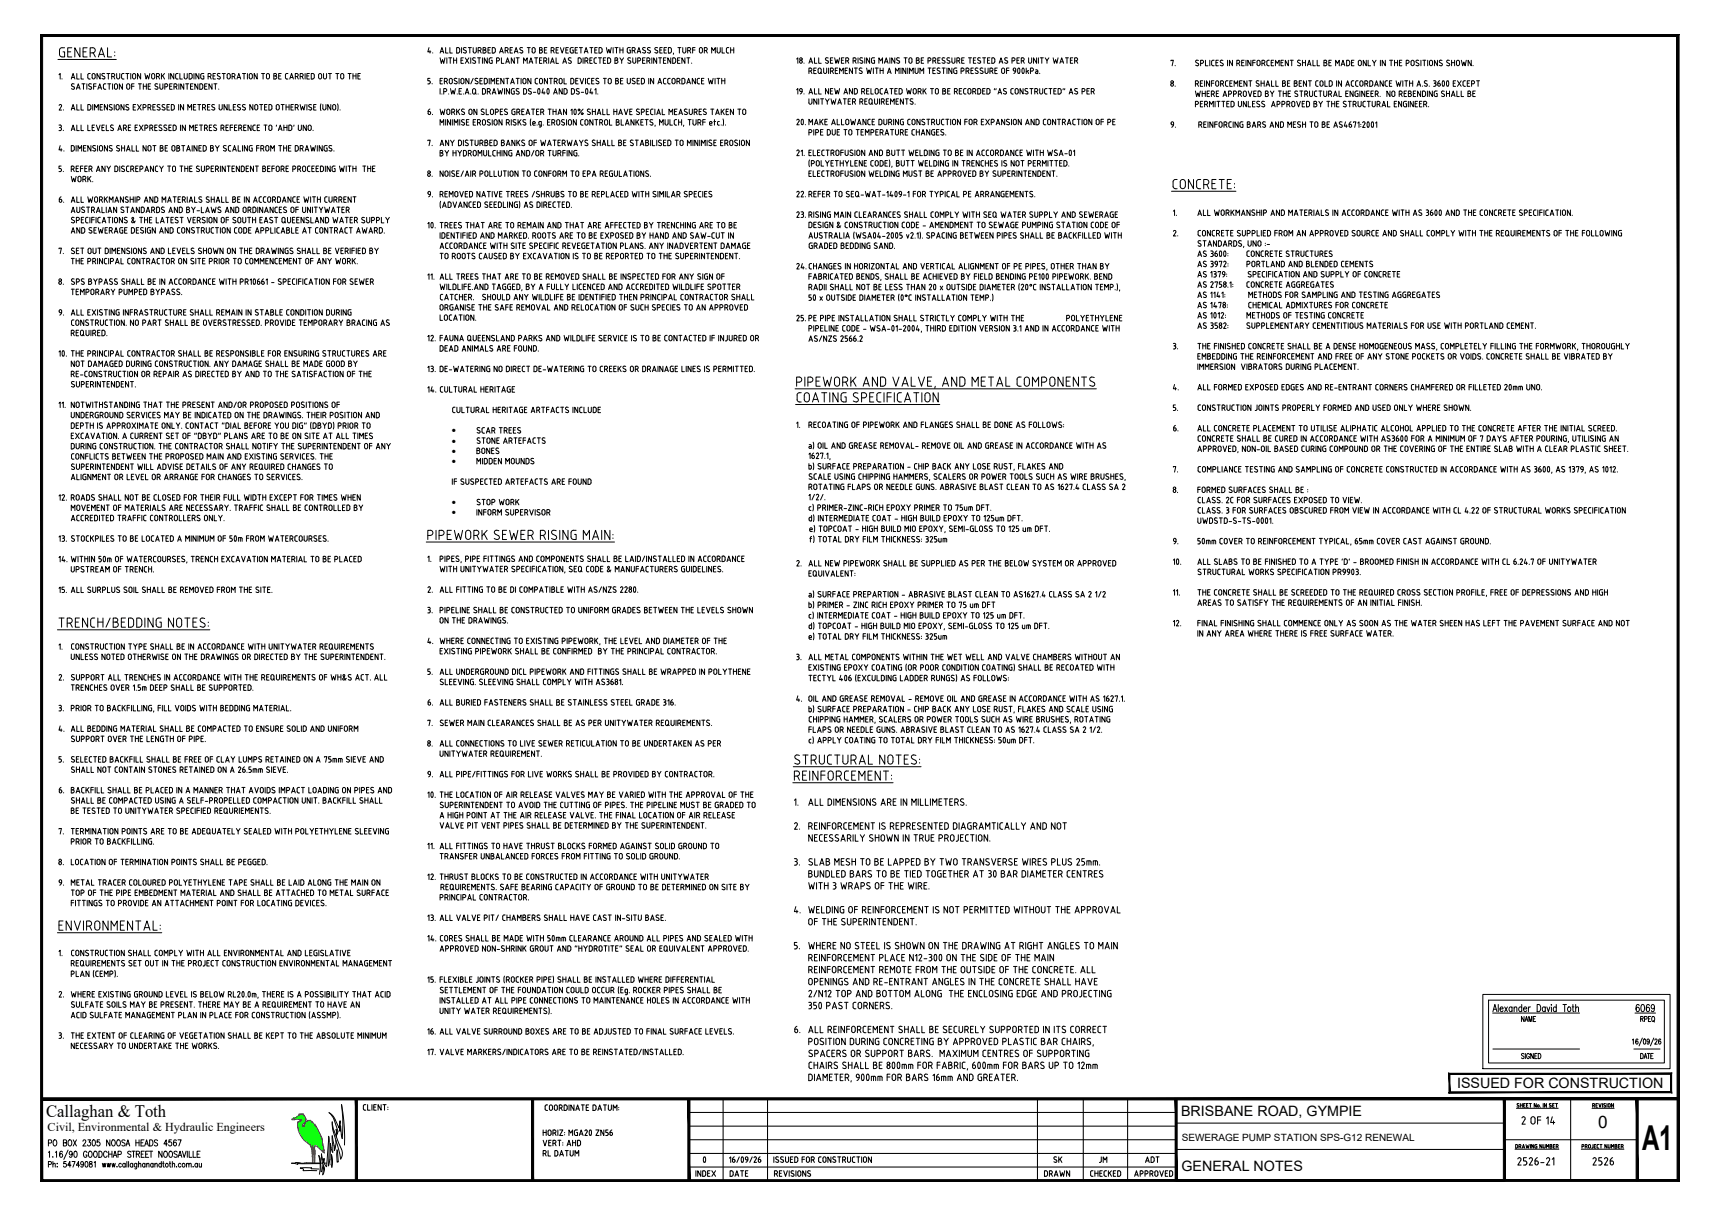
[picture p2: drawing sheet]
<svg xmlns="http://www.w3.org/2000/svg" width="420mm" height="297mm" viewBox="0 0 420 297" stroke-linecap="round" stroke-linejoin="round" font-family="sans-serif">
<defs><g id="words">
<text font-size="8.4" x="401.3" y="280.9">A1</text>
<text font-size="4.3" x="11.3" y="272.9">Callaghan &amp; Toth</text>
<text font-size="4.2" x="390.6" y="275.5">0</text>
<g font-size="3.5">
<text x="356.1" y="265.8">ISSUED FOR CONSTRUCTION</text>
<text x="288.7" y="272.6">BRISBANE ROAD, GYMPIE</text>
<text x="288.8" y="286">GENERAL NOTES</text>
</g>
<text font-size="3" x="11.6" y="276.3">Civil, Environmental &amp; Hydraulic Engineers</text>
<text font-size="2.4" x="288.8" y="278.8">SEWERAGE PUMP STATION SPS-G12 RENEWAL</text>
<g font-size="2.2">
<text x="110.4" y="105.9">·</text>
<text x="110.4" y="108.4">·</text>
<text x="110.4" y="110.9">·</text>
<text x="110.4" y="113.4">·</text>
<text x="110.4" y="123.4">·</text>
<text x="110.4" y="125.9">·</text>
</g>
</g></defs>
<!-- layer: 0 -->
<g fill="none" stroke="#000" stroke-width=".25">
<path d="M410.2 8.7h-400v279.7M10.2 268.4h400v20h-400zM168.4 271.7h119.1M168.4 275.1h119.1M168.4 278.4h119.1M168.4 268.4v20M176.7 268.5v20M187.6 268.5v20M253.6 268.4v20M264.8 268.4v20M275.6 268.4v20M287.5 268.4v20v-20"/>
<path d="M339.5 268.4h60.7v20M168.4 281.8h119.1M168.4 285.1h119.1M168.8 288.4h36.3M287.5 288.6h80.2M287.5 280.8h80.2"/>
</g>
<g fill="#000" stroke="#000" stroke-width=".24">
<path d="M9.9 8.4l.5 .5 400-.5zM10.4 8.9l400-.5-.5 .5zM410.4 8.4l-.5 .5 .5 279.8zM409.9 8.9l.5 279.8-.5-.5zM9.9 288.7h400.5l-.5-.5zM9.9 288.7l.5-.5h399.5zM9.9 8.4v280.3l.5-.5zM9.9 8.4l.5 .5v279.3z"/>
<path d="M86.8 268.4l.6 20v-20zM86.8 268.4l.6 20h-.6z"/>
<path d="M129.9 268.5l.5 20v-20zM129.9 268.5l.5 20h-.5z"/>
<path d="M287.2 268.4l.5 20v-20zM287.2 268.4l.5 20h-.5z"/>
<path d="M399.9 268.4l.5 20v-20zM399.9 268.4l.5 20h-.5z"/>
<path d="M10.2 268.7h400v-.5zM10.2 268.2h400l-400 .5z"/>
</g>
<g fill="#0f0">
<circle cx="73.2" cy="272.4" r=".18"/>
<circle cx="73.5" cy="272.4" r=".18"/>
<circle cx="73.8" cy="272.4" r=".18"/>
<circle cx="74.1" cy="272.4" r=".18"/>
<circle cx="73" cy="272.7" r=".18"/>
<circle cx="73.3" cy="272.7" r=".18"/>
<circle cx="73.6" cy="272.7" r=".18"/>
<circle cx="74" cy="272.7" r=".18"/>
<circle cx="74.3" cy="272.7" r=".18"/>
<circle cx="72.5" cy="273" r=".18"/>
<circle cx="72.8" cy="273" r=".18"/>
<circle cx="73.2" cy="273" r=".18"/>
<circle cx="73.5" cy="273" r=".18"/>
<circle cx="73.8" cy="273" r=".18"/>
<circle cx="74.1" cy="273" r=".18"/>
<circle cx="74.4" cy="273" r=".18"/>
<circle cx="71.7" cy="273.3" r=".18"/>
<circle cx="72.1" cy="273.3" r=".18"/>
<circle cx="72.4" cy="273.3" r=".18"/>
<circle cx="72.7" cy="273.3" r=".18"/>
<circle cx="73" cy="273.3" r=".18"/>
<circle cx="73.3" cy="273.3" r=".18"/>
<circle cx="73.6" cy="273.3" r=".18"/>
<circle cx="74" cy="273.3" r=".18"/>
<circle cx="74.3" cy="273.3" r=".18"/>
<circle cx="74.6" cy="273.3" r=".18"/>
<circle cx="73.8" cy="273.6" r=".18"/>
<circle cx="74.1" cy="273.6" r=".18"/>
<circle cx="74.4" cy="273.6" r=".18"/>
<circle cx="74.8" cy="273.6" r=".18"/>
<circle cx="73.3" cy="273.9" r=".18"/>
<circle cx="73.6" cy="273.9" r=".18"/>
<circle cx="74" cy="273.9" r=".18"/>
<circle cx="74.3" cy="273.9" r=".18"/>
<circle cx="74.6" cy="273.9" r=".18"/>
<circle cx="75.2" cy="273.9" r=".18"/>
<circle cx="75.6" cy="273.9" r=".18"/>
<circle cx="75.9" cy="273.9" r=".18"/>
<circle cx="72.8" cy="274.3" r=".18"/>
<circle cx="73.2" cy="274.3" r=".18"/>
<circle cx="73.5" cy="274.3" r=".18"/>
<circle cx="73.8" cy="274.3" r=".18"/>
<circle cx="74.1" cy="274.3" r=".18"/>
<circle cx="74.8" cy="274.3" r=".18"/>
<circle cx="75.1" cy="274.3" r=".18"/>
<circle cx="75.4" cy="274.3" r=".18"/>
<circle cx="75.7" cy="274.3" r=".18"/>
<circle cx="76" cy="274.3" r=".18"/>
<circle cx="76.3" cy="274.3" r=".18"/>
<circle cx="73" cy="274.6" r=".18"/>
<circle cx="73.3" cy="274.6" r=".18"/>
<circle cx="73.6" cy="274.6" r=".18"/>
<circle cx="74" cy="274.6" r=".18"/>
<circle cx="74.6" cy="274.6" r=".18"/>
<circle cx="74.9" cy="274.6" r=".18"/>
<circle cx="75.2" cy="274.6" r=".18"/>
<circle cx="75.6" cy="274.6" r=".18"/>
<circle cx="75.9" cy="274.6" r=".18"/>
<circle cx="76.2" cy="274.6" r=".18"/>
<circle cx="76.5" cy="274.6" r=".18"/>
<circle cx="72.8" cy="274.9" r=".18"/>
<circle cx="73.2" cy="274.9" r=".18"/>
<circle cx="73.5" cy="274.9" r=".18"/>
<circle cx="73.8" cy="274.9" r=".18"/>
<circle cx="74.4" cy="274.9" r=".18"/>
<circle cx="74.8" cy="274.9" r=".18"/>
<circle cx="75.1" cy="274.9" r=".18"/>
<circle cx="75.4" cy="274.9" r=".18"/>
<circle cx="75.7" cy="274.9" r=".18"/>
<circle cx="76" cy="274.9" r=".18"/>
<circle cx="76.3" cy="274.9" r=".18"/>
<circle cx="76.7" cy="274.9" r=".18"/>
<circle cx="77" cy="274.9" r=".18"/>
<circle cx="73" cy="275.2" r=".18"/>
<circle cx="73.3" cy="275.2" r=".18"/>
<circle cx="73.6" cy="275.2" r=".18"/>
<circle cx="74" cy="275.2" r=".18"/>
<circle cx="74.3" cy="275.2" r=".18"/>
<circle cx="74.6" cy="275.2" r=".18"/>
<circle cx="74.9" cy="275.2" r=".18"/>
<circle cx="75.2" cy="275.2" r=".18"/>
<circle cx="75.6" cy="275.2" r=".18"/>
<circle cx="75.9" cy="275.2" r=".18"/>
<circle cx="76.2" cy="275.2" r=".18"/>
<circle cx="76.5" cy="275.2" r=".18"/>
<circle cx="76.8" cy="275.2" r=".18"/>
<circle cx="77.2" cy="275.2" r=".18"/>
<circle cx="72.8" cy="275.5" r=".18"/>
<circle cx="73.2" cy="275.5" r=".18"/>
<circle cx="73.5" cy="275.5" r=".18"/>
<circle cx="73.8" cy="275.5" r=".18"/>
<circle cx="74.1" cy="275.5" r=".18"/>
<circle cx="74.4" cy="275.5" r=".18"/>
<circle cx="74.8" cy="275.5" r=".18"/>
<circle cx="75.1" cy="275.5" r=".18"/>
<circle cx="75.4" cy="275.5" r=".18"/>
<circle cx="75.7" cy="275.5" r=".18"/>
<circle cx="76" cy="275.5" r=".18"/>
<circle cx="76.3" cy="275.5" r=".18"/>
<circle cx="76.7" cy="275.5" r=".18"/>
<circle cx="77" cy="275.5" r=".18"/>
<circle cx="77.3" cy="275.5" r=".18"/>
<circle cx="73" cy="275.9" r=".18"/>
<circle cx="73.3" cy="275.9" r=".18"/>
<circle cx="73.6" cy="275.9" r=".18"/>
<circle cx="74" cy="275.9" r=".18"/>
<circle cx="74.3" cy="275.9" r=".18"/>
<circle cx="74.6" cy="275.9" r=".18"/>
<circle cx="74.9" cy="275.9" r=".18"/>
<circle cx="75.2" cy="275.9" r=".18"/>
<circle cx="75.6" cy="275.9" r=".18"/>
<circle cx="75.9" cy="275.9" r=".18"/>
<circle cx="76.2" cy="275.9" r=".18"/>
<circle cx="76.5" cy="275.9" r=".18"/>
<circle cx="76.8" cy="275.9" r=".18"/>
<circle cx="77.2" cy="275.9" r=".18"/>
<circle cx="77.5" cy="275.9" r=".18"/>
<circle cx="73.2" cy="276.2" r=".18"/>
<circle cx="73.5" cy="276.2" r=".18"/>
<circle cx="73.8" cy="276.2" r=".18"/>
<circle cx="74.1" cy="276.2" r=".18"/>
<circle cx="74.4" cy="276.2" r=".18"/>
<circle cx="74.8" cy="276.2" r=".18"/>
<circle cx="75.1" cy="276.2" r=".18"/>
<circle cx="75.4" cy="276.2" r=".18"/>
<circle cx="75.7" cy="276.2" r=".18"/>
<circle cx="76" cy="276.2" r=".18"/>
<circle cx="76.3" cy="276.2" r=".18"/>
<circle cx="76.7" cy="276.2" r=".18"/>
<circle cx="77" cy="276.2" r=".18"/>
<circle cx="77.3" cy="276.2" r=".18"/>
<circle cx="77.6" cy="276.2" r=".18"/>
<circle cx="73.3" cy="276.5" r=".18"/>
<circle cx="73.6" cy="276.5" r=".18"/>
<circle cx="74" cy="276.5" r=".18"/>
<circle cx="74.3" cy="276.5" r=".18"/>
<circle cx="74.6" cy="276.5" r=".18"/>
<circle cx="74.9" cy="276.5" r=".18"/>
<circle cx="75.2" cy="276.5" r=".18"/>
<circle cx="75.6" cy="276.5" r=".18"/>
<circle cx="75.9" cy="276.5" r=".18"/>
<circle cx="76.2" cy="276.5" r=".18"/>
<circle cx="76.5" cy="276.5" r=".18"/>
<circle cx="76.8" cy="276.5" r=".18"/>
<circle cx="77.2" cy="276.5" r=".18"/>
<circle cx="77.5" cy="276.5" r=".18"/>
<circle cx="77.8" cy="276.5" r=".18"/>
<circle cx="73.5" cy="276.8" r=".18"/>
<circle cx="73.8" cy="276.8" r=".18"/>
<circle cx="74.1" cy="276.8" r=".18"/>
<circle cx="74.4" cy="276.8" r=".18"/>
<circle cx="74.8" cy="276.8" r=".18"/>
<circle cx="75.1" cy="276.8" r=".18"/>
<circle cx="75.4" cy="276.8" r=".18"/>
<circle cx="75.7" cy="276.8" r=".18"/>
<circle cx="76" cy="276.8" r=".18"/>
<circle cx="76.3" cy="276.8" r=".18"/>
<circle cx="76.7" cy="276.8" r=".18"/>
<circle cx="77" cy="276.8" r=".18"/>
<circle cx="77.3" cy="276.8" r=".18"/>
<circle cx="77.6" cy="276.8" r=".18"/>
<circle cx="78" cy="276.8" r=".18"/>
<circle cx="73.6" cy="277.1" r=".18"/>
<circle cx="74" cy="277.1" r=".18"/>
<circle cx="74.3" cy="277.1" r=".18"/>
<circle cx="74.6" cy="277.1" r=".18"/>
<circle cx="74.9" cy="277.1" r=".18"/>
<circle cx="75.2" cy="277.1" r=".18"/>
<circle cx="75.6" cy="277.1" r=".18"/>
<circle cx="75.9" cy="277.1" r=".18"/>
<circle cx="76.2" cy="277.1" r=".18"/>
<circle cx="76.5" cy="277.1" r=".18"/>
<circle cx="76.8" cy="277.1" r=".18"/>
<circle cx="77.2" cy="277.1" r=".18"/>
<circle cx="77.5" cy="277.1" r=".18"/>
<circle cx="77.8" cy="277.1" r=".18"/>
<circle cx="78.1" cy="277.1" r=".18"/>
<circle cx="73.8" cy="277.5" r=".18"/>
<circle cx="74.1" cy="277.5" r=".18"/>
<circle cx="74.4" cy="277.5" r=".18"/>
<circle cx="74.8" cy="277.5" r=".18"/>
<circle cx="75.1" cy="277.5" r=".18"/>
<circle cx="75.4" cy="277.5" r=".18"/>
<circle cx="75.7" cy="277.5" r=".18"/>
<circle cx="76" cy="277.5" r=".18"/>
<circle cx="76.3" cy="277.5" r=".18"/>
<circle cx="76.7" cy="277.5" r=".18"/>
<circle cx="77" cy="277.5" r=".18"/>
<circle cx="77.3" cy="277.5" r=".18"/>
<circle cx="77.6" cy="277.5" r=".18"/>
<circle cx="78" cy="277.5" r=".18"/>
<circle cx="78.3" cy="277.5" r=".18"/>
<circle cx="74" cy="277.8" r=".18"/>
<circle cx="74.3" cy="277.8" r=".18"/>
<circle cx="74.6" cy="277.8" r=".18"/>
<circle cx="74.9" cy="277.8" r=".18"/>
<circle cx="75.2" cy="277.8" r=".18"/>
<circle cx="75.6" cy="277.8" r=".18"/>
<circle cx="75.9" cy="277.8" r=".18"/>
<circle cx="76.2" cy="277.8" r=".18"/>
<circle cx="76.5" cy="277.8" r=".18"/>
<circle cx="76.8" cy="277.8" r=".18"/>
<circle cx="77.2" cy="277.8" r=".18"/>
<circle cx="77.5" cy="277.8" r=".18"/>
<circle cx="77.8" cy="277.8" r=".18"/>
<circle cx="78.1" cy="277.8" r=".18"/>
<circle cx="78.4" cy="277.8" r=".18"/>
<circle cx="74.1" cy="278.1" r=".18"/>
<circle cx="74.4" cy="278.1" r=".18"/>
<circle cx="74.8" cy="278.1" r=".18"/>
<circle cx="75.1" cy="278.1" r=".18"/>
<circle cx="75.4" cy="278.1" r=".18"/>
<circle cx="75.7" cy="278.1" r=".18"/>
<circle cx="76" cy="278.1" r=".18"/>
<circle cx="76.3" cy="278.1" r=".18"/>
<circle cx="76.7" cy="278.1" r=".18"/>
<circle cx="77" cy="278.1" r=".18"/>
<circle cx="77.3" cy="278.1" r=".18"/>
<circle cx="77.6" cy="278.1" r=".18"/>
<circle cx="78" cy="278.1" r=".18"/>
<circle cx="78.3" cy="278.1" r=".18"/>
<circle cx="78.6" cy="278.1" r=".18"/>
<circle cx="74.3" cy="278.4" r=".18"/>
<circle cx="74.6" cy="278.4" r=".18"/>
<circle cx="74.9" cy="278.4" r=".18"/>
<circle cx="75.2" cy="278.4" r=".18"/>
<circle cx="75.6" cy="278.4" r=".18"/>
<circle cx="75.9" cy="278.4" r=".18"/>
<circle cx="76.2" cy="278.4" r=".18"/>
<circle cx="76.5" cy="278.4" r=".18"/>
<circle cx="76.8" cy="278.4" r=".18"/>
<circle cx="77.2" cy="278.4" r=".18"/>
<circle cx="77.5" cy="278.4" r=".18"/>
<circle cx="77.8" cy="278.4" r=".18"/>
<circle cx="78.1" cy="278.4" r=".18"/>
<circle cx="78.4" cy="278.4" r=".18"/>
<circle cx="78.7" cy="278.4" r=".18"/>
<circle cx="74.8" cy="278.7" r=".18"/>
<circle cx="75.1" cy="278.7" r=".18"/>
<circle cx="75.4" cy="278.7" r=".18"/>
<circle cx="75.7" cy="278.7" r=".18"/>
<circle cx="76" cy="278.7" r=".18"/>
<circle cx="76.3" cy="278.7" r=".18"/>
<circle cx="76.7" cy="278.7" r=".18"/>
<circle cx="77" cy="278.7" r=".18"/>
<circle cx="77.3" cy="278.7" r=".18"/>
<circle cx="77.6" cy="278.7" r=".18"/>
<circle cx="78" cy="278.7" r=".18"/>
<circle cx="78.3" cy="278.7" r=".18"/>
<circle cx="78.6" cy="278.7" r=".18"/>
<circle cx="75.2" cy="279" r=".18"/>
<circle cx="75.6" cy="279" r=".18"/>
<circle cx="75.9" cy="279" r=".18"/>
<circle cx="76.2" cy="279" r=".18"/>
<circle cx="76.5" cy="279" r=".18"/>
<circle cx="76.8" cy="279" r=".18"/>
<circle cx="77.2" cy="279" r=".18"/>
<circle cx="77.5" cy="279" r=".18"/>
<circle cx="77.8" cy="279" r=".18"/>
<circle cx="78.1" cy="279" r=".18"/>
<circle cx="78.4" cy="279" r=".18"/>
<circle cx="78.7" cy="279" r=".18"/>
<circle cx="75.4" cy="279.4" r=".18"/>
<circle cx="75.7" cy="279.4" r=".18"/>
<circle cx="76" cy="279.4" r=".18"/>
<circle cx="76.3" cy="279.4" r=".18"/>
<circle cx="76.7" cy="279.4" r=".18"/>
<circle cx="77" cy="279.4" r=".18"/>
<circle cx="77.3" cy="279.4" r=".18"/>
<circle cx="77.6" cy="279.4" r=".18"/>
<circle cx="78" cy="279.4" r=".18"/>
<circle cx="78.3" cy="279.4" r=".18"/>
<circle cx="78.6" cy="279.4" r=".18"/>
<circle cx="75.9" cy="279.7" r=".18"/>
<circle cx="76.2" cy="279.7" r=".18"/>
<circle cx="76.5" cy="279.7" r=".18"/>
<circle cx="76.8" cy="279.7" r=".18"/>
<circle cx="77.2" cy="279.7" r=".18"/>
<circle cx="77.5" cy="279.7" r=".18"/>
<circle cx="77.8" cy="279.7" r=".18"/>
<circle cx="78.1" cy="279.7" r=".18"/>
<circle cx="78.4" cy="279.7" r=".18"/>
<circle cx="78.7" cy="279.7" r=".18"/>
<circle cx="76" cy="280" r=".18"/>
<circle cx="77.6" cy="280" r=".18"/>
<circle cx="78" cy="280" r=".18"/>
<circle cx="78.3" cy="280" r=".18"/>
<circle cx="78.6" cy="280" r=".18"/>
<circle cx="78.9" cy="280" r=".18"/>
<circle cx="76.7" cy="280" r=".18"/>
<circle cx="76.2" cy="280.3" r=".18"/>
<circle cx="78.1" cy="280.3" r=".18"/>
<circle cx="78.4" cy="280.3" r=".18"/>
<circle cx="78.7" cy="280.3" r=".18"/>
<circle cx="79.1" cy="280.3" r=".18"/>
<circle cx="76.5" cy="280.3" r=".18"/>
<circle cx="76.8" cy="280.3" r=".18"/>
<circle cx="76.3" cy="280.7" r=".18"/>
<circle cx="78.3" cy="280.7" r=".18"/>
<circle cx="78.6" cy="280.7" r=".18"/>
<circle cx="78.9" cy="280.7" r=".18"/>
<circle cx="76.7" cy="280.7" r=".18"/>
<circle cx="78.7" cy="281" r=".18"/>
<circle cx="79.1" cy="281" r=".18"/>
<circle cx="76.8" cy="281" r=".18"/>
<circle cx="76.3" cy="281.3" r=".18"/>
<circle cx="78.9" cy="281.3" r=".18"/>
<circle cx="77" cy="281.3" r=".18"/>
<circle cx="76.5" cy="281.6" r=".18"/>
<circle cx="76.8" cy="281.6" r=".18"/>
<circle cx="76.3" cy="281.9" r=".18"/>
<circle cx="77" cy="281.9" r=".18"/>
<circle cx="76.8" cy="282.2" r=".18"/>
<circle cx="76.3" cy="282.6" r=".18"/>
<circle cx="76.8" cy="282.9" r=".18"/>
<circle cx="76.8" cy="283.5" r=".18"/>
</g>
<g fill="none" stroke="#000" stroke-width=".24">
<path d="M286.2 14.9v-.2h.6l-.3 1.4M287.2 16v.1M292.5 14.7l-.2 .1v.3l.5 .4 .2 .3-.3 .3-.5-.2M292.5 14.7l.4 .1M293.5 15.5h.3a.37 .37 0 0 0 .4-.4 .37 .37 0 0 0-.4-.4h-.3v1.4M294 19.7h-.6v1.4h.6M294.4 19.7v1.4M294.6 14.7v1.4h.7M295.6 19.7v1.4l-.7-1.4v1.4M295.7 14.7v1.4M296.7 19.7h-.6v1.4M296.8 14.7l-.5 .1-.2 .3 .1 .8 .6 .2"/>
<path d="M297.2 19.9a.37 .37 0 0 1 .4-.2 .37 .37 0 0 1 .3 .4v.6a.37 .37 0 0 1-.4 .4 .37 .37 0 0 1-.4-.4zM297.2 15.3h.4M297.8 14.7h-.6v1.4h.6M298.4 15.3l.4 .2 .2 .3-.3 .3-.5-.2M298.9 14.8h-.5l-.1 .3 .1 .2M300 14.7v1.4M300.1 19.7l-.4 .1-.2 .3M301.2 19.7h-.6v1.4h.6M301.2 14.7v1.4l-.7-1.4v1.4M302.3 15.5h.4a.37 .37 0 0 0 .3-.4 .37 .37 0 0 0-.3-.4h-.4v1.4M302.7 15.5l.3 .6M303.5 15.3h.5"/>
<path d="M303.6 19.7h-.6v1.4h.6M304.1 14.7h-.6v1.4h.6M304.5 14.7v1.4M304.8 19.7v1.4l-.8-1.4v1.4M305.2 19.7h.8M305.6 19.7v1.4M305.8 14.7v1.4l-.8-1.4v1.4M306.2 15.3h.6M306.8 14.7h-.6v1.4M307.3 14.9a.37 .37 0 0 1 .4-.2 .37 .37 0 0 1 .3 .4v.6a.36 .36 0 0 1-.4 .4 .36 .36 0 0 1-.3-.4zM307.3 19.7l.4 .1M307.3 19.7l-.3 .2 .2 .4"/>
<path d="M308.2 19.7v1.4M308.4 15.5h.4a.37 .37 0 0 0 .4-.4 .37 .37 0 0 0-.4-.4h-.4v1.4M308.9 15.5l.3 .6M309 19.7v1.4M310.2 14.7l-.4 .1-.2 .3 .1 .8 .5 .2M310.7 15.3h.5M310.8 19.7v1.4h.6M311.3 14.7h-.6v1.4h.6M311.7 16.1v-1.4l.5 .8 .5-.8v1.4M311.8 19.7v1.4h.6M313.1 15.3h.4M313.5 19.7l.6 .2v.3l-.3 .1a.37 .37 0 0 1 .4 .4 .37 .37 0 0 1-.4 .4h-.3z"/>
<path d="M313.7 14.7h-.6v1.4h.6M314.9 14.7v1.4l-.7-1.4v1.4M315.3 19.7h-.6v1.4h.6M315.3 14.7h.8M315.7 14.7v1.4M316.3 19.7l.7 .2v.3l-.3 .1a.37 .37 0 0 1 .4 .4 .37 .37 0 0 1-.4 .4h-.4zM317.1 15.9l.5 .2M317.8 14.8l-.4-.1-.3 .2 .2 .4 .6 .3-.1 .4-.2 .1M318.1 19.7h-.6v1.4h.6M318.3 15.3h.8M318.3 14.7v1.4M319.1 14.7v1.4"/>
<path d="M319.3 19.7v1.4l-.7-1.4v1.4M319.6 16.1l.4-1.4 .4 1.4M319.7 15.7h.6M319.8 19.7h.7M320.2 19.7v1.4M320.9 14.7v1.4h.6M321.9 14.7v1.4h.6M322.2 19.7l-.5 .1-.1 .3M322.7 19.9a.37 .37 0 0 1 .4-.2 .37 .37 0 0 1 .3 .4v.6a.36 .36 0 0 1-.4 .4 .36 .36 0 0 1-.4-.4zM323.6 14.7l.6 .1v.4l-.2 .1a.37 .37 0 0 1 .3 .4 .37 .37 0 0 1-.3 .4h-.4zM323.6 15.3h.4M323.8 19.7v1.4h.6"/>
<path d="M324.8 15.3h.4M325.4 14.7h-.6v1.4h.6M326.5 16.1v-1.4l.4 .8 .4-.8v1.4M326.7 19.7v1.4M327.8 16.1l.5-1.4 .4 1.4M327.9 19.7v1.4l-.8-1.4v1.4M327.9 15.7h.7M329.1 14.7l.6 .1a.88 .88 0 0 1 .1 1l-.7 .3zM330.3 15.3h.5M330.9 19.7l-.5 .1-.1 .3M330.9 14.7h-.6v1.4h.6M331.9 19.7l-.4 .1-.2 .3"/>
<path d="M332 14.9a.37 .37 0 0 1 .5-.2 .37 .37 0 0 1 .2 .4v.6a.37 .37 0 0 1-.3 .4 .37 .37 0 0 1-.4-.4zM332.4 19.9a.37 .37 0 0 1 .4-.2 .37 .37 0 0 1 .3 .4v.6a.37 .37 0 0 1-.3 .4 .37 .37 0 0 1-.4-.4zM333.9 14.7v1.4l-.7-1.4v1.4M334.4 14.7v1.4h.6M335.1 19.7l.4 .4M335.1 19.7h-.3v1.4h.3M335.4 14.7l.5 .7 .4-.7M335.9 15.4v.7M337.4 14.7v1.4M338.1 19.7v1.4l-.8-1.4v1.4M338.6 14.7v1.4l-.8-1.4v1.4M339.1 19.7l-.4 .1-.2 .3"/>
<path d="M339.6 14.7h.8M340 14.7v1.4M340.2 19.7h-.6v1.4h.6M340.8 15.3h.8M340.8 14.7v1.4M341.2 19.7l.3 1.4 .3-.9 .3 .9 .3-1.4M341.6 14.7v1.4M342.1 15.3h.4M342.6 14.7h-.5v1.4h.5M342.9 19.7v1.4M343.3 19.7h.8M343.7 15.5h.4a.37 .37 0 0 0 .3-.4 .37 .37 0 0 0-.3-.4h-.4v1.4"/>
<path d="M343.7 19.7v1.4M344.5 19.7v1.4M345.3 19.7v1.4M345.6 15.1a.37 .37 0 0 0-.3-.4 .37 .37 0 0 0-.4 .4v.8a.37 .37 0 0 0 .5 .1 .37 .37 0 0 0 .2-.3M345.7 15.1v.6M346.3 15.3l.4 .2M346.7 15.5l.1 .1-.1 .4-.6-.1M346.8 14.8h-.6l-.1 .3 .1 .2M347.3 14.7v1.4M347.7 14.7h.8M348.1 14.7v1.4M348.8 19.8l-.4-.1-.3 .2 .2 .4 .4 .2"/>
<path d="M349 14.7v1.4M349.4 14.9a.37 .37 0 0 1 .5-.2 .37 .37 0 0 1 .2 .4v.6a.37 .37 0 0 1-.3 .4 .37 .37 0 0 1-.4-.4zM350.4 19.7l.4 .1 .2 .2-.2 .3h-.3M351.3 14.7v1.4l-.7-1.4v1.4M351.8 15.9l.4 .2M351.9 19.7l-.5 .6M352.5 14.8l-.4-.1-.3 .2 .2 .4 .5 .3-.1 .4-.2 .1M352.6 19.8h.1a.73 .73 0 0 1 0 1.2l-.2-.6zM353.7 19.8h.1a.75 .75 0 0 1 0 1.2l-.3-.6zM353.9 14.7l.4 .1M353.9 14.7l-.2 .1-.1 .3 .7 .5v.2l-.3 .3-.4-.2M354.8 15.3h.7"/>
<path d="M354.8 14.7v1.4M355.5 14.7v1.4M355.8 19.7h-.6v1.4h.6M356 14.9a.37 .37 0 0 1 .4-.2 .37 .37 0 0 1 .3 .4v.6a.36 .36 0 0 1-.3 .4 .36 .36 0 0 1-.4-.4zM356.2 19.7l.9 1.4M357.1 19.7l-.9 1.4M357.2 14.7l.3 1.4 .3-.9 .3 .9 .3-1.4M357.9 19.7l-.3 .4M357.9 19.7h.3M359.2 19.7h-.6v1.4h.6M359.6 14.7v1.4l-.8-1.4v1.4M360 16v.1"/>
<path d="M360.1 19.7a.37 .37 0 0 1 .3 .4 .37 .37 0 0 1-.3 .4M360.1 19.7h-.4v1.4M360.9 19.7h.7M361.3 19.7v1.4M286.2 20.6l.3-.3 .3 .3M286.2 20.6v.2M286.2 30.1l.2-.3 .4 .1 .1 .6h-.3M286.2 30.2l.3 .3M286.3 30.1v.1M286.8 20.6l-.1 .3-.2 .2-.3-.3M286.8 30.5l-.4 .6M287.2 21v.1"/>
<path d="M287.3 31v.1M292.2 20.5h.4a.37 .37 0 0 0 .3-.4 .37 .37 0 0 0-.3-.4h-.4v1.4M292.2 22.2l.3 1.4 .3-.9 .3 .9 .3-1.4M292.2 25.5h.4a.37 .37 0 0 0 .3-.4 .37 .37 0 0 0-.3-.3h-.4v1.3M292.6 20.5l.3 .6M293 30.5h.4a.36 .36 0 0 0 .4-.4 .36 .36 0 0 0-.4-.3h-.4v1.3M293.4 20.3h.4M293.4 25.3h.4M293.5 30.5l.3 .6M293.8 22.2v1.4M293.8 22.8h.8M294 24.8h-.6v1.3h.6"/>
<path d="M294.2 30.4h.5M294.4 25.5h.4M294.6 22.2v1.4M294.8 24.8a.37 .37 0 0 1 .4 .3 .37 .37 0 0 1-.4 .4M294.8 24.8h-.4v1.3M294.8 29.8h-.6v1.3h.6M294.9 25.5l.3 .6M295 22.8h.5M295.3 29.8v1.3M295.6 22.2h-.6v1.4h.6M295.6 26.1v-1.3l.5 .7 .4-.7v1.3M296.1 20.3h.6"/>
<path d="M296.1 23h.4M296.4 22.2a.37 .37 0 0 1 .4 .4 .37 .37 0 0 1-.4 .4M296.5 22.2h-.4v1.4M296.5 29.8v1.3l-.8-1.3v1.3M296.5 23l.3 .6M296.9 30.4h.6M297 24.8v1.3M297.3 22.8h.4M297.4 24.8h.8M297.5 29.8h-.6v1.3M297.8 24.8v1.3M297.9 22.2h-.6v1.4h.6"/>
<path d="M298 29.9a.37 .37 0 0 1 .4-.1 .37 .37 0 0 1 .3 .3v.6a.37 .37 0 0 1-.4 .4 .37 .37 0 0 1-.3-.4zM298.3 20.5h.4a.37 .37 0 0 0 .4-.4 .37 .37 0 0 0-.4-.4h-.4v1.4M298.6 24.8h.8M298.8 20.5l.3 .6M298.9 23.6l.5-1.4 .4 1.4M299 24.8v1.3M299.1 23.2h.6M299.2 30.5h.3a.36 .36 0 0 0 .4-.4 .36 .36 0 0 0-.4-.3h-.3v1.3M299.5 20.1v.7M299.5 20.7l.2 .3 .4 .1M299.6 30.5l.3 .6M299.8 25.3h.5"/>
<path d="M300.3 23h.4M300.4 24.8h-.6v1.3h.6M300.6 20.3h.4M300.7 22.2a.37 .37 0 0 1 .3 .4 .37 .37 0 0 1-.3 .4M300.7 22.2h-.4v1.4M301 29.8h-.5l-.1 .3v.8l.6 .2M301.2 24.8l.4 .4M301.2 24.8h-.3v1.3h.3M301.4 29.8v1.3M301.5 23h.3a.37 .37 0 0 0 .4-.4 .37 .37 0 0 0-.3-.4h-.4v1.4M301.6 25.7l-.4 .4M301.6 21.1v-1.4l.5 .8 .4-.8v1.4"/>
<path d="M301.6 25.2v.5M302.6 29.8v1.3l-.7-1.3v1.3M302.7 23h.4a.37 .37 0 0 0 .3-.4 .37 .37 0 0 0-.3-.4h-.4v1.4M302.7 24.8v.9a.37 .37 0 0 0 .4 .4 .37 .37 0 0 0 .3-.4v-.9M303 20.3h.4M303.1 23l.3 .6M303.8 29.8l-.7 .1v.8l.1 .4h.6v-.7h-.2M303.9 22.4a.37 .37 0 0 1 .5-.2 .37 .37 0 0 1 .2 .4v.6a.37 .37 0 0 1-.3 .4 .37 .37 0 0 1-.4-.4zM304.6 24.8v1.3l-.7-1.3v1.3M304.9 29.8l.6 .1v.3l-.3 .2a.37 .37 0 0 1 .4 .3 .37 .37 0 0 1-.4 .4h-.3zM304.9 30.4h.3M305.1 22.2l.4 1.4 .5-1.4"/>
<path d="M305.1 24.8v1.3h.6M306.1 31.1l.4-1.3 .5 1.3M306.1 25.3h.5M306.2 30.7h.6M306.4 22.8h.5M306.7 24.8h-.6v1.3h.6M307 22.2h-.6v1.4h.6M307.2 26l.4 .1M307.2 20.3l.4 .2M307.4 30.5h.4a.36 .36 0 0 0 .3-.4 .36 .36 0 0 0-.3-.3h-.4v1.3M307.6 20.5l.2 .1-.1 .4-.7-.1M307.8 22.2l.4 .2v.8l-.4 .4"/>
<path d="M307.8 22.2h-.3v1.4h.3M307.9 24.8l-.4-.1-.3 .3 .1 .3 .6 .4-.1 .3-.2 .1M307.9 30.5l.3 .6M308.2 20.3h.8M308.8 30.3l.4 .3M309 24.8l-.3-.1-.3 .3 .7 .9-.3 .2-.4-.1M309.2 30.5l.1 .2-.1 .3-.6-.1M309.3 29.8h-.6l-.1 .4 .2 .1M309.3 22.2l.6 .2v.3l-.2 .1a.37 .37 0 0 1 .3 .4 .37 .37 0 0 1-.3 .4h-.4zM309.3 22.8h.4M309.4 21.1l.5-1.4 .4 1.4M309.6 20.7h.6"/>
<path d="M310.4 31.1l.5-1.3 .4 1.3M310.5 22.2l.4 .7 .5-.7M310.5 30.7h.7M310.8 26.1l.4-1.3 .5 1.3M310.9 25.7h.7M310.9 22.9v.7M312.1 25.5h.4a.37 .37 0 0 0 .4-.4 .37 .37 0 0 0-.4-.3h-.4v1.3M312.4 22.2h.8M312.5 29.8v1.3l-.7-1.3v1.3M312.8 22.2v1.4M313 29.8l.7 .2v.7l-.2 .3-.5 .1zM313.3 25.5h.4a.37 .37 0 0 0 .4-.4 .37 .37 0 0 0-.4-.3h-.4v1.3"/>
<path d="M313.5 20.3h.4M313.6 22.8h.8M313.6 22.2v1.4M314.4 22.2v1.4M314.5 25.5h.4a.37 .37 0 0 0 .4-.4 .37 .37 0 0 0-.4-.3h-.4v1.3M314.7 20.3h.4M314.8 31.1v-1.3l.4 .7 .5-.7v1.3M314.8 22.8h.5M315 25.5l.3 .6M315.4 22.2h-.6v1.4h.6M315.8 24.9a.37 .37 0 0 1 .4-.1 .37 .37 0 0 1 .3 .3v.6a.36 .36 0 0 1-.4 .4 .36 .36 0 0 1-.4-.4zM316.1 30.4h.5"/>
<path d="M316.3 20.3h.4M316.5 23.4l.4 .2M316.7 29.8h-.6v1.3h.6M316.9 24.8l.5 1.3 .4-1.3M317.2 22.3l-.4-.1-.3 .3 .1 .3 .6 .4-.1 .3-.2 .1M317.3 30.3l.5 .3M317.5 20.3h.5M317.7 22.2h.7M317.7 30.5l.2 .2-.1 .3-.6-.1M317.8 29.8h-.5l-.1 .4 .1 .1M318.1 22.2v1.4M318.3 25.3h.4"/>
<path d="M318.4 29.8v1.3M318.4 30.4h.7M318.9 23h.3a.37 .37 0 0 0 .4-.4 .37 .37 0 0 0-.3-.4h-.4v1.4M318.9 24.8h-.6v1.3h.6M319.1 29.8v1.3M319.3 23l.3 .6M319.7 24.8l.4 .4-.1 .7-.3 .2M319.7 24.8h-.4v1.3h.4M320.1 22.2v1a.37 .37 0 0 0 .4 .4 .37 .37 0 0 0 .3-.4M320.2 29.8h.7M320.5 29.8v1.3M320.8 22.2v1"/>
<path d="M321.1 24.8l.7 .1v.3l-.3 .1a.37 .37 0 0 1 .4 .4 .37 .37 0 0 1-.4 .4h-.4zM321.1 25.3h.4M321.4 29.9a.37 .37 0 0 1 .4-.1 .37 .37 0 0 1 .3 .3v.6a.37 .37 0 0 1-.4 .4 .37 .37 0 0 1-.3-.4zM321.6 20.1v.7M321.6 20.7l.1 .3 .5 .1M321.6 22.2l-.3 .4v.8l.3 .2M321.6 23.6h.3M321.6 22.2h.3M322.3 24.8l.5 .6 .4-.6M322.3 22.2h.8M322.7 22.2v1.4M322.8 25.4v.7"/>
<path d="M323.2 29.8l.6 .1v.3l-.3 .2a.37 .37 0 0 1 .4 .3 .37 .37 0 0 1-.4 .4h-.3zM323.2 30.4h.3M323.5 22.2v1a.37 .37 0 0 0 .4 .4 .37 .37 0 0 0 .4-.4v-1M324.3 24.8h.7M324.4 30.4h.4M324.7 24.8v1.3M324.7 23h.4M325 29.8h-.6v1.3h.6M325.1 22.2a.37 .37 0 0 1 .4 .4 .37 .37 0 0 1-.4 .4M325.1 22.2h-.4v1.4M325.2 23l.3 .6M325.5 25.3h.7"/>
<path d="M325.5 24.8v1.3M325.6 20.1l-.2-.3-.5-.1v1.4l.7-.2v-.8M325.9 23.6l.5-1.4 .4 1.4M326 31.1l.5-1.3 .4 1.3M326.1 23.2h.6M326.1 30.7h.7M326.2 24.8v1.3M326.7 25.3h.4M327.3 22.2v1.4h.6M327.3 24.8h-.6v1.3h.6M327.5 30.3l.5 .3M327.9 30.5l.2 .2-.1 .3-.6-.1"/>
<path d="M328 29.8h-.5l-.1 .4 .1 .1M328.3 26l.5 .1M328.9 29.8l-.3 1h.7M328.9 21.1l.5-1.4 .4 1.4M328.9 22.8h.5M329 24.8l-.4-.1-.3 .3 .2 .3 .5 .4v.3l-.2 .1M329.1 20.7h.6M329.1 30.5v.6M329.5 22.2h-.6v1.4h.6M329.5 24.8h.8M329.8 30.4l.1 .7h.3l.2-.4M329.8 30.4h.3"/>
<path d="M329.9 24.8v1.3M330 30.4l.3 .3M330.2 29.7l-.4 .6M330.3 20.7l.1 .3 .5 .1M330.3 20.1v.7M330.7 22.2v1.4l-.7-1.4v1.4M330.7 25.5h.4a.37 .37 0 0 0 .4-.4 .37 .37 0 0 0-.4-.3h-.4v1.3M330.8 29.9v-.1h.6l-.3 1.3M331.2 25.5l.3 .6M331.3 20.7l.2 .3 .4 .1M331.3 20.1v.7M331.9 30.1l.3-.3v1.3"/>
<path d="M331.9 22.2l-.7 .2v.8l.2 .3 .5 .1v-.8h-.2M331.9 24.8v.9a.37 .37 0 0 0 .4 .4 .37 .37 0 0 0 .4-.4M332.4 22.2v1.4M332.6 30.4h.1M332.6 30.9v.1M332.7 24.8v.9M333 30l.3-.3 .4 .4-.6 1h.6M333.1 25.1l.1 .8 .3 .2M333.5 24.8l-.4 .3M333.5 24.8h.2M333.5 26.1h.2M333.6 20.5h.4a.37 .37 0 0 0 .3-.4 .37 .37 0 0 0-.3-.4h-.4v1.4"/>
<path d="M333.6 22.2v1.4l-.8-1.4v1.4M334 20.5l.3 .6M334 22.8h.5M334.2 24.8h.7M334.3 29.8a.75 .75 0 0 1 0 1.3l-.2-.7zM334.6 24.8v1.3M334.6 22.2h-.6v1.4h.6M335.1 22.8h.4M335.3 29.8l-.1 .6 .1 .6M335.3 29.8h.1a.75 .75 0 0 1 0 1.3l-.1-.1M335.4 24.8v.9a.37 .37 0 0 0 .4 .4 .37 .37 0 0 0 .3-.4v-.9M335.5 20.1v.8l-.4 .2"/>
<path d="M335.7 22.2h-.6v1.4h.6M336 21.1l.4-1.4 .5 1.4M336.1 20.7h.7M336.1 23h.4a.37 .37 0 0 0 .4-.4 .37 .37 0 0 0-.4-.4h-.4v1.4M336.2 30.1l.3-.3v1.3M336.6 25.5h.3a.37 .37 0 0 0 .4-.4 .37 .37 0 0 0-.3-.3h-.4v1.3M336.6 23l.3 .6M337 25.5l.3 .6M337.3 23.5v.1M337.8 26.1l.4-1.3 .5 1.3M337.9 25.7h.7M338.5 20.1v.7"/>
<path d="M338.5 20.7l.2 .3 .4 .1M339.1 24.8v1.3h.6M339.6 20.3h.4M339.7 22.2v1.4l-.7-1.4v1.4M340.2 22.4a.37 .37 0 0 1 .5-.2 .37 .37 0 0 1 .2 .4v.6a.37 .37 0 0 1-.3 .4 .37 .37 0 0 1-.4-.4zM340.8 25.3h.4M341.4 24.8h-.6v1.3h.6M342 23h.4a.37 .37 0 0 0 .3-.4 .37 .37 0 0 0-.3-.4h-.4v1.4M342.4 23l.3 .6M342.6 24.8v1.3l-.8-1.3v1.3M343.2 22.8h.4M343.8 22.2h-.6v1.4h.6"/>
<path d="M343.8 24.8l-.7 .1-.1 .8 .2 .3 .6 .1v-.8h-.2M344.2 22.2l.7 .2v.3l-.3 .1a.37 .37 0 0 1 .4 .4 .37 .37 0 0 1-.4 .4h-.4zM344.2 22.8h.4M344.2 24.8v1.3M344.5 20.3h.8M345.4 24.8v1.3l-.7-1.3v1.3M345.4 22.8h.5M345.9 25.3h.4M346 22.2h-.6v1.4h.6M346.3 21.1l.5-1.4 .4 1.4M346.5 24.8h-.6v1.3h.6M346.5 20.7h.6"/>
<path d="M346.9 25.3h.5M347.2 22.2v1.4l-.7-1.4v1.4M347.5 24.8h-.6v1.3h.6M347.7 22.2l.5 .1a.9 .9 0 0 1 .2 1.1l-.7 .2zM347.7 21v.1M348 25.5h.4a.37 .37 0 0 0 .3-.4 .37 .37 0 0 0-.3-.3h-.4v1.3M348.1 20.9l.5 .2M348.4 25.5l.3 .6M348.7 20.5l.2 .3-.3 .3M348.9 22.2v1.4M349.2 26v.1M349.3 21v.1"/>
<path d="M350.1 22.2v1.4l-.8-1.4v1.4M350.7 20.3l.3 .3M351 20.6l-.2 .4-.4 .1M351.3 22.2l-.7 .2-.1 .8 .2 .3 .6 .1v-.8h-.2M351.4 20.3h.3a.32 .32 0 0 1 .4 .3 .32 .32 0 0 1-.3 .4 .32 .32 0 0 1-.4-.2zM352.9 23l.2 .2-.1 .3-.7-.1M353 22.3l-.4-.1-.3 .3 .2 .3 .4 .2M353.5 22.8h.8M353.5 22.2v1.4M354.3 22.2v1.4M354.7 23.6l.5-1.4 .4 1.4M354.9 23.2h.6"/>
<path d="M355.2 20.3h.4M356.1 22.2v1.4h.6M357.1 22.2v1.4h.6M357.6 20.1v.7M357.6 20.7l.3 .4M357.9 21.1h.3M358.6 20.3h.5M358.8 22.2l.6 .2v.3l-.3 .1a.37 .37 0 0 1 .4 .4 .37 .37 0 0 1-.4 .4h-.3zM358.8 22.8h.4M359.7 20.5h.4M360 22.8h.4M360.6 22.2h-.6v1.4h.6"/>
<path d="M286.3 46.7h15.8M287.3 43.8l-.5 .3-.1 1.4 .3 .5 .3 .1M287.3 46.1h.4M287.3 43.8h.4M288.6 44l.5-.2 .4 .2a2.01 2.01 0 0 1 .2 1.7l-.6 .4a.59 .59 0 0 1-.6-.6v-1zM291.7 43.8v2.3l-1.2-2.3v2.3M292.5 45.5l.2 .5 .3 .1M292.5 44.4v1.1M293 43.8l-.5 .3v.3M293 46.1h.5M293 43.8h.5M294.2 45.1h.6a.62 .62 0 0 0 .7-.6 .62 .62 0 0 0-.6-.7h-.7v2.3"/>
<path d="M295 45.1l.5 1M296.2 44.8h.8M297.2 43.8h-1v2.3h1M298 43.8h1.2M298.6 43.8v2.3M300 44.8h.7M301 43.8h-1v2.3h1M301.7 44.8v.2M301.7 45.7v.2M80.3 278.3v-.7l.1 1.3M80.3 278.3l-.5 6.7M80.5 278.9l-.2 5.9 .3-1.6 .2-3.9 .2 1.3 .3 .9"/>
<path d="M81.2 277.4l.2 2.4M81.4 279.9l-.1 1.6M81.6 276.1l-.4-2.1 .1 2a6.1 6.1 0 0 1 .8 3.6l-.4 1.4v-.8l-.5-2.7M82.2 275.9l.2 1.1 .2-.7M82.2 275.9v1.7l-.6-1.5M82.2 277.6l1 2.6a2.63 2.63 0 0 1 .1 2.9l-.6-2.6-.6-1.9M82.6 276.4l-1.1-3.2-1.1-1.4 1.3 1.2 1.2 2.5 .2-1.7-.1 2.1 .1 .4 .1-1.3 .2 2.2M83.4 277.2l.2 .9 .2-5-.3-3.3 .7 5.9v4M72.3 284l1.6 .2 1-.1M72.3 284l-1.1 .1 1.5 .3M72.8 284.2l-.1 .2M72.8 284.2h5.5"/>
<path d="M73.9 285.5l-.5-.2h2.8l-.1 .2 1.8 .1M73.9 285.4l.2 .2v.3l3.3 .1M75 284.1h3.3M78.2 283.1l-.3-.8a9.2 9.2 0 0 1 .2 4.6M78.3 283.1l.2 3M78.4 284.1h.4M79 284.5l-.3 1.7-.2-.1M79.1 283.8l.1-.8v1M79.1 284.9l-.2 2.1M79.2 284.1h.6M79.8 285l-.9-1.5-.3-1.6 .3 2.3a2.38 2.38 0 0 1 0 2.8M80.9 284.4l.1-2.3 .3 1.8-.2 1.2-.2-.7"/>
<path d="M82.4 280.9l.3 2.9-.3 .1z"/>
<circle cx="286.5" cy="20" r=".31"/>
</g>
<g fill="none" stroke="#f00" stroke-width=".24">
<path d="M71.4 273.5h.6M72.7 274.4a5.6 5.6 0 0 0 3.1 5.2M73 273.4l-1 .1M73.1 273.4l.7 .1v.1l-.8 .4-.2 .4M74.1 272.2l-.3-.1a1.5 1.5 0 0 0-1.3 .8l-1.1 .4v.2M74.1 272.3a1.36 1.36 0 0 1 0 2.3l-.1 .5h.3M75.6 273.7l-.9 .4-.4 1M75.6 273.7l.4 .1 .7 .8 1 1.3 1 2.2 .5 2.8M75.7 279.6l.4 1M77.2 279.9l.3 .2 1.4 1.3M77.2 280h-.3l.2 1.7-.2 2.4h-.1l-.1-2.8-.4-1.5 .3 1.4-.1 2.9-.2-2.4M76.1 280.6l.1 .7"/>
<path d="M76.2 281.3l.1 .4M78.9 281.4l.1 .1M79.2 280.9l.1 .1M79.3 281v.6l-.3-.1"/>
</g>
<!-- layer: TEXT-3 -->
<g fill="none" stroke="#000" stroke-width=".24">
<path d="M286.8 51.6l.3-.3v1.3M287.1 56.3l-.3 .2M287.1 56.3l.3 .3-.6 1h.6M287.5 52.6h.1M287.9 57.6h.1M292.8 52.6l.4-1.3 .5 1.3M292.9 52.3h.6M293.5 56.3l-.6 .2-.1 .8 .2 .3h.5M293.5 58.9l-.4-.1-.3 .2 .8 .9-.3 .3-.5-.2M293.9 56.5a.37 .37 0 0 1 .5-.2 .37 .37 0 0 1 .2 .4v.6a.37 .37 0 0 1-.3 .3 .37 .37 0 0 1-.4-.3zM294 58.8h.8M294.1 51.3v1.3h.6"/>
<path d="M294.4 58.8v1.4M295.2 51.3v1.3h.6M295.4 59.8h.6M295.8 56.3v1.3l-.7-1.3v1.3M296.8 51.3l.3 1.3 .3-.9 .3 .9 .3-1.3M296.9 56.3l-.6 .2v.8l.2 .3h.4M297.3 58.8v1.4l-.7-1.4v1.4M297.3 57.1h.4M297.7 57a.37 .37 0 0 0 .4-.3 .37 .37 0 0 0-.4-.4h-.4v1.3M297.8 57.1l.3 .5M298.5 51.5a.37 .37 0 0 1 .4-.2 .37 .37 0 0 1 .3 .3v.7a.37 .37 0 0 1-.4 .3 .37 .37 0 0 1-.3-.3zM298.5 59.7l-.4 .4"/>
<path d="M298.5 59.7v-.7l-.7-.2v1.4h.3M298.6 56.9h.4M299.1 59.8h.7M299.1 56.3h-.5v1.3h.5M299.6 56.3h.8M299.7 52h.4M300 56.3v1.3M300 51.3a.37 .37 0 0 1 .4 .3 .37 .37 0 0 1-.4 .4M300.1 51.3h-.4v1.3M300.1 52l.3 .6M300.3 59.5h.4a.37 .37 0 0 0 .4-.3 .37 .37 0 0 0-.4-.4h-.4v1.4M300.8 59.5l.3 .7"/>
<path d="M300.8 56.9h.4M300.9 51.3v1.3M301.2 51.8l.4 .8M301.4 56.3h-.6v1.3h.6M301.6 51.3l-.7 .8M302.1 52.6v-1.3l.4 .7 .5-.7v1.3M302.3 59.7l-.4 .4M302.3 59.7l-.1-.7-.7-.2v1.4h.4M302.7 56.3l-.2 .1v.3l.5 .4 .2 .3-.3 .2-.5-.1M302.7 56.3l.4 .1M303.4 58.9l-.4-.1-.3 .2 .2 .4 .6 .3-.1 .4-.2 .1M303.4 52.6l.5-1.3 .4 1.3"/>
<path d="M303.6 52.3h.6M303.7 56.3l-.1 1a.37 .37 0 0 0 .4 .3 .37 .37 0 0 0 .4-.3M304.4 56.3v1M304.8 57.1h.4M305.1 58.8v1a.37 .37 0 0 0 .3 .3 .37 .37 0 0 0 .4-.3M305.2 57a.37 .37 0 0 0 .4-.3 .37 .37 0 0 0-.4-.4h-.4v1.3M305.5 51.3v1.3l-.7-1.3v1.3M305.8 58.8v1M306 57.1h.4M306.4 57a.37 .37 0 0 0 .4-.3 .37 .37 0 0 0-.4-.4h-.4v1.3M306.7 51.3h-.4l-.3 .2 .7 .9-.3 .2-.4-.1M307 58.8v1.4l-.7-1.4v1.4"/>
<path d="M307.2 51.3v1.3M307.2 51.9h.7M307.3 56.3v1.3h.5M307.5 59.2v.6a.37 .37 0 0 0 .3 .3 .37 .37 0 0 0 .4-.3v-.6M307.5 59.2a.37 .37 0 0 1 .3-.4 .37 .37 0 0 1 .4 .4M307.9 51.3v1.3M308.3 56.3v1.3M308.4 51.3v1.3M308.8 56.9h.4M308.8 52h.4M309.2 52a.36 .36 0 0 0 .4-.3 .36 .36 0 0 0-.4-.4h-.4v1.3M309.3 59.4v.1"/>
<path d="M309.3 59.9v.1M309.4 56.3h-.6v1.3h.6M309.7 59.7h.6M309.8 56.3h.5a.9 .9 0 0 1 .2 1.1l-.7 .2zM310.6 52.6l.5-1.3 .4 1.3M310.8 52.3h.6M311.6 56.9h.6M312.2 56.3h-.6v1.3M312.7 57.1h.3M312.7 51.3v1.3l-.7-1.3v1.3M313 56.3a.37 .37 0 0 1 .4 .4 .37 .37 0 0 1-.4 .3M313 56.3h-.3v1.3"/>
<path d="M313.1 57.1l.3 .5M313.9 52.2l-.4 .4M313.9 51.7l-.2-.4h-.5v1.3h.3M313.9 51.7v.5M314.6 56.7a.37 .37 0 0 0-.4-.4 .37 .37 0 0 0-.4 .4l.1 .8a.37 .37 0 0 0 .4 .1 .37 .37 0 0 0 .3-.3M314.6 56.7v.6M315 52.6v-1.3l.4 .7 .5-.7v1.3M315 57.6v-1.3l.5 .8 .5-.8v1.3M316.3 52.6l.5-1.3 .4 1.3M316.5 52.3h.6M317 57.6l.5-1.3 .4 1.3M317.1 57.3h.7"/>
<path d="M317.7 51.3h.7M318.1 51.3v1.3M318.9 51.9h.4M319.1 56.3v1.3l-.8-1.3v1.3M319.5 51.3h-.6v1.3h.6M319.9 52h.4M320.1 57.6l.5-1.3 .5 1.3M320.3 57.3h.6M320.3 52a.36 .36 0 0 0 .4-.3 .36 .36 0 0 0-.4-.4h-.4v1.3M320.4 52l.3 .6M321.1 51.3v1.3M321.5 57.1h.4"/>
<path d="M321.6 52.6l.4-1.3 .5 1.3M321.7 52.3h.6M321.9 57a.37 .37 0 0 0 .3-.3 .37 .37 0 0 0-.3-.4h-.4v1.3M322.7 57.1h.4M322.9 51.3v1.3h.6M323.1 57a.37 .37 0 0 0 .3-.3 .37 .37 0 0 0-.3-.4h-.4v1.3M323.9 57.1h.4M324.3 57a.37 .37 0 0 0 .3-.3 .37 .37 0 0 0-.3-.4h-.4v1.3M324.4 57.1l.3 .5M324.6 51.3h-.3l-.3 .2 .7 .9-.3 .2-.4-.1M325.1 56.5a.37 .37 0 0 1 .5-.2 .37 .37 0 0 1 .2 .4v.6a.37 .37 0 0 1-.3 .3 .37 .37 0 0 1-.4-.3zM325.8 51.3v1.3"/>
<path d="M326.3 56.3l.4 1.3 .5-1.3M327 51.3v1.3l-.8-1.3v1.3M327.6 56.9h.5M328 52.6l.5-1.3 .4 1.3M328.2 52.3h.6M328.3 56.3h-.7v1.3h.7M328.7 56.3l.7 .2v.7l-.2 .4h-.5zM329.4 52.3l.3 .3M329.4 51.6v.7M329.7 52.6h.3M330 51.3h-.5l-.1 .3M330.8 52.6h.2"/>
<path d="M331 51.3h-.4l-.2 .3 .1 .9 .3 .1M331.2 56.4l-.4-.1-.3 .2 .7 .9-.3 .2-.4-.1M331.5 51.5a.37 .37 0 0 1 .4-.2 .37 .37 0 0 1 .3 .3v.7a.36 .36 0 0 1-.3 .3 .36 .36 0 0 1-.4-.3zM332.4 56.7a.37 .37 0 0 0-.3-.4 .37 .37 0 0 0-.4 .4v.6a.36 .36 0 0 0 .4 .3 .36 .36 0 0 0 .3-.3M332.4 56.7v.6M332.7 52h.4M332.9 56.3v1a.37 .37 0 0 0 .4 .3 .37 .37 0 0 0 .3-.3l.1-1M333 51.3a.37 .37 0 0 1 .4 .3 .37 .37 0 0 1-.4 .4M333.1 51.3h-.4v1.3M333.1 52l.3 .6M334.1 57.1h.4M334.2 51.3l.4 .4"/>
<path d="M334.2 51.3h-.3v1.3h.3M334.5 57a.37 .37 0 0 0 .3-.3 .37 .37 0 0 0-.3-.4h-.4v1.3M334.5 57.1l.4 .5M334.6 52.2l-.4 .4M334.6 51.7v.5M335.1 52.6l.4-1.3 .5 1.3M335.2 52.3h.7M335.9 56.3l-.6 .2v.8l.2 .3h.4M336.3 56.9h.5M337 56.3h-.7v1.3h.7M337.2 51.3v1.3l-.8-1.3v1.3M338 52.6h.2"/>
<path d="M338 57.6l.5-1.3 .4 1.3M338.1 57.3h.7M338.2 51.3h-.4l-.2 .3 .1 .9 .3 .1M338.7 51.9h.4M339.3 51.3h-.6v1.3h.6M340.1 56.3v1.3l-.8-1.3v1.3M340.3 51.3l.3 1.3 .3-.9 .3 .9 .3-1.3M340.6 56.3l.6 .2 .1 .7-.2 .4h-.5zM342 51.3v1.3M342.4 51.3h.8M342.8 51.3v1.3M343 56.4l-.4-.1-.3 .2 .8 .9-.3 .2-.5-.1"/>
<path d="M343.6 56.9h.7M343.6 56.3v1.3M343.6 51.9h.8M343.6 51.3v1.3M344.3 56.3v1.3M344.4 51.3v1.3M344.7 57.6l.5-1.3 .5 1.3M344.9 57.3h.6M345.4 52.6l.5-1.3 .4 1.3M345.6 52.3h.6M346.1 56.3v1.3h.6M346.8 52.5l.4 .1"/>
<path d="M347.2 56.3v1.3h.5M347.4 51.3h-.3l-.3 .2 .1 .4 .6 .3-.1 .4h-.2M348.6 51.3l.5 .1v.3l-.2 .2M348.6 52.6h.3M348.7 51.9h.2M348.9 51.9l.2 .1 .1 .3-.3 .3M349.4 56.3l-.5 .2-.1 .8 .2 .3h.4M350.1 51.3l-.5 .6M350.2 52.2l-.2-.3h-.4v.4M350.2 52.2v.3l-.3 .1-.3-.3M350.6 56.7a.37 .37 0 0 0-.4-.4 .37 .37 0 0 0-.4 .4l.1 .8a.37 .37 0 0 0 .4 .1 .37 .37 0 0 0 .3-.3M350.6 56.7v.6"/>
<path d="M350.8 51.4l.1-.1a.75 .75 0 0 1 0 1.3h-.1M350.8 51.4l-.1 .6 .1 .6M351 57.6v-1.3l.5 .8 .4-.8v1.3M351.9 51.4l.1-.1a.75 .75 0 0 1 0 1.3l-.3-.6zM352.4 57.1h.4M352.8 57a.37 .37 0 0 0 .3-.3 .37 .37 0 0 0-.3-.4h-.4v1.3M353.4 52.6l.4-1.3 .5 1.3M353.5 52.3h.7M353.6 56.3v1.3h.6M354.6 56.3l.5 .7 .5-.7M355.1 57v.6M355.5 51.3v1.3l-.8-1.3v1.3"/>
<path d="M356.3 51.3l.4 .4-.1 .7-.3 .2M356.3 51.3h-.4v1.3h.4M356.6 56.3l.3 1.3 .3-.8 .3 .8 .3-1.3M357.7 51.3h.8M358.1 51.3v1.3M358.2 56.3v1.3M358.7 56.3h.8M358.9 51.9h.8M358.9 51.3v1.3M359.1 56.3v1.3M359.7 51.3v1.3M359.9 56.9h.7"/>
<path d="M359.9 56.3v1.3M360.1 51.9h.5M360.6 56.3v1.3M360.7 51.3h-.6v1.3h.6M361.7 56.3h.8M362.1 56.3v1.3M362.1 52.6h.3M362.4 51.3h-.5l-.1 .3v.9l.3 .1M362.9 51.5a.37 .37 0 0 1 .4-.2 .37 .37 0 0 1 .3 .3v.7a.37 .37 0 0 1-.4 .3 .37 .37 0 0 1-.4-.3zM362.9 56.9h.7M362.9 56.3v1.3M363.6 56.3v1.3"/>
<path d="M364.1 56.9h.5M364.7 56.3h-.6v1.3h.6M364.8 51.3v1.3l-.8-1.3v1.3M365.6 51.3l-.4 .3 .1 .9 .3 .1M365.6 52.6h.2M365.6 51.3h.2M365.7 57.1h.4M366.1 56.3a.37 .37 0 0 1 .4 .4 .37 .37 0 0 1-.4 .3M366.1 56.3h-.4v1.3M366.2 57.1l.3 .5M366.3 52h.4M366.7 51.3a.37 .37 0 0 1 .3 .3 .37 .37 0 0 1-.3 .4"/>
<path d="M366.7 51.3h-.4v1.3M366.7 52l.3 .6M366.9 56.9h.5M367.5 51.9h.4M367.5 56.3h-.6v1.3h.6M368.1 51.3h-.6v1.3h.6M368.5 51.3h.8M368.5 57.3l.4 .3M368.7 56.7a.37 .37 0 0 0-.3-.4 .37 .37 0 0 0-.4 .4v.6a.36 .36 0 0 0 .4 .3 .36 .36 0 0 0 .3-.3M368.7 56.7v.6M368.9 51.3v1.3M369.3 56.3v1a.37 .37 0 0 0 .4 .3 .37 .37 0 0 0 .4-.3"/>
<path d="M369.7 51.9h.5M370.1 56.3v1M370.3 51.3h-.6v1.3h.6M370.5 56.3v1.3M371 57.1h.4M371.4 56.3a.37 .37 0 0 1 .3 .4 .37 .37 0 0 1-.3 .3M371.4 56.3h-.4v1.3M371.5 57.1l.3 .5M371.6 51.9l.4 .1 .1 .4-.3 .2-.4-.1M371.7 51.3h.3M371.7 51.3l-.3 .2 .1 .4M372.2 56.9h.4"/>
<path d="M372.6 52h.4M372.8 56.3h-.6v1.3h.6M372.9 51.3a.37 .37 0 0 1 .4 .3 .37 .37 0 0 1-.4 .4M373 51.3h-.4v1.3M373.3 57.6v-1.3l.4 .8 .4-.8v1.3M373.8 51.9h.4M374.4 51.3h-.6v1.3h.6M374.6 56.9h.5M375.2 52.6h.2M375.2 56.3h-.6v1.3h.6M375.4 51.3h-.4l-.2 .3 .1 .9 .3 .1M375.9 51.3v1.3"/>
<path d="M376.3 51.9h.6M376.4 56.3v1.3l-.8-1.3v1.3M376.9 56.3h.7M376.9 51.3h-.6v1.3M377.2 56.3v1.3M377.4 51.3v1.3M378.2 52.6h.2M378.3 56.3l.4 .1M378.3 56.3l-.1 .1-.1 .3 .5 .4 .2 .3-.3 .2-.5-.1M378.4 51.3h-.4l-.2 .3 .1 .9 .3 .1M378.9 52.6l.4-1.3 .5 1.3M379 52.3h.6"/>
<path d="M380.2 51.3h.8M380.6 56.7a.37 .37 0 0 0-.4-.4 .37 .37 0 0 0-.4 .4l.1 .6a.36 .36 0 0 0 .3 .3 .36 .36 0 0 0 .4-.3M380.6 56.7v.6M380.6 51.3v1.3M381 56.9h.7M381.4 51.3v1.3M381.7 56.3h-.7v1.3M381.9 51.5a.37 .37 0 0 1 .5-.2 .37 .37 0 0 1 .2 .3v.7a.37 .37 0 0 1-.3 .3 .37 .37 0 0 1-.4-.3zM382.7 56.3h.8M383.1 56.3v1.3M383.8 51.3v1.3l-.7-1.3v1.3M383.9 56.9h.7"/>
<path d="M383.9 56.3v1.3M384.3 52.6h.1M384.6 56.3v1.3M385.1 56.9h.5M385.7 56.3h-.6v1.3h.6M386.8 56.9h.6M387.4 56.3h-.6v1.3M388.5 56.7a.37 .37 0 0 0-.3-.4 .37 .37 0 0 0-.4 .4v.8a.37 .37 0 0 0 .5 .1 .37 .37 0 0 0 .2-.3M388.6 56.7v.6M389 56.3v1.3h.6M390 56.3v1.3h.7M391.1 56.5a.37 .37 0 0 1 .5-.2 .37 .37 0 0 1 .2 .4v.6a.37 .37 0 0 1-.3 .3 .37 .37 0 0 1-.4-.3z"/>
<path d="M392.3 56.3l.3 1.3 .3-.8 .3 .8 .3-1.3M394 56.3v1.3M395.1 56.3v1.3l-.7-1.3v1.3M396.3 56.3l-.7 .2v.8l.2 .3h.5v-.7h-.2M292.8 62.7l.4-1.4 .5 1.4M292.8 65.2l.4-1.4 .5 1.4M292.8 67.7l.4-1.4 .5 1.4M292.8 70.2l.4-1.4 .5 1.4M292.8 72.7l.4-1.4 .5 1.4M292.8 75.2l.4-1.3 .5 1.3M292.8 77.7l.4-1.3 .5 1.3M292.9 62.3h.6"/>
<path d="M292.9 64.8h.6M292.9 67.3h.6M292.9 69.8h.6M292.9 72.3h.6M292.9 74.8h.6M292.9 77.4h.6M292.9 79.8h.6M294.7 74.6l.1 .2v.3l-.7-.1M294.7 79.6l.1 .2v.4l-.7-.1M294.8 61.4l-.4-.1-.3 .2 .8 .9-.3 .3-.5-.2M294.8 63.9l-.4-.1-.3 .2 .8 .9-.3 .3-.5-.2M294.8 66.4l-.4-.1-.3 .3 .8 .8-.3 .3-.5-.2"/>
<path d="M294.8 68.9l-.4-.1-.3 .3 .8 .8-.3 .3-.5-.2M294.8 71.4l-.4-.1-.3 .3 .8 .9-.3 .2-.5-.2M294.8 73.9l-.4-.1-.3 .3 .2 .3 .4 .2M294.8 76.4h-.4l-.3 .2 .8 .9-.3 .2-.5-.1M294.8 78.9h-.4l-.3 .2 .2 .3 .4 .3M295.2 60.2l.5-1.4 .4 1.4M295.9 69l.3-.2 .3 .2-.6 1.2h.6M295.9 61.3l.6 .2v.3l-.3 .1M295.9 66.6l.3-.3v1.4M295.9 71.6l.3-.3v1.4M295.9 74.2l.3-.3v1.3M295.9 76.7l.3-.3v1.3"/>
<path d="M295.9 63.8h.3M295.9 65.2h.3M295.9 78.9h.3M296.1 61.9h.1M296.1 64.4h.1M296.1 79.5h.1M296.2 61.9l.3 .2v.3M296.2 63.8l.3 .3-.3 .3M296.2 64.4l.3 .3v.3l-.3 .2M296.2 78.9l.3 .3-.3 .3M296.2 79.5l.3 .1v.5l-.6 .1M296.5 62.4l-.1 .2-.5 .1"/>
<path d="M296.7 66.3l.5 .2v.3l-.2 .1M296.7 71.6l.3-.3v1.4M296.8 76.4h.1a.73 .73 0 0 1 0 1.3l-.1-.1M296.8 66.9h.2M296.8 76.4l-.1 .6 .1 .6M297 66.9l.2 .2 .1 .3-.2 .2-.4 .1M297 61.9l.5 .1 .1 .4M297 69v-.2h.6l-.3 1.4M297 73.9l-.3 1h.7M297 61.9v.5M297 62.4l.3 .3 .3-.3M297.2 74.6v.6"/>
<path d="M297.4 61.3l-.4 .6M297.5 78.9h-.5v.6h.4l.2 .4-.2 .3h-.4M297.6 64.6h-.3a.35 .35 0 0 1-.4-.3 .35 .35 0 0 1 .3-.4 .35 .35 0 0 1 .4 .2 .86 .86 0 0 1-.5 1M297.7 66.5v-.2h.6l-.3 1.4M297.7 71.3l-.3 1.1h.8M297.7 76.7l.3-.3v1.3M297.9 74v-.1h.6l-.3 1.3M298 72.1v.6M298 64v-.2h.6l-.3 1.4M298 70.2h.3M298.5 61.4l-.1-.1a.75 .75 0 0 0 0 1.3h.1M298.5 61.4l.1 .6-.1 .6"/>
<path d="M298.6 68.8h-.6v.6l.5 .1 .1 .4M298.6 71.6l.3-.3v1.4M298.6 69.9l-.3 .3M298.8 76.4l-.3 .2M298.8 66.6l.3-.3 .3 .3M298.8 66.8l.3 .3M298.8 76.4l.3 .3-.6 1h.6M298.8 66.6v.2M298.9 74.9l.3 .3 .3-.3M298.9 74.9a.33 .33 0 0 1 .3-.5 .33 .33 0 0 1 .3 .5M299 60.2l.4-1.4 .5 1.4M299.1 69.7l.3-.3 .2 .2 .1 .3"/>
<path d="M299.1 69.9l.3 .3 .3-.3M299.1 64l.3-.2 .2 .2-.5 1.2h.6M299.1 67.1h.3M299.1 69.7v.2M299.4 78.9l.3 .3-.6 1h.6M299.4 78.9l-.3 .2M299.4 66.6a.86 .86 0 0 1-.5 1.1M299.4 72h.1M299.4 72.5h.1M299.5 61.4l.2 .6-.2 .6M299.5 61.4v-.1a.73 .73 0 0 0 0 1.3M299.5 77h.1"/>
<path d="M299.5 77.5v.1M299.8 66.9v.1M299.8 67.5h.1M300 74.5h.1M300 75v.1M300.1 61.9v.1M300.1 62.4v.1M300.1 70.1v.1M300.1 79.5v.1M300.1 80v.1M300.1 64.4v.1M300.1 64.9v.1"/>
<path d="M300.6 69.1l.3-.3v1.4M301.3 69.4v.1M301.3 70h.1M302.7 60l.5 .2M304 60.2l-.1 .3M304.8 77.7v-1.3l.4 .7 .5-.7v1.3M304.8 64.6h.4M304.9 79.4l.5 .3M305.1 78.9l-.3 .2 .1 .3M305.1 78.9h.4M305.1 70.2h.3M305.1 63.8a.37 .37 0 0 1 .4 .4 .37 .37 0 0 1-.4 .3"/>
<path d="M305.2 63.8h-.4v1.4M305.2 72.7v-1.4l.5 .8 .4-.8v1.4M305.4 79.6l.1 .2-.1 .4-.6-.1M305.4 66.3l.3 .1M305.4 61.3l-.6 .2v.8l.1 .3 .5 .1M305.4 68.8l-.5 .1-.1 .3v.8l.3 .2M305.4 66.3l-.2 .1-.1 .4 .6 .3 .1 .3-.3 .3-.4-.2M305.6 73.9l-.3 .1-.1 .9 .4 .3M305.6 75.2h.2M305.6 73.9h.2M305.8 61.7a.37 .37 0 0 1 .4-.4 .37 .37 0 0 1 .4 .4M305.8 69.8a.37 .37 0 0 0 .4 .4 .37 .37 0 0 0 .4-.4"/>
<path d="M305.8 61.7v.6a.37 .37 0 0 0 .4 .3 .37 .37 0 0 0 .4-.3v-.6M305.8 69.8v-.6a.37 .37 0 0 1 .4-.4 .37 .37 0 0 1 .4 .4v.6M306 79.8a.37 .37 0 0 0 .3 .4 .37 .37 0 0 0 .4-.4M306 78.9v.9M306 64a.37 .37 0 0 1 .5-.2 .37 .37 0 0 1 .2 .4v.6a.37 .37 0 0 1-.3 .4 .37 .37 0 0 1-.4-.4zM306.1 77h.5M306.3 67.1h.4M306.3 73.9v1.3M306.3 74.5h.7M306.6 72h.4M306.7 66.3a.37 .37 0 0 1 .3 .4 .37 .37 0 0 1-.3 .4M306.7 66.3h-.4v1.4"/>
<path d="M306.7 76.4h-.6v1.3h.6M306.7 78.9v.9M307 73.9v1.3M307.2 71.3h-.6v1.4h.6M307.2 79.6h.3a.37 .37 0 0 0 .4-.4 .37 .37 0 0 0-.3-.3h-.4v1.3M307.2 76.4h.7M307.2 64.6h.4M307.5 66.9h.4M307.5 74.5h.4M307.5 63.8a.37 .37 0 0 1 .4 .4 .37 .37 0 0 1-.4 .3M307.6 63.8h-.4v1.4M307.6 76.4v1.3"/>
<path d="M307.6 64.6l.3 .6M307.6 71.3h.8M307.8 61.3v1.4l-.8-1.4v1.4M307.8 68.8v1.4l-.8-1.4v1.4M308 71.3v1.4M308.1 66.3h-.6v1.4h.6M308.1 73.9h-.6v1.3h.6M308.4 79.6h.3a.37 .37 0 0 0 .4-.4 .37 .37 0 0 0-.3-.3h-.4v1.3M308.4 76.4v1.3M308.4 63.8h.7M308.4 77h.7M308.5 75.2v-1.3l.5 .7 .4-.7v1.3"/>
<path d="M308.6 70.2h.2M308.8 63.8v1.4M308.8 61.3l-.5 .2-.1 .8 .2 .3 .4 .1M308.8 68.8l-.4 .1-.2 .3 .1 .8 .3 .2M308.8 72h.8M308.8 71.3v1.4M308.9 66.3l-.4 .4 .1 .8 .3 .2M308.9 66.3h.2M308.9 67.7h.2M309.1 76.4v1.3M309.3 69.6h.3a.37 .37 0 0 0 .4-.4 .37 .37 0 0 0-.4-.4h-.3v1.4M309.3 62.1h.3"/>
<path d="M309.6 63.8v1.4h.6M309.6 78.9v1.3h.6M309.6 66.3v1.4M309.6 71.3v1.4M309.6 62a.37 .37 0 0 0 .4-.3 .37 .37 0 0 0-.4-.4h-.3v1.4M309.7 62.1l.3 .6M309.7 69.6l.3 .6M309.9 73.9v1.3M310 66.9h.6M310.1 71.5a.37 .37 0 0 1 .4-.1 .37 .37 0 0 1 .3 .3v.6a.37 .37 0 0 1-.4 .4 .37 .37 0 0 1-.4-.4zM310.3 76.7a.37 .37 0 0 0-.4-.3 .37 .37 0 0 0-.3 .3v.7a.36 .36 0 0 0 .3 .3 .36 .36 0 0 0 .4-.4M310.3 76.7v.7"/>
<path d="M310.5 61.9h.4M310.5 69.4h.4M310.6 79.5h.5M310.6 65.2l.5-1.4 .4 1.4M310.6 66.3h-.6v1.4M310.8 64.8h.6M310.9 73.9l-.5 .1-.1 .9 .2 .2 .4 .1M311.1 61.3h-.6v1.4h.6M311.1 68.8h-.6v1.4h.6M311.1 66.3v1.4M311.2 71.3l.7 .2 .1 .8-.2 .3-.6 .1zM311.2 78.9h-.6v1.3h.6"/>
<path d="M311.4 75.2l.4-1.3 .5 1.3M311.5 76.8l-.2-.4h-.5v1.3l.7-.2v-.7M311.5 74.8h.6M311.5 61.3h.8M311.5 68.8h.8M311.9 67.7h.2M311.9 61.3v1.4M311.9 68.8v1.4M312.1 66.3l-.4 .1-.2 .3 .1 .8 .3 .2M312.6 67.7l.4-1.4 .5 1.4M312.6 76.4h-.3l-.3 .2 .7 .9-.3 .2-.4-.1M312.7 67.3h.7"/>
<path d="M312.7 63.8v1.4l-.7-1.4v1.4M312.7 73.9v1.3h.6M312.7 61.9h.5M312.7 69.4h.5M313 79.5h.5M313.1 71.4l-.4-.1-.3 .3 .8 .9-.3 .2-.5-.2M313.3 61.3h-.6v1.4h.6M313.3 68.8h-.6v1.4h.6M313.5 63.8l.4 .4v.8l-.4 .2M313.5 63.8h-.3v1.4h.3M313.6 78.9h-.6v1.3h.6M313.8 76.5a.37 .37 0 0 1 .4-.1 .37 .37 0 0 1 .3 .3v.6a.37 .37 0 0 1-.3 .4 .37 .37 0 0 1-.4-.3z"/>
<path d="M313.9 66.3h.8M314.2 72h.6M314.3 66.3v1.4M314.4 70.2l.4-1.4 .5 1.4M314.4 75.2l.4-1.3 .5 1.3M314.5 69.8h.7M314.5 74.8h.7M314.8 71.3h-.6v1.4M314.8 78.9v1.3l-.7-1.3v1.3M315 65.2l.4-1.4 .5 1.4M315 77h.6M315 61.4l-.3-.1-.3 .2 .7 .9-.3 .3-.4-.2"/>
<path d="M315.1 64.8h.6M315.1 66.3v1.4M315.3 78.9h.7M315.3 71.5a.37 .37 0 0 1 .4-.1 .37 .37 0 0 1 .3 .3v.6a.37 .37 0 0 1-.3 .4 .37 .37 0 0 1-.4-.4zM315.6 66.7a.37 .37 0 0 1 .3-.4 .37 .37 0 0 1 .4 .4M315.6 66.7v.6a.37 .37 0 0 0 .3 .4 .37 .37 0 0 0 .4-.4v-.6M315.6 76.4h-.6v1.3M315.6 61.3h.7M315.7 78.9v1.3M315.7 69.8l.4 .4M316 61.3v1.4M316.1 73.8l.2 .1a.9 .9 0 0 1 .1 1.1l-.7 .2v-1.3h.4"/>
<path d="M316.3 69.4h.2v.8h-.4M316.5 68.8l-.7 .2-.1 .8M316.5 72.1h.3a.37 .37 0 0 0 .4-.4 .37 .37 0 0 0-.4-.4h-.3v1.4M316.6 79.8h.6M316.6 76.4h.8M316.8 62.1h.4M316.9 69.8l.4 .4M316.9 75.2v-1.3l.5 .7 .4-.7v1.3M316.9 72.1l.3 .6M317 76.4v1.3M317.1 63.8v1.4l-.8-1.4v1.4M317.2 62a.37 .37 0 0 0 .3-.3 .37 .37 0 0 0-.3-.4h-.4v1.4"/>
<path d="M317.2 62.1l.3 .6M317.5 69.4h.2v.8h-.4M317.5 66.3v1.4l-.7-1.4v1.4M317.7 68.8l-.7 .2-.1 .8M317.8 79.6h.4a.37 .37 0 0 0 .4-.4 .37 .37 0 0 0-.4-.3h-.4v1.3M317.8 77h.5M317.9 63.8l.3 .2 .1 .7-.4 .5M317.9 63.8h-.4v1.4h.4M318 61.3v1a.37 .37 0 0 0 .3 .3 .37 .37 0 0 0 .4-.3v-1M318.1 69.6h.4a.37 .37 0 0 0 .4-.4 .37 .37 0 0 0-.4-.4h-.4v1.4M318.3 73.9v1.3M318.3 79.6l.3 .6"/>
<path d="M318.4 76.4h-.6v1.3h.6M318.5 71.9l.4 .2 .1 .4-.3 .2-.4-.2M318.6 67.7l.4-1.4 .5 1.4M318.6 69.6l.3 .6M318.7 67.3h.6M318.7 73.9l.9 1.3M318.9 71.4h-.5l-.1 .4 .1 .1M319 78.9l.5 .7 .4-.7M319.3 69.4h.5M319.3 64.4h.4M319.5 72.7l.4-1.4 .5 1.4M319.5 79.6v.6"/>
<path d="M319.5 76.4h-.3l-.3 .2 .7 .9-.3 .2-.4-.1M319.6 72.3h.7M319.6 73.9l-.9 1.3M319.7 64.4a.37 .37 0 0 1 .4 .4 .37 .37 0 0 1-.4 .4M319.7 63.8l.3 .3-.3 .3M319.7 63.8h-.4v1.4h.4M319.8 61.3l-.5 .1-.1 .2v.9l.6 .2M319.9 68.8h-.6v1.4h.6M320.1 73.9h.7M320.1 76.4h.7M320.2 61.3h.8M320.4 69.8l.3 .4"/>
<path d="M320.5 73.9v1.3M320.5 76.4v1.3M320.5 63.8v1.4h.6M320.6 61.3v1.4M320.7 66.3v1.4l-.8-1.4v1.4M320.8 72.7v-1.4l.5 .8 .4-.8v1.4M320.9 69.4h.2v.8h-.3M321.1 68.8l-.7 .2v.8M321.1 66.3l.7 .2 .1 .8-.2 .3-.6 .1zM321.3 73.9v.9M321.3 76.4v1.3M321.3 74.8a.37 .37 0 0 0 .3 .4 .37 .37 0 0 0 .4-.4"/>
<path d="M321.4 61.3v1a.37 .37 0 0 0 .4 .3 .37 .37 0 0 0 .4-.3M321.6 70.2l.4-1.4 .5 1.4M321.6 78.9h-.5l-.1 .3v.8l.6 .2M321.6 64.4h.4M321.7 69.8h.6M322 73.9v.9M322 79.5h.5M322.2 63.8h-.6v1.4h.6M322.2 72.1h.3a.37 .37 0 0 0 .4-.4 .37 .37 0 0 0-.3-.4h-.4v1.4M322.2 61.3v1M322.5 76.4v1.3l-.8-1.3v1.3M322.5 74.6h.4"/>
<path d="M322.6 78.9h-.6v1.3h.6M322.6 62.1h.4M322.8 73.9a.37 .37 0 0 1 .4 .3 .37 .37 0 0 1-.4 .4M322.9 73.9h-.4v1.3M322.9 68.8h.8M322.9 74.6l.3 .6M323 62a.37 .37 0 0 0 .4-.3 .37 .37 0 0 0-.4-.4h-.4v1.4M323.1 62.1l.3 .6M323.2 66.3l.4 .1M323.2 66.3l-.2 .1-.1 .4 .6 .3 .2 .3-.3 .3-.5-.2M323.3 68.8v1.4M323.4 63.8v1.4l-.8-1.4v1.4"/>
<path d="M323.4 71.3v1.4h.6M323.7 76.4l-.7 .1-.1 .8 .2 .4h.6v-.7h-.3M323.7 74.5h.4M323.8 61.9h.5M324.1 66.3v1a.37 .37 0 0 0 .4 .4 .37 .37 0 0 0 .4-.4v-1M324.1 69.4h.5M324.2 63.8l.2 .1a.9 .9 0 0 1 .1 1.1l-.3 .2M324.2 63.8h-.4v1.4h.4M324.3 73.9h-.6v1.3h.6M324.4 61.3h-.6v1.4h.6M324.4 71.3v1.4M324.4 79.5h.5"/>
<path d="M324.7 75l.5 .2M324.7 68.8h-.6v1.4h.6M325 78.9h-.6v1.3h.6M325 64.4h.5M325 76.4l-.3 .3 .1 .8 .2 .2M325.1 76.4h.2M325.1 77.7h.2M325.2 61.3l.3 .1M325.2 61.3l-.2 .1-.1 .3 .6 .4 .1 .3-.3 .3-.4-.2M325.3 74.6l.2 .4-.3 .2M325.3 67.1h.4a.37 .37 0 0 0 .4-.4 .37 .37 0 0 0-.4-.4h-.4v1.4M325.4 73.9l-.4-.1-.3 .3 .2 .3 .4 .2"/>
<path d="M325.6 63.8h-.6v1.4h.6M325.6 71.3v1.4l-.7-1.4v1.4M325.8 76.5a.37 .37 0 0 1 .4-.1 .37 .37 0 0 1 .3 .3v.6a.37 .37 0 0 1-.3 .4 .37 .37 0 0 1-.4-.3zM325.8 68.9l-.3-.1-.3 .3 .7 .8-.3 .3-.4-.2M326.2 78.9v1.3l-.7-1.3v1.3M326.4 63.8l.4 .4M326.4 63.8h-.3v1.4h.3M326.5 67.1h.4a.37 .37 0 0 0 .4-.4 .37 .37 0 0 0-.4-.4h-.4v1.4M326.5 74.5h.6M326.6 72h.2v.7h-.3M326.7 78.9h.7M326.8 64.7l-.4 .5"/>
<path d="M326.8 71.3l-.7 .2v1l.3 .2M326.8 64.2v.6M327 78.9v1.3M327.1 73.9h-.6v1.3M327.6 74.8v-.6a.37 .37 0 0 1 .3-.3 .37 .37 0 0 1 .4 .3v.6M327.6 74.8a.37 .37 0 0 0 .3 .4 .37 .37 0 0 0 .4-.4M327.7 66.3v1.4h.6M327.7 76.4v1.3l-.7-1.3v1.3M327.9 72.7l.4-1.4 .5 1.4M327.9 78.9v1.3M328 72.3h.7M328.2 65.2h.3"/>
<path d="M328.3 78.9h.8M328.5 63.8l-.6 .2v.8l.3 .4M328.5 77.7h.3M328.7 78.9v1.3M328.8 66.3l.4 .7 .5-.7M328.8 74.6h.4a.37 .37 0 0 0 .3-.4 .37 .37 0 0 0-.3-.3h-.4v1.3M328.8 76.4h-.5l-.1 .3v.8l.3 .2M328.9 64.4h.5M329.2 77.1h.4a.37 .37 0 0 0 .4-.4 .37 .37 0 0 0-.4-.3h-.4v1.3M329.2 67v.7M329.2 74.6l.3 .6M329.5 63.8h-.6v1.4h.6"/>
<path d="M329.5 78.9v1.3M329.7 77.1l.3 .6M330 65.2v-1.4l.4 .8 .5-.8v1.4M330 71.3v1.4l-.8-1.4v1.4M330 79.1a.37 .37 0 0 1 .4-.2 .37 .37 0 0 1 .3 .3v.6a.36 .36 0 0 1-.3 .4 .36 .36 0 0 1-.4-.4zM330.4 71.3l.7 .2 .1 .8-.2 .3-.6 .1zM330.4 77h.5M330.7 66.7a.37 .37 0 0 1 .4-.4 .37 .37 0 0 1 .4 .4M330.7 66.7v.6a.37 .37 0 0 0 .4 .4 .37 .37 0 0 0 .4-.4v-.6M330.9 73.9l-.3 .3v.8l.3 .2M330.9 75.2h.3M330.9 73.9h.3"/>
<path d="M331 76.4h-.6v1.3h.6M331.2 78.9v.9a.37 .37 0 0 0 .3 .4 .37 .37 0 0 0 .4-.4v-.9M331.3 64.4h.5M331.5 76.4h.7M331.6 74.8v-.6a.37 .37 0 0 1 .4-.3 .37 .37 0 0 1 .4 .3v.6M331.6 74.8a.37 .37 0 0 0 .4 .4 .37 .37 0 0 0 .4-.4M331.9 76.4v1.3M331.9 63.8h-.6v1.4h.6M331.9 66.9h.6M332.2 71.3h.8M332.5 66.3h-.6v1.4M332.6 71.3v1.4"/>
<path d="M332.7 77h.4M333 79.6l.1 .2-.1 .4-.6-.1M333.1 78.9h-.4l-.3 .2 .1 .3 .5 .3M333.1 63.8v1.4l-.7-1.4v1.4M333.3 76.4h-.6v1.3h.6M333.4 72h.5M333.6 73.9v1.3l-.8-1.3v1.3M333.6 63.8h.7M333.9 67.7h.3M334 63.8v1.4M334 71.3h-.6v1.4h.6M334.2 66.3l-.5 .1-.1 .3v.8l.3 .2"/>
<path d="M334.6 66.7v.6a.37 .37 0 0 0 .4 .4 .37 .37 0 0 0 .4-.4M334.6 73.9h-.4l-.2 .3 .1 .8 .5 .2M334.6 66.7a.37 .37 0 0 1 .4-.4 .37 .37 0 0 1 .4 .4M334.6 71.9l.4 .2 .2 .4-.3 .2-.4-.2M334.8 71.3l-.3 .3 .1 .3M334.8 71.3l.3 .1M335.1 63.8l.3 .1M335.1 74.6h.3a.37 .37 0 0 0 .4-.4 .37 .37 0 0 0-.4-.3h-.3v1.3M335.1 63.8l-.2 .1-.1 .3 .7 .5v.2l-.3 .3-.4-.2M335.4 66.7v.6M335.5 74.6l.3 .6M335.7 79.8h.6"/>
<path d="M335.7 71.3h.7M336.1 71.3v1.4M336.3 74.5h.4M336.6 66.3v1.4l-.8-1.4v1.4M336.9 73.9h-.6v1.3h.6M336.9 71.3v1.4M336.9 78.9h.7M337.2 78.9v1.3M337.3 73.9h.8M337.4 67.7h.2M337.6 66.3l-.4 .1-.2 .3 .1 .8 .3 .2M337.7 73.9v1.3"/>
<path d="M338.1 67.1h.3a.37 .37 0 0 0 .4-.4 .37 .37 0 0 0-.3-.4h-.4v1.4M338.1 71.3v1.4l-.8-1.4v1.4M338.1 79.5h.4M338.5 74.5h.5M338.5 67.1l.3 .6M338.7 78.9h-.6v1.3h.6M339 72h.3v.7h-.4M339.1 73.9h-.6v1.3h.6M339.1 79.6h.4a.37 .37 0 0 0 .4-.4 .37 .37 0 0 0-.4-.3h-.4v1.3M339.3 71.3l-.7 .2v1l.3 .2M339.3 66.9h.4M339.6 79.6l.3 .6"/>
<path d="M339.9 66.3h-.6v1.4h.6M340.3 72.7l.5-1.4 .4 1.4M340.3 78.9v1.3M340.3 66.3h.8M340.5 72.3h.6M340.7 66.3v1.4M340.9 79.8h.6M341.5 66.9h.5M342.1 66.3h-.6v1.4h.6M342.1 78.9v1.3h.6M342.2 72h.2v.7h-.3M342.4 71.3l-.7 .2v1l.3 .2"/>
<path d="M343.2 71.3l-.3 .4v.8l.3 .2M343.3 71.3h.3M343.4 72h.2v.7h-.3M343.7 79.6l.2 .2-.1 .4-.6-.1M343.8 78.9h-.3l-.3 .2 .1 .3 .5 .3M344.1 72.1h.3a.37 .37 0 0 0 .4-.4 .37 .37 0 0 0-.4-.4h-.3v1.4M344.5 72.1l.3 .6M345 79.5h.6M345.3 72h.4M345.6 78.9h-.6v1.3M345.9 71.3h-.6v1.4h.6M346.1 79.1a.37 .37 0 0 1 .4-.2 .37 .37 0 0 1 .3 .3v.6a.36 .36 0 0 1-.4 .4 .36 .36 0 0 1-.4-.4z"/>
<path d="M346.9 72h.2v.7h-.4M347.1 71.3l-.7 .2v1l.3 .2M347.2 79.6h.4M347.5 72.7l.5-1.4 .4 1.4M347.6 78.9a.37 .37 0 0 1 .4 .3 .37 .37 0 0 1-.4 .4M347.6 78.9h-.4v1.3M347.7 72.3h.6M347.7 79.6l.3 .6M348.9 71.3h.7M349 78.9v.9a.37 .37 0 0 0 .4 .4 .37 .37 0 0 0 .4-.4v-.9M349.3 71.3v1.4M350.1 72h.4"/>
<path d="M350.7 71.3h-.6v1.4h.6M350.8 79.6l.1 .2-.1 .4-.6-.1M350.9 78.9h-.4l-.3 .2 .2 .3 .4 .3M351.4 79.5h.5M351.8 71.4l-.4-.1-.3 .3 .8 .9-.3 .2-.5-.2M352 78.9h-.6v1.3h.6M353.1 78.9l.3 1.3 .3-.9 .3 .9 .3-1.3M354.7 78.9v1.3M355.2 78.9h.7M355.6 78.9v1.3M356.4 79.5h.7M356.4 78.9v1.3"/>
<path d="M357.1 78.9v1.3M358.2 79.6h.4a.37 .37 0 0 0 .3-.4 .37 .37 0 0 0-.3-.3h-.4v1.3M360.1 79.2a.37 .37 0 0 0-.4-.3 .37 .37 0 0 0-.3 .3v.8a.37 .37 0 0 0 .4 .2 .37 .37 0 0 0 .3-.4M360.1 79.3v.5M360.6 79.6h.3a.37 .37 0 0 0 .4-.4 .37 .37 0 0 0-.3-.3h-.4v1.3M361 79.6l.3 .6M361.8 78.9h.7M362.2 78.9v1.3M363 78.9v1.3h.6M364.2 79.8h.6M366.1 78.9v1.3l-.7-1.3v1.3M366.6 78.9l.7 .2v.7l-.2 .4h-.5z"/>
<path d="M369 78.9l-.6 .1v.9l.1 .3h.5M369.4 79.5h.5M370 78.9h-.6v1.3h.6M371.8 79.5h.5M372.4 78.9h-.6v1.3h.6M373.6 78.9v1.3l-.7-1.3v1.3M374.1 78.9h.7M374.5 78.9v1.3M286.8 83.9h.4l.2 .3-.2 .2-.3 .1M287.1 84.5l.2 .1v.5l-.5 .1M287.1 93.9l-.3 1.1h.7M287.3 98.9h-.5v.6l.4 .1 .2 .2-.2 .4-.4 .1"/>
<path d="M287.3 94.7v.6M287.8 85.2h.1M288 95.2v.1M292.8 80.2l.4-1.3 .5 1.3M292.8 95.3l.4-1.4 .5 1.4M292.8 83.9h.7M292.8 87h.4M292.8 88.9v1.4M292.9 94.9h.6M293.2 83.9v1.3M293.2 90.3v-1.4l.5 .7 .4-.7v1.4M293.4 86.4h-.6v1.3h.6"/>
<path d="M293.5 98.9l-.6 .2-.1 .8 .2 .3 .5 .1M293.8 87.7v-1.3l.5 .8 .4-.8v1.3M293.9 99.1a.37 .37 0 0 1 .5-.2 .37 .37 0 0 1 .2 .4v.6a.37 .37 0 0 1-.3 .4 .37 .37 0 0 1-.4-.4zM294 84.5h.7M294 83.9v1.3M294.1 93.9v1.4h.6M294.6 90.3v-1.4l.4 .7 .5-.7v1.4M294.7 83.9v1.3M295.2 93.9v1.4h.6M295.2 84.5h.4M295.5 87a.37 .37 0 0 1 .4 .4 .37 .37 0 0 1-.4 .3h-.3v-1.3l.6 .1-.1 .5h-.5M295.8 83.9h-.6v1.3h.6"/>
<path d="M295.8 98.9v1.4l-.7-1.4v1.4M295.9 89.5h.5M296.4 87h.4M296.5 88.9h-.6v1.4h.6M296.8 84.5h.6M296.8 94.5h.6M297 99l-.4-.1-.3 .3 .7 .8-.3 .3-.4-.2M297 86.4h-.6v1.3h.6M297 89.6h.3a.37 .37 0 0 0 .4-.3 .37 .37 0 0 0-.4-.4h-.3v1.4M297.4 83.9h-.6v1.3M297.4 86.4l.7 .2 .1 .7-.2 .4h-.6zM297.4 93.9h-.6v1.4"/>
<path d="M297.4 89.6l.3 .7M297.5 98.9h.7M297.9 83.9v1.3M297.9 98.9v1.4M297.9 94.1a.37 .37 0 0 1 .4-.2 .37 .37 0 0 1 .3 .4v.6a.37 .37 0 0 1-.3 .4 .37 .37 0 0 1-.4-.4zM298.5 88.9l-.2 .1-.1 .3 .6 .4 .1 .3-.3 .3-.4-.2M298.5 88.9l.3 .1M298.7 99.7h.4a.37 .37 0 0 0 .3-.4 .37 .37 0 0 0-.3-.4h-.4v1.4M298.9 86.4h.3a.9 .9 0 0 1 .1 1.1l-.4 .2M299 86.4h-.4v1.3h.4M299.1 83.9v1.3l-.8-1.3v1.3M299.1 94.7l.3-.1a.36 .36 0 0 0 .4-.3 .36 .36 0 0 0-.4-.4h-.3v1.4"/>
<path d="M299.1 99.7l.3 .6M299.4 88.9v1.4M299.5 83.9v1.3M299.5 94.7l.3 .6M299.8 86.4v1.3M299.9 89.1a.37 .37 0 0 1 .4-.2 .37 .37 0 0 1 .3 .4v.6a.37 .37 0 0 1-.4 .3 .37 .37 0 0 1-.4-.3zM299.9 98.9v1a.37 .37 0 0 0 .4 .4 .37 .37 0 0 0 .3-.4l.1-1M300.3 95.3v-1.4l.4 .8 .5-.8v1.4M300.5 84.6l.2 .2-.1 .4-.6-.1M300.6 83.9h-.3l-.3 .2 .1 .4 .5 .2M301 86.4v1.3l-.7-1.3v1.3M301.2 84.5h.7"/>
<path d="M301.2 83.9v1.3M301.6 94.5h.5M301.7 98.9l-.6 .2v.8l.2 .3 .4 .1M301.8 88.9v1.4l-.8-1.4v1.4M301.9 83.9v1.3M302.2 98.9h.7M302.2 86.4l-.7 .2v.8l.2 .3h.5v-.7h-.2M302.2 93.9h-.6v1.4h.6M302.4 84.5h.4M302.5 98.9v1.4M303 83.9h-.6v1.3h.6M303.3 86.4h.7"/>
<path d="M303.3 98.9v1.4M303.4 94.3l-.2-.3-.5-.1v1.4l.7-.2v-.8M303.4 83.9h.6a.9 .9 0 0 1 .1 1.1l-.7 .2zM303.4 88.9l.5 1.4 .4-1.4M303.7 86.4v1.3M303.8 99.1a.37 .37 0 0 1 .5-.2 .37 .37 0 0 1 .2 .4v.6a.36 .36 0 0 1-.3 .4 .36 .36 0 0 1-.4-.4zM304.5 87h.7M304.5 86.4v1.3M304.5 94.5h.4M304.8 88.9v1.4M305.1 93.9h-.6v1.4h.6M305.2 84.9l.4 .3"/>
<path d="M305.2 88.9l.7 .1v.3l-.3 .2a.37 .37 0 0 1 .4 .4 .37 .37 0 0 1-.4 .3l-.4 .1zM305.2 86.4v1.3M305.2 89.5h.4M305.5 93.9l.9 1.4M305.6 83.9l-.3 .2-.1 .8M305.6 83.9h.2M305.6 85.2h.2M305.7 87h.4M305.8 98.9v1.4l-.8-1.4v1.4M306.3 86.4h-.6v1.3h.6M306.3 84.1a.37 .37 0 0 1 .4-.2 .37 .37 0 0 1 .3 .4v.6a.37 .37 0 0 1-.3 .3 .37 .37 0 0 1-.4-.3zM306.4 89.6h.4a.37 .37 0 0 0 .4-.3 .37 .37 0 0 0-.4-.4h-.4v1.4"/>
<path d="M306.4 93.9l-.9 1.4M306.9 94.7l.3-.1a.36 .36 0 0 0 .4-.3 .36 .36 0 0 0-.3-.4h-.4v1.4M306.9 89.6l.3 .7M307.3 98.9l-.1 1.2-.4 .2M307.3 87.2h.4M307.6 90.3l.5-1.4 .4 1.4M307.7 86.4a.37 .37 0 0 1 .4 .4 .37 .37 0 0 1-.4 .3M307.7 86.4h-.4v1.3M307.8 99.1a.37 .37 0 0 1 .4-.2 .37 .37 0 0 1 .2 .4v.6a.37 .37 0 0 1-.3 .4 .37 .37 0 0 1-.4-.4zM307.8 89.9h.6M307.8 87.2l.3 .5M308.1 94.1a.37 .37 0 0 1 .4-.2 .37 .37 0 0 1 .3 .4v.6a.37 .37 0 0 1-.3 .4 .37 .37 0 0 1-.4-.4z"/>
<path d="M308.2 83.9v1.3l-.7-1.3v1.3M308.5 87h.5M308.7 84.9l.1 .3h.5M308.9 98.9v1.4M309 88.9h.7M309.1 86.4h-.6v1.3h.6M309.3 95.1l.4 .2M309.3 83.9l-.6 .2v.8M309.4 88.9v1.4M309.6 86.4v1.3M309.7 84.6h.4a.37 .37 0 0 0 .4-.3 .37 .37 0 0 0-.4-.4h-.4v1.3M309.9 94.7l.1 .3-.3 .3"/>
<path d="M309.9 94l-.3-.1-.3 .2 .1 .4 .5 .2M310.1 98.9v1.4l-.7-1.4v1.4M310.2 84.6l.3 .6M310.5 94.5h.4M310.6 98.9h.7M310.8 86.4v1.3l-.8-1.3v1.3M310.9 98.9v1.4M310.9 89.3a.37 .37 0 0 0-.4-.4 .37 .37 0 0 0-.3 .4v.8a.37 .37 0 0 0 .4 .1 .37 .37 0 0 0 .3-.3M310.9 84.5h.5M310.9 89.3v.6M311.1 93.9h-.6v1.4h.6M311.2 87h.6"/>
<path d="M311.4 89.6h.3a.37 .37 0 0 0 .4-.3 .37 .37 0 0 0-.4-.4h-.3v1.4M311.5 83.9h-.6v1.3h.6M311.7 80.2v-1.3l.4 .7 .5-.7v1.3M311.8 86.4h-.6v1.3M311.8 89.6l.3 .7M311.9 99.5l.4 .2 .2 .3-.3 .3-.5-.2M312 83.9h.7M312 98.9l-.3 .3 .2 .3M312 98.9l.4 .1M312.3 94.3l-.2-.3-.6-.1v1.4l.7-.2 .1-.8M312.3 86.6a.37 .37 0 0 1 .4-.2 .37 .37 0 0 1 .3 .4v.6a.37 .37 0 0 1-.4 .3 .37 .37 0 0 1-.3-.3zM312.4 83.9v1.3"/>
<path d="M312.6 90.1l.4 .1M313.2 84.5h.4M313.2 89l-.3-.1-.3 .2 .1 .4 .6 .3-.1 .4-.2 .1M313.3 94.5h.5M313.5 87.2l.3-.1a.37 .37 0 0 0 .4-.3 .37 .37 0 0 0-.3-.4h-.4v1.3M313.5 99.7h.4a.37 .37 0 0 0 .4-.4 .37 .37 0 0 0-.4-.4h-.4v1.4M313.8 83.9h-.6v1.3h.6M313.9 93.9h-.6v1.4h.6M313.9 87.2l.3 .5M314.7 99.7h.4a.37 .37 0 0 0 .4-.4 .37 .37 0 0 0-.4-.4h-.4v1.4M314.8 85.1l.5 .1M315.1 89.3l-.2-.4h-.5v1.4l.7-.3v-.7"/>
<path d="M315.1 94.3l-.2-.3-.5-.1v1.4l.7-.2v-.8M315.2 99.7l.3 .6M315.3 86.4h-.5l-.1 .3v.9l.6 .1M315.4 84.6l.2 .4-.3 .2M315.5 83.9h-.4l-.3 .2 .2 .4 .4 .2M315.6 88.9v1a.37 .37 0 0 0 .3 .3 .37 .37 0 0 0 .4-.3v-1M315.7 87h.5M315.9 99.3a.37 .37 0 0 1 .4-.4 .37 .37 0 0 1 .4 .4M315.9 99.9a.37 .37 0 0 0 .4 .4 .37 .37 0 0 0 .4-.4M316 99.3v.6M316 83.9v1.3M316 84.5h.8"/>
<path d="M316.3 86.4h-.6v1.3h.6M316.3 93.9l-.7 .2v.8l.2 .3 .5 .1v-.8h-.2M316.5 80.2l.4-1.3 .5 1.3M316.7 99.3v.6M316.8 87.7v-1.3l.4 .8 .5-.8v1.3M316.8 89.6h.4a.37 .37 0 0 0 .3-.3 .37 .37 0 0 0-.3-.4h-.4v1.4M316.8 83.9v1.3M316.8 94.5h.4M317.1 99.7h.4a.37 .37 0 0 0 .4-.4 .37 .37 0 0 0-.4-.4h-.4v1.4M317.2 85.2l.5-1.3 .4 1.3M317.2 89.6l.3 .7M317.4 84.9h.6"/>
<path d="M317.4 93.9h-.6v1.4h.6M317.8 95.1l.5 .2M318 88.9v1.4M318.1 87h.5M318.3 99.5h.5M318.4 94.7l.2 .3-.3 .3M318.5 94l-.4-.1-.3 .2 .2 .4 .4 .2M318.6 83.9v1.3h.6M318.7 86.4h-.6v1.3h.6M318.9 98.9h-.6v1.4h.6M319.2 88.9v1.4l-.8-1.4v1.4M319.4 99.7h.4a.37 .37 0 0 0 .3-.4 .37 .37 0 0 0-.3-.4h-.4v1.4"/>
<path d="M319.6 83.9v1.3h.6M319.6 95.3l.5-1.4 .4 1.4M319.8 94.9h.6M319.8 99.7l.3 .6M319.9 86.4v1.3l-.7-1.3v1.3M320.4 88.9l-.7 .2-.1 .8 .2 .3 .6 .1v-.8h-.3M320.4 86.4h.7M320.6 98.9v1.4h.6M320.8 86.4v1.3M321.3 83.9l.6 .1v.3l-.3 .2a.37 .37 0 0 1 .4 .4 .37 .37 0 0 1-.4 .3h-.3zM321.3 84.5h.3M321.4 89.6h.4a.37 .37 0 0 0 .4-.3 .37 .37 0 0 0-.4-.4h-.4v1.4"/>
<path d="M321.6 98.9l.5 .7 .4-.7M321.7 93.9v1.4l-.7-1.4v1.4M322.1 99.6v.7M322.2 87.7l.4-1.3 .5 1.3M322.3 87.4h.6M322.5 84.5h.4M322.6 88.9v1.4h.6M322.9 94.3l-.2-.3-.5-.1v1.4l.7-.2v-.8M323.1 80.2v-1.3l.4 .7 .5-.7v1.3M323.1 83.9h-.6v1.3h.6M323.6 99.5h.6M323.7 90.3l.4-1.4 .5 1.4"/>
<path d="M323.8 89.9h.6M324 94.7l.3-.1a.36 .36 0 0 0 .4-.3 .36 .36 0 0 0-.3-.4h-.4v1.4M324.1 85.2l.5-1.3 .4 1.3M324.2 98.9h-.6v1.4M324.3 84.9h.6M324.3 86.4v1.3l-.8-1.3v1.3M324.4 94.7l.3 .6M324.7 99.1a.37 .37 0 0 1 .4-.2 .37 .37 0 0 1 .3 .4v.6a.36 .36 0 0 1-.4 .4 .36 .36 0 0 1-.3-.4zM325 89.2v.7M325 89.9l.2 .3 .4 .1M325 86.4l.5 .4M325.1 86.4h-.4v1.3h.4"/>
<path d="M325.2 94.5h.4M325.5 87.3l-.5 .4M325.5 86.8v.5M325.6 88.9l-.4 .1-.2 .2M325.8 93.9h-.6v1.4h.6M325.8 99.7h.4a.37 .37 0 0 0 .4-.4 .37 .37 0 0 0-.4-.4h-.4v1.4M326.1 89.5h.4M326.2 94.8h.6M326.3 99.7l.3 .6M326.5 87h.6M326.7 88.9h-.6v1.4h.6M326.8 84.3l-.2-.4h-.5v1.3h.5l.2-.4"/>
<path d="M326.8 84.3v.5M327.1 86.4h-.6v1.3M327.1 90.3v-1.4l.5 .7 .4-.7v1.4M327.3 84.5h.4M327.3 94.5h.4M327.6 87.2l.3-.1a.37 .37 0 0 0 .4-.3 .37 .37 0 0 0-.3-.4h-.4v1.3M327.9 83.9h-.6v1.3h.6M327.9 93.9h-.6v1.4h.6M328 87.2l.3 .5M328.4 99.5h.4M328.5 89.5h.4M328.8 87h.4"/>
<path d="M329 98.9h-.6v1.4h.6M329.1 83.9v1.3l-.8-1.3v1.3M329.1 88.9h-.6v1.4h.6M329.1 93.9v1.4l-.8-1.4v1.4M329.4 86.4h-.6v1.3h.6M329.5 93.9h.8M329.8 83.9h-.2l-.1 .4 .6 .4M329.8 83.9h.4M329.8 87h.5M329.9 93.9v1.4M330.1 84.6l.1 .2-.1 .4-.6-.1M330.2 99.3l-.2-.3-.6-.1v1.4l.6-.1 .2-.3"/>
<path d="M330.2 99.3v.6M330.3 88.9v1.4l-.8-1.4v1.4M330.4 86.4h-.6v1.3h.6M330.7 94.7l.4-.1a.36 .36 0 0 0 .4-.3 .36 .36 0 0 0-.4-.4h-.4v1.4M330.7 84.5h.5M330.7 88.9h.8M331.1 88.9v1.4M331.2 94.7l.3 .6M331.3 83.9h-.6v1.3h.6M331.4 99.9h.6M331.5 86.6a.37 .37 0 0 1 .4-.2 .37 .37 0 0 1 .3 .4v.6a.37 .37 0 0 1-.4 .3 .37 .37 0 0 1-.3-.3zM331.9 95.3l.5-1.4 .4 1.4"/>
<path d="M331.9 90.2v.1M332.1 94.9h.6M332.4 83.9v1.3M332.4 84.5h.7M332.7 87h.6M333.1 83.9v1.3M333.3 86.4h-.6v1.3M333.4 98.9v1.4l-.8-1.4v1.4M333.6 84.1a.37 .37 0 0 1 .4-.2 .37 .37 0 0 1 .3 .4v.6a.36 .36 0 0 1-.3 .3 .36 .36 0 0 1-.4-.3zM333.8 98.9l.7 .2v.8l-.2 .3-.5 .1zM334 93.9v1.4l-.7-1.4v1.4M334.2 80.2v-1.3l.4 .7 .5-.7v1.3"/>
<path d="M334.3 87.7l.5-1.3 .4 1.3M334.5 87.4h.6M334.5 93.9h.7M334.8 85.2v-1.3l.4 .7 .5-.7v1.3M334.9 93.9v1.4M335.5 80.2l.5-1.3 .4 1.3M335.6 98.9v1a.37 .37 0 0 0 .4 .4 .37 .37 0 0 0 .3-.4v-1M336.2 84.1a.37 .37 0 0 1 .4-.2 .37 .37 0 0 1 .3 .4v.6a.37 .37 0 0 1-.4 .3 .37 .37 0 0 1-.4-.3zM336.3 94.3v.8l.6 .2M336.4 86.4v1.3l-.7-1.3v1.3M336.9 86.4l.4 .7 .5-.7M336.9 93.9l-.5 .1-.1 .3"/>
<path d="M337 99.5l.4 .2 .1 .3-.3 .3-.4-.2M337.1 98.9l.4 .1M337.1 98.9l-.3 .3 .2 .3M337.3 94.3a.37 .37 0 0 1 .4-.4 .37 .37 0 0 1 .4 .4M337.3 94.9a.37 .37 0 0 0 .4 .4 .37 .37 0 0 0 .4-.4M337.3 84.3v.6M337.3 87.1v.6M337.3 94.3v.6M337.9 84.5h.2v.7h-.6l-.2-.3M338 99.5h.5M338.1 83.9h-.6l-.2 .4M338.1 94.3v.6"/>
<path d="M338.5 94.7l.4-.1a.36 .36 0 0 0 .4-.3 .36 .36 0 0 0-.4-.4h-.4v1.4M338.5 84.5h.5M338.6 98.9h-.6v1.4h.6M339 94.7l.3 .6M339 98.9l.7 .2 .1 .8-.2 .3-.6 .1zM339.1 83.9h-.6v1.3h.6M339.4 87.2l.1 .1v.4l-.7-.1M339.5 86.5l-.4-.1-.3 .2 .2 .4 .4 .2M340 86.4h.8M340.3 83.9v1.3l-.7-1.3v1.3M340.4 86.4v1.3M340.5 93.9v1.4l-.8-1.4v1.4"/>
<path d="M340.8 80.2l.4-1.3 .5 1.3M340.8 84.5h.4M340.9 99.1a.37 .37 0 0 1 .4-.2 .37 .37 0 0 1 .3 .4v.6a.37 .37 0 0 1-.4 .4 .37 .37 0 0 1-.4-.4zM340.9 94.5h.5M341.3 86.6a.37 .37 0 0 1 .4-.2 .37 .37 0 0 1 .3 .4v.6a.37 .37 0 0 1-.4 .3 .37 .37 0 0 1-.4-.3zM341.4 83.9h-.6v1.3h.6M341.5 93.9h-.6v1.4h.6M341.9 84.1a.37 .37 0 0 1 .4-.2 .37 .37 0 0 1 .3 .4v.6a.37 .37 0 0 1-.4 .3 .37 .37 0 0 1-.4-.3zM342 94.7h.3M342.3 93.9a.37 .37 0 0 1 .4 .4 .37 .37 0 0 1-.4 .3M342.3 93.9h-.3v1.4M342.4 94.7l.3 .6"/>
<path d="M342.8 98.9v1.4l-.7-1.4v1.4M343 83.9v1a.37 .37 0 0 0 .4 .3 .37 .37 0 0 0 .4-.3v-1M343.2 86.4v1.3l-.8-1.3v1.3M343.2 98.9v1.4h.7M343.6 87h.5M343.7 94.7l.2 .1-.1 .4-.6-.1M343.8 94l-.3-.1-.3 .2 .1 .4 .5 .2M344.2 86.4h-.6v1.3h.6M344.3 98.9l.4 .7 .5-.7M344.7 99.6v.7M344.8 84.6l.1 .2v.4l-.7-.1M344.9 83.9h-.4l-.3 .2 .2 .4 .4 .2"/>
<path d="M345 94.3v.8l.6 .2M345.3 87.2l.3-.1a.37 .37 0 0 0 .4-.3 .37 .37 0 0 0-.3-.4h-.4v1.3M345.6 93.9l-.5 .1-.1 .3M346 85.2v-1.3l.5 .7 .4-.7v1.3M346 93.9v1.4M346 94.5h.8M346.2 98.9l.3 1.4 .4-.9 .3 .9 .3-1.4M346.5 86.6a.37 .37 0 0 1 .4-.2 .37 .37 0 0 1 .3 .4v.6a.37 .37 0 0 1-.3 .3 .37 .37 0 0 1-.4-.3zM346.8 93.9v1.4M347.2 95.3l.5-1.4 .4 1.4M347.4 94.9h.6M347.4 85.2l.4-1.3 .5 1.3"/>
<path d="M347.5 84.9h.6M347.9 99.5h.8M347.9 98.9v1.4M348.3 86.4h-.5l-.1 .3v.9l.6 .1M348.6 95.3v-1.4l.4 .8 .5-.8v1.4M348.7 98.9v1.4M348.7 86.4v1.3M349 86.9l.5 .8M349.1 99.5h.4M349.3 84.6l.2 .2-.1 .4-.7-.1M349.4 83.9h-.4l-.3 .2 .2 .4 .4 .2M349.5 86.4l-.8 .8"/>
<path d="M349.7 98.9h-.6v1.4h.6M349.9 87h.5M349.9 94.5h.6M350.1 99.7h.4a.37 .37 0 0 0 .4-.4 .37 .37 0 0 0-.4-.4h-.4v1.4M350.5 84.6l.1 .2v.4l-.7-.1M350.5 93.9h-.6v1.4M350.5 86.4h-.6v1.3h.6M350.6 83.9h-.4l-.3 .2 .2 .4 .4 .2M350.6 99.7l.3 .6M351 86.4h.7M351 94.5h.4M351.2 85.2l-.1 .3"/>
<path d="M351.3 99.5h.5M351.4 86.4v1.3M351.6 93.9h-.6v1.4h.6M351.9 98.9h-.6v1.4h.6M352 94.7l.4-.1a.36 .36 0 0 0 .4-.3 .36 .36 0 0 0-.4-.4h-.4v1.4M352.3 84.9l.1 .3h.4M352.5 94.7l.3 .6M352.8 87.2l.1 .1-.1 .4-.6-.1M352.8 86.5l-.3-.1-.3 .2 .1 .4 .5 .2M352.8 83.9l-.5 .2v.8M353.2 99.5l.4 .2M353.2 94.5h.5"/>
<path d="M353.3 84.1a.37 .37 0 0 1 .5-.2 .37 .37 0 0 1 .2 .4v.6a.37 .37 0 0 1-.3 .3 .37 .37 0 0 1-.4-.3zM353.6 99.7l.1 .1-.1 .4-.6-.1M353.7 99h-.6l-.1 .4 .1 .1M353.8 93.9h-.6v1.4h.6M354 86.6a.37 .37 0 0 1 .4-.2 .37 .37 0 0 1 .3 .4v.6a.36 .36 0 0 1-.3 .3 .36 .36 0 0 1-.4-.3zM354.2 99.5h.7M354.2 98.9v1.4M354.5 85.2v-1.3l.4 .7 .5-.7v1.3M354.9 98.9v1.4M355 94.3l-.2-.3-.5-.1v1.4l.7-.2v-.8M355.2 87.2l.3-.1a.37 .37 0 0 0 .4-.3 .37 .37 0 0 0-.3-.4h-.4v1.3M355.4 99.1a.37 .37 0 0 1 .5-.2 .37 .37 0 0 1 .2 .4v.6a.37 .37 0 0 1-.3 .4 .37 .37 0 0 1-.4-.4z"/>
<path d="M355.6 87.2l.3 .5M355.9 84.6h.3a.37 .37 0 0 0 .4-.3 .37 .37 0 0 0-.4-.4h-.3v1.3M356.6 98.9l.3 1.4 .3-.9 .3 .9 .3-1.4M356.8 94.3a.37 .37 0 0 0-.4-.4 .37 .37 0 0 0-.3 .4v.6a.36 .36 0 0 0 .4 .4 .36 .36 0 0 0 .3-.4M356.8 94.3v.6M357 86.4l.4 1.3 .5-1.3M357.1 83.9v1.3h.6M357.3 94.7l.3-.1a.36 .36 0 0 0 .4-.3 .36 .36 0 0 0-.3-.4h-.4v1.4M357.7 94.7l.3 .6M358.1 84.5h.5M358.7 83.9h-.6v1.3h.6M359 98.9v1.4l-.8-1.4v1.4"/>
<path d="M359.1 94.5h.6M359.1 86.8a.37 .37 0 0 0-.4-.4 .37 .37 0 0 0-.4 .4l.1 .7a.37 .37 0 0 0 .4 .2 .37 .37 0 0 0 .3-.3M359.1 86.8v.6M359.2 83.9h.7M359.5 83.9v1.3M359.5 86.4v1.3M359.7 93.9h-.6v1.4M360.1 93.9v1.4M360.4 84.5h.4M360.6 93.9v1.4h.6M360.7 86.8l-.2-.4h-.5v1.3h.5l.2-.4M360.7 86.8v.5"/>
<path d="M361 83.9h-.6v1.3h.6M361.4 87l.4 .2M361.4 83.9v1.3h.6M361.6 93.9v1.4h.6M361.8 87.2l.1 .1-.1 .4-.6-.1M361.9 86.5h-.6l-.1 .3 .1 .2M362.4 87.7h.1M362.5 83.9l.4 .7 .4-.7M362.7 94.5h.4M362.9 84.6v.6M363.3 93.9h-.6v1.4h.6M363.7 93.9h.8"/>
<path d="M364 80.2l.5-1.3 .4 1.3M364 86.4h-.4l-.2 .3 .1 .9 .5 .1M364.1 93.9v1.4M364.4 84.5h.6M364.5 86.6a.37 .37 0 0 1 .4-.2 .37 .37 0 0 1 .3 .4v.6a.36 .36 0 0 1-.3 .3 .36 .36 0 0 1-.4-.3zM364.9 94.5h.5M365 83.9h-.6v1.3M365.4 83.9v1.3M365.5 93.9h-.6v1.4h.6M365.9 83.9v1.3h.6M366.4 86.4v1.3l-.7-1.3v1.3M366.7 94.3l-.2-.3-.5-.1v1.4l.5-.1 .2-.4"/>
<path d="M366.7 94.3v.6M366.9 83.9v1.3h.7M367.2 86.4l-.3 .3v.9l.3 .1M367.2 87.7h.3M367.2 86.4h.3M367.9 87.2l.4-.1a.37 .37 0 0 0 .4-.3 .37 .37 0 0 0-.4-.4h-.4v1.3M368 83.9v1.3M368.1 93.9l-.3 .2M368.1 93.9l.3 .3-.6 1.1h.6M368.4 87.2l.3 .5M369 94v-.1a.73 .73 0 0 1 0 1.3l-.2-.6zM369.1 87h.5"/>
<path d="M369.2 83.9v1.3l-.8-1.3v1.3M369.7 86.4h-.6v1.3h.6M370.2 86.4h.7M370.3 94.4v.9M370.4 83.9l-.7 .2v.8l.1 .3h.6v-.7h-.2M370.5 80.2v-1.3l.4 .7 .5-.7v1.3M370.6 86.4v1.3M370.8 94.6v.7M370.8 94.6l-.2-.2h-.7v.9M371.4 87h.4M371.5 83.9h.7M371.7 94.4v.9"/>
<path d="M371.8 83.9v1.3M371.8 94.3l.3 .3M371.9 94.4h-.7v.9M372 86.4h-.6v1.3h.6M372.1 94.6v.7M372.7 84.5h.7M372.7 83.9v1.3M373.2 93.9v1a.37 .37 0 0 0 .3 .4 .37 .37 0 0 0 .4-.4v-1M373.2 87l.4 .2M373.3 86.4l.4 .1M373.3 86.4l-.3 .2 .2 .4M373.4 83.9v1.3"/>
<path d="M373.6 87.2l.2 .1-.1 .4-.7-.1M373.8 84.5h.5M374.2 87h.8M374.2 86.4v1.3M374.5 83.9h-.7v1.3h.7M375 86.4v1.3M375.1 93.9v1.4l-.7-1.4v1.4M375.3 80.1v.1M375.4 87.7l.5-1.3 .4 1.3M375.5 84.5h.6M375.6 87.4h.6M375.6 94.1a.37 .37 0 0 1 .4-.2 .37 .37 0 0 1 .3 .4v.6a.37 .37 0 0 1-.3 .4 .37 .37 0 0 1-.4-.4z"/>
<path d="M376.1 83.9h-.6v1.3M376.6 84.1a.37 .37 0 0 1 .4-.2 .37 .37 0 0 1 .3 .4v.6a.37 .37 0 0 1-.4 .3 .37 .37 0 0 1-.3-.3zM376.8 86.4v1.3h.6M376.8 95.2v.1M377.8 84.6h.3a.37 .37 0 0 0 .4-.3 .37 .37 0 0 0-.4-.4h-.3v1.3M377.8 86.4v1.3h.6M378.2 84.6l.3 .6M378.9 85.2v-1.3l.5 .7 .5-.7v1.3M379.8 87a.37 .37 0 0 1 .4 .4 .37 .37 0 0 1-.4 .3h-.3v-1.3l.6 .1-.1 .5h-.5M380.3 83.9l.3 1.3 .3-.9 .3 .9 .3-1.3M380.7 87h.4M381.3 86.4h-.6v1.3h.6"/>
<path d="M382 84.1a.37 .37 0 0 1 .4-.2 .37 .37 0 0 1 .3 .4v.6a.37 .37 0 0 1-.4 .3 .37 .37 0 0 1-.3-.3zM382.3 86.4l.5 1.3 .4-1.3M383.2 84.6h.3a.37 .37 0 0 0 .4-.3 .37 .37 0 0 0-.4-.4h-.3v1.3M383.6 84.6l.3 .6M383.7 86.4v1.3M384.1 87h.4M384.3 83.9v1.3M384.5 87a.37 .37 0 0 1 .4 .4 .37 .37 0 0 1-.4 .3M384.5 86.4l.3 .3-.3 .3M384.5 86.4h-.4v1.3h.4M384.6 84.4l.5 .8M385.1 83.9l-.8 .8"/>
<path d="M385.3 87.2l.4-.1a.37 .37 0 0 0 .4-.3 .37 .37 0 0 0-.4-.4h-.4v1.3M385.6 85.2v.3M385.8 87.2l.3 .5M386.5 87.7l.5-1.3 .4 1.3M386.7 87.4h.6M386.7 83.9h.7M387.1 83.9v1.3M387.9 84.5h.7M387.9 83.9v1.3M387.9 86.4h.7M388.3 86.4v1.3M388.6 83.9v1.3"/>
<path d="M389.1 87h.4M389.1 84.1a.37 .37 0 0 1 .5-.2 .37 .37 0 0 1 .2 .4v.6a.37 .37 0 0 1-.3 .3 .37 .37 0 0 1-.4-.3zM389.7 86.4h-.6v1.3h.6M390.1 86.4l.7 .2 .1 .7-.2 .4h-.6zM390.3 84.6h.3a.37 .37 0 0 0 .4-.3 .37 .37 0 0 0-.3-.4h-.4v1.3M390.7 84.6l.3 .6M391.5 84.1a.37 .37 0 0 1 .4-.2 .37 .37 0 0 1 .3 .4v.6a.37 .37 0 0 1-.3 .3 .37 .37 0 0 1-.4-.3zM392.3 87a.37 .37 0 0 1 .4 .4 .37 .37 0 0 1-.4 .3h-.4v-1.3l.7 .1-.2 .5h-.5M392.7 83.9v1a.37 .37 0 0 0 .4 .3 .37 .37 0 0 0 .3-.3v-1M393.1 86.4l.5 .7 .4-.7M393.6 87.1v.6M394.6 83.9l-.7 .2v.8l.2 .3h.5v-.7h-.2"/>
<path d="M395.1 84.5h.7M395.1 83.9v1.3M395.8 83.9v1.3M396.3 83.9v1.3h.6M397.3 83.9l.5 .7 .4-.7M397.8 84.6v.6M286.8 114.1v-.1h.6l-.3 1.3M286.9 105a.35 .35 0 0 0 .4 .2 .35 .35 0 0 0 .2-.4 .35 .35 0 0 0-.3-.3h-.3v.5M287.3 103.9l-.4 .6M287.8 100.2v.1M287.8 115.2v.1M287.9 105.2v.1"/>
<path d="M292.8 105.3l.4-1.4 .5 1.4M292.8 110.3l.4-1.3 .5 1.3M292.8 119.6h.6M292.8 114.3l.1 .8 .6 .2M292.9 104.9h.6M292.9 109.9h.6M293.4 119h-.6v1.3M293.5 106.5l-.6 .1-.1 .9 .2 .2 .5 .1M293.5 114h-.5l-.2 .3M293.8 119.3a.37 .37 0 0 1 .4-.3 .37 .37 0 0 1 .4 .3M293.8 119.9a.37 .37 0 0 0 .4 .4 .37 .37 0 0 0 .4-.4M293.8 119.3v.7"/>
<path d="M293.9 106.6a.37 .37 0 0 1 .5-.2 .37 .37 0 0 1 .2 .4v.6a.37 .37 0 0 1-.3 .4 .37 .37 0 0 1-.4-.4zM293.9 114.2a.37 .37 0 0 1 .5-.2 .37 .37 0 0 1 .2 .3v.6a.37 .37 0 0 1-.3 .4 .37 .37 0 0 1-.4-.4zM294.1 103.9v1.4h.6M294.1 109.7h.4a.37 .37 0 0 0 .4-.4 .37 .37 0 0 0-.4-.3h-.4v1.3M294.6 119.3v.7M295 119.7h.4a.36 .36 0 0 0 .4-.3 .36 .36 0 0 0-.4-.4h-.4v1.3M295.1 115.3v-1.3l.5 .7 .4-.7v1.3M295.2 103.9v1.4h.6M295.3 109.7h.4a.37 .37 0 0 0 .4-.4 .37 .37 0 0 0-.4-.3h-.4v1.3M295.5 119.7l.3 .6M295.8 106.5v1.3l-.7-1.3v1.3M296.4 114.7h.4"/>
<path d="M296.5 109.7h.4a.37 .37 0 0 0 .4-.4 .37 .37 0 0 0-.4-.3h-.4v1.3M296.8 114a.37 .37 0 0 1 .4 .3 .37 .37 0 0 1-.4 .4M296.8 104.9l.2 .3 .4 .1M296.8 114h-.4v1.3M296.9 106.5l-.6 .1v.9l.2 .2 .4 .1M297 109.7l.3 .6M297.3 107.2h.4a.36 .36 0 0 0 .4-.4 .36 .36 0 0 0-.4-.3h-.4v1.3M297.4 103.9l-.5 .2-.1 .9M297.6 119.6h.4M297.6 114v1.3h.6M297.8 109.1a.37 .37 0 0 1 .4-.1 .37 .37 0 0 1 .3 .3v.6a.37 .37 0 0 1-.4 .4 .37 .37 0 0 1-.4-.4zM297.8 107.2l.3 .6"/>
<path d="M297.9 104.1a.37 .37 0 0 1 .4-.2 .37 .37 0 0 1 .3 .4v.6a.37 .37 0 0 1-.3 .4 .37 .37 0 0 1-.4-.4zM298.2 119h-.6v1.3h.6M298.6 107h.4M298.7 114v1.3M298.9 109l.5 1.3 .4-1.3M298.9 119h.3a.9 .9 0 0 1 .1 1.1l-.4 .2M299 119h-.4v1.3h.4M299.1 106.5h-.5v1.3h.5M299.1 115.3l.5-1.3 .4 1.3M299.3 114.9h.6M299.6 106.5h.8M299.8 103.9v1.4l-.7-1.4v1.4"/>
<path d="M300 106.5v1.3M300.3 104.9l.3 .4M300.3 109.6h.4M300.6 119.6l.4 .1 .2 .4-.3 .2-.5-.1M300.6 103.9l-.3 .2v.9M300.6 105.3h.3M300.6 103.9h.3M300.8 107h.4M300.9 109h-.6v1.3h.6M301.1 119h-.6l-.1 .4 .2 .1M301.2 114v1.3l-.7-1.3v1.3M301.3 104.7h.4"/>
<path d="M301.4 106.5h-.6v1.3h.6M301.6 119v.9a.37 .37 0 0 0 .4 .4 .37 .37 0 0 0 .4-.4M301.7 114.3v.8l.6 .2M301.7 103.9a.37 .37 0 0 1 .4 .4 .37 .37 0 0 1-.4 .4M301.7 103.9h-.4v1.4M301.8 104.7l.3 .6M302.1 109.9l-.2 .4h-.6v-1.3l.7 .2 .1 .7M302.3 114h-.4l-.2 .3M302.4 119v1M302.5 104.5h.5M302.6 110.3l-.1 .3M302.6 107l.4 .2"/>
<path d="M302.7 106.4l-.3 .3 .2 .3M302.7 106.4l.4 .1M302.7 114.6h.5M302.8 119.7h.4a.36 .36 0 0 0 .4-.3 .36 .36 0 0 0-.4-.4h-.4v1.3M303 107.2l.2 .2-.1 .3-.7-.1M303.1 103.9h-.6v1.4h.6M303.3 119.7l.3 .6M303.3 114h-.6v1.3h.6M303.6 103.9h.7M303.7 106.5v1.3M303.7 107h.7M304 103.9v1.4"/>
<path d="M304 119.6h.6M304.4 109v1.3l-.7-1.3v1.3M304.4 106.5v1.3M304.4 114h.7M304.6 119h-.6v1.3M304.8 114v1.3M304.8 104.5h.4M304.8 107.8l.5-1.3 .5 1.3M304.9 109.1a.37 .37 0 0 1 .4-.1 .37 .37 0 0 1 .3 .3v.6a.36 .36 0 0 1-.4 .4 .36 .36 0 0 1-.3-.4zM305 107.4h.6M305.2 120h.6M305.4 103.9h-.6v1.4h.6"/>
<path d="M305.6 114.6h.4M306.2 106.5v1.3h.6M306.2 114h-.6v1.3h.6M306.4 104.7h.4a.37 .37 0 0 0 .4-.4 .37 .37 0 0 0-.4-.4h-.4v1.4M306.6 115.2l.5 .1M306.8 109v1.3l-.8-1.3v1.3M307 119h-.4l-.2 .3 .1 .9 .5 .1M307.3 106.5v1.3h.5M307.3 109.9h.5M307.3 114l-.4-.1-.3 .3 .2 .3 .6 .4-.1 .4h-.2M307.5 119.6h.4M307.6 103.9v1.4h.6"/>
<path d="M307.8 114h.8M308.1 119h-.6v1.3h.6M308.2 114v1.3M308.7 105.3l.4-1.4 .5 1.4M308.7 119.6l.4 .2M308.8 104.9h.7M308.9 106.5l.6 .1v.3l-.2 .1a.37 .37 0 0 1 .3 .4 .37 .37 0 0 1-.3 .4h-.4zM308.9 107h.4M309 109.3a.37 .37 0 0 0-.3-.3 .37 .37 0 0 0-.4 .3v.8a.37 .37 0 0 0 .5 .2 .37 .37 0 0 0 .2-.4M309.1 109.3v.6M309.1 114v1.3M309.1 119.7l.1 .2v.4l-.7-.1"/>
<path d="M309.2 119h-.6l-.1 .4 .2 .1M309.5 109v1.3M309.9 109v1.3h.7M310 104.9l.2 .3 .4 .1M310.1 107h.5M310.2 114v1.3l-.7-1.3v1.3M310.5 119.6l.4 .1 .2 .4-.3 .2-.5-.1M310.6 103.9l-.5 .2-.1 .9M310.7 114.9l.4 .4M310.7 106.5h-.6v1.3h.6M310.7 114.3v.6M311 119h-.6l-.1 .4 .2 .1"/>
<path d="M311.1 114l-.4 .3M311.1 114h.3M311.1 104.5h.4M311.2 114.6h.2v.7h-.3M311.5 119v1.3M311.5 119.6h.8M311.6 109.6h.4M311.7 103.9h-.6v1.4h.6M312 109l.3 .3-.3 .2a.37 .37 0 0 1 .3 .4 .37 .37 0 0 1-.3 .4M312 109h-.4v1.3h.4M312.1 105.3v-1.4l.5 .8 .4-.8v1.4M312.3 119v1.3"/>
<path d="M312.4 106.5h-.5l-.2 .3 .1 .8 .6 .2M312.5 115.3l.4-1.3 .5 1.3M312.6 114.9h.7M312.8 106.5v.9a.37 .37 0 0 0 .4 .4 .37 .37 0 0 0 .3-.4v-.9M312.8 110.3l.4-1.3 .5 1.3M312.9 120h.6M312.9 109.9h.7M313.5 104.5h.4M314 107.2h.4a.36 .36 0 0 0 .3-.4 .36 .36 0 0 0-.3-.3h-.4v1.3M314.1 103.9h-.6v1.4h.6M314.1 119v1.3h.6M314.3 109.5l.4 .2 .2 .4-.3 .2-.5-.1"/>
<path d="M314.5 107.2l.2 .6M314.6 114v1.3l-.8-1.3v1.3M314.8 109h-.5l-.1 .4 .1 .1M315 114h.6a.88 .88 0 0 1 .1 1.1l-.7 .2zM315.1 119v1.3h.6M315.2 107h.4M315.3 103.9v1.4l-.8-1.4v1.4M315.4 109.6h.4M315.7 103.9h.8M315.8 106.5h-.6v1.3h.6M316 109h-.6v1.3h.6M316.1 103.9v1.4"/>
<path d="M316.3 106.5l.6 .1 .1 .8-.2 .3-.5 .1zM316.8 119l.6 .1v.3l-.2 .2a.37 .37 0 0 1 .3 .3 .37 .37 0 0 1-.3 .4h-.4zM316.8 119.6h.4M317.1 109.9l-.2 .4h-.5v-1.3l.7 .2 .1 .7M317.5 114l-.4-.1-.3 .3 .8 .9-.3 .2-.5-.1M317.5 103.9h.8M317.9 103.9v1.4M318 119.6h.4M318.1 115.3l.4-1.3 .4 1.3M318.1 106.5v1.3M318.2 114.9h.6M318.2 110l.2 .2 .4 .1"/>
<path d="M318.2 109.3v.7M318.6 119h-.6v1.3h.6M318.8 104.1a.37 .37 0 0 1 .4-.2 .37 .37 0 0 1 .3 .4v.6a.37 .37 0 0 1-.4 .4 .37 .37 0 0 1-.4-.4zM318.8 109h-.4l-.2 .3M319.3 106.5v1.3l-.8-1.3v1.3M319.3 109v.9a.37 .37 0 0 0 .3 .4 .37 .37 0 0 0 .4-.4v-.9M319.4 115.3v-1.3l.4 .7 .5-.7v1.3M319.6 119.6v.1M320.3 107.8l.4-1.3 .5 1.3M320.4 107.4h.7M320.5 109.7h.3a.37 .37 0 0 0 .4-.4 .37 .37 0 0 0-.4-.3h-.3v1.3M320.5 103.9v1a.37 .37 0 0 0 .4 .4 .37 .37 0 0 0 .4-.4v-1"/>
<path d="M320.7 114.7h.4a.37 .37 0 0 0 .4-.4 .37 .37 0 0 0-.4-.3h-.4v1.3M320.9 109.7l.3 .6M321.6 109v1.3M321.7 103.9h.8M321.9 114v1.3h.6M322.1 103.9v1.4M322.2 106.5l-.5 .1-.1 .9 .2 .2 .4 .1M322.9 109v1.3l-.8-1.3v1.3M322.9 103.9v1.4M323 114v1.3M323.3 106.5l-.5 .1-.1 .9 .2 .2 .4 .1M323.4 103.9v1.4h.6"/>
<path d="M324.1 109h-.6l-.2 .3 .1 .8 .7 .2v-.7h-.3M324.2 114v1.3l-.8-1.3v1.3M324.4 103.9v1.4M324.5 106.8a.37 .37 0 0 0-.4-.4 .37 .37 0 0 0-.4 .4l.1 .8a.37 .37 0 0 0 .4 .2 .37 .37 0 0 0 .3-.4M324.5 106.8v.6M325 107.2h.3a.36 .36 0 0 0 .4-.4 .36 .36 0 0 0-.4-.3h-.3v1.3M325.1 110l.2 .2 .4 .1M325.1 109.3v.7M325.2 103.9l.3 .1M325.2 103.9l-.2 .1-.1 .4 .7 .5v.2l-.3 .2-.4-.2M325.4 114l-.7 .2-.1 .7 .2 .4h.6v-.7h-.2M325.4 107.2l.3 .6"/>
<path d="M325.7 109h-.4l-.2 .3M326.1 104.5h.4M326.2 109.1a.37 .37 0 0 1 .4-.1 .37 .37 0 0 1 .3 .3v.6a.37 .37 0 0 1-.4 .4 .37 .37 0 0 1-.3-.4zM326.7 103.9h-.6v1.4h.6M326.9 106.8l-.2-.3h-.5v1.3l.5-.1 .2-.3M326.9 106.9v.5M327 100.3v-1.4l.5 .8 .5-.8v1.4M327.2 114.3a.37 .37 0 0 0-.4-.3 .37 .37 0 0 0-.4 .3l.1 .6a.36 .36 0 0 0 .3 .4 .36 .36 0 0 0 .4-.4M327.2 114.3v.6M327.3 107.8l.5-1.3 .5 1.3M327.3 110.3v-1.3l.5 .7 .5-.7v1.3M327.5 107.4h.6"/>
<path d="M327.6 114.6h.7M327.7 105.3l.5-1.4 .4 1.4M327.9 104.9h.6M328.3 114h-.7v1.3M328.7 109.7h.4a.37 .37 0 0 0 .3-.4 .37 .37 0 0 0-.3-.3h-.4v1.3M329.1 103.9v1.4h.6M329.3 114.3v.8l.6 .2M329.4 106.5v1.3l-.7-1.3v1.3M329.9 114h-.4l-.2 .3M330 109.1a.37 .37 0 0 1 .4-.1 .37 .37 0 0 1 .2 .3v.6a.37 .37 0 0 1-.3 .4 .37 .37 0 0 1-.4-.4zM330.1 103.9v1.4M330.2 106.5l-.3 .3v.8l.3 .2"/>
<path d="M330.2 107.8h.3M330.2 106.5h.3M330.4 114.2a.37 .37 0 0 1 .4-.2 .37 .37 0 0 1 .3 .3v.6a.37 .37 0 0 1-.4 .4 .37 .37 0 0 1-.4-.4zM330.6 104.7h.4a.37 .37 0 0 0 .3-.4 .37 .37 0 0 0-.3-.4h-.4v1.4M330.9 107h.5M331.1 109.9a.37 .37 0 0 0 .4 .4 .37 .37 0 0 0 .3-.4M331.1 109v.9M331.3 100.3l.4-1.4 .4 1.4M331.6 106.5h-.7v1.3h.7M331.8 104.5h.7M331.8 103.9v1.4M331.9 109v.9"/>
<path d="M332.3 114v1.3l-.7-1.3v1.3M332.5 103.9v1.4M332.6 106.5l.3 1.3 .3-.9 .3 .9 .3-1.3M332.7 114.3l.1 .8 .6 .2M333 105.3l.4-1.4 .5 1.4M333.1 109v1.3l-.8-1.3v1.3M333.1 104.9h.7M333.4 114h-.5l-.2 .3M333.8 114.7h.4a.37 .37 0 0 0 .3-.4 .37 .37 0 0 0-.3-.3h-.4v1.3M334.2 106.5v1.3M334.2 114.7l.3 .6M334.2 109.9l-.2 .4h-.5v-1.3l.7 .2v.7"/>
<path d="M334.3 103.9h.8M334.7 106.5h.7M334.7 103.9v1.4M335 114.6h.4M335.1 106.5v1.3M335.4 109.1a.37 .37 0 0 1 .4-.1 .37 .37 0 0 1 .2 .3v.6a.37 .37 0 0 1-.3 .4 .37 .37 0 0 1-.4-.4zM335.5 103.9v1.4M335.6 114h-.6v1.3h.6M335.9 107h.8M335.9 106.5v1.3M336 104.9l.1 .3 .5 .1M336 114h.8"/>
<path d="M336.4 114v1.3M336.5 109.7h.4a.37 .37 0 0 0 .3-.4 .37 .37 0 0 0-.3-.3h-.4v1.3M336.6 103.9l-.6 .2v.9M336.7 106.5v1.3M337 109.7l.2 .6M337.2 114.6h.5M337.6 105.3l.5-1.4 .4 1.4M337.7 107.8l.4-1.3 .5 1.3M337.8 104.9h.6M337.8 107.4h.7M337.8 114h-.6v1.3h.6M338.3 109h.7"/>
<path d="M338.7 109v1.3M338.9 114.3v.8l.6 .2M339 103.9v1.4h.6M339.2 107l.4 .2M339.5 114h-.4l-.2 .3M339.5 109.6h.8M339.5 109v1.3M339.6 107.2l.2 .2-.1 .3-.7-.1M339.7 106.5h-.6v.4l.1 .1M340 104.9l.2 .3 .4 .1M340.3 106.5l.5 .1v.3l-.3 .1M340.3 109v1.3"/>
<path d="M340.4 107h.2M340.5 107l.3 .2v.4l-.5 .2M340.6 103.9l-.5 .2-.1 .9M340.7 114.3a.37 .37 0 0 0-.4-.3 .37 .37 0 0 0-.4 .3l.1 .6a.36 .36 0 0 0 .3 .4 .36 .36 0 0 0 .4-.4M340.7 114.3v.6M340.7 109.6h.4M341.1 104.1a.37 .37 0 0 1 .4-.2 .37 .37 0 0 1 .3 .4v.6a.37 .37 0 0 1-.3 .4 .37 .37 0 0 1-.4-.4zM341.3 107h.3a.32 .32 0 0 1 .2 .6 .32 .32 0 0 1-.5-.1zM341.3 109h-.6v1.3h.6M341.7 106.4l-.4 .6M341.9 114v1.3l-.8-1.3v1.3M342.3 104.5h.7"/>
<path d="M342.3 103.9v1.4M342.3 109.3v.7M342.3 110l.2 .2 .4 .1M342.5 106.5h.1a.75 .75 0 0 1 0 1.3l-.3-.7zM342.9 109h-.4l-.2 .3M343 114l-.4-.1-.3 .3 .8 .9-.3 .2-.5-.1M343 103.9v1.4M343.4 109.1a.37 .37 0 0 1 .5-.1 .37 .37 0 0 1 .2 .3v.6a.36 .36 0 0 1-.3 .4 .36 .36 0 0 1-.4-.4zM343.5 104.1a.37 .37 0 0 1 .4-.2 .37 .37 0 0 1 .3 .4v.6a.37 .37 0 0 1-.4 .4 .37 .37 0 0 1-.3-.4zM343.5 106.5h.1a.75 .75 0 0 1 0 1.3l-.2-.7zM343.6 114h.7M343.9 114v1.3"/>
<path d="M344.6 109l.5 1.3 .4-1.3M344.7 103.9v1.4h.6M344.7 114.7h.4a.37 .37 0 0 0 .4-.4 .37 .37 0 0 0-.4-.3h-.4v1.3M345 107h.7M345.2 114.7l.3 .6M345.7 106.5h-.7v1.3M345.9 114v.9a.37 .37 0 0 0 .4 .4 .37 .37 0 0 0 .4-.4v-.9M345.9 109.6h.5M346.1 106.6a.37 .37 0 0 1 .5-.2 .37 .37 0 0 1 .2 .4v.6a.37 .37 0 0 1-.3 .4 .37 .37 0 0 1-.4-.4zM346.3 105.3l.5-1.4 .4 1.4M346.5 104.9h.6M346.6 109h-.7v1.3h.7"/>
<path d="M347 109.7h.4a.37 .37 0 0 0 .3-.4 .37 .37 0 0 0-.3-.3h-.4v1.3M347.2 114.3v.8l.5 .2M347.3 107.2h.4M347.5 109.7l.2 .6M347.7 106.4a.37 .37 0 0 1 .3 .4 .37 .37 0 0 1-.3 .4M347.7 106.5h-.4v1.3M347.7 104.7h.3a.37 .37 0 0 0 .4-.4 .37 .37 0 0 0-.4-.4h-.3v1.4M347.7 114h-.4l-.1 .3M347.7 107.2l.3 .6M348.2 114h.8M348.2 109v1.3M348.6 114v1.3"/>
<path d="M348.9 104.7h.4M349.1 107.8l.4-1.3 .5 1.3M349.2 107.4h.7M349.2 103.9a.37 .37 0 0 1 .4 .4 .37 .37 0 0 1-.4 .4M349.3 103.9h-.4v1.4M349.4 109v1.3l-.7-1.3v1.3M349.4 114.6h.4M350 114h-.6v1.3h.6M350.1 103.9v1.4h.6M350.2 109l-.4 .3 .1 .8 .3 .2M350.2 109h.4M350.4 109.6h.2v.7h-.4"/>
<path d="M350.5 114l.6 .2 .1 .7-.2 .3-.5 .1zM351 107.8v-1.3l.5 .7 .4-.7v1.3M351.1 103.9v1.4M351.6 104.5h.4M351.8 109a.37 .37 0 0 1 .6 .3v.6a.37 .37 0 0 1-.4 .4 .37 .37 0 0 1-.4-.4zM352.2 103.9h-.6v1.4h.6M352.3 114v1.3M352.4 106.5v1.3M352.6 103.9a.54 .54 0 0 1 .8 .5l-.1 .7-.7 .2zM352.8 109.6h.7M353.4 114v1.3l-.7-1.3v1.3M353.5 109h-.7v1.3"/>
<path d="M353.6 106.5v1.3l-.8-1.3v1.3M354.1 106.5v1.3M354.4 103.9h.8M354.5 107.8v-1.3l.4 .7 .5-.7v1.3M354.5 115.3l.4-1.3 .5 1.3M354.5 109h.8M354.6 114.9h.7M354.8 103.9v1.4M354.9 109v1.3M355.7 104.1a.37 .37 0 0 1 .4-.2 .37 .37 0 0 1 .3 .4v.6a.37 .37 0 0 1-.4 .4 .37 .37 0 0 1-.4-.4zM355.7 109.6h.7M355.7 109v1.3"/>
<path d="M355.8 107.4a.37 .37 0 0 0 .4 .4 .37 .37 0 0 0 .4-.4M355.9 114.3v.8l.5 .2M355.9 106.5v.9M356.4 114h-.4l-.1 .3M356.4 109v1.3M356.6 106.5v.9M356.9 114.3v.8l.6 .2M356.9 109.6h.5M357 107.8v-1.3l.5 .7 .4-.7v1.3M357.4 103.9h.8M357.5 109h-.6v1.3h.6M357.5 114h-.4l-.2 .3"/>
<path d="M357.8 103.9v1.4M358 114.2a.37 .37 0 0 1 .4-.2 .37 .37 0 0 1 .3 .3v.6a.37 .37 0 0 1-.4 .4 .37 .37 0 0 1-.4-.4zM358.5 109.6h.5M358.6 104.5h.8M358.6 103.9v1.4M359 106.6a.37 .37 0 0 1 .5-.2 .37 .37 0 0 1 .2 .4v.6a.37 .37 0 0 1-.3 .4 .37 .37 0 0 1-.4-.4zM359.2 109h-.7v1.3h.7M359.2 114.7h.3M359.4 103.9v1.4M359.5 100.2v.1M359.5 114a.37 .37 0 0 1 .4 .3 .37 .37 0 0 1-.4 .4M359.5 114h-.3v1.3"/>
<path d="M359.6 114.7l.3 .6M359.8 104.5h.5M360.2 107h.6M360.4 109v1.3l-.8-1.3v1.3M360.4 103.9h-.6v1.4h.6M360.7 114l.4 .4M360.7 114h-.4v1.3h.4M360.8 106.5h-.6v1.3M360.8 109h.7M361.1 114.9l-.4 .4M361.1 114.4v.5M361.2 109v1.3"/>
<path d="M361.5 104.9l.1 .3 .5 .1M361.5 115.3l.5-1.3 .5 1.3M361.7 114.9h.6M361.8 106.6v-.1h.6l-.3 1.3M362 109v1.3M362.1 103.9l-.6 .2v.9M362.5 109.7h.3M362.6 104.1a.37 .37 0 0 1 .4-.2 .37 .37 0 0 1 .3 .4v.6a.37 .37 0 0 1-.4 .4 .37 .37 0 0 1-.4-.4zM362.8 109a.37 .37 0 0 1 .4 .3 .37 .37 0 0 1-.4 .4M362.8 109h-.3v1.3M362.9 109.7l.3 .6M363.5 106.5h.5a.9 .9 0 0 1 .2 1.1l-.7 .2z"/>
<path d="M363.6 114v1.3l-.7-1.3v1.3M363.6 109.6h.5M364.1 114.3v.8l.6 .2M364.3 109h-.7v1.3h.7M364.5 103.9v1.4l-.8-1.4v1.4M364.7 107.8l.4-1.3 .5 1.3M364.7 114h-.4l-.2 .3M364.8 107.4h.7M364.9 104.9l.2 .3 .4 .1M365.1 114.6h.5M365.3 110.2l.4 .1M365.5 109.5l.5 .4-.1 .3-.1 .1"/>
<path d="M365.5 103.9l-.5 .2-.1 .9M365.7 114h-.6v1.3h.6M366 109h-.6l-.1 .4 .2 .1M366 104.7h.3a.37 .37 0 0 0 .4-.4 .37 .37 0 0 0-.3-.4h-.4v1.4M366.1 106.5l.4 .6 .4-.6M366.4 104.7l.3 .6M366.5 109v1.3h.6M366.5 107.1v.7M366.8 114l.3 1.3 .3-.9 .3 .9 .3-1.3M367.2 104.5h.4M367.6 110.3l.4-1.3 .4 1.3M367.6 107l.4 .2"/>
<path d="M367.7 109.9h.6M367.8 103.9h-.6v1.4h.6M368 107.2l.1 .2-.1 .3-.6-.1M368.1 106.5h-.6l-.1 .4 .2 .1M368.2 103.9h.8M368.4 114v1.3M368.6 103.9v1.4M368.9 109l.6 .1v.3l-.2 .2a.36 .36 0 0 1 .3 .3 .36 .36 0 0 1-.3 .4h-.4zM368.9 109.6h.4M368.9 114h.8M369.2 107.8l.5-1.3 .4 1.3M369.3 114v1.3"/>
<path d="M369.3 107.4h.7M369.4 104.5h.5M370 103.9h-.6v1.4h.6M370.1 114v1.3M370.1 114.6h.7M370.5 107h.6M370.7 109l.3 1.3 .3-.9 .3 .9 .3-1.3M370.8 114v1.3M371.1 105.3l.4-1.4 .5 1.4M371.1 106.5h-.6v1.3M371.2 104.9h.7M371.6 106.5h.7"/>
<path d="M371.9 115.3l.4-1.3 .5 1.3M372 106.5v1.3M372 114.9h.7M372.3 109v1.3M372.4 104.5h.6M372.8 107h.5M372.8 109h.7M373 103.9h-.6v1.4M373.2 109v1.3M373.4 106.5h-.6v1.3h.6M373.5 103.9h.7M373.8 107.2h.4a.36 .36 0 0 0 .4-.4 .36 .36 0 0 0-.4-.3h-.4v1.3"/>
<path d="M373.8 103.9v1.4M373.9 114l-.4-.1-.3 .3 .8 .9-.3 .2-.5-.1M374 109.6h.8M374 109v1.3M374.3 107.2l.3 .6M374.7 104.5h.4M374.8 109v1.3M375.1 114l.5 .1v.3l-.3 .2M375.2 114.6h.1M375.3 103.9h-.6v1.4h.6M375.3 114.6l.3 .1v.5l-.5 .1M375.6 107.2h.4a.36 .36 0 0 0 .4-.4 .36 .36 0 0 0-.4-.3h-.4v1.3"/>
<path d="M375.7 104.7h.4a.37 .37 0 0 0 .4-.4 .37 .37 0 0 0-.4-.4h-.4v1.4M375.8 110.3l.5-1.3 .4 1.3M375.9 109.9h.7M376.1 114.6l.1 .7h.4l.1-.4M376.1 114.6h.4l.2 .3M376.2 104.7l.3 .6M376.5 113.9l-.4 .7M376.9 106.6a.37 .37 0 0 1 .4-.2 .37 .37 0 0 1 .3 .4v.6a.36 .36 0 0 1-.4 .4 .36 .36 0 0 1-.3-.4zM377.3 114h.1a.73 .73 0 0 1 0 1.3l-.1-.1M377.3 114l-.2 .6 .2 .6M377.5 103.9h.8M377.7 110l.2 .2 .5 .1"/>
<path d="M377.8 109.3v.7M377.9 103.9v1.4M378 106.5v.9a.37 .37 0 0 0 .4 .4 .37 .37 0 0 0 .4-.4v-.9M378.3 114h.1a.75 .75 0 0 1 0 1.3l-.2-.7zM378.4 109h-.5l-.2 .3M378.7 104.5h.8M378.7 103.9v1.4M378.8 109v1.3h.6M379.2 107.2h.4M379.3 115.3l-.1 .3M379.5 103.9v1.4M379.6 106.4a.37 .37 0 0 1 .4 .4 .37 .37 0 0 1-.4 .4"/>
<path d="M379.6 106.5h-.4v1.3M379.7 107.2l.3 .6M379.9 109.6h.4M379.9 104.5h.5M380.4 115.3l.4-1.3 .5 1.3M380.4 109h-.5v1.3h.5M380.4 106.5v1.3M380.5 114.9h.6M380.5 103.9h-.6v1.4h.6M380.9 110.3l.5-1.3 .4 1.3M381 109.9h.7M381.6 103.9v1.4"/>
<path d="M381.7 106.5v1.3l-.8-1.3v1.3M381.9 114.5l.4 .3M382.2 109.7h.4a.37 .37 0 0 0 .4-.4 .37 .37 0 0 0-.4-.3h-.4v1.3M382.3 114.7l.1 .2-.1 .4-.6-.1M382.4 114h-.6l-.1 .4 .2 .1M382.7 109.7l.3 .6M382.8 103.9v1.4l-.8-1.4v1.4M382.8 106.5h-.5l-.2 .3 .1 .8 .6 .2v-.8h-.2M383.2 103.9v1.4M383.4 107.8l-.1 .3M383.5 114.3l.3-.3v1.3M383.7 103.9h.7"/>
<path d="M384 109.7h.4a.37 .37 0 0 0 .4-.4 .37 .37 0 0 0-.4-.3h-.4v1.3M384 103.9v1.4M384.3 114l.5 .1v.3l-.2 .2M384.4 106.5v.9a.37 .37 0 0 0 .4 .4 .37 .37 0 0 0 .3-.4l.1-.9M384.4 114.6h.2M384.6 114.6l.2 .1v.5l-.5 .1M384.9 103.9v1.4M385.3 109v1.3h.5M385.3 105.3l.5-1.4 .4 1.4M385.3 114.1v-.1h.6l-.3 1.3M385.5 104.9h.6M385.6 106.5h.8"/>
<path d="M386 106.5v1.3M386.3 110.3l.5-1.3 .4 1.3M386.4 114.1l.3-.2 .2 .2 .1 .6-.6-.1zM386.4 109.9h.7M386.7 103.9v1.4h.6M386.8 106.5v1.3M387 114.7l-.5 .6M387.3 106.5v1.3h.6M387.5 115.3l-.1 .3M387.8 109.5l.4 .2M388.2 109.7l.2 .2-.1 .3h-.7M388.3 109h-.6v.4l.1 .1"/>
<path d="M388.3 106.5v1.3M388.5 104.5l.4 .2M388.6 115.3l.4-1.3 .4 1.3M388.7 114.9h.6M388.8 107.6l.4 .2M388.9 109h.7M388.9 104.7l.1 .2-.1 .3-.6-.1M388.9 107l.5 .2M389 104h-.6l-.1 .4 .2 .1M389.2 109v1.3M389.3 107.2l.2 .4-.3 .2M389.4 106.5h-.5l-.1 .4 .1 .1"/>
<path d="M389.5 104.9l.2 .3 .4 .1M390 106.5v1.3M390.1 109v1.3M390.1 103.9l-.5 .2-.1 .9M390.2 113.9l.4 .1M390.2 113.9l-.2 .1-.1 .4 .7 .5v.2l-.3 .2-.4-.1M390.5 109.3v.7M390.5 110l.2 .2 .4 .1M390.6 104.7h.3a.37 .37 0 0 0 .4-.4 .37 .37 0 0 0-.4-.4h-.3v1.4M391 104.7l.3 .6M391.1 109h-.4l-.2 .3M391.2 106.5v1.3l-.8-1.3v1.3"/>
<path d="M391.7 114.3l.3-.3v1.3M391.8 104.5h.4M392.3 109.5l.4 .2 .2 .4-.3 .2-.5-.1M392.4 103.9h-.6v1.4h.6M392.4 106.5l-.7 .1-.1 .8 .2 .3 .6 .1v-.8h-.2M392.4 109l-.3 .2 .2 .3M392.4 109h.4M392.6 114h.1a.73 .73 0 0 1 0 1.3l-.2-.7zM392.8 104.5h.5M393.4 109.6h.7M393.4 109v1.3M393.4 103.9h-.6v1.4h.6"/>
<path d="M393.4 107.8l.5-1.3 .4 1.3M393.5 114.3l.3-.3v1.3M393.6 107.4h.6M393.9 103.9l.5 .1a.88 .88 0 0 1 .2 1.1l-.7 .2zM394.1 109v1.3M394.2 114.2l.5-.2 .1 .4M394.5 109.6h.5M394.8 114.4l-.5 .9h.5M395.1 105.2v.1M395.2 109h-.7v1.3h.7M395.3 115.2v.1M395.5 106.5v1.3l-.7-1.3v1.3"/>
<path d="M395.6 109.6h.4M396.2 109h-.6v1.3h.6M396.6 109h.8M397 109v1.3M397.8 110.2v.1M286.8 136.8l.3-.3v1.4M287.4 132.3h-.3a.36 .36 0 0 1-.3-.5 .36 .36 0 0 1 .6-.2v.2a.87 .87 0 0 1-.4 1.1M287.7 136.6a.73 .73 0 0 1 0 1.2l-.2-.6zM287.8 120.3h.1M287.9 132.8v.1M288.6 137.8v.1M292.8 126.5v1a.37 .37 0 0 0 .3 .4 .37 .37 0 0 0 .4-.4v-1"/>
<path d="M292.8 137.9l.4-1.4 .5 1.4M292.8 121.8l.1 .9 .6 .1M292.9 137.5h.6M293.3 131.5h-.5v.6l.4 .1 .2 .4M293.4 132.6l-.2 .2-.4 .1M293.5 121.5h-.5l-.2 .3M293.5 124l-.6 .2-.1 .8 .2 .3 .5 .1M293.5 139.1l-.4-.1-.3 .3 .8 .8-.3 .3-.5-.2M293.9 121.5v1.3h.6M293.9 124v1.4h.6M294 131.6v-.1a.75 .75 0 0 1 0 1.3l-.2-.6zM294 126.5l.3 1.4 .3-.9 .3 .9 .3-1.4"/>
<path d="M294 139h.8M294.1 136.5v1.4h.6M294.4 139v1.4M295 122.8l.4-1.3 .4 1.3M295 125.4l.4-1.4 .4 1.4M295.1 122.5h.6M295.1 125h.6M295.2 136.5v1.4h.6M295.2 139.8h.4M295.3 132v.9M295.6 139.8a.37 .37 0 0 0 .4-.4 .37 .37 0 0 0-.4-.4h-.4v1.4M295.7 139.8l.3 .6"/>
<path d="M295.8 132.2l-.2-.2h-.7v.9M295.8 132.2v.7M296 126.5l.3 .2 .1 .7-.2 .4-.6 .1v-1.4h.4M296.2 120.3v-1.3l.5 .7 .4-.7v1.3M296.4 139v1a.37 .37 0 0 0 .4 .4 .37 .37 0 0 0 .4-.4v-1M296.5 122.1l.4 .2 .1 .3-.3 .2-.4-.1M296.5 124.6l.4 .2 .1 .3-.3 .3-.4-.2M296.7 132v.9M296.8 137.7l.5 .2M297 121.6l-.6-.1-.1 .4 .2 .2M297 124.1l-.6-.1-.1 .4 .2 .2M297.1 126.5l.4 .1"/>
<path d="M297.1 136.5l.4 .1M297.1 132.2l-.1-.2h-.8v.9M297.1 126.5l-.2 .1-.1 .3 .6 .4 .2 .3-.3 .3-.5-.2M297.1 136.5l-.2 .1-.1 .3 .8 .6-.1 .3-.2 .1M297.1 132.2v.7M297.7 122.1l.4 .2 .1 .3-.3 .2-.4-.1M297.7 124.6l.4 .2 .1 .3-.3 .3-.4-.2M298 139l-.3 .2-.1 .8 .4 .4M298 139h.2M298 136.5v1.4h.6M298 126.5h.8M298.2 121.6l-.6-.1-.1 .4 .1 .2"/>
<path d="M298.2 124.1l-.6-.1-.1 .4 .1 .2M298.4 126.5v1.4M298.7 139h.7M298.7 122.8h.1M298.7 125.3v.1M298.8 131.5l-.6 .2v.8l.1 .3 .5 .1M299.1 139v1.4M299.1 137.9l.4-1.4 .5 1.4M299.2 137.5h.6M299.2 131.9a.37 .37 0 0 1 .4-.4 .37 .37 0 0 1 .4 .4M299.2 131.9v.6a.37 .37 0 0 0 .4 .3 .37 .37 0 0 0 .4-.3v-.6M299.6 126.5l.4 .4-.1 .7-.3 .3"/>
<path d="M299.6 126.5h-.4v1.4h.4M299.7 121.7l.5-.2 .1 .4M299.7 124l.6 .1v.3l-.3 .2M299.9 139v1a.37 .37 0 0 0 .4 .4 .37 .37 0 0 0 .3-.4v-1M299.9 124.6h.1M300 124.6l.3 .1 .1 .4M300.3 121.9l-.6 .9h.7M300.3 125l-.1 .3-.5 .1M300.4 131.5l.5 1.4 .4-1.4M300.4 127.4h.6M300.4 137.1h.4M300.8 136.5l.3 .3-.3 .3a.37 .37 0 0 1 .4 .4 .37 .37 0 0 1-.4 .4"/>
<path d="M300.8 121.8v.9l.6 .1M300.8 136.5h-.4v1.4h.4M301.1 139.8h.4M301.4 121.5h-.4l-.2 .3M301.4 124.6h.6M301.4 139.8a.37 .37 0 0 0 .4-.4 .37 .37 0 0 0-.3-.4h-.4v1.4M301.5 139.8l.3 .6M301.6 137.7l.5 .2M301.6 127.1l.4 .2 .2 .3-.3 .3-.4-.2M301.8 126.5l-.3 .2 .1 .4M301.8 126.5l.3 .1M301.8 132.1h.4"/>
<path d="M302 124h-.6v1.4M302.3 136.6l-.4-.1-.3 .2 .2 .4 .5 .4-.1 .3-.1 .1M302.4 131.5h-.6v1.4h.6M302.5 124.4v.6a.37 .37 0 0 0 .3 .3 .37 .37 0 0 0 .4-.3v-.6M302.5 122.1h.5M302.5 124.4a.37 .37 0 0 1 .3-.4 .37 .37 0 0 1 .4 .4M302.7 127.4h.6M302.8 132.3h.4M303 121.5h-.5v1.3M303.2 132.3a.37 .37 0 0 0 .4-.4 .37 .37 0 0 0-.4-.4h-.4v1.4M303.3 132.3l.3 .6M303.4 136.5h.8"/>
<path d="M303.5 121.7a.37 .37 0 0 1 .5-.2 .37 .37 0 0 1 .2 .4v.5a.37 .37 0 0 1-.3 .4 .37 .37 0 0 1-.4-.3zM303.6 139v1.4h.6M303.7 124.7h.3a.37 .37 0 0 0 .4-.3 .37 .37 0 0 0-.4-.4h-.3v1.4M303.7 126.5h.8M303.8 136.5v1.4M304.1 124.7l.3 .7M304.1 126.5v1.4M304.6 136.9v.6a.37 .37 0 0 0 .4 .4 .37 .37 0 0 0 .4-.4v-.6M304.6 131.5h.8M304.6 136.9a.37 .37 0 0 1 .4-.4 .37 .37 0 0 1 .4 .4M304.7 122.2h.4M305 131.5v1.4"/>
<path d="M305.1 121.5a.37 .37 0 0 1 .3 .4 .37 .37 0 0 1-.3 .3M305.1 120.3l.4-1.3 .5 1.3M305.1 121.5h-.4v1.3M305.1 122.2l.4 .6M305.3 139l.3 1.4 .3-.9 .3 .9 .3-1.4M305.6 126.6l-.4-.1-.3 .2 .8 .9-.3 .3-.5-.2M305.6 124.6l.4 .2 .2 .3-.3 .3-.5-.2M305.7 124l.4 .1M305.7 124l-.3 .2 .2 .4M305.8 131.9a.37 .37 0 0 1 .4-.4 .37 .37 0 0 1 .4 .4M305.8 131.9v.6a.37 .37 0 0 0 .4 .3 .37 .37 0 0 0 .4-.3v-.6M306.1 127.4h.6"/>
<path d="M306.4 137.1h.4M306.6 124v1a.37 .37 0 0 0 .4 .3 .37 .37 0 0 0 .4-.3M306.7 122.1l.4 .2M306.8 121.5l-.3 .2 .1 .4M306.8 121.5l.4 .1M306.8 137.1a.37 .37 0 0 1 .4 .4 .37 .37 0 0 1-.4 .4M306.8 137.1l.3-.1v-.3l-.7-.2v1.4h.4M307 139.2a.37 .37 0 0 1 .4-.2 .37 .37 0 0 1 .3 .4v.6a.37 .37 0 0 1-.4 .4 .37 .37 0 0 1-.4-.4zM307.1 122.3l.1 .1-.1 .4-.6-.1M307.3 126.6l-.1 .6 .1 .6M307.3 126.6l.1-.1a.77 .77 0 0 1 0 1.3h-.1M307.4 124v1"/>
<path d="M307.6 132.3h.4M307.6 137.1h.5M307.7 121.5v.9a.37 .37 0 0 0 .4 .4 .37 .37 0 0 0 .3-.4v-.9M307.8 124.7h.4a.37 .37 0 0 0 .4-.3 .37 .37 0 0 0-.4-.4h-.4v1.4M308 132.3a.37 .37 0 0 0 .4-.4 .37 .37 0 0 0-.4-.4h-.4v1.4M308.1 132.3l.3 .6M308.1 139.8h.4M308.2 136.5h-.6v1.4h.6M308.3 124.7l.3 .7M308.4 126.6v-.1a.75 .75 0 0 1 0 1.3l-.2-.6zM308.5 139.8a.37 .37 0 0 0 .4-.4 .37 .37 0 0 0-.4-.4h-.4v1.4M308.6 139.8l.3 .6"/>
<path d="M308.8 132.1h.5M308.9 122.2h.4M309.1 124.6h.5M309.3 122.2a.37 .37 0 0 0 .3-.3 .37 .37 0 0 0-.3-.4h-.4v1.3M309.3 137.1h.6M309.3 139v1.4M309.4 122.2l.2 .6M309.4 131.5h-.6v1.4h.6M309.6 139.5l.5 .9M309.6 124h-.5v1.4M309.7 126.6l.2 .6-.2 .6M309.7 126.6v-.1a.75 .75 0 0 0 0 1.3"/>
<path d="M309.9 136.5h-.6v1.4M309.9 131.5v1.4M310.1 125.4l.5-1.4 .4 1.4M310.1 122.1h.6M310.1 139l-.8 .9M310.2 125h.7M310.3 126.8l.3-.3v1.4M310.3 136.5v1.4M310.7 121.5h-.6v1.3M311.1 131.5v1.4l-.8-1.4v1.4M311.1 127.8v.1M311.2 122.8l.4-1.3 .4 1.3"/>
<path d="M311.2 139.1l-.4-.1-.3 .3 .8 .8-.3 .3-.5-.2M311.3 122.5h.6M311.5 136.5v1.4l-.7-1.4v1.4M311.5 132.1h.6M312 136.5v1.4M312 124h-.4l-.2 .3 .1 .9 .5 .2M312.1 131.5h-.6v1.4M312.4 137.7l.5 .2M312.5 121.8v.9l.6 .1M312.5 124.6h.4M312.6 131.9v.6a.37 .37 0 0 0 .3 .3 .37 .37 0 0 0 .4-.3M312.6 131.9a.37 .37 0 0 1 .3-.4 .37 .37 0 0 1 .4 .4"/>
<path d="M312.7 120.3l.5-1.3 .4 1.3M313 139.1l-.4-.1-.3 .3 .8 .8-.3 .3-.5-.2M313.1 136.6l-.4-.1-.3 .2 .2 .4 .6 .4-.1 .3-.2 .1M313.1 121.5h-.4l-.2 .3M313.1 124h-.6v1.4h.6M313.3 131.9v.6M313.5 122.1h.5M313.5 139.8h.4M313.6 137.1h.8M313.6 136.5v1.4M313.7 124.6l.4 .2 .2 .3-.3 .3-.5-.2M313.8 132.3h.4"/>
<path d="M313.9 139.8a.37 .37 0 0 0 .4-.4 .37 .37 0 0 0-.4-.4h-.4v1.4M314.1 132.3a.37 .37 0 0 0 .4-.4 .37 .37 0 0 0-.3-.4h-.4v1.4M314.2 121.5h-.7v1.3h.7M314.2 124.1l-.5-.1-.1 .4 .1 .2M314.2 132.3l.3 .6M314.4 136.5v1.4M314.7 139.6h.5M314.8 122.1l.4 .2 .1 .3-.3 .2-.4-.1M314.8 137.1h.5M315.3 121.6l-.6-.1-.1 .4 .1 .2M315.3 124.4a.37 .37 0 0 1 .4-.4 .37 .37 0 0 1 .4 .4M315.3 124.4v.6a.37 .37 0 0 0 .4 .3 .37 .37 0 0 0 .4-.3v-.6"/>
<path d="M315.3 139h-.6v1.4h.6M315.4 136.5h-.6v1.4h.6M315.6 131.5l-.5 .1-.1 .3v.8l.6 .2M316 132.1h.5M316.4 139l-.5 .1-.1 .3v.8l.6 .2M316.4 122.1h.4M316.5 124.6h.4M316.6 137.5l-.4 .4M316.6 136.9l-.2-.3-.5-.1v1.4h.3M316.6 131.5h-.6v1.4h.6M316.6 136.9v.6M316.8 139v1.4"/>
<path d="M316.9 124l.3 .3-.3 .3a.37 .37 0 0 1 .4 .4 .37 .37 0 0 1-.4 .3M316.9 124h-.4v1.4h.4M317 121.5h-.6v1.3h.6M317.1 132.9v-1.4l.4 .8 .5-.8v1.4M317.3 139.6h.6M317.5 121.5l.8 1.3M317.7 136.5h.7M317.9 139h-.6v1.4M317.9 124.6l.4 .2 .2 .3-.3 .3-.5-.2M318.1 136.5v1.4M318.3 121.5l-.8 1.3M318.3 139v1.4"/>
<path d="M318.4 124.1l-.6-.1v.4l.1 .2M318.4 132.1h.5M318.8 122.2h.4M318.9 136.9v.6a.37 .37 0 0 0 .3 .4 .37 .37 0 0 0 .4-.4v-.6M318.9 136.9a.37 .37 0 0 1 .3-.4 .37 .37 0 0 1 .4 .4M319 131.5h-.6v1.4h.6M319.1 139l-.3 .2v.8l.3 .4M319.1 139h.3M319.2 122.2a.37 .37 0 0 0 .3-.3 .37 .37 0 0 0-.3-.4h-.4v1.3M319.6 124h-.5l-.2 .3 .1 .9 .6 .2M319.6 120.1v.1M320 124v1a.37 .37 0 0 0 .4 .3 .37 .37 0 0 0 .3-.3v-1"/>
<path d="M320 121.7a.37 .37 0 0 1 .5-.2 .37 .37 0 0 1 .2 .4v.5a.37 .37 0 0 1-.3 .4 .37 .37 0 0 1-.4-.3zM320.2 131.5v1.4l-.7-1.4v1.4M320.7 137.9l.4-1.4 .5 1.4M320.7 131.5h.7M320.8 137.5h.6M321.1 131.5v1.4M321.2 124.7h.4a.37 .37 0 0 0 .3-.3 .37 .37 0 0 0-.3-.4h-.4v1.4M321.2 139h.7M321.4 122.1l.4 .2 .1 .3-.3 .2-.4-.1M321.6 139v1.4M321.6 124.7l.3 .7M321.9 121.6l-.6-.1-.1 .4 .2 .2"/>
<path d="M322.4 122.1h.5M322.4 124.6h.5M322.4 139v1.4M322.5 131.5h.7M322.6 136.5h.8M322.8 139.4a.37 .37 0 0 1 .4-.4 .37 .37 0 0 1 .4 .4M322.8 140a.37 .37 0 0 0 .4 .4 .37 .37 0 0 0 .4-.4M322.9 131.5v1.4M322.9 139.4v.6M323 121.5h-.6v1.3h.6M323 124h-.6v1.4h.6M323 136.5v1.4"/>
<path d="M323.4 121.5l.7 .2 .1 .7-.2 .4h-.6zM323.6 139.4v.6M323.7 131.5l.4 .7 .5-.7M323.8 136.5l.5 .7 .4-.7M324.1 132.2v.7M324.2 124.9l-.2 .4-.6 .1v-1.4l.7 .2 .1 .7M324.3 137.2v.7M324.8 139v1.4l-.8-1.4v1.4M325 132.3h.4M325.2 137.3h.3M325.2 121.5h.8M325.2 124.6h.6"/>
<path d="M325.4 132.3a.37 .37 0 0 0 .4-.4 .37 .37 0 0 0-.4-.4h-.4v1.4M325.5 136.5a.37 .37 0 0 1 .4 .4 .37 .37 0 0 1-.4 .4M325.5 136.5h-.3v1.4M325.6 121.5v1.3M325.8 124h-.6v1.4M325.8 139.8h.4M326.2 139.8a.37 .37 0 0 0 .4-.4 .37 .37 0 0 0-.4-.4h-.4v1.4M326.2 131.5v1.4M326.3 124.7h.4a.37 .37 0 0 0 .3-.3 .37 .37 0 0 0-.3-.4h-.4v1.4M326.4 137.1h.4M326.7 124.7l.3 .7M327 136.5h-.6v1.4h.6"/>
<path d="M327 139.8h.4M327.2 121.9a.37 .37 0 0 0-.4-.4 .37 .37 0 0 0-.4 .4l.1 .6a.36 .36 0 0 0 .3 .3 .36 .36 0 0 0 .4-.4M327.2 121.9v.6M327.3 131.5l-.6 .2v.8l.1 .3 .5 .1M327.4 139.8a.37 .37 0 0 0 .4-.4 .37 .37 0 0 0-.4-.4h-.4v1.4M327.5 124.4a.37 .37 0 0 1 .4-.4 .37 .37 0 0 1 .3 .4M327.5 124.4v.6a.37 .37 0 0 0 .4 .3 .37 .37 0 0 0 .3-.3l.1-.6M327.5 139.8l.3 .6M327.7 132.9l.5-1.4 .4 1.4M327.9 132.5h.6M328.1 136.5l-.1 .3M328.3 121.5l.4 1.3 .4-1.3"/>
<path d="M328.7 125.4v-1.4l.4 .7 .5-.7v1.4M328.8 139.7l-.4 .7M328.8 139.7v-.5a.37 .37 0 0 0-.6 .1 .37 .37 0 0 0 .3 .5h.3M329.1 131.5v1.4h.6M329.3 137.5l-.4 .4M329.3 137.5l-.1-.8-.7-.2v1.4h.4M329.6 121.5v1.3M329.8 136.5v.3M329.9 139.8h-.3a.36 .36 0 0 1-.3-.5 .36 .36 0 0 1 .6-.1v.1a.87 .87 0 0 1-.5 1.1M330.1 122.1h.4M330.2 132.9l-.1 .3M330.6 121.5h-.5v1.3h.5"/>
<path d="M330.6 124l.5 1.4 .5-1.4M330.8 139.1l.1 .6-.1 .6M330.8 139.1l-.1-.1a.73 .73 0 0 0 0 1.3h.1M330.9 137.4h.6M331.1 121.5l.3 1.3 .3-.9 .3 .9 .3-1.3M331.2 132.6l.3 .3 .4-.3M331.3 132.1l.5 .1 .1 .4M331.3 132.1v.5M331.4 139l.6 .2v.3l-.3 .1M331.6 139.6h.1M331.7 131.5l-.5 .6M331.7 139.6l.3 .2v.3"/>
<path d="M332 124v1.4M332.4 124.6h.5M332.5 137.1h.4M332.7 122.8h.1M332.8 131.5h-.5v.6l.5 .1 .1 .4M332.9 137.1a.37 .37 0 0 1 .4 .4 .37 .37 0 0 1-.4 .4M332.9 137.1l.3-.1v-.3l-.7-.2v1.4h.4M332.9 132.6l-.1 .2-.5 .1M333.1 124h-.7v1.4h.7M333.4 132.9v-.9l.8 .1v.8M333.5 124l.3 1.4 .3-1 .3 1 .3-1.4M333.7 137.3h.4"/>
<path d="M333.8 132v.9M334.1 136.5a.37 .37 0 0 1 .4 .4 .37 .37 0 0 1-.4 .4M334.1 136.5h-.4v1.4M334.2 137.3l.3 .6M334.7 132.9v-.9l.9 .1v.8M334.9 136.9v.6a.37 .37 0 0 0 .4 .4 .37 .37 0 0 0 .4-.4M334.9 136.9a.37 .37 0 0 1 .4-.4 .37 .37 0 0 1 .4 .4M335.2 132v.9M335.7 136.9v.6M335.7 124v1.4M336.1 136.9v.6a.37 .37 0 0 0 .4 .4 .37 .37 0 0 0 .4-.4v-.6M336.1 136.9a.37 .37 0 0 1 .4-.4 .37 .37 0 0 1 .4 .4"/>
<path d="M337 124v1.4l-.8-1.4v1.4M337.2 131.5l-.4 .1-.1 .3v.8l.5 .2M337.3 137.9v-1.4l.5 .8 .4-.8v1.4M337.7 131.9v.6a.37 .37 0 0 0 .4 .3 .37 .37 0 0 0 .3-.3l.1-.6M337.7 131.9a.37 .37 0 0 1 .4-.4 .37 .37 0 0 1 .3 .4M338 125.4l.5-1.4 .4 1.4M338.1 125h.7M338.7 137.1h.4M338.9 131.5l.4 1.4 .5-1.4M339.3 136.5h-.6v1.4h.6M340 124h-.5l-.2 .3 .1 .9 .6 .2M340.3 132.1h.4"/>
<path d="M340.5 137.5l-.4 .4M340.5 137.5l-.1-.8-.7-.2v1.4h.4M340.8 131.5h-.5v1.4h.5M341 124h-.4l-.2 .3v.9l.6 .2M341.3 132.3h.4M341.4 124.4a.37 .37 0 0 1 .4-.4 .37 .37 0 0 1 .4 .4M341.4 124.4v.6a.37 .37 0 0 0 .4 .3 .37 .37 0 0 0 .4-.3v-.6M341.5 137.1h.6M341.7 131.5a.37 .37 0 0 1 .3 .4 .37 .37 0 0 1-.3 .4M341.7 131.5h-.4v1.4M341.8 132.3l.3 .6M342.1 136.5h-.6v1.4"/>
<path d="M342.6 136.5v1.4M342.6 124.7h.4a.37 .37 0 0 0 .4-.3 .37 .37 0 0 0-.4-.4h-.4v1.4M343.1 124.7l.3 .7M343.4 131.5l-.2 .2-.1 .8 .3 .3M343.5 132.9h.2M343.5 131.5h.2M343.8 136.5v1.4l-.8-1.4v1.4M344.1 132.9l.5-1.4 .5 1.4M344.2 136.5v1.4M344.3 132.5h.6M344.6 124.9l-.2 .4-.5 .1v-1.4l.6 .2 .1 .7M344.7 137.7l.4 .2"/>
<path d="M344.8 137.1l.6 .4-.1 .3-.2 .1M345 136.5l-.3 .2 .1 .4M345 136.5l.4 .1M345 125.4l.5-1.4 .4 1.4M345.2 125h.6M345.9 137.1h.7M345.9 136.5v1.4M346.2 131.6l-.4-.1-.3 .3 .7 .8-.3 .3-.4-.2M346.6 136.5v1.4M346.7 131.5h.8M347.1 131.5v1.4M347.2 124v1.4l-.8-1.4v1.4"/>
<path d="M347.7 136.5v1.4M348.2 124l-.6 .2v.8l.2 .3 .4 .1M348.5 132.9l.5-1.4 .4 1.4M348.6 132.5h.7M348.7 124.6h.4M348.9 136.5v1.4l-.8-1.4v1.4M349.3 124h-.6v1.4h.6M349.8 131.9l.1 .8 .3 .1M349.9 137.9l.5-1.4 .4 1.4M350.1 137.5h.6M350.2 131.5l-.4 .4M350.2 131.5h.4"/>
<path d="M350.3 124l.3 1.4 .3-1 .3 1 .3-1.4M350.4 132.1h.2v.8h-.4M351 132.9l.5-1.4 .5 1.4M351.2 132.5h.6M351.6 137.9h.3M351.9 136.5l-.5 .1-.1 .3v.8l.3 .2M351.9 124v1.4M352.4 131.5v1.4M352.4 124h.7M352.7 137.9h.2M352.8 124v1.4M352.9 136.5l-.4 .1-.2 .3 .1 .8 .2 .2"/>
<path d="M353.4 136.9a.37 .37 0 0 1 .3-.4 .37 .37 0 0 1 .4 .4M353.4 136.9v.6a.37 .37 0 0 0 .3 .4 .37 .37 0 0 0 .4-.4v-.6M353.6 124.6h.8M353.6 124v1.4M353.6 131.5v1.4l-.8-1.4v1.4M354.4 124v1.4M354.6 137.3h.3a.37 .37 0 0 0 .4-.4 .37 .37 0 0 0-.4-.4h-.3v1.4M354.7 131.6l-.4-.1-.3 .3 .8 .8-.3 .3-.5-.2M355 137.3l.3 .6M355.3 131.5h.7M355.6 131.5v1.4M355.7 124l-.3 .2v.8l.3 .3"/>
<path d="M355.7 125.4h.3M355.7 124h.3M356.4 124v1.4h.6M356.5 137.5l-.4 .4M356.5 136.9l-.2-.3-.5-.1v1.4h.3M356.5 136.9v.6M357 137.9l.4-1.4 .5 1.4M357.1 131.9v.8l.7 .2v-.8h-.2M357.1 137.5h.6M357.8 131.5l-.6 .1-.2 .3M358.2 132.3h.4M358.4 124l-.3 1.1h.7"/>
<path d="M358.6 132.3a.37 .37 0 0 0 .4-.4 .37 .37 0 0 0-.4-.4h-.4v1.4M358.6 124.7v.7M358.7 132.3l.3 .6M359.1 136.5v1.4l-.8-1.4v1.4M359.3 125.3v.1M359.5 131.9a.37 .37 0 0 1 .3-.4 .37 .37 0 0 1 .4 .4M359.5 131.9v.6a.37 .37 0 0 0 .3 .3 .37 .37 0 0 0 .4-.3v-.6M359.7 124.2l.3-.2 .3 .1-.6 1.3h.6M359.9 137.9h.2M360.1 136.5l-.4 .1-.2 .3 .1 .8 .3 .2M360.6 137.1h.4M360.7 131.5l-.1 1a.37 .37 0 0 0 .4 .3 .37 .37 0 0 0 .4-.3v-1"/>
<path d="M360.8 124.2l.3-.2 .3 .1-.6 1.3h.6M361.2 136.5h-.6v1.4h.6M362.2 136.5l.3 1.4 .3-.9 .3 .9 .3-1.4M362.4 124.4a.37 .37 0 0 1 .4-.4 .37 .37 0 0 1 .4 .4M362.4 125a.37 .37 0 0 0 .4 .3 .37 .37 0 0 0 .4-.3M362.5 124.4v.6M362.6 131.5v1.4l-.8-1.4v1.4M363.1 131.5l.5 .1a.9 .9 0 0 1 .1 1.1l-.6 .2zM363.2 124.4v.6M363.6 124.6h.7M363.9 136.5v1.4M364.3 124h-.7v1.4"/>
<path d="M364.3 132.8v.1M364.3 136.5h.8M364.7 136.5v1.4M365.5 124.6l.4 .2 .1 .3-.3 .3-.4-.2M365.5 137.1h.8M365.5 136.5v1.4M366 124.1l-.6-.1-.1 .4 .1 .2M366.3 136.5v1.4M366.5 124h.7M366.9 124v1.4M367.7 137.9h.2M367.7 124.7h.4"/>
<path d="M367.9 136.5l-.4 .1-.2 .3 .1 .8 .3 .2M368.1 124a.37 .37 0 0 1 .3 .4 .37 .37 0 0 1-.3 .3M368.1 124h-.4v1.4M368.2 124.7l.2 .7M368.4 136.5v1.4h.6M368.9 124v1a.37 .37 0 0 0 .4 .3 .37 .37 0 0 0 .3-.3l.1-1M370.3 137.1a.33 .33 0 0 1 .3 .5 .33 .33 0 0 1-.6 0M370.3 137.1h-.3v.5M370.5 136.5l-.5 .6M370.7 124l-.6 .2v.8l.2 .3 .4 .1M371.1 137.8v.1M371.2 124h.7"/>
<path d="M371.5 124v1.4M371.5 136.8l.3-.3 .3 .3-.6 1.1h.6M372.3 124v1a.37 .37 0 0 0 .4 .3 .37 .37 0 0 0 .4-.3v-1M372.9 136.5l-.3 1.1h.7M373.1 137.3v.6M373.5 124.7h.4a.37 .37 0 0 0 .4-.3 .37 .37 0 0 0-.4-.4h-.4v1.4M373.8 137.8v.1M374 124.7l.3 .7M374.2 136.7v-.2h.6l-.3 1.4M374.8 125.4l.4-1.4 .4 1.4M374.9 125h.6M375.9 136.9v.6a.37 .37 0 0 0 .3 .4 .37 .37 0 0 0 .4-.4v-.6"/>
<path d="M375.9 136.9a.37 .37 0 0 1 .3-.4 .37 .37 0 0 1 .4 .4M376.1 124v1.4h.6M377.1 137.1h.6M377.7 136.5h-.6v1.4M377.7 124l.4 1.4 .3-1 .3 1 .2-1.4M378.7 136.5v1a.37 .37 0 0 0 .4 .4 .37 .37 0 0 0 .4-.4v-1M379.4 124.4v.6a.37 .37 0 0 0 .4 .3 .37 .37 0 0 0 .3-.3l.1-.6M379.4 124.4a.37 .37 0 0 1 .4-.4 .37 .37 0 0 1 .3 .4M380.6 124.7h.4a.37 .37 0 0 0 .3-.3 .37 .37 0 0 0-.3-.4h-.4v1.4M380.7 136.5v1.4l-.8-1.4v1.4M381 124.7l.3 .7M381.1 136.5v1.4"/>
<path d="M381.6 136.5h.7M381.8 124v1.4M382 136.5v1.4M382.1 124.5l.4 .9M382.5 124l-.7 .8M382.8 136.5l.4 .7 .5-.7M383.2 124.6l.4 .2 .1 .3-.3 .3-.4-.2M383.2 137.2v.7M383.7 124.1l-.6-.1-.1 .4 .2 .2M384.1 136.5l.3 1.4 .3-.9 .3 .9 .3-1.4M385 124.6l.4 .2 .1 .3-.3 .3-.4-.2M385.5 124.1l-.6-.1-.1 .4 .2 .2"/>
<path d="M385.8 137.9l.4-1.4 .5 1.4M385.9 137.5h.6M386 124.7h.4a.37 .37 0 0 0 .3-.3 .37 .37 0 0 0-.3-.4h-.4v1.4M387.1 136.5h.8M387.2 124.6h.4M387.5 136.5v1.4M387.8 124h-.6v1.4h.6M388.3 137.1h.5M388.6 124l-.3 .3v.9l.3 .1M388.6 125.4h.3M388.6 124h.3M388.9 136.5h-.6v1.4h.6"/>
<path d="M389.3 124v1.4M389.4 137.3h.4M389.8 136.5a.37 .37 0 0 1 .3 .4 .37 .37 0 0 1-.3 .4M389.8 136.5h-.4v1.4M389.8 124.6h.6M389.8 137.3l.3 .6M390.4 124h-.6v1.4M390.8 124v1.4M391.9 124l-.6 .2-.1 .8 .2 .3 .5 .1M392.3 125.4l.4-1.4 .5 1.4M392.4 125h.7M393.7 124h.7"/>
<path d="M394 124v1.4M394.9 124v1.4M395.3 124.4a.37 .37 0 0 1 .4-.4 .37 .37 0 0 1 .3 .4M395.3 124.4v.6a.37 .37 0 0 0 .4 .3 .37 .37 0 0 0 .3-.3v-.6M397.3 124v1.4l-.8-1.4v1.4M286.8 144.3l.3-.3v1.4M286.8 151.9l.3-.3v1.3M287.5 151.8l.3-.3 .3 .2v.3l-.6 .9h.6M287.5 144.3l.3-.3v1.4M288.3 145.3v.1M288.6 152.8v.1M292.8 147.9l.4-1.4 .5 1.4"/>
<path d="M292.8 154.1v1.3M292.8 144h.7M292.8 152.2h.6M292.9 147.5h.6M293.2 144v1.4M293.4 151.6h-.6v1.3M293.8 151.6v1.3M294 154.1v1.3l-.8-1.3v1.3M294 144v1.4M294 144.6h.7M294.1 147.3h.4M294.5 147.3a.37 .37 0 0 0 .4-.4 .37 .37 0 0 0-.4-.4h-.4v1.4"/>
<path d="M294.6 147.3l.3 .6M294.7 144v1.4M295 151.6v1.3l-.7-1.3v1.3M295 155.4l.5-1.3 .4 1.3M295.2 144.6h.4M295.2 155h.6M295.3 147.2h.5M295.5 152.9l.4-1.3 .5 1.3M295.6 152.5h.6M295.8 144h-.6v1.4h.6M295.9 146.5h-.6v1.4h.6M296.4 147.9l.4-1.4 .5 1.4"/>
<path d="M296.5 147.5h.6M296.8 151.6v1.3h.6M297.1 154.1v1.3l-.7-1.3v1.3M297.2 145.4h.2M297.4 144l-.4 .1-.2 .3 .1 .8 .2 .2M297.6 154.1l.4 .6 .5-.6M297.9 144.4a.37 .37 0 0 1 .3-.4 .37 .37 0 0 1 .4 .4M297.9 144.4v.6a.37 .37 0 0 0 .3 .4 .37 .37 0 0 0 .4-.4v-.6M297.9 147.1l.4 .2 .2 .4-.3 .2-.5-.2M298 140.4h.2M298 154.7v.7M298.4 146.6h-.6l-.1 .4 .2 .1"/>
<path d="M298.5 152.2h.6M299.1 151.6h-.6v1.3M299.5 155.4l.5-1.3 .4 1.3M299.5 151.6v1.3M299.5 146.5h.8M299.7 155h.6M299.8 144v1.4l-.7-1.4v1.4M299.9 146.5v1.4M300.6 144l-.3 .2v.9l.3 .3M300.6 144h.3M300.6 145.4h.3M300.7 146.9a.37 .37 0 0 1 .4-.4 .37 .37 0 0 1 .4 .4"/>
<path d="M300.7 147.5a.37 .37 0 0 0 .4 .4 .37 .37 0 0 0 .4-.4M300.7 151.6v1.3l-.7-1.3v1.3M300.7 146.9v.6M300.9 154.8h.3a.37 .37 0 0 0 .4-.4 .37 .37 0 0 0-.4-.3h-.3v1.3M301.2 151.6v1.3M301.3 144.8h.4M301.3 154.8l.3 .6M301.5 146.9v.6M301.7 144a.37 .37 0 0 1 .4 .4 .37 .37 0 0 1-.4 .4M301.7 144h-.4v1.4M301.8 144.8l.3 .6M301.8 152.1l.4 .2 .2 .4-.3 .2-.5-.2"/>
<path d="M302.1 154.7h.4M302.3 140.4l.4-1.4 .5 1.4M302.3 151.6h-.6l-.1 .4 .2 .1M302.4 140h.7M302.5 144.6h.5M302.7 147.1l.4 .2 .2 .4-.3 .2-.5-.2M302.7 154.1h-.6v1.3h.6M302.8 152.2h.8M302.8 151.6v1.3M303.1 144h-.6v1.4h.6M303.1 155.4l.5-1.3 .4 1.3M303.2 146.6h-.6l-.1 .4 .2 .1"/>
<path d="M303.3 155h.6M303.6 144h.7M303.6 151.6v1.3M303.7 147.9l.5-1.4 .4 1.4M303.9 147.5h.6M304 144v1.4M304 151.6v1.3M304.8 144.6h.4M305.1 154.1l.3 1.3 .3-.9 .3 .9 .3-1.3M305.1 146.5h.7M305.2 151.6v1.3l-.7-1.3v1.3M305.4 144h-.6v1.4h.6"/>
<path d="M305.5 146.5v1.4M306 151.5l-.3 .4v.8l.3 .2M306 151.6h.4M306.2 152.2h.2v.7h-.4M306.3 146.5v1.4M306.6 144.6l.4 .2M306.7 144l-.3 .3 .2 .3M306.7 144l.4 .1M306.7 154.1v1.3M306.7 154.7h.8M306.9 147.1l.4 .2 .2 .4-.3 .2-.5-.2M307 144.8l.1 .1v.4l-.7-.1"/>
<path d="M307.4 146.6h-.6l-.1 .4 .2 .1M307.5 154.1v1.3M307.6 152.1l.5 .2 .1 .4-.3 .2-.4-.2M307.6 144v1.4M307.6 144.6h.8M307.9 147.2h.6M307.9 154.7h.5M308.1 151.6h-.5l-.1 .4 .1 .1M308.4 144v1.4M308.5 146.5h-.6v1.4M308.5 154.1h-.6v1.3h.6M308.7 151.6v1.3"/>
<path d="M308.7 152.2h.7M308.8 145.4l.5-1.4 .4 1.4M308.9 145h.7M309 146.5l.4 .7 .5-.7M309 154.8h.4M309.3 154.1a.37 .37 0 0 1 .4 .3 .37 .37 0 0 1-.4 .4M309.4 154.1h-.4v1.3M309.4 147.2v.7M309.4 151.6v1.3M309.4 154.8l.3 .6M309.9 152.9l.4-1.3 .5 1.3M310 152.5h.6"/>
<path d="M310.2 144v1.4h.6M310.2 154.7h.4M310.8 154.1h-.6v1.3h.6M310.9 146.5h.8M311.2 144v1.4h.6M311.2 151.6v1.3h.6M311.3 146.5v1.4M311.8 154.1h.8M312.1 147.2h.8M312.1 146.5v1.4M312.2 154.1v1.3M312.3 151.6v1.3h.6"/>
<path d="M312.9 144.6h.3M312.9 146.5v1.4M313 154.1v1.3M313 154.7h.8M313.2 144.6a.37 .37 0 0 1 .4 .4 .37 .37 0 0 1-.4 .4M313.2 144.6l.3-.1v-.3l-.6-.2v1.4h.3M313.3 147.2h.5M313.8 154.1v1.3M313.9 146.5h-.6v1.4h.6M313.9 152.5l.2 .3 .4 .1M314.1 144.6h.4M314.2 154.7h.5"/>
<path d="M314.5 151.6l-.5 .1-.1 .9M314.7 144h-.6v1.4h.6M314.8 154.1h-.6v1.3h.6M315 147.3h.4M315 151.7a.37 .37 0 0 1 .4-.1 .37 .37 0 0 1 .3 .3v.6a.37 .37 0 0 1-.3 .4 .37 .37 0 0 1-.4-.4zM315.3 154.8h.3a.37 .37 0 0 0 .4-.4 .37 .37 0 0 0-.3-.3h-.4v1.3M315.4 147.3a.37 .37 0 0 0 .3-.4 .37 .37 0 0 0-.3-.4h-.4v1.4M315.4 147.3l.3 .6M315.7 154.8l.3 .6M316.2 152.9v-1.3l.4 .7 .5-.7v1.3M316.2 147.2h.4M316.3 144.8l.1 .1-.1 .4-.6-.1"/>
<path d="M316.4 144.1l-.4-.1-.3 .3 .2 .3 .4 .2M316.5 154.7h.4M316.8 146.5h-.6v1.4h.6M317.1 154.1h-.6v1.3h.6M317.3 145.4h.2M317.3 146.7a.37 .37 0 0 1 .4-.1 .37 .37 0 0 1 .3 .3v.6a.37 .37 0 0 1-.4 .4 .37 .37 0 0 1-.4-.4zM317.5 144l-.4 .1-.2 .3 .1 .8 .3 .2M317.5 152.9v-1.3l.5 .7 .4-.7v1.3M317.8 147.6l.3 .3M318 144.8h.3a.37 .37 0 0 0 .4-.4 .37 .37 0 0 0-.4-.4h-.3v1.4M318.1 154.1v1.3M318.4 144.8l.3 .6"/>
<path d="M318.6 146.5v1a.37 .37 0 0 0 .3 .4 .37 .37 0 0 0 .4-.4v-1M318.7 154.6l.5 .2 .1 .4-.3 .2-.4-.2M318.9 152.2h.4M319.1 140.4h.3M319.2 144.6h.4M319.3 154.1h-.6l-.1 .4 .1 .1M319.5 151.6h-.6v1.3h.6M319.8 144h-.6v1.4h.6M319.8 146.5v1.4M319.8 140.4l.5-1.4 .4 1.4M320 140h.6M320.2 144.6h.5"/>
<path d="M320.2 147.3h.4M320.4 154.7h.6M320.6 147.3a.37 .37 0 0 0 .4-.4 .37 .37 0 0 0-.4-.4h-.4v1.4M320.7 151.6v1.3l-.8-1.3v1.3M320.7 147.3l.3 .6M320.8 144h-.6v1.4h.6M321 154.1h-.6v1.3M321.1 152.5l.2 .3 .4 .1M321.4 154.8h.4a.37 .37 0 0 0 .4-.4 .37 .37 0 0 0-.4-.3h-.4v1.3M321.4 147.2h.5M321.7 151.6l-.5 .1-.1 .9M321.9 154.8l.3 .6"/>
<path d="M322 145l-.4 .4M322 145v-.8l-.7-.2v1.4h.3M322 146.5h-.6v1.4h.6M322.2 152.2h.4M322.5 147.9v-1.4l.4 .8 .5-.8v1.4M322.5 144.6h.4M322.6 154.7h.5M322.8 151.6h-.6v1.3h.6M323.1 144h-.6v1.4h.6M323.2 154.1h-.6v1.3h.6M323.7 154.7h.4M323.8 147.2h.5"/>
<path d="M323.9 151.7a.37 .37 0 0 1 .4-.1 .37 .37 0 0 1 .3 .3v.6a.37 .37 0 0 1-.4 .4 .37 .37 0 0 1-.4-.4zM324.3 145l-.4 .4M324.3 145l-.1-.8-.7-.2v1.4h.4M324.3 154.1h-.6v1.3h.6M324.4 146.5h-.6v1.4h.6M325.3 144h.8M325.5 154.6l.4 .2M325.6 146.5v1.4l-.7-1.4v1.4M325.7 144v1.4M325.8 151.6v1.3l-.8-1.3v1.3M325.9 154.8l.1 .2v.3l-.7-.1M326 154.1h-.6l-.1 .4 .2 .1"/>
<path d="M326.1 146.5h.7M326.2 151.6v1.3h.6M326.5 146.5v1.4M326.5 144.4a.37 .37 0 0 1 .4-.4 .37 .37 0 0 1 .4 .4M326.5 144.4v.6a.37 .37 0 0 0 .4 .4 .37 .37 0 0 0 .4-.4v-.6M326.5 154.1v.9a.37 .37 0 0 0 .4 .4 .37 .37 0 0 0 .4-.4v-.9M327.3 151.6l.4 .6 .5-.6M327.4 147.1l.5 .2M327.7 152.2v.7M327.7 154.8h.4M327.9 147.3l.1 .2-.1 .3-.6-.1M328 146.6h-.6l-.1 .4 .1 .1"/>
<path d="M328.1 154.1a.37 .37 0 0 1 .4 .3 .37 .37 0 0 1-.4 .4M328.1 154.1h-.4v1.3M328.2 154.8l.3 .6M328.3 144h.8M328.7 144v1.4M328.9 154.7h.6M329.1 146.7a.37 .37 0 0 1 .4-.1 .37 .37 0 0 1 .3 .3v.6a.37 .37 0 0 1-.3 .4 .37 .37 0 0 1-.4-.4zM329.2 152.9l.5-1.3 .4 1.3M329.4 152.5h.6M329.5 154.1h-.6v1.3M329.5 144v1.4M329.5 144.6h.8"/>
<path d="M330 155.4l.4-1.3 .5 1.3M330.1 155h.7M330.3 144v1.4M330.3 147.2h.6M330.7 144.6h.5M330.8 152.1l.4 .2 .1 .4-.3 .2-.4-.2M330.9 146.5h-.6v1.4M331.3 151.6h-.6l-.1 .4 .1 .1M331.3 144h-.6v1.4h.6M331.9 147.9l.5-1.4 .4 1.4M331.9 154.1l-.5 .1-.1 .9 .2 .2 .4 .1M332 140.1l-.2 .2-.4 .1"/>
<path d="M332.1 147.5h.6M332.4 144.8h.4a.37 .37 0 0 0 .3-.4 .37 .37 0 0 0-.3-.4h-.4v1.4M332.4 154.7h.4M332.5 140.3v.1M332.5 152.1l.5 .2 .1 .4-.3 .2-.4-.2M332.8 144.8l.3 .6M333 154.1h-.6v1.3h.6M333.1 151.6h-.6l-.1 .4 .1 .1M333.6 144.6h.4M333.6 151.7a.37 .37 0 0 1 .4-.1 .37 .37 0 0 1 .3 .3v.6a.36 .36 0 0 1-.3 .4 .36 .36 0 0 1-.4-.4zM334 146.5v1.4l-.7-1.4v1.4M334 154.1l.3 1.3 .3-.9 .3 .9 .3-1.3"/>
<path d="M334.2 144h-.6v1.4h.6M334.6 144.4v.6a.37 .37 0 0 0 .4 .4 .37 .37 0 0 0 .4-.4M334.6 144.4a.37 .37 0 0 1 .4-.4 .37 .37 0 0 1 .4 .4M334.8 151.7a.37 .37 0 0 1 .4-.1 .37 .37 0 0 1 .3 .3v.6a.37 .37 0 0 1-.4 .4 .37 .37 0 0 1-.3-.4zM335.1 146.5v1.4M335.2 145.1l.3 .3M335.4 144.4v.6M335.7 155.4l.4-1.3 .5 1.3M335.8 155h.6M336 144v1a.37 .37 0 0 0 .3 .4 .37 .37 0 0 0 .4-.4v-1M336.3 146.5v1.4l-.8-1.4v1.4M336.7 151.6v1.3l-.7-1.3v1.3"/>
<path d="M336.7 146.5v1.4M337 154.1h.8M337.2 144v1.4M337.2 146.5h.7M337.4 154.1v1.3M337.5 146.5v1.4M337.6 144.8h.4M337.8 152.9l.4-1.3 .5 1.3M337.9 152.5h.6M338 144a.37 .37 0 0 1 .4 .4 .37 .37 0 0 1-.4 .4M338 144h-.4v1.4M338.1 144.8l.3 .6"/>
<path d="M338.2 154.7h.5M338.4 146.5v1.4M338.8 147.9l.5-1.4 .4 1.4M338.8 154.1h-.6v1.3h.6M338.8 144.6h.5M339 147.5h.6M339.3 154.8h.4M339.3 152.1l.4 .2 .2 .4-.3 .2-.5-.2M339.4 144h-.6v1.4h.6M339.7 154.1a.37 .37 0 0 1 .3 .3 .37 .37 0 0 1-.3 .4M339.7 154.1h-.4v1.3M339.7 154.8l.3 .6"/>
<path d="M339.8 151.6h-.6l-.1 .4 .2 .1M340.2 146.5v1.4h.6M340.2 144l.4 .4M340.2 144h-.3v1.4h.3M340.5 155.3v.1M340.6 145l-.4 .4M340.6 144.4v.6M340.9 151.6h.8M341.3 151.6v1.3M341.8 147.2h.6M342 145.4h.3M342.1 152.2h.8"/>
<path d="M342.1 151.6v1.3M342.3 144l-.5 .1-.1 .3v.8l.3 .2M342.4 146.5h-.6v1.4M342.7 144.8h.4a.37 .37 0 0 0 .4-.4 .37 .37 0 0 0-.4-.4h-.4v1.4M342.9 146.5v1.4M342.9 151.6v1.3M343.2 144.8l.3 .6M343.3 152.2h.5M343.9 144.4a.37 .37 0 0 1 .4-.4 .37 .37 0 0 1 .4 .4M343.9 145a.37 .37 0 0 0 .4 .4 .37 .37 0 0 0 .4-.4M343.9 151.6h-.6v1.3h.6M343.9 144.4v.6"/>
<path d="M344.1 146.5v1.4l-.8-1.4v1.4M344.5 146.5v1.4M344.7 144.4v.6M345 151.6l.3 1.3 .3-.9 .3 .9 .3-1.3M345.1 147.1l.4 .2 .2 .4-.3 .2-.4-.2M345.3 144.6l.4 .2M345.6 146.6h-.5l-.1 .4 .1 .1M345.7 144.8l.1 .1-.1 .4-.6-.1M345.8 144.1h-.6l-.1 .4 .2 .1M346.2 147.2h.7M346.2 146.5v1.4M346.5 144.6l.4 .2 .2 .3-.3 .3-.5-.2"/>
<path d="M346.6 144l-.3 .3 .2 .3M346.6 144l.4 .1M346.6 152.9l.5-1.3 .4 1.3M346.8 152.5h.6M346.9 146.5v1.4M347.4 147.8v.1M348 151.6h.7M348.4 151.6v1.3M348.8 144.1l-.4-.1-.3 .3 .8 .8-.3 .3-.5-.2M349.2 152.2h.4M349.3 144.6h.5M349.8 151.6h-.6v1.3h.6"/>
<path d="M349.9 144h-.6v1.4h.6M350.2 152.3h.4a.36 .36 0 0 0 .4-.4 .36 .36 0 0 0-.4-.3h-.4v1.3M350.7 152.3l.3 .6M350.7 145.4h.3M351 144l-.5 .1-.1 .3v.8l.3 .2M351.4 144h.8M351.8 144v1.4M352.2 152.1l.4 .2M352.6 152.3l.1 .2-.1 .3-.6-.1M352.6 144v1.4M352.7 151.6h-.6l-.1 .4 .2 .1M353.1 144.4a.37 .37 0 0 1 .4-.4 .37 .37 0 0 1 .3 .4"/>
<path d="M353.1 144.4v.6a.37 .37 0 0 0 .4 .4 .37 .37 0 0 0 .3-.4v-.6M353.2 152.2h.8M353.2 151.6v1.3M354 151.6v1.3M354.4 152.2h.5M355 144v1.4l-.7-1.4v1.4M355 151.6h-.6v1.3h.6M355.5 152.2h.4M356.1 144.8h.3a.37 .37 0 0 0 .4-.4 .37 .37 0 0 0-.4-.4h-.3v1.4M356.1 151.6h-.6v1.3h.6M357.3 144.8h.3a.37 .37 0 0 0 .4-.4 .37 .37 0 0 0-.3-.4h-.4v1.4M357.3 151.6v1.3l-.8-1.3v1.3"/>
<path d="M357.7 144.8l.3 .6M358.3 151.6v1.3M358.3 152.2h.8M358.5 144.4v.6a.37 .37 0 0 0 .3 .4 .37 .37 0 0 0 .4-.4v-.6M358.5 144.4a.37 .37 0 0 1 .3-.4 .37 .37 0 0 1 .4 .4M359.1 151.6v1.3M359.5 152.9l.5-1.3 .4 1.3M359.7 152.5h.6M359.7 144.6h.6M360.3 144h-.6v1.4M360.7 144v1.4M361 152.1l.5 .2 .1 .4-.3 .2-.4-.2"/>
<path d="M361.2 144v1.4h.6M361.5 151.6h-.5l-.1 .4 .1 .1M362.2 144.6h.5M362.7 151.6v1.3h.6M362.8 144h-.6v1.4h.6M363.3 145.4v.3M363.7 152.2h.5M364.3 151.6h-.6v1.3h.6M364.4 144.6h.6M364.8 152.2h.6M365 144h-.6v1.4M365.4 151.6h-.6v1.3"/>
<path d="M365.4 144.8h.4a.37 .37 0 0 0 .4-.4 .37 .37 0 0 0-.4-.4h-.4v1.4M365.8 151.6h.8M365.9 144.8l.3 .6M366.2 151.6v1.3M366.6 144.6h.5M367.2 144h-.6v1.4h.6M367.6 151.6h.8M367.7 144.6h.5M368 151.6v1.3M368.3 144h-.6v1.4h.6M368.8 152.2h.8M368.8 151.6v1.3"/>
<path d="M369.3 144.4a.37 .37 0 0 1 .4-.4 .37 .37 0 0 1 .4 .4M369.3 145a.37 .37 0 0 0 .4 .4 .37 .37 0 0 0 .4-.4M369.4 144.4v.6M369.6 151.6v1.3M370 152.2h.5M370.1 144.4v.6M370.5 144.6h.7M370.6 151.6h-.6v1.3h.6M371.2 144h-.7v1.4M371.7 152.3h.3M372 151.5a.37 .37 0 0 1 .4 .4 .37 .37 0 0 1-.4 .4M372 151.6h-.3v1.3"/>
<path d="M372.5 144l.4 .4M372.5 144h-.3v1.4h.3M372.9 152.9l.4-1.3 .5 1.3M372.9 145l-.4 .4M373 144.4v.6M373 152.5h.7M373.4 144.6h.4M374 144h-.6v1.4h.6M374.2 151.6l.5 1.3 .4-1.3M374.5 144.8h.3a.37 .37 0 0 0 .4-.4 .37 .37 0 0 0-.4-.4h-.3v1.4M375.6 152.2h.4M375.6 144.8h.4a.37 .37 0 0 0 .4-.4 .37 .37 0 0 0-.4-.4h-.4v1.4"/>
<path d="M376.1 144.8l.3 .6M376.2 151.6h-.6v1.3h.6M376.6 152.9v-1.3l.5 .7 .4-.7v1.3M376.9 144.6h.4M377.4 144h-.5v1.4h.5M378 152.2h.4M378.6 144.1l-.4-.1-.3 .3 .7 .8-.3 .3-.4-.2M378.6 151.6h-.6v1.3h.6M379.8 144.1l-.4-.1-.3 .3 .7 .8-.2 .3-.5-.2M379.8 151.6v1.3l-.8-1.3v1.3M380.2 151.6h.8M380.3 144v1.4"/>
<path d="M380.6 151.6v1.3M380.7 144.4a.37 .37 0 0 1 .4-.4 .37 .37 0 0 1 .4 .4M380.7 144.4v.6a.37 .37 0 0 0 .4 .4 .37 .37 0 0 0 .4-.4v-.6M382.2 152.1l.4 .2M382.6 152.3l.1 .2v.3l-.7-.1M382.7 151.6h-.6l-.1 .4 .2 .1M382.7 144v1.4l-.7-1.4v1.4M383.2 151.6v.9a.37 .37 0 0 0 .4 .4 .37 .37 0 0 0 .4-.4v-.9M383.8 144.1l-.4-.1-.3 .3 .8 .8-.3 .3-.5-.2M384.4 152.3h.4M384.8 151.5a.37 .37 0 0 1 .4 .4 .37 .37 0 0 1-.4 .4M384.8 151.6h-.4v1.3"/>
<path d="M384.9 152.3l.3 .6M385 145.4l.4-1.4 .4 1.4M385.1 145h.6M385.6 152.2h.6M386.2 151.6h-.6v1.3M386.7 152.9l.4-1.3 .5 1.3M386.8 152.5h.7M387.1 144v1.4l-.8-1.4v1.4M388 152.5l.2 .3 .4 .1M388.2 145l-.4 .4M388.3 145l-.1-.8-.7-.2v1.4h.3M388.6 151.6l-.5 .1-.1 .9"/>
<path d="M389.1 152.2h.4M389.3 144v1.4M389.3 144.6h.8M389.7 151.6h-.6v1.3h.6M390.1 144v1.4M390.5 144v1.4M390.7 152.9l.5-1.3 .4 1.3M390.9 152.5h.6M390.9 144.4l.1 .8 .3 .2M391.5 144.6h.2v.8h-.4M391.7 144l-.6 .1-.2 .3M392.2 144.6h.7"/>
<path d="M392.2 144v1.4M392.8 151.6v1.3l-.7-1.3v1.3M392.9 144v1.4M393.6 151.5l.4 .2v.8M393.6 151.6h-.3v1.3h.3M394 152.5l-.4 .4M395.8 151.6v1.3l-.7-1.3v1.3M396.3 151.7a.37 .37 0 0 1 .4-.1 .37 .37 0 0 1 .3 .3v.6a.36 .36 0 0 1-.4 .4 .36 .36 0 0 1-.3-.4zM397.5 151.6h.7M397.8 151.6v1.3M193.8 191.2h24.5M193.9 187.3h31.2"/>
<path d="M194.2 195.5l.3-.4v1.6M194.2 189.6h.6M194.5 185.4l.7 .3a.56 .56 0 0 1 .1 .8 .56 .56 0 0 1-.8 .1l-.2-.2M194.8 189.6a.61 .61 0 0 0 .6-.6 .61 .61 0 0 0-.6-.7h-.6v2.3M194.9 189.6l.5 1M195 196.6v.1M195.4 184.5a.59 .59 0 0 0-.9 0 .59 .59 0 0 0 0 .9M196.2 189.3h.7M196.3 184.4h1.2M196.9 184.4v2.3M197.2 188.3h-1v2.3h1M197.7 196.7l.5-1.6 .5 1.6"/>
<path d="M197.8 196.3h.8M197.9 188.3v2.3M198.3 185.7h.6M198.9 185.7a.61 .61 0 0 0 .6-.6 .61 .61 0 0 0-.6-.7h-.6v2.3M199 185.7l.5 1M199.2 195.1v1.6h.7M199.9 188.3v2.3l-1.2-2.3v2.3M200.3 186a.62 .62 0 0 0 .6 .7 .62 .62 0 0 0 .6-.7M200.3 184.4v1.6M200.5 195.1v1.6h.7M200.7 189.3h1M201.5 184.4v1.6"/>
<path d="M201.7 188.3h-1v2.3M202.2 186.1l.3 .5 .8 .1M202.4 189a.62 .62 0 0 1 .6-.7 .62 .62 0 0 1 .6 .7l.1 1a.64 .64 0 0 1-.7 .6 .64 .64 0 0 1-.6-.7M202.4 189v1M203.2 196.2l-.2 .4-.2 .1M203.2 195.6l-.2-.4-.6-.1v1.6h.4M203.3 184.4l-.8 .1-.2 .2v1.4M203.3 195.6v.6M203.8 195.1v1.6M204 184.4h1.3M204.3 196.7v-1.6l.5 .9 .6-.9v1.6M204.4 189.6h.6"/>
<path d="M204.6 184.4v2.3M205 188.3a.62 .62 0 0 1 .7 .7 .62 .62 0 0 1-.7 .6M205 188.3h-.6v2.3M205.2 189.6l.5 1M205.9 195.8h.5M206 186a.62 .62 0 0 0 .6 .7 .62 .62 0 0 0 .6-.7M206 184.4v1.6M206.6 195.1h-.7v1.6h.7M207.3 184.4v1.6M207.4 188.3l-.7 .1a1.92 1.92 0 0 0-.2 1.9l.2 .2 .7 .1M208 195.1v1.6l-.9-1.6v1.6M208 185.7h.6"/>
<path d="M208.2 189.3h.7M208.5 196.6l.5 .1M208.6 185.7a.61 .61 0 0 0 .7-.6 .61 .61 0 0 0-.7-.7h-.6v2.3M208.7 195.8l.7 .5-.1 .3-.3 .1M208.8 185.7l.5 1M208.9 195.1l.4 .1M208.9 195.1l-.4 .3 .2 .4M209.2 188.3h-1v2.3h1M209.9 190.6v-2.3l.8 1.3 .7-1.3v2.3M209.9 195.1v1.6M210 186.7l.8-2.3 .7 2.3M210.2 186h1.1"/>
<path d="M210.5 195.4a.43 .43 0 0 1 .5-.2 .43 .43 0 0 1 .3 .4v.7a.43 .43 0 0 1-.4 .4 .43 .43 0 0 1-.5-.4zM212.2 189.3h.7M212.3 184.4v2.3h1M212.7 195.1v1.6l-.9-1.6v1.6M213.2 188.3h-1v2.3h1M213.2 196.6l.6 .1M213.4 195.8l.7 .5-.1 .3-.2 .1M213.6 195.1l.4 .1M213.6 195.1l-.4 .3 .2 .4M215.2 188.3v2.3l-1.3-2.3v2.3M215.3 196.7l.6-1.6 .5 1.6M215.5 196.3h.7"/>
<path d="M215.9 188.3h1.3M216.3 184.4v2.3l-1.3-2.3v2.3M216.5 188.3v2.3M216.9 196h.4a.43 .43 0 0 0 .5-.4 .43 .43 0 0 0-.4-.5h-.5v1.6M217 185a.62 .62 0 0 1 .6-.6 .62 .62 0 0 1 .6 .6l.1 1M217 186a.62 .62 0 0 0 .6 .7 .62 .62 0 0 0 .6-.7M217 185v1M217.4 196l.4 .7M217.9 189.3v.2M217.9 190.2v.1M218.3 195.8h.5M219 195.1h-.7v1.6h.7"/>
<path d="M219 184.4h1.3M219.6 184.4v2.3M220.2 195.1v1.6M221 185.4h.8M221.6 195.1v1.6l-.8-1.6v1.6M222 184.4h-1v2.3h1M222.9 196.7v-1.6l.5 .9 .5-.9v1.6M223 185.4l.7 .3a.57 .57 0 0 1 .1 .9 .57 .57 0 0 1-.8 0l-.3-.2M223.9 184.5a.59 .59 0 0 0-.9 0 .59 .59 0 0 0 0 .9M224.4 195.1v1.6M224.8 185.4v.2M224.8 186.3v.1"/>
<path d="M225 195.1v1.6h.7M226.2 195.1v1.6h.7M227.4 195.1v1.6M227.9 196.7v-1.6l.6 .9 .5-.9v1.6M229.5 195.8h.5M230.2 195.1h-.7v1.6h.7M230.7 195.1h.9M231.2 195.1v1.6M232.1 195.8h.6M232.8 195.1h-.7v1.6h.7M233.4 196h.4a.43 .43 0 0 0 .4-.4 .43 .43 0 0 0-.4-.5h-.4v1.6M233.9 196l.3 .7"/>
<path d="M234.7 196.6l.6 .1M235 195.8l.6 .5-.1 .3-.2 .1M235.1 195.1l.4 .1M235.1 195.1l-.3 .3 .2 .4M236.2 196.6v.1M194.2 209.7l.6 .2v.4l-.3 .1M194.2 211.3h.3M194.2 201.2l.4-.2 .3 .3-.7 1.3h.7M194.3 210.4h.2M194.5 210.4l.3 .2 .1 .4M194.9 211l-.4 .3M195.4 211.3h.1"/>
<path d="M195.4 202.5v.1M197.7 215.6l.3 1.6 .4-1.1 .3 1.1 .4-1.6M197.7 201.9h.4M197.7 213.4h.4M197.7 211.2l.5 .1M197.9 210.4l.7 .5-.1 .3-.2 .1M198.1 209.7l-.4 .3 .2 .4M198.1 209.7l.4 .1M198.1 201.9a.43 .43 0 0 0 .4-.5 .43 .43 0 0 0-.4-.4h-.4v1.6M198.1 212.7l.3 .3-.3 .4M198.1 212.7h-.4v1.6l.4-.1a.43 .43 0 0 0 .4-.4 .43 .43 0 0 0-.4-.4M198.2 201.9l.3 .7"/>
<path d="M198.5 203.9v1.6l-.8-1.6v1.6M199.1 212.7v1.1a.43 .43 0 0 0 .4 .4 .43 .43 0 0 0 .4-.4v-1.1M199.1 201.7h.5M199.1 204.6h.5M199.1 209.7v1.6h.7M199.6 215.6v1.6M199.8 201h-.7v1.6h.7M199.8 203.9h-.7v1.6h.7M200.1 215.6h.9M200.3 204.3v1l.7 .2M200.3 201v1.6M200.4 211.3l.5-1.6 .5 1.6"/>
<path d="M200.5 210.9h.8M200.6 215.6v1.6M201 203.9l-.5 .1-.2 .3M201.3 212.7v1.6l-.8-1.6v1.6M201.5 215.6v1.6M201.5 204.6h.5M201.5 216.3h.9M201.7 201v1.6l-.9-1.6v1.6M201.9 210.4h.5M202.2 203.9h-.7v1.6h.7M202.2 201.7h.7M202.3 212.7h.2a1.07 1.07 0 0 1 0 1.5l-.6 .1v-1.6h.4"/>
<path d="M202.4 210.4a.43 .43 0 0 1 .4 .5 .43 .43 0 0 1-.4 .4M202.4 210.4l.3-.1v-.4l-.8-.2v1.6h.5M202.4 215.6v1.6M202.9 201h-.7v1.6M203.3 212.7v1.6h.7M203.5 204a.42 .42 0 0 0-.6 0 .42 .42 0 0 0 0 .6l.5 .2a.44 .44 0 0 1 0 .7 .44 .44 0 0 1-.7-.2M203.6 215.6h.4M203.8 216.3h.2M204 215.6l.3 .3-.3 .4M204 216.3l.3 .3M204 211.3v-1.6l.6 .9 .5-.9v1.6M204.3 216.8l-.2 .3-.5 .1"/>
<path d="M204.3 201.4a.43 .43 0 0 0-.4-.4 .43 .43 0 0 0-.5 .4v.7a.43 .43 0 0 0 .5 .5 .43 .43 0 0 0 .4-.5M204.3 201.4v.7M204.3 216.6v.2M204.5 213.4h.5M204.8 201.9h.5M204.9 204a.42 .42 0 0 0-.6 0 .42 .42 0 0 0 0 .6l.5 .2a.44 .44 0 0 1 0 .7 .44 .44 0 0 1-.7-.2M205.2 212.7h-.7v1.6h.7M205.3 201.9a.43 .43 0 0 0 .4-.5 .43 .43 0 0 0-.4-.4h-.5v1.6M205.4 201.9l.3 .7M205.5 205.5l.6-1.6 .5 1.6M205.5 215.6l.4 1.6 .3-1.1 .4 1.1 .3-1.6M205.6 210.4h.5"/>
<path d="M205.7 205h.7M206.1 212.7h.2l.3 .4M206.1 212.7h-.4v1.6l.6-.1 .3-.4M206.2 202.2l.4 .4M206.3 209.7h-.7v1.6h.7M206.6 213.2v.6M206.6 201l-.3 .2-.1 1M206.6 202.6h.3M206.6 201h.3M206.8 211.2l.5 .1M207 210.4l.7 .5-.1 .3-.3 .1M207.1 204.8h.5"/>
<path d="M207.2 209.7l-.4 .3 .2 .4M207.2 209.7l.4 .1M207.5 201.7h.5M207.5 216.5h.4M207.5 204.8a.43 .43 0 0 0 .5-.5 .43 .43 0 0 0-.4-.4h-.5v1.6M207.6 204.8l.4 .7M207.8 213.4h.5M207.9 215.6a.43 .43 0 0 1 .4 .4 .43 .43 0 0 1-.4 .5M207.9 215.6h-.4v1.6M208 216.5l.3 .7M208.2 201h-.7v1.6h.7M208.2 210.4h.9"/>
<path d="M208.2 209.7v1.6M208.2 212.7l.4 .3-.4 .4M208.3 212.7h-.5v1.6l.4-.1a.43 .43 0 0 0 .5-.4 .43 .43 0 0 0-.5-.4M208.5 203.9v1.6M208.7 202.6v-1.6l.5 .9 .5-.9v1.6M208.9 217.2l.5-1.6 .5 1.6M209 216.7h.8M209 203.9v1.6h.7M209.1 209.7v1.6M209.2 214.3l.5-1.6 .6 1.6M209.4 213.8h.7M210.3 203.9l.5 .8 .5-.8"/>
<path d="M210.3 201.7h.5M210.3 209.7h.9M210.4 216.5h.5M210.8 209.7v1.6M210.8 204.7v.8M210.9 215.6a.43 .43 0 0 1 .4 .4 .43 .43 0 0 1-.4 .5M210.9 215.6h-.5v1.6M211 201h-.7v1.6h.7M211.2 212.7a.43 .43 0 0 1 .4 .4 .43 .43 0 0 1-.4 .4l-.4 .1M211.2 212.7h-.4v1.6M211.3 213.6l.4 .7M212.4 201v1.6l-.9-1.6v1.6"/>
<path d="M212.4 213.3l.5 .3M212.6 210.2a.43 .43 0 0 0-.4-.5 .43 .43 0 0 0-.5 .5v.7a.43 .43 0 0 0 .5 .4 .43 .43 0 0 0 .4-.4M212.6 215.7a.41 .41 0 0 0-.6-.1 .41 .41 0 0 0 0 .7l.5 .2a.39 .39 0 0 1 .1 .6 .39 .39 0 0 1-.6 0l-.2-.1M212.6 210.2v.7M212.9 213.6a.39 .39 0 0 1 0 .6 .39 .39 0 0 1-.6 0l-.1-.1M212.9 201h.9M213 212.8a.42 .42 0 0 0-.6-.1 .42 .42 0 0 0 0 .6M213.3 204a.42 .42 0 0 0-.6 0 .42 .42 0 0 0 0 .6l.5 .2a.44 .44 0 0 1 0 .7 .44 .44 0 0 1-.7-.2M213.3 201v1.6M213.8 210.4h.5M213.9 204.6h.9M213.9 203.9v1.6"/>
<path d="M214.3 209.7l.3 .4-.3 .3a.43 .43 0 0 1 .4 .5 .43 .43 0 0 1-.4 .4M214.3 209.7h-.5v1.6h.5M214.3 212.7h.9M214.7 212.7v1.6M214.8 216a.43 .43 0 0 0-.4-.4 .43 .43 0 0 0-.5 .4v.7a.43 .43 0 0 0 .5 .5 .43 .43 0 0 0 .4-.5M214.8 203.9v1.6M214.8 216v.7M215 201v1.6M215.2 210.4h.6M215.3 205a.43 .43 0 0 0 .5 .5 .43 .43 0 0 0 .4-.5M215.3 205v-.7a.43 .43 0 0 1 .5-.4 .43 .43 0 0 1 .4 .4v.7M215.3 216.3h.7"/>
<path d="M215.5 202.4l.5 .2M215.7 213.1a.43 .43 0 0 1 .4-.4 .43 .43 0 0 1 .5 .4M215.7 213.1v.7a.43 .43 0 0 0 .4 .4 .43 .43 0 0 0 .5-.4v-.7M215.8 201l-.2 .1v.4l.8 .6-.1 .3-.3 .2M215.9 201l.4 .1M215.9 209.7h-.7v1.6h.7M216 215.6h-.7v1.6M216.7 203.9l.4 1.6 .3-1.1 .4 1.1 .3-1.6M217.1 209.7v1.6h.8M217.3 215.6h.8M217.6 201.9h.5M217.7 215.6v1.6"/>
<path d="M217.8 213.4h.4M218 201a.43 .43 0 0 1 .5 .4 .43 .43 0 0 1-.5 .5M218.1 201h-.5v1.6M218.1 201.9l.4 .7M218.2 212.7l.4 .3-.4 .4M218.2 212.7h-.4v1.6l.4-.1a.43 .43 0 0 0 .5-.4 .43 .43 0 0 0-.5-.4M218.4 211.3l.5-1.6 .5 1.6M218.5 210.9h.8M218.7 216.3h.8M218.7 215.6v1.6M219 201.7h.5M219.2 213.4h.5"/>
<path d="M219.5 203.9v1.6l-.8-1.6v1.6M219.5 215.6v1.6M219.7 201h-.7v1.6h.7M219.9 212.7h-.7v1.6h.7M220 210.6h.4a.43 .43 0 0 0 .4-.4 .43 .43 0 0 0-.4-.5h-.4v1.6M220.1 216.3h.5M220.2 201.9h.5M220.7 201a.43 .43 0 0 1 .4 .4 .43 .43 0 0 1-.4 .5M220.7 201h-.5v1.6M220.8 215.6h-.7v1.6h.7M220.8 203.9v1.6M221.1 212.7h.9"/>
<path d="M221.4 210.6h.4a.43 .43 0 0 0 .4-.4 .43 .43 0 0 0-.4-.5h-.4v1.6M221.6 212.7v1.6M221.6 201.9h.5M222 215.6l.3 1.6 .4-1.1 .3 1.1 .4-1.6M222.1 201.9a.43 .43 0 0 0 .4-.5 .43 .43 0 0 0-.4-.4h-.5v1.6M222.2 203.9v1.6l-.9-1.6v1.6M222.2 201.9l.3 .7M222.5 212.7v1.6M222.8 210.4h.5M223 201.7h.6M223 213.4h.6M223.4 203.9h.9"/>
<path d="M223.5 209.7h-.7v1.6h.7M223.7 201h-.7v1.6h.7M223.7 212.7h-.7v1.6h.7M223.8 203.9v1.6M223.9 215.6v1.6M224.4 216.5h.5M224.7 212.7h.2l.2 .4M224.7 212.7h-.4v1.6h.4M224.8 204.8h.4M224.9 210.2v.6M224.9 210.8l-.3 .4-.2 .1M224.9 210.2l-.3-.4-.6-.1v1.6h.4"/>
<path d="M224.9 215.6a.43 .43 0 0 1 .4 .4 .43 .43 0 0 1-.4 .5M224.9 215.6h-.5v1.6M225 216.5l.3 .7M225 201.1a.41 .41 0 0 0-.6-.1 .41 .41 0 0 0 .1 .6l.4 .3a.44 .44 0 0 1 0 .7 .44 .44 0 0 1-.6-.2M225.1 213.8l-.2 .4h-.2M225.1 213.2v.6M225.2 204.8a.43 .43 0 0 0 .5-.5 .43 .43 0 0 0-.5-.4h-.4v1.6M225.3 204.8l.4 .7M225.7 201.7h.5M225.8 216.3h.6M226.1 210.4h.4M226.2 203.9v1.1"/>
<path d="M226.2 205a.43 .43 0 0 0 .4 .5 .43 .43 0 0 0 .5-.5M226.4 201h-.7v1.6h.7M226.4 212.7h.8M226.5 210.4a.43 .43 0 0 1 .4 .5 .43 .43 0 0 1-.4 .4M226.5 210.4l.3-.1v-.4l-.7-.2v1.6h.4M226.5 215.6h-.7v1.6h.7M226.8 212.7v1.6M227.1 203.9v1.1M227.1 217.1v.1M227.5 209.7l.5 .9 .5-.9M227.6 204.6h.5M227.8 213.1a.43 .43 0 0 1 .4-.4 .43 .43 0 0 1 .4 .4"/>
<path d="M227.8 213.8a.43 .43 0 0 0 .4 .4 .43 .43 0 0 0 .4-.4M227.8 201v1.6l-.9-1.6v1.6M227.8 213.1v.7M228 210.6v.7M228.3 203.9h-.7v1.6h.7M228.3 201h.9M228.6 213.1v.7M228.7 201v1.6M229.2 213.1v.9l.8 .3v-.9h-.2M229.5 204.8h.5M229.6 212.7l-.4 .4M229.6 212.7h.4"/>
<path d="M229.7 201.7h.5M229.8 209.7h.8M229.9 204.8a.43 .43 0 0 0 .5-.5 .43 .43 0 0 0-.4-.4h-.5v1.6M230.2 209.7v1.6M230.4 201h-.7v1.6h.7M230.6 213.4h.5M230.9 201h.6a1.06 1.06 0 0 1 .2 1.3l-.8 .3zM230.9 204.8h.5M231.2 209.7l.3 1.6 .4-1 .3 1 .4-1.6M231.3 212.7h-.7v1.6h.7M231.3 204.8a.43 .43 0 0 0 .5-.5 .43 .43 0 0 0-.4-.4h-.5v1.6M231.4 204.8l.4 .7"/>
<path d="M231.8 212.7h.9M232.2 212.7v1.6M232.3 205v-.7a.43 .43 0 0 1 .4-.4 .43 .43 0 0 1 .5 .4v.7M232.3 205a.43 .43 0 0 0 .4 .5 .43 .43 0 0 0 .5-.5M233.1 210.2a.43 .43 0 0 1 .4-.5 .43 .43 0 0 1 .4 .5M233.1 210.9a.43 .43 0 0 0 .4 .4 .43 .43 0 0 0 .4-.4M233.1 210.2v.7M233.2 212.7v1.6M233.2 213.4h.9M233.9 201.5l-.3-.5h-.6v1.6l.6-.1 .3-.4M233.9 201.5v.6M234 210.2v.7"/>
<path d="M234.1 212.7v1.6M234.2 203.9v1.4l-.5 .2M234.4 201v1.6M234.6 213.4h.5M234.8 204.6h.5M234.9 202.6l.6-1.6 .5 1.6M235.1 202.1h.7M235.2 209.7h.9M235.3 212.7h-.7v1.6h.7M235.5 203.9h-.7v1.6h.7M235.6 209.7v1.6M236 204.3v1l.4 .2"/>
<path d="M236.3 212.7a.43 .43 0 0 1 .4 .4 .43 .43 0 0 1-.4 .4l-.5 .1M236.3 212.7h-.5v1.6M236.3 213.6l.4 .7M236.4 203.9l-.4 .4M236.4 205.5h.3M236.4 203.9h.3M236.6 210.6h.4a.43 .43 0 0 0 .4-.4 .43 .43 0 0 0-.4-.5h-.4v1.6M237.1 210.6l.4 .7M237.2 203.9h.9M237.4 201h-.7a1.2 1.2 0 0 0-.1 1.3l.8 .3v-.9h-.3M237.7 203.9v1.6M237.9 214.3l.5-1.6 .6 1.6"/>
<path d="M237.9 201.9h.5M238 211.3l.5-1.6 .5 1.6M238.1 213.8h.7M238.1 210.9h.8M238.3 201.9a.43 .43 0 0 0 .5-.5 .43 .43 0 0 0-.4-.4h-.5v1.6M238.4 201.9l.4 .7M238.6 203.9v1.6M239.1 205v-.7a.43 .43 0 0 1 .5-.4 .43 .43 0 0 1 .4 .4v.7M239.1 205a.43 .43 0 0 0 .5 .5 .43 .43 0 0 0 .4-.5M239.3 202.6l.5-1.6 .6 1.6M239.5 202.1h.7M239.5 212.7h.9"/>
<path d="M239.9 212.7v1.6M240.4 209.7v1.6l-.8-1.6v1.6M240.9 202.6v-1.6l.5 .9 .5-.9v1.6M241 211.2l.5 .1M241.2 210.4l.6 .5v.3l-.3 .1M241.4 203.9v1.6l-.9-1.6v1.6M241.6 212.7h.3M241.7 209.8a.42 .42 0 0 0-.6 0 .42 .42 0 0 0 0 .6M241.8 213.4h.1M241.9 212.7l.4 .3-.4 .4M241.9 213.4l.3 .1 .1 .4-.2 .3-.5 .1M241.9 205.4v.1"/>
<path d="M242.4 209.7l.5 1.6 .5-1.6M242.5 201h.8M242.9 201v1.6M243 212.8l.1-.1a.88 .88 0 0 1 0 1.5l-.3-.7zM243.9 201v1.6M243.9 210.4h.6M244.4 202.2l.2 .3 .5 .1M244.6 209.7h-.7v1.6h.7M244.7 213.4h.5M245.1 201l-.7 .2v1M245.2 210.6h.4a.43 .43 0 0 0 .4-.4 .43 .43 0 0 0-.4-.5h-.4v1.6M245.2 212.7l.3 .3-.3 .4"/>
<path d="M245.2 212.7h-.5v1.6l.5-.1a.43 .43 0 0 0 .4-.4 .43 .43 0 0 0-.4-.4M245.6 202.6l.5-1.6 .6 1.6M245.7 210.6l.3 .7M245.8 202.1h.7M246.1 214.3l.6-1.6 .5 1.6M246.3 213.8h.7M246.5 211.2l.6 .1M246.8 210.4l.6 .5-.1 .3-.2 .1M246.9 209.7l.4 .1M246.9 209.7l-.3 .3 .1 .4M247.2 201v1.6h.7M248 210.4h.5"/>
<path d="M248.1 212.7a.43 .43 0 0 1 .5 .4 .43 .43 0 0 1-.5 .4l-.4 .1M248.2 212.7h-.5v1.6M248.2 213.6l.4 .7M248.4 201v1.6h.7M248.7 209.7h-.7v1.6h.7M249.6 201l.6 .8 .5-.8M249.9 209.7l.3 1.6 .4-1 .3 1 .4-1.6M250.2 201.8v.8M250.2 212.7h.2l.3 .4M250.2 212.7h-.4v1.6l.6-.1 .3-.4M250.7 213.2v.6M251.2 212.7v1.6"/>
<path d="M251.7 214.3l.6-1.6 .5 1.6M251.8 209.7v1.6M251.9 213.8h.7M251.9 202.6l.5-1.6 .6 1.6M252.1 202.1h.7M252.3 210.6h.5a.43 .43 0 0 0 .4-.4 .43 .43 0 0 0-.4-.5h-.5v1.6M252.9 210.6l.3 .7M253.3 214.3v-1.6l.5 .9 .6-.9v1.6M253.7 210.4h.6M254.4 201v1.6l-.9-1.6v1.6M254.4 209.7h-.7v1.6h.7M254.9 201h.6a1.07 1.07 0 0 1 0 1.5l-.6 .1z"/>
<path d="M254.9 213.4h.5M254.9 211.2l.6 .1M255.1 210.4l.6 .3M255.6 212.7h-.7v1.6h.7M255.6 210.7l.2 .3-.3 .3M255.7 209.8a.41 .41 0 0 0-.6 0 .41 .41 0 0 0 0 .6M256.1 212.7h.9M256.6 212.7v1.6M257 210.6h.5a.43 .43 0 0 0 .4-.4 .43 .43 0 0 0-.4-.5h-.5v1.6M257.5 213.4h.5M257.9 201v1.6l-.9-1.6v1.6M258.2 212.7h-.7v1.6h.7"/>
<path d="M258.4 201.2a.43 .43 0 0 1 .5-.2 .43 .43 0 0 1 .3 .4v.7a.43 .43 0 0 1-.4 .5 .43 .43 0 0 1-.4-.5zM258.5 209.7v1.6h.7M258.7 213.6h.5M259.2 212.7a.43 .43 0 0 1 .4 .4 .43 .43 0 0 1-.4 .4M259.2 212.7h-.5v1.6M259.3 213.6l.3 .7M259.7 209.7v1.2a.43 .43 0 0 0 .4 .4 .43 .43 0 0 0 .4-.4l.1-1.2M259.8 201h.9M260.2 201v1.6M261.1 211.2l.5 .1M261.2 212.7l-.3 .2-.1 1 .2 .3 .5 .1M261.2 212.7h.3"/>
<path d="M261.3 210.4l.6 .5v.3l-.3 .1M261.9 209.8a.42 .42 0 0 0-.6 0 .42 .42 0 0 0 0 .6M262.1 213.4h.5M262.8 212.7h-.7v1.6h.7M263.5 209.7l.3 .2v.4M263.5 209.7l-.3 .3M263.8 210.3l-.6 1h.7M264.2 212.7v1.6l-.9-1.6v1.6M264.4 211.3h.4M264.7 212.7h.9M265 209.7h-.6v.7l.5 .1 .2 .3M265.1 211l-.4 .3"/>
<path d="M265.1 210.8v.2M265.1 212.7v1.6M265.6 211.3v-1l1 .1 .1 .9M266.1 210.3v1M266.5 212.7a.43 .43 0 0 1 .5 .4 .43 .43 0 0 1-.5 .4l-.4 .1M266.5 212.7h-.4v1.6M266.6 213.6l.4 .7M267.2 211.3v-1h.9l.2 1M267.5 213.4h.5M267.7 210.3v1M268.2 212.7h-.7v1.6h.7M268.8 211.3h.1"/>
<path d="M269.5 212.8a.41 .41 0 0 0-.6-.1 .41 .41 0 0 0 0 .6l.5 .3a.39 .39 0 0 1 .1 .6 .39 .39 0 0 1-.6 0l-.2-.1M194.2 231.8h.3M194.5 221.5l-.3 1.2h.8M194.8 230.2h-.6v.7l.5 .1 .2 .4M194.8 222.3v.7M194.9 231.4l-.4 .4M195.4 231.7v.1M195.6 222.9v.1M197.7 225.5a.43 .43 0 0 0 .4 .4 .43 .43 0 0 0 .4-.4M197.7 239.4a.43 .43 0 0 1 .4-.4 .43 .43 0 0 1 .4 .4M197.7 221.5l.3 1.5 .4-1 .3 1 .4-1.5M197.7 225.5v-.7a.43 .43 0 0 1 .4-.4 .43 .43 0 0 1 .4 .4v.7"/>
<path d="M197.7 230.2l.3 1.6 .4-1.1 .3 1.1 .4-1.6M197.7 236.9h.4a.43 .43 0 0 0 .4-.4 .43 .43 0 0 0-.4-.4h-.4v1.5M197.7 239.4v.7a.43 .43 0 0 0 .4 .5 .43 .43 0 0 0 .4-.5v-.7M198.1 233.1a.43 .43 0 0 1 .4 .5 .43 .43 0 0 1-.4 .4h-.4M198.1 233.2h-.4v1.5M198.2 234l.3 .7M198.2 236.9l.3 .7M199.1 225.1h.7M199.1 233.9h.5M199.1 236.8h.5M199.1 239.9h.4M199.5 239.9a.43 .43 0 0 0 .4-.5 .43 .43 0 0 0-.4-.4h-.4v1.6"/>
<path d="M199.6 230.2v1.6M199.6 222.2h.5M199.6 230.9h.9M199.8 224.4h-.7v1.5M199.8 233.2h-.7v1.5h.7M199.8 236.1h-.7v1.5h.7M200.3 221.5h-.7v1.5h.7M200.3 233.2v1.5M200.3 236.1v1.5M200.5 230.2v1.6M200.5 239.7h.5M200.8 221.5v1.5h.7"/>
<path d="M201 224.4h.9M201 230.9h.5M201.2 239h-.7v1.6h.7M201.4 224.4v1.5M201.7 230.2h-.7v1.6h.7M201.7 233.2v1.5l-.9-1.5v1.5M201.7 236.1v1.5l-.9-1.5v1.5M202.2 231.1h.4a.43 .43 0 0 0 .5-.4 .43 .43 0 0 0-.5-.5h-.4v1.6M202.2 233.9h.7M202.2 236.8h.7M202.4 224.4v1.5M202.4 225.1h.9"/>
<path d="M202.4 223l.3-.1a1.06 1.06 0 0 0 0-1.4h-.7v1.5h.4M202.6 239v1.6l-.9-1.6v1.6M202.7 231.1l.4 .7M202.9 233.2h-.7v1.5M202.9 236.1h-.7v1.5M203.1 239v1.6M203.3 224.4v1.5M203.4 233.6v.7a.43 .43 0 0 0 .5 .4 .43 .43 0 0 0 .4-.4M203.4 221.5v1.5M203.4 233.6a.43 .43 0 0 1 .5-.5 .43 .43 0 0 1 .4 .5M203.6 230.9h.5M203.8 225.1h.5"/>
<path d="M204.3 236.5a.43 .43 0 0 0-.4-.4 .43 .43 0 0 0-.5 .4v.7a.43 .43 0 0 0 .5 .4 .43 .43 0 0 0 .4-.4M204.3 230.2h-.7v1.6h.7M204.3 233.6v.7M204.3 236.5v.7M204.5 224.4h-.7v1.5h.7M204.5 239v1.6l-.9-1.6v1.6M204.8 221.5v1.5l-.8-1.5v1.5M204.8 236.9h.5a.43 .43 0 0 0 .4-.4 .43 .43 0 0 0-.4-.4h-.5v1.5M205 239.4l.1 1 .8 .2v-.9h-.3M205.3 233.1a.43 .43 0 0 1 .4 .5 .43 .43 0 0 1-.4 .4h-.5M205.3 233.2h-.5v1.5M205.4 234l.3 .7"/>
<path d="M205.4 236.9l.3 .7M205.9 239l-.7 .1-.2 .3M205.9 225l.5 .3a.39 .39 0 0 1 .1 .6 .39 .39 0 0 1-.6 0l-.2-.1M206 222.2h.2v.8h-.4M206.2 221.5h-.6a1.2 1.2 0 0 0-.2 1.3l.4 .2M206.4 230.2v1.6l-.9-1.6v1.6M206.5 224.4a.43 .43 0 0 0-.6 0 .43 .43 0 0 0 0 .6M206.6 233.1l-.3 .2-.1 1 .4 .4M206.6 236.1l-.3 .2-.1 1 .4 .3M206.6 234.7h.3M206.6 233.2h.3M206.6 237.6h.3"/>
<path d="M206.6 236.1h.3M206.7 239l-.2 .1-.1 .3 .7 .5a.44 .44 0 0 1 0 .7 .44 .44 0 0 1-.7-.2M206.8 239l.4 .1M206.9 230.6a.43 .43 0 0 1 .5-.4 .43 .43 0 0 1 .4 .4v.8a.44 .44 0 0 1-.4 .4 .44 .44 0 0 1-.5-.5M206.9 230.7v.7M207.1 224.4v1.1M207.1 225.5a.43 .43 0 0 0 .4 .4 .43 .43 0 0 0 .5-.4M207.5 233.9h.5M207.5 236.8h.5M208 224.4v1.1M208.2 233.2h-.7v1.5h.7M208.2 236.1h-.7v1.5h.7"/>
<path d="M208.3 221.9a.43 .43 0 0 0-.4-.5 .43 .43 0 0 0-.4 .5v.7a.43 .43 0 0 0 .4 .4 .43 .43 0 0 0 .4-.4M208.3 221.9v.7M208.5 225.2h.5M208.7 234.7v-1.5l.5 .8 .5-.8v1.5M208.7 237.6v-1.5l.5 .8 .5-.8v1.5M208.9 222.2h.7M208.9 224.4a.43 .43 0 0 1 .5 .4 .43 .43 0 0 1-.5 .4M209 224.4h-.5v1.5M209 231.6l.6 .2M209.2 230.9l.7 .5-.1 .3-.2 .1M209.4 230.2l.4 .1M209.4 230.2l-.3 .3 .1 .4"/>
<path d="M209.6 221.5h-.7v1.5M209.9 225.1h.5M210.3 233.9h.5M210.3 236.8h.5M210.4 230.2h.9M210.6 224.4h-.7v1.5h.7M210.8 222.3h.4a.42 .42 0 0 0 .4-.4 .42 .42 0 0 0-.4-.4h-.4v1.5M210.9 230.2v1.6M211 233.2h-.7v1.5h.7M211 236.1h-.7v1.5h.7M211 239v1.6l-.9-1.6v1.6M211.1 225.2h.5"/>
<path d="M211.3 222.3l.4 .7M211.5 239l.6 .1a1.06 1.06 0 0 1 .2 1.2l-.8 .3zM211.6 224.4a.43 .43 0 0 1 .4 .4 .43 .43 0 0 1-.4 .4M211.6 224.4h-.5v1.5M211.7 225.2l.3 .7M211.8 230.9h.6M212.2 222.2h.5M212.4 233.2v1.5l-.9-1.5v1.5M212.4 236.1v1.5l-.9-1.5v1.5M212.5 230.2h-.7v1.6h.7M212.5 224.4v1.5M212.9 221.5h-.7v1.5h.7"/>
<path d="M212.9 233.2h.9M212.9 236.1h.9M213.1 230.9h.5M213.3 233.2v1.5M213.3 236.1v1.5M213.4 221.5v1.5M213.6 239.9h.4M213.8 230.2h-.7v1.6h.7M213.9 224.4v1.5l-.8-1.5v1.5M214 239.9a.43 .43 0 0 0 .5-.5 .43 .43 0 0 0-.5-.4h-.4v1.6M214.1 239.9l.4 .7M214.3 230.2v1.6h.7"/>
<path d="M214.5 224.4h.8M214.8 221.5v1.5l-.9-1.5v1.5M214.9 224.4v1.5M215 234h.4M215 236.9h.4M215 239.7h.5M215.3 222.2h.7M215.4 233.1a.43 .43 0 0 1 .5 .5 .43 .43 0 0 1-.5 .4M215.4 236.1a.43 .43 0 0 1 .5 .4 .43 .43 0 0 1-.5 .4M215.4 233.2h-.4v1.5M215.4 236.1h-.4v1.5M215.5 236.9l.4 .7"/>
<path d="M215.7 239h-.7v1.6h.7M215.9 225.1h.5M216 221.5h-.7v1.5M216.2 230.2v1.6M216.4 233.2v1.5h.7M216.4 236.8h.5M216.6 224.4h-.7v1.5h.7M216.7 231.6l.5 .2M216.9 230.9l.7 .5-.1 .3-.3 .1M217.1 230.2l-.4 .3 .2 .4M217.1 236.1h-.7v1.5h.7M217.1 230.2l.4 .1"/>
<path d="M217.4 221.9a.43 .43 0 0 0-.4-.5 .43 .43 0 0 0-.4 .5v.7a.43 .43 0 0 0 .4 .4 .43 .43 0 0 0 .4-.4M217.4 221.9v.7M217.4 239.7h.6M217.6 234.7l.5-1.5 .6 1.5M217.6 237.6v-1.5l.5 .8 .6-.8v1.5M217.8 234.3h.7M218 222.3h.4a.42 .42 0 0 0 .4-.4 .42 .42 0 0 0-.4-.4h-.4v1.5M218 224.4v1.5l-.9-1.5v1.5M218.1 239h-.7v1.6h.7M218.5 224.4h.6a1.06 1.06 0 0 1 .2 1.3l-.8 .2zM218.5 222.3l.3 .7M218.8 231.6l.6 .2"/>
<path d="M219 230.9l.7 .5-.1 .3-.2 .1M219.2 230.2l-.4 .3 .2 .4M219.2 230.2l.4 .1M219.2 236.3a.43 .43 0 0 1 .5-.2 .43 .43 0 0 1 .3 .4v.7a.43 .43 0 0 1-.4 .4 .43 .43 0 0 1-.4-.4zM219.5 239v1.6l-.8-1.6v1.6M219.6 233.1l-.4 .4v1l.4 .2M219.6 234.7h.3M219.6 233.2h.3M219.8 223h.3M219.9 225.1h.5M220.1 221.5l-.7 .1v1l.3 .4M220.1 239h.8"/>
<path d="M220.2 230.2v1.6M220.2 230.9h.9M220.4 233.9h.5M220.5 239v1.6M220.6 224.4h-.7v1.5h.7M220.6 222.2h.5M220.6 236.1h.9M221 236.1v1.5M221.1 233.2h-.7v1.5h.7M221.1 230.2v1.6M221.3 221.5h-.7v1.5h.7M221.5 239.9h.4"/>
<path d="M221.7 230.4a.43 .43 0 0 1 .5-.2 .43 .43 0 0 1 .3 .4v.7a.43 .43 0 0 1-.4 .5 .43 .43 0 0 1-.5-.4zM221.8 223v-1.5l.5 .8 .6-.8v1.5M221.9 239a.43 .43 0 0 1 .4 .4 .43 .43 0 0 1-.4 .5M221.9 239h-.4v1.6M222 224.4v1.5l-.9-1.5v1.5M222 236.8h.5M222 239.9l.3 .7M222.5 224.4h.9M222.7 236.1h-.7v1.5h.7M222.9 224.4v1.5M223 230.2l.4 1.6 .3-1.1 .4 1.1 .3-1.6M223.2 233.2v1.5l-.9-1.5v1.5"/>
<path d="M223.4 222.2h.5M223.7 233.5l.4-.3v1.5M223.9 225.9h.1M223.9 236.8h.7M224.1 221.5h-.7v1.5h.7M224.6 233.4l.4-.3 .3 .2-.1 .4-.6 1h.7M224.6 236.1h-.7v1.5M225.1 236.9h.5M225.3 239v1.6l-.9-1.6v1.6M225.5 221.5v1.5l-.9-1.5v1.5M225.6 236.1a.43 .43 0 0 1 .4 .4 .43 .43 0 0 1-.4 .4M225.6 236.1h-.5v1.5"/>
<path d="M225.7 236.9l.3 .7M225.8 230.2v1.6l-.8-1.6v1.6M225.8 234.2h.7M225.8 239h.9M226 221.5h.9M226.3 239v1.6M226.5 221.5v1.5M227.1 233.2h.3M227.1 230.4a.43 .43 0 0 1 .5-.2 .43 .43 0 0 1 .3 .4v.7a.43 .43 0 0 1-.4 .5 .43 .43 0 0 1-.4-.4zM227.2 233.9h.2M227.4 236.5a.43 .43 0 0 0-.4-.4 .43 .43 0 0 0-.5 .4v.7a.42 .42 0 0 0 .5 .4 .42 .42 0 0 0 .4-.4M227.4 233.1l.4 .4-.4 .3"/>
<path d="M227.4 233.8l.4 .4M227.4 236.5v.7M227.8 234.4l-.2 .3h-.5M227.8 234.2v.2M227.9 237.6v-1.5l.6 .8 .5-.8v1.5M228.1 221.5v1.5M228.6 222.8l.6 .2M228.8 233.2l.2 .7-.2 .7M228.8 233.2h-.1a.88 .88 0 0 0 0 1.5l.1-.1M229.3 230.2v1.6l-.8-1.6v1.6M229.4 221.5a.42 .42 0 0 0-.6 0 .42 .42 0 0 0 0 .6l.7 .5-.1 .3-.2 .1M229.7 233.2h.1a.88 .88 0 0 1 0 1.5l-.3-.8z"/>
<path d="M230.2 236.1h.9M230.4 239v1.6l-.9-1.6v1.6M230.6 230.2h.8M230.7 236.1v1.5M230.9 239.4l.1 1 .8 .2v-.9h-.3M231 230.2v1.6M231.4 233.6v.7a.43 .43 0 0 0 .5 .4 .43 .43 0 0 0 .4-.4v-.7M231.4 233.6a.43 .43 0 0 1 .5-.5 .43 .43 0 0 1 .4 .5M231.6 221.5v1.5l-.9-1.5v1.5M231.6 236.8h.9M231.6 236.1v1.5M231.8 239l-.7 .1-.2 .3"/>
<path d="M232 230.9h.8M232 230.2v1.6M232.2 221.6a.43 .43 0 0 1 .5-.2 .43 .43 0 0 1 .3 .5v.7a.43 .43 0 0 1-.4 .4 .43 .43 0 0 1-.5-.4zM232.3 239v1.6h.7M232.5 236.1v1.5M232.8 230.2v1.6M233 236.8h.5M233.4 230.9h.5M233.5 221.5h.9M233.5 239.7h.6M233.7 233.2v1.5l-.9-1.5v1.5M233.7 236.1h-.7v1.5h.7"/>
<path d="M234 221.5v1.5M234.1 230.2h-.7v1.6h.7M234.2 239h-.7v1.6h.7M234.9 233.2h.9M235 236.3a.43 .43 0 0 1 .5-.2 .43 .43 0 0 1 .3 .4v.7a.43 .43 0 0 1-.4 .4 .43 .43 0 0 1-.5-.4zM235.1 239l.4 .1M235.1 239l-.3 .1v.3l.6 .5a.44 .44 0 0 1 0 .7 .44 .44 0 0 1-.7-.2M235.4 233.2v1.5M235.6 222.3h.5a.42 .42 0 0 0 .4-.4 .42 .42 0 0 0-.4-.4h-.5v1.5M236.2 231.3l-.3 .4-.2 .1M236.2 230.7l-.3-.4-.6-.1v1.6h.4M236.2 230.7v.6"/>
<path d="M236.3 236.1v1.1a.43 .43 0 0 0 .5 .4 .43 .43 0 0 0 .4-.4v-1.1M236.3 233.9h.9M236.3 233.2v1.5M236.7 231.1h.4a.43 .43 0 0 0 .5-.4 .43 .43 0 0 0-.5-.5h-.4v1.6M236.9 239v1.6M237 222.2h.6M237.2 231.1l.4 .7M237.2 233.2v1.5M237.7 221.5h-.7v1.5h.7M237.7 233.9h.6M237.7 236.1h.9M238.1 231.8l.5-1.6 .5 1.6"/>
<path d="M238.2 236.1v1.5M238.3 231.4h.7M238.3 222.3h.4a.42 .42 0 0 0 .4-.4 .42 .42 0 0 0-.4-.4h-.4v1.5M238.3 239v1.6l-.9-1.6v1.6M238.4 233.2h-.7v1.5h.7M238.8 222.3l.3 .7M239.5 239h.9M239.7 223v-1.5l.5 .8 .5-.8v1.5M239.7 230.2l.3 1.6 .4-1.1 .3 1.1 .4-1.6M239.9 236.1a.42 .42 0 0 0-.6 0 .42 .42 0 0 0 0 .6l.5 .3a.39 .39 0 0 1 .1 .6 .39 .39 0 0 1-.6 0l-.2-.1M239.9 239v1.6M240.3 234a.44 .44 0 0 1 0 .7 .44 .44 0 0 1-.7-.2"/>
<path d="M240.4 233.2a.42 .42 0 0 0-.6 0 .42 .42 0 0 0 0 .6l.5 .3M240.5 236.1v1.5M240.9 239.7h.9M240.9 239v1.6M241.1 233.2v1.5M241.2 221.5v1.5M241.6 230.2v1.6M241.8 221.5h.8M241.8 239v1.6M241.9 237.2l-.2 .4h-.6v-1.5l.7 .2 .1 .9M242 233.1l.2 .1a1.06 1.06 0 0 1 .2 1.3l-.8 .2v-1.5h.4M242.2 221.5v1.5"/>
<path d="M242.3 239.7h.5M242.5 236.8h.5M243 230.2v1.6l-.9-1.6v1.6M243 239h-.7v1.6h.7M243 233.9h.5M243.2 236.1h-.7v1.5h.7M243.2 221.5h.8M243.6 221.5v1.5M243.7 233.2h-.7v1.5h.7M244.1 230.9h.3v.9h-.5M244.2 239.4v.8M244.4 230.2l-.8 .2v1.2l.3 .2"/>
<path d="M244.4 236.3a.43 .43 0 0 1 .5-.2 .43 .43 0 0 1 .4 .4v.7a.43 .43 0 0 1-.5 .4 .43 .43 0 0 1-.4-.4zM244.6 222.2h.5M244.9 233.6a.43 .43 0 0 1 .4-.5 .43 .43 0 0 1 .5 .5M244.9 233.6v.7a.43 .43 0 0 0 .4 .4 .43 .43 0 0 0 .5-.4v-.7M244.9 239l-.5 .1-.2 .3M245.3 221.5h-.7v1.5h.7M245.4 239.4a.43 .43 0 0 1 .5-.4 .43 .43 0 0 1 .4 .4M245.4 239.4v.7M245.6 231.8l.5-1.6 .6 1.6M245.8 231.4h.7M245.8 236.8h.7M246.2 223l.2-.1a1.06 1.06 0 0 0 0-1.4h-.6v1.5h.4"/>
<path d="M246.3 239.4v.7a.43 .43 0 0 1-.4 .5 .43 .43 0 0 1-.5-.5M246.3 233.9h.7M246.5 236.1h-.7v1.5M247 233.2h-.7v1.5M247.2 230.2h.9M247.6 230.2v1.6M247.7 239v1.6l-.9-1.6v1.6M247.7 236.1h.9M247.9 221.5l.3 1.5 .4-1 .3 1 .4-1.5M248.2 236.1v1.5M248.2 233.2h.9M248.2 239.4v.8"/>
<path d="M248.7 233.2v1.5M248.9 239l-.5 .1-.2 .3M249.1 236.8h.9M249.1 236.1v1.5M249.3 231.1h.4a.43 .43 0 0 0 .4-.4 .43 .43 0 0 0-.4-.5h-.4v1.6M249.5 239.9h.4M249.6 233.9h.9M249.6 233.2v1.5M249.8 221.5v1.5M249.8 231.1l.4 .7M249.9 239a.43 .43 0 0 1 .4 .4 .43 .43 0 0 1-.4 .5M249.9 239h-.4v1.6"/>
<path d="M250 236.1v1.5M250 239.9l.3 .7M250.3 221.5h.9M250.5 233.2v1.5M250.5 236.8h.5M250.7 230.2v1.6M250.8 221.5v1.5M250.9 239.7h.5M251 233.9h.6M251.2 236.1h-.7v1.5h.7M251.6 239h-.7v1.6h.7M251.7 233.2h-.7v1.5h.7"/>
<path d="M251.7 222.2h.9M251.7 221.5v1.5M251.8 230.9h.3v.9h-.4M252.1 230.2l-.7 .1a1.2 1.2 0 0 0-.1 1.3l.3 .2M252.1 239h.9M252.5 239v1.6M252.6 221.5v1.5M252.6 230.2v1.6M252.6 230.9h.9M253 234.7v-1.5l.5 .8 .5-.8v1.5M253.1 236.1h-.5l-.2 .4 .1 1 .6 .1M253.2 221.6a.43 .43 0 0 1 .5-.2 .43 .43 0 0 1 .3 .5v.7a.43 .43 0 0 1-.4 .4 .43 .43 0 0 1-.5-.4z"/>
<path d="M253.5 230.2v1.6M253.5 239.7h.5M253.7 236.3a.43 .43 0 0 1 .5-.2 .43 .43 0 0 1 .3 .4v.7a.43 .43 0 0 1-.4 .4 .43 .43 0 0 1-.4-.4zM254 230.2h.9M254.2 239h-.7v1.6h.7M254.4 230.2v1.6M254.5 221.5v1.1a.43 .43 0 0 0 .5 .4 .43 .43 0 0 0 .4-.4v-1.1M254.5 234.7l.6-1.5 .5 1.5M254.7 234.3h.7M255.7 239l-.2 .1v.5l.7 .4a.46 .46 0 0 1-.2 .6 .46 .46 0 0 1-.6-.2M255.8 239l.4 .1M255.9 236.1v1.5l-.8-1.5v1.5"/>
<path d="M255.9 221.5h.9M256.1 231.8l.5-1.6 .6 1.6M256.1 233.2v1.5M256.3 231.4h.7M256.4 221.5v1.5M256.8 239.7h.9M256.8 239v1.6M256.8 236.1l-.3 .2v1l.3 .3M256.9 237.6h.3M256.9 236.1h.3M257.5 233.2v1.5l-.9-1.5v1.5M257.7 236.9h.4a.43 .43 0 0 0 .5-.4 .43 .43 0 0 0-.5-.4h-.4v1.5"/>
<path d="M257.7 239v1.6M258 221.5h.9M258.2 236.9l.4 .7M258.5 221.5v1.5M258.6 230.2v1.6l-.9-1.6v1.6M259.1 236.8h.5M259.4 222.2h.9M259.4 221.5v1.5M259.7 230.9h.3v.9h-.5M259.8 236.1h-.7v1.5h.7M259.8 239v1.6h.7M260 230.2l-.7 .1a1.2 1.2 0 0 0-.2 1.3l.4 .2"/>
<path d="M260.3 221.5v1.5M260.3 236.1h.9M260.5 230.2v1.6h.7M260.8 236.1v1.5M260.8 222.2h.6M261 239v1.6h.7M261.5 221.5h-.7v1.5h.7M261.7 230.9h.5M261.7 236.8h.5M262.4 230.2h-.7v1.6h.7M262.4 236.1h-.7v1.5h.7M262.8 223l.5-1.5 .5 1.5"/>
<path d="M262.9 222.6h.8M262.9 231.6l.6 .2M262.9 237.6h.1M262.9 239v1.6M262.9 239.7h.9M263.1 230.9l.7 .5-.1 .3-.2 .1M263.3 230.2l.4 .1M263.3 230.2l-.4 .3 .2 .4M263.8 239v1.6M264.2 237.6l.5-1.5 .5 1.5M264.3 237.2h.8M264.3 222.3h.5a.42 .42 0 0 0 .4-.4 .42 .42 0 0 0-.4-.4h-.5v1.5"/>
<path d="M265 230.2h.9M265.5 230.2v1.6M265.7 222.3h.5a.42 .42 0 0 0 .4-.4 .42 .42 0 0 0-.4-.4h-.5v1.5M265.7 236.1v1.5h.7M265.9 239l.5 1.6 .6-1.6M267 236.1v1.5h.7M267.1 222.3h.5a.42 .42 0 0 0 .4-.4 .42 .42 0 0 0-.4-.4h-.5v1.5M267.3 230.6a.43 .43 0 0 0-.4-.4 .43 .43 0 0 0-.5 .4v.8a.42 .42 0 0 0 .5 .4 .42 .42 0 0 0 .4-.5M267.3 230.7v.7M267.5 239.7h.5M267.7 222.3l.3 .7M268.2 239h-.7v1.6h.7"/>
<path d="M268.5 231.8v-1.6l.6 .9 .5-.9v1.6M268.8 221.5a.43 .43 0 0 1 .6 .4v.7a.43 .43 0 0 1-.4 .4 .43 .43 0 0 1-.5-.4v-.7zM269.9 221.5l.6 1.5 .5-1.5M270.1 231.8l.5-1.6 .6 1.6M270.3 231.4h.7M271.5 223l.5-1.5 .6 1.5M271.7 222.6h.7M271.7 230.2v1.6M273.1 221.5v1.5h.7M273.1 230.2v1.6l-.9-1.6v1.6M194.3 251.4h.3a.38 .38 0 0 1 .3 .6 .38 .38 0 0 1-.6-.1zM194.8 250.7l-.5 .7"/>
<path d="M195.5 252.2v.1M197.7 252.3l.5-1.6 .5 1.6M197.7 254.5h.4a.43 .43 0 0 0 .4-.4 .43 .43 0 0 0-.4-.5h-.4v1.6M197.7 244.8h.3M197.7 246.4h.3M197.7 242.2l.3-.3 .4 .2-.1 .4-.6 1h.7M197.7 257.9l.5 .2M197.8 251.8h.8M197.8 245.6h.2M198 244.8l.3 .2v.4l-.3 .1 .3 .2 .1 .4-.4 .3M198.1 256.5l-.3 .2-.1 .3 .8 .6v.4l-.2 .1M198.1 256.5l.4 .1"/>
<path d="M198.1 259.4l-.3 .2-.1 1.1M198.1 259.5h.3M198.9 246.4h.3M199 259.5v1.5M199.1 253.8a.43 .43 0 0 1 .5-.2 .43 .43 0 0 1 .3 .5v.7a.42 .42 0 0 1-.4 .4 .42 .42 0 0 1-.4-.4zM199.1 257.4h.5a.43 .43 0 0 0 .4-.4 .43 .43 0 0 0-.4-.5h-.5v1.6M199.2 245.5l.4 .4-.1 .3-.3 .2M199.2 250.7v1.6h.7M199.5 244.8h-.6v.8h.3M199.6 241.9l-.7 1.6M199.9 259.5v1.5M200.3 244.9h.1a.88 .88 0 0 1 0 1.5l-.3-.8z"/>
<path d="M200.5 250.7v1.6h.7M200.5 258.1l.6-1.6 .5 1.6M200.7 257.7h.7M200.8 253.6l-.3 .2v.3l.6 .4M200.8 253.6l.4 .1M201 241.9v1.6l-.8-1.6v1.6M201.1 254.5l.2 .1a.46 .46 0 0 1-.3 .6 .46 .46 0 0 1-.6-.2M201.5 242.3l.4-.4v1.6M201.9 253.6v1.6M202 259.5v1.5M202 245.7h.5M202.4 251.6h.4a.42 .42 0 0 0 .4-.5 .42 .42 0 0 0-.4-.4h-.4v1.6"/>
<path d="M202.4 253.6h.9M202.4 242.2l.4-.3 .3 .2v.4l-.7 1h.7M202.5 244.8a.43 .43 0 0 1 .4 .5 .43 .43 0 0 1-.4 .4M202.5 244.8h-.5v1.6M202.8 256.5l-.6 .2-.1 1 .2 .4h.5M202.8 253.6v1.6M202.9 259.4a.43 .43 0 0 1 .4 .5 .43 .43 0 0 1-.4 .4M202.9 259.5h-.4v1.5M202.9 251.6l.4 .7M203.3 257.2h.6M203.4 246.4l.6-1.6 .5 1.6M203.6 246h.7"/>
<path d="M203.8 253.6v1.6M203.8 251.4h.5M204 256.5h-.7v1.6h.7M204.3 254.1a.43 .43 0 0 1 .4-.5 .43 .43 0 0 1 .5 .5v.7a.44 .44 0 0 1-.5 .4 .44 .44 0 0 1-.4-.4M204.3 254.1v.7M204.4 241.9h.8M204.5 250.7h-.7v1.6h.7M204.6 257.4h.4a.43 .43 0 0 0 .4-.4 .43 .43 0 0 0-.4-.5h-.4v1.6M204.7 259.5a.42 .42 0 0 0-.7 0 .42 .42 0 0 0 0 .6M204.8 241.9v1.6M205 250.7v1.6M205.1 257.4l.3 .7"/>
<path d="M205.8 244.9a.42 .42 0 0 0-.6 0 .42 .42 0 0 0 0 .6l.5 .3a.44 .44 0 0 1 0 .6 .44 .44 0 0 1-.7-.1M205.8 242.1a.43 .43 0 0 1 .5-.2 .43 .43 0 0 1 .3 .5v.7a.43 .43 0 0 1-.4 .4 .43 .43 0 0 1-.4-.4zM206.4 250.7v1.6l-.9-1.6v1.6M206.4 244.8h.9M206.6 253.6v1.6l-.9-1.6v1.6M206.7 256.6a.42 .42 0 0 0-.6 0 .42 .42 0 0 0 0 .6l.6 .3a.4 .4 0 0 1 0 .5 .4 .4 0 0 1-.6 0l-.2-.1M206.8 259.5a.41 .41 0 0 0-.7 0 .41 .41 0 0 0 .1 .6l.5 .3a.39 .39 0 0 1 0 .6 .39 .39 0 0 1-.6-.1h-.1M206.9 244.8v1.6M206.9 251.4h.7M207.2 242.8h.4M207.4 259.5v1.5M207.6 242.8a.42 .42 0 0 0 .4-.4 .42 .42 0 0 0-.4-.5h-.4v1.6"/>
<path d="M207.6 250.7h-.7v1.6M208.1 256.8a.43 .43 0 0 1 .5-.2 .43 .43 0 0 1 .3 .4v.7a.42 .42 0 0 1-.4 .4 .42 .42 0 0 1-.4-.4zM208.2 251.1a.43 .43 0 0 1 .4-.4 .43 .43 0 0 1 .4 .4v.7a.44 .44 0 0 1-.4 .5 .44 .44 0 0 1-.4-.5M208.2 251.1v.7M208.2 253.6l.4 .3 .1 .2M208.2 253.6h-.4v1.6h.4M208.2 259.5v1.5M208.5 240.6l.5-1.6 .6 1.6M208.7 240.1h.7M208.7 254.7l-.3 .4-.2 .1M208.7 254.1v.6M209.2 244.8l-.6 .2-.1 1 .2 .4h.5"/>
<path d="M209.2 253.6v1.2a.43 .43 0 0 0 .4 .4 .43 .43 0 0 0 .5-.4v-1.2M209.3 243.5l.5-1.6 .5 1.6M209.4 243.1h.8M209.5 257.4h.4a.43 .43 0 0 0 .4-.4 .43 .43 0 0 0-.4-.5h-.4v1.6M209.6 251.6h.4M209.7 246v-.7a.43 .43 0 0 1 .5-.5 .43 .43 0 0 1 .4 .5v.7M209.7 246a.43 .43 0 0 0 .5 .4 .43 .43 0 0 0 .4-.4M210 250.7a.43 .43 0 0 1 .4 .4 .43 .43 0 0 1-.4 .5M210 250.7h-.4v1.6M210 257.4l.3 .7M210.1 251.6l.3 .7M210.4 259.5v1.5h.7"/>
<path d="M210.6 254.5h.4a.43 .43 0 0 0 .5-.4 .43 .43 0 0 0-.4-.5h-.5v1.6M210.9 251.9l.2 .3 .6 .1M211 251.1v.8M211.1 245.7h.5M211.1 254.5l.4 .7M211.6 259.5v1.5h.7M211.6 244.8a.43 .43 0 0 1 .4 .5 .43 .43 0 0 1-.4 .4M211.6 244.8h-.5v1.6M211.7 250.7h-.6l-.2 .4M211.7 245.7l.3 .7M211.7 241.9v1.6l-.9-1.6v1.6M212 253.6v1.6"/>
<path d="M212.2 251.4h.5M212.3 256.6a.42 .42 0 0 0-.6 0 .42 .42 0 0 0 .1 .6l.4 .3a.39 .39 0 0 1 .1 .5 .39 .39 0 0 1-.6 0l-.1-.1M212.6 241.9l.2 .1 .3 .4M212.6 241.9h-.4v1.6h.4M212.9 250.7h-.7v1.6h.7M213 256.5v1.2a.43 .43 0 0 0 .4 .4 .43 .43 0 0 0 .4-.4v-1.2M213.1 243l-.3 .4-.2 .1M213.1 242.4v.6M213.4 244.8v1.6l-.9-1.6v1.6M213.4 252.3v-1.6l.5 .9 .6-.9v1.6M213.4 253.6v1.6l-.9-1.6v1.6M213.5 259.5l.7 .1v.4l-.3 .1a.43 .43 0 0 1 .5 .5 .43 .43 0 0 1-.5 .4h-.4z"/>
<path d="M213.9 245.6h.6M214.3 241.9l.8 .2v.3l-.3 .2a.43 .43 0 0 1 .4 .5 .43 .43 0 0 1-.4 .4h-.5zM214.3 242.6h.5M214.4 257.4h.4a.43 .43 0 0 0 .4-.4 .43 .43 0 0 0-.4-.5h-.4v1.6M214.6 244.8h-.7v1.6h.7M214.8 253.6l-.7 .1a1.2 1.2 0 0 0-.1 1.3l.8 .2v-.9h-.3M215 251.4h.5M215.2 245.7h.4a.43 .43 0 0 0 .4-.4 .43 .43 0 0 0-.4-.5h-.4v1.6M215.6 259.5h-.7v1.5h.7M215.7 250.7h-.7v1.6h.7M215.7 245.7l.3 .7M215.8 257.4h.4a.43 .43 0 0 0 .4-.4 .43 .43 0 0 0-.4-.5h-.4v1.6"/>
<path d="M215.8 242.1a.43 .43 0 0 1 .5-.2 .43 .43 0 0 1 .3 .5v.7a.43 .43 0 0 1-.4 .4 .43 .43 0 0 1-.5-.4zM216 254.8l.2 .3 .5 .1M216 254v.8M216.2 240.1h.7M216.7 253.6l-.5 .1-.2 .3M217.1 250.7v1.6l-.9-1.6v1.6M217.1 241.9h.9M217.2 256.8a.43 .43 0 0 1 .5-.2 .43 .43 0 0 1 .3 .4v.7a.43 .43 0 0 1-.4 .4 .43 .43 0 0 1-.5-.4zM217.3 253.8a.43 .43 0 0 1 .5-.2 .43 .43 0 0 1 .3 .5v.7a.43 .43 0 0 1-.4 .4 .43 .43 0 0 1-.4-.4zM217.3 244.9a.41 .41 0 0 0-.6 0 .41 .41 0 0 0 0 .6l.6 .3a.44 .44 0 0 1-.1 .6 .44 .44 0 0 1-.7-.1M217.6 241.9v1.6M217.6 250.7h.9"/>
<path d="M218 246.3v.1M218.1 250.7v1.6M218.2 259.5h.1a.88 .88 0 0 1 0 1.5l-.3-.8zM218.5 241.9h.9M218.6 257.4h.4a.43 .43 0 0 0 .4-.4 .43 .43 0 0 0-.4-.5h-.4v1.6M219 241.9v1.6M219.1 257.4l.3 .7M219.4 259.5h.1a.88 .88 0 0 1 0 1.5l-.2-.8zM219.5 253.6v1.6l-.8-1.6v1.6M219.9 251.4l.5 .2M220 256.5h.8M220.4 251.6a.44 .44 0 0 1 0 .7 .44 .44 0 0 1-.7-.2"/>
<path d="M220.4 256.5v1.6M220.5 250.8a.41 .41 0 0 0-.6-.1 .41 .41 0 0 0 0 .6M220.8 253.6l-.7 .2-.1 1 .2 .3 .6 .1M220.8 242.4a.43 .43 0 0 0-.4-.5 .43 .43 0 0 0-.5 .5v.7a.42 .42 0 0 0 .5 .4 .42 .42 0 0 0 .4-.4M220.8 242.4v.7M221 260v1M221.1 250.7v1.6M221.1 251.4h.9M221.2 260l.3 .3M221.2 260h-.7v1M221.3 254.5h.4M221.3 243.5v-1.6l.6 .9 .5-.9v1.6"/>
<path d="M221.7 253.6a.43 .43 0 0 1 .4 .5 .43 .43 0 0 1-.4 .4M221.7 253.6h-.4v1.6M221.8 254.5l.4 .7M222 250.7v1.6M222.1 256.5l.7 .2v.4l-.3 .1a.44 .44 0 0 1 .4 .5 .44 .44 0 0 1-.4 .4h-.4zM222.1 257.2h.4M222.5 252.3l.5-1.6 .6 1.6M222.6 260v1M222.7 251.8h.7M222.7 254.3h.5M222.8 260l.3 .1v.9M222.8 260h-.7v1"/>
<path d="M222.9 240.6l.5-1.6 .5 1.6M223 240.1h.8M223.4 253.6h-.7v1.6h.7M223.5 258.1l.5-1.6 .5 1.6M223.6 243.5l.5-1.6 .6 1.6M223.6 257.7h.7M223.8 243.1h.7M223.9 253.6h.9M224.1 250.7v1.6h.7M224.3 253.6v1.6M225 257.4h.5a.43 .43 0 0 0 .4-.4 .43 .43 0 0 0-.4-.5h-.5v1.6M225 259.5h-.7v1.5"/>
<path d="M225.2 241.9v1.6h.7M225.3 250.7v1.6h.7M225.3 253.6v1.6M225.6 257.4l.3 .7M226.7 253.6v1.6l-.9-1.6v1.6M227.1 257.5a.39 .39 0 0 1 .1 .5 .39 .39 0 0 1-.6 0l-.2-.1M227.2 256.6a.43 .43 0 0 0-.6 0 .43 .43 0 0 0 0 .6l.5 .3M227.2 250.7l.8 .2v.3l-.3 .2a.43 .43 0 0 1 .4 .4 .43 .43 0 0 1-.4 .5h-.5zM227.2 251.4h.5M227.3 242.4a.43 .43 0 0 0-.5-.5 .43 .43 0 0 0-.4 .5v.7a.43 .43 0 0 0 .4 .4 .43 .43 0 0 0 .5-.4M227.3 242.4v.7M227.8 258v.1"/>
<path d="M227.9 240.6l.6-1.6 .5 1.6M228.1 240.1h.7M228.1 253.6l-.8 .2-.1 1 .2 .3 .7 .1v-.9h-.2M228.6 251.4h.6M228.7 241.9v1.6l-.9-1.6v1.6M229.3 250.7h-.7v1.6h.7M229.3 253.6l.8 .2v.4l-.3 .1a.43 .43 0 0 1 .4 .5 .43 .43 0 0 1-.4 .4h-.5zM229.3 254.3h.5M229.8 258.1v-1.6l.5 .9 .5-.9v1.6M229.8 259.5h-.7v1.5M230.1 241.9h-.5l-.3 .2-.1 1 .2 .3 .7 .1v-.9h-.3M230.5 252.1l.6 .2"/>
<path d="M230.7 253.6l.6 .8 .5-.8M230.8 251.4l.4 .2M231.2 251.6l.2 .4-.3 .3M231.3 254.4v.8M231.3 258.1l.6-1.6 .5 1.6M231.3 250.8a.42 .42 0 0 0-.6-.1 .42 .42 0 0 0 0 .6M231.5 257.7h.7M231.9 259.5l.7 .1v.4l-.3 .1a.43 .43 0 0 1 .4 .5 .43 .43 0 0 1-.4 .4h-.4zM232 251.4h.5M232 241.9h.9M232.5 241.9v1.6M232.7 250.7h-.7v1.6h.7"/>
<path d="M232.9 256.5l1.1 1.6M233 255.2l.5-1.6 .6 1.6M233.2 254.8h.7M233.4 242.6h.9M233.4 241.9v1.6M233.6 250.7l-.4 .2v1l.4 .4M233.6 252.3h.3M233.6 250.7h.3M233.7 259.4a.43 .43 0 0 1 .4 .5 .43 .43 0 0 1-.4 .4M233.7 259.5h-.4v1.5M234 256.5l-1.1 1.6M234.3 241.9v1.6"/>
<path d="M234.4 250.7v1.1a.43 .43 0 0 0 .4 .5 .43 .43 0 0 0 .5-.5M234.5 256.5v1.6M234.6 254.5h.4a.43 .43 0 0 0 .5-.4 .43 .43 0 0 0-.5-.5h-.4v1.6M234.7 259.5v1.5M234.8 242.6h.5M235 258.1v-1.6l.5 .9 .6-.9v1.6M235.3 250.7v1.1M235.5 241.9h-.7v1.6h.7M235.8 251.6h.5a.42 .42 0 0 0 .4-.5 .42 .42 0 0 0-.4-.4h-.5v1.6M235.9 259.5l-.7 .1v1.1M236 254.5h.4a.43 .43 0 0 0 .5-.4 .43 .43 0 0 0-.5-.5h-.4v1.6M236.3 251.6l.4 .7"/>
<path d="M236.6 256.5v1.2a.43 .43 0 0 0 .4 .4 .43 .43 0 0 0 .4-.4l.1-1.2M236.7 242.6h.6M237.2 251.4h.5M237.4 254.5h.4a.43 .43 0 0 0 .5-.4 .43 .43 0 0 0-.5-.5h-.4v1.6M237.4 241.9h-.7v1.6h.7M237.9 250.7h-.7v1.6h.7M237.9 254.5l.4 .7M238 258.1v-1.6l.5 .9 .5-.9v1.6M238.2 259.5l-.5 .6M238.4 250.7v1.6h.7M238.8 241.9v1.6l-.8-1.6v1.6M238.8 253.8a.43 .43 0 0 1 .5-.2 .43 .43 0 0 1 .3 .5v.7a.43 .43 0 0 1-.4 .4 .43 .43 0 0 1-.4-.4z"/>
<path d="M239.1 259.5h.1a.88 .88 0 0 1 0 1.5l-.2-.8zM239.7 250.7l.5 .8 .5-.8M239.7 241.9l-.3 .2v1l.3 .4M239.8 241.9h.3M239.8 243.5h.3M240.2 253.6l.5 1.6 .5-1.6M240.2 251.5v.8M240.4 259.5a.88 .88 0 0 1 0 1.5l-.2-.8zM240.6 241.9v1.6h.7M241 256.5l-.7 .2-.1 1 .2 .4h.6M241.5 257.2h.5M241.8 254.3h.5"/>
<path d="M241.9 242.1a.43 .43 0 0 1 .5-.2 .43 .43 0 0 1 .3 .5v.7a.43 .43 0 0 1-.5 .4 .43 .43 0 0 1-.4-.4zM241.9 260v1M242.1 251.4l.5 .2M242.2 256.5h-.7v1.6h.7M242.5 253.6h-.7v1.6h.7M242.6 251.6a.44 .44 0 0 1 0 .7 .44 .44 0 0 1-.7-.2M242.7 250.8a.41 .41 0 0 0-.6-.1 .41 .41 0 0 0 0 .6M243.3 250.7v1.1a.43 .43 0 0 0 .5 .5 .43 .43 0 0 0 .4-.5M243.5 260v1M243.6 256.5v1.6l-.9-1.6v1.6M243.8 254.1l-.2-.4-.6-.1v1.6l.6-.1 .2-.4M243.9 254.1v.6"/>
<path d="M244 242a.41 .41 0 0 0-.6 0 .41 .41 0 0 0 0 .6l.5 .3a.39 .39 0 0 1 0 .5 .39 .39 0 0 1-.5 0l-.2-.1M244.1 256.5h.9M244.2 240.2l.2 .3 .5 .1M244.2 250.7v1.1M244.5 256.5v1.6M244.6 241.9v1.6M244.7 251.6h.5a.42 .42 0 0 0 .4-.5 .42 .42 0 0 0-.4-.4h-.5v1.6M245.1 254.5h.4a.43 .43 0 0 0 .5-.4 .43 .43 0 0 0-.5-.5h-.4v1.6M245.5 257.4h.4a.43 .43 0 0 0 .5-.4 .43 .43 0 0 0-.5-.5h-.4v1.6M246 259.5h-.7v1.5M246 241.9v1.6l-.9-1.6v1.6M246 257.4l.4 .7"/>
<path d="M246.1 251.6h.5a.42 .42 0 0 0 .4-.5 .42 .42 0 0 0-.4-.4h-.5v1.6M246.5 253.6v1.6h.7M246.9 257.2h.5M247.4 241.9l-.7 .1a1.2 1.2 0 0 0-.1 1.3l.8 .2v-.9h-.3M247.6 250.9a.43 .43 0 0 1 .5-.2 .43 .43 0 0 1 .3 .4v.7a.42 .42 0 0 1-.4 .5 .42 .42 0 0 1-.5-.5zM247.6 256.5h-.7v1.6h.7M247.7 255.2l.5-1.6 .6 1.6M247.9 254.8h.7M248.2 240.2l.2 .3 .5 .1M248.6 242.6h.6M248.9 256.6a.43 .43 0 0 0-.6 0 .43 .43 0 0 0 0 .6l.5 .3a.39 .39 0 0 1 .1 .5 .39 .39 0 0 1-.6 0l-.2-.1M248.9 251.6h.5a.42 .42 0 0 0 .4-.5 .42 .42 0 0 0-.4-.4h-.5v1.6"/>
<path d="M249.3 241.9h-.7v1.6h.7M249.5 251.6l.3 .7M249.6 253.6l.5 .1M249.6 253.6l-.2 .2-.1 .3 .7 .4M249.9 241.9l.6 .1a1.06 1.06 0 0 1 .2 1.3l-.8 .2zM250 254.5a.39 .39 0 0 1 0 .6 .39 .39 0 0 1-.6 0l-.1-.1M250 259.5l.7 .1v.4l-.3 .1a.43 .43 0 0 1 .4 .5 .43 .43 0 0 1-.4 .4h-.4zM250.3 256.8a.43 .43 0 0 1 .5-.2 .43 .43 0 0 1 .3 .4v.7a.43 .43 0 0 1-.4 .4 .43 .43 0 0 1-.5-.4zM250.3 250.7h.9M250.7 253.6h.9M250.8 250.7v1.6M251.1 253.6v1.6"/>
<path d="M251.6 257.2h.7M251.7 251.4h.6M252.1 253.6v1.6M252.1 241.9l-.6 .1a1.2 1.2 0 0 0-.2 1.3l.8 .2v-.9h-.2M252.3 256.5h-.7v1.6M252.4 250.7h-.7v1.6h.7M252.7 242.6h.5M253.3 253.6l-.6 .2-.1 1 .2 .3 .5 .1M253.4 241.9h-.7v1.6h.7M253.8 251.8l-.2 .4-.6 .1v-1.6l.8 .2v.9M254.3 256.6a.42 .42 0 0 0-.6 0 .42 .42 0 0 0 0 .6l.5 .3a.39 .39 0 0 1 .1 .5 .39 .39 0 0 1-.6 0l-.2-.1M254.5 253.6l.8 .2v.4l-.3 .1a.43 .43 0 0 1 .4 .5 .43 .43 0 0 1-.4 .4h-.5z"/>
<path d="M254.5 254.3h.5M254.6 243.5l.5-1.6 .5 1.6M254.7 243.1h.8M255 256.5v1.2a.43 .43 0 0 0 .4 .4 .43 .43 0 0 0 .4-.4v-1.2M255.1 250.7v1.6M255.1 259.5a.41 .41 0 0 0-.6 0 .41 .41 0 0 0 .1 .6l.4 .3a.39 .39 0 0 1 .1 .6 .39 .39 0 0 1-.6-.1h-.1M255.9 255.2l.6-1.6 .5 1.6M256.1 254.8h.7M256.3 257.4h.5M256.5 250.7v1.6l-.9-1.6v1.6M256.5 259.5v1.1M256.8 256.5a.43 .43 0 0 1 .4 .5 .43 .43 0 0 1-.4 .4"/>
<path d="M256.8 256.5h-.5v1.6M257 241.9v1.6l-.8-1.6v1.6M257.3 259.5v1.1M257.5 254.5h.5M257.7 250.7v1.6M257.8 257.4h.4a.43 .43 0 0 0 .4-.4 .43 .43 0 0 0-.4-.5h-.4v1.6M257.9 241.9l.3 .1a1.07 1.07 0 0 1 0 1.4l-.3 .1M257.9 253.6a.43 .43 0 0 1 .5 .5 .43 .43 0 0 1-.5 .4M258 241.9h-.4v1.6h.4M258 253.6h-.5v1.6M258 254.5l.4 .7M258.2 240.6l.5-1.6 .6 1.6"/>
<path d="M258.2 250.7h.9M258.4 240.1h.7M258.7 250.7v1.6M259.2 256.8a.43 .43 0 0 1 .5-.2 .43 .43 0 0 1 .3 .4v.7a.42 .42 0 0 1-.4 .4 .42 .42 0 0 1-.4-.4zM259.7 242.8h.4M259.8 251.4l.5 .2M259.9 259.5h.9M260.1 241.9a.43 .43 0 0 1 .4 .5 .43 .43 0 0 1-.4 .4M260.1 241.9h-.4v1.6M260.3 251.6a.44 .44 0 0 1 0 .7 .44 .44 0 0 1-.7-.2M260.3 253.6l-.6 .2-.1 1 .2 .3 .5 .1M260.4 250.8a.41 .41 0 0 0-.6-.1 .41 .41 0 0 0 0 .6"/>
<path d="M260.4 259.5v1.5M260.6 257.4h.4a.43 .43 0 0 0 .4-.4 .43 .43 0 0 0-.4-.5h-.4v1.6M260.8 253.6v1.6M260.8 254.3h.9M261 242.8h.5M261.1 257.4l.3 .7M261.5 242.8a.42 .42 0 0 0 .4-.4 .42 .42 0 0 0-.4-.5h-.5v1.6M261.6 242.8l.3 .7M261.7 253.6v1.6M262 256.5h.8M262.2 259.9a.43 .43 0 0 0-.4-.5 .43 .43 0 0 0-.5 .5l.1 .7M262.2 255.2l.6-1.6 .5 1.6"/>
<path d="M262.2 259.9v.7M262.4 254.8h.7M262.4 256.5v1.6M262.4 250.7h-.5l-.2 .4 .1 1 .6 .2M263.3 242.4a.43 .43 0 0 0-.4-.5 .43 .43 0 0 0-.5 .5l.1 .7a.42 .42 0 0 0 .4 .4 .42 .42 0 0 0 .4-.4M263.3 242.4v.7M263.4 256.5v1.6M263.5 259.8l.3-.3v1.5M263.8 251.1a.43 .43 0 0 0-.4-.4 .43 .43 0 0 0-.5 .4v.7a.43 .43 0 0 0 .5 .5 .43 .43 0 0 0 .4-.5M263.8 251.1v.7M263.8 253.6v1.6M264.3 259.7l.2-.2h.4l.1 .5"/>
<path d="M264.3 240.6l.6-1.6 .5 1.6M264.3 251.6h.5a.42 .42 0 0 0 .4-.5 .42 .42 0 0 0-.4-.4h-.5v1.6M264.3 254.5h.5a.43 .43 0 0 0 .4-.4 .43 .43 0 0 0-.4-.5h-.5v1.6M264.4 243.2l-.2 .3h-.3M264.4 241.9v1.3M264.5 240.1h.7M264.8 256.5v1.6l-.9-1.6v1.6M264.9 251.6l.3 .7M264.9 254.5l.3 .7M264.9 242.6h.5M265 260l-.7 1h.7M265.6 241.9h-.7v1.6h.7"/>
<path d="M265.7 251.6h.5a.42 .42 0 0 0 .4-.5 .42 .42 0 0 0-.4-.4h-.5v1.6M266.1 253.6l-.3 .2-.1 .3 .7 .4M266.1 260v1M266.1 253.6l.4 .1M266.1 256.5l-.6 .1a1.2 1.2 0 0 0-.2 1.3l.8 .2v-.9h-.2M266.3 251.6l.3 .7M266.4 254.5a.39 .39 0 0 1 .1 .6 .39 .39 0 0 1-.6 0l-.2-.1M266.8 241.9l-.5 .1-.2 .3 .1 1 .6 .2M267.1 251.4h.6M267.2 255.2l-.1 .4M267.4 241.9h.8M267.7 260v1"/>
<path d="M267.8 241.9v1.6M267.8 250.7h-.7v1.6h.7M268.8 241.9v1.6M269.1 250.7l-.7 .2v1l.1 .3 .6 .1M269.6 250.7h.9M270 250.7v1.6M270.2 241.9v1.6l-.9-1.6v1.6M271.6 241.9l-.7 .1a1.2 1.2 0 0 0-.2 1.3l.9 .2v-.9h-.3M11.8 279.2h.7l.1-.3-.1-.4-.7-.1v1.5M13.2 278.5l.1-.1a.77 .77 0 0 1 .6 .8 .77 .77 0 0 1-.6 .7 1.01 1.01 0 0 1-.1-1.4zM15.5 279.2l.7-.1 .1-.2-.1-.4-.7-.1v1.5l.7-.1 .1-.4-.3-.2M16.9 278.5l.1-.1a.77 .77 0 0 1 .6 .8 .77 .77 0 0 1-.6 .7 1.01 1.01 0 0 1-.1-1.4z"/>
<path d="M17.9 278.4l.8 1.5M18.7 278.4l-.8 1.5M20.3 278.8l.2-.4 .5 .3-.8 1.2h.8M21.5 278.4h.6l-.3 .6a.44 .44 0 0 1 .3 .7 .44 .44 0 0 1-.7-.1M22.7 278.5l.2-.1a.83 .83 0 0 1 .4 .8 .83 .83 0 0 1-.4 .7l-.3-.3zM24.3 278.4h-.5l-.1 .7a.45 .45 0 0 1 .7 0 .45 .45 0 0 1-.1 .6 .45 .45 0 0 1-.6-.1M26.9 278.4v1.5l-.8-1.5v1.5M27.5 278.5l.1-.1a.77 .77 0 0 1 .6 .8 .77 .77 0 0 1-.6 .7 1.01 1.01 0 0 1-.1-1.4zM28.7 278.5l.2-.1a.77 .77 0 0 1 .5 .8 .77 .77 0 0 1-.5 .7 1.01 1.01 0 0 1-.2-1.4zM30.6 278.6l-.3-.2-.4 .1-.1 .4 .7 .4 .1 .4-.3 .2-.5-.2M30.8 279.9l.5-1.5 .4 1.5M31 279.4h.5"/>
<path d="M33.2 278.4v1.5M33.2 279.2h.8M34 278.4v1.5M34.5 279.2h.4M35.2 278.4h-.7v1.5h.7M35.4 279.9l.4-1.5 .5 1.5M35.5 279.4h.6M36.6 278.4a.75 .75 0 0 1 .8 .8 .75 .75 0 0 1-.8 .7zM38.5 278.6l-.3-.2-.5 .2 .1 .4 .7 .5a.43 .43 0 0 1-.3 .4 .43 .43 0 0 1-.5-.2M40.9 279.4h-.8l.5-1v1.5M41.9 278.4h-.6v.7a.46 .46 0 0 1 .6 0 .46 .46 0 0 1 0 .6 .46 .46 0 0 1-.6 .1l-.1-.2M43.1 278.6l-.4-.2a.9 .9 0 0 0 .1 1.5 .45 .45 0 0 0 .3-.5 .45 .45 0 0 0-.5-.3l-.2 .3"/>
<path d="M43.5 278.4h.8l-.6 1.5M197.7 262.4l.6 .1a1.06 1.06 0 0 1 .2 1.2l-.8 .3zM197.7 260.6l.4 .4M198.1 261h.3M199 260.2h.9M199.1 262.4v1.6M199.6 264l.5-1.6 .5 1.6M199.7 263.5h.8M200.4 261l.5-1.5 .5 1.5M200.5 260.6h.8M201.2 264v-1.6l.5 .9 .5-.9v1.6M202.5 260.3h.4"/>
<path d="M202.7 263.1h.6M203 260.3l.3 .7M203.4 262.4h-.7v1.6h.7M204 262.4h.8M204.1 260.1l.5 .3M204.4 262.4v1.6M204.5 260.4a.39 .39 0 0 1 .1 .6 .39 .39 0 0 1-.6-.1h-.2M205.4 263.1h.5M206.1 262.4h-.7v1.6h.7M206.6 263.3h.4a.43 .43 0 0 0 .5-.5 .43 .43 0 0 0-.5-.4h-.4v1.6M207.1 263.3l.4 .7M207.4 260.2h.8"/>
<path d="M208.1 264l-.1 .3M208.8 261l.5-1.5 .5 1.5M208.9 260.6h.8M209.3 262.7l.2-.3h.3l.2 .8h-.5l-.2-.3M209.3 262.7v.2M210 263.2l-.2 .5-.3 .3M210.7 262.5l.1-.1a.88 .88 0 0 1 0 1.5l-.3-.7zM211.9 262.5l.1-.1a.88 .88 0 0 1 0 1.5l-.2-.7zM213.5 260.2h.4M213.5 262.9v1.1M213.7 262.9l.3 .3M213.7 262.9h-.7v1.1"/>
<path d="M214 263.2v.8M214.9 260.2h.5M215.1 262.9v1.1M215.3 262.9l.3 .3M215.3 262.9h-.7v1.1M215.6 263.2v.8M216.8 260.5l.1-.2a.39 .39 0 0 1 .6 0 .39 .39 0 0 1-.1 .6 .39 .39 0 0 1-.6-.2M216.8 260.5v.2M216.8 263.1h.7M217.5 262.4h-.7v1.6M218.1 262.6a.43 .43 0 0 1 .5-.2 .43 .43 0 0 1 .3 .4v.7a.43 .43 0 0 1-.4 .5 .43 .43 0 0 1-.4-.5zM219.5 263.3h.4a.43 .43 0 0 0 .4-.5 .43 .43 0 0 0-.4-.4h-.4v1.6"/>
<path d="M220 263.3l.3 .7M221.6 262.4l.7 .2v.3l-.3 .2a.43 .43 0 0 1 .4 .4 .43 .43 0 0 1-.4 .5h-.4zM221.6 260.3v.7M221.6 263.1h.4M222.9 264l.6-1.6 .5 1.6M223.1 263.5h.8M224.3 260.2h.7M224.5 263.3h.5a.43 .43 0 0 0 .4-.5 .43 .43 0 0 0-.4-.4h-.5v1.6M225.1 263.3l.3 .7M225.6 260.6v-.7a.43 .43 0 0 1 .4-.5 .43 .43 0 0 1 .4 .5v.7M225.6 260.6a.43 .43 0 0 0 .4 .4 .43 .43 0 0 0 .4-.4M226.7 262.5a.42 .42 0 0 0-.6-.1 .42 .42 0 0 0 0 .6l.5 .3a.44 .44 0 0 1 0 .7 .44 .44 0 0 1-.7-.2"/>
<path d="M227 260.3h.4a.42 .42 0 0 0 .4-.4 .42 .42 0 0 0-.4-.4h-.4v1.5M227.5 260.3l.3 .7M228 262.7l.4-.3v1.6M229.1 260.2h.7M229.2 263.1l.4 .3M229.3 263.1h-.4v.7l.5 .1 .2-.3M229.4 262.4l-.5 .7M229.6 263.4v.2M230.3 261l.5-1.5 .6 1.5M230.4 260.6h.8M230.7 262.9v1.1M230.9 262.9l.3 .3"/>
<path d="M230.9 262.9h-.8v1.1M231.2 263.2v.8M231.9 260.2h.4M232.2 262.9v1.1M232.4 262.9l.3 .3M232.5 262.9h-.8v1.1M232.7 263.2v.8M233.3 260.3h.4M233.8 260.3l.3 .7M234 264l.5-1.6 .5 1.6M234.1 263.5h.8M235.2 260.6l.2 .4h.5"/>
<path d="M236.4 262.4v1.6l-.8-1.6v1.6M236.5 261l-.1 .4M237 262.4l.6 .1a1.06 1.06 0 0 1 .1 1.2l-.7 .3zM238.1 260.1a.38 .38 0 0 1 .3 .6 .38 .38 0 0 1-.7 0v-.5h.4M239.9 262.4h-.6a1.2 1.2 0 0 0-.2 1.3l.8 .3v-.9h-.2M240.5 263.3h.4a.43 .43 0 0 0 .4-.5 .43 .43 0 0 0-.4-.4h-.4v1.6M241 263.3l.3 .7M241.4 261v-1h.9l.2 1M241.9 263.1h.5M242.5 262.4h-.6v1.6h.6M243 261v-1h.9l.1 1M243.1 264l.5-1.6 .5 1.6"/>
<path d="M243.2 263.5h.8M244.7 262.4h.8M245.1 262.4v1.6M245.3 260.2h.7M246.1 263.1h.5M246.5 260.6v-.7a.43 .43 0 0 1 .4-.5 .43 .43 0 0 1 .5 .5v.7M246.5 260.6a.43 .43 0 0 0 .4 .4 .43 .43 0 0 0 .5-.4M246.8 262.4h-.7v1.6h.7M247.3 263.3h.4a.43 .43 0 0 0 .4-.5 .43 .43 0 0 0-.4-.4h-.4v1.6M247.8 263.3l.4 .7M247.9 260.3h.4a.42 .42 0 0 0 .5-.4 .42 .42 0 0 0-.5-.4h-.4v1.5M248.4 260.3l.4 .7"/>
<path d="M248.7 263.9v.1M250 260.2h.4M251.4 261l.5-1.5 .5 1.5M251.5 260.6h.8M253 260.3h.4a.42 .42 0 0 0 .4-.4 .42 .42 0 0 0-.4-.4h-.4v1.5M253.5 260.3l.3 .7M256.5 260.6a.43 .43 0 0 0 .4 .4 .43 .43 0 0 0 .4-.4M257.9 260.3h.4a.42 .42 0 0 0 .4-.4 .42 .42 0 0 0-.4-.4h-.4v1.5M261.3 260.6a.43 .43 0 0 0 .5 .4 .43 .43 0 0 0 .4-.4M265.6 261v-1h.8l.2 1M267.1 261v-1h.9l.2 1M11.8 281.5l.3-.3v1.5"/>
<path d="M11.8 284.4h.7v-.6l-.7-.1v1.4M12.9 282.6v.1zM12.9 284.4l.3-.2h.3v.9M12.9 283.7v1.4M13.5 281.5l.3-.3v1.5M14 285h.1M14 284.2v.1zM15.3 281.4l-.3-.2a.88 .88 0 0 0 0 1.5 .42 .42 0 0 0 .3-.6 .42 .42 0 0 0-.7-.1v.2M16.2 283.7h-.6v.6a.41 .41 0 0 1 .6 0 .41 .41 0 0 1-.1 .6 .41 .41 0 0 1-.6-.1M16.6 280.9l-1 2.3M17.4 284.6h-.8l.5-.9v1.4M17.6 283.7h.8l-.6 1.4"/>
<path d="M17.7 281.7l-.2 .4a.4 .4 0 0 1-.5-.2 .4 .4 0 0 1 .1-.5 .4 .4 0 0 1 .5 0l.1 .3a.69 .69 0 0 1-.5 1l-.2-.2M18.2 281.3l.2-.1a.83 .83 0 0 1 .5 .8 .83 .83 0 0 1-.5 .7l-.3-.6zM19.5 284.6h-.8l.5-.9v1.4M20.4 284.2l-.2 .3a.39 .39 0 0 1-.5-.4 .39 .39 0 0 1 .5-.3 .69 .69 0 0 1 .3 .8 .69 .69 0 0 1-.7 .4v-.1M20.9 283.8l.2-.1a.77 .77 0 0 1 .4 .7 .77 .77 0 0 1-.4 .7l-.3-.6zM21.3 281.6a.44 .44 0 0 0-.6-.4 .44 .44 0 0 0-.3 .6v.3a.44 .44 0 0 0 .4 .6 .44 .44 0 0 0 .5-.6h-.3M21.8 281.3l.1-.1a.77 .77 0 0 1 .6 .8 .77 .77 0 0 1-.6 .7 1.01 1.01 0 0 1-.1-1.4zM21.9 283.8v.4a.51 .51 0 0 1 .6 .3 .51 .51 0 0 1-.2 .6 .44 .44 0 0 1-.5-.5 .44 .44 0 0 1 .6-.4l.1-.4zM23 284l.3-.3v1.4M23.1 281.3l.1-.1a.77 .77 0 0 1 .6 .8 .77 .77 0 0 1-.6 .7 .99 .99 0 0 1-.1-1.4zM24.2 281.2a.75 .75 0 0 1 .8 .8 .75 .75 0 0 1-.8 .7zM25 284.2l.2 .9 .2-.9 .3 .9 .2-.9"/>
<path d="M26.2 281.6a.45 .45 0 0 0-.6-.4 .45 .45 0 0 0-.3 .6v.3a.45 .45 0 0 0 .3 .6 .45 .45 0 0 0 .6-.4M26.2 284.2l.2 .9 .2-.9 .2 .9 .2-.9M26.6 281.2v1.5M26.6 281.9h.8M27.3 284.2l.3 .9 .1-.9 .3 .9 .2-.9M27.4 281.2v1.5M27.7 282.7l.4-1.5 .5 1.5M27.8 282.2h.6M28.6 285v.1zM28.9 282l.6-.1 .1-.5-.7-.2v1.5M29.7 284.4l-.2-.2a.42 .42 0 0 0-.5 .4 .42 .42 0 0 0 .5 .4l.2-.1M30.6 284.4l-.1-.2a.42 .42 0 0 0-.5 .4 .42 .42 0 0 0 .5 .4l.1-.1"/>
<path d="M30.6 284.2v.9M31 283.7v1.4M31.4 283.7v1.4M32 281.4l-.3-.2-.5 .2 .1 .4 .6 .3a.42 .42 0 0 1-.1 .6 .42 .42 0 0 1-.6-.2M32.2 281.2h.8M32.4 284.4l-.1-.2a.42 .42 0 0 0-.5 .4 .42 .42 0 0 0 .5 .4l.1-.1M32.4 284.2v.9M32.6 281.2v1.5M33.3 281.9h.7l.1-.5-.8-.2v1.5M33.4 284.2v1.2l-.4 .1M33.4 284.4l-.1-.2a.42 .42 0 0 0-.5 .4 .42 .42 0 0 0 .5 .4l.1-.1M33.7 281.9l.4 .8"/>
<path d="M33.9 284.4l.2-.2h.3v.9M33.9 283.7v1.4M34.5 281.9h.5M35.3 281.2h-.8v1.5h.8M35.4 284.4l-.1-.2a.42 .42 0 0 0-.5 .4 .42 .42 0 0 0 .5 .4l.1-.1M35.4 284.2v.9M35.6 281.9h.5M35.9 284.4l.2-.2h.3v.9M35.9 284.2v.9M36.3 281.2h-.7v1.5h.7M36.5 281.2h.8M36.9 281.2v1.5"/>
<path d="M37.4 284.4l-.1-.2a.42 .42 0 0 0-.5 .4 .42 .42 0 0 0 .5 .4l.1-.1M37.4 284.2v.9M37.8 284.4l.3-.2h.3v.9M37.8 284.2v.9M39.4 284.4l-.1-.2a.42 .42 0 0 0-.5 .4 .42 .42 0 0 0 .5 .4l.1-.1M39.4 283.7v1.4M39.6 281.2v1.5l-.8-1.5v1.5M39.8 284.2h.3M39.9 283.7v1.1l.3 .3M40.2 281.3l.1-.1a.77 .77 0 0 1 .6 .8 .77 .77 0 0 1-.6 .7 .99 .99 0 0 1-.1-1.4zM41.4 284.2h.3M41.5 281.3l.1-.1a.77 .77 0 0 1 .6 .8 .77 .77 0 0 1-.6 .7 .99 .99 0 0 1-.1-1.4z"/>
<path d="M41.5 283.7v1.1l.3 .3M42.1 284.4l.3-.2h.2l.1 .9M42.1 283.7v1.4M43.2 285v.1zM43.3 281.4l-.3-.2-.4 .1v.4l.7 .4v.4l-.3 .2-.5-.2M43.5 282.7l.5-1.5 .5 1.5M43.7 282.2h.6M44.2 284.4l-.1-.2a.42 .42 0 0 0-.5 .4 .42 .42 0 0 0 .5 .4l.1-.1M44.6 281.2l.4 1.5 .5-1.5M45.6 284.4l.2-.2h.3l.1 .9M45.6 284.2v.9M45.8 281.2v1.5"/>
<path d="M46.2 284.4l.2-.2h.3v.9M46.2 281.2v1.5h.7M47.2 281.2v1.5h.7M47.2 285v.1zM48.2 281.9h.4M48.3 284.4l-.1-.2a.42 .42 0 0 0-.6 .4 .42 .42 0 0 0 .6 .4l.1-.1M48.3 284.2v.9M48.7 284.2v.8l.3 .1 .3-.3M48.9 281.2h-.7v1.5h.7M49.3 284.2v.9"/>
<circle cx="298.3" cy="79.8" r=".36"/>
<circle cx="298.3" cy="79.2" r=".31"/>
<circle cx="299.2" cy="74.1" r=".31"/>
<circle cx="299.4" cy="69.1" r=".31"/>
<circle cx="287" cy="119.9" r=".36"/>
<circle cx="287.1" cy="119.3" r=".31"/>
<circle cx="217.2" cy="259.8" r=".35"/>
<circle cx="40.8" cy="284.6" r=".42"/>
<circle cx="44.9" cy="284.6" r=".42"/>
</g>
<!-- layer: 0 -->
<g fill="none" stroke="#000" stroke-width=".25">
<path d="M88.8 270.8l.2 .3 .4 .1M88.8 270.2v.7M89.4 269.8l-.4 .1-.2 .3M89.9 269.8v1.4h.6M90.9 269.8v1.4M91.4 270.4h.4M91.9 269.8h-.5v1.4h.5M93.2 269.8v1.4l-.8-1.4v1.4M93.6 269.8h.8M94 269.8v1.4M94.8 270.4v.1M94.8 271h.1"/>
<path d="M132.8 278.5l.4 1.4 .4-1.4M132.8 276v1.4M132.8 276.6h.7M133.2 270.9l.2 .3 .4 .1M133.2 270.2v.7M133.5 276v1.4M133.8 269.9h-.4l-.2 .3M134 276.2a.37 .37 0 0 1 .4-.2 .37 .37 0 0 1 .3 .4v.6a.36 .36 0 0 1-.4 .4 .36 .36 0 0 1-.3-.4zM134.1 279.1h.5M134.3 270.1a.37 .37 0 0 1 .4-.2 .37 .37 0 0 1 .3 .4v.6a.37 .37 0 0 1-.3 .3 .37 .37 0 0 1-.4-.3zM134.7 278.5h-.6v1.4h.6M135.1 279.3h.4a.37 .37 0 0 0 .4-.4 .37 .37 0 0 0-.4-.4h-.4v1.4"/>
<path d="M135.1 276.8h.4M135.5 276.8a.37 .37 0 0 0 .4-.4 .37 .37 0 0 0-.4-.4h-.4v1.4M135.5 270.1a.37 .37 0 0 1 .5-.2 .37 .37 0 0 1 .2 .4v.6a.37 .37 0 0 1-.3 .3 .37 .37 0 0 1-.4-.3zM135.6 276.8l.3 .6M135.6 279.3l.3 .6M136.4 276v1.4M136.4 278.5h.7M136.7 270.7h.4M136.7 278.5v1.4M136.8 276h.8l-.8 1.4h.8M137 270.6a.37 .37 0 0 0 .4-.3 .37 .37 0 0 0-.3-.4h-.4v1.4M137.1 270.7l.3 .6"/>
<path d="M137.6 279.1v.1M137.6 279.7h.1M138 276.6v.1M138 277.2h.1M138.6 279.9l.5-1.4 .4 1.4M138.6 270.8l-.2 .4-.5 .1v-1.4l.7 .2v.8M138.7 279.5h.7M139.1 277.4v-1.4l.4 .8 .5-.8v1.4M139.1 269.9v1.4M140 279.1h.7M140 278.5v1.4M140.3 269.9v1.4l-.8-1.4v1.4"/>
<path d="M140.7 278.5v1.4M140.7 271.3l.5-1.4 .4 1.4M140.9 270.9h.6M141.2 276l-.6 .1-.2 .3v.8l.8 .2v-.8h-.3M141.5 278.5l.3 .2 .1 .8M141.5 278.5h-.3v1.4h.3M141.6 277.4l.4-1.4 .5 1.4M141.7 277h.7M141.9 279.5l-.4 .4M142.1 269.9h.7M142.5 269.9v1.4M142.9 276.2l.3-.2 .3 .2v.3l-.5 .9h.6"/>
<path d="M143.3 270.5h.4M143.9 269.9h-.6v1.4h.6M144.1 276.1l.1-.1a.75 .75 0 0 1 0 1.3l-.2-.6zM145.6 276h.8l-.8 1.4h.8M145.7 270.8l-.2 .4-.6 .1v-1.4l.7 .2 .1 .8M146.1 271.3l.5-1.4 .4 1.4M146.3 270.9h.6M147.5 269.9h.7M147.6 276v1.4l-.7-1.4v1.4M147.9 269.9v1.4M148.6 276h-.5v.6l.4 .1 .2 .2-.2 .4-.4 .1M148.7 269.9v1a.37 .37 0 0 0 .3 .3 .37 .37 0 0 0 .4-.3"/>
<path d="M149.1 276.6h.3a.33 .33 0 0 1 .3 .5 .33 .33 0 0 1-.6 0zM149.4 269.9v1M149.6 276l-.5 .6M149.9 271.3v-1.4l.4 .8 .5-.8v1.4M151.2 270.5v.1M151.2 271v.1M287.5 274.3h80.2M367.7 278.4h32.5M370.5 279.6l.4 .1-.1 .7-.3 .1zM370.6 270.7h10.3M371.2 269.6l-.4 .1 .5 .6-.2 .2-.3-.1M371.6 269.6v.9"/>
<path d="M371.6 270h.5M372 273.1l.4-.3a.41 .41 0 0 1 .3 .6M372.1 269.6v.9M372.4 270h.3M372.7 273.4l-.7 1.2h.8M372.8 269.6h-.4v.9h.4M373 279.6l.2 .9 .2-.6 .2 .6 .2-.9M373.1 270h.3M373.5 269.6h-.4v.9h.4M373.8 269.6h.5M374.1 269.6v.9M374.1 279.6v.9"/>
<path d="M374.2 274.1v-.8a.5 .5 0 0 1 .5-.5 .5 .5 0 0 1 .5 .5v.8M374.2 274.1a.5 .5 0 0 0 .5 .5 .5 .5 0 0 0 .5-.5M374.9 279.6v.9l-.5-.9v.9M375.5 269.6v.9l-.5-.9v.9M375.7 279.6h-.5v.2v.6l.5 .1v-.5h-.2M375.8 273.6h.8M376.5 270.4v.1M376.6 272.8h-.8v1.8M376.9 279.6v.9l-.5-.9v.9M377.2 279.6v.8l.2 .1 .3-.3M377.2 269.6v.9M377.7 279.6v.6"/>
<path d="M378 269.6v.9l-.5-.9v.9M378 273.2l.4-.4v1.8M378.9 279.6l.4 .2-.2 .2 .2 .2-.2 .3h-.2zM378.9 280h.2M378.9 269.6h.2M378.9 269.6l-.2 .3 .5 .4-.2 .2-.3-.1M379.4 272.8l-.4 1.4h1M379.5 270h.3M379.7 280h.3M379.7 273.8v.8M379.9 269.6h-.4v.9h.4M380.1 279.6h-.4v.9h.4"/>
<path d="M380.2 269.6h.5M380.4 269.6v.9M383.9 268.4v20M388.3 279.6h.2l.2 .2v.4l-.2 .3-.2-.3zM389.1 270.7h5.4M389.3 270.1h.2l.3 .4M389.4 279.6v.7l-.3 .2M389.5 270.1l.3-.3-.1-.2h-.4v.9M389.7 280h.3M390.1 279.6h-.4v.9h.4M390.1 270h.3M390.5 269.6h-.4v.9h.4"/>
<path d="M390.8 279.6h-.4v.6l.4 .3M390.8 269.6l.3 .9 .3-.9M391.1 279.6h.5M391.3 279.6v.9M391.7 269.6v.9M392 270.4l.3 .1M392.1 269.9l.3 .3-.1 .3M392.4 269.6h-.4l.1 .3M392.8 279.6v.9l-.5-.9v.9M392.8 269.6v.9M393.1 269.8l.2-.2 .3 .2M393.1 269.8v.4l.2 .3 .2-.1 .1-.6"/>
<path d="M393.1 279.6v.6l.2 .3 .3-.3v-.6M394.4 269.6v.9l-.5-.9v.9M394.8 279.6l.4 .2-.2 .2 .2 .2-.2 .3h-.2zM394.8 280h.2M395.6 280h.3M396 279.6h-.4v.9h.4M132.8 281.8h.3M133.1 281a.37 .37 0 0 1 .4 .4 .37 .37 0 0 1-.4 .4M133.1 281.1h-.3v1.3M133.2 281.8l.3 .6M134 281.1v1.3h.6M135.9 281l.2 .1a.9 .9 0 0 1 .2 1.1l-.4 .2"/>
<path d="M135.9 281.1h-.3v1.3h.3M136.8 282.4l.4-1.3 .5 1.3M136.9 282h.7M138.2 281.1h.7M138.5 281.1v1.3M139.3 282a.37 .37 0 0 0 .4 .4 .37 .37 0 0 0 .4-.4M139.4 281.1v.9M140.1 281.1v.9M140.5 282.4v-1.3l.5 .7 .5-.7v1.3M170.1 286v1.3M171.3 286v1.3l-.8-1.3v1.3M171.7 286l.7 .2 .1 .7-.2 .4h-.6z"/>
<path d="M173 286.6h.4M173.5 286h-.5v1.3h.5M174 286l.9 1.3M174.9 286l-.9 1.3M178.5 286l.6 .2 .1 .7-.2 .4h-.5zM179.6 287.3l.5-1.3 .5 1.3M179.8 287h.6M181 286h.8M181.4 286v1.3M182.2 286.6h.4M182.8 286h-.6v1.3h.6M189.3 286.8h.4"/>
<path d="M189.7 286.7a.37 .37 0 0 0 .3-.3 .37 .37 0 0 0-.3-.4h-.4v1.3M189.8 286.8l.3 .5M190.5 286.6h.4M191.1 286h-.6v1.3h.6M191.6 286l.4 1.3 .4-1.3M192.9 286v1.3M193.3 287.2l.5 .1M194 286.1l-.4-.1-.3 .2 .2 .4 .6 .3-.1 .4h-.2M194.5 286v1.3M195 286.4a.37 .37 0 0 1 .4-.4 .37 .37 0 0 1 .3 .4M195 287a.37 .37 0 0 0 .4 .3 .37 .37 0 0 0 .3-.3M195 286.4v.6"/>
<path d="M195.7 286.4v.6M197 286v1.3l-.8-1.3v1.3M198.1 286.1l-.4-.1-.3 .2 .7 .9-.3 .2-.4-.1M255.3 286l.7 .2v.7l-.2 .4h-.5zM256.5 286.8h.4M256.8 286a.37 .37 0 0 1 .4 .4 .37 .37 0 0 1-.4 .3M256.9 286h-.4v1.3M256.9 286.8l.3 .5M257.7 287.3l.4-1.3 .5 1.3M257.8 287h.7M259 286l.3 1.3 .4-.8 .2 .8 .3-1.3M261.5 286v1.3l-.8-1.3v1.3"/>
<path d="M266.6 287l.1 .3h.5M266.6 286.3v.7M267.2 286h-.5l-.1 .3M267.6 286.6h.8M267.6 286v1.3M268.4 286v1.3M268.8 286.6h.5M269.4 286h-.6v1.3h.6M270.5 286l-.6 .2v.8l.1 .3h.5M270.9 286v1.3M271.2 286.5l.5 .8M271.7 286l-.8 .8"/>
<path d="M272.1 286.6h.5M272.7 286h-.6v1.3h.6M273.2 286l.7 .2v.7l-.2 .4h-.5zM277.3 287.3l.5-1.3 .4 1.3M277.5 287h.6M278.7 286.8h.3M279 286a.37 .37 0 0 1 .4 .4 .37 .37 0 0 1-.4 .3M279 286h-.3v1.3M279.9 286.8h.3M280.2 286.7a.37 .37 0 0 0 .4-.3 .37 .37 0 0 0-.4-.4h-.3v1.3M281.1 286.8h.4M281.4 286.7a.37 .37 0 0 0 .4-.3 .37 .37 0 0 0-.3-.4h-.4v1.3"/>
<path d="M281.5 286.8l.3 .5M282.3 286.4a.37 .37 0 0 1 .3-.4 .37 .37 0 0 1 .4 .4M282.3 287a.37 .37 0 0 0 .3 .3 .37 .37 0 0 0 .4-.3M282.3 286.4v.6M283 286.4v.6M283.5 286l.4 1.3 .5-1.3M284.8 286.6h.5M285.4 286h-.6v1.3h.6M285.9 286l.7 .2v.7l-.2 .4h-.5zM370.3 280.7h10.7M371 283.1l.2-.3a.39 .39 0 0 1 .5 .1 .39 .39 0 0 1 0 .5l-.7 1.2h.8M371.3 280.1h.2"/>
<path d="M371.5 280.1l.3-.3-.1-.2h-.4v.9M371.6 280.1l.2 .4M372.1 280.5l.3-.9 .3 .9M372.2 280.2h.4M373.1 282.8h-.7v.8l.6 .1 .2 .3-.2 .5-.6 .1M374.2 282.8a.39 .39 0 0 1 .3 .6l-.7 1.2h.8M374.2 282.8l-.4 .3M375.2 283.6v.6a.45 .45 0 0 0 .5 .3 .45 .45 0 0 0 .4-.5 .45 .45 0 0 0-.5-.4M375.2 283.6h.4M375.8 282.8l-.5 .3-.1 .5M376.6 284h.8M378 280.5v-.9l.3 .5 .3-.5v.9"/>
<path d="M378 283.1l.2-.3a.39 .39 0 0 1 .5 .1 .39 .39 0 0 1 0 .5l-.7 1.2h.8M379.4 283.2l.4-.4v1.8M380.4 280.1h.2M380.6 280.1l.3-.3-.1-.2h-.4v.9M380.7 280.1l.2 .4M386.5 280.7h10.4M386.7 280.1l.4-.1v-.4h-.4v.9M387.5 280.1l.4-.1v-.4h-.4v.9M387.8 280.1l.2 .4M393.9 280.5v-.9l.3 .5 .3-.5v.9M396.3 280.1l.4-.1v-.4h-.4v.9M396.6 280.1l.2 .4"/>
<circle cx="376" cy="270.2" r=".26"/>
</g>
<g fill="#000" stroke="#000" stroke-width=".24">
<path d="M168.1 268.5l.5 20v-20zM168.1 268.5l.5 20h-.5z"/>
<path d="M367.5 268.4l.5 20v-20zM367.5 268.4l.5 20h-.5z"/>
</g>
<!-- layer: Survey Lines CAGE -->
<g fill="none" stroke="#000" stroke-width=".25">
<path d="M172 282.7l.1-.1a.75 .75 0 0 1 0 1.3l-.2-.6zM178.3 282.9l.3-.3v1.4M179 283.2h.3a.32 .32 0 0 1 .3 .5 .32 .32 0 0 1-.6-.1zM179.5 282.6l-.5 .6M180.7 282.6l-.6 1.4M181.3 282.7v-.1a.73 .73 0 0 1 0 1.3l-.2-.6zM182.2 282.9l.3-.3 .3 .3a.86 .86 0 0 1-.5 1M182.2 283l.3 .3M182.2 282.9v.1M182.5 283.3h.3M183.9 282.6l-.6 1.3M184.3 282.8l.3-.2 .3 .3-.6 1h.6"/>
<path d="M185.4 283.2h.2a.32 .32 0 0 1 .3 .5 .32 .32 0 0 1-.6-.1zM185.8 282.6l-.5 .6M189.1 282.6v1.4M190.2 283.4l.1 .1-.1 .4-.6-.1M190.3 282.7l-.4-.1-.3 .2 .2 .4 .4 .2M191.4 283.4l.1 .1-.1 .4-.6-.1M191.5 282.7l-.4-.1-.3 .2 .1 .4 .5 .2M192 282.6v1a.37 .37 0 0 0 .4 .3 .37 .37 0 0 0 .3-.3v-1M193.2 283.2h.5M193.8 282.6h-.6v1.4h.6M194.2 282.6h.6a.9 .9 0 0 1 .1 1.1l-.7 .3zM196 283.2h.6"/>
<path d="M196.6 282.6h-.6v1.4M197.1 283a.37 .37 0 0 1 .4-.4 .37 .37 0 0 1 .3 .4M197.1 283.6a.37 .37 0 0 0 .4 .3 .37 .37 0 0 0 .3-.3M197.1 283v.6M197.8 283v.6M198.3 283.3h.4a.36 .36 0 0 0 .3-.3 .36 .36 0 0 0-.3-.4h-.4v1.4M198.8 283.3l.3 .7M200.1 283.6l.2 .3 .4 .1M200.7 282.6l-.6 .2v.8M201.2 282.8a.37 .37 0 0 1 .4-.2 .37 .37 0 0 1 .3 .4v.6a.37 .37 0 0 1-.4 .3 .37 .37 0 0 1-.4-.3zM203.1 282.6v1.4l-.7-1.4v1.4M204.1 283.4l.2 .1-.1 .4-.7-.1"/>
<path d="M204.2 282.7l-.4-.1-.3 .2 .2 .4 .4 .2M204.7 282.6h.8M205.1 282.6v1.4M206 283.3h.3a.36 .36 0 0 0 .4-.3 .36 .36 0 0 0-.4-.4h-.3v1.4M206.4 283.3l.3 .7M207.2 282.6l-.1 1a.37 .37 0 0 0 .4 .3 .37 .37 0 0 0 .4-.3v-1M208.3 283.6l.2 .3 .5 .1M209 282.6l-.6 .2-.1 .8M209.4 282.6h.7M209.8 282.6v1.4M210.6 282.6v1.4M211.1 282.8a.37 .37 0 0 1 .4-.2 .37 .37 0 0 1 .3 .4v.6a.36 .36 0 0 1-.4 .3 .36 .36 0 0 1-.3-.3z"/>
<path d="M213 282.6v1.4l-.8-1.4v1.4M258.2 283.4l.1 .1-.1 .4-.6-.1M258.2 282.7l-.3-.1-.3 .2 .1 .4 .5 .2M258.8 282.6v1.4M259.1 283.1l.4 .9M259.5 282.6l-.7 .8M269.2 282.6l-.1 1.2-.4 .2M269.6 284v-1.4l.5 .7 .4-.7v1.4M280 284l.5-1.4 .4 1.4M280.1 283.6h.7M282.1 283l-.2-.4h-.6v1.4l.6-.1 .2-.4M282.1 283v.5"/>
<path d="M282.6 282.6h.7M282.9 282.6v1.4M389.4 283.1l.2-.3a.39 .39 0 0 1 .4 .1 .39 .39 0 0 1 .1 .5l-.7 1.2h.8M391.5 282.8h-.7v.8l.5 .1 .3 .3-.3 .5-.5 .1M392.1 283.1l.3-.3a.4 .4 0 0 1 .4 .1 .4 .4 0 0 1 .1 .5l-.7 1.2h.8M393.6 283.6v.6a.45 .45 0 0 0 .5 .3 .45 .45 0 0 0 .3-.5 .45 .45 0 0 0-.4-.4M393.6 283.6h.4M394.2 282.8l-.5 .3-.1 .5"/>
</g>
<!-- layer: UW-TEXT-3 -->
<g fill="none" stroke="#000" stroke-width=".24">
<path d="M14.2 14.5h14.2M14.4 18.3l.3-.3v1.3M15.2 19.2v.1M15.4 12.7h.4v1.2h-.6M15.8 11.7l-.6-.1a.62 .62 0 0 0-.7 .7l.1 1.2 .6 .4M16.6 12.7h.7M17.4 19.3l.5-1.3 .4 1.3M17.5 11.7h-.9v2.2h.9M17.5 18.9h.7M18.8 18v1.3h.6M19.5 11.7v2.2l-1.2-2.2v2.2M19.8 18v1.3h.6"/>
<path d="M20.3 12.7h.7M21.3 11.7h-1v2.2h1M22 12.9h.7a.61 .61 0 0 0 .6-.6 .61 .61 0 0 0-.6-.6h-.7v2.2M22.1 18l-.6 .1v.9l.1 .2 .5 .1M22.5 18.3a.37 .37 0 0 1 .4-.3 .37 .37 0 0 1 .3 .3M22.5 18.9a.37 .37 0 0 0 .4 .4 .37 .37 0 0 0 .3-.4M22.5 18.3v.6M22.8 12.9l.5 1M23.3 18.3v.6M24 13.9l.8-2.2 .7 2.2M24.3 13.3h1M24.5 18v1.3l-.8-1.3v1.3"/>
<path d="M25.2 17.9l-.2 .1-.1 .4 .6 .3 .1 .4-.3 .2-.4-.2M25.2 17.9l.4 .1M26.1 18h.8M26.3 11.7v2.2h1M26.5 18v1.3M27.3 18.7h.4a.37 .37 0 0 0 .3-.4 .37 .37 0 0 0-.3-.3h-.4v1.3M27.8 18.7l.3 .6M28 12.7v.1M28 13.5v.2M28.5 18v.9a.37 .37 0 0 0 .4 .4 .37 .37 0 0 0 .4-.4v-.9M30.3 18h-.4l-.2 .3 .1 .8 .5 .2M30.8 18h.7"/>
<path d="M31.1 18v1.3M32 18v1.3M33.1 18.3a.37 .37 0 0 0-.3-.3 .37 .37 0 0 0-.4 .3l.1 .8a.37 .37 0 0 0 .4 .2 .37 .37 0 0 0 .2-.4M33.2 18.3v.6M34.4 18v1.3l-.8-1.3v1.3M35.4 18l.3 1.3 .3-.9 .3 .9 .3-1.3M37.1 18.1a.37 .37 0 0 1 .4-.1 .37 .37 0 0 1 .3 .3v.6a.37 .37 0 0 1-.4 .4 .37 .37 0 0 1-.3-.4zM38.3 18.7h.3a.37 .37 0 0 0 .4-.4 .37 .37 0 0 0-.4-.3h-.3v1.3M38.7 18.7l.3 .6M39.5 18v1.3M39.8 18.5l.4 .8M40.2 18l-.7 .8"/>
<path d="M41.3 18v1.3M42.5 18v1.3l-.8-1.3v1.3M43.5 18l-.5 .1-.1 .9 .2 .2 .4 .1M44 18v1.3h.6M45 18v.9a.37 .37 0 0 0 .4 .4 .37 .37 0 0 0 .4-.4v-.9M46.2 18l.7 .1 .1 .8-.2 .3-.6 .1zM47.4 18v1.3M48.6 18v1.3l-.7-1.3v1.3M49.8 18l-.7 .1v.8l.1 .3 .6 .1v-.8h-.2M50.9 18.7h.3M51.2 18a.37 .37 0 0 1 .4 .3 .37 .37 0 0 1-.4 .4M51.2 18h-.3v1.3"/>
<path d="M51.3 18.7l.3 .6M52.1 18.5h.4M52.7 18h-.6v1.3h.6M53.8 18l-.4-.1-.3 .3 .8 .9-.3 .2-.5-.2M54.3 18h.8M54.7 18v1.3M55.6 18.1a.37 .37 0 0 1 .4-.1 .37 .37 0 0 1 .3 .3v.6a.37 .37 0 0 1-.4 .4 .37 .37 0 0 1-.4-.4zM56.7 18.7h.4a.37 .37 0 0 0 .3-.4 .37 .37 0 0 0-.3-.3h-.4v1.3M57.2 18.7l.3 .6M57.9 19.3l.5-1.3 .4 1.3M58.1 18.9h.6M59.3 18h.7"/>
<path d="M59.6 18v1.3M60.5 18v1.3M61 18.1a.37 .37 0 0 1 .4-.1 .37 .37 0 0 1 .3 .3v.6a.37 .37 0 0 1-.4 .4 .37 .37 0 0 1-.4-.4zM62.9 18v1.3l-.8-1.3v1.3M63.9 18h.8M64.3 18v1.3M65.2 18.1a.37 .37 0 0 1 .4-.1 .37 .37 0 0 1 .2 .3v.6a.36 .36 0 0 1-.3 .4 .36 .36 0 0 1-.4-.4zM66.9 18l.6 .1v.3l-.2 .1a.37 .37 0 0 1 .3 .4 .37 .37 0 0 1-.3 .4h-.4zM66.9 18.5h.4M68.1 18.5h.5M68.7 18h-.6v1.3h.6M70.4 18l-.6 .1v.9l.1 .2 .5 .1"/>
<path d="M70.8 19.3l.5-1.3 .4 1.3M71 18.9h.6M72.2 18.7h.3a.37 .37 0 0 0 .4-.4 .37 .37 0 0 0-.4-.3h-.3v1.3M72.6 18.7l.3 .6M73.4 18.7h.3a.37 .37 0 0 0 .4-.4 .37 .37 0 0 0-.4-.3h-.3v1.3M73.8 18.7l.3 .6M74.6 18v1.3M75 18.5h.5M75.6 18h-.6v1.3h.6M76.1 18l.7 .1v.8l-.2 .3-.5 .1zM77.9 18.1a.37 .37 0 0 1 .4-.1 .37 .37 0 0 1 .3 .3v.6a.37 .37 0 0 1-.4 .4 .37 .37 0 0 1-.3-.4zM79.1 18v.9a.37 .37 0 0 0 .3 .4 .37 .37 0 0 0 .4-.4v-.9"/>
<path d="M80.3 18h.7M80.6 18v1.3M82.1 18h.7M82.4 18v1.3M83.3 18.1a.37 .37 0 0 1 .4-.1 .37 .37 0 0 1 .3 .3v.6a.37 .37 0 0 1-.4 .4 .37 .37 0 0 1-.3-.4zM85.1 18h.7M85.4 18v1.3M86.3 18.5h.7M86.3 18v1.3M87 18v1.3M87.5 18.5h.4M88.1 18h-.6v1.3h.6"/>
<path d="M104.9 11.6l-.3 1.1h.7M105.1 19.1h-.5v.6l.4 .1 .2 .4-.2 .2-.4 .1M105.1 12.4v.6M105.8 12.9v.1M107.6 13l.4-1.4 .5 1.4M107.6 14.1l.3 1.4 .3-.9 .3 .9 .3-1.4M107.6 19.7h.4M107.7 12.6h.6M108.2 19.1h-.6v1.4h.6M108.6 19.9h.4M108.9 11.6v1.4h.6M109 19.1a.37 .37 0 0 1 .3 .4 .37 .37 0 0 1-.3 .4"/>
<path d="M109 19.1h-.4v1.4M109.1 19.9l.3 .6M109.2 14.1v1.4M109.7 14.1h.7M109.9 19.3a.37 .37 0 0 1 .4-.1 .37 .37 0 0 1 .3 .3v.6a.37 .37 0 0 1-.4 .4 .37 .37 0 0 1-.4-.4zM110 11.6v1.4h.6M110 14.1v1.4M110.9 14.1v1.4M110.9 14.7h.7M111.2 19.7l.4 .2 .2 .3-.3 .3-.5-.2M111.3 19.1l.4 .1M111.3 19.1l-.3 .3 .2 .3"/>
<path d="M111.6 14.1v1.4M112.2 19.1v1.4M112.4 12.5l-.3 .4-.5 .1v-1.4l.7 .2 .1 .8M112.7 14.7h.4M112.7 19.3a.37 .37 0 0 1 .4-.1 .37 .37 0 0 1 .3 .3v.6a.36 .36 0 0 1-.4 .4 .36 .36 0 0 1-.3-.4zM112.8 11.6v1.4M113.3 14.1h-.6v1.4h.6M113.7 14.1l.9 1.4M113.9 11.7l-.3-.1-.4 .2 .8 .9-.3 .3-.4-.2M114.5 11.6h.7M114.6 19.1v1.4l-.7-1.4v1.4M114.6 14.1l-.9 1.4"/>
<path d="M114.8 11.6v1.4M115.1 14.1v1.4M115.7 11.6v1a.37 .37 0 0 0 .3 .4 .37 .37 0 0 0 .4-.4v-1M115.7 19.1l-.6 1.4M115.7 14.7l.4 .2 .2 .3-.3 .3-.5-.2M116.2 14.2h-.6l-.1 .3 .2 .2M116.3 19.7l.5 .3-.1 .4-.1 .1M116.7 14.1h.8M116.8 19.2h-.6l-.1 .4 .2 .1M116.9 12.4l.3-.1a.36 .36 0 0 0 .4-.3 .36 .36 0 0 0-.4-.4h-.3v1.4M117.1 14.1v1.4M117.3 12.4l.3 .6"/>
<path d="M117.3 19.7h.5M117.9 19.1h-.6v1.4h.6M117.9 14.1v1.4M118.1 11.6l.6 .2v.3l-.3 .1a.37 .37 0 0 1 .4 .4 .37 .37 0 0 1-.4 .4h-.3zM118.1 12.2h.3M118.7 19.1l.3 .2 .1 .8M118.7 19.1h-.3v1.4h.3M119.1 14.1v1.4l-.7-1.4v1.4M119.3 12.2h.4M119.6 14.5v.6M119.6 19.1v1.4M119.9 11.6h-.6v1.4h.6"/>
<path d="M120.1 14.7h.2v.8l-.6-.1-.2-.3M120.3 14.1l-.6 .1-.2 .3M121.1 12.5l-.3 .4-.5 .1v-1.4l.7 .2 .1 .8M121.4 14.9h.3M121.4 19.7h.4M121.7 14.9a.37 .37 0 0 0 .4-.4 .37 .37 0 0 0-.4-.4h-.3v1.4M122 19.1h-.6v1.4h.6M122.1 13l.5-1.4 .4 1.4M122.2 12.6h.7M122.6 14.1v1.4h.6M123.2 19.1v1.4l-.8-1.4v1.4M123.5 12.4l.3-.1a.36 .36 0 0 0 .4-.3 .36 .36 0 0 0-.4-.4h-.3v1.4"/>
<path d="M123.6 15.5l.5-1.4 .4 1.4M123.6 19.1h.8M123.7 15.1h.7M123.9 12.4l.3 .6M124 19.1v1.4M124.7 12.2h.4M125.3 11.6h-.6v1.4h.6M125.7 13l.5-1.4 .4 1.4M125.7 14.1v1.4l-.7-1.4v1.4M125.8 12.6h.7M126.2 14.1h.7M126.2 19.1h.7"/>
<path d="M126.5 14.1v1.4M126.5 19.1v1.4M127.4 19.1v1.4M127.7 11.7l-.3-.1-.3 .2 .7 .9-.3 .3-.4-.2M127.9 19.3a.37 .37 0 0 1 .4-.1 .37 .37 0 0 1 .2 .3v.6a.37 .37 0 0 1-.3 .4 .37 .37 0 0 1-.4-.4zM128 15.5v-1.4l.4 .8 .5-.8v1.4M128.9 11.6h.7M129.2 11.6v1.4M129.3 15.5l.5-1.4 .4 1.4M129.5 15.1h.6M129.8 19.1v1.4l-.8-1.4v1.4M130 12a.37 .37 0 0 1 .4-.4 .37 .37 0 0 1 .4 .4"/>
<path d="M130 12.6a.37 .37 0 0 0 .4 .4 .37 .37 0 0 0 .4-.4M130.1 12v.6M130.7 14.1h.7M130.8 12v.6M131 14.1v1.4M131.4 19.1l-.4 .1-.2 .3 .1 .8 .5 .2M131.9 11.6l.6 .2v.3l-.3 .1a.37 .37 0 0 1 .4 .4 .37 .37 0 0 1-.4 .4h-.3zM131.9 12.2h.3M131.9 14.7h.4M131.9 19.3a.37 .37 0 0 1 .4-.1 .37 .37 0 0 1 .3 .3v.6a.36 .36 0 0 1-.4 .4 .36 .36 0 0 1-.3-.4zM132.5 14.1h-.6v1.4h.6M132.9 14.9h.4"/>
<path d="M133.1 12.2h.4M133.3 14.9a.37 .37 0 0 0 .3-.4 .37 .37 0 0 0-.3-.4h-.4v1.4M133.4 14.9l.3 .6M133.7 11.6h-.6v1.4h.6M133.8 19.1v1.4l-.7-1.4v1.4M134.1 14.1v1.4M134.3 19.1h.7M134.6 15.5l.4-1.4 .5 1.4M134.6 19.1v1.4M134.7 12.4l.4-.1a.36 .36 0 0 0 .3-.3 .36 .36 0 0 0-.3-.4h-.4v1.4M134.7 15.1h.6M135.2 12.4l.3 .6"/>
<path d="M135.5 19.9h.3a.37 .37 0 0 0 .4-.4 .37 .37 0 0 0-.4-.4h-.3v1.4M135.9 14.1v1.4h.6M135.9 12.2h.5M135.9 19.9l.3 .6M136.5 11.6h-.6v1.4h.6M136.7 19.5a.37 .37 0 0 1 .3-.4 .37 .37 0 0 1 .4 .4M136.7 19.5v.6M137 11.6l.4 1.4 .5-1.4M137.4 19.5v.6M137.6 15.5l.4-1.4 .5 1.4M137.7 15.1h.6M137.9 19.1v1.4h.6"/>
<path d="M138.3 12.2h.5M138.9 11.6h-.6v1.4h.6M139.1 14.7l.4 .2 .1 .3-.2 .3-.5-.2M139.6 14.2h-.6l-.1 .3 .2 .2M139.8 19.1l.5 .4M139.8 19.1h-.3v1.4h.3M140.1 11.6l-.6 .1-.1 .3v.8l.7 .2v-.8h-.2M140.3 19.5v.6M140.6 12.2h.4M140.7 19.7h.5M141.2 11.6h-.6v1.4h.6M141.3 14.1l.5 .1a.88 .88 0 0 1 .2 1.1l-.7 .2z"/>
<path d="M141.3 19.1h-.6v1.4h.6M141.6 11.6h.8M141.8 19.1l.4 1.4 .5-1.4M142 11.6v1.4M142.5 14.1v1.4M142.8 13l.5-1.4 .4 1.4M142.9 12.6h.7M143 14.9h.3M143.1 19.1v1.4M143.3 14.9a.37 .37 0 0 0 .4-.4 .37 .37 0 0 0-.4-.4h-.3v1.4M143.4 14.9l.3 .6M143.6 19.5v.7"/>
<path d="M144.2 19.1l-.5 .1-.1 .3M144.2 11.6h.7M144.2 14.7h.4M144.5 11.6v1.4M144.6 19.7h.5M144.8 14.1h-.6v1.4h.6M145.2 19.1h-.6v1.4h.6M145.4 12.2h.4M145.8 14.1l-.4 .1-.2 .3v.8l.6 .2M145.8 19.7l.4 .2 .2 .3-.3 .3-.4-.2M145.9 19.1l.4 .1M146 19.1l-.3 .3 .1 .3"/>
<path d="M146 11.6h-.6v1.4h.6M146.3 14.1h.7M146.6 14.1v1.4M146.7 11.6l.5 .4M146.7 11.6h-.3v1.4h.3M147.2 12.5l-.5 .5M147.2 12v.6M147.5 14.7h.4M147.5 19.1h.7M147.8 19.1v1.4M148.1 14.1h-.6v1.4h.6M148.2 11.6l.3 1.4 .3-.9 .3 .9 .3-1.4"/>
<path d="M148.7 19.3a.37 .37 0 0 1 .4-.1 .37 .37 0 0 1 .3 .3v.6a.37 .37 0 0 1-.4 .4 .37 .37 0 0 1-.3-.4zM149.2 14.5l-.2-.3-.5-.1v1.4l.5-.1 .2-.4M149.3 14.5v.6M149.9 11.6v1.4M150.3 14.1l.6 .2v.3l-.2 .1a.37 .37 0 0 1 .3 .4 .37 .37 0 0 1-.3 .4h-.4zM150.3 11.6h.8M150.3 14.7h.4M150.5 19.1l.6 .2v.3l-.3 .1a.37 .37 0 0 1 .4 .4 .37 .37 0 0 1-.4 .4h-.3zM150.5 19.7h.3M150.7 11.6v1.4M151.5 14.1l.5 .7 .4-.7M151.5 12.2h.8"/>
<path d="M151.5 11.6v1.4M151.7 19.7h.4M152 14.8v.7M152.3 19.1h-.6v1.4h.6M152.3 11.6v1.4M153.3 19.1v1a.37 .37 0 0 0 .4 .4 .37 .37 0 0 0 .4-.4v-1M153.6 14.7l.4 .2 .2 .3-.3 .3-.5-.2M154.1 11.6l-.7 .2-.1 .8 .2 .3 .6 .1v-.8h-.3M154.1 14.2h-.5l-.1 .3 .1 .2M154.5 12.4l.4-.1a.36 .36 0 0 0 .4-.3 .36 .36 0 0 0-.4-.4h-.4v1.4M154.7 14.1v1a.37 .37 0 0 0 .3 .4 .37 .37 0 0 0 .4-.4v-1M154.7 19.7l.4 .2 .1 .3-.2 .3-.5-.2"/>
<path d="M154.8 19.1l-.3 .3 .2 .3M154.8 19.1l.4 .1M155 12.4l.3 .6M155.7 13l.5-1.4 .4 1.4M155.7 19.7h.5M155.9 12.6h.6M155.9 14.9h.3M156.2 14.9a.37 .37 0 0 0 .4-.4 .37 .37 0 0 0-.4-.4h-.3v1.4M156.3 19.1h-.6v1.4h.6M157.1 14.7h.4M157.7 14.1h-.6v1.4h.6M157.7 11.7l-.3-.1-.3 .2 .7 .9-.3 .3-.5-.2"/>
<path d="M158.1 14.9h.4M158.4 12.2l.5 .2M158.5 14.9a.37 .37 0 0 0 .4-.4 .37 .37 0 0 0-.4-.4h-.4v1.4M158.6 14.9l.3 .6M158.6 19.1v1.4M158.8 12.4l.2 .1-.1 .4-.6-.1M158.9 11.7h-.5l-.1 .3 .1 .2M159.3 14.1v1.4M159.8 19.1v1.4l-.8-1.4v1.4M160.5 14.1v1.4l-.7-1.4v1.4M160.7 11.7l-.3-.1-.4 .2 .8 .9-.3 .3-.4-.2M161 14.1h.7"/>
<path d="M161.3 12.2h.4M161.3 14.1v1.4M161.9 11.6h-.6v1.4h.6M162.2 14.7h.4M162.3 12.2h.5M162.8 14.1h-.6v1.4h.6M162.8 19.1l-.5 .1-.1 .3v.8l.6 .2M162.9 11.6h-.6v1.4h.6M163.5 19.1l-.3 .4 .1 .8 .2 .2M163.6 19.1h.2M164 14.1v1.4l-.8-1.4v1.4M164.1 12.5l-.2 .4-.5 .1v-1.4l.6 .2 .1 .8"/>
<path d="M164.4 14.1a.54 .54 0 0 1 .8 .4l-.1 .8-.7 .2zM164.6 13v.3M165 19.5a.37 .37 0 0 0-.4-.4 .37 .37 0 0 0-.3 .4v.8a.37 .37 0 0 0 .4 .2 .37 .37 0 0 0 .3-.4M165 19.5v.6M165.5 19.9h.3a.37 .37 0 0 0 .4-.4 .37 .37 0 0 0-.4-.4h-.3v1.4M165.6 14.7h.5M165.7 11.6h.7M165.9 19.9l.3 .6M166.1 11.6v1.4M166.2 14.1h-.6v1.4h.6M166.9 11.6v1a.37 .37 0 0 0 .3 .4 .37 .37 0 0 0 .4-.4v-1M167.4 14.1v1.4l-.7-1.4v1.4"/>
<path d="M167.9 14.1h.7M168.1 12.4l.4-.1a.36 .36 0 0 0 .3-.3 .36 .36 0 0 0-.3-.4h-.4v1.4M168.2 14.1v1.4M168.5 12.4l.3 .6M169.1 15.4v.1M169.3 12.2h.6M169.9 11.6h-.6v1.4M170 19.1v1.4l-.8-1.4v1.4M171 11.8a.37 .37 0 0 1 .4-.2 .37 .37 0 0 1 .3 .4v.6a.37 .37 0 0 1-.4 .4 .37 .37 0 0 1-.4-.4zM171 19.1l-.5 .2-.1 .8 .2 .3 .4 .1M171.5 19.7h.4M172.1 19.1h-.6v1.4h.6"/>
<path d="M172.1 12.4l.4-.1a.36 .36 0 0 0 .4-.3 .36 .36 0 0 0-.4-.4h-.4v1.4M172.6 12.4l.3 .6M173.1 19.1l.3 1.4 .3-.9 .3 .9 .3-1.4M173.9 13v-1.4l.5 .8 .4-.8v1.4M174.8 19.1v1.4M175.2 19.1h.8M175.3 11.6v1a.37 .37 0 0 0 .4 .4 .37 .37 0 0 0 .3-.4v-1M175.6 19.1v1.4M176.4 19.7h.8M176.4 19.1v1.4M176.5 11.6v1.4h.6M177.2 19.1v1.4"/>
<path d="M177.5 12.6l.2 .3 .4 .1M178.1 11.6l-.5 .2-.1 .8M178.6 12.2h.7M178.6 11.6v1.4M179.3 11.6v1.4M194.7 14.4l.3-.3v1.4M196.5 15.4v.1M197.7 15.5l.5-1.4 .4 1.4M197.7 17.4h.4M197.8 15.1h.7M198.1 16.6a.37 .37 0 0 1 .3 .4 .37 .37 0 0 1-.3 .4M198.1 16.6h-.4v1.4"/>
<path d="M198.2 17.4l.3 .6M198.9 17.2h.5M199.1 14.1v1.4h.6M199.5 16.6h-.6v1.4h.6M200 16.8a.37 .37 0 0 1 .4-.2 .37 .37 0 0 1 .3 .4v.6a.37 .37 0 0 1-.4 .4 .37 .37 0 0 1-.3-.4zM200.1 14.1v1.4h.6M200.5 17.7l.4 .3M201.3 16.6v1a.37 .37 0 0 0 .4 .4 .37 .37 0 0 0 .4-.4v-1M201.9 14.7l.5 .2M202.3 14.9l.2 .1-.1 .4-.6-.1M202.4 14.2h-.5l-.1 .3 .1 .2M202.5 16.6v1.4"/>
<path d="M203 17.4h.3a.37 .37 0 0 0 .4-.4 .37 .37 0 0 0-.4-.4h-.3v1.4M203 14.7h.4M203.4 17.4l.3 .6M203.6 14.1h-.6v1.4h.6M204 14.1l.3 1.4 .3-.9 .3 .9 .3-1.4M204.2 17.2h.4M204.8 16.6h-.6v1.4h.6M205.2 18v-1.4l.5 .8 .4-.8v1.4M205.7 14.7h.4M206.3 14.1h-.6v1.4h.6M206.6 17.2h.4M206.7 14.9l.4-.1a.36 .36 0 0 0 .4-.3 .36 .36 0 0 0-.4-.4h-.4v1.4"/>
<path d="M207.2 16.6h-.6v1.4h.6M207.2 14.9l.3 .6M208.4 16.6v1.4l-.8-1.4v1.4M208.5 14.9h.4M208.8 16.6h.8M208.9 14.1a.37 .37 0 0 1 .4 .4 .37 .37 0 0 1-.4 .3M208.9 14.1h-.4v1.4M209 14.9l.3 .6M209.2 16.6v1.4M209.7 14.1v1.4M210.2 17.2l.4 .2M210.3 14.7l.5 .2"/>
<path d="M210.6 17.4l.1 .1-.1 .4-.6-.1M210.7 16.7h-.6l-.1 .3 .2 .2M210.7 14.9l.2 .1-.1 .4-.6-.1M210.8 14.2h-.5l-.1 .3 .1 .2M211.4 14.1v1.4M211.8 16.6l.3 1.4 .3-.9 .3 .9 .3-1.4M212.6 14.1v1.4l-.8-1.4v1.4M213.5 16.6v1.4M213.8 14.1l-.7 .2-.1 .8 .2 .3 .6 .1v-.8h-.3M213.9 16.6h.8M214.3 16.6v1.4M214.8 15.5v-1.4l.5 .8 .4-.8v1.4"/>
<path d="M215.1 17.2h.8M215.1 16.6v1.4M215.9 16.6v1.4M216.2 15.5l.4-1.4 .5 1.4M216.3 15.1h.6M216.9 18l.5-1.4 .4 1.4M217 17.6h.7M217.5 14.1v1.4M218.7 14.1v1.4l-.7-1.4v1.4M218.9 18v-1.4l.4 .8 .5-.8v1.4M219.3 14.7l.5 .2M219.7 14.9l.2 .1-.1 .4-.7-.1"/>
<path d="M219.8 14.2h-.5l-.1 .3 .1 .2M220.2 16.6v1.4M221 14.1h.7M221.3 14.1v1.4M221.4 16.6v1.4l-.7-1.4v1.4M221.9 16.6v1.4M222.2 14.3a.37 .37 0 0 1 .4-.2 .37 .37 0 0 1 .3 .4v.6a.37 .37 0 0 1-.4 .4 .37 .37 0 0 1-.3-.4zM222.3 18v-1.4l.5 .8 .4-.8v1.4M223.7 16.6l-.1 1a.37 .37 0 0 0 .4 .4 .37 .37 0 0 0 .4-.4M224 14.1l.6 .2v.3l-.3 .1a.37 .37 0 0 1 .4 .4 .37 .37 0 0 1-.4 .4h-.3zM224 14.7h.3M224.4 16.6v1"/>
<path d="M224.9 18v-1.4l.4 .8 .5-.8v1.4M225.2 14.7h.4M225.8 14.1h-.6v1.4h.6M226.8 14.9l.4-.1a.36 .36 0 0 0 .3-.3 .36 .36 0 0 0-.3-.4h-.4v1.4M226.8 16.6h.8M227.2 16.6v1.4M228 14.9h.4M228 17.2h.5M228.4 14.1a.37 .37 0 0 1 .3 .4 .37 .37 0 0 1-.3 .3M228.4 14.1h-.4v1.4M228.5 14.9l.3 .6M228.6 16.6h-.6v1.4h.6"/>
<path d="M229.2 14.7h.5M229.4 16.6l-.2 .1-.1 .3 .5 .4M229.4 16.6l.3 .1M229.6 17.4l.2 .1-.1 .4-.6-.1M229.8 14.1h-.6v1.4h.6M230.2 15.3l.5 .2M230.3 16.6h.7M230.4 14.7l.4 .2M230.6 16.6v1.4M230.8 14.9l.2 .3-.3 .3M230.9 14.2h-.5l-.1 .3 .1 .2M231.5 16.6v1.4"/>
<path d="M231.6 14.7l.5 .2M232 14.9l.2 .1-.1 .4-.7-.1M232.1 14.2h-.5l-.1 .3 .1 .2M232.7 14.1v1a.37 .37 0 0 0 .3 .4 .37 .37 0 0 0 .4-.4v-1M232.7 16.6v1.4l-.8-1.4v1.4M233.9 14.9l.3-.1a.36 .36 0 0 0 .4-.3 .36 .36 0 0 0-.4-.4h-.3v1.4M233.9 16.6l-.6 .1-.2 .3 .1 .8 .7 .2v-.8h-.3M234.3 14.9l.3 .6M234.9 17.4h.4M235.1 14.7h.4M235.3 16.6a.37 .37 0 0 1 .3 .4 .37 .37 0 0 1-.3 .4M235.3 16.6h-.4v1.4"/>
<path d="M235.7 14.1h-.6v1.4h.6M236.1 17.4h.4a.37 .37 0 0 0 .4-.4 .37 .37 0 0 0-.4-.4h-.4v1.4M236.6 17.4l.3 .6M236.7 14.1h.8M237.1 14.1v1.4M237.3 17.2h.5M237.9 16.6h-.6v1.4h.6M237.9 14.7h.5M238.5 14.1h-.6v1.4h.6M238.5 17.2l.5 .2M238.6 16.6l-.3 .2 .2 .4M238.7 16.6l.3 .1"/>
<path d="M238.9 17.4l.2 .1-.1 .4-.7-.1M239.1 14.7l.4 .2M239.5 14.9l.2 .1-.1 .4-.7-.1M239.6 14.2h-.5l-.1 .3 .1 .2M240.1 17.4l.2 .1-.1 .4-.6-.1M240.2 14.1h.7M240.2 16.7l-.3-.1-.3 .2 .1 .4 .5 .2M240.5 14.1v1.4M240.8 16.6l-.1 1a.37 .37 0 0 0 .4 .4 .37 .37 0 0 0 .4-.4v-1M241.4 14.7h.4M242 14.1h-.6v1.4h.6M242 17.4h.3a.37 .37 0 0 0 .4-.4 .37 .37 0 0 0-.4-.4h-.3v1.4"/>
<path d="M242.4 14.1l.5 .1a.9 .9 0 0 1 .2 1.1l-.7 .2zM242.4 17.4l.3 .6M243.2 17.2h.4M243.8 16.6h-.6v1.4h.6M244.2 15.5l.5-1.4 .4 1.4M244.3 15.1h.7M244.9 16.8a.37 .37 0 0 1 .4-.2 .37 .37 0 0 1 .3 .4v.6a.37 .37 0 0 1-.4 .4 .37 .37 0 0 1-.4-.4zM245.7 14.7l.4 .2M245.8 14.1l.4 .1M245.9 14.1l-.3 .2 .1 .4M246 17.2h.6M246.1 14.9l.2 .1-.1 .4-.7-.1"/>
<path d="M246.6 16.6h-.6v1.4M247.4 14.9l.3-.1a.36 .36 0 0 0 .4-.3 .36 .36 0 0 0-.4-.4h-.3v1.4M247.7 16.8l.3-.2 .2 .2 .1 .5-.6-.1zM248.2 17.3l-.4 .7M248.6 14.7h.4M249.2 16.7l.1 .6-.1 .6M249.2 14.1h-.6v1.4h.6M249.2 16.7l-.1-.1a.73 .73 0 0 0 0 1.3h.1M249.6 14.9l.4-.1a.36 .36 0 0 0 .3-.3 .36 .36 0 0 0-.3-.4h-.4v1.4M249.9 16.7l.1-.1a.73 .73 0 0 1 0 1.3l-.2-.6zM250.1 14.9l.3 .6M250.8 16.6v1.4"/>
<path d="M251.1 17.4l.3 .6M251.4 15.1a.37 .37 0 0 0 .4 .4 .37 .37 0 0 0 .3-.4M251.4 14.1v1M251.4 17.2l-.6 .3M251.9 17.4h.3a.37 .37 0 0 0 .4-.4 .37 .37 0 0 0-.4-.4h-.3v1.4M252.2 14.1v1M253.1 17.1l.5 .1 .1 .8-.6-.1v-.3l.6-.1M253.4 14.1v1.4l-.8-1.4v1.4M253.8 14.1v1.4M254.1 17.9v.1M254.3 14.1h.7M254.6 14.1v1.4"/>
<path d="M255.5 14.1l.4 .7 .5-.7M255.9 14.8v.7M257.4 14.1l.3 1.4 .3-.9 .3 .9 .3-1.4M259.1 15.5l.4-1.4 .5 1.4M259.2 15.1h.6M260.4 14.1h.8M260.8 14.1v1.4M261.6 14.7h.5M262.2 14.1h-.6v1.4h.6M262.7 14.9l.3-.1a.36 .36 0 0 0 .4-.3 .36 .36 0 0 0-.4-.4h-.3v1.4M263.1 14.9l.3 .6M14.4 30.6l.6 .1v.3l-.3 .1"/>
<path d="M14.4 25.8l.3-.3 .3 .2-.5 1.2h.5M14.6 31.1h.1M14.7 31.1l.3 .2v.5l-.6 .1M14.7 35.6l-.3 1h.8M14.9 36.3v.6M15.5 31.8v.1M15.5 26.8v.1M15.6 36.8v.1M17.4 26.9l.5-1.4 .4 1.4M17.4 31.9l.5-1.3 .4 1.3M17.5 26.5h.7M17.5 31.5h.7"/>
<path d="M17.7 35.5l.5 .5M17.8 35.6h-.4v1.3h.4M18.1 21.2l.1 .2-.1 .3h-.6M18.1 20.5h-.3l-.3 .2 .1 .3 .5 .2M18.2 36l-.1 .7-.4 .2M18.6 35.6v1.3M18.7 21.8l.4-1.3 .5 1.3M18.8 25.5v1.4h.6M18.8 30.6v1.3h.6M18.8 21.4h.7M19.1 36.9v-1.3l.4 .7 .5-.7v1.3M19.8 25.5v1.4h.6"/>
<path d="M19.8 30.6v1.3h.6M20 20.5h.8M20.4 20.5v1.3M20.4 36.2h.5M21 35.6h-.6v1.3h.6M21.2 20.5v1.3M21.5 30.6v1.3h.6M22 20.5h-.2l-.1 .4 .6 .3M22 20.5h.3M22.2 25.9l-.2-.3-.5-.1v1.4l.5-.1 .2-.3M22.2 35.6v1.3l-.7-1.3v1.3M22.2 26v.5"/>
<path d="M22.2 21.2l.2 .2-.1 .3h-.6M22.5 31.1h.5M22.7 25.5v1.4M22.8 36.1l.4 .3M22.9 21.1h.6M23.1 26.9v-1.4l.5 .8 .4-.8v1.4M23.1 30.6h-.6v1.3h.6M23.2 36.3l.2 .2-.1 .3-.6-.1M23.3 35.6h-.5l-.1 .4 .1 .1M23.5 20.5h-.6v1.3M23.6 30.6l.4 1.3 .5-1.3M23.9 35.6v1.3"/>
<path d="M23.9 21.8l.5-1.3 .4 1.3M24 21.4h.7M24.3 35.7a.37 .37 0 0 1 .5-.1 .37 .37 0 0 1 .2 .3v.6a.36 .36 0 0 1-.3 .4 .36 .36 0 0 1-.4-.4zM24.5 26.1h.4M24.9 31.1h.5M25.1 25.5h-.6v1.4h.6M25.3 20.8v.8l.6 .2M25.5 30.6h-.6v1.3h.6M25.9 20.5h-.5l-.1 .3M26 30.6v1.3h.6M26.3 25.5v1.4l-.8-1.4v1.4M26.3 35.6v1.3l-.8-1.3v1.3"/>
<path d="M26.3 20.5h.8M26.7 20.5v1.3M27.3 36.3l.1 .2-.1 .3-.6-.1M27.4 25.6l-.4-.1-.3 .3 .7 .9-.3 .2-.4-.2M27.4 35.6l-.4-.1-.3 .3 .2 .3 .4 .3M27.5 20.5v1.3M27.6 31.3l.1 .2-.1 .3h-.6M27.7 30.6l-.4-.1-.3 .3 .2 .3 .4 .2M27.9 25.5v1.4M28 20.6a.37 .37 0 0 1 .4-.1 .37 .37 0 0 1 .3 .3v.6a.36 .36 0 0 1-.4 .4 .36 .36 0 0 1-.3-.4zM28.8 31.9l.5-1.3 .4 1.3M29 31.5h.6"/>
<path d="M29.1 36.3l.1 .2-.1 .3-.6-.1M29.1 25.9a.37 .37 0 0 0-.4-.4 .37 .37 0 0 0-.3 .4v.8a.37 .37 0 0 0 .4 .2 .37 .37 0 0 0 .3-.4M29.1 25.9v.6M29.2 35.6l-.4-.1-.3 .3 .2 .3 .4 .3M29.7 35.6v1.3M29.7 36.2h.8M29.9 20.5v1.3l-.7-1.3v1.3M30.2 31.3h.3a.37 .37 0 0 0 .4-.4 .37 .37 0 0 0-.4-.3h-.3v1.3M30.3 25.5v1.4l-.7-1.4v1.4M30.5 35.6v1.3M30.6 31.3l.3 .6M30.9 36.9l.5-1.3 .4 1.3"/>
<path d="M31 20.6a.37 .37 0 0 1 .4-.1 .37 .37 0 0 1 .3 .3v.6a.37 .37 0 0 1-.4 .4 .37 .37 0 0 1-.3-.4zM31.1 36.5h.6M31.4 31.1h.4M31.4 25.6l-.3-.1-.3 .3 .7 .9-.3 .2-.5-.2M32 30.6h-.6v1.3h.6M32.2 21.1h.6M32.3 35.6v1.3h.6M32.6 26.1h.4M32.8 20.5h-.6v1.3M33 31.1h.5M33.2 25.5h-.6v1.4h.6M33.3 35.6v1.3h.6"/>
<path d="M33.6 30.6h-.6v1.3h.6M33.6 25.5l.9 1.4M33.8 20.5h.8M34.1 30.6l.9 1.3M34.2 20.5v1.3M34.5 25.5l-.9 1.4M35 26.3h.3a.37 .37 0 0 0 .4-.4 .37 .37 0 0 0-.4-.4h-.3v1.4M35 30.6l-.9 1.3M35 21.1h.8M35 20.5v1.3M35.4 31.3h.4a.37 .37 0 0 0 .4-.4 .37 .37 0 0 0-.4-.3h-.4v1.3M35.7 35.6v1.3l-.7-1.3v1.3"/>
<path d="M35.8 20.5v1.3M36.2 26.3h.3a.37 .37 0 0 0 .4-.4 .37 .37 0 0 0-.4-.4h-.3v1.4M36.2 35.7a.37 .37 0 0 1 .4-.1 .37 .37 0 0 1 .3 .3v.6a.36 .36 0 0 1-.4 .4 .36 .36 0 0 1-.3-.4zM36.2 21.1h.5M36.6 26.3l.3 .6M36.6 31.3h.4M36.8 20.5h-.6v1.3h.6M37 30.6a.37 .37 0 0 1 .4 .3 .37 .37 0 0 1-.4 .4M37 30.6h-.4v1.3M37.1 31.3l.3 .6M37.4 26.1h.4M37.4 35.6h.7"/>
<path d="M37.7 35.6v1.3M37.8 31.1h.5M38 25.5h-.6v1.4h.6M38.4 30.6h-.6v1.3h.6M38.5 21.2l.1 .2-.1 .3h-.6M38.5 20.5h-.3l-.3 .2 .1 .3 .5 .2M38.7 25.5l-.2 .1-.1 .4 .6 .3 .2 .4-.3 .2-.5-.2M38.7 25.5l.4 .1M39 31.1l.5 .2M39.1 20.5v.9a.37 .37 0 0 0 .3 .4 .37 .37 0 0 0 .4-.4v-.9M39.2 35.6l.6 .1v.3l-.3 .2a.37 .37 0 0 1 .4 .3 .37 .37 0 0 1-.4 .4h-.3zM39.2 36.2h.3"/>
<path d="M39.4 31.3l.2 .2-.1 .3h-.6M39.5 30.6h-.5l-.1 .4 .1 .1M39.6 26.7l.4 .2M40.2 31.1l.4 .2 .2 .4-.3 .2-.4-.1M40.3 25.6l-.4-.1-.3 .3 .2 .3 .5 .4-.1 .3-.1 .1M40.3 21.2h.3a.36 .36 0 0 0 .4-.4 .36 .36 0 0 0-.4-.3h-.3v1.3M40.4 30.5l-.3 .3 .1 .3M40.4 30.5l.3 .1M40.4 36.2h.4M40.8 26.1h.5M41 35.6h-.6v1.3h.6M41.3 31.1h.4"/>
<path d="M41.4 25.5h-.6v1.4h.6M41.5 21.1h.4M41.9 25.5l.7 .2v.8l-.2 .3-.5 .1zM41.9 30.6h-.6v1.3h.6M42.1 35.7a.37 .37 0 0 1 .4-.1 .37 .37 0 0 1 .3 .3v.6a.37 .37 0 0 1-.4 .4 .37 .37 0 0 1-.4-.4zM42.1 20.5h-.6v1.3h.6M42.3 30.6h.5a.88 .88 0 0 1 .2 1.1l-.7 .2zM42.5 21.2h.4a.36 .36 0 0 0 .4-.4 .36 .36 0 0 0-.4-.3h-.4v1.3M43 21.2l.3 .6M43.2 35.6l.6 .1v.3l-.2 .2a.37 .37 0 0 1 .3 .3 .37 .37 0 0 1-.3 .4h-.4zM43.2 36.2h.4M43.7 25.5v1.4"/>
<path d="M43.7 20.5v1.3M44.1 30.6v1.3M44.4 35.6h.8M44.8 35.6v1.3M44.9 25.5v1.4l-.8-1.4v1.4M44.9 20.5v1.3l-.7-1.3v1.3M45.3 30.6v1.3l-.7-1.3v1.3M45.4 20.5h.7M45.6 36.9l.5-1.3 .4 1.3M45.7 20.5v1.3M45.7 36.5h.7M45.9 26.9v-1.4l.5 .8 .4-.8v1.4"/>
<path d="M46.4 31.9v-1.3l.4 .7 .5-.7v1.3M46.6 21.1h.4M47 35.6v1.3M47.2 20.5h-.6v1.3h.6M47.3 26.1h.4M47.7 31.1h.5M47.9 25.5h-.6v1.4h.6M48.2 35.6v1.3l-.8-1.3v1.3M48.3 30.6h-.6v1.3h.6M48.3 25.5h.8M48.4 20.5v1.3l-.8-1.3v1.3M48.6 36.2h.5"/>
<path d="M48.7 25.5v1.4M48.8 30.6h.7M49.1 30.6v1.3M49.2 35.6h-.6v1.3h.6M49.5 26.3h.4a.37 .37 0 0 0 .3-.4 .37 .37 0 0 0-.3-.4h-.4v1.4M49.6 20.9l-.2-.4h-.6v1.3l.7-.2 .1-.7M50 31.3h.3a.37 .37 0 0 0 .4-.4 .37 .37 0 0 0-.4-.3h-.3v1.3M50 26.3l.3 .6M50 21.1h.5M50.4 36l-.2-.4h-.5v1.3l.6-.2 .1-.7M50.4 31.3l.3 .6M50.6 20.5h-.6v1.3h.6"/>
<path d="M50.7 26.1h.5M51.2 31.1h.4M51.3 25.5h-.6v1.4h.6M51.5 35.6l.6 .1v.3l-.3 .2a.37 .37 0 0 1 .4 .3 .37 .37 0 0 1-.4 .4h-.3zM51.5 36.2h.3M51.8 30.6h-.6v1.3h.6M51.8 20.5v1.3l-.7-1.3v1.3M52.3 20.5h.7M52.4 25.6l-.4-.1-.2 .3 .7 .9-.3 .2-.5-.2M52.6 20.5v1.3M52.7 35.6l.4 .6 .5-.6M52.9 30.6l-.4-.1-.3 .3 .8 .9-.3 .2-.5-.1"/>
<path d="M53.1 36.2v.7M53.5 21.7v.1M53.6 25.5v1M54 31.3h.4a.37 .37 0 0 0 .4-.4 .37 .37 0 0 0-.4-.3h-.4v1.3M54.3 25.5v1a.37 .37 0 0 1-.4 .4 .37 .37 0 0 1-.3-.4M54.5 31.3l.3 .6M54.9 35.5l-.2 .1-.1 .4 .6 .4M54.9 35.5l.4 .1M55.2 36.3l.1 .2-.1 .3-.6-.1M55.2 31.1h.5M55.5 25.5v1.4l-.7-1.4v1.4M55.8 30.6h-.6v1.3h.6"/>
<path d="M55.8 35.9l.1 .8 .5 .2M56 25.5v1.4h.6M56.3 31.1h.6M56.4 35.6h-.4l-.2 .3M56.9 30.6h-.6v1.3M56.9 36.9l.4-1.3 .5 1.3M57 36.5h.6M57 26.1h.5M57.3 31.1h.5M57.6 25.5h-.6v1.4h.6M57.9 30.6h-.6v1.3h.6M58.2 35.6v1.3h.6"/>
<path d="M58.4 31.3h.3a.37 .37 0 0 0 .4-.4 .37 .37 0 0 0-.4-.3h-.3v1.3M58.7 25.6l-.3-.1-.4 .3 .8 .9-.3 .2-.4-.2M58.8 31.3l.3 .6M59.3 35.6v1.3M59.4 26.1l.5 .2M59.6 31.1h.4M59.8 26.3l.2 .2-.1 .3-.6-.1M59.9 25.6h-.5l-.1 .4 .1 .1M60.2 30.6h-.6v1.3h.6M60.5 35.6v1.3l-.8-1.3v1.3M61.4 30.6v1.3l-.8-1.3v1.3M61.7 35.6h-.6l-.2 .3 .1 .8 .7 .2v-.7h-.3"/>
<path d="M61.8 31.6l.2 .2 .4 .1M61.8 25.5v1.4l-.7-1.4v1.4M61.8 30.9v.7M62.3 25.7a.37 .37 0 0 1 .4-.2 .37 .37 0 0 1 .3 .4v.6a.36 .36 0 0 1-.4 .4 .36 .36 0 0 1-.3-.4zM62.4 30.6h-.4l-.2 .3M62.7 36.2h.6M62.9 31.1h.4M63.3 35.6h-.6v1.3M63.5 30.6h-.6v1.3h.6M63.5 25.5h.7M63.8 36.3h.3M63.8 25.5v1.4"/>
<path d="M64.1 35.5a.37 .37 0 0 1 .4 .4 .37 .37 0 0 1-.4 .4M64.1 35.6h-.3v1.3M64.2 36.3l.3 .6M64.5 30.6h.8M64.7 26.1h.4M64.9 30.6v1.3M65.3 25.5h-.6v1.4h.6M65.7 35.9a.37 .37 0 0 0-.4-.4 .37 .37 0 0 0-.3 .4v.8a.37 .37 0 0 0 .4 .2 .37 .37 0 0 0 .3-.4M65.7 30.9a.37 .37 0 0 1 .4-.3 .37 .37 0 0 1 .3 .3M65.7 31.5a.37 .37 0 0 0 .4 .4 .37 .37 0 0 0 .3-.4M65.7 25.5l.7 .2 .1 .8-.2 .3-.6 .1zM65.7 30.9v.6"/>
<path d="M65.7 35.9v.6M66.2 36.9v-1.3l.4 .7 .5-.7v1.3M66.5 30.9v.6M67.6 25.7a.37 .37 0 0 1 .4-.2 .37 .37 0 0 1 .2 .4v.6a.36 .36 0 0 1-.3 .4 .36 .36 0 0 1-.4-.4zM67.6 30.6l-.1 .2M68 31.9l.5-1.3 .4 1.3M68.1 35.6h.8M68.2 31.5h.6M68.5 35.6v1.3M68.7 25.5h.8M69.1 25.5v1.4M69.3 36.2h.8"/>
<path d="M69.3 35.6v1.3M69.4 31.1h.7M69.4 30.6v1.3M69.9 26.1h.8M69.9 25.5v1.4M70.1 35.6v1.3M70.1 30.6v1.3M70.5 36.2h.5M70.6 30.6l.7 .2v.7l-.2 .3-.5 .1zM70.7 25.5v1.4M71.1 35.6h-.6v1.3h.6M71.1 26.1h.5"/>
<path d="M71.7 25.5h-.6v1.4h.6M71.9 30.6l-.1 .2M72.2 26.3h.3a.37 .37 0 0 0 .4-.4 .37 .37 0 0 0-.4-.4h-.3v1.4M72.6 26.3l.3 .6M72.9 36l-.2-.4h-.5v1.3l.6-.2 .1-.7M72.9 30.6v.9a.37 .37 0 0 0 .4 .4 .37 .37 0 0 0 .3-.4l.1-.9M73.4 25.5l.3 1.4 .3-.9 .3 .9 .3-1.4M73.4 36.3h.3a.36 .36 0 0 0 .4-.4 .36 .36 0 0 0-.4-.3h-.3v1.3M73.8 36.3l.3 .6M74.6 36.9l.4-1.3 .5 1.3M74.7 36.5h.6M74.9 30.6v1.3l-.8-1.3v1.3"/>
<path d="M75 25.5v1.4M75.4 30.7a.37 .37 0 0 1 .4-.1 .37 .37 0 0 1 .3 .3v.6a.37 .37 0 0 1-.4 .4 .37 .37 0 0 1-.4-.4zM75.6 26.1l.5 .2M75.9 35.6l.3 1.3 .3-.9 .3 .9 .3-1.3M76 26.3l.2 .2-.1 .3-.7-.1M76.1 25.6h-.5l-.1 .4 .1 .1M76.5 31.8v.1M76.7 26.1h.4M77.3 25.5h-.6v1.4h.6M77.6 35.6v1.3M78.4 25.4l-.1 .8 .1 .8M78.8 35.6v1.3l-.8-1.3v1.3"/>
<path d="M78.9 25.5v1a.37 .37 0 0 0 .4 .4 .37 .37 0 0 0 .4-.4M79.7 25.5v1M80 35.6l-.7 .1-.1 .8 .2 .3 .6 .1v-.7h-.3M80.6 36.1l.4 .3M80.9 25.5v1.4l-.8-1.4v1.4M81 36.3l.1 .2-.1 .3-.6-.1M81.1 35.6h-.6l-.1 .4 .2 .1M81.4 25.7a.37 .37 0 0 1 .4-.2 .37 .37 0 0 1 .2 .4v.6a.36 .36 0 0 1-.3 .4 .36 .36 0 0 1-.4-.4zM81.6 36.8v.1M82.5 25.4l.2 .8-.2 .8M83.1 26.8v.1M104.6 34.4v-.2h.6l-.3 1.4"/>
<path d="M104.6 27.7l.3 .3 .3-.3M105.1 26.6l-.5 .6M105.2 27.5l-.1-.2-.5-.1v.5M105.3 27.5v.2M105.6 20.4v.1M105.6 35.5v.1M105.7 27.9v.1M107.6 26.7l.3 1.3 .3-.9 .3 .9 .3-1.3M107.6 30.6v-1.4l.4 .8 .5-.8v1.4M107.6 35.6l.4-1.4 .5 1.4M107.6 21.6v1.4M107.6 37.3h.3"/>
<path d="M107.7 35.2h.6M107.9 37.3a.37 .37 0 0 1 .4 .4 .37 .37 0 0 1-.4 .4M107.9 37.3l.3-.1v-.3l-.6-.1v1.3h.3M108 22.9v.1M108.5 22.4h.3M108.8 36.8l.4 .6 .5-.6M108.8 22.4a.37 .37 0 0 0 .4-.4 .37 .37 0 0 0-.4-.4h-.3v1.4M108.9 29.2v1.4M109.2 37.4v.7M109.7 34.2v1.4l-.8-1.4v1.4M109.7 22.9v.1M109.9 27a.37 .37 0 0 0-.3-.3 .37 .37 0 0 0-.4 .3v.6a.36 .36 0 0 0 .4 .4 .36 .36 0 0 0 .3-.4"/>
<path d="M110 27v.6M110.1 21.6l.3 1.4 .3-.9 .3 .9 .3-1.4M110.1 29.2v1.4l-.7-1.4v1.4M110.1 34.2l.5 .7 .4-.7M110.4 27.4h.4a.37 .37 0 0 0 .3-.4 .37 .37 0 0 0-.3-.3h-.4v1.3M110.6 29.2v1.4M110.6 34.9v.7M110.7 37.3h.8M110.7 36.8v1.3M110.9 27.4l.3 .6M111 30.6v-1.4l.5 .8 .4-.8v1.4M111.5 36.8v1.3"/>
<path d="M111.6 26.7v1.3M111.8 22.9v.1M111.9 36.8l.5 .6 .4-.6M111.9 27.2l.5 .8M112.1 34.2l.5 .1a.88 .88 0 0 1 .1 1.1l-.6 .2zM112.2 22.3h.5M112.4 29.2v1.4M112.4 37.4v.7M112.4 26.7l-.8 .8M112.8 27.8l.5 .2M112.8 30.4l.5 .2M112.8 21.6h-.6v1.4h.6"/>
<path d="M113 27.2l.5 .4-.1 .3-.1 .1M113 29.8l.5 .3-.1 .4-.1 .1M113.3 22.9v.1M113.3 34.2v1.4M113.5 26.7h-.6l-.1 .4 .2 .1M113.5 29.3h-.6l-.1 .4 .2 .1M113.6 38.1l.3-.2 .1-.7-.2-.4h-.5v1.3h.3M113.7 23l.5-1.4 .4 1.4M113.9 22.6h.6M113.9 34.8l.4 .2 .2 .4-.3 .2-.5-.2M114 29.8h.5M114.4 34.3h-.6l-.1 .3 .2 .2"/>
<path d="M114.5 37.5h.3M114.6 29.2h-.6v1.4h.6M114.7 26.8a.37 .37 0 0 1 .4-.1 .37 .37 0 0 1 .3 .3v.6a.37 .37 0 0 1-.4 .4 .37 .37 0 0 1-.4-.4zM114.8 37.5a.36 .36 0 0 0 .4-.4 .36 .36 0 0 0-.4-.3h-.3v1.3M114.9 34.2h.8M114.9 37.5l.3 .6M115.1 22.9v.1M115.3 34.2v1.4M115.7 29.8h.4M115.7 36.9a.37 .37 0 0 1 .4-.2 .37 .37 0 0 1 .3 .4v.6a.37 .37 0 0 1-.4 .4 .37 .37 0 0 1-.3-.4zM116 22.7l.4 .3M116.1 20.3l.5 .2"/>
<path d="M116.1 34.2v1a.37 .37 0 0 0 .4 .4 .37 .37 0 0 0 .3-.4l.1-1M116.2 22a.37 .37 0 0 0-.3-.4 .37 .37 0 0 0-.4 .4l.1 .8a.37 .37 0 0 0 .4 .2 .37 .37 0 0 0 .2-.4M116.3 29.2h-.6v1.4h.6M116.3 22v.6M116.6 26.7v1.3l-.8-1.3v1.3M116.7 30h.4M116.9 38.1v-1.3l.4 .7 .5-.7v1.3M116.9 22.9v.1M117.1 30a.37 .37 0 0 0 .4-.4 .37 .37 0 0 0-.4-.4h-.4v1.4M117.2 30l.3 .6M117.3 35h.4M117.7 35a.37 .37 0 0 0 .3-.4 .37 .37 0 0 0-.3-.4h-.4v1.4"/>
<path d="M117.8 35l.3 .6M117.8 27.2l.4 .2M117.9 29.6a.37 .37 0 0 1 .4-.4 .37 .37 0 0 1 .3 .4v.8a.37 .37 0 0 1-.4 .2 .37 .37 0 0 1-.3-.4M117.9 21.6l.7 .2 .1 .8-.2 .3-.6 .1zM117.9 29.6v.6M118.2 27.4l.1 .2-.1 .3-.6-.1M118.2 36.8v.9a.37 .37 0 0 0 .4 .4 .37 .37 0 0 0 .4-.4v-.9M118.3 26.7h-.6l-.1 .4 .2 .1M118.5 34.2l.6 .2v.3l-.2 .1a.37 .37 0 0 1 .4 .4 .37 .37 0 0 1-.4 .4h-.4zM118.5 34.8h.4M118.8 26.7v1.3h.6M119.1 30.4l.4 .2"/>
<path d="M119.1 20.1l-.4 .4M119.1 22.4h.4M119.3 29.8l.5 .3v.4l-.2 .1M119.4 36.8v1.3h.6M119.5 22.4a.37 .37 0 0 0 .3-.4 .37 .37 0 0 0-.3-.4h-.4v1.4M119.6 22.4l.3 .6M119.7 34.8h.5M119.8 29.3h-.6l-.1 .4 .2 .1M119.9 26.8a.37 .37 0 0 1 .4-.1 .37 .37 0 0 1 .3 .3v.6a.37 .37 0 0 1-.4 .4 .37 .37 0 0 1-.3-.4zM120 20.5v-1.4l.5 .8 .4-.8v1.4M120.3 23l.5-1.4 .4 1.4M120.3 34.2h-.6v1.4h.6"/>
<path d="M120.3 29.2v1.4M120.4 22.6h.7M120.8 38.1h.3M121.1 36.8h-.5l-.1 .3v.8l.3 .2M121.1 27.4h.4M121.4 26.7a.37 .37 0 0 1 .4 .3 .37 .37 0 0 1-.4 .4M121.5 26.7h-.4v1.3M121.5 29.6a.37 .37 0 0 0-.4-.4 .37 .37 0 0 0-.3 .4v.8a.37 .37 0 0 0 .4 .2 .37 .37 0 0 0 .3-.4M121.5 34.6l-.2-.3-.5-.1v1.4l.5-.1 .2-.3M121.5 29.6v.6M121.5 34.7v.5M121.5 36.8v1.3"/>
<path d="M121.5 37.3h.8M121.7 21.6l.3 1.4 .3-.9 .3 .9 .3-1.4M122.3 36.8v1.3M122.3 27.2h.4M122.6 34.2l.6 .2v.3l-.3 .1a.37 .37 0 0 1 .4 .4 .37 .37 0 0 1-.4 .4h-.3zM122.6 34.8h.3M122.7 29.2v1.4l-.7-1.4v1.4M122.7 36.8v1.3M122.9 26.7h-.6v1.3h.6M123.3 21.6v1.4M123.5 27.2l.4 .2M123.8 35.6l.4-1.4 .5 1.4"/>
<path d="M123.8 30h.3M123.9 35.2h.6M123.9 27.4l.1 .2-.1 .3-.6-.1M123.9 36.8v1.3l-.7-1.3v1.3M124 26.7h-.6l-.1 .4 .2 .1M124.1 29.2a.37 .37 0 0 1 .4 .4 .37 .37 0 0 1-.4 .4M124.1 29.2h-.3v1.4M124.2 30l.3 .6M124.5 21.6v1.4l-.7-1.4v1.4M124.8 20.5l.5-1.4 .4 1.4M124.9 37.3h.2v.8h-.4M124.9 20.1h.7"/>
<path d="M125 29.2v1.4M125.1 36.8l-.7 .1v1l.3 .2M125.6 29.8l.4 .2 .1 .3-.3 .3-.4-.2M125.7 21.6l-.7 .2v.8l.2 .3 .5 .1v-.7h-.2M125.9 34.2v1.4l-.8-1.4v1.4M125.9 26.7h-.6l-.2 .3 .1 .8 .7 .2v-.8h-.3M126.1 29.3h-.6l-.1 .4 .2 .1M126.2 38.1l.4-1.3 .5 1.3M126.3 37.7h.6M126.3 22.2l.4 .2 .2 .4-.3 .2-.5-.2M126.3 27.4h.4M126.3 34.2v1.4"/>
<path d="M126.4 21.6l.4 .1M126.5 21.6l-.3 .3 .1 .3M126.6 34.7l.5 .9M126.6 29.2v1.4M126.7 26.7a.37 .37 0 0 1 .4 .3 .37 .37 0 0 1-.4 .4M126.7 26.7h-.4v1.3M126.8 27.4l.3 .6M126.9 29.7l.5 .9M127.1 34.2l-.8 .9M127.4 29.2l-.8 .8M127.5 27.2h.5M127.7 34.8l.4 .2 .2 .4-.3 .2-.5-.2"/>
<path d="M128 29.8l.4 .2 .2 .3-.3 .3-.5-.2M128.1 26.7h-.6v1.3h.6M128.2 34.3h-.6l-.1 .3 .2 .2M128.3 36.8v1.3l-.8-1.3v1.3M128.3 21.6l.2 .1a.9 .9 0 0 1 .1 1.1l-.3 .2M128.3 21.6h-.3v1.4h.3M128.5 29.3h-.6l-.1 .4 .2 .1M128.6 28l.4-1.3 .5 1.3M128.7 27.6h.6M129 38.1l.4-.2 .1-.7-.2-.4h-.6v1.3h.4M129.3 22.2l.4 .2 .2 .4-.3 .2-.5-.2M129.4 21.6l-.3 .3 .2 .3"/>
<path d="M129.5 21.6l.3 .1M129.8 29.1l-.2 .8 .2 .8M129.9 26.7h.8M130 34.6a.37 .37 0 0 0-.3-.4 .37 .37 0 0 0-.4 .4v.6a.36 .36 0 0 0 .4 .4 .36 .36 0 0 0 .3-.4M130.1 34.6v.6M130.2 30l.3-.3 .3 .3M130.2 30l.1 .5 .5 .1M130.3 26.7v1.3M130.4 22.5h.6M130.5 34.8h.6M130.5 36.8l-.6 1.3M130.8 30v.1h-.6"/>
<path d="M131.1 34.2h-.6v1.4M131.1 27.2h.5M131.3 30.5v.1M131.6 21.7a.75 .75 0 0 1 0 1.3l-.2-.7zM131.7 30.3l.1 .2 .5 .1M131.7 37.1a.37 .37 0 0 0-.4-.4 .37 .37 0 0 0-.3 .4v.8a.37 .37 0 0 0 .4 .2 .37 .37 0 0 0 .3-.4M131.7 26.7h-.6v1.3h.6M131.7 29.9v.4M131.7 37.1v.6M132 29.7l-.3 .2M132 29.7h.3v1.1l-.1 .2h-.4M132.2 27.4h.3a.37 .37 0 0 0 .4-.4 .37 .37 0 0 0-.4-.3h-.3v1.3"/>
<path d="M132.2 34.2l.3 1.4 .3-.9 .3 .9 .3-1.4M132.2 37.5h.3M132.5 37.5a.36 .36 0 0 0 .4-.4 .36 .36 0 0 0-.4-.3h-.3v1.3M132.6 37.5l.3 .6M132.6 27.4l.3 .6M132.8 21.6l-.3 1.1h.7M132.8 30.5v.1M133 22.4v.6M133.8 35.6l.5-1.4 .4 1.4M133.8 29.8h.5M133.9 35.2h.7M134 26.7h.7"/>
<path d="M134 36.8h.7M134.1 21.7l.1 .6-.1 .6M134.1 21.7h-.1a.75 .75 0 0 0 0 1.3l.1-.1M134.3 26.7v1.3M134.3 36.8v1.3M134.4 29.2h-.6v1.4h.6M134.9 30h.4M135.2 36.8l-.1 .9a.37 .37 0 0 0 .4 .4 .37 .37 0 0 0 .4-.4v-.9M135.2 27.2h.7M135.2 26.7v1.3M135.2 34.2h.7M135.2 30a.37 .37 0 0 0 .4-.4 .37 .37 0 0 0-.3-.4h-.4v1.4"/>
<path d="M135.3 23l.5-1.4 .4 1.4M135.3 30l.3 .6M135.4 22.6h.7M135.6 34.2v1.4M135.9 26.7v1.3M136.1 29.4a.37 .37 0 0 1 .4-.2 .37 .37 0 0 1 .3 .4v.6a.36 .36 0 0 1-.4 .4 .36 .36 0 0 1-.3-.4zM136.4 37.5h.3M136.4 28l.4-1.3 .5 1.3M136.4 34.8h.4M136.5 27.6h.6M136.7 20.1a.37 .37 0 0 0 .3 .4 .37 .37 0 0 0 .4-.4M136.7 37.5a.36 .36 0 0 0 .4-.4 .36 .36 0 0 0-.4-.3h-.3v1.3"/>
<path d="M136.8 37.5l.3 .6M137 34.2h-.6v1.4h.6M137.4 21.6v1.4l-.7-1.4v1.4M137.4 35h.4M137.4 29.8l.4 .2 .2 .3-.3 .3-.4-.2M137.6 37.3h.6M137.8 35a.37 .37 0 0 0 .4-.4 .37 .37 0 0 0-.4-.4h-.4v1.4M137.9 35l.3 .6M137.9 29.3h-.5l-.1 .4 .1 .1M138.2 36.8h-.6v1.3M138.2 21.6l.4 .5M138.2 21.6h-.3v1.4h.3"/>
<path d="M138.5 26.7v1.3l-.8-1.3v1.3M138.5 29.2v1.4M138.6 22.6l-.4 .4M138.6 34.2l.3 1.4 .3-.9 .3 .9 .3-1.4M138.6 22.1v.5M138.6 36.8v1.3M139 29.4a.37 .37 0 0 1 .4-.2 .37 .37 0 0 1 .3 .4v.6a.37 .37 0 0 1-.4 .4 .37 .37 0 0 1-.4-.4zM139.5 27l.3-.3v1.3M139.7 21.6l.5 .1a.9 .9 0 0 1 .1 1.1l-.6 .2zM139.8 36.8v1.3l-.7-1.3v1.3M140.3 20.1l-.5 .4M140.3 37.7l.3 .4"/>
<path d="M140.3 35.6l.4-1.4 .5 1.4M140.3 37.1v.6M140.4 35.2h.6M140.4 26.7h.1a.73 .73 0 0 1 0 1.3l-.2-.7zM140.8 37.3h.2v.8h-.4M140.9 22.8l.4 .2M140.9 29.2v1.4l-.8-1.4v1.4M141 36.8h-.6l-.1 .3M141 22.2l.6 .4-.1 .3-.2 .1M141.5 38v.1M141.5 21.7h-.5l-.1 .4 .1 .1M141.6 34.2l.5 .7 .4-.7"/>
<path d="M142.1 34.9v.7M142.1 22.5h.6M142.5 29.2l-.4 .1-.2 .3 .1 .8 .5 .2M142.5 26.7l-1.2 1.3M143 29.4a.37 .37 0 0 1 .4-.2 .37 .37 0 0 1 .3 .4v.6a.36 .36 0 0 1-.4 .4 .36 .36 0 0 1-.3-.4zM143.1 34.8l.5 .2 .1 .4-.3 .2-.5-.2M143.3 34.2l.3 .1M143.3 21.7a.73 .73 0 0 1 0 1.3l-.2-.7zM143.3 34.2l-.3 .2 .1 .4M143.6 20.1l.1 .3 .5 .1M143.7 27.2l.4 .2 .2 .4-.3 .2-.4-.2M144.2 26.7h-.5l-.1 .4 .1 .1"/>
<path d="M144.5 21.6l-.3 1.1h.7M144.7 22.4v.6M144.8 27.2h.7M144.8 26.7v1.3M144.9 29.2v1.4l-.7-1.4v1.4M144.9 34.8l.5 .2 .1 .4-.3 .2-.5-.2M145.4 22l.3-.4v1.4M145.4 29.2h.7M145.4 34.3h-.5l-.1 .3 .1 .2M145.5 26.7v1.3M145.8 29.2v1.4M146 28l.4-1.3 .5 1.3"/>
<path d="M146 34.8h.7M146 34.2v1.4M146.1 27.6h.6M146.1 22.9v.1M146.6 30h.3M146.7 34.2v1.4M146.9 30a.37 .37 0 0 0 .4-.4 .37 .37 0 0 0-.4-.4h-.3v1.4M147 30l.3 .6M147.2 35.6l.4-1.4 .5 1.4M147.3 35.2h.6M147.3 26.7v1.3h.6M148.4 26.7v1.3h.6"/>
<path d="M148.5 29.6a.37 .37 0 0 0-.4-.4 .37 .37 0 0 0-.3 .4v.8a.37 .37 0 0 0 .4 .2 .37 .37 0 0 0 .3-.4M148.5 34.2v1.4h.6M148.5 29.6v.6M149 29.2v1.4h.6M149.6 34.2v1.4h.6M150 27.2h.8M150 26.7v1.3M150.6 29.2l.7 .2v.3l-.3 .1a.37 .37 0 0 1 .4 .4 .37 .37 0 0 1-.4 .4h-.4zM150.6 29.8h.4M150.8 26.7v1.3M151.2 28l.5-1.3 .4 1.3M151.2 34.2l.7 .2v.3l-.3 .1a.37 .37 0 0 1 .4 .4 .37 .37 0 0 1-.4 .4h-.4z"/>
<path d="M151.2 34.8h.4M151.3 27.6h.7M151.8 29.2v1.4h.6M152.4 34.8h.5M152.6 26.7l.4 1.3 .5-1.3M152.9 30.6l.4-1.4 .5 1.4M153 30.2h.6M153 34.2h-.6v1.4h.6M153.9 27.2h.5M154.2 34.8l.4 .2 .2 .4-.3 .2-.4-.2M154.5 26.7h-.6v1.3h.6M154.7 34.3h-.5l-.1 .3 .1 .2"/>
<path d="M155 29.2v1.4l-.8-1.4v1.4M155.3 34.2h.7M155.4 29.2v1.4M155.6 34.2v1.4M155.7 29.7l.5 .9M155.7 27.2l.4 .2 .2 .4-.3 .2-.4-.2M156.2 29.2l-.8 .8M156.2 26.7h-.5l-.1 .4 .1 .1M156.5 35.6l.4-1.4 .5 1.4M156.6 35.2h.6M156.6 29.8h.5M156.8 27.4h.3"/>
<path d="M157.1 26.7a.37 .37 0 0 1 .4 .3 .37 .37 0 0 1-.4 .4M157.1 26.7h-.3v1.3M157.2 29.2h-.6v1.4h.6M157.5 20.1l-.2 .3-.5 .1v-1.4l.6 .2 .1 .8M157.7 29.2h.7M157.8 34.2l.7 .2v.3l-.3 .1a.37 .37 0 0 1 .4 .4 .37 .37 0 0 1-.4 .4h-.4zM157.8 34.8h.4M158 27.2h.4M158.1 29.2v1.4M158.6 26.7h-.6v1.3h.6M159 34.2v1.4M159 29.8l.5 .2"/>
<path d="M159.4 30l.2 .1-.1 .4-.6-.1M159.5 34.2v1.4h.6M159.5 29.3h-.5l-.1 .4 .1 .1M159.6 26.7h-.4l-.2 .3 .1 .8 .5 .2M160.1 26.7v1.3M160.1 30.6v.3M160.5 28l.5-1.3 .4 1.3M160.5 34.2v1.4M160.7 27.6h.6M160.8 20.5l.5-1.4 .4 1.4M161 20.1h.6M161 35.4l.4 .2"/>
<path d="M161.1 34.8l.6 .4-.1 .3-.2 .1M161.2 30.6v-1.4l.4 .8 .5-.8v1.4M161.6 34.3h-.5l-.1 .3 .1 .2M161.9 26.7v1.3h.6M162.2 34.8h.4M162.6 29.2l-.1 1a.37 .37 0 0 0 .4 .4 .37 .37 0 0 0 .4-.4v-1M162.8 34.2h-.6v1.4h.6M163.5 28v-1.3l.5 .7 .4-.7v1.3M163.5 34.2l.5 .4M163.6 34.2h-.4v1.4h.4M163.6 20.5h.2M163.7 29.2v1.4h.7"/>
<path d="M164 35.2l-.5 .4M164 34.7v.5M164.9 27.2h.4M165 34.2h.8M165.1 29.2l-.3 .4v.8l.3 .2M165.1 30.6h.3M165.1 29.2h.3M165.4 34.2v1.4M165.5 26.7h-.6v1.3h.6M165.9 29.8h.7M165.9 29.2v1.4M165.9 28l.5-1.3 .4 1.3"/>
<path d="M166.1 27.6h.6M166.3 34.4a.37 .37 0 0 1 .4-.2 .37 .37 0 0 1 .3 .4v.6a.37 .37 0 0 1-.4 .4 .37 .37 0 0 1-.4-.4zM166.6 29.2v1.4M167.1 30.6l-.1 .3M167.2 27.8l.5 .2M167.4 20.1l-.2 .3-.5 .1v-1.4l.7 .2v.8M167.4 27.2l.6 .4-.1 .3-.2 .1M167.9 20.5l.4-1.4 .5 1.4M167.9 26.7h-.5l-.1 .4 .1 .1M168 20.1h.6M168 35.6v-1.4l.5 .8 .4-.8v1.4M168.2 29.2h.7"/>
<path d="M168.5 26.7v.9a.37 .37 0 0 0 .3 .4 .37 .37 0 0 0 .4-.4v-.9M168.6 29.2v1.4M169.4 29.2v1a.37 .37 0 0 0 .3 .4 .37 .37 0 0 0 .4-.4v-1M169.4 34.2v1.4M169.7 27.4h.3a.37 .37 0 0 0 .4-.4 .37 .37 0 0 0-.3-.3h-.4v1.3M170.1 27.4l.3 .6M170.6 34.2v1.4l-.8-1.4v1.4M170.6 30h.4M170.9 27.2h.4M171 30a.37 .37 0 0 0 .3-.4 .37 .37 0 0 0-.3-.4h-.4v1.4M171 30l.3 .6M171 34.2v1.4"/>
<path d="M171.5 26.7h-.6v1.3h.6M171.5 35.6v-1.4l.4 .8 .5-.8v1.4M171.8 29.8h.6M172.1 27.2l.4 .2 .1 .4-.2 .2-.5-.2M172.4 29.2h-.6v1.4M172.6 26.7h-.6l-.1 .4 .2 .1M172.8 34.2v1.4M173.4 30l.3-.3 .3 .3M173.4 30l.1 .5 .5 .1M173.4 34.8l.4 .2 .2 .4-.3 .2-.4-.2M173.7 26.7h.8M173.9 34.3h-.5l-.1 .3 .1 .2"/>
<path d="M174 30v.1h-.6M174.1 26.7v1.3M174.5 29.7h.4M174.5 34.8h.4M174.6 29.2v1.4M174.9 28l.5-1.3 .4 1.3M175 27.6h.7M175.1 34.2h-.6v1.4h.6M175.6 29.7l-.2 .1v.5l.1 .2 .3 .1M175.6 29.7h.2M176.1 34.8h.5M176.3 26.7v1.3"/>
<path d="M176.3 30.5v.1M176.6 27.2l.4 .8M176.7 29.1l.2 .8-.2 .8M176.7 34.2h-.6v1.4h.6M177 26.7l-.7 .8M177.2 35h.3M177.3 30.5v.1M177.5 27.2h.4M177.5 34.2a.37 .37 0 0 1 .4 .4 .37 .37 0 0 1-.4 .4M177.5 34.2h-.3v1.4M177.6 35l.3 .6M178.1 26.7h-.6v1.3h.6"/>
<path d="M178.4 34.4a.37 .37 0 0 1 .4-.2 .37 .37 0 0 1 .3 .4v.6a.37 .37 0 0 1-.4 .4 .37 .37 0 0 1-.3-.4zM179.3 26.7v1.3l-.8-1.3v1.3M179.7 34.8l.5 .2 .1 .4-.3 .2-.4-.2M180.2 34.3h-.5l-.1 .3 .1 .2M180.3 26.7h.8M180.7 26.7v1.3M180.8 34.2v1.4M181.3 34.4a.37 .37 0 0 1 .4-.2 .37 .37 0 0 1 .2 .4v.6a.36 .36 0 0 1-.3 .4 .36 .36 0 0 1-.4-.4zM181.6 26.8a.37 .37 0 0 1 .4-.1 .37 .37 0 0 1 .3 .3v.6a.37 .37 0 0 1-.4 .4 .37 .37 0 0 1-.4-.4zM183.2 34.2v1.4l-.8-1.4v1.4M194.7 21.9l.3-.3v1.4M194.7 29.4l.3-.3 .3 .2v.3l-.5 .9h.5"/>
<path d="M194.7 36.9l.3-.3 .3 .2-.5 1.2h.5M195.5 21.8l.3-.2 .2 .2 .1 .6-.6-.2zM195.8 37l.3-.3v1.3M196 22.3l-.4 .7M196.2 29.2l.2 .6-.2 .6M196.2 29.2a.73 .73 0 0 0 0 1.2M196.5 22.9v.1M196.6 37.9v.1M196.9 30.4v.1M197.7 25.1a.37 .37 0 0 0 .4 .4 .37 .37 0 0 0 .3-.4M197.7 23l.5-1.4 .4 1.4M197.7 30.5v-1.4l.5 .8 .4-.8v1.4"/>
<path d="M197.7 24.1v1M197.7 32.4h.4M197.7 37.3h.5M197.8 22.6h.7M197.8 39.1l-.1 .8 .1 .8M198.1 31.7a.37 .37 0 0 1 .3 .3 .37 .37 0 0 1-.3 .4M198.1 31.7h-.4v1.3M198.3 36.7h-.6v1.3h.6M198.3 40h.4M198.5 24.1v1M198.7 39.2a.37 .37 0 0 1 .4 .4 .37 .37 0 0 1-.4 .4M198.7 39.2h-.4v1.4"/>
<path d="M198.8 36.7v1.3h.6M198.9 31.7v1.3M199.1 21.6v1.4h.6M199.1 30.5l.4-1.4 .5 1.4M199.2 30.1h.6M199.4 32.4h.3M199.5 39.4a.37 .37 0 0 1 .5-.2 .37 .37 0 0 1 .2 .4v.6a.36 .36 0 0 1-.3 .4 .36 .36 0 0 1-.4-.4zM199.7 24.1v1.4l-.8-1.4v1.4M199.7 31.7a.37 .37 0 0 1 .4 .3 .37 .37 0 0 1-.4 .4M199.7 31.7h-.3v1.3M199.8 37.3h.5M200.1 21.6v1.4h.6"/>
<path d="M200.1 24.1v1.4M200.4 36.7h-.6v1.3h.6M200.4 29.1v1.4M200.6 24.1h.7M200.6 32.2h.4M200.7 39.2v1.4h.6M200.7 29.6l.5 .9M200.9 37v.8l.6 .2M200.9 24.1v1.4M201.2 31.7h-.6v1.3h.6M201.2 29.1l-.8 .9M201.5 36.7h-.5l-.1 .3"/>
<path d="M201.6 29.7h.5M201.8 24.1l.4 .7 .5-.7M201.8 39.2l.4 .7 .5-.7M201.9 36.7h.8M202.2 24.8v.7M202.2 39.9v.7M202.2 29.1h-.6v1.4h.6M202.3 36.7v1.3M202.5 21.6v1.4l-.7-1.4v1.4M202.9 32.1l-.2-.4h-.5v1.3l.5-.1 .2-.3M203 22.2h.4M203 32.1v.5"/>
<path d="M203.1 24.1l.3 1.4 .3-.9 .3 .9 .3-1.4M203.1 37.4h.4a.36 .36 0 0 0 .4-.4 .36 .36 0 0 0-.4-.3h-.4v1.3M203.1 39.8h.5M203.3 30.5l.4-1.4 .5 1.4M203.4 31.7v.9a.37 .37 0 0 0 .4 .4 .37 .37 0 0 0 .4-.4v-.9M203.4 30.1h.6M203.6 21.6h-.6v1.4h.6M203.6 37.4l.3 .6M203.7 39.2h-.6v1.4h.6M204 21.6l.3 1.4 .3-.9 .3 .9 .3-1.4M204.2 39.2h.7M204.3 37a.37 .37 0 0 1 .4-.4 .37 .37 0 0 1 .3 .4v.8a.37 .37 0 0 1-.4 .2 .37 .37 0 0 1-.3-.4"/>
<path d="M204.3 37v.6M204.5 39.2v1.4M204.6 29.1v1.4h.6M204.6 32.2h.5M204.8 25.5l.4-1.4 .5 1.4M204.9 25.1h.6M205.2 31.7h-.6v1.3h.6M205.4 39.8h.7M205.4 39.2v1.4M205.5 37.3h.6M205.7 29.1v1.4h.6M206.1 36.7h-.6v1.3"/>
<path d="M206.1 24.1h.8M206.1 39.2v1.4M206.3 23l.4-1.4 .5 1.4M206.3 31.7h.7M206.4 22.6h.6M206.5 24.1v1.4M206.6 36.7v.9a.37 .37 0 0 0 .3 .4 .37 .37 0 0 0 .4-.4v-.9M206.6 39.2l.4 .7 .5-.7M206.6 31.7v1.3M206.8 29.3a.37 .37 0 0 1 .4-.2 .37 .37 0 0 1 .3 .4v.6a.37 .37 0 0 1-.4 .4 .37 .37 0 0 1-.4-.4zM207 39.9v.7M207.3 24.7h.5"/>
<path d="M207.9 24.1h-.6v1.4h.6M207.9 29.1l.3 1.4 .3-.9 .3 .9 .3-1.4M207.9 39.2v1.4h.6M208.2 32a.37 .37 0 0 0-.4-.3 .37 .37 0 0 0-.3 .3v.8a.37 .37 0 0 0 .4 .2 .37 .37 0 0 0 .3-.4M208.2 32v.6M208.3 37.4l.2 .2-.1 .3-.7-.1M208.4 21.6v1.4l-.8-1.4v1.4M208.4 24.9h.3a.36 .36 0 0 0 .4-.4 .36 .36 0 0 0-.4-.4h-.3v1.4M208.4 36.7l-.4-.1-.2 .3 .1 .3 .4 .3M208.8 24.9l.3 .6M209 36.7v1.3M209 39.8h.4"/>
<path d="M209.3 31.7h.7M209.5 36.8a.37 .37 0 0 1 .4-.1 .37 .37 0 0 1 .2 .3v.6a.36 .36 0 0 1-.3 .4 .36 .36 0 0 1-.4-.4zM209.6 22l-.3-.3-.5-.1v1.4l.5-.1 .3-.3M209.6 30.5l.4-1.4 .5 1.4M209.6 39.2h-.6v1.4h.6M209.6 22v.6M209.6 31.7v1.3M209.7 30.1h.6M210.2 24.9h.3M210.5 32.2h.4M210.5 24.1a.37 .37 0 0 1 .4 .4 .37 .37 0 0 1-.4 .4M210.5 24.1h-.3v1.4"/>
<path d="M210.6 22.4h.4a.36 .36 0 0 0 .3-.4 .36 .36 0 0 0-.3-.4h-.4v1.4M210.6 24.9l.3 .6M210.8 39.2v1.4l-.8-1.4v1.4M211.1 31.7h-.6v1.3h.6M211.1 22.4l.3 .6M211.2 39.8h.5M211.4 36.7v1.3l-.8-1.3v1.3M211.4 24.7h.4M211.5 33v-1.3l.5 .7 .4-.7v1.3M211.7 29.1v1.4l-.8-1.4v1.4M211.8 39.2h-.6v1.4h.6M211.8 22.2h.5"/>
<path d="M212 24.1h-.6v1.4h.6M212.4 21.6h-.6v1.4h.6M212.4 38l.5-1.3 .4 1.3M212.5 37.6h.7M212.7 29.1l-.5 .2-.1 .8 .2 .3 .4 .1M212.9 39.6v.6M212.9 21.6v1.4h.6M212.9 32.4h.3M212.9 25.2l.4 .3M213.1 24.5a.37 .37 0 0 0-.3-.4 .37 .37 0 0 0-.4 .4l.1 .8a.37 .37 0 0 0 .4 .2 .37 .37 0 0 0 .2-.4M213.2 24.5v.6M213.2 29.7h.4"/>
<path d="M213.2 31.7a.37 .37 0 0 1 .4 .3 .37 .37 0 0 1-.4 .4M213.2 31.7h-.3v1.3M213.5 39.2l-.5 .1-.1 .3M213.8 24.1v1a.37 .37 0 0 0 .3 .4 .37 .37 0 0 0 .4-.4v-1M213.8 29.1h-.6v1.4h.6M214 21.8a.37 .37 0 0 1 .4-.2 .37 .37 0 0 1 .3 .4v.6a.37 .37 0 0 1-.4 .4 .37 .37 0 0 1-.4-.4zM214 39.4a.37 .37 0 0 1 .4-.2 .37 .37 0 0 1 .3 .4v.6a.37 .37 0 0 1-.4 .4 .37 .37 0 0 1-.4-.4zM214.1 32.2h.4M214.5 36.7v1.3l-.7-1.3v1.3M214.7 31.7h-.6v1.3h.6M214.8 29.1l.7 .2 .1 .8-.2 .3-.6 .1zM215 24.1v1.4"/>
<path d="M215.1 32.4h.4a.37 .37 0 0 0 .4-.4 .37 .37 0 0 0-.4-.3h-.4v1.3M215.3 36.6l.4 .5M215.3 36.7h-.3v1.3h.3M215.4 24.9h.4M215.6 32.4l.3 .6M215.7 21.6l-.4 .1-.2 .3 .1 .8 .5 .2M215.7 37.1v.7l-.4 .2M215.8 24.1a.37 .37 0 0 1 .4 .4 .37 .37 0 0 1-.4 .4M215.8 24.1h-.4v1.4M215.9 24.9l.3 .6M216 29.1v1a.37 .37 0 0 0 .4 .4 .37 .37 0 0 0 .3-.4l.1-1M216.2 23l.4-1.4 .5 1.4"/>
<path d="M216.3 33l.5-1.3 .4 1.3M216.3 22.6h.6M216.3 39.8h.5M216.5 32.6h.6M216.6 24.7h.5M216.8 36.7l.6 .1v.3l-.3 .2a.37 .37 0 0 1 .4 .3 .37 .37 0 0 1-.4 .4h-.3zM216.8 37.3h.3M216.9 39.2h-.6v1.4h.6M217.2 24.1h-.6v1.4h.6M217.2 29.9h.4a.37 .37 0 0 0 .4-.4 .37 .37 0 0 0-.4-.4h-.4v1.4M217.4 39.1l.1 .8-.1 .8M217.5 21.6h.8"/>
<path d="M217.7 25.5v-1.4l.4 .8 .5-.8v1.4M217.7 31.7h.7M217.7 29.9l.3 .6M217.9 21.6v1.4M218 36.7v.9a.37 .37 0 0 0 .3 .4 .37 .37 0 0 0 .4-.4v-.9M218 31.7v1.3M218.4 29.1v1.4M218.7 22.2h.5M218.9 31.7v.9a.37 .37 0 0 0 .3 .4 .37 .37 0 0 0 .4-.4v-.9M219 24.7h.5M219.1 39.2l.6 .2v.3l-.3 .1a.36 .36 0 0 1 .4 .4 .36 .36 0 0 1-.4 .4h-.3zM219.1 39.8h.4"/>
<path d="M219.2 36.7h.7M219.3 21.6h-.6v1.4h.6M219.5 36.7v1.3M219.6 24.1h-.6v1.4h.6M219.6 29.1v1.4l-.7-1.4v1.4M220.1 32.4h.3a.37 .37 0 0 0 .4-.4 .37 .37 0 0 0-.4-.3h-.3v1.3M220.3 39.2v1a.37 .37 0 0 0 .4 .4 .37 .37 0 0 0 .3-.4v-1M220.4 36.7h.7M220.5 22l-.2-.3-.5-.1v1.4l.5-.1 .2-.3M220.5 22v.6M220.5 32.4l.3 .6M220.7 36.7v1.3"/>
<path d="M220.8 24.1v1.4l-.7-1.4v1.4M220.8 29.1l-.7 .2v.8l.2 .3 .5 .1v-.8h-.2M221.3 24.1h.7M221.3 32.2h.4M221.5 39.2h.7M221.6 21.6l.3 1.4 .3-.9 .3 .9 .3-1.4M221.6 24.1v1.4M221.9 31.7h-.6v1.3h.6M221.9 39.2v1.4M222.2 36.7l.3 1.3 .3-.9 .3 .9 .3-1.3M222.5 29.1l-.5 .1-.1 .3v.8l.6 .2M222.7 39.2h.7"/>
<path d="M222.9 32v.7M222.9 32.7l.2 .2 .4 .1M223 29.3a.37 .37 0 0 1 .4-.2 .37 .37 0 0 1 .2 .4v.6a.36 .36 0 0 1-.3 .4 .36 .36 0 0 1-.4-.4zM223 24.9l.2 .1-.1 .4-.6-.1M223.1 39.2v1.4M223.1 24.2l-.3-.1-.4 .3 .2 .3 .5 .2M223.3 21.8a.37 .37 0 0 1 .4-.2 .37 .37 0 0 1 .2 .4v.6a.37 .37 0 0 1-.3 .4 .37 .37 0 0 1-.4-.4zM223.5 31.7h-.4l-.2 .3M223.7 25.4v.1M223.8 37.3h.5M224 31.7v1.3M224 32.2h.7"/>
<path d="M224.4 22.4h.4a.36 .36 0 0 0 .3-.4 .36 .36 0 0 0-.3-.4h-.4v1.4M224.4 36.7h-.6v1.3h.6M224.5 39.2l.3 1.4 .3-.9 .3 .9 .3-1.4M224.7 31.7v1.3M224.9 36.7v1.3h.6M224.9 22.4l.3 .6M224.9 29.1v1.4l-.8-1.4v1.4M225.2 33l.4-1.3 .5 1.3M225.3 32.6h.6M225.6 21.6v1.4M225.9 29.9l.1 .2-.1 .3-.6-.1M225.9 22.1l.5 .9"/>
<path d="M226 29.2l-.4-.1-.3 .3 .2 .3 .4 .2M226.1 39.8h.5M226.2 36.6l.5 .5M226.3 36.7h-.4v1.3h.4M226.4 21.6l-.8 .9M226.5 29.1h.8M226.7 37.1l-.1 .7-.4 .2M226.7 39.2h-.6v1.4h.6M226.9 29.1v1.4M227.1 36.7v1.3M227.2 39.2v1.4h.6M227.3 31.7v1.3l-.8-1.3v1.3"/>
<path d="M227.4 21.6h.8M227.7 29.9h.4a.37 .37 0 0 0 .4-.4 .37 .37 0 0 0-.4-.4h-.4v1.4M227.8 21.6v1.4M228.2 29.9l.3 .6M228.3 36.7v1.3l-.7-1.3v1.3M228.5 31.7h-.6l-.2 .3 .1 .8 .7 .2v-.8h-.3M228.7 21.8a.37 .37 0 0 1 .4-.2 .37 .37 0 0 1 .3 .4v.6a.37 .37 0 0 1-.4 .4 .37 .37 0 0 1-.4-.4zM228.9 29.1v1a.37 .37 0 0 0 .4 .4 .37 .37 0 0 0 .4-.4M228.9 32.2h.5M229.4 39.2v1.4M229.5 31.7h-.6v1.3h.6M229.5 36.7l-.7 .1-.1 .8 .2 .4h.6v-.7h-.2"/>
<path d="M229.7 29.1v1M229.9 32.9l.5 .1M230.4 21.6l.7 .2v.3l-.3 .1a.37 .37 0 0 1 .4 .4 .37 .37 0 0 1-.4 .4h-.4zM230.4 22.2h.4M230.5 29.1l-.3 .2-.1 .8 .4 .4M230.5 30.5h.2M230.5 29.1h.2M230.6 36.7h.7M230.6 31.7l-.4-.1-.2 .3 .1 .3 .6 .4-.1 .3-.2 .1M230.6 39.2v1.4l-.7-1.4v1.4M230.9 36.7v1.3M231.2 29.1h.7"/>
<path d="M231.2 32.9v.1M231.5 29.1v1.4M231.6 22.2h.5M231.8 36.8a.37 .37 0 0 1 .4-.1 .37 .37 0 0 1 .3 .3v.6a.37 .37 0 0 1-.4 .4 .37 .37 0 0 1-.3-.4zM231.8 39.2l-.7 .2v.8l.2 .3 .5 .1v-.8h-.2M232.2 21.6h-.6v1.4h.6M232.4 29.1v1.4M232.9 39.2v1.4M233.3 22.4h.3M233.6 29.5a.37 .37 0 0 0-.4-.4 .37 .37 0 0 0-.4 .4l.1 .8a.37 .37 0 0 0 .4 .2 .37 .37 0 0 0 .3-.4M233.6 36.7l.6 .1v.3l-.3 .2a.37 .37 0 0 1 .4 .3 .37 .37 0 0 1-.4 .4h-.3zM233.6 37.3h.3"/>
<path d="M233.6 29.5v.6M233.6 21.6a.37 .37 0 0 1 .4 .4 .37 .37 0 0 1-.4 .4M233.6 21.6h-.3v1.4M233.7 22.4l.3 .6M234.1 39.2v1.4l-.8-1.4v1.4M234.5 22.2h.4M234.8 29.1v1.4l-.8-1.4v1.4M234.8 37.3h.4M235.1 21.6h-.6v1.4h.6M235.1 39.2h.8M235.4 36.7h-.6v1.3h.6M235.5 39.2v1.4"/>
<path d="M235.8 29.7h.6M236.1 21.6l-.5 .2-.1 .8 .2 .3 .4 .1M236.3 40h.4a.37 .37 0 0 0 .4-.4 .37 .37 0 0 0-.4-.4h-.4v1.4M236.4 29.1h-.6v1.4M236.4 36.7v1.3M236.6 22a.37 .37 0 0 1 .3-.4 .37 .37 0 0 1 .4 .4M236.6 22.6a.37 .37 0 0 0 .3 .4 .37 .37 0 0 0 .4-.4M236.6 22v.6M236.8 40l.3 .6M236.9 29.5a.37 .37 0 0 1 .3-.4 .37 .37 0 0 1 .4 .4M236.9 30.1a.37 .37 0 0 0 .3 .4 .37 .37 0 0 0 .4-.4M236.9 29.5v.6"/>
<path d="M237.3 22v.6M237.5 39.8h.5M237.6 36.7v1.3l-.7-1.3v1.3M237.6 29.5v.6M237.8 22.4h.3a.36 .36 0 0 0 .4-.4 .36 .36 0 0 0-.4-.4h-.3v1.4M238.1 29.9h.3a.37 .37 0 0 0 .4-.4 .37 .37 0 0 0-.4-.4h-.3v1.4M238.1 39.2h-.6v1.4h.6M238.2 22.4l.3 .6M238.5 29.9l.3 .6M238.7 38l.4-1.3 .5 1.3M238.8 37.6h.6M239 21.6l.7 .2v.8l-.2 .3-.5 .1z"/>
<path d="M239.3 39.2v1.4l-.7-1.4v1.4M239.8 39.6v.6M239.9 29.7h.4M240 37l.1 .8 .5 .2M240.1 39.2l-.3 .4M240.1 39.2h.3M240.2 22.2h.4M240.5 29.1h-.6v1.4h.6M240.6 36.7h-.4l-.2 .3M240.8 21.6h-.6v1.4h.6M240.8 39.8h.8M240.8 39.2v1.4"/>
<path d="M240.9 29.1l.9 1.4M241.1 37v.8l.3 .2M241.2 21.6l.6 .1a.9 .9 0 0 1 .1 1.1l-.7 .2zM241.4 36.7l-.3 .3M241.4 38h.3M241.4 36.7h.3M241.6 39.2v1.4M241.8 29.1l-.9 1.4M242 39.8h.5M242.3 29.9h.3a.37 .37 0 0 0 .4-.4 .37 .37 0 0 0-.3-.4h-.4v1.4M242.6 39.2h-.6v1.4h.6M242.8 37a.37 .37 0 0 0-.3-.4 .37 .37 0 0 0-.4 .4l.1 .8a.37 .37 0 0 0 .4 .2 .37 .37 0 0 0 .2-.4"/>
<path d="M242.9 37v.6M243.1 21.6l-.1 .3M243.3 37.4h.4a.36 .36 0 0 0 .4-.4 .36 .36 0 0 0-.4-.3h-.4v1.3M243.5 30.5l.4-1.4 .5 1.4M243.5 21.6l-.1 .3M243.6 30.1h.6M243.8 39.3l-.4-.1-.3 .3 .1 .3 .6 .3-.1 .4-.2 .1M243.8 37.4l.3 .6M243.9 23l.5-1.4 .4 1.4M244.1 22.6h.6M244.9 39.2v1.4M245.3 37.1l-.2-.4h-.6v1.3l.7-.2 .1-.7"/>
<path d="M245.6 29.1v1.4l-.8-1.4v1.4M245.7 38l.5-1.3 .4 1.3M245.9 37.6h.6M245.9 22.4l.1 .1-.1 .4-.7-.1M245.9 21.7l-.3-.1-.3 .3 .1 .3 .5 .2M246 39.3l-.4-.1-.3 .3 .8 .8-.3 .3-.5-.2M246.6 29.9l.1 .2-.1 .3-.6-.1M246.7 29.2l-.4-.1-.3 .3 .2 .3 .4 .2M247.2 29.1v1.4M247.7 21.6l-.6 .2v.8l.1 .3 .5 .1M247.7 29.3a.37 .37 0 0 1 .4-.2 .37 .37 0 0 1 .3 .4v.6a.37 .37 0 0 1-.4 .4 .37 .37 0 0 1-.3-.4zM247.8 36.7v1.3l-.7-1.3v1.3"/>
<path d="M247.9 39.2v1.4l-.8-1.4v1.4M248.2 21.8a.37 .37 0 0 1 .4-.2 .37 .37 0 0 1 .3 .4v.6a.37 .37 0 0 1-.4 .4 .37 .37 0 0 1-.4-.4zM248.3 37v.8l.6 .2M248.4 39.4a.37 .37 0 0 1 .4-.2 .37 .37 0 0 1 .3 .4v.6a.37 .37 0 0 1-.4 .4 .37 .37 0 0 1-.4-.4zM248.9 36.7h-.5l-.1 .3M249.3 37.3h.5M249.5 39.2h.8M249.6 29.1v1.4l-.7-1.4v1.4M249.9 36.7h-.6v1.3h.6M249.9 39.2v1.4M250.1 21.6v1.4l-.8-1.4v1.4M250.7 30.5l.4-1.4 .5 1.4"/>
<path d="M250.8 21.6l.4 .1M250.8 30.1h.6M250.8 21.6l-.2 .1-.1 .4 .6 .3M251 36.7l.3 1.3 .3-.9 .3 .9 .3-1.3M251.1 22.4l.1 .1v.4l-.7-.1M251.3 40h.4a.37 .37 0 0 0 .4-.4 .37 .37 0 0 0-.4-.4h-.4v1.4M251.7 21.6h.8M252.1 21.6v1.4M252.5 39.8h.5M252.6 36.7v1.3M252.8 29.1v1.4l-.8-1.4v1.4M252.9 22.4h.4a.36 .36 0 0 0 .4-.4 .36 .36 0 0 0-.4-.4h-.4v1.4"/>
<path d="M253.1 36.7h.7M253.1 39.2h-.6v1.4h.6M253.4 22.4l.3 .6M253.4 36.7v1.3M253.5 29.1l.3 .1a.9 .9 0 0 1 .1 1.1l-.4 .2M253.6 29.1h-.4v1.4h.4M253.6 40h.3a.37 .37 0 0 0 .4-.4 .37 .37 0 0 0-.3-.4h-.4v1.4M254 40l.3 .6M254.1 21.6v1a.37 .37 0 0 0 .4 .4 .37 .37 0 0 0 .3-.4l.1-1M254.3 37.3h.7M254.3 36.7v1.3M255 36.7v1.3"/>
<path d="M255.6 29.1l-.5 .2-.1 .8 .2 .3 .4 .1M255.9 21.6l-.4 .1-.2 .3 .1 .8 .5 .2M256.1 29.5a.37 .37 0 0 1 .3-.4 .37 .37 0 0 1 .4 .4l-.1 .8a.37 .37 0 0 1-.4 .2 .37 .37 0 0 1-.2-.4M256.1 36.7l.3 1.3 .3-.9 .3 .9 .3-1.3M256.1 29.5v.6M256.1 39.2v1.4M256.4 21.6h.7M256.6 39.2h.7M256.8 21.6v1.4M257 39.2v1.4M257.6 22.2h.4M257.8 39.2h.7"/>
<path d="M258 29.1v1.4l-.7-1.4v1.4M258.2 21.6h-.6v1.4h.6M258.2 39.2v1.4M258.3 37.4l.1 .2v.3l-.7-.1M258.4 36.7l-.4-.1-.3 .3 .2 .3 .4 .3M258.5 29.1h.7M258.8 29.1v1.4M258.9 38l.5-1.3 .4 1.3M259 39.8h.4M259 37.6h.7M259.4 22l-.2-.3-.6-.1v1.4l.6-.1 .2-.3M259.4 22v.6"/>
<path d="M259.6 39.2h-.6v1.4h.6M259.7 29.9h.3a.37 .37 0 0 0 .4-.4 .37 .37 0 0 0-.3-.4h-.4v1.4M259.9 21.6l-.1 .3M260.1 29.9l.3 .6M260.3 21.6l-.1 .3M260.3 37.6h.6M260.9 30.5l.4-1.4 .5 1.4M261 30.1h.6M261.3 23l.5-1.4 .4 1.4M261.5 22.6h.6M261.5 36.7a.75 .75 0 0 1 0 1.3l-.2-.7zM262.4 37l.3-.3v1.3"/>
<path d="M262.8 29.1l-.4 .1-.2 .3 .1 .8 .5 .2M263.3 22.4l.1 .1-.1 .4-.7-.1M263.3 29.1h.7M263.3 21.7l-.3-.1-.3 .3 .1 .3 .4 .2M263.7 29.1v1.4M264.5 22.4h.3a.36 .36 0 0 0 .4-.4 .36 .36 0 0 0-.4-.4h-.3v1.4M264.5 29.1v1.4M265 29.3a.37 .37 0 0 1 .4-.2 .37 .37 0 0 1 .3 .4v.6a.37 .37 0 0 1-.4 .4 .37 .37 0 0 1-.4-.4zM265.7 22.2h.4M266.3 21.6h-.6v1.4h.6M266.7 22.4h.4a.36 .36 0 0 0 .4-.4 .36 .36 0 0 0-.4-.4h-.4v1.4M266.9 29.1v1.4l-.8-1.4v1.4"/>
<path d="M267.2 22.4l.3 .6M267.9 29.5a.37 .37 0 0 1 .4-.4 .37 .37 0 0 1 .3 .4M267.9 30.1a.37 .37 0 0 0 .4 .4 .37 .37 0 0 0 .3-.4M267.9 29.5v.6M268.7 29.5v.6M269.1 29.7h.6M269.7 29.1h-.6v1.4M270.8 29.9h.3a.37 .37 0 0 0 .4-.4 .37 .37 0 0 0-.4-.4h-.3v1.4M272 29.7h.4M272.6 29.1h-.6v1.4h.6M14.5 48.7l.1 .7h.3l.2-.4M14.5 48.7h.4l.2 .3"/>
<path d="M14.9 48.1l-.4 .6M14.9 40.6h-.5v.6h.5l.1 .4-.1 .3h-.5M15.5 41.9h.1M15.6 49.4h.1M17.4 41.3h.4a.37 .37 0 0 0 .3-.4 .37 .37 0 0 0-.3-.3h-.4v1.3M17.4 43.1l.3 1.3 .3-.9 .3 .9 .3-1.3M17.4 49.4l.5-1.3 .4 1.3M17.4 52l.5-1.4 .4 1.4M17.4 57l.5-1.4 .4 1.4M17.5 49.1h.7M17.5 51.6h.7M17.5 56.6h.7"/>
<path d="M17.9 41.3l.3 .6M18.1 53.1h-.3l-.3 .2 .7 .9-.3 .2-.4-.1M18.6 41.2h.5M18.7 53.9l.3-.1a.37 .37 0 0 0 .4-.3 .37 .37 0 0 0-.3-.4h-.4v1.3M18.8 48.1v1.3h.6M18.8 50.6v1a.37 .37 0 0 0 .3 .3 .37 .37 0 0 0 .4-.3v-1M19.1 43.2a.37 .37 0 0 1 .4-.1 .37 .37 0 0 1 .3 .3v.6a.36 .36 0 0 1-.4 .4 .36 .36 0 0 1-.3-.3zM19.2 40.6h-.6v1.3h.6M19.5 55.6v1.4l-.7-1.4v1.4M19.7 41.2h.6M19.8 48.1v1.3h.6M19.9 53.7h.4"/>
<path d="M20 55.6h.5a.9 .9 0 0 1 .1 1.1l-.6 .3zM20.3 40.6h-.6v1.3M20.3 43.8h.3a.36 .36 0 0 0 .4-.4 .36 .36 0 0 0-.4-.3h-.3v1.3M20.5 53.1h-.6v1.3h.6M20.5 51.3l.2 .2-.1 .4-.6-.1M20.6 50.6h-.3l-.4 .2 .2 .4 .5 .2M20.7 41.2h.5M20.7 43.8l.3 .6M20.9 54.1l.2 .3h.4M20.9 53.4v.7M21.2 50.6h.7M21.3 40.6h-.6v1.3h.6"/>
<path d="M21.5 48.1l.3 1.3 .3-.9 .3 .9 .3-1.3M21.5 43.1v1.3M21.5 53.1h-.4l-.2 .3M21.5 50.6v1.4M21.8 41.3h.3a.37 .37 0 0 0 .4-.4 .37 .37 0 0 0-.4-.3h-.3v1.3M21.8 43.6l.4 .8M22 53.1v1.3M22.2 41.3l.3 .6M22.2 43.1l-.7 .8M22.3 56.4l.2 .1-.1 .4-.7-.1M22.4 51.3h.3a.37 .37 0 0 0 .4-.3 .37 .37 0 0 0-.4-.4h-.3v1.4M22.4 53.7h.6"/>
<path d="M22.4 55.7l-.3-.1-.4 .2 .2 .4 .5 .2M22.7 44.4h.1M22.8 51.3l.3 .7M23 56.2h.4M23 53.1h-.6v1.3M23.2 48.3a.37 .37 0 0 1 .4-.2 .37 .37 0 0 1 .3 .3v.6a.37 .37 0 0 1-.4 .4 .37 .37 0 0 1-.4-.3zM23.5 53.1v1.3M23.6 41.9l.4-1.3 .5 1.3M23.6 52l.4-1.4 .5 1.4M23.6 55.6h-.6v1.4h.6M23.7 41.6h.6M23.7 51.6h.6"/>
<path d="M23.9 54.1l.2 .3h.4M24 55.6l.3 1.4 .3-.9 .3 .9 .3-1.4M24.3 48.8h.4a.37 .37 0 0 0 .3-.3 .37 .37 0 0 0-.3-.4h-.4v1.3M24.5 53.1l-.5 .2-.1 .8M24.8 48.8l.3 .6M24.9 50.6v1.4h.6M25 54.4l.4-1.3 .5 1.3M25.1 54.1h.6M25.5 48.1v1.3M25.7 40.6v1.3l-.8-1.3v1.3M25.7 56.2h.4M25.8 48.6l.5 .8"/>
<path d="M26 50.6v1.4M26.1 40.6l.5 .6 .4-.6M26.3 55.6h-.6v1.4h.6M26.3 48.1l-.8 .8M26.3 53.1h.8M26.4 52l.5-1.4 .4 1.4M26.5 51.6h.7M26.6 41.2v.7M26.7 53.1v1.3M26.7 49.4v-1.3l.5 .7 .4-.7v1.3M26.7 56.4l.4-.1a.36 .36 0 0 0 .4-.3 .36 .36 0 0 0-.4-.4h-.4v1.4M27.2 56.4l.3 .6"/>
<path d="M27.5 53.1v1.3M27.9 57l.5-1.4 .4 1.4M28 53.3a.37 .37 0 0 1 .4-.2 .37 .37 0 0 1 .3 .4v.6a.36 .36 0 0 1-.4 .3 .36 .36 0 0 1-.3-.3zM28 56.6h.7M28.1 40.6l.7 .2v.7l-.2 .4h-.5zM28.1 49.4l.4-1.3 .5 1.3M28.2 49.1h.7M28.5 50.6v1.4l-.7-1.4v1.4M29.3 40.6v1.3M29.7 41.8l.5 .1M29.7 51.2l.4 .2M29.9 53.1v1.3l-.7-1.3v1.3"/>
<path d="M30 55.6l-.7 .2v.8l.1 .3 .6 .1v-.8h-.2M30.1 51.3l.2 .2-.1 .4-.6-.1M30.2 48.1v1.3l-.8-1.3v1.3M30.2 50.6h-.5l-.1 .4 .1 .2M30.3 41.3l.2 .4-.3 .2M30.4 40.6h-.4l-.3 .2 .2 .3 .4 .2M30.5 56.2h.4M30.5 53.7l.5 .2M30.8 50.6h.7M30.9 53.9l.2 .1-.1 .4-.6-.1M31 53.1h-.5l-.1 .4 .1 .2M31.1 55.6h-.6v1.4h.6"/>
<path d="M31.1 50.6v1.4M31.2 48.9l.1 .1v.4l-.7-.1M31.3 48.2l-.4-.1-.3 .2 .2 .4 .4 .2M31.5 40.6l-.6 .1v.9l.2 .3h.4M31.8 48.7h.8M31.8 48.1v1.3M32 41.3h.3a.37 .37 0 0 0 .4-.4 .37 .37 0 0 0-.4-.3h-.3v1.3M32 52l.4-1.4 .5 1.4M32.1 51.6h.6M32.1 55.6h.5a.9 .9 0 0 1 .2 1.1l-.7 .3zM32.2 54.1l.4-.7-.1-.3-.2 .3 .6 1M32.4 41.3l.3 .6"/>
<path d="M32.6 48.1v1.3M33 48.1v1.3M33.1 54l-.7 .4-.2-.3M33.2 41.2h.4M33.3 56.2h.5M33.5 48.8h.3a.37 .37 0 0 0 .4-.3 .37 .37 0 0 0-.4-.4h-.3v1.3M33.8 40.6h-.6v1.3h.6M33.9 55.6h-.6v1.4h.6M34.1 50.6v1.4l-.8-1.4v1.4M34.1 53.1h.8M34.2 41.3h.4a.37 .37 0 0 0 .3-.4 .37 .37 0 0 0-.3-.3h-.4v1.3M34.3 56.8l.5 .1"/>
<path d="M34.5 53.1v1.3M34.9 50.6l.4 .4M34.9 50.6h-.4v1.4h.4M34.9 56.4l.2 .3-.3 .2M35 55.7l-.4-.1-.2 .2 .1 .4 .4 .2M35.3 49.4l.4-1.3 .5 1.3M35.3 51l-.1 .7-.3 .2M35.3 53.7h.8M35.3 53.1v1.3M35.4 41.9l.5-1.3 .4 1.3M35.4 49.1h.6M35.5 41.6h.7"/>
<path d="M35.6 55.6v1.4M35.7 52l.5-1.4 .4 1.4M35.9 51.6h.6M36.1 53.1v1.3M36.5 53.7h.5M36.8 55.6l-.7 .2-.1 .8 .2 .3 .6 .1v-.8h-.3M37.1 51.3h.3a.37 .37 0 0 0 .4-.3 .37 .37 0 0 0-.4-.4h-.3v1.4M37.1 53.1h-.6v1.3h.6M37.4 48.1v1.3l-.8-1.3v1.3M37.5 40.6v1.3l-.7-1.3v1.3M37.5 51.3l.3 .7M38 55.6v1.4l-.8-1.4v1.4"/>
<path d="M38.2 48.1l.3 .2 .1 .7-.4 .4M38.2 48.1h-.4v1.3h.4M38.2 53.1v1.3h.6M38.6 40.6h-.5l-.1 .3v.8l.6 .2M39 40.6l.5 .6 .4-.6M39 57l.5-1.4 .4 1.4M39 51l-.2-.4h-.5v1.4l.7-.3v-.7M39.1 56.6h.7M39.2 54.4l.5-1.3 .4 1.3M39.3 54.1h.7M39.5 41.2v.7M39.6 49.4v-1.3l.5 .7 .4-.7v1.3"/>
<path d="M40 51.3l.2 .2-.1 .4-.7-.1M40.1 50.6h-.4l-.2 .2 .1 .4 .4 .2M40.6 53.1h.7M41 40.6h.7M41 53.1v1.3M41 49.4l.4-1.3 .5 1.3M41.1 55.6v1.4l-.7-1.4v1.4M41.1 49.1h.6M41.3 52l.4-1.4 .5 1.4M41.3 40.6v1.3M41.4 51.6h.6M41.6 55.6l.7 .2v.7l-.2 .4-.5 .1z"/>
<path d="M41.8 53.7h.4M42.2 40.7a.37 .37 0 0 1 .4-.1 .37 .37 0 0 1 .3 .3v.6a.37 .37 0 0 1-.4 .4 .37 .37 0 0 1-.3-.3zM42.3 48.1h.8M42.4 53.1h-.6v1.3h.6M42.7 48.1v1.3M43 53.7l.4 .2 .2 .3-.3 .2-.5-.1M43.1 53.1l-.3 .2 .2 .4M43.1 53.1l.4 .1M43.4 50.6v1.4l-.8-1.4v1.4M43.4 56v.8l.6 .2M43.5 48.7h.5M44 55.6l-.5 .1-.1 .2"/>
<path d="M44 40.6h.7M44 53.1h.8M44.1 48.1h-.6v1.3h.6M44.1 50.6l.5 .4M44.2 50.6h-.4v1.4h.4M44.3 40.6v1.3M44.4 53.1v1.3M44.5 55.8a.37 .37 0 0 1 .4-.2 .37 .37 0 0 1 .2 .4v.6a.37 .37 0 0 1-.3 .3 .37 .37 0 0 1-.4-.3zM44.6 51l-.1 .7-.4 .2M44.6 48.8h.3a.37 .37 0 0 0 .4-.3 .37 .37 0 0 0-.4-.4h-.3v1.3M45 48.8l.3 .6M45.2 41.2h.7"/>
<path d="M45.2 40.6v1.3M45.6 50.6l.6 .1v.3l-.2 .2a.37 .37 0 0 1 .4 .4 .37 .37 0 0 1-.4 .3l-.4 .1zM45.6 51.2h.4M45.8 48.1v1.3M45.8 53.1l.5 1.3 .4-1.3M45.9 40.6v1.3M46.2 49.4l.5-1.3 .4 1.3M46.4 55.6v1.4l-.8-1.4v1.4M46.4 41.2h.4M46.4 49.1h.6M46.8 50.6l.5 .7 .4-.7M47 40.6h-.6v1.3h.6"/>
<path d="M47.2 53.7h.4M47.3 51.3v.7M47.4 56.4l.1 .1-.1 .4-.6-.1M47.5 55.7l-.4-.1-.3 .2 .2 .4 .4 .2M47.6 48.1v1.3h.6M47.8 53.1h-.6v1.3h.6M48 55.6h.8M48.2 51.5h.6M48.2 53.9l.4-.1a.37 .37 0 0 0 .4-.3 .37 .37 0 0 0-.4-.4h-.4v1.3M48.3 40.6h.4M48.3 40.6h-.2l-.1 .4 .6 .3M48.4 55.6v1.4"/>
<path d="M48.6 41.3l.1 .2v.4l-.7-.1M48.7 53.9l.3 .5M48.9 48.1h-.2l-.1 .4 .6 .4M48.9 48.1l.4 .1M49.2 48.9l.1 .1-.1 .4-.6-.1M49.2 40.6v.9a.37 .37 0 0 0 .4 .4 .37 .37 0 0 0 .4-.4M49.2 50.6v1.4h.6M49.2 56.4h.4M49.6 55.6a.37 .37 0 0 1 .4 .4 .37 .37 0 0 1-.4 .3M49.6 55.6h-.4v1.4M49.6 53.7l.4 .2M49.7 56.4l.3 .6"/>
<path d="M49.7 53.1l-.3 .2 .2 .4M49.7 53.1l.4 .1M50 40.6v1M50 53.9l.1 .1-.1 .4-.6-.1M50.3 52l.4-1.4 .5 1.4M50.4 51.6h.6M50.4 41.3h.4a.37 .37 0 0 0 .4-.4 .37 .37 0 0 0-.4-.3h-.4v1.3M50.4 55.6v1a.37 .37 0 0 0 .4 .3 .37 .37 0 0 0 .4-.3v-1M50.6 53.1v1.3M51 48.9l.1 .1-.1 .4-.6-.1M51.1 48.2l-.4-.1-.3 .2 .2 .4 .4 .2M51.1 53.3a.37 .37 0 0 1 .4-.2 .37 .37 0 0 1 .3 .4v.6a.37 .37 0 0 1-.3 .3 .37 .37 0 0 1-.4-.3z"/>
<path d="M51.6 50.6l.3 1.4 .3-1 .3 1 .3-1.4M51.6 56v.8l.6 .2M51.6 41.2h.5M51.6 48.7h.8M51.6 48.1v1.3M52.2 40.6h-.6v1.3h.6M52.2 55.6l-.4 .1-.2 .2M52.4 48.1v1.3M52.7 41.3h.3a.37 .37 0 0 0 .4-.4 .37 .37 0 0 0-.4-.3h-.3v1.3M52.7 55.6h.7M52.8 49.4l.5-1.3 .4 1.3M53 49.1h.6"/>
<path d="M53 53.1v1.3l-.7-1.3v1.3M53 55.6v1.4M53.1 41.3l.3 .6M53.6 50.6h.3M53.6 50.6h-.2l-.1 .4 .5 .4M53.8 51.3l.2 .2-.1 .4-.7-.1M53.9 40.6v1.3M53.9 55.6v1.4M54.1 53.3a.37 .37 0 0 1 .4-.2 .37 .37 0 0 1 .3 .4v.6a.36 .36 0 0 1-.4 .3 .36 .36 0 0 1-.3-.3zM54.2 48.1v1.3h.6M54.4 55.8a.37 .37 0 0 1 .4-.2 .37 .37 0 0 1 .3 .4v.6a.37 .37 0 0 1-.4 .3 .37 .37 0 0 1-.4-.3zM55.1 40.6v1.3l-.8-1.3v1.3"/>
<path d="M55.1 52l.4-1.4 .5 1.4M55.2 51.6h.6M55.2 48.1v1.3h.6M55.3 53.7h.6M55.5 40.6h.8M55.9 53.1h-.6v1.3M55.9 40.6v1.3M56.3 55.6v1.4l-.8-1.4v1.4M56.7 41.2h.5M56.9 48.7h.4M57.2 50.6v1.4l-.8-1.4v1.4M57.2 48.1l.4 .3-.4 .3a.37 .37 0 0 1 .4 .3 .37 .37 0 0 1-.4 .4h-.3v-1.3h.4"/>
<path d="M57.3 40.6h-.6v1.3h.6M57.3 56l.1 .8 .2 .1M57.6 53.2l-.4-.1-.3 .2 .8 .9-.3 .2-.5-.1M57.6 55.6l-.3 .3M57.7 57h.2M57.7 55.6h.2M58.1 48.7h.4M58.2 53.3a.37 .37 0 0 1 .4-.2 .37 .37 0 0 1 .3 .4v.6a.37 .37 0 0 1-.4 .3 .37 .37 0 0 1-.4-.3zM58.4 51l-.2-.4h-.6v1.4l.7-.3 .1-.7M58.4 55.8a.37 .37 0 0 1 .4-.2 .37 .37 0 0 1 .3 .4v.6a.37 .37 0 0 1-.4 .3 .37 .37 0 0 1-.3-.3zM58.5 40.6v1.3l-.7-1.3v1.3M58.7 48.1h-.6v1.3h.6"/>
<path d="M59.3 40.6l.4 .2v.7l-.4 .4M59.3 40.6h-.3v1.3h.3M59.3 53.1v1a.37 .37 0 0 0 .4 .3 .37 .37 0 0 0 .3-.3l.1-1M59.5 50.8a.37 .37 0 0 1 .4-.2 .37 .37 0 0 1 .3 .4v.6a.37 .37 0 0 1-.4 .3 .37 .37 0 0 1-.4-.3zM59.6 55.6l.6 .2 .1 .7-.2 .4-.5 .1zM59.7 48.1v1.3M60.2 41.2h.4M60.5 53.1h.8M60.6 51.3h.4a.37 .37 0 0 0 .3-.3 .37 .37 0 0 0-.3-.4h-.4v1.4M60.8 40.6h-.6v1.3h.6M60.8 56.2h.4M60.9 53.1v1.3"/>
<path d="M60.9 48.1v1.3l-.7-1.3v1.3M61.1 51.3l.3 .7M61.4 55.6h-.6v1.4h.6M61.7 53.7h.8M61.7 53.1v1.3M62 40.6v1.3l-.8-1.3v1.3M62 49.4l.4-1.3 .5 1.3M62.1 49.1h.6M62.4 57l.5-1.4 .4 1.4M62.4 40.6h.8M62.5 53.1v1.3M62.5 51l-.2-.4h-.5v1.4l.7-.3 .1-.7"/>
<path d="M62.5 56.6h.7M62.8 40.6v1.3M63 50.6v1.4M63.5 53.7h.5M63.8 56.4h.3M63.9 48.1l-.5 .1-.1 .9 .2 .3h.4M64.1 55.6a.37 .37 0 0 1 .4 .4 .37 .37 0 0 1-.4 .3M64.1 53.1h-.6v1.3h.6M64.1 55.6h-.3v1.4M64.2 40.6l.6 .1v.3l-.2 .2a.37 .37 0 0 1 .3 .3 .37 .37 0 0 1-.3 .4h-.4zM64.2 50.6v1.4l-.7-1.4v1.4M64.2 41.2h.4"/>
<path d="M64.6 54.4l.4-1.3 .5 1.3M64.7 52l.4-1.4 .5 1.4M64.7 54.1h.6M64.8 51.6h.6M65 56.4l.3-.1a.36 .36 0 0 0 .4-.3 .36 .36 0 0 0-.4-.4h-.3v1.4M65 48.1l-.6 .1v.9l.1 .3h.5M65.4 41.2h.5M65.5 48.3a.37 .37 0 0 1 .4-.2 .37 .37 0 0 1 .3 .3v.6a.37 .37 0 0 1-.4 .4 .37 .37 0 0 1-.4-.3zM66 40.6h-.6v1.3h.6M66.2 55.6v1.4h.6M66.5 41.2h.6M66.6 53.2l-.4-.1-.3 .2 .8 .9-.3 .2-.5-.1"/>
<path d="M66.6 48.8h.4a.37 .37 0 0 0 .4-.3 .37 .37 0 0 0-.4-.4h-.4v1.3M66.8 50.6v1.4l-.8-1.4v1.4M67.1 40.6h-.6v1.3M67.1 48.8l.3 .6M67.1 53.1h.8M67.2 51.6l.2 .3 .4 .1M67.2 50.9v.7M67.2 55.6v1.4M67.5 53.1v1.3M67.6 40.7a.37 .37 0 0 1 .4-.1 .37 .37 0 0 1 .2 .3v.6a.36 .36 0 0 1-.3 .4 .36 .36 0 0 1-.4-.3zM67.7 56v.8l.6 .2M67.8 48.1h.6a.9 .9 0 0 1 .1 1.1l-.7 .2z"/>
<path d="M67.8 50.6h-.4l-.2 .3M68.3 55.6l-.5 .1-.1 .2M68.3 51.2h.4M68.7 57l.5-1.4 .4 1.4M68.7 41.3h.4M68.9 50.6h-.6v1.4h.6M68.9 56.6h.6M69 53.3a.37 .37 0 0 1 .4-.2 .37 .37 0 0 1 .3 .4v.6a.37 .37 0 0 1-.4 .3 .37 .37 0 0 1-.4-.3zM69 49.4l.5-1.3 .4 1.3M69.1 40.6a.37 .37 0 0 1 .3 .3 .37 .37 0 0 1-.3 .4M69.1 40.6h-.4v1.3M69.2 49.1h.6"/>
<path d="M69.2 41.3l.3 .6M69.4 54.2l.4 .2M69.9 51.3l.1 .2-.1 .4-.6-.1M69.9 41.2h.5M70 50.6h-.4l-.3 .2 .2 .4 .4 .2M70.1 55.6l.6 .1v.4l-.3 .1a.37 .37 0 0 1 .4 .4 .37 .37 0 0 1-.4 .3l-.3 .1zM70.1 56.2h.3M70.3 53.1v1a.37 .37 0 0 0 .3 .3 .37 .37 0 0 0 .4-.3M70.5 40.6h-.6v1.3h.6M71 53.1v1M71.1 48.1v1.3l-.7-1.3v1.3M71.1 50.8a.37 .37 0 0 1 .5-.2 .37 .37 0 0 1 .2 .4v.6a.36 .36 0 0 1-.3 .3 .36 .36 0 0 1-.4-.3z"/>
<path d="M71.3 55.6v1.4h.6M71.5 53.7h.4M71.6 41.3h.3a.37 .37 0 0 0 .4-.4 .37 .37 0 0 0-.4-.3h-.3v1.3M72.1 53.1h-.6v1.3h.6M72.2 48.1h-.5l-.1 .3v.8l.6 .2M72.3 51.2h.6M72.3 56.2h.5M72.5 53.7h.5M72.6 48.7h.5M72.8 41.3h.3a.37 .37 0 0 0 .4-.4 .37 .37 0 0 0-.4-.3h-.3v1.3M72.9 50.6h-.6v1.4M72.9 55.6h-.6v1.4h.6"/>
<path d="M73.1 53.1h-.6v1.3h.6M73.2 48.1h-.6v1.3h.6M73.2 41.3l.3 .6M74 50.6v1a.37 .37 0 0 0 .3 .3 .37 .37 0 0 0 .4-.3M74 57l.4-1.4 .5 1.4M74.1 56.6h.6M74.3 48.1l.3 1.3 .3-.9 .3 .9 .3-1.3M74.3 53.1v1.3l-.7-1.3v1.3M74.7 40.9a.37 .37 0 0 0-.4-.3 .37 .37 0 0 0-.3 .3v.8a.37 .37 0 0 0 .4 .2 .37 .37 0 0 0 .3-.4M74.7 40.9v.7M74.7 50.6v1M75.3 55.6h.8"/>
<path d="M75.4 53.2l-.3-.1-.3 .2 .7 .9-.3 .2-.4-.1M75.5 40.6l-.3 .3v.8l.3 .2M75.5 41.9h.3M75.5 40.6h.3M75.7 55.6v1.4M75.9 50.6v1.4l-.7-1.4v1.4M75.9 48.1v1.3M76 53.1v1.3h.6M76.2 41.2h.5M76.4 48.1h.7M76.4 50.6v1.4M76.8 48.1v1.3"/>
<path d="M76.8 40.6h-.6v1.3h.6M76.8 50.6h.8M77 54.4l.5-1.3 .4 1.3M77.1 56l.1 .8 .5 .2M77.2 54.1h.6M77.2 50.6v1.4M77.3 41.2h.4M77.6 48.7h.7M77.6 48.1v1.3M77.7 55.6l-.4 .1-.2 .2M77.9 40.6h-.6v1.3h.6M78 50.6l.5 .7 .4-.7"/>
<path d="M78.2 55.8a.37 .37 0 0 1 .4-.2 .37 .37 0 0 1 .3 .4v.6a.37 .37 0 0 1-.4 .3 .37 .37 0 0 1-.3-.3zM78.3 40.6l.7 .2 .1 .7-.2 .4h-.6zM78.3 48.1v1.3M78.5 51.3v.7M79.1 53.1v1.3l-.7-1.3v1.3M79.4 50.6l.3 1.4 .3-1 .3 1 .3-1.4M79.5 40.6v1.3M79.7 48.1l-.3 .1v.9l.3 .3M79.7 49.4h.3M79.7 48.1h.3M79.9 53.1l.4 .4M79.9 53.1h-.3v1.3h.3"/>
<path d="M80.1 55.6v1.4l-.7-1.4v1.4M80.3 54l-.4 .4M80.3 53.5v.5M80.4 48.1v.9a.37 .37 0 0 0 .4 .4 .37 .37 0 0 0 .4-.4v-.9M80.6 55.6h.7M80.7 40.6v1.3l-.7-1.3v1.3M80.9 55.6v1.4M81 52l.5-1.4 .4 1.4M81.2 51.6h.6M81.4 53.1l.3 1.3 .3-.8 .3 .8 .3-1.3M81.6 48.8h.4a.37 .37 0 0 0 .4-.3 .37 .37 0 0 0-.4-.4h-.4v1.3M81.8 56.4l.3-.1a.36 .36 0 0 0 .4-.3 .36 .36 0 0 0-.4-.4h-.3v1.4"/>
<path d="M81.9 40.6l-.7 .1v.8l.1 .4h.6v-.7h-.2M82.1 48.8l.3 .6M82.2 56.4l.3 .6M82.4 50.6h.7M82.7 50.6v1.4M82.8 48.8h.4a.37 .37 0 0 0 .4-.3 .37 .37 0 0 0-.4-.4h-.4v1.3M83 40.6l.3 1.3 .3-.9 .3 .9 .3-1.3M83 57l.4-1.4 .5 1.4M83 54.4l.5-1.3 .4 1.3M83.1 56.6h.6M83.2 54.1h.6M83.3 48.8l.3 .6"/>
<path d="M83.6 51.2h.4M84 48.7h.5M84.2 50.6h-.6v1.4h.6M84.3 56l.1 .8 .5 .2M84.4 53.1h.7M84.6 48.1h-.6v1.3h.6M84.6 51.3h.4a.37 .37 0 0 0 .3-.3 .37 .37 0 0 0-.3-.4h-.4v1.4M84.6 40.6v1.3M84.8 53.1v1.3M84.9 55.6l-.4 .1-.2 .2M85.1 40.6h.7M85.1 51.3l.3 .7"/>
<path d="M85.4 55.6h.7M85.4 40.6v1.3M85.6 53.7h.4M85.7 55.6v1.4M85.8 48.1v1.3l-.7-1.3v1.3M86.2 53.1h-.6v1.3h.6M86.3 40.6v1.3M86.3 41.2h.7M86.3 48.1h.7M86.6 53.9l.4-.1a.37 .37 0 0 0 .4-.3 .37 .37 0 0 0-.4-.4h-.4v1.3M86.7 48.1v1.3M87 40.6v1.3"/>
<path d="M87.1 53.9l.3 .5M87.2 57l.4-1.4 .5 1.4M87.3 56.6h.6M88.5 55.6l.3 1.4 .3-.9 .3 .9 .3-1.4M88.7 40.6h.7M89 40.6v1.3M89.1 53.2l-.4-.1-.3 .2 .8 .9-.3 .2-.5-.1M89.6 53.1v1a.37 .37 0 0 0 .4 .3 .37 .37 0 0 0 .4-.3v-1M89.9 41.2h.7M89.9 40.6v1.3M90.2 57l.4-1.4 .5 1.4M90.3 56.6h.6"/>
<path d="M90.6 40.6v1.3M90.8 53.9h.4M91.1 41.2h.4M91.2 53.1a.37 .37 0 0 1 .4 .4 .37 .37 0 0 1-.4 .3M91.2 53.1h-.4v1.3M91.5 56.4l.4-.1a.36 .36 0 0 0 .3-.3 .36 .36 0 0 0-.3-.4h-.4v1.4M91.7 40.6h-.6v1.3h.6M92 56.4l.3 .6M92 53.9l.4-.1a.37 .37 0 0 0 .4-.3 .37 .37 0 0 0-.4-.4h-.4v1.3M93.2 53.1v1.3h.6M93.5 56l-.3-.4h-.5v1.4l.5-.1 .3-.4M93.5 56v.5"/>
<path d="M93.9 56.9v.1M94.3 53.1l.4 .7 .5-.7M94.7 53.8v.6M104.5 42.8l.3 .3 .4-.3M104.6 42.8a.33 .33 0 0 1 .3-.5 .33 .33 0 0 1 .3 .5M104.6 54.6l.3-.3v1.4M104.6 47.2l.2 .3h.4M104.6 47.2l.2-.4h.3l.1 .7M105.2 47.5l-.5 .6M105.5 54.4l-.2 .9 .3 .4 .3-.7-.2-.6M105.5 54.4h.3M105.6 43v.1"/>
<path d="M105.7 48v.1M106.4 55.6v.1M107.6 47.5h.3a.37 .37 0 0 0 .4-.4 .37 .37 0 0 0-.4-.3h-.3v1.3M107.6 56.9v1.3M107.6 54.3h.7M107.7 49.2l-.2 .8 .2 .8M107.9 54.3v1.4M108 47.5l.3 .6M108.2 50.7l.4-1.4 .5 1.4M108.3 50.3h.6M108.3 41.7v1.4l-.7-1.4v1.4M108.3 56.8l.4 .2 .1 .8-.5 .4"/>
<path d="M108.4 56.9h-.4v1.3h.4M108.8 47.4h.4M108.8 55.1h.3M108.8 41.9a.37 .37 0 0 1 .4-.1 .37 .37 0 0 1 .3 .3v.6a.37 .37 0 0 1-.4 .4 .37 .37 0 0 1-.3-.4zM108.9 59.7v.7M109.1 55.1a.37 .37 0 0 0 .4-.4 .37 .37 0 0 0-.4-.4h-.3v1.4M109.2 55.1l.3 .6M109.2 57.5h.5M109.4 46.8h-.6v1.3h.6M109.5 49.3l.7 .2 .1 .8-.2 .3-.6 .1zM109.5 59.4h-.4l-.2 .3M109.8 48.1v-1.3l.5 .7 .4-.7v1.3"/>
<path d="M109.8 56.9h-.6v1.3h.6M110 41.7v1.4M110 55h.4M110.6 54.3h-.6v1.4h.6M110.6 59.4h-.5l-.1 .3v.8l.3 .2M110.6 42.3l.4 .2 .2 .4-.3 .2-.5-.1M110.7 49.3l.5 1.4 .4-1.4M111 59.7a.37 .37 0 0 1 .4-.3 .37 .37 0 0 1 .3 .3M111 56.9v1.3l-.7-1.3v1.3M111 59.7v.6a.37 .37 0 0 0 .4 .4 .37 .37 0 0 0 .3-.4l.1-.6M111 55h.5M111.1 41.8h-.6l-.1 .4 .2 .1"/>
<path d="M111.2 47.1v.6a.37 .37 0 0 0 .3 .4 .37 .37 0 0 0 .4-.4v-.6M111.2 47.1a.37 .37 0 0 1 .3-.3 .37 .37 0 0 1 .4 .3M111.5 56.9h.7M111.6 54.3h-.6v1.4h.6M111.6 42.3h.5M111.8 56.9v1.3M112.1 50.7l.4-1.4 .5 1.4M112.2 41.7h-.6v1.4h.6M112.2 50.3h.6M112.2 54.9l.5 .2 .1 .4-.3 .2-.5-.2M112.4 46.8l.4 1.3 .5-1.3M112.7 56.9v1.3"/>
<path d="M112.7 54.4h-.5l-.1 .4 .1 .1M113.1 57.5h.6M113.3 41.7l-.6 1.4M113.7 43.1l.5-1.4 .4 1.4M113.7 56.9h-.6v1.3M113.7 47.4h.5M113.7 59.4h.2a.9 .9 0 0 1 .2 1.1l-.4 .2M113.7 59.4h-.3v1.3h.3M113.9 42.7h.6M113.9 54.3h.7M114.2 49.3v1.4l-.8-1.4v1.4M114.2 56.9v1.3"/>
<path d="M114.2 54.3v1.4M114.3 46.8h-.6v1.3h.6M114.6 57.5h.5M115.1 41.7v1.4M115.1 54.3v1.4M115.1 55h.7M115.2 49.3l-.5 .2-.1 .8 .2 .3 .4 .1M115.2 56.9h-.6v1.3h.6M115.5 47.7l-.2 .3-.5 .1v-1.3l.7 .1v.8M115.5 42.5h.4M115.7 49.9h.4M115.8 54.3v1.4"/>
<path d="M115.9 41.7a.37 .37 0 0 1 .3 .4 .37 .37 0 0 1-.3 .4M115.9 41.7h-.4v1.4M116 42.5l.3 .6M116 56.8l.2 .1a.9 .9 0 0 1 .1 1.1l-.3 .2M116 56.9h-.3v1.3h.3M116.3 49.3h-.6v1.4h.6M116.3 55.7l.4-1.4 .5 1.4M116.4 55.3h.6M116.7 59.4v1.3l-.7-1.3v1.3M117 49.3l.4 .2 .1 .8-.5 .4M117.1 49.3h-.4v1.4h.4M117.3 46.8v1.3l-.7-1.3v1.3"/>
<path d="M117.3 42.5h.4M117.5 58.2l.4-1.3 .5 1.3M117.6 57.8h.6M117.6 54.3h.8M117.7 42.5a.37 .37 0 0 0 .3-.4 .37 .37 0 0 0-.3-.4h-.4v1.4M117.8 48.1l.4-1.3 .5 1.3M117.8 59.4h-.5l-.1 .3v.8l.3 .2M117.9 47.7h.6M118 54.3v1.4M118.2 60h.5M118.6 41.9a.37 .37 0 0 1 .4-.1 .37 .37 0 0 1 .3 .3v.6a.37 .37 0 0 1-.4 .4 .37 .37 0 0 1-.4-.4zM118.8 59.4h-.6v1.3h.6"/>
<path d="M119.1 46.8h.8M119.2 49.4l-.4-.1-.3 .3 .7 .8-.3 .3-.4-.2M119.4 55.7l.5-1.4 .4 1.4M119.5 46.8v1.3M119.5 55.3h.7M119.6 56.9v1.3l-.8-1.3v1.3M119.7 41.7v1.4h.6M119.7 49.9h.5M119.9 59.4l.3 1.3 .3-.9 .3 .9 .3-1.3M120.3 49.3h-.6v1.4h.6M120.3 46.8v1.3M120.3 56.8l.5 .5-.1 .7-.4 .2"/>
<path d="M120.4 56.9h-.4v1.3h.4M120.8 41.7v1.4h.6M120.8 46.8l.4 1.3 .5-1.3M120.8 49.9h.4M120.8 55.1h.3M121.1 55.1a.37 .37 0 0 0 .4-.4 .37 .37 0 0 0-.4-.4h-.3v1.4M121.2 55.1l.3 .6M121.4 49.3h-.6v1.4h.6M121.5 59.4v1.3M121.8 41.7v1a.37 .37 0 0 0 .4 .4 .37 .37 0 0 0 .4-.4v-1M121.8 49.3l.7 .2 .1 .8-.2 .3-.6 .1zM121.8 58.2v-1.3l.5 .7 .4-.7v1.3"/>
<path d="M122 55h.4M122 59.4h.7M122.1 47.4h.5M122.3 59.4v1.3M122.6 54.3h-.6v1.4h.6M122.7 46.8h-.6v1.3h.6M123 49.3v1.4h.6M123 41.7h.8M123.2 58.2l.4-1.3 .5 1.3M123.2 60h.7M123.2 59.4v1.3M123.3 57.8h.6"/>
<path d="M123.4 41.7v1.4M123.6 54.3h.8M123.8 46.8h.7M123.9 59.4v1.3M124 54.3v1.4M124.1 49.3v1.4M124.1 46.8v1.3M124.2 41.7v1.4M124.5 57.6h.4a.37 .37 0 0 0 .3-.4 .37 .37 0 0 0-.3-.3h-.4v1.3M124.7 41.9a.37 .37 0 0 1 .4-.1 .37 .37 0 0 1 .3 .3v.6a.36 .36 0 0 1-.4 .4 .36 .36 0 0 1-.3-.4zM124.8 54.7a.37 .37 0 0 1 .4-.4 .37 .37 0 0 1 .3 .4M124.8 55.3a.37 .37 0 0 0 .4 .4 .37 .37 0 0 0 .3-.4"/>
<path d="M124.8 54.7v.6M125 47.5h.3a.37 .37 0 0 0 .4-.4 .37 .37 0 0 0-.4-.3h-.3v1.3M125 57.6l.3 .6M125.3 49.3v1.4l-.8-1.4v1.4M125.4 47.5l.3 .6M125.6 54.7v.6M125.6 59.4h-.3l-.3 .2 .1 .3 .4 .2M125.7 56.9v1.3M126 57.4l.5 .8M126.2 47.4h.4M126.2 59.4v1.3M126.2 49.9h.3v.8l-.6-.1-.2-.3"/>
<path d="M126.5 49.3l-.7 .2-.1 .8M126.5 56.9l-.8 .8M126.6 41.7v1.4l-.7-1.4v1.4M126.6 55.1h.4M126.6 59.4h.8M126.8 46.8h-.6v1.3h.6M126.9 49.2l.2 .8-.2 .8M126.9 57.5h.5M127 55.1a.37 .37 0 0 0 .3-.4 .37 .37 0 0 0-.3-.4h-.4v1.4M127 59.4v1.3M127.1 55.1l.3 .6M127.2 47.4h.5"/>
<path d="M127.5 56.9h-.6v1.3h.6M127.7 41.7h.7M127.8 46.8h-.6v1.3h.6M127.8 55h.5M127.8 60h.5M128 41.7v1.4M128.1 50.7l.5-1.4 .4 1.4M128.2 50.3h.7M128.3 56.8l.4 .5v.7l-.4 .2M128.3 56.9h-.3v1.3h.3M128.4 47.3l.4 .2 .2 .4-.3 .2-.4-.2M128.4 54.3h-.6v1.4h.6"/>
<path d="M128.4 59.4h-.6v1.3h.6M128.9 55.7v-1.4l.4 .8 .5-.8v1.4M128.9 41.9a.37 .37 0 0 1 .4-.1 .37 .37 0 0 1 .3 .3v.6a.37 .37 0 0 1-.4 .4 .37 .37 0 0 1-.3-.4zM128.9 46.8h-.5l-.1 .4 .1 .1M129.2 58.1v.1M129.8 49.3l.3 .1M129.8 59.4h.3M129.8 49.3l-.2 .1-.1 .4 .5 .3 .2 .3-.3 .3-.5-.2M129.8 59.4h-.2l-.1 .4 .5 .3 .2 .4-.3 .2-.5-.1M130.2 55.7l.5-1.4 .4 1.4M130.2 57.6h.4a.37 .37 0 0 0 .4-.4 .37 .37 0 0 0-.4-.3h-.4v1.3M130.3 55.3h.7"/>
<path d="M130.7 46.8l-.6 1.3M130.7 57.6l.3 .6M131 59.4a.37 .37 0 0 1 .4 .3 .37 .37 0 0 1-.4 .4M131 59.4h-.3v1.3M131.3 41.7l-.6 .2v.9l.1 .2 .5 .1M131.3 47.3l.4 .2 .2 .4-.3 .2-.5-.2M131.4 46.7l.4 .1M131.4 46.7l-.3 .3 .2 .3M131.5 57a.37 .37 0 0 1 .4-.1 .37 .37 0 0 1 .3 .3v.6a.37 .37 0 0 1-.4 .4 .37 .37 0 0 1-.4-.4zM131.6 54.3v1.4M131.6 49.3l.2 .1a.9 .9 0 0 1 .1 1.1l-.3 .2M131.6 49.3h-.3v1.4h.3"/>
<path d="M131.7 42.1a.37 .37 0 0 1 .4-.4 .37 .37 0 0 1 .3 .4M131.7 42.7a.37 .37 0 0 0 .4 .4 .37 .37 0 0 0 .3-.4M131.7 42.1v.6M131.9 60h.4M132.3 47.4h.8M132.3 46.8v1.3M132.5 59.4h-.6v1.3h.6M132.5 42.1v.6M132.5 49.3v1.4M132.6 57.2a.37 .37 0 0 1 .4-.3 .37 .37 0 0 1 .4 .3M132.6 57.8a.37 .37 0 0 0 .4 .4 .37 .37 0 0 0 .4-.4M132.6 57.2v.6"/>
<path d="M132.8 54.3v1.4l-.8-1.4v1.4M132.9 50.1h.4M133.1 46.8v1.3M133.2 59.4l-.3 .3 .1 .8 .2 .2M133.2 59.4h.3M133.3 50.1a.37 .37 0 0 0 .3-.4 .37 .37 0 0 0-.3-.4h-.4v1.4M133.4 50.1l.3 .6M133.4 57.2v.6M133.5 47.5h.4a.37 .37 0 0 0 .3-.4 .37 .37 0 0 0-.3-.3h-.4v1.3M133.7 41.7v1.4l-.8-1.4v1.4M133.8 55.7l.5-1.4 .4 1.4M133.8 56.9h.8"/>
<path d="M133.9 55.3h.7M134 47.5l.3 .6M134 59.4v1.3M134.1 42.3h.6M134.1 49.9h.5M134.2 56.9v1.3M134.4 60h.6M134.7 41.7h-.6v1.4M134.7 46.8v.9a.37 .37 0 0 0 .4 .4 .37 .37 0 0 0 .3-.4l.1-.9M134.7 49.3h-.6v1.4h.6M135 59.4h-.6v1.3M135.2 41.9a.37 .37 0 0 1 .4-.1 .37 .37 0 0 1 .3 .3v.6a.36 .36 0 0 1-.4 .4 .36 .36 0 0 1-.3-.4z"/>
<path d="M135.3 56.8l-.2 .1-.1 .4 .6 .3 .2 .4-.3 .2-.5-.2M135.3 56.8l.4 .1M135.5 59.4v1.3M135.5 49.3l-.3 .4v.8l.3 .2M135.5 50.7h.3M135.5 49.3h.3M135.9 46.8l.6 .1v.3l-.2 .2a.37 .37 0 0 1 .4 .3 .37 .37 0 0 1-.4 .4h-.4zM135.9 54.3v1.4l-.7-1.4v1.4M135.9 47.4h.4M136.2 49.3h.8M136.4 42.5h.3M136.5 59.4h-.4l-.2 .3 .1 .8 .2 .2"/>
<path d="M136.6 49.3v1.4M136.7 42.5a.37 .37 0 0 0 .4-.4 .37 .37 0 0 0-.4-.4h-.3v1.4M136.8 58.2l.5-1.3 .4 1.3M136.8 42.5l.3 .6M136.9 57.8h.7M137.1 55.3l-.2 .3-.5 .1v-1.4l.6 .2 .1 .8M137.3 47.3l.4 .2 .2 .4-.3 .2-.5-.2M137.4 49.9h.5M137.6 43.1v-1.4l.4 .8 .5-.8v1.4M137.8 46.8h-.6l-.1 .4 .2 .1M138 49.3h-.6v1.4h.6M138.2 54.3h.7"/>
<path d="M138.2 57.6h.3a.37 .37 0 0 0 .4-.4 .37 .37 0 0 0-.4-.3h-.3v1.3M138.5 49.3a.54 .54 0 0 1 .7 .4l-.1 .8-.6 .2zM138.5 54.3v1.4M138.6 57.6l.3 .6M138.8 60h.4M138.9 46.8h.8M139.3 46.8v1.3M139.4 59.4h-.6v1.3h.6M139.4 54.3v1.4M139.4 55h.7M139.4 57.5h.4M139.5 41.7h.8"/>
<path d="M139.7 50.6v.1M139.8 59.4l.5 1.3 .4-1.3M139.9 41.7v1.4M140 56.9h-.6v1.3h.6M140.1 47.1a.37 .37 0 0 1 .4-.3 .37 .37 0 0 1 .3 .3M140.1 47.1v.6a.37 .37 0 0 0 .4 .4 .37 .37 0 0 0 .3-.4l.1-.6M140.1 54.3v1.4M140.6 55.7l.4-1.4 .5 1.4M140.7 55.3h.6M140.8 41.9a.37 .37 0 0 1 .4-.1 .37 .37 0 0 1 .3 .3v.6a.37 .37 0 0 1-.4 .4 .37 .37 0 0 1-.4-.4zM141 56.9h.8M141.2 60h.4"/>
<path d="M141.4 56.9v1.3M141.8 59.4h-.6v1.3h.6M141.9 46.8l.6 .1v.3l-.2 .2a.37 .37 0 0 1 .3 .3 .37 .37 0 0 1-.3 .4h-.4zM141.9 47.4h.4M141.9 54.3h.8M142.2 59.7v.8l.4 .2M142.3 57a.37 .37 0 0 1 .4-.1 .37 .37 0 0 1 .3 .3v.6a.37 .37 0 0 1-.4 .4 .37 .37 0 0 1-.4-.4zM142.3 54.3v1.4M142.5 42.3h.5M142.7 60h.3v.7h-.4M143 59.4h-.6l-.2 .3M143.1 41.7h-.6v1.4h.6"/>
<path d="M143.1 47.4h.5M143.4 60h.5M143.6 42.5h.3M143.7 46.8h-.6v1.3h.6M143.7 55.7l.5-1.4 .4 1.4M143.8 55.3h.7M143.9 41.7a.37 .37 0 0 1 .4 .4 .37 .37 0 0 1-.4 .4M143.9 41.7h-.3v1.4M144 59.4h-.6v1.3h.6M144 57.5h.4M144.4 57.5a.37 .37 0 0 1 .4 .3 .37 .37 0 0 1-.4 .4M144.4 56.8l.3 .3-.3 .4"/>
<path d="M144.4 56.9h-.4v1.3h.4M144.5 59.4h.7M144.8 43.1l.4-1.4 .5 1.4M144.8 47.5h.3a.37 .37 0 0 0 .4-.4 .37 .37 0 0 0-.4-.3h-.3v1.3M144.8 59.4v1.3M144.9 42.7h.6M145.1 55.1h.3M145.2 47.5l.3 .6M145.2 57.5h.5M145.4 55.1a.37 .37 0 0 0 .4-.4 .37 .37 0 0 0-.4-.4h-.3v1.4M145.5 55.1l.3 .6M145.8 56.9h-.6v1.3h.6"/>
<path d="M146 47.4h.4M146.3 55h.4M146.6 46.8h-.6v1.3h.6M146.7 42.5h.4M146.9 54.3h-.6v1.4h.6M146.9 57.5h.4M147 47.5h.4a.37 .37 0 0 0 .3-.4 .37 .37 0 0 0-.3-.3h-.4v1.3M147 59.4h.8M147.1 42.5a.37 .37 0 0 0 .3-.4 .37 .37 0 0 0-.3-.4h-.4v1.4M147.2 42.5l.3 .6M147.4 59.4v1.3M147.5 56.9h-.6v1.3h.6"/>
<path d="M147.9 55.7l.5-1.4 .4 1.4M147.9 42.3h.5M147.9 56.9l.9 1.3M148 55.3h.7M148.2 46.8v1.3h.6M148.2 59.4v1.3M148.5 41.7h-.6v1.4h.6M148.7 59.7a.37 .37 0 0 1 .3-.3 .37 .37 0 0 1 .4 .3M148.7 59.7v.6a.37 .37 0 0 0 .3 .4 .37 .37 0 0 0 .4-.4v-.6M148.8 56.9l-.9 1.3M149.3 48.1l.4-1.3 .5 1.3M149.3 57.6h.3a.37 .37 0 0 0 .4-.4 .37 .37 0 0 0-.4-.3h-.3v1.3"/>
<path d="M149.3 55h.6M149.4 47.7h.6M149.7 41.7l-.7 .2-.1 .8 .2 .3 .6 .1v-.8h-.2M149.9 54.3h-.6v1.4M150.2 41.7v1a.37 .37 0 0 0 .3 .4 .37 .37 0 0 0 .4-.4M150.3 55h.6M150.5 57a.37 .37 0 0 1 .4-.1 .37 .37 0 0 1 .3 .3v.6a.37 .37 0 0 1-.4 .4 .37 .37 0 0 1-.3-.4zM150.6 59.4v1.3l-.7-1.3v1.3M150.9 54.3h-.6v1.4M150.9 41.7v1M151 46.8l-.3 .1-.1 .9 .4 .3M151 48.1h.2"/>
<path d="M151 46.8h.2M151.4 41.7v1.4h.6M151.4 55h.4M151.7 47.4h.4M152 54.3h-.6v1.4h.6M152.3 46.8h-.6v1.3h.6M152.3 56.9l-.3-.1-.3 .3 .7 .9-.3 .2-.5-.2M152.4 43.1l.5-1.4 .4 1.4M152.5 42.7h.7M152.9 59.4v1.3h.6M152.9 57.5h.4M153 54.3l-.5 .2-.1 .8 .2 .3 .4 .1"/>
<path d="M153.5 54.3h.7M153.5 47.7l-.2 .3-.6 .1v-1.3l.7 .1 .1 .8M153.5 56.9h-.6v1.3h.6M153.8 41.7h.7M153.8 54.3v1.4M154.1 41.7v1.4M154.3 56.8l.4 .5-.1 .7-.3 .2M154.3 56.9h-.4v1.3h.4M154.5 46.8l.3 1.3 .3-.9 .3 .9 .3-1.3M154.7 55h.4M155 41.7v1.4M155.3 54.3h-.6v1.4h.6"/>
<path d="M155.7 57.5h.4M156 59.4v1.3l-.7-1.3v1.3M156 54.3l.4 .5M156 54.3h-.3v1.4h.3M156.1 57.5a.37 .37 0 0 1 .4 .3 .37 .37 0 0 1-.4 .4M156.1 56.8l.3 .3-.3 .4M156.1 56.9h-.4v1.3h.4M156.1 42.1a.37 .37 0 0 0-.3-.4 .37 .37 0 0 0-.4 .4l.1 .8a.37 .37 0 0 0 .4 .2 .37 .37 0 0 0 .2-.4M156.2 42.1v.6M156.2 46.8v1.3M156.4 55.3l-.4 .4M156.5 54.8v.5"/>
<path d="M156.6 46.8h.8M156.9 56.9l.5 .6 .4-.6M157 46.8v1.3M157.1 59.4h-.3l-.3 .2 .7 .9-.3 .2-.4-.1M157.4 41.7v1.4l-.8-1.4v1.4M157.4 57.5v.7M157.5 54.3l.6 .2v.3l-.2 .1a.37 .37 0 0 1 .3 .4 .37 .37 0 0 1-.3 .4h-.4zM157.5 55h.4M157.8 47.4h.8M157.8 46.8v1.3M158 42.3l.4 .2 .2 .4-.3 .2-.5-.1M158.5 41.8h-.6l-.1 .4 .2 .1"/>
<path d="M158.6 46.8v1.3M158.7 54.3l.5 .7 .4-.7M158.9 57.5h.7M158.9 56.9v1.3M159 43v.1M159.2 55v.7M159.6 56.9v1.3M159.8 47.3l.4 .2 .2 .4-.3 .2-.5-.2M160.1 58.2l.4-1.3 .5 1.3M160.2 57.8h.6M160.3 46.8h-.6l-.1 .4 .2 .1M160.7 54.3h.7"/>
<path d="M160.8 59.4v1.3l-.7-1.3v1.3M160.8 46.8v1.3M161 54.3v1.4M161.3 48.1v-1.3l.4 .7 .5-.7v1.3M161.3 59.4l.4 .6 .5-.6M161.9 55.1h.3M162.2 56.9v1.3l-.8-1.3v1.3M162.2 55.1a.37 .37 0 0 0 .4-.4 .37 .37 0 0 0-.4-.4h-.3v1.4M162.3 55.1l.3 .6M162.6 46.8v1.3M163 56.8l.3 .2 .1 .8-.4 .4M163 56.9h-.4v1.3h.4"/>
<path d="M163.1 46.8v1.3h.6M163.1 55h.4M163.2 59.4v1.3M163.7 54.3h-.6v1.4h.6M164.1 48.1l.5-1.3 .4 1.3M164.3 47.7h.6M164.4 58.2l.5-1.3 .4 1.3M164.4 59.4v1.3l-.7-1.3v1.3M164.5 57.8h.7M164.9 54.3v1.4l-.8-1.4v1.4M165.5 47.5h.3a.37 .37 0 0 0 .4-.4 .37 .37 0 0 0-.4-.3h-.3v1.3M165.9 54.3l-.4 .1-.2 .3 .1 .8 .5 .2"/>
<path d="M165.9 47.5l.3 .6M166.2 59.4l.7 .2 .1 .7-.2 .4h-.6zM166.4 55h.7M166.4 54.3v1.4M166.5 56.9v1.3l-.7-1.3v1.3M167.1 54.3v1.4M167.3 56.8l.2 .1a.9 .9 0 0 1 .1 1.1l-.3 .2M167.3 56.9h-.3v1.3h.3M167.4 59.4l.5 1.3 .4-1.3M167.4 47.3l.4 .2 .2 .4-.3 .2-.5-.2M167.6 54.3v1.4M167.9 46.8h-.5l-.1 .4 .1 .1"/>
<path d="M168.5 47.5h.3a.37 .37 0 0 0 .4-.4 .37 .37 0 0 0-.4-.3h-.3v1.3M168.8 54.3v1.4l-.8-1.4v1.4M168.8 60h.4M169.2 54.7l.1 .8 .7 .2v-.7h-.3M169.4 59.4h-.6v1.3h.6M169.4 56.9l-.3-.1-.3 .3 .7 .9-.3 .2-.4-.2M169.7 47.4h.4M170 54.3l-.6 .1-.2 .3M170 58.2l.4-1.3 .5 1.3M170.1 57.8h.6M170.3 46.8h-.6v1.3h.6M171 55.7l.5-1.4 .4 1.4"/>
<path d="M171 59.4h.8M171.2 55.3h.6M171.3 46.8h-.4l-.2 .3 .1 .8 .5 .2M171.3 56.9l.3 1.3 .3-.9 .3 .9 .3-1.3M171.4 59.4v1.3M171.8 46.8v1.3M172.2 47.4h.5M172.2 60h.5M172.4 55.1h.3M172.7 55.1a.37 .37 0 0 0 .4-.4 .37 .37 0 0 0-.4-.4h-.3v1.4M172.8 46.8h-.6v1.3h.6M172.8 59.4h-.6v1.3h.6"/>
<path d="M172.8 55.1l.3 .6M173 57.7h.6M173.4 47.3l.4 .2 .2 .4-.3 .2-.4-.2M173.6 55h.4M173.9 46.8h-.5l-.1 .4 .1 .1M174 59.4v1.3l-.7-1.3v1.3M174.2 54.3h-.6v1.4h.6M174.3 58.2h.3M174.5 59.4h.7M174.6 56.9h-.4l-.2 .3 .1 .8 .2 .2M174.8 59.4v1.3M175.1 56.9v.9a.37 .37 0 0 0 .3 .4 .37 .37 0 0 0 .4-.4v-.9"/>
<path d="M175.2 54.3h.8M175.6 54.3v1.4M176.3 59.4h.5a.9 .9 0 0 1 .1 1.1l-.6 .2zM176.3 56.9h.7M176.4 54.7v.6a.37 .37 0 0 0 .4 .4 .37 .37 0 0 0 .3-.4l.1-.6M176.4 54.7a.37 .37 0 0 1 .4-.4 .37 .37 0 0 1 .3 .4M176.6 56.9v1.3M178.1 56.9v1.3M178.2 55h.4M178.6 54.3l.3 .3-.3 .3a.37 .37 0 0 1 .3 .4 .37 .37 0 0 1-.3 .4M178.6 54.3h-.4v1.4h.4M179.3 56.9v1.3l-.8-1.3v1.3"/>
<path d="M179.4 55h.5M180 54.3h-.6v1.4h.6M181.5 59.7l.1 .8 .3 .2M181.9 59.4l-.4 .3M181.9 59.4h.4M182 60h.3v.7h-.4M182.7 60h.5M183.3 59.4h-.6v1.3h.6M194.7 47l.5-.2 .1 .4M194.7 52l.5-.2 .1 .4M195.3 47.2l-.5 .9h.5M195.3 52.2l-.5 .9h.5"/>
<path d="M195.8 47l.5-.2 .1 .4M195.8 51.8l.6 .1v.3l-.3 .2M196 52.4h.1M196.1 52.4l.3 .1v.5l-.6 .1M196.4 47.2l-.6 .9h.6M196.9 48v.1M196.9 53v.1M197.7 58.2l.5-1.4 .4 1.4M197.7 42.3h.5M197.7 47.5h.4M197.7 52.5h.4M197.8 59.7v.8l.4 .2"/>
<path d="M197.8 57.8h.7M198.1 46.7a.37 .37 0 0 1 .3 .4 .37 .37 0 0 1-.3 .4M198.1 51.8a.37 .37 0 0 1 .3 .3 .37 .37 0 0 1-.3 .4M198.1 46.7h-.4v1.4M198.1 51.8h-.4v1.3M198.2 47.5l.3 .6M198.2 52.5l.3 .6M198.3 41.7h-.6v1.4h.6M198.3 60h.2v.7h-.3M198.5 55.2l-.2 .4h-.6v-1.3l.7 .2 .1 .7M198.5 59.4h-.5l-.2 .3M198.8 41.7v1.4h.6"/>
<path d="M198.9 47.4h.5M198.9 51.8v1.3M198.9 54.9h.5M199.1 56.8v1a.37 .37 0 0 0 .3 .4 .37 .37 0 0 0 .4-.4v-1M199.5 46.7h-.6v1.4h.6M199.5 54.3h-.6v1.3h.6M199.8 42.3h.5M200 47.4h.6M200 51.8l-.4-.1-.2 .3 .7 .9-.3 .2-.4-.1M200.1 54.8l.4 .2 .2 .4-.3 .2-.4-.1M200.2 58l.5 .2M200.4 41.7h-.6v1.4h.6"/>
<path d="M200.6 46.7h-.6v1.4M200.6 51.8v1.3M200.6 54.3h-.5l-.1 .4 .1 .1M200.9 56.9l-.3-.1-.4 .3 .2 .3 .6 .4-.1 .3-.2 .1M201 47.4h.5M201.2 54.3v1.3M201.5 41.7l-.5 .1-.1 .3v.8l.6 .2M201.5 56.8h.7M201.6 46.7h-.6v1.4h.6M201.8 51.8v1.3l-.8-1.3v1.3M201.8 56.8v1.4M201.9 41.7h.8"/>
<path d="M202.1 47.5h.3a.37 .37 0 0 0 .4-.4 .37 .37 0 0 0-.4-.4h-.3v1.4M202.3 41.7v1.4M202.4 54.3l-.7 .1-.1 .8 .2 .4h.6v-.7h-.3M202.5 47.5l.3 .6M202.7 57.6h.3M202.7 60h.5M203 51.8h-.6l-.2 .3 .1 .8 .7 .2v-.7h-.3M203 56.8a.37 .37 0 0 1 .4 .4 .37 .37 0 0 1-.4 .4M203 56.8h-.3v1.4M203.1 42.5h.4a.37 .37 0 0 0 .4-.4 .37 .37 0 0 0-.4-.4h-.4v1.4M203.1 57.6l.3 .6M203.3 59.4h-.6v1.3h.6"/>
<path d="M203.6 54.3v1.3l-.8-1.3v1.3M203.6 42.5l.3 .6M203.9 58.2l.4-1.4 .5 1.4M203.9 46.7h.7M204 53.1v-1.3l.5 .7 .4-.7v1.3M204 57.8h.6M204.1 59.3l.4 .2v.8M204.1 59.4h-.3v1.3h.3M204.2 46.7v1.4M204.3 42.1a.37 .37 0 0 1 .4-.4 .37 .37 0 0 1 .3 .4v.8a.37 .37 0 0 1-.4 .2 .37 .37 0 0 1-.3-.4M204.3 42.1v.6M205.1 54.6l-.1-.3h-.2l-.1 .3 .7 1"/>
<path d="M205.1 54.6l-.5 .7 .1 .3h.3M205.1 46.9a.37 .37 0 0 1 .4-.1 .37 .37 0 0 1 .3 .3v.6a.37 .37 0 0 1-.4 .4 .37 .37 0 0 1-.3-.4zM205.2 56.8v1.4h.6M205.4 53.1l.4-1.3 .5 1.3M205.5 52.7h.6M205.5 42.3h.6M205.5 55.2l-.5 .4M205.6 60h.4M206 60a.37 .37 0 0 1 .3 .3 .37 .37 0 0 1-.3 .4M206 60l.2-.2v-.3l-.6-.1v1.3h.4M206.1 41.7h-.6v1.4M206.3 56.8v1.4"/>
<path d="M206.6 41.7v1a.37 .37 0 0 0 .3 .4 .37 .37 0 0 0 .4-.4v-1M206.7 58.2l.5-1.4 .4 1.4M206.7 51.8v1.3M206.8 60h.4M206.8 57.8h.7M206.9 47.9l.4 .2M207.2 54.3h-.5l-.1 .3v.8l.6 .2M207.4 59.4h-.6v1.3h.6M207.5 46.8l-.3-.1-.4 .3 .2 .3 .6 .4-.1 .3-.2 .1M207.6 54.6a.37 .37 0 0 1 .4-.3 .37 .37 0 0 1 .3 .3M207.6 54.7v.6M207.9 42.3l.4 .2 .2 .4-.3 .2-.5-.2"/>
<path d="M207.9 51.8v1.3l-.7-1.3v1.3M208.1 47.4h.4M208.4 54.7l-.1 .5a.37 .37 0 0 1-.3 .4 .37 .37 0 0 1-.4-.4M208.4 41.8h-.5l-.1 .4 .1 .1M208.6 59.7l-.2-.3h-.6v1.3h.4M208.6 59.8v.5M208.7 46.7h-.6v1.4h.6M208.8 56.7l-.2 .8 .2 .8M209 52.1v.8l.6 .2M209 41.7v1.4M209.3 56.8l.3 1.4 .3-.9 .3 .9 .3-1.4M209.4 59.3l.3 .2 .1 .8"/>
<path d="M209.4 59.4h-.4v1.3h.4M209.5 41.9a.37 .37 0 0 1 .4-.1 .37 .37 0 0 1 .2 .3v.6a.36 .36 0 0 1-.3 .4 .36 .36 0 0 1-.4-.4zM209.6 51.8h-.5l-.1 .3M209.6 54.3v1.3l-.8-1.3v1.3M209.6 47.8l.4 .3M209.8 47.1a.37 .37 0 0 0-.3-.4 .37 .37 0 0 0-.4 .4l.1 .8a.37 .37 0 0 0 .4 .2 .37 .37 0 0 0 .2-.4M209.9 47.1v.6M210 51.8v1.3h.6M210.2 54.8l.4 .3M210.2 59.4v1.3M210.5 47.7h.6M210.6 55.1l.1 .1-.1 .4-.6-.1"/>
<path d="M210.7 54.3h-.6l-.1 .4 .2 .1M211.1 52.4h.4M211.2 56.8l.4 .1M211.2 56.8l-.2 .1-.1 .4 .6 .3 .2 .4-.3 .2-.5-.2M211.2 54.3h.8M211.4 41.7v1.4l-.8-1.4v1.4M211.4 59.4v1.3l-.7-1.3v1.3M211.5 46.7l.3 1.4 .3-.9 .3 .9 .3-1.4M211.6 54.3v1.3M211.7 51.8h-.6v1.3h.6M211.9 59.7v.6M212.1 53.1l.5-1.3 .4 1.3"/>
<path d="M212.1 58.2l.5-1.4 .4 1.4M212.2 57.8h.7M212.2 52.7h.7M212.4 41.7l.3 1.4 .3-.9 .3 .9 .3-1.4M212.4 55h.4a.37 .37 0 0 0 .3-.3 .37 .37 0 0 0-.3-.4h-.4v1.3M212.4 60h.2v.7h-.3M212.6 59.4h-.5l-.2 .3M212.9 40.2l.1 .3 .5 .1M212.9 55l.3 .6M213.2 48.1l.4-1.4 .5 1.4M213.3 47.7h.6M213.5 52.5h.3"/>
<path d="M213.6 54.3v.9a.37 .37 0 0 0 .4 .4 .37 .37 0 0 0 .4-.4v-.9M213.6 56.9h.1a.75 .75 0 0 1 0 1.3l-.2-.7zM213.8 51.8a.37 .37 0 0 1 .4 .3 .37 .37 0 0 1-.4 .4M213.8 51.8h-.3v1.3M213.9 52.5l.3 .6M214.1 42.3h.4M214.3 59.4l-.3-.1-.3 .3 .7 .9-.3 .2-.4-.2M214.5 46.7h.8M214.7 41.7h-.6v1.4h.6M214.7 53.1l.4-1.3 .5 1.3M214.8 52.7h.6M214.8 56.8l-.3 1.1h.8"/>
<path d="M214.9 46.7v1.4M215 57.6v.6M215.1 41.7v1.4h.6M215.4 54.3l-.5 .1-.1 .9 .2 .3h.4M215.7 57.7h.6M215.7 47.7h.6M215.9 54.3h.7M215.9 40.2l-.2 .3-.6 .1v-1.4l.7 .2 .1 .8M216.2 41.7l.5 .1a.9 .9 0 0 1 .1 1.1l-.6 .2zM216.2 54.3v1.3M216.8 57.1l.3-.3 .2 .2-.5 1.2h.6M216.8 47.1l.3-.4v1.4"/>
<path d="M216.8 51.8v1.3l-.8-1.3v1.3M217 59.4v1.3l-.8-1.3v1.3M217.1 54.3v1.3M217.2 52.1l.1 .8 .5 .2M217.4 41.7v1.4M217.5 54.6a.37 .37 0 0 1 .4-.3 .37 .37 0 0 1 .3 .3M217.5 54.7v.5a.37 .37 0 0 0 .4 .4 .37 .37 0 0 0 .3-.4l.1-.5M217.8 46.7l-.3 1.1h.8M217.8 51.8h-.4l-.2 .3M218 56.9a.75 .75 0 0 1 0 1.3l-.2-.7zM218 47.5v.6M218 40.6v.3"/>
<path d="M218.3 52.4h.4M218.6 41.7v1.4l-.8-1.4v1.4M218.9 51.8h-.6v1.3h.6M218.9 46.8a.75 .75 0 0 1 0 1.3l-.2-.7zM219 56.9h.1a.73 .73 0 0 1 0 1.3l-.2-.7zM219.5 54.3v1.3l-.8-1.3v1.3M219.5 52.3l.4 .2M219.8 41.7l-.7 .2-.1 .8 .2 .3 .6 .1v-.8h-.3M219.8 47l.1-.2h.3l.2 .7M219.8 47.2l.1 .3h.5M219.8 47.1v.1M219.9 52.5l.1 .2-.1 .3h-.6"/>
<path d="M220 51.8h-.6l-.1 .4 .2 .1M220.3 47.5l-.4 .6M220.4 56.8h-.5v.7h.5l.1 .4M220.5 57.9l-.1 .3h-.5M220.8 43.1v-1.4l.5 .8 .4-.8v1.4M220.8 47.7h.6M221.1 54.3l-.5 .1-.1 .9 .2 .3h.4M221.6 54.6a.37 .37 0 0 1 .3-.3 .37 .37 0 0 1 .4 .3M221.6 54.7v.5a.37 .37 0 0 0 .3 .4 .37 .37 0 0 0 .4-.4v-.5M221.6 57.3l.3 .9 .3-.9M221.8 51.8l-.4-.1-.3 .3 .7 .9-.3 .2-.4-.1M221.9 47.1l.3-.4v1.4"/>
<path d="M222.2 41.7v1a.37 .37 0 0 0 .3 .4 .37 .37 0 0 0 .4-.4v-1M222.3 52.4h.8M222.3 51.8v1.3M222.6 57.1l.3-.3 .3 .2-.6 1.2h.6M223.1 51.8v1.3M223.2 47.4h.6M223.3 42.9l.5 .2M223.5 55.2l-.2 .4h-.5v-1.3l.6 .2 .1 .7M223.5 42.3l.6 .4-.1 .3-.2 .1M223.5 53.1l.5-1.3 .4 1.3M223.6 52.7h.7M223.7 58.1v.1"/>
<path d="M223.8 46.7h-.6v1.4M224 54.9h.4M224 41.8h-.5l-.1 .4 .1 .1M224.1 57.2l.3-.4v1.4M224.6 54.3h-.6v1.3h.6M224.6 41.7h.7M224.9 56.7l.1 .8-.1 .8M224.9 51.8v1.3h.6M224.9 41.7v1.4M225 47.1a.37 .37 0 0 0-.4-.4 .37 .37 0 0 0-.3 .4v.8a.37 .37 0 0 0 .4 .2 .37 .37 0 0 0 .3-.4M225 47.1v.6M225.5 47.5h.3a.37 .37 0 0 0 .4-.4 .37 .37 0 0 0-.4-.4h-.3v1.4"/>
<path d="M225.5 58.1v.1M225.6 55.2h.6M225.9 51.8v1.3h.6M225.9 47.5l.3 .6M226.4 42.3h.3M226.7 41.7l.3 .3-.3 .3a.37 .37 0 0 1 .4 .4 .37 .37 0 0 1-.4 .4M226.7 41.7h-.3v1.4h.3M227.2 56.9l-.4-.1-.3 .3 .8 .9-.3 .2-.5-.2M227.3 55.6l.4-1.3 .5 1.3M227.3 46.7h.7M227.4 55.3h.6M227.6 52.1v.8l.3 .2"/>
<path d="M227.6 42.3h.4M227.6 46.7v1.4M227.7 57.6h.4M227.9 51.8l-.3 .3M227.9 53.1h.3M227.9 51.8h.3M228.1 57.6a.37 .37 0 0 0 .4-.4 .37 .37 0 0 0-.4-.4h-.4v1.4M228.2 41.7h-.6v1.4h.6M228.5 46.7l.4 .7 .5-.7M228.6 55.6v-1.3l.5 .7 .4-.7v1.3M228.9 58.2l.5-1.4 .4 1.4M228.9 47.4v.7"/>
<path d="M229 40.2l-.2 .3-.6 .1v-1.4l.7 .2 .1 .8M229 57.8h.7M229.2 43.1l.5-1.4 .4 1.4M229.3 52.1a.37 .37 0 0 0-.3-.3 .37 .37 0 0 0-.4 .3v.6a.36 .36 0 0 0 .4 .4 .36 .36 0 0 0 .3-.4M229.3 42.7h.7M229.4 52.1v.6M229.8 53.1v-1.3l.5 .7 .4-.7v1.3M229.8 47.5h.4a.37 .37 0 0 0 .3-.4 .37 .37 0 0 0-.3-.4h-.4v1.4M230 54.9h.4M230.6 42.5h.3a.37 .37 0 0 0 .4-.4 .37 .37 0 0 0-.4-.4h-.3v1.4M230.6 54.3h-.6v1.3h.6M230.6 56.8l-.3 .2v.8l.3 .4"/>
<path d="M230.6 56.8h.3M230.6 58.2h.3M231 46.7v1.4M231.2 52.5h.3M231.3 56.8v1.4M231.5 47.1v.7M231.5 47.7l.1 .3 .5 .1M231.5 52.5a.37 .37 0 0 0 .4-.4 .37 .37 0 0 0-.4-.3h-.3v1.3M231.8 42.5h.3a.37 .37 0 0 0 .4-.4 .37 .37 0 0 0-.4-.4h-.3v1.4M231.8 54.3v1.3l-.8-1.3v1.3M232.1 46.7l-.5 .1-.1 .3M232.4 51.8v1.3h.6"/>
<path d="M232.5 48.1l.5-1.4 .4 1.4M232.5 56.8v1.4l-.7-1.4v1.4M232.6 47.7h.7M233 55.2l-.2 .4h-.6v-1.3l.7 .2 .1 .7M233 42.5h.3a.37 .37 0 0 0 .4-.4 .37 .37 0 0 0-.4-.4h-.3v1.4M233.4 51.8l.5 .6 .4-.6M233.4 55.6v-1.3l.5 .7 .4-.7v1.3M233.4 42.5l.3 .6M233.7 56.8l-.6 .1-.1 .3v.8l.7 .2v-.7h-.2M233.9 46.7v1.4h.6M233.9 52.4v.7M234.2 41.9a.37 .37 0 0 1 .4-.1 .37 .37 0 0 1 .3 .3v.6a.37 .37 0 0 1-.4 .4 .37 .37 0 0 1-.3-.4z"/>
<path d="M234.8 56.8l.6 .2v.3l-.3 .2a.36 .36 0 0 1 .4 .3 .36 .36 0 0 1-.4 .4h-.3zM234.8 57.5h.3M234.8 54.9h.4M235.4 41.7l.4 1.4 .5-1.4M235.4 51.8l.3 1.3 .3-.9 .3 .9 .3-1.3M235.4 54.3h-.6v1.3h.6M235.5 47.5h.4M235.9 46.7a.37 .37 0 0 1 .4 .4 .37 .37 0 0 1-.4 .4M235.9 46.7h-.4v1.4M236 57.5h.4M236.6 54.3v1.3l-.8-1.3v1.3M236.6 56.8h-.6v1.4h.6"/>
<path d="M236.7 42.3h.5M236.7 47.4h.5M237 51.8v1.3M237 54.3h.8M237 56.8h.8M237.3 41.7h-.6v1.4h.6M237.3 46.7h-.6v1.4h.6M237.4 54.3v1.3M237.4 56.8v1.4M237.5 51.8h.7M237.8 51.8v1.3M238.1 41.7l.3 .2 .1 .8-.4 .4"/>
<path d="M238.1 41.7h-.3v1.4h.3M238.2 56.8l.3 1.4 .3-.9 .3 .9 .3-1.4M238.4 48.1l.4-1.4 .5 1.4M238.5 47.7h.6M238.7 52.4h.7M238.7 51.8v1.3M238.8 54.3h.8M239.2 54.3v1.3M239.4 51.8v1.3M239.6 41.7l.6 .2v.3l-.3 .1a.37 .37 0 0 1 .4 .4 .37 .37 0 0 1-.4 .4h-.3zM239.6 42.3h.3M239.7 47.5h.4a.37 .37 0 0 0 .4-.4 .37 .37 0 0 0-.4-.4h-.4v1.4"/>
<path d="M239.8 40.2l.3 .4M239.9 57.5h.4M240 54.7v.5a.37 .37 0 0 0 .4 .4 .37 .37 0 0 0 .3-.4l.1-.5M240 54.6a.37 .37 0 0 1 .4-.3 .37 .37 0 0 1 .3 .3M240.1 40.6h.3M240.2 47.5l.3 .6M240.4 53l.5 .1M240.5 56.8h-.6v1.4h.6M240.8 41.7l.4 .7 .5-.7M240.9 47.5h.4a.37 .37 0 0 0 .4-.4 .37 .37 0 0 0-.4-.4h-.4v1.4M240.9 57.5h.5M241.1 51.8l-.4-.1-.2 .3 .1 .3 .6 .4-.1 .3-.2 .1"/>
<path d="M241.2 42.4v.7M241.4 47.5l.3 .6M241.5 56.8h-.6v1.4h.6M241.7 52.4h.4M242 54.8l.4 .3 .1 .3-.3 .2-.4-.1M242.1 48.1l.5-1.4 .4 1.4M242.3 51.8h-.6v1.3h.6M242.3 47.7h.6M242.5 54.3h-.6l-.1 .4 .2 .1M242.7 56.8v1.4l-.7-1.4v1.4M242.7 51.9a.37 .37 0 0 1 .5-.1 .37 .37 0 0 1 .2 .3v.6a.36 .36 0 0 1-.3 .4 .36 .36 0 0 1-.4-.4zM242.9 42.3l.4 .2"/>
<path d="M243 54.9h.5M243.1 40.4l.4 .2M243.2 52.8l.4 .3M243.3 42.5l.1 .2-.1 .3-.6-.1M243.4 41.8h-.6l-.1 .4 .2 .1M243.6 54.3h-.6v1.3h.6M243.8 57.6h.3M243.9 41.7v1a.37 .37 0 0 0 .4 .4 .37 .37 0 0 0 .3-.4l.1-1M244.1 54.3l.3 1.3 .3-.9 .3 .9 .3-1.3M244.1 57.6a.37 .37 0 0 0 .4-.4 .37 .37 0 0 0-.4-.4h-.3v1.4M244.2 46.7v1.4l-.7-1.4v1.4M244.7 51.8l.3 1.3 .3-.9 .3 .9 .3-1.3"/>
<path d="M245 56.8v1.4M245.1 42.5h.4M245.4 57.6h.4M245.4 46.7l-.7 .2v.8l.1 .3 .6 .1v-.7h-.2M245.5 41.7a.37 .37 0 0 1 .4 .4 .37 .37 0 0 1-.4 .4M245.5 41.7h-.4v1.4M245.7 55.6l.5-1.3 .4 1.3M245.8 57.6a.37 .37 0 0 0 .3-.4 .37 .37 0 0 0-.3-.4h-.4v1.4M245.9 55.3h.6M245.9 47.4h.4M246.3 53.1l.5-1.3 .4 1.3M246.3 42.3h.5"/>
<path d="M246.4 52.7h.7M246.5 46.7h-.6v1.4h.6M246.6 57.5h.5M246.9 41.7h-.6v1.4h.6M246.9 48.1v-1.4l.5 .8 .4-.8v1.4M247.1 54.7v.7l.7 .2v-.7h-.2M247.2 56.8h-.6v1.4h.6M247.4 42.5h.3a.37 .37 0 0 0 .4-.4 .37 .37 0 0 0-.4-.4h-.3v1.4M247.7 51.8h.7M247.8 54.3h-.6l-.1 .3M247.8 42.5l.3 .6M248 51.8v1.3"/>
<path d="M248.3 47.4h.4M248.3 54.9h.4M248.3 56.9l-.4-.1-.2 .3 .7 .9-.3 .2-.5-.2M248.6 41.7v1.4M248.9 54.3h-.6v1.3h.6M248.9 52.4h.4M248.9 46.7h-.6v1.4h.6M249.5 51.8h-.6v1.3h.6M249.8 41.7v1.4l-.8-1.4v1.4M249.9 55h.4a.37 .37 0 0 0 .4-.3 .37 .37 0 0 0-.4-.4h-.4v1.3M249.9 52.5h.4M250.1 46.7v1.4l-.8-1.4v1.4"/>
<path d="M250.1 56.9l-.4-.1-.2 .3 .7 .9-.3 .2-.5-.2M250.2 41.7h.8M250.3 52.5a.37 .37 0 0 0 .4-.4 .37 .37 0 0 0-.4-.3h-.4v1.3M250.4 52.5l.3 .6M250.5 46.7h.8M250.6 41.7v1.4M250.7 57.5h.7M250.7 56.8v1.4M250.9 46.7v1.4M251.1 55.2a.37 .37 0 0 0 .4 .4 .37 .37 0 0 0 .3-.4M251.1 54.3v1M251.4 42.3h.5"/>
<path d="M251.4 56.8v1.4M251.7 47.9l.5 .2M251.7 53l.5 .1M251.9 58.2l.4-1.4 .5 1.4M251.9 54.3v1M252 57.8h.6M252 41.7h-.6v1.4h.6M252.3 55.6v-1.3l.5 .7 .4-.7v1.3M252.4 46.8l-.4-.1-.3 .3 .2 .3 .5 .4-.1 .3-.2 .1M252.4 51.8l-.4-.1-.3 .3 .2 .3 .5 .4-.1 .3-.2 .1M252.9 51.8v.9a.37 .37 0 0 0 .4 .4 .37 .37 0 0 0 .3-.4l.1-.9M252.9 48v.1"/>
<path d="M253.2 41.7v1.4l-.7-1.4v1.4M253.2 56.8v1.4h.6M253.7 41.7l.6 .2 .1 .8-.2 .3-.5 .1zM253.7 55h.3a.37 .37 0 0 0 .4-.3 .37 .37 0 0 0-.4-.4h-.3v1.3M254.1 52.5h.4M254.3 56.8v1.4h.6M254.5 52.5a.37 .37 0 0 0 .3-.4 .37 .37 0 0 0-.3-.3h-.4v1.3M254.8 40.6v-1.4l.4 .8 .5-.8v1.4M254.9 42.3h.4M254.9 54.3v1.3M255.3 52.5h.4M255.5 41.7h-.6v1.4h.6"/>
<path d="M255.7 52.5a.37 .37 0 0 0 .4-.4 .37 .37 0 0 0-.4-.3h-.4v1.3M255.9 56.8l.6 .2v.3l-.2 .2a.36 .36 0 0 1 .3 .3 .36 .36 0 0 1-.3 .4h-.4zM255.9 57.5h.4M256.1 54.3v1.3l-.8-1.3v1.3M256.5 51.8v1.3h.6M256.5 54.7v.7l.8 .2v-.7h-.3M256.7 41.7v1.4l-.8-1.4v1.4M257.1 41.7h.8M257.1 57.5h.5M257.3 54.3h-.6l-.2 .3M257.5 41.7v1.4M257.6 51.8l.4 .6 .5-.6"/>
<path d="M257.7 56.8h-.6v1.4h.6M258 52.4v.7M258.3 43v.1M258.5 54.8l.4 .3 .2 .3-.3 .2-.5-.1M258.8 56.8l.6 .2v.3l-.3 .2a.36 .36 0 0 1 .4 .3 .36 .36 0 0 1-.4 .4h-.3zM258.8 57.5h.3M259 54.3h-.6l-.1 .4 .2 .1M259.5 53.1l.5-1.3 .4 1.3M259.5 54.3h.8M259.7 52.7h.6M259.9 54.3v1.3M260 58.2l.4-1.4 .5 1.4"/>
<path d="M260.1 57.8h.6M260.7 55.6l.5-1.3 .4 1.3M260.8 40.2l-.2 .3-.6 .1v-1.4l.7 .2 .1 .8M260.8 55.3h.7M261.2 40.5v.1M261.6 51.8v1.3l-.7-1.3v1.3M261.9 56.8l-.6 .2v.8l.2 .3 .4 .1M262.1 51.8l.6 .2 .1 .7-.2 .3-.5 .1zM262.1 54.3h.7M262.4 56.8v1.4M262.4 54.3v1.3M262.7 57.3l.4 .9"/>
<path d="M263.1 56.8l-.7 .9M263.3 54.3v1.3M263.6 57.5h.6M263.7 54.6a.37 .37 0 0 1 .4-.3 .37 .37 0 0 1 .4 .3M263.7 54.7v.5a.37 .37 0 0 0 .4 .4 .37 .37 0 0 0 .4-.4v-.5M264.2 56.8h-.6v1.4M264.5 51.8l-.3-.1-.3 .3 .7 .9-.3 .2-.4-.1M264.6 56.8v1.4M265.1 56.8v1.4h.6M265.1 52.4h.4M265.7 51.8h-.6v1.3h.6M265.7 54.3v1.3l-.8-1.3v1.3"/>
<path d="M266.1 51.8l.3 1.3 .3-.9 .3 .9 .3-1.3M266.1 56.8v1.4h.6M267 54.3l-.3 .3 .1 .8 .2 .2M267.1 55.6h.2M267.1 54.3h.2M267.2 57.5h.4M267.8 54.7v.5a.37 .37 0 0 0 .3 .4 .37 .37 0 0 0 .4-.4v-.5M267.8 52.4h.4M267.8 54.6a.37 .37 0 0 1 .3-.3 .37 .37 0 0 1 .4 .3M267.8 56.8h-.6v1.4h.6M268.2 56.8l.7 .2 .1 .8-.2 .3-.6 .1zM268.4 51.8h-.6v1.3h.6"/>
<path d="M268.8 52.5h.4M269.2 52.5a.37 .37 0 0 0 .3-.4 .37 .37 0 0 0-.3-.3h-.4v1.3M269.3 52.5l.3 .6M269.7 55.2l-.2 .4h-.5v-1.3l.6 .2 .1 .7M270 53.1l.5-1.3 .4 1.3M270 56.8l.3 1.4 .3-.9 .3 .9 .3-1.4M270.2 52.7h.6M270.2 54.9h.4M270.8 54.3h-.6v1.3h.6M271.7 56.8v1.4M271.8 54.6a.37 .37 0 0 1 .4-.3 .37 .37 0 0 1 .3 .3M271.8 54.7v.5a.37 .37 0 0 0 .4 .4 .37 .37 0 0 0 .3-.4"/>
<path d="M272.1 51.8l-.7 .1v.8l.1 .3 .6 .1v-.7h-.2M272.1 56.8h.8M272.5 56.8v1.4M272.6 52.4h.4M272.6 54.7v.6M273 54.9h.6M273.2 51.8h-.6v1.3h.6M273.3 57.5h.8M273.3 56.8v1.4M273.6 54.3h-.6v1.3M274.1 56.8v1.4M14.4 60.8v-.2h.6l-.3 1.4"/>
<path d="M14.5 75.8l.3-.2 .2 .2 .1 .6-.6-.2zM15 76.3l-.4 .7M15.5 61.9v.1M15.5 69.4v.1M15.5 76.9v.1M17.4 77l.5-1.3 .4 1.3M17.4 63.1h.8M17.4 70.6h.8M17.5 79.2l.3 .3M17.5 78.5v.7M17.5 76.6h.7M17.8 63.1v1.4"/>
<path d="M17.8 70.6v1.4M17.8 78.2l-.3 .3M17.8 79.5h.3M17.8 78.2h.3M18.1 68.9l.1 .1-.1 .4-.6-.1M18.1 60.7l-.3-.1-.3 .2 .7 .9-.3 .3-.4-.2M18.1 68.2l-.3-.1-.3 .2 .1 .4 .5 .2M18.6 63.1v1.4M18.6 63.7h.8M18.6 71.2h.5M18.7 68.9h.3a.37 .37 0 0 0 .4-.4 .37 .37 0 0 0-.3-.4h-.4v1.4M18.7 61.2h.4"/>
<path d="M18.8 75.7v1.3h.6M19.2 70.6h-.6v1.4h.6M19.3 78.5a.37 .37 0 0 0-.4-.3 .37 .37 0 0 0-.4 .3v.6a.36 .36 0 0 0 .4 .4 .36 .36 0 0 0 .4-.4M19.3 60.6h-.6v1.4h.6M19.3 78.5v.6M19.4 63.1v1.4M19.7 72v-1.4l.4 .8 .5-.8v1.4M19.7 60.6h.8M19.8 75.7v1.3h.6M19.8 63.7h.5M20.1 60.6v1.4M20.4 63.1h-.6v1.4h.6"/>
<path d="M20.4 68.9l.2 .1-.1 .4-.6-.1M20.5 78.2v1.3l-.8-1.3v1.3M20.5 68.2l-.3-.1-.3 .2 .1 .4 .5 .2M21 71.4h.4a.37 .37 0 0 0 .4-.4 .37 .37 0 0 0-.4-.4h-.4v1.4M21.5 63.9l.3-.1a.36 .36 0 0 0 .4-.3 .36 .36 0 0 0-.4-.4h-.3v1.4M21.5 76.2h.4M21.6 60.8a.37 .37 0 0 1 .4-.2 .37 .37 0 0 1 .3 .4v.6a.37 .37 0 0 1-.4 .4 .37 .37 0 0 1-.4-.4zM21.6 78.2l-.4-.1-.3 .3 .8 .9-.3 .2-.5-.1M21.7 68.7h.4M22 68.1l.4 .3-.4 .3M22.1 68.1h-.4v1.4h.3a.37 .37 0 0 0 .4-.4 .37 .37 0 0 0-.4-.4M22.1 75.7h-.6v1.3h.6"/>
<path d="M22.1 78.2h.8M22.2 71a.37 .37 0 0 1 .4-.4 .37 .37 0 0 1 .3 .4M22.2 71.6a.37 .37 0 0 0 .4 .4 .37 .37 0 0 0 .3-.4M22.2 71v.6M22.5 78.2v1.3M22.5 75.7l.9 1.3M22.7 63.9l.3-.1a.36 .36 0 0 0 .4-.3 .36 .36 0 0 0-.4-.4h-.3v1.4M22.7 60.6v1a.37 .37 0 0 0 .4 .4 .37 .37 0 0 0 .4-.4v-1M22.9 68.1l.4 .7 .5-.7M23 71v.6M23.1 63.9l.3 .6M23.3 78.9h.4a.37 .37 0 0 0 .4-.4 .37 .37 0 0 0-.4-.3h-.4v1.3"/>
<path d="M23.3 68.8v.7M23.4 71.4h.4a.37 .37 0 0 0 .4-.4 .37 .37 0 0 0-.4-.4h-.4v1.4M23.4 75.7l-.9 1.3M23.8 78.9l.3 .6M23.9 63.1v1.4M23.9 75.7v1.3M23.9 71.4l.3 .6M23.9 60.6h.8M24.2 68.9h.4M24.3 60.6v1.4M24.5 76.2l.4 .2M24.5 78.2v.9a.37 .37 0 0 0 .4 .4 .37 .37 0 0 0 .4-.4v-.9"/>
<path d="M24.6 68.1a.37 .37 0 0 1 .4 .4 .37 .37 0 0 1-.4 .4M24.6 75.6l.4 .1M24.6 68.1h-.4v1.4M24.6 75.6l-.3 .3 .2 .3M24.6 72l.5-1.4 .4 1.4M24.7 71.6h.7M24.9 76.4l.1 .2-.1 .3-.6-.1M25.1 63.1v1.4l-.8-1.4v1.4M25.4 69.5l.5-1.4 .4 1.4M25.5 75.7h.8M25.5 69.1h.7M25.7 60.6l.6 .1a.9 .9 0 0 1 .1 1.1l-.7 .2z"/>
<path d="M25.7 79.2l.2 .2 .4 .1M25.7 78.5v.7M25.9 75.7v1.3M26 71.4h.3a.37 .37 0 0 0 .4-.4 .37 .37 0 0 0-.4-.4h-.3v1.4M26.1 63.1l-.5 .2-.1 .8 .2 .3 .4 .1M26.3 78.2h-.4l-.2 .3M26.4 71.4l.3 .6M26.6 63.1v1.4M26.7 75.7v1.3M26.8 78.2h.7M26.9 60.6v1.4M27 63.9l.4-.1a.36 .36 0 0 0 .3-.3 .36 .36 0 0 0-.3-.4h-.4v1.4"/>
<path d="M27.2 70.6l.4 .7 .5-.7M27.2 78.2v1.3M27.3 68.9l.2 .1-.1 .4-.6-.1M27.4 62v-1.4l.4 .8 .5-.8v1.4M27.4 68.2l-.3-.1-.3 .2 .1 .4 .5 .2M27.6 71.3v.7M27.9 75.7v1.3l-.7-1.3v1.3M28 78.2v1.3M28.2 64.5l.5-1.4 .4 1.4M28.3 68.1l.3 .1M28.3 68.1l-.2 .1-.1 .3 .6 .4M28.3 64.1h.7"/>
<path d="M28.6 68.9l.1 .1-.1 .4-.6-.1M28.7 61.2h.5M29.1 75.7h-.6l-.1 .3v.8l.7 .2v-.8h-.2M29.1 71.4h.4M29.2 78.5a.37 .37 0 0 0-.4-.3 .37 .37 0 0 0-.4 .3l.1 .8a.37 .37 0 0 0 .4 .2 .37 .37 0 0 0 .3-.4M29.2 78.5v.6M29.3 60.6h-.6v1.4h.6M29.5 70.6a.37 .37 0 0 1 .3 .4 .37 .37 0 0 1-.3 .4M29.5 70.6h-.4v1.4M29.6 63.1v1.4h.6M30.2 75.7v1.3M30.3 70.6v1a.37 .37 0 0 0 .4 .4 .37 .37 0 0 0 .4-.4"/>
<path d="M30.4 68.9l.1 .1-.1 .4-.6-.1M30.4 78.2v1.3l-.8-1.3v1.3M30.4 68.2l-.3-.1-.3 .2 .1 .4 .5 .2M30.5 60.6v1.4l-.7-1.4v1.4M30.8 79.4v.1M31 68.1v1.4M31 68.7h.7M31.1 70.6v1M31.4 75.7v1.3l-.8-1.3v1.3M31.5 72v-1.4l.5 .8 .4-.8v1.4M31.6 60.7l-.3-.1-.3 .2 .7 .9-.3 .3-.4-.2M31.7 68.1v1.4"/>
<path d="M31.8 63.1h-.4l-.2 .3 .1 .9 .5 .2M31.8 76.2h.6M32.2 69.5l.4-1.4 .5 1.4M32.2 60.6v1.4M32.3 69.1h.6M32.3 63.3a.37 .37 0 0 1 .4-.2 .37 .37 0 0 1 .3 .4v.6a.37 .37 0 0 1-.4 .4 .37 .37 0 0 1-.3-.4zM32.4 75.7h-.6v1.3M32.6 78.2v1.3l-.7-1.3v1.3M32.7 60.8a.37 .37 0 0 1 .4-.2 .37 .37 0 0 1 .3 .4v.6a.37 .37 0 0 1-.4 .4 .37 .37 0 0 1-.4-.4zM32.9 71.4h.3a.37 .37 0 0 0 .4-.4 .37 .37 0 0 0-.4-.4h-.3v1.4M32.9 76.4h.3a.36 .36 0 0 0 .4-.4 .36 .36 0 0 0-.4-.3h-.3v1.3M33.1 78.3a.37 .37 0 0 1 .5-.1 .37 .37 0 0 1 .2 .3v.6a.37 .37 0 0 1-.3 .4 .37 .37 0 0 1-.4-.4z"/>
<path d="M33.3 76.4l.3 .6M33.5 68.1v1.4h.6M34.1 77l.4-1.3 .5 1.3M34.1 71.2h.4M34.2 63.1v1.4l-.7-1.4v1.4M34.2 76.6h.6M34.6 60.6v1.4l-.8-1.4v1.4M34.6 68.1v1.4h.6M34.7 70.6h-.6v1.4h.6M34.7 63.1h.7M34.9 78.9h.4a.37 .37 0 0 0 .3-.4 .37 .37 0 0 0-.3-.3h-.4v1.3M35 61.8l.5 .2"/>
<path d="M35 63.1v1.4M35.7 60.7l-.4-.1-.3 .2 .2 .4 .5 .3v.4l-.2 .1M35.9 71l-.2-.3-.6-.1v1.4l.7-.2 .1-.8M35.9 63.9l.3-.1a.36 .36 0 0 0 .4-.3 .36 .36 0 0 0-.4-.4h-.3v1.4M36 76.4l.1 .2-.1 .3-.6-.1M36.1 75.7l-.4-.1-.3 .3 .2 .3 .4 .2M36.1 79.5l.4-1.3 .5 1.3M36.2 68.7h.4M36.2 79.1h.7M36.3 63.9l.3 .6M36.6 68.1l.3 .3-.3 .3M36.6 68.1h-.4v1.4h.4a.37 .37 0 0 0 .4-.4 .37 .37 0 0 0-.4-.4"/>
<path d="M36.6 75.7h.8M36.8 62l.5-1.4 .4 1.4M36.9 70.6l.7 .2v.3l-.3 .1a.37 .37 0 0 1 .4 .4 .37 .37 0 0 1-.4 .4h-.4zM36.9 71.2h.4M37 61.6h.6M37 75.7v1.3M37.1 64.5l.4-1.4 .5 1.4M37.2 64.1h.6M37.4 68.7h.5M37.4 78.9h.4M37.8 78.2a.37 .37 0 0 1 .4 .3 .37 .37 0 0 1-.4 .4M37.8 78.2h-.4v1.3"/>
<path d="M37.8 76.4h.4a.36 .36 0 0 0 .3-.4 .36 .36 0 0 0-.3-.3h-.4v1.3M37.9 78.9l.3 .6M38 68.1h-.6v1.4h.6M38.1 70.6l.5 .7 .4-.7M38.3 76.4l.3 .6M38.6 71.3v.7M38.6 78.2h.8M38.9 60.6v1.4l-.7-1.4v1.4M39 63.1h-.4l-.2 .3 .1 .9 .5 .2M39 75.7v.9a.37 .37 0 0 0 .4 .4 .37 .37 0 0 0 .4-.4v-.9M39 78.2v1.3M39.1 68.1v1.4"/>
<path d="M39.5 71.4h.3a.37 .37 0 0 0 .4-.4 .37 .37 0 0 0-.4-.4h-.3v1.4M39.5 63.1h.7M39.8 63.1v1.4M40.1 61l-.2-.3-.5-.1v1.4l.5-.1 .2-.4M40.1 61v.6M40.3 68.1v1.4l-.8-1.4v1.4M40.7 72l.4-1.4 .5 1.4M40.7 63.3a.37 .37 0 0 1 .4-.2 .37 .37 0 0 1 .3 .4v.6a.37 .37 0 0 1-.4 .4 .37 .37 0 0 1-.3-.4zM40.7 78.1l.4 .1M40.7 78.1l-.2 .1v.4l.5 .3 .2 .4-.3 .2-.5-.1M40.8 71.6h.6M40.8 75.7h-.4l-.2 .3 .1 .8 .5 .2"/>
<path d="M41.2 60.6v1.4h.6M41.3 75.7h.7M41.3 69.5l.5-1.4 .4 1.4M41.5 69.1h.6M41.6 75.7v1.3M41.6 78.2v1.3M41.6 78.8h.8M41.9 63.9l.3-.1a.36 .36 0 0 0 .4-.3 .36 .36 0 0 0-.4-.4h-.3v1.4M42.2 61.2h.5M42.3 63.9l.3 .6M42.4 78.2v1.3M42.5 75.7v.9a.37 .37 0 0 0 .3 .4 .37 .37 0 0 0 .4-.4v-.9"/>
<path d="M42.6 71.4l.1 .1-.1 .4-.6-.1M42.7 70.7l-.4-.1-.3 .3 .2 .3 .4 .2M42.8 60.6h-.6v1.4h.6M42.8 79.5l.5-1.3 .4 1.3M43 79.1h.6M43.2 71.8l.5 .2M43.3 60.6l.4 1.4 .5-1.4M43.3 68.1l-.6 .2v.8l.1 .3 .5 .1M43.7 76.4h.3a.36 .36 0 0 0 .4-.4 .36 .36 0 0 0-.4-.3h-.3v1.3M43.7 63.3a.37 .37 0 0 1 .4-.2 .37 .37 0 0 1 .3 .4v.6a.37 .37 0 0 1-.4 .4 .37 .37 0 0 1-.3-.4zM43.8 71.4l.2 .3-.3 .3M43.9 70.7l-.4-.1-.3 .3 .2 .3 .4 .2"/>
<path d="M44.1 76.4l.3 .6M44.2 78.2v1.3h.6M44.3 68.1l-.5 .2-.1 .8 .2 .3 .4 .1M44.4 71.9v.1M44.6 61.2h.5M44.8 68.3a.37 .37 0 0 1 .4-.2 .37 .37 0 0 1 .3 .4v.6a.37 .37 0 0 1-.4 .4 .37 .37 0 0 1-.3-.4zM44.9 76.2h.4M45.2 60.6h-.6v1.4h.6M45.2 78.2v1.3h.6M45.5 75.7h-.6v1.3h.6M45.6 63.1v1.4l-.7-1.4v1.4M45.7 60.6v1.4h.6"/>
<path d="M46 68.9h.4M46.3 68.1a.37 .37 0 0 1 .4 .4 .37 .37 0 0 1-.4 .4M46.4 68.1h-.4v1.4M46.4 68.9l.3 .6M46.5 76.8l.4 .2M46.9 78.8h.4M47 60.6l.4 .1M47 60.6l-.2 .1-.1 .3 .6 .4 .2 .3-.3 .3-.5-.2M47.1 76.4l.2 .4-.3 .2M47.2 75.7l-.4-.1-.3 .3 .2 .3 .4 .2M47.2 63.9l.2 .1-.1 .4-.6-.1M47.3 78.1l.3 .3-.3 .3a.37 .37 0 0 1 .3 .4 .37 .37 0 0 1-.3 .4"/>
<path d="M47.3 78.2h-.4v1.3h.4M47.3 63.2l-.4-.1-.2 .2 .1 .4 .4 .2M47.5 68.1l.4 .2v.8l-.4 .4M47.5 68.1h-.3v1.4h.3M47.7 76.2h.8M47.7 75.7v1.3M47.9 63.1v1.4M48.1 78.8h.4M48.3 63.1h.8M48.4 69.5l.4-1.4 .5 1.4M48.5 75.7v1.3M48.5 69.1h.6"/>
<path d="M48.7 78.2h-.6v1.3h.6M48.7 63.1v1.4M48.9 77l.5-1.3 .4 1.3M49 76.6h.7M49.2 60.7l-.4-.1-.3 .2 .8 .9-.3 .3-.5-.2M49.5 63.7h.5M49.7 61.2h.8M49.7 60.6v1.4M49.8 78.3a.37 .37 0 0 1 .4-.1 .37 .37 0 0 1 .3 .3v.6a.36 .36 0 0 1-.4 .4 .36 .36 0 0 1-.4-.4zM50.1 63.1h-.6v1.4h.6M50.3 75.7v1.3h.6M50.5 68.1v1.4l-.8-1.4v1.4"/>
<path d="M50.5 60.6v1.4M50.9 78.2l.5 1.3 .4-1.3M51 60.8a.37 .37 0 0 1 .4-.2 .37 .37 0 0 1 .3 .4v.6a.37 .37 0 0 1-.4 .4 .37 .37 0 0 1-.4-.4zM51.2 63.9l.3-.1a.36 .36 0 0 0 .4-.3 .36 .36 0 0 0-.4-.4h-.3v1.4M51.3 75.7v1.3h.6M51.5 68.1l-.4 .1-.2 .3 .1 .8 .5 .2M52 68.7h.4M52.1 60.6l.3 1.4 .3-.9 .3 .9 .3-1.4M52.3 78.8h.4M52.4 63.9l.3-.1a.36 .36 0 0 0 .4-.3 .36 .36 0 0 0-.4-.4h-.3v1.4M52.6 68.1h-.6v1.4h.6M52.8 63.9l.3 .6"/>
<path d="M52.9 78.2h-.6v1.3h.6M53 76.4h.3a.36 .36 0 0 0 .4-.4 .36 .36 0 0 0-.4-.3h-.3v1.3M53.3 78.9h.4a.37 .37 0 0 0 .4-.4 .37 .37 0 0 0-.4-.3h-.4v1.3M53.4 76.4l.3 .6M53.6 63.1v1.4M53.6 68.1l.3 1.4 .3-.9 .3 .9 .3-1.4M53.8 78.9l.3 .6M54.1 63.3a.37 .37 0 0 1 .4-.2 .37 .37 0 0 1 .3 .4v.6a.37 .37 0 0 1-.4 .4 .37 .37 0 0 1-.4-.4zM54.2 76.2h.4M54.5 60.6v1.4l-.7-1.4v1.4M54.8 75.7h-.6v1.3h.6M55.2 78.2l-.4-.1-.3 .3 .8 .9-.3 .2-.5-.1"/>
<path d="M55.2 77v-1.3l.5 .7 .4-.7v1.3M55.2 63.9h.4M55.3 68.1v1.4M55.6 61a.37 .37 0 0 1 .3-.4 .37 .37 0 0 1 .4 .4M55.6 61.6a.37 .37 0 0 0 .3 .4 .37 .37 0 0 0 .4-.4M55.6 63.1a.37 .37 0 0 1 .3 .4 .37 .37 0 0 1-.3 .3M55.6 63.1h-.4v1.4M55.6 61v.6M55.7 63.9l.3 .6M55.7 68.1h.8M55.7 78.2h.8M56.1 68.1v1.4"/>
<path d="M56.1 78.2v1.3M56.3 61v.6M56.6 77l.4-1.3 .5 1.3M56.7 76.6h.6M56.9 68.7h.8M56.9 68.1v1.4M56.9 78.9h.4a.37 .37 0 0 0 .4-.4 .37 .37 0 0 0-.4-.3h-.4v1.3M57 63.1h.8M57.4 63.1v1.4M57.4 78.9l.3 .6M57.5 60.6v1.4l-.7-1.4v1.4M57.7 68.1v1.4"/>
<path d="M57.9 75.7v1.3M58.1 78.8h.5M58.3 63.3a.37 .37 0 0 1 .4-.2 .37 .37 0 0 1 .2 .4v.6a.37 .37 0 0 1-.3 .4 .37 .37 0 0 1-.4-.4zM58.6 60.6h.7M58.7 68.9h.4a.37 .37 0 0 0 .4-.4 .37 .37 0 0 0-.4-.4h-.4v1.4M58.7 78.2h-.6v1.3h.6M58.9 60.6v1.4M59.1 75.7v1.3l-.7-1.3v1.3M59.8 60.6v1.4M59.8 61.2h.7M59.9 78.2l-.4-.1-.3 .3 .7 .9-.3 .2-.4-.1M59.9 68.9h.4a.37 .37 0 0 0 .4-.4 .37 .37 0 0 0-.4-.4h-.4v1.4"/>
<path d="M60.2 75.7v1.3M60.3 63.1l-.3 .3 .1 .9 .2 .1M60.3 63.1h.3M60.3 64.5h.3M60.4 68.9l.3 .6M60.4 79.4l.4 .1M60.5 60.6v1.4M61 61.2h.4M61.1 78.2l-.4-.1-.3 .3 .1 .3 .6 .4-.1 .3-.2 .1M61.1 63.3a.37 .37 0 0 1 .4-.2 .37 .37 0 0 1 .3 .4v.6a.37 .37 0 0 1-.4 .4 .37 .37 0 0 1-.3-.4zM61.1 68.4l.3-.3v1.4M61.4 75.7v1.3l-.8-1.3v1.3"/>
<path d="M61.6 60.6h-.6v1.4h.6M61.6 78.8h.4M62 69.4h.3M62 69.4l-.1-.6 .3-.7 .2 .4-.1 .9M62.2 78.2h-.6v1.3h.6M62.3 64.5v-1.4l.4 .8 .5-.8v1.4M62.9 68.7h.4l.2 .3M62.9 68.7v.5M63 60.6l.3 .2 .1 .7-.4 .5M63 78.2h.2a.88 .88 0 0 1 .1 1.1l-.3 .2M63 60.6h-.4v1.4h.4M63 78.2h-.4v1.3h.4"/>
<path d="M63 76.4l.1 .2-.1 .3-.6-.1M63.1 75.7l-.4-.1-.3 .3 .2 .3 .4 .2M63.4 68.1l-.5 .6M63.5 69v.3l-.3 .2-.3-.3M63.6 64.5v-1.4l.5 .8 .4-.8v1.4M63.6 75.7h.8M63.8 61.4h.4M63.8 79.4v.1M64 68.7l.1 .7h.3l.2-.4M64 68.7h.4l.2 .3M64 75.7v1.3M64.2 60.6a.37 .37 0 0 1 .4 .4 .37 .37 0 0 1-.4 .3"/>
<path d="M64.2 60.6h-.4v1.4M64.3 61.4l.3 .6M64.4 68.1l-.4 .6M64.8 77l.5-1.3 .4 1.3M64.9 78.9h.3a.37 .37 0 0 0 .4-.4 .37 .37 0 0 0-.3-.3h-.4v1.3M64.9 76.6h.7M65 63.7h.4M65 62l.5-1.4 .4 1.4M65 68.4l.3-.3v1.4M65.2 61.6h.6M65.6 63.1h-.6v1.4h.6M66.1 78.9h.4a.37 .37 0 0 0 .3-.4 .37 .37 0 0 0-.3-.3h-.4v1.3"/>
<path d="M66.2 75.7l.6 .1v.3l-.3 .1a.37 .37 0 0 1 .4 .4 .37 .37 0 0 1-.4 .4h-.3zM66.2 76.2h.3M66.4 60.6l.3 1.4 .3-.9 .3 .9 .3-1.4M66.4 69h.6M66.5 78.9l.3 .6M66.8 63.1v1.4l-.8-1.4v1.4M67.3 78.3a.37 .37 0 0 1 .4-.1 .37 .37 0 0 1 .3 .3v.6a.36 .36 0 0 1-.3 .4 .36 .36 0 0 1-.4-.4zM67.4 75.7v1.3h.6M67.8 63.1l-.6 .2v.8l.2 .3 .4 .1M68 69.3l.5 .2M68 60.6v1.4M68.3 63.7h.4"/>
<path d="M68.4 76.2h.5M68.5 78.2l.4 1.3 .5-1.3M68.6 68.9l.2 .3-.3 .3M68.7 68.2l-.4-.1-.3 .2 .2 .4 .4 .2M68.9 63.1h-.6v1.4h.6M69 75.7h-.6v1.3h.6M69.2 60.6v1.4l-.7-1.4v1.4M69.2 68.9h.4a.37 .37 0 0 0 .4-.4 .37 .37 0 0 0-.4-.4h-.4v1.4M69.3 64.5v-1.4l.5 .8 .4-.8v1.4M69.8 78.2v1.3M70.4 60.6l-.7 .2v.8l.1 .3 .6 .1v-.8h-.2M70.4 68.7h.5"/>
<path d="M70.6 78.2l.4 .4M70.6 78.2h-.3v1.3h.3M70.7 75.7h-.5l-.1 .3v.8l.6 .2M70.7 63.7h.4M71 79.1l-.4 .4M71 68.1h-.6v1.4h.6M71 61.2l.5 .2 .1 .3-.3 .3-.4-.2M71 78.6v.5M71.1 75.8a.37 .37 0 0 1 .5-.2 .37 .37 0 0 1 .2 .4v.6a.36 .36 0 0 1-.3 .4 .36 .36 0 0 1-.4-.4zM71.3 63.1h-.6v1.4h.6M71.5 78.8h.4M71.5 60.7h-.5l-.1 .3 .1 .2"/>
<path d="M72.1 68.1l-.5 .1-.1 .3v.8l.6 .2M72.1 78.2h-.6v1.3h.6M72.5 63.1v1.4l-.8-1.4v1.4M72.5 68.1v1.4M72.7 61.8l.4 .2M72.9 63.1h.8M73 68.7h.6M73.1 75.7v1.3l-.8-1.3v1.3M73.1 78.2h.8M73.3 63.1v1.4M73.3 60.7l-.3-.1-.3 .2 .1 .4 .6 .3-.1 .4-.2 .1M73.5 78.2v1.3"/>
<path d="M73.6 68.1h-.6v1.4M73.8 75.6l.5 .4M73.9 75.7h-.4v1.3h.4M73.9 61.2h.7M73.9 60.6v1.4M74 68.1v1.4M74.3 76.6l-.5 .4M74.3 76.1v.5M74.3 78.8h.5M74.6 60.6v1.4M74.7 75.7v1.3M74.8 63.3a.37 .37 0 0 1 .4-.2 .37 .37 0 0 1 .3 .4v.6a.37 .37 0 0 1-.4 .4 .37 .37 0 0 1-.4-.4z"/>
<path d="M74.9 78.2h-.6v1.3h.6M75.1 62l.4-1.4 .5 1.4M75.1 68.1l-.6 .2v.8l.1 .3 .5 .1M75.2 75.7h.7M75.2 61.6h.6M75.4 79.5v-1.3l.4 .7 .5-.7v1.3M75.5 69.5l.5-1.4 .4 1.4M75.5 75.7v1.3M75.6 69.1h.7M75.9 63.7h.6M76.4 75.7v1.3M76.4 60.6v1.4h.6"/>
<path d="M76.5 63.1h-.6v1.4M76.7 78.9h.4a.37 .37 0 0 0 .4-.4 .37 .37 0 0 0-.4-.3h-.4v1.3M76.9 75.8a.37 .37 0 0 1 .4-.2 .37 .37 0 0 1 .3 .4v.6a.37 .37 0 0 1-.4 .4 .37 .37 0 0 1-.4-.4zM76.9 68.1h.7M77.3 68.1v1.4M77.5 60.6v1.4h.6M77.6 64.5l.4-1.4 .5 1.4M77.7 64.1h.6M78 78.3a.37 .37 0 0 1 .4-.1 .37 .37 0 0 1 .3 .3v.6a.37 .37 0 0 1-.4 .4 .37 .37 0 0 1-.4-.4zM78.1 68.1v1.4M78.6 68.3a.37 .37 0 0 1 .4-.2 .37 .37 0 0 1 .2 .4v.6a.36 .36 0 0 1-.3 .4 .36 .36 0 0 1-.4-.4zM78.8 75.7v1.3l-.8-1.3v1.3"/>
<path d="M79.1 60.6l.7 .2v.3l-.3 .1a.37 .37 0 0 1 .4 .4 .37 .37 0 0 1-.4 .4h-.4zM79.1 61.2h.4M79.1 78.9h.4a.37 .37 0 0 0 .4-.4 .37 .37 0 0 0-.4-.3h-.4v1.3M79.6 78.9l.3 .6M79.7 63.1v1.4l-.8-1.4v1.4M79.8 75.7l.7 .1 .1 .8-.2 .3-.6 .1zM80.1 63.1l.5 .7 .4-.7M80.3 79.5l.5-1.3 .4 1.3M80.3 61.2h.5M80.5 68.1v1.4l-.8-1.4v1.4M80.5 79.1h.6M80.6 63.8v.7"/>
<path d="M80.9 60.6h-.6v1.4h.6M81 75.7v.9a.37 .37 0 0 0 .4 .4 .37 .37 0 0 0 .3-.4l.1-.9M81.5 68.7h.6M81.7 78.9h.4a.37 .37 0 0 0 .3-.4 .37 .37 0 0 0-.3-.3h-.4v1.3M82 60.6l.4 1.4 .5-1.4M82.1 63.1l.3 1.4 .3-.9 .3 .9 .3-1.4M82.1 68.1h-.6v1.4M82.1 78.9l.3 .6M82.2 76.4h.4M82.6 75.6a.37 .37 0 0 1 .4 .4 .37 .37 0 0 1-.4 .4M82.6 75.7h-.4v1.3M82.7 76.4l.3 .6"/>
<path d="M82.9 78.2l.4 .6 .5-.6M83.3 68.5a.37 .37 0 0 0-.4-.4 .37 .37 0 0 0-.3 .4v.8a.37 .37 0 0 0 .4 .1 .37 .37 0 0 0 .3-.3M83.3 61.2h.5M83.3 68.5v.6M83.3 78.8v.7M83.4 75.7v1.3M83.8 63.3a.37 .37 0 0 1 .4-.2 .37 .37 0 0 1 .3 .4v.6a.37 .37 0 0 1-.4 .4 .37 .37 0 0 1-.4-.4zM83.8 68.9h.3a.37 .37 0 0 0 .4-.4 .37 .37 0 0 0-.3-.4h-.4v1.4M83.9 60.6h-.6v1.4h.6M84.2 68.9l.3 .6M84.4 61.4l.3-.1a.37 .37 0 0 0 .4-.3 .37 .37 0 0 0-.3-.4h-.4v1.4M84.6 75.7v1.3l-.7-1.3v1.3"/>
<path d="M84.8 61.4l.3 .6M84.8 78.8h.4M84.9 63.9h.4M85.2 78.1l.3 .3-.3 .3a.37 .37 0 0 1 .4 .4 .37 .37 0 0 1-.4 .4M85.2 78.2h-.4v1.3h.4M85.3 63.1a.37 .37 0 0 1 .3 .4 .37 .37 0 0 1-.3 .3M85.3 63.1h-.4v1.4M85.4 63.9l.3 .6M85.6 60.6v1.4M85.8 75.7l-.7 .1-.1 .8 .2 .3 .6 .1v-.8h-.2M86 61.2h.6M86 78.9h.4a.37 .37 0 0 0 .4-.4 .37 .37 0 0 0-.4-.3h-.4v1.3"/>
<path d="M86.1 63.1v1.4M86.1 68.9l.2 .1-.1 .4-.6-.1M86.2 68.2l-.3-.1-.3 .2 .1 .4 .4 .2M86.4 63.6l.5 .9M86.5 78.9l.3 .6M86.6 60.6h-.6v1.4M86.8 68.7h.4M86.9 63.1l-.8 .9M87.1 60.6v1.4M87.2 79.5l.5-1.3 .4 1.3M87.3 64.4v.1M87.4 79.1h.6"/>
<path d="M87.4 68.1h-.6v1.4h.6M87.5 61.2h.5M87.8 68.1l.3 1.4 .3-.9 .3 .9 .3-1.4M88.1 60.6h-.6v1.4h.6M88.6 60.6l.7 .2v.7l-.2 .4-.5 .1zM88.6 78.5v.7M88.6 79.2l.1 .2 .5 .1M89.2 78.2h-.5l-.1 .3M89.5 68.7h.4M89.6 78.2v1.3M90.1 68.1h-.6v1.4h.6M90.4 60.6l.6 .2v.3l-.3 .1a.37 .37 0 0 1 .4 .4 .37 .37 0 0 1-.4 .4h-.3z"/>
<path d="M90.4 61.2h.3M90.5 68.9h.4a.37 .37 0 0 0 .3-.4 .37 .37 0 0 0-.3-.4h-.4v1.4M90.8 78.2v1.3l-.7-1.3v1.3M91 68.9l.3 .6M91.6 60.6l.4 .7 .5-.7M92 78.2l-.7 .1v.8l.2 .3 .5 .1v-.7h-.2M92 61.3v.7M93.1 79.5l.4-1.3 .5 1.3M93.2 79.1h.7M95.1 78.2l-.4-.1-.3 .3 .8 .9-.3 .2-.5-.1M104.6 67.2l.3-.3v1.3M105.3 67.2l.3-.3v1.3"/>
<path d="M106.1 68.2h.1M107.6 60.7l.4-1.3 .5 1.3M107.6 68.2l.4-1.3 .5 1.3M107.6 69.4l.3 1.3 .3-.8 .3 .8 .3-1.3M107.6 76.9v1.4h.6M107.6 61.9h.7M107.7 60.3h.6M107.7 67.9h.6M107.9 61.9v1.3M108.2 71.9l-.4 .1-.2 .2 .1 .9 .5 .2M108.3 74.8a.37 .37 0 0 0-.4-.4 .37 .37 0 0 0-.4 .4l.1 .6a.36 .36 0 0 0 .3 .4 .36 .36 0 0 0 .4-.4M108.3 74.8v.6"/>
<path d="M108.7 73.3l.4-1.4 .5 1.4M108.8 62.8a.37 .37 0 0 0 .3 .4 .37 .37 0 0 0 .4-.4M108.8 62.9v-.7a.37 .37 0 0 1 .3-.3 .37 .37 0 0 1 .4 .3v.7M108.8 75.2l.3-.1a.36 .36 0 0 0 .4-.3 .36 .36 0 0 0-.4-.4h-.3v1.4M108.8 72.9h.7M108.9 60.4l.3 .3M108.9 66.9v1.3h.6M109.2 69.4v1.3M109.2 75.2l.3 .6M109.2 60.7h.3M109.3 77.3a.37 .37 0 0 0-.3-.4 .37 .37 0 0 0-.4 .4l.1 .8a.37 .37 0 0 0 .4 .1 .37 .37 0 0 0 .2-.3M109.4 77.3v.6"/>
<path d="M109.7 69.4v1.3h.6M110 66.9v1.3h.6M110 71.9h.8M110.1 76.9l-.3 .4 .1 .8 .2 .1M110.2 78.3h.2M110.2 76.9h.2M110.3 60.7h.3M110.4 71.9v1.4M110.6 62.6h.3a.37 .37 0 0 0 .4-.3 .37 .37 0 0 0-.4-.4h-.3v1.3M110.7 74.4l-.7 .2v.8l.1 .3 .6 .1v-.8h-.2M110.9 78.3l.4-1.4 .5 1.4M111 77.9h.6"/>
<path d="M111 62.6l.3 .6M111.1 69.4l.4 .4M111.1 69.4h-.4v1.3h.4M111.2 75.8l.4-1.4 .5 1.4M111.3 75.4h.6M111.5 69.8l-.1 .7-.3 .2M111.6 66.9h.8M111.8 62.9v-.7a.37 .37 0 0 1 .3-.3 .37 .37 0 0 1 .4 .3v.7M111.8 62.8a.37 .37 0 0 0 .3 .4 .37 .37 0 0 0 .4-.4M111.8 71.9l-.4 .1-.2 .2 .1 .9 .5 .2M111.9 69.4v1.3h.6M112 66.9v1.3"/>
<path d="M112.2 60.1h.4a.37 .37 0 0 0 .3-.4 .37 .37 0 0 0-.3-.3h-.4v1.3M112.2 76.9h.8M112.3 71.9v1.4M112.3 72.5h.7M112.6 76.9v1.4M112.7 60.1l.3 .6M112.8 67.6h.4M113 62.9v-.7a.37 .37 0 0 1 .3-.3 .37 .37 0 0 1 .4 .3v.7M113 69.4v1.3M113 62.8a.37 .37 0 0 0 .3 .4 .37 .37 0 0 0 .4-.4M113 71.9v1.4M113.2 66.9a.37 .37 0 0 1 .4 .3 .37 .37 0 0 1-.4 .4"/>
<path d="M113.2 66.9h-.4v1.3M113.3 74.4v1.4l-.8-1.4v1.4M113.3 67.6l.3 .6M113.4 76.9v1.4M113.4 70h.6M113.5 72.5h.4M113.7 74.4v1.4M114 69.4h-.6v1.3M114 67.5h.5M114.1 71.9h-.6v1.4h.6M114.1 75.6l.5 .2M114.2 61.9h.7"/>
<path d="M114.5 70h.4M114.5 61.9v1.3M114.5 72.7h.4M114.6 77.3a.37 .37 0 0 0-.4-.4 .37 .37 0 0 0-.3 .4v.8a.37 .37 0 0 0 .4 .1 .37 .37 0 0 0 .3-.3M114.6 60.7l.5-1.3 .4 1.3M114.6 66.9h-.6v1.3h.6M114.6 77.3v.6M114.7 60.3h.7M114.7 75.2l.2 .3-.3 .3M114.8 74.5l-.4-.1-.2 .2 .1 .4 .4 .2M114.9 71.9a.37 .37 0 0 1 .4 .4 .37 .37 0 0 1-.4 .4M114.9 71.9h-.4v1.4"/>
<path d="M115 72.7l.3 .6M115.1 69.4h-.6v1.3h.6M115.1 67.5h.4M115.3 63.1l.5 .1M115.4 75h.4M115.5 70.7h.1M115.5 62.4l.5 .3M115.7 66.9h-.6v1.3h.6M115.7 73.2v.1M115.8 76.9v1.4l-.7-1.4v1.4M115.9 62.7l.2 .3-.3 .2M116 70.7l.4-1.3 .5 1.3"/>
<path d="M116 74.4h-.6v1.4h.6M116 61.9h-.5l-.1 .4 .1 .1M116.1 70.4h.6M116.1 68.1l.5 .1M116.3 78.2v.1M116.7 67.6l.2 .4-.3 .2M116.8 66.9h-.4l-.3 .2 .2 .4 .4 .2M117 74.4h.8M117.4 74.4v1.4M117.5 60.7h.3M117.5 63.2h.3M117.8 61.9h-.5l-.1 .3v.8l.3 .2"/>
<path d="M117.9 66.9h.8M118.1 69.4v1.3l-.8-1.3v1.3M118.2 72.5l.4 .2M118.2 63.2l.5-1.3 .4 1.3M118.2 74.4v1.4M118.2 75h.8M118.3 71.9l-.3 .2 .1 .4M118.3 71.9l.4 .1M118.3 66.9v1.3M118.3 62.9h.7M118.6 72.7l.1 .1-.1 .4-.6-.1M119 74.4v1.4"/>
<path d="M119.1 66.9v1.3M119.1 67.5h.8M119.2 72.5h.7M119.2 71.9v1.4M119.3 69.8l-.3-.4h-.5v1.3l.7-.2 .1-.7M119.4 75h.5M119.5 62.8a.37 .37 0 0 0 .4 .4 .37 .37 0 0 0 .4-.4M119.6 61.9v1M119.9 66.9v1.3M119.9 71.9v1.4M120 74.4h-.6v1.4h.6M120.3 68.2l.5-1.3 .4 1.3"/>
<path d="M120.3 61.9v1M120.3 69.4h.8M120.4 72.1a.37 .37 0 0 1 .4-.2 .37 .37 0 0 1 .3 .4v.6a.37 .37 0 0 1-.3 .3 .37 .37 0 0 1-.4-.3zM120.4 67.9h.7M120.7 69.4v1.3M120.7 63.1l.5 .1M121 75.6l.5 .2M121.4 61.9h-.3l-.3 .2 .1 .3 .6 .4-.1 .4h-.2M121.5 70.7l.5-1.3 .4 1.3M121.6 71.9v1a.37 .37 0 0 0 .4 .3 .37 .37 0 0 0 .3-.3v-1M121.6 70.4h.7M121.6 75.2l.2 .3-.3 .3"/>
<path d="M121.7 66.9h.7M121.7 74.5l-.4-.1-.2 .2 .1 .4 .4 .2M122 62.5h.4M122 66.9v1.3M122.3 75.8l.4-1.4 .5 1.4M122.4 75.4h.6M122.6 61.9h-.6v1.3h.6M122.8 71.9v1.4h.6M122.9 70.4l.3 .3M122.9 69.8v.6M123.3 61.9l.4 .2 .1 .7-.5 .4M123.4 61.9h-.4v1.3h.4"/>
<path d="M123.4 70h.2v.7h-.4M123.5 68.2l.4-1.3 .5 1.3M123.6 67.9h.6M123.6 69.4h-.6l-.1 .4M123.6 75h.6M124.1 70.4l.3 .3M124.2 71.9h.2a.9 .9 0 0 1 .1 1.1l-.7 .3v-1.4h.4M124.2 74.4h-.6v1.4M124.6 70h.2v.7h-.4M124.7 75h.4M124.8 69.4l-.7 .2v.8M124.8 62.5h.4"/>
<path d="M124.8 67.6h.4M125.2 61.9l.3 .3-.3 .3a.37 .37 0 0 1 .3 .3 .37 .37 0 0 1-.3 .4M125.2 66.9a.37 .37 0 0 1 .3 .3 .37 .37 0 0 1-.3 .4M125.2 61.9h-.4v1.3h.4M125.2 66.9h-.4v1.3M125.3 74.4h-.6v1.4h.6M125.3 67.6l.3 .6M125.3 70h.4M125.5 60.1l.2 .2-.1 .3h-.6M125.6 73.3l.5-1.4 .4 1.4M125.8 72.9h.6M125.9 69.4h-.6v1.3h.6"/>
<path d="M126 61.9l.5 .7 .4-.7M126 67.5h.5M126.3 75.2l.4-.1a.36 .36 0 0 0 .3-.3 .36 .36 0 0 0-.3-.4h-.4v1.4M126.5 62.6v.6M126.6 66.9h-.6v1.3h.6M126.8 75.2l.3 .6M127.1 69.8l-.2-.4h-.6v1.3l.7-.2 .1-.7M127.5 75h.5M127.6 70.7l-.1 .3M127.7 66.9h.7M127.7 71.9v1.4l-.7-1.4v1.4M128 62.5h.4"/>
<path d="M128 66.9v1.3M128.1 74.4h-.6v1.4h.6M128.2 71.9l.4 .7 .5-.7M128.6 61.9h-.6v1.3h.6M128.6 75.8v-1.4l.4 .8 .5-.8v1.4M128.6 70h.4M128.6 72.6v.7M128.9 67.2a.37 .37 0 0 1 .3-.3 .37 .37 0 0 1 .4 .3M128.9 67.9a.37 .37 0 0 0 .3 .3 .37 .37 0 0 0 .4-.3M128.9 67.3v.6M129 69.4l.3 .3-.3 .3a.37 .37 0 0 1 .4 .4 .37 .37 0 0 1-.4 .3M129 69.4h-.4v1.3h.4"/>
<path d="M129 61.9l.9 1.3M129.6 67.3v.6M129.8 69.4l.5 .7 .4-.7M129.9 61.9l-.9 1.3M130 74.6a.37 .37 0 0 1 .4-.2 .37 .37 0 0 1 .2 .4v.6a.36 .36 0 0 1-.3 .4 .36 .36 0 0 1-.4-.4zM130.1 71.9l.3 1.4 .3-.9 .3 .9 .3-1.4M130.3 70.1v.6M130.7 60.1h.3M130.7 67.5h.3M130.7 63.2h.3M131 61.9h-.5l-.1 .3v.8l.3 .2M131 66.9l.3 .3-.3 .3a.37 .37 0 0 1 .4 .4 .37 .37 0 0 1-.4 .3"/>
<path d="M131 66.9h-.3v1.3h.3M131.1 74.4l.5 1.4 .4-1.4M131.4 63.2l.5-1.3 .4 1.3M131.6 62.9h.6M131.8 70.7l.4-1.3 .5 1.3M131.8 71.9v1.4M131.9 67.5h.4M131.9 70.4h.7M132.2 71.9v1.4h.6M132.5 66.9h-.6v1.3h.6M132.5 75.8l.4-1.4 .5 1.4M132.6 75.4h.6"/>
<path d="M132.8 61.9l.4 1.3 .5-1.3M133.2 60.7h.3M133.6 71.9l.4 .2v.7l-.2 .4-.5 .1v-1.4h.3M133.7 70h.6M133.8 74.4v1.4h.6M133.9 66.9a.37 .37 0 0 1 .3 .3 .37 .37 0 0 1-.3 .4h-.4M133.9 66.9h-.4v1.3M134 67.6l.3 .6M134.1 63.2l.5-1.3 .4 1.3M134.2 62.9h.7M134.3 69.4h-.6v1.3M134.5 71.9v1.4h.6"/>
<path d="M134.7 67.5h.5M134.8 70.4a.37 .37 0 0 0 .4 .3 .37 .37 0 0 0 .3-.3M134.8 69.4v1M135.3 66.9h-.6v1.3h.6M135.5 75.8l.4-1.4 .5 1.4M135.5 61.9h.7M135.5 69.4v1M135.5 71.9v1.4M135.6 75.4h.6M135.8 68.2v-1.3l.4 .7 .5-.7v1.3M135.8 61.9v1.3M136 72.5h.6"/>
<path d="M136 69.4v1.3h.6M136.2 60.7h.3M136.6 71.9h-.6v1.4M136.7 61.9v1.3M137 69.4v1.3h.6M137 72.5h.5M137.1 62.9v-.7a.37 .37 0 0 1 .4-.3 .37 .37 0 0 1 .4 .3v.7M137.1 67.3v.6M137.1 62.8a.37 .37 0 0 0 .4 .4 .37 .37 0 0 0 .4-.4M137.1 67.2a.37 .37 0 0 1 .4-.3 .37 .37 0 0 1 .4 .3M137.1 67.9a.37 .37 0 0 0 .4 .3 .37 .37 0 0 0 .4-.3M137.6 60.1h.3a.37 .37 0 0 0 .4-.4 .37 .37 0 0 0-.4-.3h-.3v1.3"/>
<path d="M137.6 74.4v1.4l-.8-1.4v1.4M137.6 71.9h-.6v1.4h.6M137.9 67.3v.6M138 60.1l.3 .6M138.1 69.4l.4 .7 .5-.7M138.3 66.9l.5 1.3 .4-1.3M138.5 70.1v.6M138.7 72.5h.4M138.7 74.8l-.2-.3-.5-.1v1.4l.7-.2 .1-.8M139.1 71.9l.3 .3-.3 .3M139.1 61.9v1.3l-.8-1.3v1.3M139.1 71.9h-.4v1.4l.4-.1a.37 .37 0 0 0 .3-.3 .37 .37 0 0 0-.3-.4"/>
<path d="M139.7 67.5h.4M139.8 75.2l.4-.1a.36 .36 0 0 0 .3-.3 .36 .36 0 0 0-.3-.4h-.4v1.4M139.9 72.5h.4M140 69.4v1.3h.6M140.1 61.9v1.3M140.3 66.9h-.6v1.3h.6M140.3 75.2l.3 .6M140.5 71.9h-.6v1.4h.6M140.6 63.1l.4 .1M141 75h.5M141 66.9l.4 .2 .1 .7-.2 .4h-.6v-1.3h.4M141.1 69.4v1.3"/>
<path d="M141.2 61.9h-.3l-.3 .2 .1 .3 .6 .4-.1 .4h-.2M141.5 71.9v1.4M141.6 74.4h-.6v1.4h.6M141.9 70.7h.2M142.1 74.4v1.4h.6M142.1 69.4h-.4l-.2 .3 .1 .9 .3 .1M142.3 71.9l.4 .2v.7l-.2 .4-.5 .1v-1.4h.3M142.4 61.9h.7M142.5 68.1l.5 .1M142.6 70h.4M142.7 61.9v1.3M143.1 67.6l.1 .4-.2 .2"/>
<path d="M143.2 74.6a.37 .37 0 0 1 .4-.2 .37 .37 0 0 1 .2 .4v.6a.37 .37 0 0 1-.3 .4 .37 .37 0 0 1-.4-.4zM143.2 66.9h-.4l-.3 .2 .2 .4 .4 .2M143.2 69.4h-.6v1.3h.6M143.2 72.5h.4M143.6 62.2a.37 .37 0 0 1 .3-.3 .37 .37 0 0 1 .4 .3M143.6 62.8a.37 .37 0 0 0 .3 .4 .37 .37 0 0 0 .4-.4M143.6 62.3v.6M143.7 66.9v1.3M143.7 67.5h.8M143.8 71.9h-.6v1.4h.6M144.3 62.3v.6M144.4 69.4v1.3l-.8-1.3v1.3"/>
<path d="M144.5 66.9v1.3M144.9 68.2l.5-1.3 .4 1.3M144.9 74.4l-.5 .2-.1 .8 .2 .3 .4 .1M145 71.9v1.4l-.8-1.4v1.4M145.1 67.9h.6M145.2 70.7h.2M145.4 75.8l.4-1.4 .5 1.4M145.4 62.5h.3M145.4 69.4h-.4l-.2 .3 .1 .9 .3 .1M145.4 71.9h.8M145.5 75.4h.6M145.7 60.7l.4-1.3 .5 1.3"/>
<path d="M145.7 62.5a.37 .37 0 0 1 .4 .3 .37 .37 0 0 1-.4 .4M145.7 61.9l.3 .3-.3 .3M145.7 61.9h-.3v1.3h.3M145.8 60.3h.6M145.8 71.9v1.4M145.9 70h.4M146.3 66.9v1.3h.6M146.5 69.4h-.6v1.3h.6M146.6 62.5h.4M146.6 71.9v1.4M146.7 74.4h.8M147.1 72.5h.6"/>
<path d="M147.1 74.4v1.4M147.2 61.9h-.6v1.3h.6M147.3 66.9v1.3h.6M147.7 69.8l-.2-.4h-.6v1.3l.7-.2 .1-.7M147.7 71.9h-.6v1.4M147.9 74.4v1.4M148.1 71.9v1.4M148.2 62.6h.4a.37 .37 0 0 0 .3-.3 .37 .37 0 0 0-.3-.4h-.4v1.3M148.4 74.6a.37 .37 0 0 1 .4-.2 .37 .37 0 0 1 .3 .4v.6a.37 .37 0 0 1-.4 .4 .37 .37 0 0 1-.3-.4zM148.6 72.5h.4M148.7 62.6l.3 .6M148.7 70.7l.5-1.3 .4 1.3"/>
<path d="M148.9 70.4h.6M149 67.5h.3M149.2 71.9h-.6v1.4h.6M149.3 66.9l.3 .3-.3 .3M149.3 66.9h-.3v1.3h.3a.37 .37 0 0 0 .4-.3 .37 .37 0 0 0-.4-.4M149.4 62.5h.5M150 71.9h.2a.9 .9 0 0 1 .1 1.1l-.7 .3v-1.4h.4M150 61.9h-.6v1.3h.6M150.2 67.5h.4M150.3 74.4v1.4l-.7-1.4v1.4M150.5 62.6h.3a.37 .37 0 0 0 .4-.3 .37 .37 0 0 0-.4-.4h-.3v1.3M150.8 66.9h-.6v1.3h.6"/>
<path d="M150.8 69.4v1.3l-.7-1.3v1.3M151.4 74.6a.37 .37 0 0 1 .4-.2 .37 .37 0 0 1 .3 .4v.6a.37 .37 0 0 1-.4 .4 .37 .37 0 0 1-.3-.4zM151.4 71.9h.8M151.7 62.8a.37 .37 0 0 0 .3 .4 .37 .37 0 0 0 .4-.4M151.7 60.1h.3a.37 .37 0 0 0 .4-.4 .37 .37 0 0 0-.4-.3h-.3v1.3M151.7 62.9v-.7a.37 .37 0 0 1 .3-.3 .37 .37 0 0 1 .4 .3v.7M151.8 66.9v1.3M151.8 71.9v1.4M152 69.8l-.2-.4h-.5v1.3l.7-.2v-.7M152.6 75h.6M152.6 72.5h.8M152.6 71.9v1.4"/>
<path d="M152.9 62.6h.3a.37 .37 0 0 0 .4-.3 .37 .37 0 0 0-.4-.4h-.3v1.3M153 66.9v1.3l-.7-1.3v1.3M153.1 70.7l.4-1.3 .5 1.3M153.2 74.4h-.6v1.4M153.2 70.4h.7M153.3 62.6l.3 .6M153.4 71.9v1.4M153.8 72.5h.5M153.9 60.7l.5-1.3 .4 1.3M154 67.6l.2 .2-.1 .4-.7-.1M154.1 60.3h.6M154.1 61.9h.7"/>
<path d="M154.1 66.9h-.3l-.4 .2 .2 .4 .5 .2M154.4 71.9h-.6v1.4h.6M154.4 61.9v1.3M154.5 74.4l.4 .1M154.5 74.4l-.2 .1-.1 .3 .6 .4M154.8 70.7h.2M154.8 75.2l.1 .1-.1 .4-.6-.1M155 66.9a.37 .37 0 0 1 .4 .3 .37 .37 0 0 1-.4 .4h-.3M155 66.9h-.3v1.3M155 69.4h-.4l-.2 .3 .1 .9 .3 .1M155.3 62.5h.4M155.4 74.4v1a.37 .37 0 0 0 .4 .4 .37 .37 0 0 0 .3-.4"/>
<path d="M155.6 71.9v1.4l-.7-1.4v1.4M155.8 70.7h.3M155.9 61.9h-.6v1.3h.6M155.9 67.5h.4M156.1 69.4h-.4l-.2 .3v.9l.3 .1M156.2 74.4v1M156.5 66.9h-.6v1.3h.6M156.5 70.2l.4-.1a.37 .37 0 0 0 .4-.3 .37 .37 0 0 0-.4-.4h-.4v1.3M156.6 61.9l.4 .2 .1 .7-.5 .4M156.7 61.9h-.4v1.3h.4M156.7 72.7h.3a.37 .37 0 0 0 .4-.4 .37 .37 0 0 0-.3-.4h-.4v1.4M156.9 74.4l-.2 .2-.1 .8 .3 .3"/>
<path d="M157 74.4h.2M157 75.8h.2M157 70.2l.3 .5M157.5 66.9h-.4l-.2 .3 .1 .9 .5 .1M157.7 60.6v.1M157.7 74.4v1.4M157.7 75h.7M157.7 70h.5M157.9 72.7h.4a.37 .37 0 0 0 .3-.4 .37 .37 0 0 0-.3-.4h-.4v1.4M158 66.9h.7M158.1 61.9h.8M158.3 72.7l.3 .6"/>
<path d="M158.3 69.4h-.6v1.3h.6M158.3 66.9v1.3M158.4 74.4v1.4M158.5 61.9v1.3M158.7 60.7l.5-1.3 .4 1.3M158.8 60.3h.7M159.1 71.9v1.4M159.2 67.5h.4M159.3 62.8a.37 .37 0 0 0 .4 .4 .37 .37 0 0 0 .3-.4M159.3 62.9v-.7a.37 .37 0 0 1 .4-.3 .37 .37 0 0 1 .3 .3l.1 .7M159.5 69.8l-.2-.4h-.5v1.3l.7-.2v-.7M159.8 66.9h-.6v1.3h.6"/>
<path d="M160 69.4v1.3M160 75.2l.2 .1-.1 .4-.6-.1M160.1 74.5l-.4-.1-.2 .2 .1 .4 .4 .2M160.3 71.9v1.4l-.8-1.4v1.4M160.4 69.4h.8M160.5 66.9h.2a.9 .9 0 0 1 .2 1.1l-.7 .2v-1.3h.3M160.7 75.2l.3-.1a.36 .36 0 0 0 .4-.3 .36 .36 0 0 0-.4-.4h-.3v1.4M160.8 69.4v1.3M161.1 61.9h.8M161.3 71.9l-.5 .2-.1 .8 .2 .3 .4 .1M161.5 61.9v1.3M161.6 70h.5"/>
<path d="M161.7 60v.7M161.8 71.9v1.4M161.9 75h.4M162 67.5h.6M162.2 69.4h-.6v1.3h.6M162.2 72.7h.4a.37 .37 0 0 0 .4-.4 .37 .37 0 0 0-.4-.4h-.4v1.4M162.3 62.5h.8M162.3 61.9v1.3M162.5 74.4h-.6v1.4h.6M162.6 66.9h-.6v1.3M163 67.2a.37 .37 0 0 1 .4-.3 .37 .37 0 0 1 .4 .3M163 67.9a.37 .37 0 0 0 .4 .3 .37 .37 0 0 0 .4-.3"/>
<path d="M163.1 61.9v1.3M163.1 67.3v.6M163.4 73.3l.5-1.4 .4 1.4M163.4 69.8l-.2-.4h-.5v1.3l.7-.2v-.7M163.5 74.4l-.5 .2-.1 .8 .2 .3 .4 .1M163.5 62.5h.5M163.6 72.9h.6M163.8 67.3v.6M164 74.4v1.4M164.1 61.9h-.6v1.3h.6M164.4 75h.5M164.5 69.4l.3 1.3 .3-.8 .3 .8 .3-1.3"/>
<path d="M164.6 66.9a.37 .37 0 0 1 .4 .3 .37 .37 0 0 1-.4 .4h-.3M164.6 66.9h-.3v1.3M164.7 67.6l.3 .6M164.8 71.9v1.4h.6M164.9 60.7l.4-1.3 .5 1.3M165 60.3h.6M165 74.4h-.6v1.4h.6M165.2 63.1l.4 .1M165.3 62.4l.5 .3M165.6 75l.5 .2M165.7 62.7l.2 .3-.3 .2M165.7 74.4l-.3 .2 .2 .4"/>
<path d="M165.8 74.4l.3 .1M165.8 61.9h-.5l-.1 .4 .1 .1M166 75.2l.2 .1-.1 .4-.7-.1M166.1 68.2l.4-1.3 .5 1.3M166.1 69.4v1.3M166.2 67.9h.6M166.3 62.8a.37 .37 0 0 0 .4 .4 .37 .37 0 0 0 .4-.4M166.4 61.9v1M166.6 69.4v1.3h.6M167 71.9l-.4 .1-.2 .2 .1 .9 .5 .2M167.1 61.9v1M167.3 74.4h.7"/>
<path d="M167.5 72.1a.37 .37 0 0 1 .4-.2 .37 .37 0 0 1 .3 .4v.6a.36 .36 0 0 1-.3 .3 .36 .36 0 0 1-.4-.3zM167.6 62.6h.3a.37 .37 0 0 0 .4-.3 .37 .37 0 0 0-.4-.4h-.3v1.3M167.6 74.4v1.4M168.2 66.9v1.3l-.8-1.3v1.3M168.4 69.8l-.2-.4h-.6v1.3l.7-.2 .1-.7M168.5 74.6a.37 .37 0 0 1 .4-.2 .37 .37 0 0 1 .3 .4v.6a.37 .37 0 0 1-.4 .4 .37 .37 0 0 1-.3-.4zM168.6 66.9l.5 .7 .4-.7M168.8 62.5h.4M168.8 69.4v1.3h.6M169.1 67.6v.6M169.4 61.9h-.6v1.3h.6M169.4 71.9v1.4l-.7-1.4v1.4"/>
<path d="M169.8 60.1h.4a.37 .37 0 0 0 .3-.4 .37 .37 0 0 0-.3-.3h-.4v1.3M169.8 62.6h.4a.37 .37 0 0 0 .3-.3 .37 .37 0 0 0-.3-.4h-.4v1.3M169.9 69.4v1.3M169.9 71.9h.7M170.3 75.8l.4-1.4 .5 1.4M170.3 60.1l.3 .6M170.3 62.6l.3 .6M170.3 71.9v1.4M170.3 70h.6M170.4 75.4h.6M170.6 68.1l.4 .1M170.9 69.4h-.6v1.3"/>
<path d="M171 61.9v1.3M171.1 72.7h.3a.37 .37 0 0 0 .4-.4 .37 .37 0 0 0-.3-.4h-.4v1.4M171.1 67.6l.2 .4-.3 .2M171.2 66.9h-.3l-.4 .2 .2 .4 .5 .2M171.4 70h.4M171.5 72.7l.3 .6M171.8 66.9v1.3M172 69.4h-.6v1.3h.6M172.2 61.9v1.3l-.7-1.3v1.3M172.2 67.3v.6M172.2 67.9l.4 .3M172.3 73.3l.4-1.4 .5 1.4"/>
<path d="M172.4 74.4v1.4l-.8-1.4v1.4M172.4 72.9h.7M172.6 66.9l-.4 .3M172.6 66.9h.4M172.7 61.9h.7M172.7 67.5h.3v.7h-.4M173 61.9v1.3M173.2 70l.4 .2M173.3 69.4l-.3 .2 .2 .4M173.3 69.4l.4 .1M173.4 75.8l.5-1.4 .4 1.4M173.5 75.4h.7"/>
<path d="M173.6 70.2l.1 .1v.4l-.7-.1M173.9 62.5h.4M174.2 66.9v1.3l-.8-1.3v1.3M174.2 71.9l-.5 .2-.1 .8 .2 .3 .4 .1M174.2 70.2l.4-.1a.37 .37 0 0 0 .4-.3 .37 .37 0 0 0-.4-.4h-.4v1.3M174.5 61.9h-.6v1.3h.6M174.7 71.9h.7M174.8 75.2l.3-.1a.36 .36 0 0 0 .4-.3 .36 .36 0 0 0-.4-.4h-.3v1.4M175 71.9v1.4M175.2 67.2a.37 .37 0 0 1 .4-.3 .37 .37 0 0 1 .3 .3M175.2 67.9a.37 .37 0 0 0 .4 .3 .37 .37 0 0 0 .3-.3M175.2 67.3v.6"/>
<path d="M175.4 70.4v-.6a.37 .37 0 0 1 .4-.4 .37 .37 0 0 1 .4 .4v.6M175.4 70.4a.37 .37 0 0 0 .4 .3 .37 .37 0 0 0 .4-.3M175.7 61.9v1.3l-.8-1.3v1.3M176 75.2l.3-.1a.36 .36 0 0 0 .4-.3 .36 .36 0 0 0-.4-.4h-.3v1.4M176 67.3v.6M176.4 67.5h.6M176.4 61.9l.4 .4M176.4 61.9h-.3v1.3h.3M176.6 72.3a.37 .37 0 0 0-.4-.4 .37 .37 0 0 0-.3 .4v.8a.37 .37 0 0 0 .4 .1 .37 .37 0 0 0 .3-.3M176.6 72.3v.6M176.6 69.4h.8M176.8 62.8l-.4 .4"/>
<path d="M176.9 62.3v.5M177 66.9h-.6v1.3M177 69.4v1.3M177.1 72.7h.4a.37 .37 0 0 0 .3-.4 .37 .37 0 0 0-.3-.4h-.4v1.4M177.2 75.2h.3M177.3 62.5h.5M177.5 60.7l.4-1.3 .5 1.3M177.5 72.7l.3 .6M177.5 74.4a.37 .37 0 0 1 .4 .4 .37 .37 0 0 1-.4 .3M177.5 74.4h-.3v1.4M177.6 60.3h.6M177.6 75.2l.3 .6"/>
<path d="M177.8 69.4h.8M177.9 61.9h-.6v1.3h.6M178.2 69.4v1.3M178.4 74.6a.37 .37 0 0 1 .4-.2 .37 .37 0 0 1 .3 .4v.6a.36 .36 0 0 1-.4 .4 .36 .36 0 0 1-.3-.4zM178.8 60.7v-1.3l.5 .7 .4-.7v1.3M179 70h.5M179.1 61.9v1.3l-.7-1.3v1.3M179.5 72.7l.1 .1-.1 .4-.6-.1M179.6 72l-.4-.1-.3 .2 .1 .4 .5 .2M179.6 74.4l.4 1.4 .5-1.4M179.6 61.9h.7M179.6 69.4h-.6v1.3h.6"/>
<path d="M179.9 61.9v1.3M180.1 70.2l.4-.1a.37 .37 0 0 0 .3-.3 .37 .37 0 0 0-.3-.4h-.4v1.3M180.1 72.5h.7M180.1 71.9v1.4M180.2 60.7l.4-1.3 .5 1.3M180.3 60.3h.6M180.5 70.2l.3 .5M180.8 63.1v.1M180.8 71.9v1.4M180.9 75h.5M181.3 73.3l.4-1.4 .5 1.4M181.4 72.9h.7"/>
<path d="M181.5 74.4h-.6v1.4h.6M182.3 74.4l.4 .4M182.3 74.4h-.3v1.4h.3M182.6 71.9v1.4h.6M182.7 74.8v.8l-.4 .2M183.7 71.9v1.4h.6M194.7 64.6l.3-.2 .3 .1v.3l-.5 .9h.5M194.7 77.2l.3-.2 .3 .2-.5 1.2h.5M195.8 78.4h.3M196.1 64.4l-.3 1h.8M196.3 77h-.5v.6h.5l.1 .5M196.3 65.1v.6"/>
<path d="M196.4 78.1l-.3 .3M196.9 78.3v.1M197 65.6v.1M197.7 67.5h.6M197.7 70.2h.4M197.7 73.4h.3M197.7 77.8h.4M198 72.6l.3 .2v.3l-.3 .3M198.1 69.5a.37 .37 0 0 1 .3 .3 .37 .37 0 0 1-.3 .4M198.1 77a.37 .37 0 0 1 .3 .4 .37 .37 0 0 1-.3 .4M198.1 79.5a.37 .37 0 0 1 .3 .4 .37 .37 0 0 1-.3 .4M198.1 69.5h-.4v1.3"/>
<path d="M198.1 77h-.4v1.4M198.1 79.5h-.4v1.4M198.2 70.2l.3 .6M198.2 72h-.5v.6h.3M198.3 66.9h-.6v1.3M198.4 64.4l-.6 .1v.9l.1 .2 .5 .1M198.8 68.2l.4-1.3 .5 1.3M198.8 64.4v1.3M198.8 65h.8M198.9 70.8l.5-1.3 .4 1.3M198.9 79.5v1.4M198.9 67.8h.6"/>
<path d="M198.9 77.6h.5M198.9 73.3l-.1-.9 .3-.4 .2 .7-.1 .6M198.9 73.3h.3M199 60.1h.4a.37 .37 0 0 0 .3-.4 .37 .37 0 0 0-.3-.3h-.4v1.3M199.1 70.4h.6M199.4 60.1l.3 .6M199.5 77h-.6v1.4h.6M199.6 64.4v1.3M199.7 79.5a.37 .37 0 0 1 .4 .4 .37 .37 0 0 1-.4 .4M199.7 79.5h-.3v1.4M200 65.7l.5-1.3 .4 1.3M200.1 67.5h.4"/>
<path d="M200.2 65.3h.6M200.2 60.7l.4-1.3 .5 1.3M200.3 60.3h.7M200.4 72.5l.6 .9M200.5 67.5a.37 .37 0 0 1 .4 .3 .37 .37 0 0 1-.4 .4M200.5 67.5l.2-.2v-.3l-.6-.1v1.3h.4M200.6 77.8h.3M200.6 69.4l.4 .4M200.6 69.5h-.3v1.3h.3M200.9 77a.37 .37 0 0 1 .4 .4 .37 .37 0 0 1-.4 .4M200.9 77h-.3v1.4M201 70.4l-.4 .4"/>
<path d="M201 69.9v.5M201 72.5l-.6 .9M201.2 79.5h-.6v1.4h.6M201.3 67.6h.4a.37 .37 0 0 0 .4-.4 .37 .37 0 0 0-.4-.3h-.4v1.3M201.5 69.5v1.3M201.6 79.5v1.4h.6M201.8 67.6l.3 .6M201.8 77v1.4M201.9 69.5v1.3M202.1 72.2a.37 .37 0 0 1 .4-.2 .37 .37 0 0 1 .3 .4v.6a.37 .37 0 0 1-.4 .4 .37 .37 0 0 1-.3-.4zM202.1 64.4v1.3l-.7-1.3v1.3M202.2 77.8h.4"/>
<path d="M202.3 60.3l-.4 .4M202.3 60.3l-.1-.8-.7-.1v1.3h.4M202.5 66.9v1.3M202.6 77a.37 .37 0 0 1 .3 .4 .37 .37 0 0 1-.3 .4M202.6 77h-.4v1.4M202.7 79.5v1.4M203 64.4l-.4 .1v.8l.4 .4M203 64.4h.3M203.1 65h.2v.7h-.3M203.3 72v1a.37 .37 0 0 0 .3 .4 .37 .37 0 0 0 .4-.4v-1M203.3 68.2h.3M203.4 77.6h.5"/>
<path d="M203.6 66.9h-.5l-.1 .3v.8l.3 .2M203.6 69.5l-.3-.1-.3 .3 .7 .9-.3 .2-.4-.2M203.8 65h.4M203.9 79.5v1.4l-.8-1.4v1.4M204 68.2l.5-1.3 .4 1.3M204 77h-.6v1.4h.6M204.2 70h.7M204.2 69.5v1.3M204.2 67.8h.6M204.4 64.4h-.6v1.3h.6M204.5 72h.7M204.5 60.3l-.4 .4"/>
<path d="M204.8 72v1.4M204.9 79.5h-.6v1.4h.6M204.9 69.5v1.3M205 64.9l.4 .2M205.1 77v1.4M205.4 70.8l.4-1.3 .5 1.3M205.4 66.9h.7M205.4 65.1l.1 .2v.3h-.7M205.5 70.4h.6M205.5 64.4h-.6l-.1 .4 .2 .1M205.7 66.9v1.3M206 72l.3 .1"/>
<path d="M206 72l-.2 .1-.1 .4 .5 .3 .2 .3-.3 .3-.5-.2M206 79.9v.6M206.3 77v1.4l-.8-1.4v1.4M206.6 79.5l-.5 .1-.1 .3M206.6 67.5h.4M206.6 64.4v1.3M206.7 69.5v1.3h.6M206.9 72v1.4M206.9 77.6l.4 .2M207.1 79.7a.37 .37 0 0 1 .4-.2 .37 .37 0 0 1 .3 .4v.6a.37 .37 0 0 1-.4 .4 .37 .37 0 0 1-.4-.4zM207.2 66.9h-.6v1.3h.6M207.3 77.8l.1 .1-.1 .4-.6-.1"/>
<path d="M207.3 72l.5 .1a.9 .9 0 0 1 .2 1.1l-.7 .2zM207.4 77.1h-.6l-.1 .3 .2 .2M207.6 66.9h.5a.9 .9 0 0 1 .2 1.1l-.7 .2zM207.8 69.5v1.3h.6M207.8 64.4v1.3l-.7-1.3v1.3M207.9 77h.8M208.2 79.5l.7 .2 .1 .8-.2 .3-.6 .1zM208.3 77v1.4M208.5 72.6h.5M208.6 60.3l-.4 .4M208.9 65h.7M208.9 64.4v1.3"/>
<path d="M209.1 72h-.6v1.4h.6M209.1 78.4l.5-1.4 .4 1.4M209.3 78h.6M209.4 67.5h.4M209.6 64.4v1.3M209.8 67.5a.37 .37 0 0 1 .3 .3 .37 .37 0 0 1-.3 .4M209.8 67.5l.2-.2v-.3l-.6-.1v1.3h.4M209.8 60.3l-.4 .4M210 79.5h-.6v1.4h.6M210.1 64.5a.37 .37 0 0 1 .4-.1 .37 .37 0 0 1 .3 .3v.6a.37 .37 0 0 1-.3 .4 .37 .37 0 0 1-.4-.4zM210.2 69.5v1.3l-.8-1.3v1.3M210.2 72l.6 .2 .1 .8-.2 .3-.5 .1z"/>
<path d="M210.5 77v1.4h.6M210.6 70.4a.37 .37 0 0 0 .4 .4 .37 .37 0 0 0 .3-.4M210.6 70.4v-.6a.37 .37 0 0 1 .4-.3 .37 .37 0 0 1 .3 .3l.1 .6M210.6 67.5h.5M211.2 66.9h-.6v1.3h.6M211.3 65.1h.4M211.4 72v1.4M211.5 77v1.4h.6M211.7 64.4a.37 .37 0 0 1 .3 .3 .37 .37 0 0 1-.3 .4M211.7 64.4h-.4v1.3M211.7 65.1l.3 .6M211.8 73.4l.5-1.4 .4 1.4"/>
<path d="M211.8 69.5h.8M211.9 60.3l.3 .4M211.9 73h.7M212.2 69.5v1.3M212.4 66.9v1.3l-.7-1.3v1.3M212.5 64.4v1.3M212.6 78.4l.4-1.4 .5 1.4M212.7 79.5l.3 1.4 .3-.9 .3 .9 .3-1.4M212.7 78h.6M212.9 66.9a.54 .54 0 0 1 .7 .4l-.1 .7-.6 .2zM212.9 64.4h.8l-.8 1.3h.8M213.2 73.4v-1.4l.4 .8 .5-.8v1.4"/>
<path d="M213.6 70h.4M213.9 77h.8M214 70a.37 .37 0 0 1 .4 .4 .37 .37 0 0 1-.4 .4M214 69.4l.3 .3-.3 .3M214 69.5h-.4v1.3h.4M214.1 64.7a.37 .37 0 0 1 .4-.3 .37 .37 0 0 1 .4 .3M214.1 65.3a.37 .37 0 0 0 .4 .4 .37 .37 0 0 0 .4-.4M214.1 64.7v.6M214.3 77v1.4M214.5 72.6h.5M214.6 67.6l.2 .2-.1 .4-.7-.1M214.7 66.9h-.3l-.4 .2 .2 .3 .5 .3"/>
<path d="M214.8 70h.5M214.9 60.7l.4-1.3 .5 1.3M214.9 64.7v.6M215 79.6l-.4-.1-.2 .3 .7 .8-.3 .3-.5-.2M215 60.3h.7M215.1 72h-.6v1.4h.6M215.1 77v1.4M215.3 68.2v.3M215.4 69.5h-.6v1.3h.6M215.6 77.4v.6M215.6 72h.7M215.6 77.4a.37 .37 0 0 1 .3-.4 .37 .37 0 0 1 .4 .4"/>
<path d="M215.6 78a.37 .37 0 0 0 .3 .4 .37 .37 0 0 0 .4-.4M215.9 72v1.4M216.1 64.4v1.3l-.8-1.3v1.3M216.3 77.4v.6M216.5 69.5v1.3h.6M216.5 64.4h.8M216.8 72.6h.4M216.9 64.4v1.3M217.1 66.9h-.4l-.3 .2 .7 .9-.3 .2-.4-.1M217.4 72h-.6v1.4h.6M217.5 77v1.4l-.7-1.4v1.4M217.5 70h.5"/>
<path d="M217.6 67.5h.7M217.6 66.9v1.3M217.7 65.7l.5-1.3 .4 1.3M217.8 72.8h.4M217.9 65.3h.6M218.1 79.6l-.1 .6 .1 .6M218.1 79.6l.1-.1a.75 .75 0 0 1 0 1.3h-.1M218.1 69.5h-.6v1.3h.6M218.2 72a.37 .37 0 0 1 .3 .4 .37 .37 0 0 1-.3 .4M218.2 60.3l-.4 .4M218.2 60.3l-.1-.8-.7-.1v1.3h.4M218.2 72h-.4v1.4"/>
<path d="M218.3 72.8l.3 .6M218.3 66.9v1.3M218.6 60.6v.1M218.7 70l.4 .2 .2 .4-.3 .2-.4-.2M218.7 77.6l.4 .2 .2 .3-.3 .3-.4-.2M218.8 68.2l.4-1.3 .5 1.3M218.9 67.8h.7M219 79.8l.3-.3v1.4M219.1 64.4v1.3h.6M219.2 69.5h-.5l-.1 .4 .1 .1M219.2 77.1h-.5l-.1 .3 .1 .2M219.8 77.6h.7"/>
<path d="M219.8 77v1.4M219.8 71.9l-.2 .8 .2 .8M220.1 66.9v1.3h.6M220.4 73.3h.2M220.4 73.3l-.2-.6 .3-.7 .3 .7-.2 .6M220.4 69.5l-.4-.1-.2 .3 .7 .9-.3 .2-.5-.2M220.5 77v1.4M220.7 65.7l.5-1.3 .4 1.3M220.8 79.8l.3-.3 .3 .2v.3l-.6 .9h.6M220.9 65.3h.6M221 78.4l.4-1.4 .5 1.4M221.1 78h.6"/>
<path d="M221.2 66.9v1.3h.6M221.6 69.5h.7M221.9 69.5v1.3M222 79.6l.1-.1a.75 .75 0 0 1 0 1.3l-.3-.6zM222.3 77v1.4h.6M222.5 73.4h.3M222.8 72l-.5 .1-.1 .3v.8l.3 .1M222.8 70h.7M222.8 69.5v1.3M222.8 64.4v1.3l-.7-1.3v1.3M222.8 67.5h.4M223.1 79.6v-.1a.73 .73 0 0 1 0 1.3l-.2-.6z"/>
<path d="M223.2 67.5a.37 .37 0 0 1 .4 .3 .37 .37 0 0 1-.4 .4M223.2 67.5l.3-.2v-.3l-.7-.1v1.3h.4M223.4 77v1.4h.6M223.5 69.5v1.3M223.6 64.4l.4 .2v.7l-.2 .4h-.5v-1.3h.3M223.8 72v1.4M224 70.8l.4-1.3 .5 1.3M224 67.5h.5M224.1 70.4h.6M224.3 79.5l-.3 1.1h.7M224.6 66.9h-.6v1.3h.6M225 78.2l.4 .2"/>
<path d="M225 72v1.4l-.7-1.4v1.4M225.1 64.4l.4 1.3 .5-1.3M225.6 72.6l.4 .2 .2 .3-.3 .3-.4-.2M225.7 77.1l-.4-.1-.3 .2 .2 .4 .5 .3-.1 .4-.1 .1M225.7 68.2l.4-1.3 .5 1.3M225.8 72l-.3 .3 .1 .3M225.8 72l.3 .1M225.8 67.8h.7M226.1 69.5v1.3l-.8-1.3v1.3M226.2 77h.8M226.3 79.5h.7M226.4 65h.5"/>
<path d="M226.6 77v1.4M226.7 79.5v1.4M226.7 72h.7M227 64.4h-.6v1.3h.6M227 72v1.4M227.1 69.7l.3-.3 .3 .2-.6 1.2h.6M227.4 68.2h.2M227.4 77.8h.4M227.5 65.1h.4M227.5 79.5v1.4M227.6 66.9h-.4l-.2 .3 .1 .8 .3 .2M227.8 77a.37 .37 0 0 1 .4 .4 .37 .37 0 0 1-.4 .4"/>
<path d="M227.8 77h-.4v1.4M227.8 64.4a.37 .37 0 0 1 .4 .3 .37 .37 0 0 1-.4 .4M227.9 64.4h-.4v1.3M227.9 73.4l.4-1.4 .5 1.4M227.9 77.8l.3 .6M227.9 65.1l.3 .6M228 73h.6M228.1 67.5h.7M228.1 66.9v1.3M228.2 79.5v1.4M228.3 69.5h.1a.75 .75 0 0 1 0 1.3l-.2-.7zM228.6 77v1.4"/>
<path d="M228.7 64.4h.7M228.7 79.5v1.4M228.8 66.9v1.3M229.1 64.4v1.3M229.2 72v1.4h.6M229.3 66.9v1.3M229.4 78.4h.3M229.7 77l-.5 .1-.1 .3v.8l.3 .2M229.7 67.5h.5M229.8 69.9l.6 .9M229.9 64.4v1.3M230.1 77h.8"/>
<path d="M230.3 72v1.4h.6M230.3 66.9h-.6v1.3h.6M230.3 79.5l.6 .1a.9 .9 0 0 1 .1 1.1l-.7 .2zM230.4 69.9l-.6 .9M230.5 77v1.4M230.8 66.9l.4 1.3 .5-1.3M230.9 64.4h-.4l-.2 .3 .1 .8 .5 .2M231.3 73.4l.5-1.4 .4 1.4M231.3 77v1.4h.6M231.4 65.7l.4-1.3 .5 1.3M231.4 73h.7M231.5 70.4v-.6a.37 .37 0 0 1 .3-.3 .37 .37 0 0 1 .4 .3v.6"/>
<path d="M231.5 70.4a.37 .37 0 0 0 .3 .4 .37 .37 0 0 0 .4-.4M231.5 65.3h.7M232.1 67.5h.5M232.4 77l.4 .7 .5-.7M232.7 70.4a.37 .37 0 0 0 .3 .4 .37 .37 0 0 0 .4-.4M232.7 69.5v.9M232.7 72h.7M232.7 64.4v1.3h.6M232.7 66.9h-.6v1.3h.6M232.7 79.5h-.6v1.4h.6M232.8 77.7v.7M233 72v1.4"/>
<path d="M233.2 66.9l.7 .2v.7l-.2 .4h-.5zM233.2 79.5l.7 .2v.8l-.2 .3-.5 .1zM233.4 69.5v.9M233.9 69.5h.7M233.9 72v1.4M234.2 69.5v1.3M234.4 72.2a.37 .37 0 0 1 .4-.2 .37 .37 0 0 1 .3 .4v.6a.37 .37 0 0 1-.4 .4 .37 .37 0 0 1-.4-.4zM234.4 65.7l.4-1.3 .5 1.3M234.4 79.5v1.4M234.5 65.3h.6M234.7 78.4h.2M234.8 79.5h.8"/>
<path d="M234.9 77l-.4 .1-.2 .3 .1 .8 .2 .2M235 67.5h.4M235.2 79.5v1.4M235.3 66.9l.3 .3-.3 .3a.37 .37 0 0 1 .4 .3 .37 .37 0 0 1-.4 .4M235.4 77.4a.37 .37 0 0 1 .3-.4 .37 .37 0 0 1 .4 .4M235.4 78a.37 .37 0 0 0 .3 .4 .37 .37 0 0 0 .4-.4M235.4 66.9h-.4v1.3h.4M235.4 77.4v.6M235.7 69.5l-.3-.1-.3 .3 .7 .9-.3 .2-.5-.2M235.7 64.4v1.3h.6M236 79.5v1.4M236.1 77.4v.6"/>
<path d="M236.2 66.9l.4 .6 .5-.6M236.3 72v1.4l-.8-1.4v1.4M236.3 69.5v1.3M236.5 79.7a.37 .37 0 0 1 .4-.2 .37 .37 0 0 1 .3 .4v.6a.36 .36 0 0 1-.3 .4 .36 .36 0 0 1-.4-.4zM236.6 78.4v-1.4l.4 .8 .5-.8v1.4M236.6 67.5v.7M236.8 64.4v1.3M237 69.4l.2 .1a.9 .9 0 0 1 .2 1.1l-.4 .2M237 69.5h-.3v1.3h.3M237.3 72h.8M237.6 64.4l-.4 .3 .1 .8 .3 .2M237.6 64.4h.4"/>
<path d="M237.7 72v1.4M237.8 65h.2v.7h-.4M237.9 70h.5M237.9 77.8h.4M238.1 67.5h.6M238.3 77a.37 .37 0 0 1 .4 .4 .37 .37 0 0 1-.4 .4M238.3 77h-.4v1.4M238.4 79.5v1.4l-.7-1.4v1.4M238.5 69.5h-.6v1.3h.6M238.5 72.6h.5M238.7 66.9h-.6v1.3M239.1 72h-.6v1.4h.6"/>
<path d="M239.1 77v1.4h.6M239.2 64.4v1.3l-.8-1.3v1.3M239.2 66.9v1.3M239.5 79.5l.4 1.4 .5-1.4M239.6 73.4v-1.4l.4 .8 .5-.8v1.4M239.6 65.7v-1.3l.5 .7 .4-.7v1.3M239.6 67.5h.5M239.9 69.4l.4 .5-.1 .7-.3 .2M239.9 69.5h-.3v1.3h.3M240.2 77l.4 .7 .5-.7M240.2 66.9h-.6v1.3h.6M240.6 77.7v.7"/>
<path d="M240.7 66.9v1.3h.6M240.8 69.5v1.3M240.9 72.8h.4M241 65h.4M241.2 70.8l.5-1.3 .4 1.3M241.3 72a.37 .37 0 0 1 .3 .4 .37 .37 0 0 1-.3 .4M241.3 72h-.4v1.4M241.3 70.4h.7M241.4 79.5h-.6v1.4h.6M241.6 64.4h-.6v1.3h.6M241.7 66.9l.7 .2 .1 .7-.2 .4h-.6zM242.1 77l.3 1.4 .3-.9 .3 .9 .3-1.4"/>
<path d="M242.1 73.3v.1M242.2 79.5a.37 .37 0 0 1 .4 .4 .37 .37 0 0 1-.4 .4M242.3 79.5h-.4v1.4M242.6 71.9l.1 .8-.1 .8M242.6 70.8v-1.3l.4 .7 .5-.7v1.3M242.8 64.4v1.3l-.8-1.3v1.3M243.2 64.4h.8M243.5 67.5h.4M243.6 64.4v1.3M243.8 79.6l-.4-.1-.3 .3 .1 .3 .6 .3-.1 .4-.2 .1M243.8 77v1.4M243.9 66.9l.3 .3-.3 .3a.37 .37 0 0 1 .4 .3 .37 .37 0 0 1-.4 .4"/>
<path d="M243.9 66.9h-.4v1.3h.4M243.9 70h.5M244.2 77h.8M244.3 79.5v1.4M244.5 69.5h-.6v1.3h.6M244.6 77v1.4M244.7 67.5h.5M245 69.5h.7M245.1 64.5a.37 .37 0 0 1 .4-.1 .37 .37 0 0 1 .3 .3v.6a.37 .37 0 0 1-.4 .4 .37 .37 0 0 1-.4-.4zM245.3 66.9h-.6v1.3h.6M245.3 69.5v1.3M245.4 77.6h.8"/>
<path d="M245.4 77v1.4M245.5 79.9a.37 .37 0 0 0-.4-.4 .37 .37 0 0 0-.4 .4l.1 .8a.37 .37 0 0 0 .4 .2 .37 .37 0 0 0 .3-.4M245.5 79.9v.6M246.2 70h.4M246.2 77v1.4M246.2 65h.6M246.5 66.9v1.3l-.7-1.3v1.3M246.7 79.5v1.4l-.8-1.4v1.4M246.8 69.5h-.6v1.3h.6M246.8 64.4h-.6v1.3M247.2 70.2h.4a.37 .37 0 0 0 .3-.4 .37 .37 0 0 0-.3-.3h-.4v1.3M247.2 77h.8"/>
<path d="M247.3 66.9l.4 .4v.7l-.4 .2M247.3 66.9h-.3v1.3h.3M247.6 77v1.4M247.7 70.2l.3 .6M247.7 79.5l.5 .1 .1 .2-.1 .3h-.3M247.9 65.1h.4M248.2 66.9v1.3M248.3 64.4a.37 .37 0 0 1 .3 .3 .37 .37 0 0 1-.3 .4M248.3 64.4h-.4v1.3M248.4 77v1.4M248.4 77.6h.8M249.1 65h.4"/>
<path d="M249.2 77v1.4M249.2 69.3l-.2 .8 .2 .8M249.2 79.8l.3-.3v1.4M249.4 66.9v1.3l-.8-1.3v1.3M249.6 69.7l.3-.3 .3 .2-.6 1.2h.6M249.6 77.6h.5M249.7 64.4h-.6v1.3h.6M249.8 67.3l.1 .7 .3 .2M250.2 77h-.6v1.4h.6M250.4 67.5h.2v.7h-.4M250.6 66.9h-.6l-.2 .3M250.7 65.1h.4"/>
<path d="M250.8 69.5h.1a.73 .73 0 0 1 0 1.3l-.1-.1M250.8 69.5l-.1 .6 .1 .6M251.1 64.4a.37 .37 0 0 1 .4 .3 .37 .37 0 0 1-.4 .4M251.1 64.4h-.4v1.3M251.6 67.6h.4a.37 .37 0 0 0 .4-.4 .37 .37 0 0 0-.4-.3h-.4v1.3M251.9 64.4v1.3M252.4 65.1h.4M252.7 79.5v1.4l-.8-1.4v1.4M252.7 64.4a.37 .37 0 0 1 .4 .3 .37 .37 0 0 1-.4 .4M252.8 64.4h-.4v1.3M252.8 67.5h.5M252.9 70.8h.3"/>
<path d="M253.1 79.5l.6 .1a.9 .9 0 0 1 .1 1.1l-.7 .2zM253.2 69.5h-.4l-.2 .3v.8l.3 .2M253.4 66.9h-.6v1.3h.6M253.6 65h.4M253.9 67.2l.3-.3v1.3M254.2 64.4h-.6v1.3h.6M254.3 69.5v1.3M254.8 66.9a.73 .73 0 0 1 0 1.3v-.1M254.8 66.9l-.2 .6 .2 .6M254.9 79.5v1.4M255.3 64.4h-.4l-.3 .2 .8 .9-.3 .2-.5-.1M255.5 69.5v1.3l-.8-1.3v1.3"/>
<path d="M255.9 65.7l-.1 .3M256.1 66.9l.2 .6-.2 .6M256.1 66.9a.73 .73 0 0 0 0 1.3v-.1M256.1 79.5v1.4l-.7-1.4v1.4M256.6 69.5l-.4-.1-.3 .3 .8 .9-.3 .2-.5-.2M257 64.5a.37 .37 0 0 1 .4-.1 .37 .37 0 0 1 .3 .3v.6a.36 .36 0 0 1-.4 .4 .36 .36 0 0 1-.3-.4zM257.1 69.5h.8M257.3 67.6h.4a.37 .37 0 0 0 .4-.4 .37 .37 0 0 0-.4-.3h-.4v1.3M257.5 69.5v1.3M258.1 64.4h.8M258.3 70.8l.5-1.3 .4 1.3M258.4 70.4h.7"/>
<path d="M258.5 64.4v1.3M258.5 66.9v1.3M259 67.6h.3a.37 .37 0 0 0 .4-.4 .37 .37 0 0 0-.3-.3h-.4v1.3M259.1 79.5l-.4 .1-.2 .3 .1 .8 .3 .2M259.4 65h.7M259.4 64.4v1.3M259.7 69.5v1.3h.6M260.1 64.4v1.3M260.2 79.5l-.4 .1-.2 .3v.8l.3 .2M260.2 67.5h.4M260.6 65h.4M260.6 79.9a.37 .37 0 0 1 .4-.4 .37 .37 0 0 1 .4 .4"/>
<path d="M260.6 79.9v.6M260.7 69.5v1.3h.6M260.7 77.8h.4M260.8 66.9h-.6v1.3h.6M261.1 77a.37 .37 0 0 1 .4 .4 .37 .37 0 0 1-.4 .4M261.1 77h-.4v1.4M261.2 64.4h-.6v1.3h.6M261.2 66.9l.3 1.3 .3-.9 .3 .9 .3-1.3M261.4 79.9v.6M261.6 65.1h.4M261.8 70.8l.4-1.3 .5 1.3M261.9 70.4h.6"/>
<path d="M261.9 77.4v.6M261.9 77.4a.37 .37 0 0 1 .4-.4 .37 .37 0 0 1 .4 .4M261.9 78a.37 .37 0 0 0 .4 .4 .37 .37 0 0 0 .4-.4M262 64.4a.37 .37 0 0 1 .3 .3 .37 .37 0 0 1-.3 .4M262 64.4h-.4v1.3M262.1 65.1l.3 .6M262.7 77.4v.6M262.9 67.2a.37 .37 0 0 1 .4-.3 .37 .37 0 0 1 .3 .3M262.9 67.3v.5a.37 .37 0 0 0 .4 .4 .37 .37 0 0 0 .3-.4v-.5M263 79.5l.7 .2 .1 .8-.2 .3-.6 .1zM263.1 77v1.4h.6M263.1 69.5h.8"/>
<path d="M263.4 64.4h.8M263.5 69.5v1.3M263.8 64.4v1.3M264.1 67.6h.3a.37 .37 0 0 0 .4-.4 .37 .37 0 0 0-.3-.3h-.4v1.3M264.2 77l.4 .7 .5-.7M264.3 69.5v1.3M264.5 67.6l.3 .6M264.6 65h.8M264.6 64.4v1.3M264.6 77.7v.7M264.8 70.4a.37 .37 0 0 0 .3 .4 .37 .37 0 0 0 .4-.4M264.8 70.4v-.6a.37 .37 0 0 1 .3-.3 .37 .37 0 0 1 .4 .3v.6"/>
<path d="M265.3 66.9v1.3M265.4 64.4v1.3M265.5 77.6h.5M265.6 67.4l.4 .8M265.8 65.7l.5-1.3 .4 1.3M265.9 65.3h.7M266 66.9l-.7 .8M266.1 77h-.6v1.4h.6M266.3 79.5v1.4l-.7-1.4v1.4M266.5 68.1v.1M266.6 77h.7M266.7 69.5v1.3l-.7-1.3v1.3"/>
<path d="M266.9 77v1.4M267.1 79.5l-.3 .4v.8l.3 .2M267.1 79.5h.3M267.5 67.5h.4M267.8 69.5h.7M267.8 77v1.4M267.8 77.6h.7M267.9 64.4v1.3l-.7-1.3v1.3M267.9 67.5a.37 .37 0 0 1 .4 .3 .37 .37 0 0 1-.4 .4M267.9 67.5l.3-.2v-.3l-.7-.1v1.3h.4M268.1 69.5v1.3M268.4 79.5h-.6v1.4h.6"/>
<path d="M268.5 77v1.4M268.8 67.5h.4M269 77l.4 .7 .5-.7M269 70h.4M269 65h.3M269.3 64.4l.3 .3-.3 .3a.37 .37 0 0 1 .4 .3 .37 .37 0 0 1-.4 .4M269.3 64.4h-.3v1.3h.3M269.3 66.9h-.5v1.3h.5M269.4 77.7v.7M269.5 79.5l.3 1.4 .3-.9 .3 .9 .3-1.4M269.6 69.5h-.6v1.3h.6M270 70.8v-1.3l.5 .7 .4-.7v1.3"/>
<path d="M270.2 64.4l.4 .7 .5-.7M270.3 77v1.4h.6M270.6 66.9v1.3l-.8-1.3v1.3M270.6 65.1v.6M271 66.9l.7 .2v.7l-.2 .4h-.5zM271.1 79.5v1.4M271.4 70.2h.3a.37 .37 0 0 0 .4-.4 .37 .37 0 0 0-.4-.3h-.3v1.3M271.4 77.6h.4M271.6 79.5h.7M272 77h-.6v1.4h.6M272 79.5v1.4M272.6 70.7v.1"/>
<path d="M272.8 79.5v1.4M273 69.3l.2 .8-.2 .8M273.2 77v1.4l-.8-1.4v1.4M273.5 79.5v1.4M273.6 77.6h.5M273.7 70.8l-.1 .3M274.2 77h-.6v1.4h.6M14.4 86l.3-.3v1.3M14.4 98.5l.3-.3v1.4M15.2 98.5l.3-.3v1.4M15.3 85.7l-.1 .6 .1 .6M15.3 85.7h.1a.75 .75 0 0 1 0 1.3l-.1-.1"/>
<path d="M15.9 99.5v.1M16.2 86.9v.1M17.4 81.4h.4a.36 .36 0 0 0 .3-.4 .36 .36 0 0 0-.3-.3h-.4v1.3M17.4 85.7h.8M17.4 91.4h.4M17.6 93.8l.5 .2 .1 .3-.3 .2-.4-.1M17.8 91.4a.37 .37 0 0 0 .3-.3 .37 .37 0 0 0-.3-.4h-.4v1.3M17.8 85.7v1.3M17.9 81.4l.3 .6M17.9 91.4l.3 .6M18.1 93.3l-.5-.1-.1 .4 .1 .2M18.2 88.2v1.3l-.8-1.3v1.3"/>
<path d="M18.2 98.2v1.4l-.8-1.4v1.4M18.6 85.7v1.3M18.6 81.3h.5M18.6 86.3h.8M18.6 91.3h.5M18.7 88.3a.37 .37 0 0 1 .4-.1 .37 .37 0 0 1 .2 .3v.7a.37 .37 0 0 1-.3 .3 .37 .37 0 0 1-.4-.3zM18.7 98.4a.37 .37 0 0 1 .4-.2 .37 .37 0 0 1 .2 .4v.6a.37 .37 0 0 1-.3 .4 .37 .37 0 0 1-.4-.4zM18.7 93.2v1a.37 .37 0 0 0 .3 .3 .37 .37 0 0 0 .4-.3v-1M19.2 80.7h-.6v1.3h.6M19.2 90.7h-.6v1.3h.6M19.4 85.7v1.3M19.7 91.6h.6"/>
<path d="M19.7 80.8a.37 .37 0 0 1 .4-.1 .37 .37 0 0 1 .3 .3v.6a.37 .37 0 0 1-.4 .4 .37 .37 0 0 1-.3-.4zM19.8 86.3h.5M19.8 88.2h.8M19.8 98.2h.8M19.9 93.9h.4M20.2 81.7l.4 .3M20.2 88.2v1.3M20.2 98.2v1.4M20.2 93.2a.37 .37 0 0 1 .4 .4 .37 .37 0 0 1-.4 .3M20.3 93.2h-.4v1.4M20.4 85.7h-.6v1.3h.6M20.7 91l.1 .9 .3 .1"/>
<path d="M21 80.7v.9a.37 .37 0 0 0 .4 .4 .37 .37 0 0 0 .4-.4v-.9M21 98.2l.3 1.4 .3-.9 .3 .9 .3-1.4M21.1 90.7l-.4 .3M21.1 92h.2M21.1 90.7h.2M21.1 93.8h.4M21.5 86.4h.3a.37 .37 0 0 0 .4-.4 .37 .37 0 0 0-.4-.3h-.3v1.3M21.6 88.2h.5a.9 .9 0 0 1 .2 1.1l-.7 .2zM21.7 93.2h-.6v1.4h.6M22.1 93.9h.4a.37 .37 0 0 0 .4-.3 .37 .37 0 0 0-.4-.4h-.4v1.4M22.2 80.7v1.3M22.5 91.1a.37 .37 0 0 0-.4-.4 .37 .37 0 0 0-.3 .4v.7a.37 .37 0 0 0 .4 .2 .37 .37 0 0 0 .3-.4"/>
<path d="M22.5 91.1v.6M22.6 93.9l.3 .7M22.7 81.4h.3a.36 .36 0 0 0 .4-.4 .36 .36 0 0 0-.4-.3h-.3v1.3M22.7 86.4h.3a.37 .37 0 0 0 .4-.4 .37 .37 0 0 0-.4-.3h-.3v1.3M22.7 98.2v1.4M22.8 89.5l.5-1.3 .4 1.3M22.9 89.2h.7M23.1 81.4l.3 .6M23.1 86.4l.3 .6M23.1 98.2h.8M23.3 93.2v1.4M23.5 98.2v1.4"/>
<path d="M23.7 90.7v1.3l-.7-1.3v1.3M23.9 85.7v1.3M23.9 81.3h.4M24.2 89.5v-1.3l.4 .7 .5-.7v1.3M24.3 91.3l.4 .2 .2 .3-.3 .2-.4-.1M24.3 98.2v1.4M24.3 98.8h.8M24.5 80.7h-.6v1.3h.6M24.5 93.2v1.4l-.7-1.4v1.4M24.8 90.8h-.5l-.1 .3 .1 .2M24.9 80.7h.5a.9 .9 0 0 1 .2 1.1l-.7 .2zM25 93.2h.7"/>
<path d="M25.1 85.7v1.3l-.8-1.3v1.3M25.1 98.2v1.4M25.4 90.7h.7M25.4 93.2v1.4M25.5 86.7l.2 .3h.4M25.5 89.5l.5-1.3 .4 1.3M25.5 86v.7M25.7 89.2h.6M25.7 90.7v1.3M26.1 85.7h-.4l-.2 .3M26.1 81.9v.1M26.2 98.3l-.4-.1-.3 .2 .8 .9-.3 .3-.5-.2"/>
<path d="M26.2 93.8h.4M26.6 85.7v1.3M26.6 91.4h.3M26.7 98.2h.8M26.8 93.2h-.6v1.4h.6M26.9 91.4a.37 .37 0 0 0 .4-.3 .37 .37 0 0 0-.4-.4h-.3v1.3M27 86.4h.4a.37 .37 0 0 0 .3-.4 .37 .37 0 0 0-.3-.3h-.4v1.3M27 91.4l.3 .6M27.1 98.2v1.4M27.6 88.2h-.6l-.1 .3v.8l.7 .2v-.7h-.2M27.8 90.7l-.1 .9a.37 .37 0 0 0 .4 .4 .37 .37 0 0 0 .4-.4M27.9 99.6l.5-1.4 .4 1.4"/>
<path d="M28 93.2v1.4l-.8-1.4v1.4M28 99.2h.7M28.1 88.8h.4M28.2 87l.5-1.3 .4 1.3M28.3 86.6h.7M28.5 90.7v1M28.7 88.2h-.6v1.3h.6M29 91v.9l.6 .1M29.2 94.1l-.2 .4-.6 .1v-1.4l.7 .2 .1 .7M29.6 85.7v1.3h.6M29.6 90.7h-.5l-.1 .3M29.6 93.8h.5"/>
<path d="M29.8 88.6l-.2-.4h-.5v1.3h.5l.2-.4M29.9 88.6v.5M30 98.2v1.4l-.7-1.4v1.4M30 90.7h.8M30.2 93.2h-.6v1.4h.6M30.4 90.7v1.3M30.9 88.2h.5a.9 .9 0 0 1 .2 1.1l-.7 .2zM31.2 99.1l-.2 .4-.5 .1v-1.4l.6 .2 .1 .8M31.2 86v.7M31.2 90.7v1.3M31.2 86.7l.2 .3h.4M31.4 93.2v1.4l-.7-1.4v1.4"/>
<path d="M31.7 98.2v1.4M31.7 90.9a.37 .37 0 0 1 .4-.2 .37 .37 0 0 1 .3 .4v.5a.37 .37 0 0 1-.4 .4 .37 .37 0 0 1-.3-.3zM31.8 85.7h-.4l-.2 .3M31.9 93.2h.7M32.1 88.2v1a.37 .37 0 0 0 .4 .3 .37 .37 0 0 0 .4-.3v-1M32.3 93.2v1.4M32.3 85.9a.37 .37 0 0 1 .4-.2 .37 .37 0 0 1 .3 .3v.6a.37 .37 0 0 1-.4 .4 .37 .37 0 0 1-.3-.4zM32.9 98.2v1.4l-.8-1.4v1.4M33.1 94.5v.1M33.3 88.9h.4a.36 .36 0 0 0 .4-.3 .36 .36 0 0 0-.4-.4h-.4v1.3M33.6 90.7v1.3l-.7-1.3v1.3M33.8 88.9l.3 .6"/>
<path d="M34.1 98.2l-.7 .2-.1 .8 .2 .3 .6 .1v-.8h-.3M34.2 85.7v1.3l-.7-1.3v1.3M34.5 88.2v1.3M34.7 85.7h.7M35 85.7v1.3M35.1 98.2h.8M35.4 91.1a.37 .37 0 0 0-.4-.4 .37 .37 0 0 0-.4 .4l.1 .6a.36 .36 0 0 0 .3 .3 .36 .36 0 0 0 .4-.4M35.4 91.1v.6M35.5 98.2v1.4M35.7 88.2v1.3l-.7-1.3v1.3M35.9 86.4h.3a.37 .37 0 0 0 .4-.4 .37 .37 0 0 0-.4-.3h-.3v1.3M35.9 91.4h.3"/>
<path d="M36.2 91.4a.37 .37 0 0 0 .4-.3 .37 .37 0 0 0-.4-.4h-.3v1.3M36.3 86.4l.3 .6M36.3 91.4l.3 .6M36.3 98.8h.8M36.3 98.2v1.4M36.9 88.2l-.7 .1v.9l.1 .3h.6v-.7h-.2M37.1 87l.4-1.3 .5 1.3M37.1 98.2v1.4M37.2 86.6h.6M37.5 99.6l.5-1.4 .4 1.4M37.7 91.4h.3M37.7 99.2h.6"/>
<path d="M38 91.4a.37 .37 0 0 0 .4-.3 .37 .37 0 0 0-.4-.4h-.3v1.3M38.1 91.4l.3 .6M38.4 86v.7M38.4 86.7l.2 .3h.4M38.6 88.2h-.5l-.1 .3v.9l.6 .1M38.9 91.3h.4M38.9 98.2h.7M39 85.7h-.4l-.2 .3M39.1 88.3a.37 .37 0 0 1 .4-.1 .37 .37 0 0 1 .3 .3v.7a.37 .37 0 0 1-.4 .3 .37 .37 0 0 1-.4-.3zM39.2 98.2v1.4M39.5 90.7h-.6v1.3h.6M39.5 85.7h.7"/>
<path d="M39.8 85.7v1.3M39.9 91.4h.4M40.3 91.4a.37 .37 0 0 0 .3-.3 .37 .37 0 0 0-.3-.4h-.4v1.3M40.7 98.2h.7M40.7 85.9a.37 .37 0 0 1 .4-.2 .37 .37 0 0 1 .3 .3v.6a.37 .37 0 0 1-.4 .4 .37 .37 0 0 1-.3-.4zM41 88.2v1.3l-.8-1.3v1.3M41 98.2v1.4M41.1 92l.5-1.3 .4 1.3M41.3 91.7h.6M41.6 88.8l.4 .1 .2 .4-.3 .2-.5-.1M41.7 88.2h.4M41.7 88.2l-.3 .2 .2 .3"/>
<path d="M41.9 86.4h.3a.37 .37 0 0 0 .4-.4 .37 .37 0 0 0-.4-.3h-.3v1.3M41.9 98.8h.7M41.9 98.2v1.4M42.3 86.4l.3 .6M42.5 90.7v1.3M42.6 98.2v1.4M42.6 88.2h.8M42.9 91.4h.4M43 88.2v1.3M43.1 98.8h.4M43.3 91.4a.37 .37 0 0 0 .3-.3 .37 .37 0 0 0-.3-.4h-.4v1.3M43.4 91.4l.3 .6"/>
<path d="M43.7 98.2h-.6v1.4h.6M43.8 88.9h.4a.36 .36 0 0 0 .4-.3 .36 .36 0 0 0-.4-.4h-.4v1.3M44.3 88.9l.3 .6M44.3 85.7l-.3-.1-.3 .3 .7 .9-.3 .2-.4-.1M44.7 92l.5-1.3 .4 1.3M44.7 99h.4M44.9 91.7h.6M44.9 86.3h.7M44.9 85.7v1.3M45 88.2v1M45.1 98.9a.36 .36 0 0 0 .3-.3 .36 .36 0 0 0-.3-.4h-.4v1.4M45.6 85.7v1.3"/>
<path d="M45.8 88.2l-.1 1a.37 .37 0 0 1-.3 .3 .37 .37 0 0 1-.4-.3M45.9 99h.4M46.1 87l.4-1.3 .5 1.3M46.2 86.6h.6M46.2 91.3l.4 .2 .2 .3-.3 .2-.5-.1M46.3 98.2a.37 .37 0 0 1 .4 .4 .37 .37 0 0 1-.4 .3M46.3 98.2h-.4v1.4M46.4 99l.3 .6M46.7 90.8h-.5l-.1 .3 .1 .2M46.8 88.2h-.4l-.2 .3 .1 .9 .5 .1M47.1 98.8h.5M47.3 88.2h.7"/>
<path d="M47.4 85.7v1.3h.6M47.6 88.2v1.3M47.7 98.2h-.6v1.4h.6M48.1 99.4l.5 .2M48.5 85.7v1.3h.6M48.5 88.2v1.3M48.6 91.1l-.2-.4h-.5v1.3h.5l.2-.4M48.6 91.1v.5M48.8 98.3l-.4-.1-.2 .2 .1 .4 .6 .3-.1 .4-.2 .1M49 88.3a.37 .37 0 0 1 .4-.1 .37 .37 0 0 1 .3 .3v.7a.37 .37 0 0 1-.4 .3 .37 .37 0 0 1-.4-.3zM49.1 90.7v1.3M49.4 98.8h.4"/>
<path d="M49.5 91.4h.4M49.9 91.4a.37 .37 0 0 0 .3-.3 .37 .37 0 0 0-.3-.4h-.4v1.3M50 98.2h-.6v1.4h.6M50 91.4l.3 .6M50.1 85.7l.6 .1v.3l-.2 .2a.37 .37 0 0 1 .3 .3 .37 .37 0 0 1-.3 .4h-.4zM50.1 86.3h.4M50.7 91.3h.5M50.9 88.2v1.3l-.8-1.3v1.3M51.2 98.2v1.4l-.8-1.4v1.4M51.3 90.7h-.6v1.3h.6M51.3 86.3h.5M51.3 89.5h.1"/>
<path d="M51.6 98.2h.8M51.8 91v.9l.6 .1M51.9 85.7h-.6v1.3h.6M52 98.2v1.4M52.4 89.5l.4-1.3 .5 1.3M52.4 90.7h-.5l-.1 .3M52.5 89.2h.6M52.8 90.7h.8M53 86.4h.3a.37 .37 0 0 0 .4-.4 .37 .37 0 0 0-.4-.3h-.3v1.3M53.2 90.7v1.3M53.4 99.6l.5-1.4 .4 1.4M53.4 86.4l.3 .6"/>
<path d="M53.6 99.2h.6M54 91.3h.5M54.2 86.3h.4M54.5 88.2v1.3l-.8-1.3v1.3M54.6 90.7h-.6v1.3h.6M54.8 85.7h-.6v1.3h.6M54.9 88.2l.5 .7 .4-.7M55.4 88.9v.6M55.4 90.7l.3 .2 .1 .7M55.4 90.7h-.3v1.3h.3M55.5 98.2v1.4l-.7-1.4v1.4M55.8 91.6l-.4 .4"/>
<path d="M55.9 85.7l-.4-.1-.3 .3 .8 .9-.3 .2-.5-.1M56.4 86.4h.4a.37 .37 0 0 0 .3-.4 .37 .37 0 0 0-.3-.3h-.4v1.3M56.7 99.1l-.2 .4-.5 .1v-1.4l.6 .2 .1 .8M56.9 88.2h.5a.9 .9 0 0 1 .1 1.1l-.6 .2zM56.9 91.3h.3M57.2 90.7l.3 .3-.3 .3a.37 .37 0 0 1 .4 .3 .37 .37 0 0 1-.4 .4M57.2 90.7h-.3v1.3h.3M57.7 85.9a.37 .37 0 0 1 .4-.2 .37 .37 0 0 1 .3 .3v.6a.37 .37 0 0 1-.4 .4 .37 .37 0 0 1-.4-.4zM57.8 98.2l-.6 1.4M58.1 89.5l.4-1.3 .5 1.3M58.1 90.7l.4 .7 .5-.7M58.2 89.2h.6"/>
<path d="M58.3 98.4a.37 .37 0 0 1 .4-.2 .37 .37 0 0 1 .2 .4v.6a.37 .37 0 0 1-.3 .4 .37 .37 0 0 1-.4-.4zM58.5 91.4v.6M59.4 89.5v-1.3l.5 .7 .4-.7v1.3M59.4 99h.4M59.6 85.7v1.3l-.8-1.3v1.3M59.8 98.2a.37 .37 0 0 1 .4 .4 .37 .37 0 0 1-.4 .3M59.8 98.2h-.4v1.4M59.9 99l.3 .6M60 86.9l.4 .1M60 92l.5-1.3 .4 1.3M60.2 91.7h.6M60.7 85.7l-.4-.1-.3 .3 .2 .3 .5 .4v.4h-.2"/>
<path d="M60.8 89.5l.4-1.3 .5 1.3M60.9 89.2h.6M61.2 85.7v1.3M61.2 99h.4M61.6 98.9a.36 .36 0 0 0 .4-.3 .36 .36 0 0 0-.4-.4h-.4v1.4M61.7 85.7l.6 .1v.3l-.3 .2a.37 .37 0 0 1 .4 .3 .37 .37 0 0 1-.4 .4h-.3zM61.7 86.3h.3M62.1 89.2l.4 .3M62.1 90.7v1.3l-.7-1.3v1.3M62.1 88.5v.7M62.4 99h.4M62.5 88.2l-.4 .3"/>
<path d="M62.5 88.2h.4M62.6 88.8h.3v.7h-.4M62.8 98.9a.36 .36 0 0 0 .3-.3 .36 .36 0 0 0-.3-.4h-.4v1.4M62.9 85.7v1.3h.6M62.9 99l.3 .6M63.3 88.8h.5M63.3 91.6l-.2 .4h-.5v-1.3l.7 .2v.7M63.7 98.4a.37 .37 0 0 1 .4-.2 .37 .37 0 0 1 .2 .4v.6a.37 .37 0 0 1-.3 .4 .37 .37 0 0 1-.4-.4zM63.9 88.2h-.6v1.3h.6M63.9 86.3h.5M64.4 90.7h.7M64.5 85.7h-.6v1.3h.6"/>
<path d="M64.7 90.7v1.3M64.8 99h.4M65.1 88.8l.5 .2M65.2 98.9a.36 .36 0 0 0 .4-.3 .36 .36 0 0 0-.4-.4h-.4v1.4M65.5 88.9l.2 .2-.1 .4-.6-.1M65.6 86.3h.6M65.6 90.9a.37 .37 0 0 1 .4-.2 .37 .37 0 0 1 .3 .4v.5a.36 .36 0 0 1-.4 .4 .36 .36 0 0 1-.3-.3zM65.6 88.2h-.5l-.1 .4 .1 .1M66.2 85.7h-.6v1.3M66.2 88.2v1.3M66.2 88.8h.7M66.7 98.6a.37 .37 0 0 0-.3-.4 .37 .37 0 0 0-.4 .4v.6a.36 .36 0 0 0 .4 .4 .36 .36 0 0 0 .3-.4"/>
<path d="M66.8 98.6v.6M66.9 88.2v1.3M67.4 86a.37 .37 0 0 0-.4-.3 .37 .37 0 0 0-.4 .3l.1 .8a.37 .37 0 0 0 .4 .2 .37 .37 0 0 0 .3-.4M67.4 89.5l.4-1.3 .5 1.3M67.4 86v.6M67.4 90.7h.7M67.5 89.2h.6M67.7 90.7v1.3M67.8 86.4h.4a.37 .37 0 0 0 .4-.4 .37 .37 0 0 0-.4-.3h-.4v1.3M67.9 98.3l-.4-.1-.3 .2 .8 .9-.3 .3-.5-.2M68.3 86.4l.3 .6M68.4 98.8h.5"/>
<path d="M68.6 90.7v1.3M68.6 91.3h.7M68.7 88.2v1.3h.6M69 98.2h-.6v1.4h.6M69.3 90.7v1.3M69.6 86.3h.5M69.8 88.2v1.3h.6M69.8 91.3h.4M70.2 85.7h-.6v1.3h.6M70.2 99.1l-.2 .4-.5 .1v-1.4l.7 .2v.8M70.4 90.7h-.6v1.3h.6M71.3 99h.3"/>
<path d="M71.4 85.7v1.3l-.7-1.3v1.3M71.4 88.2l.7 .1v.3l-.3 .2a.37 .37 0 0 1 .4 .4 .37 .37 0 0 1-.4 .3h-.4zM71.4 88.8h.4M71.6 91.3l.4 .2 .1 .3-.2 .2-.5-.1M71.6 98.2a.37 .37 0 0 1 .4 .4 .37 .37 0 0 1-.4 .3M71.6 98.2h-.3v1.4M71.7 90.7l-.3 .2 .2 .4M71.7 90.7l.4 .1M72 86.2l.5 .3M72.4 86.4l.2 .2-.1 .4-.6-.1M72.5 98.4a.37 .37 0 0 1 .4-.2 .37 .37 0 0 1 .3 .4v.6a.36 .36 0 0 1-.4 .4 .36 .36 0 0 1-.3-.4zM72.5 85.7h-.5l-.1 .4 .1 .1"/>
<path d="M72.6 92l.5-1.3 .4 1.3M72.6 88.8h.5M72.7 91.7h.7M73.1 85.7v.9a.37 .37 0 0 0 .3 .4 .37 .37 0 0 0 .4-.4v-.9M73.2 88.2h-.6v1.3h.6M74 90.7h.7M74.3 86.4h.3a.37 .37 0 0 0 .4-.4 .37 .37 0 0 0-.4-.3h-.3v1.3M74.3 89.5v-1.3l.4 .7 .5-.7v1.3M74.3 98.3l-.3-.1-.4 .2 .8 .9-.3 .3-.5-.2M74.3 90.7v1.3M74.7 86.4l.3 .6M74.9 98.2v1.4"/>
<path d="M75.2 90.7v1.3M75.3 98.2h.8M75.5 85.7v1.3M75.6 89.5l.5-1.3 .4 1.3M75.7 98.2v1.4M75.8 89.2h.6M75.8 91.3l.4 .2 .2 .3-.3 .2-.5-.1M76.3 90.8h-.6l-.1 .3 .2 .2M76.5 98.2v1.4M76.7 85.7v1.3l-.8-1.3v1.3M76.8 91.3h.6M77 88.2h.5a.9 .9 0 0 1 .1 1.1l-.6 .2z"/>
<path d="M77 98.4a.37 .37 0 0 1 .4-.2 .37 .37 0 0 1 .3 .4v.6a.37 .37 0 0 1-.4 .4 .37 .37 0 0 1-.3-.4zM77.4 90.7h-.6v1.3M77.9 85.7l-.7 .2-.1 .7 .2 .4h.6v-.7h-.3M77.9 92l.4-1.3 .5 1.3M78 91.7h.6M78.2 88.8h.4M78.8 88.2h-.6v1.3h.6M78.9 86.9l.5 .1M78.9 98.2v1.4l-.7-1.4v1.4M79.2 91l.1 .9 .5 .1M79.6 85.7l-.4-.1-.3 .3 .2 .3 .5 .4-.1 .4h-.2M79.6 98.2l.4 .1"/>
<path d="M79.7 98.2l-.2 .1-.1 .3 .5 .4 .2 .3-.3 .3-.5-.2M79.8 90.7h-.4l-.2 .3M80.1 85.7h.8M80.3 90.7h.7M80.5 85.7v1.3M80.6 88.2l-.8 .1v.9l.2 .3h.6v-.7h-.3M80.6 90.7v1.3M81.1 88.3a.37 .37 0 0 1 .4-.1 .37 .37 0 0 1 .2 .3v.7a.37 .37 0 0 1-.3 .3 .37 .37 0 0 1-.4-.3zM81.3 86.4h.4a.37 .37 0 0 0 .3-.4 .37 .37 0 0 0-.3-.3h-.4v1.3M81.5 90.7v1.3M81.8 86.4l.3 .6M81.9 98.6a.37 .37 0 0 0-.4-.4 .37 .37 0 0 0-.3 .4v.6a.36 .36 0 0 0 .3 .4 .36 .36 0 0 0 .4-.4"/>
<path d="M81.9 98.6v.6M82 90.9a.37 .37 0 0 1 .4-.2 .37 .37 0 0 1 .3 .4v.5a.37 .37 0 0 1-.4 .4 .37 .37 0 0 1-.4-.3zM82.3 88.3a.37 .37 0 0 1 .4-.1 .37 .37 0 0 1 .3 .3v.7a.37 .37 0 0 1-.4 .3 .37 .37 0 0 1-.4-.3zM82.4 98.8h.6M82.5 85.7v.9a.37 .37 0 0 0 .4 .4 .37 .37 0 0 0 .3-.4M83 98.2h-.6v1.4M83.3 85.7v.9M83.4 88.2l.7 .2 .1 .7-.2 .4h-.6zM83.7 86v.7M83.7 86.7l.3 .3M83.9 90.7v1.3l-.8-1.3v1.3M84 85.7l-.3 .3"/>
<path d="M84.1 85.7h.2M84.1 87h.2M84.8 85.7h.7M84.9 91.1a.37 .37 0 0 1 .4-.4 .37 .37 0 0 1 .3 .4v.7a.37 .37 0 0 1-.4 .2 .37 .37 0 0 1-.3-.4M84.9 91.1v.6M85.1 85.7v1.3M85.2 88.2l.7 .1v.3l-.3 .2a.37 .37 0 0 1 .4 .4 .37 .37 0 0 1-.4 .3h-.4zM85.2 88.8h.4M86 85.7v.9a.37 .37 0 0 0 .3 .4 .37 .37 0 0 0 .4-.4v-.9M86.1 91.3h.6M86.4 88.2l.5 .7 .4-.7M86.7 90.7h-.6v1.3"/>
<path d="M86.9 88.9v.6M87.2 86.4h.3a.37 .37 0 0 0 .4-.4 .37 .37 0 0 0-.4-.3h-.3v1.3M87.6 86.4l.3 .6M87.8 90.7h.7M88.1 90.7v1.3M88.4 86.3h.4M89 85.7h-.6v1.3h.6M89 91.3h.7M89 90.7v1.3M89.7 90.7v1.3M90.1 85.7l-.4-.1-.3 .3 .7 .9-.3 .2-.4-.1M90.2 91.3h.4"/>
<path d="M90.8 90.7h-.6v1.3h.6M91.2 87l.5-1.3 .4 1.3M91.4 86.6h.6M92.6 86.4h.3a.37 .37 0 0 0 .4-.4 .37 .37 0 0 0-.4-.3h-.3v1.3M93 86.4l.3 .6M93.8 86.3h.4M94.4 85.7h-.6v1.3h.6M104.6 82.2l.3-.3v1.4M104.6 89.8l.3-.3v1.3M104.6 94.7l.3-.2v1.3M105.3 89.5h.3M105.3 90.8h.3"/>
<path d="M105.5 90.1h.1M105.6 81.9l.3 .3-.6 1.1h.6M105.6 89.4l.3 .3-.3 .4M105.6 90l.3 .3M105.6 81.9l-.3 .2M105.6 94.5l-.3 1h.8M105.8 95.2v.6M105.9 90.3v.3l-.3 .2M106.4 83.2v.1M106.4 90.7v.1M106.5 95.7v.1M107.6 84.4l.7 .2v.8l-.2 .3-.5 .1z"/>
<path d="M107.6 82.5h.6M108.2 81.9h-.6v1.4M108.2 94.5h-.4l-.2 .3 .1 .8 .5 .2M108.3 89.8l-.2-.3h-.5v1.3l.7-.2v-.7M108.6 83.3l.5-1.4 .4 1.4M108.7 94.5v.9M108.8 82.9h.6M108.8 85h.4M108.8 90.1h.4M109.4 84.4h-.6v1.4h.6M109.4 89.5h-.6v1.3h.6M109.4 94.5v.9a.37 .37 0 0 1-.4 .4 .37 .37 0 0 1-.3-.4"/>
<path d="M109.8 85.8l.5-1.4 .4 1.4M109.8 90.3h.6M109.9 94.5v1.3h.6M109.9 85.4h.7M110 82.9a.37 .37 0 0 0 .3 .4 .37 .37 0 0 0 .4-.4M110 81.9v1M110.7 81.9v1M110.9 89.5l.3 1.3 .3-.9 .3 .9 .3-1.3M110.9 94.5h.8M111.2 84.4l.7 .2v.8l-.2 .3-.5 .1zM111.2 99.5h-.4l-.2 .3 .1 .8 .5 .2M111.3 94.5v1.3"/>
<path d="M111.7 99.5v.9a.37 .37 0 0 0 .3 .4 .37 .37 0 0 0 .4-.4v-.9M111.9 81.9v1.4l-.7-1.4v1.4M112.1 94.5v.9a.37 .37 0 0 0 .4 .4 .37 .37 0 0 0 .4-.4v-.9M112.4 83.3l.4-1.4 .5 1.4M112.5 82.9h.6M112.5 90.8l.5-1.3 .4 1.3M112.6 90.4h.7M112.9 99.5v1.3h.6M113 85.8l.4-1.4 .5 1.4M113.1 85.4h.6M113.3 95.2h.4a.37 .37 0 0 0 .4-.4 .37 .37 0 0 0-.4-.3h-.4v1.3M113.8 95.2l.3 .6"/>
<path d="M113.9 89.5h.7M113.9 99.5h.8M114.2 89.5v1.3M114.3 99.5v1.3M114.3 82.9a.37 .37 0 0 0 .4 .4 .37 .37 0 0 0 .3-.4M114.3 82.9v-.6a.37 .37 0 0 1 .4-.4 .37 .37 0 0 1 .3 .4l.1 .6M114.5 95.8l.5-1.3 .4 1.3M114.7 95.4h.6M114.8 83l.4 .3M115.1 84.4v1.4l-.8-1.4v1.4M115.1 90.1h.4M115.1 99.5v.9a.37 .37 0 0 0 .4 .4 .37 .37 0 0 0 .4-.4"/>
<path d="M115.5 84.4v1.4M115.7 82.9a.37 .37 0 0 0 .3 .4 .37 .37 0 0 0 .4-.4M115.7 89.5h-.6v1.3h.6M115.7 81.9v1M115.9 94.5v1.3h.6M115.9 99.5v.9M116 85.8v-1.4l.4 .8 .5-.8v1.4M116.1 90.2h.4a.36 .36 0 0 0 .3-.4 .36 .36 0 0 0-.3-.3h-.4v1.3M116.4 81.9v1M116.6 90.2l.3 .6M116.7 99.4a.37 .37 0 0 1 .4 .4 .37 .37 0 0 1-.4 .4h-.4M116.7 99.5h-.4v1.3"/>
<path d="M116.9 82.5h.4M117.3 85.8l.5-1.4 .4 1.4M117.3 89.5v1.3M117.5 81.9h-.6v1.4h.6M117.5 85.4h.6M117.5 94.5v1.3M117.5 95h.8M117.9 82.5h.5M118.3 94.5v1.3M118.5 81.9h-.6v1.4h.6M118.5 89.5v1.3l-.7-1.3v1.3M118.7 84.4v1.4h.6"/>
<path d="M118.7 95h.5M118.9 99.5v1.3h.6M119.3 94.5h-.6v1.3h.6M119.7 81.9v1.4l-.7-1.4v1.4M119.7 89.5l-.7 .1v.8l.1 .3 .6 .1v-.7h-.2M119.8 95.2h.4M120.2 94.5a.37 .37 0 0 1 .3 .3 .37 .37 0 0 1-.3 .4M120.2 94.5h-.4v1.3M120.2 95.2l.3 .6M120.3 85.2l.1 .1-.1 .4-.6-.1M120.4 84.5l-.4-.1-.3 .3 .2 .3 .4 .2M120.5 99.5v1.3"/>
<path d="M120.8 82l-.3-.1-.3 .3 .7 .8-.3 .3-.4-.2M121 94.5v1.3M121.3 99.5v1.3M121.4 81.9v1.4h.6M121.4 94.5h.8M121.5 85.8l.5-1.4 .4 1.4M121.5 89.5v1.3l-.7-1.3v1.3M121.6 85.4h.7M121.8 94.5v1.3M122 89.6a.37 .37 0 0 1 .4-.2 .37 .37 0 0 1 .3 .4v.6a.37 .37 0 0 1-.4 .4 .37 .37 0 0 1-.3-.4zM122.3 99.5h-.6v1.3h.6M122.4 83.3l.5-1.4 .4 1.4"/>
<path d="M122.6 82.9h.6M122.6 95.8l.5-1.3 .4 1.3M122.8 95.4h.6M122.9 85.2h.3a.37 .37 0 0 0 .4-.4 .37 .37 0 0 0-.4-.4h-.3v1.4M123.2 99.4a.37 .37 0 0 1 .3 .4 .37 .37 0 0 1-.3 .4h-.4M123.2 99.5h-.4v1.3M123.3 85.2l.3 .6M124 99.5v1.3M124.1 85h.4M124.4 99.5h.8M124.5 89.8l-.2-.3h-.5v1.3l.6-.2 .1-.7M124.5 81.9v1.4l-.7-1.4v1.4"/>
<path d="M124.7 84.4h-.6v1.4h.6M124.7 94.5h-.5l-.2 .3v.8l.7 .2v-.8h-.2M124.8 99.5v1.3M125 89.5v1.3M125.2 95h.4M125.4 90.2h.4M125.7 85h.6M125.7 82.3l-.2-.3-.5-.1v1.4l.7-.2v-.8M125.8 89.4a.37 .37 0 0 1 .4 .4 .37 .37 0 0 1-.4 .4M125.8 89.5h-.4v1.3M125.8 94.5h-.6v1.3h.6M125.9 90.2l.3 .6"/>
<path d="M126.3 84.4h-.6v1.4M126.6 90.1h.5M126.8 82.7h.3a.37 .37 0 0 0 .4-.4 .37 .37 0 0 0-.4-.4h-.3v1.4M126.8 84.6a.37 .37 0 0 1 .4-.1 .37 .37 0 0 1 .3 .3v.6a.37 .37 0 0 1-.4 .4 .37 .37 0 0 1-.3-.4zM127.2 89.5h-.6v1.3h.6M127.3 99.4l-.3 .2v1l.7 .2v-.7h-.2M127.4 99.5h.3M127.7 89.8v.8l.3 .2M128 83.3l.4-1.4 .5 1.4M128 84.4v1a.37 .37 0 0 0 .3 .4 .37 .37 0 0 0 .4-.4v-1M128 89.5l-.3 .3M128 89.5h.3"/>
<path d="M128 90.8h.3M128.1 82.9h.6M128.7 89.5h.8M128.8 99.5h-.6v1.3h.6M129.1 89.5v1.3M129.3 82.7h.4a.37 .37 0 0 0 .3-.4 .37 .37 0 0 0-.3-.4h-.4v1.4M129.8 82.7l.3 .6M129.9 84.4v1.4l-.7-1.4v1.4M130.4 84.4l.6 .2 .1 .8-.2 .3-.5 .1zM130.5 81.9v1.4M130.8 82.4l.5 .9M131.3 89.8l-.2-.3h-.6v1.3l.7-.2 .1-.7"/>
<path d="M131.3 81.9l-.8 .8M131.5 99.4a.37 .37 0 0 1 .4 .4 .37 .37 0 0 1-.4 .4h-.3M131.6 99.5h-.4v1.3M131.6 85.7v.1M131.7 90.1h.5M132.3 89.5h-.6v1.3h.6M132.4 99.5h.7M132.4 82l-.4-.1-.3 .3 .8 .8-.3 .3-.5-.2M132.8 99.5v1.3M132.8 90.3h.6M133.5 83.3l.5-1.4 .4 1.4M133.6 82.9h.7"/>
<path d="M133.8 89.5l.3 1.3 .3-.9 .3 .9 .3-1.3M134.2 99.5h-.6v1.3M135.5 90.8l.4-1.3 .5 1.3M135.6 90.4h.6M135.6 81.9v1.4l-.7-1.4v1.4M136.6 99.5l-.6 .1v.9l.1 .3h.5M136.8 82.3l-.2-.3-.5-.1v1.4l.6-.2 .1-.8M136.8 89.5h.8M137 99.5h.8M137.2 89.5v1.3M137.4 99.5v1.3M137.9 81.9l.3 1.4 .3-.9 .3 .9 .3-1.4"/>
<path d="M138 90.1h.5M138.6 89.5h-.6v1.3h.6M138.9 99.5l-.4-.1-.3 .3 .2 .3 .4 .3M139.1 90.2h.3a.36 .36 0 0 0 .4-.4 .36 .36 0 0 0-.4-.3h-.3v1.3M139.5 90.2l.3 .6M139.5 81.9v1.4M140 81.9v1.4h.6M140 99.5v1.3M140.3 89.5v1.3M141.2 99.5v1.3l-.7-1.3v1.3M141.5 89.5v1.3l-.8-1.3v1.3M141.8 82.3l-.3-.3-.5-.1v1.4l.7-.2 .1-.8"/>
<path d="M141.9 89.8v.6M142.2 81.9v1.4h.6M142.3 99.5l-.6 .1v.9l.2 .3h.4M142.4 90.1h.3v.7l-.6-.1-.2-.3M142.7 89.5h-.6l-.2 .3M142.7 99.5v1.3h.6M143.3 81.9v1.4M143.7 82.5h.6M143.7 89.5h.8M143.8 99.5v.9a.37 .37 0 0 0 .4 .4 .37 .37 0 0 0 .3-.4v-.9M144.1 89.5v1.3M144.3 81.9h-.6v1.4"/>
<path d="M144.8 82.5h.4M145 89.6a.37 .37 0 0 1 .4-.2 .37 .37 0 0 1 .2 .4v.6a.37 .37 0 0 1-.3 .4 .37 .37 0 0 1-.4-.4zM145.3 99.4l.4 .3v.7l-.2 .3-.5 .1v-1.3h.3M145.4 81.9h-.6v1.4h.6M146.4 83.1l.5 .2M146.7 89.8l.1 .8 .2 .2M146.8 99.5h-.6v1.3h.6M147 90.8h.3M147.1 82l-.4-.1-.3 .3 .2 .3 .5 .3v.4l-.2 .1M147.3 89.5h-.4l-.2 .3M147.6 82.5h.5M147.8 90.2h.3a.36 .36 0 0 0 .4-.4 .36 .36 0 0 0-.4-.3h-.3v1.3"/>
<path d="M148.2 90.2l.3 .6M148.2 81.9h-.6v1.4h.6M148.7 82.7h.3a.37 .37 0 0 0 .4-.4 .37 .37 0 0 0-.3-.4h-.4v1.4M149 90.1h.4M149.1 82.7l.3 .6M149.6 89.5h-.6v1.3h.6M149.9 81.9l.4 1.4 .5-1.4M150 90.1h.5M150.6 89.5h-.6v1.3h.6M151.1 89.5v1.3M151.2 81.9v1.4M151.3 90l.5 .8"/>
<path d="M151.8 89.5l-.7 .8M152 83.3h.3M152.3 81.9l-.6 .2v.8l.3 .4M152.4 90l.5 .2M152.7 82.5h.5M152.8 90.2l.2 .2-.1 .3-.6-.1M152.9 89.5h-.5l-.1 .4 .1 .1M153.3 81.9h-.6v1.4h.6M154.1 89.6a.37 .37 0 0 1 .4-.2 .37 .37 0 0 1 .3 .4v.6a.37 .37 0 0 1-.4 .4 .37 .37 0 0 1-.3-.4zM154.4 81.9v1.4M155.1 81.9l.4 .1M155.1 81.9l-.2 .1-.1 .4 .6 .3 .2 .3-.3 .3-.5-.2"/>
<path d="M155.3 90.2h.3a.36 .36 0 0 0 .4-.4 .36 .36 0 0 0-.4-.3h-.3v1.3M155.7 90.2l.3 .6M156.6 81.9h.8M157 81.9v1.4M157.8 89.8l-.2-.3h-.5v1.3l.7-.2v-.7M157.8 82.9v-.6a.37 .37 0 0 1 .4-.4 .37 .37 0 0 1 .4 .4v.6M157.8 82.9a.37 .37 0 0 0 .4 .4 .37 .37 0 0 0 .4-.4M158.3 90.2h.3a.36 .36 0 0 0 .4-.4 .36 .36 0 0 0-.4-.3h-.3v1.3M158.7 90.2l.3 .6M159.5 90.8l.4-1.3 .5 1.3M159.6 90.4h.6M159.6 82.5h.4"/>
<path d="M160 81.9l.3 .3-.3 .3a.37 .37 0 0 1 .4 .4 .37 .37 0 0 1-.4 .4M160 81.9h-.4v1.4h.4M160.8 89.5v1.3M160.8 82.5h.5M161.4 81.9h-.6v1.4h.6M162 89.5v1.3l-.7-1.3v1.3M162.5 90.8l.4-1.3 .5 1.3M162.6 90.4h.6M162.8 83.3h.3M163.1 81.9l-.5 .1-.1 .3v.8l.3 .2M163.5 82.9a.37 .37 0 0 0 .4 .4 .37 .37 0 0 0 .4-.4M163.5 82.9v-.6a.37 .37 0 0 1 .4-.4 .37 .37 0 0 1 .4 .4v.6"/>
<path d="M164.6 89.5l-.7 .1-.1 .8 .2 .3 .6 .1v-.7h-.3M165 90.1h.5M165.5 81.9v1.4l-.8-1.4v1.4M165.6 89.5h-.6v1.3h.6M165.9 81.9h.8M166.3 81.9v1.4M166.7 89.5v1.3h.6M167.1 83.3l.5-1.4 .4 1.4M167.3 82.9h.6M167.7 89.5v1.3M168.8 81.9l-.3 .4v.8l.3 .2M168.8 83.3h.3"/>
<path d="M168.8 81.9h.3M168.9 89.5v1.3l-.7-1.3v1.3M169.4 90.1h.4M169.5 81.9h.8M169.9 81.9v1.4M170 89.5h-.6v1.3h.6M170.7 82.5h.5M171.1 89.5l-.4-.1-.3 .3 .8 .9-.3 .2-.5-.2M171.3 81.9h-.6v1.4h.6M172.1 81.9l.4 .4M172.1 81.9h-.3v1.4h.3M172.2 89.5v1.3"/>
<path d="M172.5 82.3v.8l-.4 .2M173 89.4l.3 .1M173 89.4l-.2 .1-.1 .4 .5 .3 .2 .4-.3 .2-.4-.2M173.6 81.9v1.4M174 82.5h.6M174.5 90.2h.3a.36 .36 0 0 0 .4-.4 .36 .36 0 0 0-.4-.3h-.3v1.3M174.6 81.9h-.6v1.4M175.7 81.9v1.4M175.7 90.1h.4M176.3 89.5h-.6v1.3h.6M176.7 90.2h.4a.36 .36 0 0 0 .4-.4 .36 .36 0 0 0-.4-.3h-.4v1.3M176.9 81.9v1.4l-.8-1.4v1.4"/>
<path d="M177.2 90.2l.3 .6M177.8 81.9l-.1 1.2-.4 .2M177.9 90.8v-1.3l.5 .7 .4-.7v1.3M178.2 82.9a.37 .37 0 0 0 .4 .4 .37 .37 0 0 0 .4-.4M178.2 81.9v1M179 81.9v1M179.3 89.5v1.3M179.4 82.7h.4a.37 .37 0 0 0 .3-.4 .37 .37 0 0 0-.3-.4h-.4v1.4M179.7 89.5h.8M179.9 82.7l.3 .6M180.1 89.5v1.3M180.6 82.5h.5"/>
<path d="M180.9 89.5h.8M181.2 81.9h-.6v1.4h.6M181.3 89.5v1.3M182.1 90.1h.5M182.4 82.3l-.2-.3-.5-.1v1.4l.7-.2v-.8M182.7 89.5h-.6v1.3h.6M183.5 82.9a.37 .37 0 0 0 .3 .4 .37 .37 0 0 0 .4-.4M183.5 82.9v-.6a.37 .37 0 0 1 .3-.4 .37 .37 0 0 1 .4 .4v.6M183.9 89.8l-.2-.3h-.5v1.3l.7-.2v-.7M184.4 90.7v.1M184.7 82.7h.3a.37 .37 0 0 0 .4-.4 .37 .37 0 0 0-.4-.4h-.3v1.4M185.1 82.7l.3 .6"/>
<path d="M194.3 95h73.7M194.5 98.8h35.2M194.7 93.4h.6a.62 .62 0 0 0 .7-.7 .62 .62 0 0 0-.7-.6h-.6v2.2M194.8 97.6l.3 .5 .3 .1M194.8 96.5v1.1M195.4 95.9l-.5 .3-.1 .3M195.4 98.2h.4M195.4 95.9h.4M196.6 97.6a.62 .62 0 0 0 .6 .6 .62 .62 0 0 0 .6-.6M196.6 97.6v-1a.62 .62 0 0 1 .6-.7 .62 .62 0 0 1 .6 .7v1M196.7 92.1v2.2M197.5 93.4h.6"/>
<path d="M197.7 83.4l.5-1.4 .4 1.4M197.7 80.3h.4M197.8 83h.7M198.1 92.1a.62 .62 0 0 1 .6 .6 .62 .62 0 0 1-.6 .7M198.1 92.1h-.6v2.2M198.6 98.2l.7-2.3 .8 2.3M198.8 97.6h1.1M199.3 82l.4 .1M199.4 82l-.2 .1-.1 .4 .5 .3 .2 .3-.3 .3-.5-.2M199.4 80.3h.3M199.5 93.1h.7M200.5 92.1h-1v2.2h1"/>
<path d="M200.6 80.1h.4M200.8 95.9h1.3M200.9 82l-.6 1.4M201.2 92.1l.5 2.2 .5-1.4 .5 1.4 .5-2.2M201.5 95.9v2.3M202.1 82v1.4l-.8-1.4v1.4M202.5 82h.8l-.8 1.4h.8M202.8 95.9v2.3M203.9 82.6l.4 .2 .1 .3-.3 .3-.4-.2M204 82l-.3 .3 .2 .3M204 82l.4 .1M204.1 92.3l.5-.2 .4 .2a2.01 2.01 0 0 1 .2 1.7l-.6 .3-.5-.1a1.98 1.98 0 0 1-.1-1.7z"/>
<path d="M204.3 80.1h.5M204.8 95.9v2.3l-1.2-2.3v2.3M205.5 82.3l.3-.3 .3 .2v.3l-.6 .9h.6M205.6 97.6l.2 .4 .4 .2M206 80.5l.3 .4M206 93.4h.6a.62 .62 0 0 0 .6-.7 .62 .62 0 0 0-.6-.6h-.6v2.2M206.2 95.9l-.6 .4v1.3M206.2 95.9h.6M206.3 80.9h.3M206.5 97h.3v1.2h-.6M206.7 93.4l.5 .9M207.1 82h-.5v.6l.4 .1 .2 .4-.2 .2-.4 .1"/>
<path d="M207.6 82.6l.2 .7h.3l.1-.4M207.6 82.6h.3M207.9 82.6l.3 .3M208 92.1v2.2M208.1 82l-.5 .6M208.4 92.9l.8 1.4M208.6 83.1a.35 .35 0 0 0 .5 .2 .35 .35 0 0 0 .2-.4 .35 .35 0 0 0-.3-.3h-.3v.5M208.9 96.9l.6 .3a.56 .56 0 0 1 .1 .9 .56 .56 0 0 1-.8 0l-.2-.2M209.1 95.9l.6 .2M209.1 95.9a.5 .5 0 0 0-.5 .4 .5 .5 0 0 0 .2 .6M209.1 82l-.5 .6M209.2 92.1l-1.2 1.4"/>
<path d="M209.4 80.1h.5M209.7 83.3v.1M210.2 82.3l.3-.3 .2 .2v.3l-.5 .9h.6M210.6 97.2h.6a.62 .62 0 0 0 .6-.6 .62 .62 0 0 0-.6-.7h-.6v2.3M211 94.3l.7-2.2 .8 2.2M211.1 80.4h.6M211.2 93.7h1.1M212.6 97h.7M213.6 95.9h-1v2.3h1M214.3 97.6l.1 .3 .5 .3M214.3 96.5v1.1M214.5 92.1v2.2l-1.3-2.2v2.2"/>
<path d="M214.9 95.9l-.5 .3-.1 .3M214.9 98.2h.4M214.9 95.9h.4M215.6 80.9l.4-1.4 .5 1.4M215.7 80.5h.6M215.8 92.1a.69 .69 0 0 1 .7 .7v.9a.69 .69 0 0 1-.7 .6M215.8 92.1h-.6v2.2h.6M216.1 95.9v2.3M216.8 97h1M216.9 80.4h.6M217.8 95.9h-1v2.3M218.2 92.1l.8 2.2 .7-2.2"/>
<path d="M218.6 95.9v2.3M219.8 80.4h.6M220.3 95.9l-.7 .1-.2 .2-.1 1.4 .3 .5 .7 .1M220.5 94.3l.7-2.2 .8 2.2M220.7 93.7h1.1M221.1 98.2l.7-2.3 .8 2.3M221.3 97.6h1.1M222.7 92.1v2.2h1M223.3 95.9h1.3M224 95.9v2.3M224.5 92.1l.7 2.2 .8-2.2M224.5 80.3v.6"/>
<path d="M225.2 80.9v.3M225.3 95.9v2.3M226.1 97.6a.62 .62 0 0 0 .6 .6 .62 .62 0 0 0 .6-.6M226.1 97.6v-1a.62 .62 0 0 1 .6-.7 .62 .62 0 0 1 .6 .7v1M226.7 93.1h.8M227.5 80.1h.7M227.7 92.1h-1v2.2h1M228.6 94.3l-.1 .6M229.1 80.3h.4a.37 .37 0 0 0 .4-.4 .37 .37 0 0 0-.4-.4h-.4v1.4M229.3 95.9v2.3l-1.2-2.3v2.3M229.6 80.3l.3 .6M230.4 94.3l.7-2.2 .8 2.2"/>
<path d="M230.6 93.7h1M232.1 80.1h.5M233.8 92.1v2.2l-1.2-2.2v2.2M234.6 92.1h.6a.72 .72 0 0 1 .7 .7l-.1 .9a.69 .69 0 0 1-.6 .6h-.6zM237.6 94.3v-2.2l.8 1.3 .7-1.3v2.2M239.8 93.1h.8M240.8 80.1h.5M240.9 92.1h-1.1v2.2h1.1M241.6 92.1h1.2M241.9 80.3h.4M242.2 92.1v2.2M242.3 80.3l.3 .6"/>
<path d="M243.1 80.7l.4 .2M243.6 94.3l.7-2.2 .8 2.2M243.8 93.7h1.1M245.9 92.1v2.2h.9M248 80.1l.3 .2v.4l-.6 .2M248.6 92.7l.1 1.4 .2 .2h.7M248.8 80.8v.1M249.6 92.1l-.7 .1-.3 .5M250.6 80.9l.4-1.4 .5 1.4M250.7 80.5h.7M251.6 92.7a.62 .62 0 0 0-.6-.6 .62 .62 0 0 0-.7 .6l.1 1a.61 .61 0 0 0 .6 .6 .61 .61 0 0 0 .6-.6M251.6 92.7v1"/>
<path d="M252.3 94.3v-2.2l.8 1.3 .8-1.3v2.2M254.6 93.4h.6a.62 .62 0 0 0 .6-.7 .62 .62 0 0 0-.6-.6h-.6v2.2M257.2 80.9l.4-1.4 .5 1.4M257.3 80.5h.7M257.8 92.7a.62 .62 0 0 0-.6-.6 .62 .62 0 0 0-.6 .6v1a.61 .61 0 0 0 .6 .6 .61 .61 0 0 0 .6-.6M257.9 92.7v1M258.9 80.9h.2M259.8 92.1v2.2l-1.2-2.2v2.2M259.9 80.9h.3M260.6 93.1h.7M260.6 80.5a.37 .37 0 0 0 .4 .4 .37 .37 0 0 0 .4-.4M261.6 92.1h-1v2.2h1"/>
<path d="M261.8 80.3h.4a.37 .37 0 0 0 .4-.4 .37 .37 0 0 0-.4-.4h-.4v1.4M262.3 80.3l.3 .6M263.6 92.1v2.2l-1.3-2.2v2.2M264.2 80.9l.5-1.4 .4 1.4M264.4 92.1h1.2M264.4 80.5h.6M265 92.1v2.2M267.1 80.9h.3M267.5 92.2a.59 .59 0 0 0-.9 0 .59 .59 0 0 0 0 .8l.7 .4a.56 .56 0 0 1 .1 .8 .56 .56 0 0 1-.8 0l-.3-.1M267.8 80.1h.5M272.8 80.1h.7M17.4 100.7v1a.37 .37 0 0 0 .4 .4 .37 .37 0 0 0 .3-.4l.1-1"/>
<path d="M17.4 117.2l.5-1.3 .4 1.3M17.4 106.4h.5M17.5 116.8h.7M17.7 103.3l.4 .2 .1 .7-.5 .4M17.7 108.3l.5 .4M17.8 103.3h-.4v1.4h.4M17.8 108.3h-.4v1.4h.4M17.8 110.8l-.3 .2v.8l.3 .4M17.8 112.2h.3M17.8 110.8h.3M18 105.8h-.6v1.4h.6M18.1 114.1l.1 .2-.1 .3-.6-.1"/>
<path d="M18.1 113.4l-.3-.1-.3 .3 .1 .3 .5 .2M18.2 108.7l-.1 .7-.4 .3M18.5 105.8l.9 1.4M18.6 108.3v1M18.6 103.9h.5M18.6 109.3a.37 .37 0 0 0 .4 .4 .37 .37 0 0 0 .3-.4M18.7 114.3a.37 .37 0 0 0 .3 .4 .37 .37 0 0 0 .4-.4M18.7 113.3v1M18.8 115.9v1.3h.6M19.2 103.3h-.6v1.4h.6M19.3 111.2a.37 .37 0 0 0-.4-.4 .37 .37 0 0 0-.4 .4v.6a.36 .36 0 0 0 .4 .4 .36 .36 0 0 0 .4-.4M19.3 111.2v.6"/>
<path d="M19.4 100.7v1.4l-.8-1.4v1.4M19.4 108.3v1M19.4 105.8l-.9 1.4M19.4 113.3v1M19.7 104h.3a.37 .37 0 0 0 .4-.3 .37 .37 0 0 0-.4-.4h-.3v1.4M19.8 109.1h.4a.37 .37 0 0 0 .4-.4 .37 .37 0 0 0-.4-.4h-.4v1.4M19.8 115.9v1.3M19.9 114.1h.4M20.2 107.2h.2M20.2 113.3a.37 .37 0 0 1 .4 .4 .37 .37 0 0 1-.4 .4M20.3 113.3h-.4v1.4M20.3 109.1l.3 .6"/>
<path d="M20.4 105.8h-.4l-.2 .3 .1 .9 .2 .1M20.5 110.8v1.4l-.8-1.4v1.4M20.6 101.1l-.3-.3-.5-.1v1.4l.5-.1 .3-.3M20.6 101.1v.6M20.9 107.2l.4-1.4 .5 1.4M20.9 103.3h.7M20.9 111.4h.6M21 106.8h.6M21 115.9l-.7 .1v.8l.1 .3 .6 .1v-.8h-.2M21 108.3v1.4M21 101.3h.5M21.1 113.9h.4"/>
<path d="M21.2 103.3v1.4M21.5 110.8h-.6v1.4M21.6 100.7h-.6v1.4h.6M21.7 113.3h-.6v1.4h.6M22 110.8v1.4h.6M22.1 101.5h.3M22.1 103.9h.7M22.1 103.3v1.4M22.1 114.1h.4a.37 .37 0 0 0 .4-.4 .37 .37 0 0 0-.4-.4h-.4v1.4M22.2 105.8l.5 1.4 .4-1.4M22.2 108.3v1.4l-.7-1.4v1.4M22.2 115.9v1.3l-.7-1.3v1.3"/>
<path d="M22.4 101.5a.37 .37 0 0 0 .4-.4 .37 .37 0 0 0-.4-.4h-.3v1.4M22.5 101.5l.3 .6M22.6 114.1l.3 .6M22.6 109.3l.4 .4M22.7 117.2v-1.3l.4 .7 .5-.7v1.3M22.8 103.3v1.4M23 110.8v1.4M23.2 108.9h.2v.8h-.4M23.3 101.1v.8l.7 .2v-.8h-.2M23.3 113.3v1.4M23.4 108.3l-.7 .2v.8M23.5 111.8l.1 .3 .5 .1"/>
<path d="M23.5 111.2v.7M23.6 107.2l.4-1.4 .5 1.4M23.7 106.8h.6M23.9 103.3v1.4M24 100.7l-.6 .1-.1 .3M24 116.4h.5M24.1 110.8l-.5 .1-.1 .3M24.5 101.5h.3M24.5 103.9l.4 .2 .2 .3-.3 .2-.5-.1M24.5 113.3v1.4l-.7-1.4v1.4M24.5 110.8h.8M24.6 103.3l.4 .1"/>
<path d="M24.6 103.3l-.3 .2 .2 .4M24.6 115.9h-.6v1.3h.6M24.8 109.7h.3M24.8 100.7a.37 .37 0 0 1 .4 .4 .37 .37 0 0 1-.4 .4M24.8 100.7h-.3v1.4M24.9 101.5l.3 .6M24.9 105.8h.8M24.9 110.8v1.4M25 113.3h.7M25.1 108.3l-.5 .1-.1 .3v.8l.3 .2M25.3 105.8v1.4M25.4 113.3v1.4"/>
<path d="M25.5 109.3a.37 .37 0 0 0 .4 .4 .37 .37 0 0 0 .3-.4M25.5 109.3v-.6a.37 .37 0 0 1 .4-.4 .37 .37 0 0 1 .3 .4l.1 .6M25.7 101.1a.37 .37 0 0 1 .3-.4 .37 .37 0 0 1 .4 .4M25.7 101.1v.6a.37 .37 0 0 0 .3 .4 .37 .37 0 0 0 .4-.4v-.6M25.8 115.9v1.3l-.7-1.3v1.3M26.1 104.7l.5-1.4 .4 1.4M26.1 105.8v1.4M26.2 113.9h.4M26.2 104.3h.7M26.3 115.9h.7M26.3 111.6l.2 .1-.1 .4-.7-.1M26.4 110.9l-.4-.1-.3 .3 .2 .3 .4 .2"/>
<path d="M26.6 106.2a.37 .37 0 0 1 .3-.4 .37 .37 0 0 1 .4 .4M26.6 106.2v.6a.37 .37 0 0 0 .3 .4 .37 .37 0 0 0 .4-.4v-.6M26.6 115.9v1.3M26.8 113.3h-.6v1.4h.6M26.9 100.7v1a.37 .37 0 0 0 .3 .4 .37 .37 0 0 0 .4-.4v-1M27.5 108.3v1.4l-.8-1.4v1.4M27.5 104h.3M27.5 110.8l.7 .2v.3l-.3 .1a.37 .37 0 0 1 .4 .4 .37 .37 0 0 1-.4 .4h-.4zM27.5 111.4h.4M27.8 103.3a.37 .37 0 0 1 .4 .4 .37 .37 0 0 1-.4 .3M27.8 103.3h-.3v1.4M28 113.3v1.4l-.8-1.4v1.4"/>
<path d="M28.1 108.9l.4 .2 .2 .3-.3 .3-.5-.2M28.1 116a.37 .37 0 0 1 .4-.2 .37 .37 0 0 1 .3 .4v.6a.37 .37 0 0 1-.4 .4 .37 .37 0 0 1-.3-.4zM28.5 105.8v1.4l-.7-1.4v1.4M28.6 108.4h-.6l-.1 .3 .2 .2M28.7 104h.3a.37 .37 0 0 0 .4-.3 .37 .37 0 0 0-.4-.4h-.3v1.4M28.7 111.4h.5M28.8 100.7v1.4l-.7-1.4v1.4M29 107.1v.1M29.1 108.3h.8M29.2 113.7l-.2-.3-.6-.1v1.4l.7-.2 .1-.7M29.3 116.6h.3a.36 .36 0 0 0 .4-.4 .36 .36 0 0 0-.4-.3h-.3v1.3M29.3 110.8h-.6v1.4h.6"/>
<path d="M29.5 108.3v1.4M29.6 100.7l.4 .2v.8l-.4 .4M29.6 100.7h-.3v1.4h.3M29.6 113.9h.5M29.7 116.6l.3 .6M29.8 110.8h.7M29.9 104h.3a.37 .37 0 0 0 .4-.3 .37 .37 0 0 0-.4-.4h-.3v1.4M30 107.2l.5-1.4 .4 1.4M30.1 106.8h.7M30.2 110.8v1.4M30.2 113.3h-.6v1.4h.6M30.3 109.1h.4a.37 .37 0 0 0 .4-.4 .37 .37 0 0 0-.4-.4h-.4v1.4"/>
<path d="M30.3 104l.3 .7M30.8 109.1l.3 .6M31 110.8l.3 1.4 .3-.9 .3 .9 .3-1.4M31.1 103.7a.37 .37 0 0 1 .3-.4 .37 .37 0 0 1 .4 .4M31.1 104.3a.37 .37 0 0 0 .3 .3 .37 .37 0 0 0 .4-.3M31.1 115.9v1.3h.6M31.1 103.7v.6M31.2 101.3l.4 .2 .2 .3-.3 .3-.4-.2M31.4 113.3v1.4l-.7-1.4v1.4M31.5 109.3a.37 .37 0 0 0 .4 .4 .37 .37 0 0 0 .4-.4M31.5 108.3v1M31.7 100.8h-.5l-.1 .3 .1 .2"/>
<path d="M31.8 103.7v.6M31.9 113.3h.7M32.1 116.4h.5M32.3 108.3v1M32.3 113.3v1.4M32.3 101.3h.4M32.3 103.3l.9 1.4M32.3 105.8l-.3 .3v.9l.3 .1M32.3 107.2h.3M32.3 105.8h.3M32.6 111.4h.5M32.7 115.9h-.6v1.3h.6"/>
<path d="M32.9 100.7h-.6v1.4h.6M33 105.8v1a.37 .37 0 0 0 .4 .4 .37 .37 0 0 0 .3-.4M33.1 109.7h.2M33.2 115.9l.4 1.3 .5-1.3M33.2 103.3l-.9 1.4M33.2 110.8h-.6v1.4h.6M33.3 108.3l-.4 .1-.2 .3 .1 .8 .3 .2M33.3 101.5h.4M33.6 103.3v1.4M33.7 113.3l.3 1.4 .3-.9 .3 .9 .3-1.4M33.7 111.4h.4M33.7 101.5a.37 .37 0 0 0 .4-.4 .37 .37 0 0 0-.4-.4h-.4v1.4"/>
<path d="M33.8 101.5l.3 .6M33.8 105.8v1M33.8 108.3h.7M34.1 104.7v-1.4l.4 .7 .5-.7v1.4M34.1 108.3v1.4M34.2 106.6l.4-.1a.37 .37 0 0 0 .3-.3 .37 .37 0 0 0-.3-.4h-.4v1.4M34.3 110.8h-.6v1.4h.6M34.5 100.7l.5 1.4 .4-1.4M34.5 116.4h.5M34.7 106.6l.3 .6M35 108.3v1.4M35.1 115.9h-.6v1.3h.6"/>
<path d="M35.3 113.3v1.4M35.4 104.7l.5-1.4 .4 1.4M35.4 106.6l.4-.1a.37 .37 0 0 0 .4-.3 .37 .37 0 0 0-.4-.4h-.4v1.4M35.4 109.3v-.6a.37 .37 0 0 1 .4-.4 .37 .37 0 0 1 .4 .4v.6M35.4 109.3a.37 .37 0 0 0 .4 .4 .37 .37 0 0 0 .4-.4M35.5 110.8v1.4l-.8-1.4v1.4M35.5 104.3h.7M35.6 115.9v1.3h.6M35.8 113.3v1.4h.6M35.9 100.7v1.4M35.9 106.6l.3 .6M36.5 110.8h.8"/>
<path d="M36.6 106.4h.5M36.8 103.3h.7M36.8 113.3v1.4h.6M36.9 100.7l-.5 .2-.1 .8 .2 .3 .4 .1M36.9 110.8v1.4M37.1 103.3v1.4M37.2 105.8h-.6v1.4h.6M37.3 116a.37 .37 0 0 1 .4-.2 .37 .37 0 0 1 .3 .4v.6a.37 .37 0 0 1-.4 .4 .37 .37 0 0 1-.4-.4zM37.4 108.3v1.4l-.8-1.4v1.4M37.4 101.3h.4M37.7 110.8v1.4M37.7 111.4h.8"/>
<path d="M37.8 109.6v.1M38 100.7h-.6v1.4h.6M38 103.9h.4M38.4 105.8v1.4l-.7-1.4v1.4M38.4 116.6h.4a.36 .36 0 0 0 .4-.4 .36 .36 0 0 0-.4-.3h-.4v1.3M38.5 114.7l.4-1.4 .5 1.4M38.5 110.8v1.4M38.6 103.3h-.6v1.4h.6M38.6 101.3l.4 .2 .2 .3-.3 .3-.5-.2M38.6 114.3h.6M38.7 100.7l-.3 .2 .2 .4M38.7 100.7l.4 .1"/>
<path d="M38.9 105.8h.7M38.9 108.3h.7M38.9 116.6l.3 .6M38.9 111.4h.5M39.2 105.8v1.4M39.2 108.3v1.4M39.5 110.8h-.6v1.4h.6M40.1 108.3v1.4M40.1 108.9h.7M40.2 102.1v-1.4l.5 .8 .4-.8v1.4M40.2 117.2l.5-1.3 .4 1.3M40.3 116.8h.7"/>
<path d="M40.3 103.7a.37 .37 0 0 0-.3-.4 .37 .37 0 0 0-.4 .4v.6a.36 .36 0 0 0 .4 .3 .36 .36 0 0 0 .3-.3M40.4 103.7v.6M40.6 113.7l-.2-.3-.6-.1v1.4l.7-.2 .1-.7M40.6 111.6h.3a.36 .36 0 0 0 .4-.4 .36 .36 0 0 0-.3-.4h-.4v1.4M40.8 108.3v1.4M41 113.3l.5 1.4 .4-1.4M41.3 108.9h.4M41.3 105.9l-.3-.1-.4 .2 .8 .9-.3 .3-.4-.2M41.6 102.1l.4-1.4 .5 1.4M41.6 103.3v1.4l-.8-1.4v1.4M41.6 116.6h.3a.36 .36 0 0 0 .4-.4 .36 .36 0 0 0-.4-.3h-.3v1.3M41.7 101.7h.6"/>
<path d="M41.8 111.6h.4a.36 .36 0 0 0 .3-.4 .36 .36 0 0 0-.3-.4h-.4v1.4M41.9 108.3h-.6v1.4h.6M41.9 106.4h.4M42 103.3v1.4h.6M42 116.6l.3 .6M42.2 111.6l.3 .6M42.4 113.3v1.4M42.5 105.8h-.6v1.4h.6M42.8 116.6h.3a.36 .36 0 0 0 .4-.4 .36 .36 0 0 0-.4-.3h-.3v1.3M42.9 100.7l.5 .7 .4-.7M42.9 105.8h.8M43 111.2a.37 .37 0 0 1 .3-.4 .37 .37 0 0 1 .4 .4"/>
<path d="M43 111.8a.37 .37 0 0 0 .3 .4 .37 .37 0 0 0 .4-.4M43 111.2v.6M43 113.9l.4 .2M43.1 103.3l.4 .7 .5-.7M43.1 113.3l-.3 .3 .2 .3M43.1 113.3l.4 .1M43.2 116.6l.3 .6M43.2 109.7h.3M43.3 105.8v1.4M43.4 101.4v.7M43.4 114.1l.1 .2-.1 .3-.6-.1M43.5 108.3l-.4 .1-.2 .3v.8l.3 .2"/>
<path d="M43.5 104v.7M43.7 111.2v.6M44 109.3v-.6a.37 .37 0 0 1 .3-.4 .37 .37 0 0 1 .4 .4v.6M44 117.2l.4-1.3 .5 1.3M44 109.3a.37 .37 0 0 0 .3 .4 .37 .37 0 0 0 .4-.4M44 113.9h.5M44.1 116.8h.6M44.2 111.6h.3a.36 .36 0 0 0 .4-.4 .36 .36 0 0 0-.3-.4h-.4v1.4M44.4 104.6v.1M44.6 113.3h-.6v1.4h.6M44.7 106.2a.37 .37 0 0 1 .4-.4 .37 .37 0 0 1 .3 .4M44.7 106.2v.6a.37 .37 0 0 0 .4 .4 .37 .37 0 0 0 .3-.4l.1-.6"/>
<path d="M44.9 100.7l.6 .1v.4l-.3 .1a.37 .37 0 0 1 .4 .4 .37 .37 0 0 1-.4 .4h-.3zM44.9 101.3h.3M45.4 111a.37 .37 0 0 1 .4-.2 .37 .37 0 0 1 .3 .4v.6a.37 .37 0 0 1-.3 .4 .37 .37 0 0 1-.4-.4zM45.8 103.3l-.3 .3v.9l.3 .1M45.8 104.7h.3M45.8 103.3h.3M45.9 108.3v1.4l-.7-1.4v1.4M45.9 106.4h.6M46.1 115.9v1.3l-.8-1.3v1.3M46.1 101.3h.4M46.4 108.3h.7M46.4 113.7l-.2-.3-.5-.1v1.4l.7-.2v-.7"/>
<path d="M46.5 105.8h-.6v1.4M46.7 100.7h-.6v1.4h.6M46.7 108.3v1.4M46.9 113.9h.4M47.2 111.6l.1 .1-.1 .4-.6-.1M47.2 103.7a.37 .37 0 0 0-.3-.4 .37 .37 0 0 0-.4 .4v.6a.36 .36 0 0 0 .4 .3 .36 .36 0 0 0 .3-.3M47.3 110.9l-.4-.1-.3 .3 .1 .3 .5 .2M47.3 115.9l-.7 .1-.1 .8 .2 .3 .6 .1v-.8h-.3M47.3 103.7v.6M47.5 113.3h-.6v1.4h.6M47.6 109.1h.3M47.6 105.8v.3"/>
<path d="M47.7 100.7v1.4M47.7 116.4h.5M47.8 111.4h.4M47.9 113.3h.8M47.9 108.3a.37 .37 0 0 1 .4 .4 .37 .37 0 0 1-.4 .4M47.9 108.3h-.3v1.4M48 105.8l-.1 .3M48 109.1l.3 .6M48.3 113.3v1.4M48.3 115.9h-.6v1.3h.6M48.4 110.8h-.6v1.4h.6M48.5 103.3v1.4l-.8-1.4v1.4"/>
<path d="M48.5 105.8l.7 .2v.7l-.2 .4-.5 .1zM48.8 109.7l.4-1.4 .5 1.4M48.9 109.3h.6M48.9 100.7v1.4l-.7-1.4v1.4M48.9 103.3h.8M49.1 114.7l.5-1.4 .4 1.4M49.3 114.3h.6M49.3 103.3v1.4M49.4 100.7l.5 .1a.9 .9 0 0 1 .1 1.1l-.6 .2zM49.4 116.4h.6M49.6 111.2l-.2-.3-.6-.1v1.4l.6-.1 .2-.3M49.6 111.2v.6"/>
<path d="M49.7 105.8l.6 .2v.3l-.3 .1a.37 .37 0 0 1 .4 .4 .37 .37 0 0 1-.4 .4h-.3zM49.7 106.4h.3M50 115.9h-.6v1.3M50.1 104.7l.5-1.4 .4 1.4M50.2 104.3h.7M50.5 109.7h.2M50.5 116a.37 .37 0 0 1 .4-.2 .37 .37 0 0 1 .3 .4v.6a.37 .37 0 0 1-.4 .4 .37 .37 0 0 1-.4-.4zM50.5 113.3v1.4M50.6 100.7v1.4M50.6 112.2v-1.4l.5 .8 .4-.8v1.4M50.7 108.3l-.4 .1-.2 .3 .1 .8 .3 .2M50.9 105.8l.4 .7 .5-.7"/>
<path d="M50.9 113.3v1.4h.6M51.2 108.3h.7M51.3 106.5v.7M51.5 108.3v1.4M51.6 100.7l-.4 .1-.2 .3 .1 .8 .5 .2M51.6 116.6h.4a.36 .36 0 0 0 .3-.4 .36 .36 0 0 0-.3-.3h-.4v1.3M51.8 103.3l-.3 .3v.9l.3 .1M51.8 104.7h.3M51.8 103.3h.3M52 112.2l.4-1.4 .5 1.4M52.1 102.1l.4-1.4 .5 1.4M52.1 116.6l.3 .6"/>
<path d="M52.1 111.8h.6M52.2 101.7h.6M52.2 105.8l.7 .2 .1 .7-.2 .4-.6 .1zM52.4 109.3a.37 .37 0 0 0 .3 .4 .37 .37 0 0 0 .4-.4M52.4 109.3v-.6a.37 .37 0 0 1 .3-.4 .37 .37 0 0 1 .4 .4v.6M52.5 103.3h.8M52.6 114.1l.1 .2-.1 .3-.6-.1M52.6 113.4l-.3-.1-.3 .3 .1 .3 .5 .2M52.9 103.3v1.4M53.3 110.8v1.4M53.4 100.7h.8M53.5 105.8l-.1 .3"/>
<path d="M53.6 109.1h.3M53.7 115.8l-.3 .2v.8l.3 .4M53.7 115.9h.3M53.7 117.2h.3M53.8 114.3v-.6a.37 .37 0 0 1 .3-.4 .37 .37 0 0 1 .4 .4v.6M53.8 114.3a.37 .37 0 0 0 .3 .4 .37 .37 0 0 0 .4-.4M53.8 100.7v1.4M53.9 105.8l-.1 .3M53.9 108.3a.37 .37 0 0 1 .4 .4 .37 .37 0 0 1-.4 .4M53.9 108.3h-.3v1.4M54 109.1l.3 .6M54.4 103.3l-.1 .3"/>
<path d="M54.5 116.4h.7M54.5 115.9v1.3M54.5 110.8v1.4l-.7-1.4v1.4M54.6 101.3h.5M54.8 103.3l-.1 .3M54.9 106.6l.4-.1a.37 .37 0 0 0 .3-.3 .37 .37 0 0 0-.3-.4h-.4v1.4M55 113.9h.6M55.2 100.7h-.6v1.4h.6M55.2 115.9v1.3M55.5 103.3h.2a.9 .9 0 0 1 .2 1.1l-.4 .2M55.5 103.3h-.3v1.4h.3M55.6 112.2l.4-1.4 .5 1.4"/>
<path d="M55.6 113.3h-.6v1.4M55.7 117.2l.4-1.3 .5 1.3M55.7 111.8h.6M55.8 116.8h.6M56 100.7l.4 .4v.8l-.4 .2M56 100.7h-.3v1.4h.3M56 108.4l-.4-.1-.2 .2 .7 .9-.3 .3-.4-.2M56.1 105.8v1.4h.6M56.4 103.3v1.4M56.6 108.9h.7M56.6 108.3v1.4M56.6 114.7l.5-1.4 .4 1.4"/>
<path d="M56.7 114.3h.7M56.9 104.7l.4-1.4 .5 1.4M57 104.3h.6M57.2 107.2l.4-1.4 .5 1.4M57.3 106.8h.6M57.3 108.3v1.4M57.5 101.1v.6a.37 .37 0 0 0 .3 .4 .37 .37 0 0 0 .4-.4v-.6M57.5 101.1a.37 .37 0 0 1 .3-.4 .37 .37 0 0 1 .4 .4M57.7 110.8v1.4l-.8-1.4v1.4M57.8 109.7l.4-1.4 .5 1.4M57.8 115.9v1.3l-.8-1.3v1.3M57.9 109.3h.6"/>
<path d="M58.2 103.3v1.4h.6M58.7 113.3v1.4l-.7-1.4v1.4M58.9 111.2l-.2-.3-.6-.1v1.4l.6-.1 .2-.3M58.9 111.2v.6M59 115.9h-.6l-.2 .3 .1 .8 .7 .2v-.8h-.3M59.1 108.3v1.4h.6M59.2 113.3l.4 .7 .5-.7M59.3 105.8v1.4l-.8-1.4v1.4M59.4 100.7v1.4l-.7-1.4v1.4M59.4 116.4h.5M59.6 114v.7M59.9 103.9h.3"/>
<path d="M59.9 111.4h.5M60 115.9h-.6v1.3h.6M60.2 108.3v1.4h.6M60.2 103.9a.37 .37 0 0 1 .4 .4 .37 .37 0 0 1-.4 .3M60.2 103.3l.3 .3-.3 .3M60.2 103.3h-.3v1.4h.3M60.4 105.9l-.4-.1-.3 .2 .7 .9-.3 .3-.4-.2M60.5 100.7h.7M60.5 110.8h-.6v1.4h.6M60.8 100.7v1.4M61 110.8l.9 1.4M61.1 103.9h.4"/>
<path d="M61.1 115.9l-.4-.1-.2 .3 .7 .8-.3 .3-.5-.2M61.1 114.1h.4a.37 .37 0 0 0 .3-.4 .37 .37 0 0 0-.3-.4h-.4v1.4M61.5 107.2l.5-1.4 .4 1.4M61.6 114.1l.3 .6M61.6 106.8h.7M61.7 103.3h-.6v1.4h.6M61.7 100.7v1.4M61.7 101.3h.7M61.9 110.8l-.9 1.4M62.1 103.9h.6M62.3 115.9h.7M62.3 113.9h.5"/>
<path d="M62.3 110.8v1.4M62.4 100.7v1.4M62.6 108.3v1.4l-.8-1.4v1.4M62.6 115.9v1.3M62.7 103.3h-.6v1.4M62.9 106.6l.3-.1a.37 .37 0 0 0 .4-.3 .37 .37 0 0 0-.4-.4h-.3v1.4M62.9 101.3h.4M62.9 113.3h-.6v1.4h.6M63 109.3v-.6a.37 .37 0 0 1 .4-.4 .37 .37 0 0 1 .4 .4v.6M63 109.3a.37 .37 0 0 0 .4 .4 .37 .37 0 0 0 .4-.4M63.2 103.5a.37 .37 0 0 1 .4-.2 .37 .37 0 0 1 .3 .4v.6a.37 .37 0 0 1-.4 .3 .37 .37 0 0 1-.3-.3zM63.3 106.6l.3 .6"/>
<path d="M63.4 111.6l.1 .1-.1 .4-.6-.1M63.4 114.3a.37 .37 0 0 0 .3 .4 .37 .37 0 0 0 .4-.4M63.4 114.3v-.6a.37 .37 0 0 1 .3-.4 .37 .37 0 0 1 .4 .4v.6M63.5 110.9l-.4-.1-.3 .3 .1 .3 .5 .2M63.5 100.7h-.6v1.4h.6M63.5 116a.37 .37 0 0 1 .4-.2 .37 .37 0 0 1 .3 .4v.6a.37 .37 0 0 1-.4 .4 .37 .37 0 0 1-.3-.4zM63.9 114.4l.4 .3M64 110.8h.7M64.1 106.4h.4M64.2 108.3h.8M64.4 110.8v1.4M64.4 104h.3"/>
<path d="M64.5 100.7l.7 .2 .1 .8-.2 .3-.6 .1zM64.6 108.3v1.4M64.7 105.8h-.6v1.4h.6M64.7 113.3v1M64.7 114.3a.37 .37 0 0 0 .4 .4 .37 .37 0 0 0 .4-.4M64.7 103.3a.37 .37 0 0 1 .4 .4 .37 .37 0 0 1-.4 .3M64.7 103.3h-.3v1.4M64.8 104l.3 .7M65.2 110.8v1.4M65.4 108.3v1.4M65.5 113.3v1M65.6 103.9h.4"/>
<path d="M65.7 101.5h.4M65.7 105.8h.8M65.9 108.9h.6M65.9 115.9l-.3-.1-.3 .3 .7 .8-.3 .3-.5-.2M65.9 113.3v1.4M66.1 101.5a.37 .37 0 0 0 .3-.4 .37 .37 0 0 0-.3-.4h-.4v1.4M66.1 105.8v1.4M66.2 103.3h-.6v1.4h.6M66.2 101.5l.3 .6M66.4 110.8v1.4l-.8-1.4v1.4M66.4 114.1h.3a.37 .37 0 0 0 .4-.4 .37 .37 0 0 0-.4-.4h-.3v1.4M66.5 108.3h-.6v1.4"/>
<path d="M66.5 116.4h.4M66.8 114.1l.3 .6M66.9 106.2a.37 .37 0 0 1 .4-.4 .37 .37 0 0 1 .3 .4M66.9 102.1l.5-1.4 .4 1.4M66.9 106.2v.6a.37 .37 0 0 0 .4 .4 .37 .37 0 0 0 .3-.4l.1-.6M66.9 108.3l.5 .7 .4-.7M67.1 115.9h-.6v1.3h.6M67.1 101.7h.6M67.2 103.3l.5 .7 .4-.7M67.4 109v.7M67.5 116.6h.4a.36 .36 0 0 0 .3-.4 .36 .36 0 0 0-.3-.3h-.4v1.3M67.6 113.9h.4"/>
<path d="M67.6 110.8l-.7 .2-.1 .8 .2 .3 .6 .1v-.8h-.2M67.7 104v.7M68 116.6l.3 .6M68.2 113.3h-.6v1.4h.6M68.3 100.7l.3 1.4 .3-.9 .3 .9 .3-1.4M68.6 103.5a.37 .37 0 0 1 .4-.2 .37 .37 0 0 1 .3 .4v.6a.37 .37 0 0 1-.4 .3 .37 .37 0 0 1-.3-.3zM68.7 115.9l.5 1.3 .4-1.3M68.7 106.4h.4M68.9 108.3h.7M69 113.3l.4 .4M69 113.3h-.4v1.4h.4M69.1 105.8l.3 .3-.3 .3a.37 .37 0 0 1 .3 .4 .37 .37 0 0 1-.3 .4"/>
<path d="M69.1 105.8h-.4v1.4h.4M69.2 111.6l.2 .1-.1 .4-.7-.1M69.2 108.3v1.4M69.3 110.9l-.4-.1-.3 .3 .2 .3 .4 .2M69.4 113.8l-.1 .7-.3 .2M69.8 103.3v1a.37 .37 0 0 0 .3 .3 .37 .37 0 0 0 .4-.3v-1M69.8 111.4h.5M69.9 100.7v1.4M69.9 106.4h.5M70.1 108.3v1.4M70.1 115.9v1.3M70.1 108.9h.7"/>
<path d="M70.4 110.8h-.6v1.4h.6M70.5 105.8h-.6v1.4h.6M70.8 108.3v1.4M70.8 117.2h.3M70.9 111.6h.4a.36 .36 0 0 0 .3-.4 .36 .36 0 0 0-.3-.4h-.4v1.4M71 113.3l-.4 .1-.2 .3 .1 .8 .5 .2M71.1 100.7v1.4l-.7-1.4v1.4M71.1 115.9h-.4l-.2 .3 .1 .8 .2 .2M71.3 108.9h.4M71.3 111.6l.3 .6M71.5 113.3v1.4M71.5 113.9h.7"/>
<path d="M71.6 101.1v.8l.7 .2v-.8h-.2M71.6 106.2v.6a.37 .37 0 0 0 .3 .4 .37 .37 0 0 0 .4-.4v-.6M71.6 116.4h.4M71.6 106.2a.37 .37 0 0 1 .3-.4 .37 .37 0 0 1 .4 .4M71.9 108.3h-.6v1.4h.6M71.9 103.3l.3 .2 .1 .7-.4 .4M71.9 103.3h-.3v1.4h.3M72.1 110.8l.4 1.4 .5-1.4M72.2 115.9h-.6v1.3h.6M72.2 113.3v1.4M72.3 100.7l-.6 .1-.1 .3M72.6 117l.4 .2"/>
<path d="M72.7 114.7l.4-1.4 .5 1.4M72.8 103.3v1.4M72.8 114.3h.6M72.9 109.5l.5 .2M72.9 101.3l.4 .2 .2 .3-.3 .3-.4-.2M73 100.7l.4 .1M73.1 100.7l-.3 .2 .1 .4M73.3 115.9l-.4-.1-.3 .3 .2 .3 .5 .3-.1 .4-.1 .1M73.4 110.8v1.4M73.5 105.8v1.4l-.7-1.4v1.4M73.6 108.4l-.4-.1-.3 .2 .2 .4 .5 .3-.1 .4-.1 .1M73.7 103.9h.3v.8h-.4"/>
<path d="M73.8 117.1v.1M74 103.3l-.7 .2v1l.3 .1M74 102v.1M74.1 108.3v1M74.1 109.3a.37 .37 0 0 0 .4 .4 .37 .37 0 0 0 .3-.4M74.5 110.8l-.6 .2v.8l.2 .3 .4 .1M74.5 103.3l-.1 .3M74.6 107l.4 .2M74.8 113.3v1.4l-.8-1.4v1.4M74.9 108.3v1M74.9 103.3l-.1 .3M74.9 111.4h.5"/>
<path d="M75 100.7h.8M75.2 105.9l-.4-.1-.2 .2 .1 .4 .6 .3-.1 .4-.2 .1M75.3 109.1h.4a.37 .37 0 0 0 .4-.4 .37 .37 0 0 0-.4-.4h-.4v1.4M75.4 100.7v1.4M75.5 110.8h-.6v1.4h.6M75.8 113.9h.2v.8l-.6-.1-.2-.3M75.8 105.8v1.4M76 113.3l-.7 .2-.1 .8M76.1 103.1l-.2 .9 .2 .8M76.2 101.3h.8M76.2 100.7v1.4M76.2 105.8h.8"/>
<path d="M76.4 113.9h.5M76.5 108.9h.5M76.6 111.6l.1 .1-.1 .4-.6-.1M76.6 105.8v1.4M76.7 110.9l-.4-.1-.3 .3 .1 .3 .5 .2M76.8 103.3l.5 .4-.1 .7-.4 .2M76.9 103.3h-.4v1.4h.4M77 100.7v1.4M77 113.3h-.6v1.4h.6M77.1 108.3h-.6v1.4h.6M77.2 112.1v.1M77.4 101.3h.5"/>
<path d="M77.4 106.4h.5M77.6 109.1h.3a.37 .37 0 0 0 .4-.4 .37 .37 0 0 0-.4-.4h-.3v1.4M77.6 113.9l.5 .2M77.7 103.9h.4M77.8 113.3l-.3 .3 .1 .3M77.8 113.3l.3 .1M78 100.7h-.6v1.4h.6M78 105.8h-.6v1.4h.6M78 109.1l.3 .6M78 114.1l.2 .2-.1 .3-.6-.1M78.1 103.9a.37 .37 0 0 1 .3 .4 .37 .37 0 0 1-.3 .3M78.1 103.3l.3 .3-.3 .3"/>
<path d="M78.1 103.3h-.4v1.4h.4M78.2 110.8h.8M78.5 100.7v1.4M78.6 110.8v1.4M78.8 108.3v1.4M78.9 103.3l.5 .7 .4-.7M78.9 101.5h.4M79.1 107.2l.4-1.4 .5 1.4M79.2 106.8h.6M79.3 113.3h.7M79.3 100.7a.37 .37 0 0 1 .4 .4 .37 .37 0 0 1-.4 .4M79.3 100.7h-.4v1.4"/>
<path d="M79.4 104v.7M79.4 101.5l.3 .6M79.4 111.4h.8M79.4 110.8v1.4M79.7 113.3v1.4M80 108.3v1.4l-.8-1.4v1.4M80.2 110.8v1.4M80.4 105.8h.8M80.4 108.3h.8M80.5 114.3v-.6a.37 .37 0 0 1 .3-.4 .37 .37 0 0 1 .4 .4v.6M80.5 114.3a.37 .37 0 0 0 .3 .4 .37 .37 0 0 0 .4-.4M80.6 103.3l.4 .4-.1 .7-.3 .2"/>
<path d="M80.6 103.3h-.3v1.4h.3M80.6 111.4h.5M80.7 101.5h.4M80.8 105.8v1.4M80.8 108.3v1.4M81.1 101.5a.37 .37 0 0 0 .3-.4 .37 .37 0 0 0-.3-.4h-.4v1.4M81.2 110.8h-.6v1.4h.6M81.5 103.1l.1 .9-.1 .8M81.6 108.9h.5M81.9 101.1a.37 .37 0 0 1 .4-.4 .37 .37 0 0 1 .4 .4M81.9 101.1v.6a.37 .37 0 0 0 .4 .4 .37 .37 0 0 0 .4-.4v-.6M82.2 107.2l.5-1.4 .4 1.4"/>
<path d="M82.2 108.3h-.6v1.4h.6M82.3 106.8h.7M82.7 104h.3a.37 .37 0 0 0 .4-.3 .37 .37 0 0 0-.4-.4h-.3v1.4M83.1 101.9l.5 .2M83.3 101.3l.5 .3-.1 .4-.1 .1M83.4 108.3v1.4l-.7-1.4v1.4M83.6 105.8v1.4h.6M83.8 100.8h-.6l-.1 .3 .2 .2M83.9 104h.3M84.2 103.3a.37 .37 0 0 1 .4 .4 .37 .37 0 0 1-.4 .3M84.2 103.3h-.3v1.4M84.3 100.7v1.4"/>
<path d="M84.3 104l.3 .7M84.6 108.7l-.2-.3-.5-.1v1.4h.3M84.6 105.8v1.4h.6M84.6 108.7l-.1 .7-.3 .3M84.8 100.7h.7M85.1 103.3v1.4M85.1 108.9h.4M85.1 100.7v1.4M85.6 103.5a.37 .37 0 0 1 .4-.2 .37 .37 0 0 1 .3 .4v.6a.37 .37 0 0 1-.4 .3 .37 .37 0 0 1-.4-.3zM85.7 108.3h-.6v1.4h.6M86 100.7v1.4M86.3 105.8h.7"/>
<path d="M86.4 101.1a.37 .37 0 0 1 .4-.4 .37 .37 0 0 1 .3 .4M86.4 101.1v.6a.37 .37 0 0 0 .4 .4 .37 .37 0 0 0 .3-.4l.1-.6M86.6 105.8v1.4M86.7 104h.4a.37 .37 0 0 0 .3-.3 .37 .37 0 0 0-.3-.4h-.4v1.4M86.9 108.3v1.4l-.8-1.4v1.4M87.2 104l.3 .7M87.3 108.3h.8M87.5 105.8v1.4M87.7 108.3v1.4M87.9 107.2v-1.4l.5 .8 .4-.8v1.4M88.4 100.7v1.4l-.8-1.4v1.4M88.5 103.3h.8"/>
<path d="M88.9 103.3v1.4M89.1 109.3a.37 .37 0 0 0 .4 .4 .37 .37 0 0 0 .4-.4M89.3 106.4h.4M89.4 102.1l.5-1.4 .4 1.4M89.5 101.7h.7M89.9 108.7a.37 .37 0 0 0-.4-.4 .37 .37 0 0 0-.4 .4v.6M89.9 105.8h-.6v1.4h.6M89.9 108.7v.6M90.3 108.9h.6M90.4 103.7a.37 .37 0 0 0-.3-.4 .37 .37 0 0 0-.4 .4l.1 .8a.37 .37 0 0 0 .4 .1 .37 .37 0 0 0 .2-.3M90.5 103.7v.6M90.5 106.4l.4 .2 .2 .3-.3 .3-.5-.2"/>
<path d="M90.9 108.3h-.6v1.4M91 105.9h-.6l-.1 .3 .2 .2M91.5 100.7v1.4l-.7-1.4v1.4M92 109.7l.4-1.4 .5 1.4M92.1 109.3h.6M92.3 100.7l.4 .4v.8l-.4 .2M92.3 100.7h-.3v1.4h.3M94.1 108.3v1.4l-.8-1.4v1.4M94.5 108.3l.5 .7 .4-.7M95 109v.7M110.6 117v1.3M111 117.6h.6"/>
<path d="M111.6 117h-.6v1.3M112.9 117h.4M113 117h-.2l-.1 .4 .5 .4 .2 .3-.3 .2-.4-.1M113.9 117v1M113.9 118a.37 .37 0 0 0 .3 .3 .37 .37 0 0 0 .4-.3M114.6 117v1M115.2 117.5l.5 .3M115.6 117.7l.2 .2-.1 .4-.6-.1M115.7 117h-.5l-.1 .4 .1 .2M116.3 117.7h.3M116.6 113.3v-1.3l.4 .7 .5-.7v1.3M116.6 110.1h.3"/>
<path d="M116.6 117a.37 .37 0 0 1 .4 .3 .37 .37 0 0 1-.4 .4M116.6 117h-.3v1.3M116.8 100.2l.3 .6M116.9 110.1a.37 .37 0 0 1 .4 .3 .37 .37 0 0 1-.4 .4M116.9 110.1l.3-.2v-.3l-.6-.1v1.3h.3M117.3 104.5l-.4-.1-.3 .3 .8 .9-.3 .2-.5-.2M117.3 107l-.4-.1-.3 .3 .8 .9-.3 .2-.5-.1M117.5 117.6h.4M117.5 100.8l.5-1.3 .4 1.3M117.7 100.4h.6M117.8 109.8a.37 .37 0 0 1 .3-.3 .37 .37 0 0 1 .4 .3M117.8 109.8v.6a.37 .37 0 0 0 .3 .4 .37 .37 0 0 0 .4-.4v-.6"/>
<path d="M117.8 107h.8M117.9 112v1.3M118.1 117h-.6v1.3h.6M118.1 104.5l-.2 .1-.1 .9 .3 .3M118.2 105.8h.2M118.2 104.5h.2M118.2 107v1.3M118.7 112l.4 .4-.1 .7-.3 .2M118.7 112h-.3v1.3h.3M118.9 105.8l.4-1.3 .5 1.3M119 105.4h.6M119.1 107.1a.37 .37 0 0 1 .4-.1 .37 .37 0 0 1 .3 .3v.6a.37 .37 0 0 1-.4 .4 .37 .37 0 0 1-.4-.4z"/>
<path d="M119.1 117l-.5 .1-.1 .9 .2 .3h.4M119.6 117h.7M119.7 109.5v1.3l-.7-1.3v1.3M119.9 112l.4 .4v.7l-.4 .2M119.9 112h-.3v1.3h.3M119.9 117v1.3M120.2 110.1h.4M120.2 105.2h.4a.37 .37 0 0 0 .4-.4 .37 .37 0 0 0-.4-.3h-.4v1.3M120.5 100.1h.8M120.7 105.2l.3 .6M120.8 109.5h-.6v1.3h.6M120.8 112.6h.4"/>
<path d="M120.8 117.6h.4M121 107v1.3l-.8-1.3v1.3M121.2 110.7l.5 .1M121.4 110l.5 .4-.1 .3-.1 .1M121.4 112h-.6v1.3h.6M121.4 117h-.6v1.3h.6M121.4 107.6h.5M121.7 100.1h.5M121.8 117l.7 .2 .1 .7-.2 .4h-.6zM121.9 109.5h-.6l-.1 .4 .2 .1M122 107h-.6v1.3h.6M122 104.5h.8"/>
<path d="M122.4 104.5v1.3M122.6 112v1.3l-.8-1.3v1.3M123.1 108.3l.4-1.3 .5 1.3M123.2 107.9h.6M123.2 100.2l.3 .6M123.2 105.2h.4M123.6 104.5a.37 .37 0 0 1 .4 .3 .37 .37 0 0 1-.4 .4M123.6 104.5h-.4v1.3M123.6 113.3v-1.3l.5 .7 .4-.7v1.3M123.6 118.3l.5-1.3 .4 1.3M123.7 105.2l.3 .6M123.7 118h.7"/>
<path d="M124.4 107.7h.4a.37 .37 0 0 0 .4-.4 .37 .37 0 0 0-.4-.3h-.4v1.3M124.4 105.1h.5M124.9 107.7l.3 .6M125 117.7h.3M125 112.1a.37 .37 0 0 1 .4-.1 .37 .37 0 0 1 .3 .3v.6a.37 .37 0 0 1-.4 .4 .37 .37 0 0 1-.3-.3zM125 104.5h-.6v1.3h.6M125.3 117.7a.37 .37 0 0 0 .4-.4 .37 .37 0 0 0-.4-.3h-.3v1.3M125.4 117.7l.3 .6M125.5 105.1h.4M125.6 100.8l.5-1.3 .4 1.3M125.6 107h.8M125.8 100.4h.6"/>
<path d="M126 107v1.3M126.1 104.5h-.6v1.3h.6M126.2 112v.9a.37 .37 0 0 0 .3 .4 .37 .37 0 0 0 .4-.4v-.9M126.2 117h.7M126.5 117v1.3M126.8 107.6h.5M127.2 104.5l-.4-.1-.3 .3 .8 .9-.3 .2-.5-.2M127.4 117.6h.4M127.4 107h-.6v1.3h.6M127.9 107.6h.6M128 117h-.6v1.3h.6M128.1 112v1.3l-.7-1.3v1.3"/>
<path d="M128.2 100.1h.4M128.4 117.6h.6M128.5 107h-.6v1.3M128.9 112l.4 .4v.7l-.4 .2M128.9 112h-.3v1.3h.3M128.9 108.3l.5-1.3 .4 1.3M129 117h-.6v1.3M129.1 107.9h.6M129.5 118.3l.4-1.3 .5 1.3M129.6 118h.6M129.8 100.8l.5-1.3 .4 1.3M130 100.4h.6"/>
<path d="M130.4 112h-.4l-.2 .2 .7 .9-.3 .2-.5-.1M130.6 107l-.3 .3v.8l.3 .2M130.6 108.3h.3M130.6 107h.3M131.3 107h.8M131.4 117h-.4l-.2 .3 .1 .8 .5 .2M131.6 100.2l.3 .6M131.7 107v1.3M131.9 117h.7M132.2 117v1.3M132.7 107.5l.4 .2 .2 .4-.3 .2-.5-.1M132.8 106.9l-.3 .3 .2 .3"/>
<path d="M132.8 106.9l.4 .1M133.6 100.1h.6M133.7 117h-.4l-.2 .2 .7 .9-.3 .2-.5-.1M134.6 100.8l.5-1.3 .4 1.3M134.8 100.4h.6M134.9 118.3l.4-1.3 .5 1.3M135 118h.6M136.2 117.7h.4M136.6 117.7a.37 .37 0 0 0 .3-.4 .37 .37 0 0 0-.3-.3h-.4v1.3M136.7 117.7l.3 .6M137.4 117.6h.5M138 117h-.6v1.3h.6"/>
<path d="M138.2 100.7l.5 .1M138.8 100.2l.2 .4-.3 .2M139.1 117.6h.6M139.7 117h-.6v1.3M140.1 117.3a.37 .37 0 0 1 .4-.3 .37 .37 0 0 1 .3 .3M140.1 118a.37 .37 0 0 0 .4 .3 .37 .37 0 0 0 .3-.3M140.1 117.4v.6M140.9 117.4v.6M141.3 117v1M141.3 118a.37 .37 0 0 0 .4 .3 .37 .37 0 0 0 .3-.3M142.1 117v1M143.3 117v1.3l-.8-1.3v1.3"/>
<path d="M144 117l.5 .4-.1 .7-.4 .2M144.1 117h-.4v1.3h.4M146.2 100.1h.4M194.7 103.4l.3-.3v1.3M195.5 104.4h.1M197.7 111l.3-.3v1.3M197.7 113.2v1.4h.4M197.7 103.9h.4M197.7 113.7h.4M197.7 119h.4M197.8 108.6l.5 .1v.8l-.5-.1v-.3h.5M197.9 116.3l.5 .2 .1 .4-.3 .2-.4-.2"/>
<path d="M198 113.7l.3 .1v.5l-.3 .3M198.1 103.1a.37 .37 0 0 1 .3 .4 .37 .37 0 0 1-.3 .3M198.1 118.2a.37 .37 0 0 1 .3 .4 .37 .37 0 0 1-.3 .4M198.1 103.1h-.4v1.3M198.1 118.3h-.4v1.3M198.2 103.9l.3 .5M198.2 119l.3 .6M198.4 115.8h-.5l-.1 .4 .1 .1M198.5 111.3h.4l.1 .3M198.5 111.3v.4M198.8 108l.1 .8-.1 .9M198.8 113.1l.1 .8-.1 .8"/>
<path d="M198.9 110.7l-.5 .6M198.9 103.7h.5M199.1 111.6l-.1 .3-.3 .1-.3-.3M199.5 110.9l.5-.2 .1 .4M199.5 103.1h-.6v1.3h.6M199.6 115.7l-.6 .2v.9l.1 .2 .5 .1M199.6 118.6a.37 .37 0 0 0-.3-.4 .37 .37 0 0 0-.4 .4l.1 .8a.37 .37 0 0 0 .4 .2 .37 .37 0 0 0 .2-.4M199.7 118.6v.6M200 103.4v.9l.6 .1M200 108.4a.37 .37 0 0 1 .4-.2 .37 .37 0 0 1 .3 .3v.6a.37 .37 0 0 1-.4 .4 .37 .37 0 0 1-.3-.4zM200 117.1l.5-1.4 .4 1.4M200.1 111.1l-.6 .9h.6"/>
<path d="M200.1 118.3h.8M200.2 116.7h.6M200.5 118.3v1.3M200.6 103.1h-.5l-.1 .3M200.6 110.8v-.1h.6l-.3 1.3M200.6 113.3l-.3-.1-.4 .3 .8 .8-.3 .3-.4-.2M201 103.5a.37 .37 0 0 1 .4-.4 .37 .37 0 0 1 .3 .4v.7a.37 .37 0 0 1-.4 .2 .37 .37 0 0 1-.3-.3M201 103.5v.6M201.2 113.2l-.1 1a.37 .37 0 0 0 .4 .4 .37 .37 0 0 0 .4-.4v-1M201.2 108.2v1.3M201.3 119.6l.5-1.3 .4 1.3M201.4 115.7v1.4h.6"/>
<path d="M201.4 119.2h.7M201.6 108.2v1.3h.6M201.6 111.9v.1M202.1 111l.3-.3v1.3M202.2 104.4l.5-1.3 .4 1.3M202.4 114h.3a.37 .37 0 0 0 .4-.4 .37 .37 0 0 0-.4-.4h-.3v1.4M202.4 104.1h.6M202.4 116.3h.5M202.7 118.3h.7M202.8 114l.3 .6M202.9 112l-.1 .3M203 115.7h-.6v1.4h.6"/>
<path d="M203 118.3v1.3M203.3 109.5l.4-1.3 .5 1.3M203.4 109.1h.6M203.6 103.1h.7M203.6 113.8h.6M203.9 118.3v1.3M203.9 103.1v1.3M204.1 115.7v1a.37 .37 0 0 0 .3 .4 .37 .37 0 0 0 .4-.4v-1M204.2 113.2h-.6v1.4M204.6 114.6l.5-1.4 .4 1.4M204.7 114.2h.7M204.8 103.1v1.3"/>
<path d="M205.1 118.3v1.3l-.8-1.3v1.3M205.3 116.9l.4 .2M205.4 108.2v1.3l-.8-1.3v1.3M205.4 116.3l.6 .4-.1 .3-.2 .1M205.9 115.8h-.5l-.1 .4 .1 .1M206 114.3l.3 .3M206 103.1v1.3l-.8-1.3v1.3M206 113.6v.7M206.1 108.2h.2a.88 .88 0 0 1 .2 1.1l-.4 .2M206.1 108.2h-.3v1.3h.3M206.3 118.3h-.6l-.2 .3 .1 .8 .7 .2v-.7h-.3M206.3 114.6h.3"/>
<path d="M206.5 115.7v1.4M206.6 113.2l-.5 .1-.1 .3M207 113.8h.5M207.2 103.1h-.6l-.2 .4 .1 .7 .7 .2v-.7h-.3M207.3 118.9h.6M207.6 113.2h-.6v1.4h.6M207.7 115.7v1.4l-.8-1.4v1.4M207.9 118.3h-.6v1.3M208.3 103.3a.37 .37 0 0 1 .4-.2 .37 .37 0 0 1 .3 .4v.6a.37 .37 0 0 1-.4 .3 .37 .37 0 0 1-.4-.3zM208.4 108.2h-.6l-.2 .3 .1 .8 .7 .2v-.7h-.3M208.4 118.3v1.3h.6M208.7 114h.3a.37 .37 0 0 0 .4-.4 .37 .37 0 0 0-.4-.4h-.3v1.4"/>
<path d="M208.8 108.9h.4a.37 .37 0 0 0 .3-.4 .37 .37 0 0 0-.3-.3h-.4v1.3M208.9 115.7l-.7 .2-.1 .8 .2 .3 .6 .1v-.8h-.3M209.3 108.9l.3 .6M209.4 119.6l.5-1.3 .4 1.3M209.4 103.7h.6M209.6 119.2h.6M209.9 114h.3a.37 .37 0 0 0 .4-.4 .37 .37 0 0 0-.4-.4h-.3v1.4M210 103.1h-.6v1.3M210 108.8h.5M210.3 114l.3 .6M210.5 115.7l-.5 .2-.1 .9 .2 .2 .4 .1M210.6 108.2h-.6v1.3h.6"/>
<path d="M210.8 119h.3M211 116.3h.7M211 115.7v1.4M211.1 109.5l.4-1.3 .5 1.3M211.1 103.9h.3M211.1 113.8h.4M211.1 119a.36 .36 0 0 0 .4-.4 .36 .36 0 0 0-.4-.3h-.3v1.3M211.2 109.1h.6M211.4 103.8a.37 .37 0 0 0 .4-.3 .37 .37 0 0 0-.4-.4h-.3v1.3M211.7 113.2h-.6v1.4h.6M211.7 115.7v1.4M212.1 114h.4a.37 .37 0 0 0 .4-.4 .37 .37 0 0 0-.4-.4h-.4v1.4"/>
<path d="M212.1 118.8l.5 .2M212.2 115.7v1.4M212.2 118.2l-.2 .3 .1 .3M212.3 118.2l.3 .1M212.3 103.1v1.3M212.5 119l.2 .2-.1 .3-.6-.1M212.6 108.7l.4 .3M212.6 116.5h.4a.37 .37 0 0 0 .4-.4 .37 .37 0 0 0-.4-.4h-.4v1.4M212.7 103.9h.4M213 108.9l.1 .2-.1 .4-.6-.1M213.1 103.8a.37 .37 0 0 0 .3-.3 .37 .37 0 0 0-.3-.4h-.4v1.3M213.1 108.2h-.6l-.1 .4 .2 .1"/>
<path d="M213.3 114.6l.5-1.4 .4 1.4M213.4 114.2h.7M213.6 108.8h.5M213.8 118.4a.37 .37 0 0 1 .4-.1 .37 .37 0 0 1 .3 .3v.6a.37 .37 0 0 1-.4 .4 .37 .37 0 0 1-.3-.4zM213.8 116.5h.4M213.9 103.7h.5M214.2 115.7a.37 .37 0 0 1 .4 .4 .37 .37 0 0 1-.4 .4M214.2 108.2h-.6v1.3h.6M214.2 115.7h-.4v1.4M214.5 103.1h-.6v1.3h.6M214.7 114h.3a.37 .37 0 0 0 .4-.4 .37 .37 0 0 0-.4-.4h-.3v1.4M215 103.1l.3 1.3 .3-.8 .3 .8 .3-1.3"/>
<path d="M215 119h.3M215 115.7v1.4M215.1 114l.3 .6M215.3 108.9h.3a.37 .37 0 0 0 .4-.4 .37 .37 0 0 0-.4-.3h-.3v1.3M215.3 119a.36 .36 0 0 0 .4-.4 .36 .36 0 0 0-.4-.3h-.3v1.3M215.4 119l.3 .6M215.7 108.9l.3 .6M215.9 114.6l.4-1.4 .5 1.4M216 114.2h.6M216.2 115.7v1.4l-.7-1.4v1.4M216.5 108.8h.4M216.6 103.3a.37 .37 0 0 1 .5-.2 .37 .37 0 0 1 .2 .4v.6a.36 .36 0 0 1-.3 .3 .36 .36 0 0 1-.4-.3z"/>
<path d="M217.1 108.2h-.6v1.3h.6M217.2 113.2h.8M217.4 115.7l-.6 .1-.1 .3v.8l.7 .2v-.8h-.2M217.5 109.5v-1.3l.5 .7 .4-.7v1.3M217.5 118.3v1.3l-.7-1.3v1.3M217.6 113.2v1.4M217.8 103.9h.4M218 118.9h.4M218.2 103.1a.37 .37 0 0 1 .3 .4 .37 .37 0 0 1-.3 .3M218.2 103.1h-.4v1.3M218.3 103.9l.3 .5M218.4 113.2v1.4"/>
<path d="M218.5 116.3h.7M218.5 115.7v1.4M218.6 118.3h-.6v1.3h.6M218.9 113.6a.37 .37 0 0 1 .3-.4 .37 .37 0 0 1 .4 .4M218.9 113.6v.6a.37 .37 0 0 0 .3 .4 .37 .37 0 0 0 .4-.4v-.6M218.9 108.4a.37 .37 0 0 1 .4-.2 .37 .37 0 0 1 .3 .3v.6a.37 .37 0 0 1-.4 .4 .37 .37 0 0 1-.3-.4zM219 103.1v1.3M219 118.9h.5M219.2 115.7v1.4M219.3 103.6l.5 .8M219.6 118.3h-.6v1.3h.6M219.7 117.1l.4-1.4 .5 1.4"/>
<path d="M219.8 103.1l-.8 .8M219.8 116.7h.7M220.1 108.2l.4 1.3 .5-1.3M220.1 118.3l.7 .1v.8l-.2 .3-.5 .1zM220.8 104.4l.5-1.3 .4 1.3M220.8 113.2v1.4l-.7-1.4v1.4M221 104.1h.6M221 117.1v-1.4l.5 .8 .4-.8v1.4M221.3 118.3v1.3h.6M221.4 109.5l.5-1.3 .4 1.3M221.6 109.1h.6M221.9 114.1h.6"/>
<path d="M222.3 118.9h.5M222.4 117.1v-1.4l.4 .8 .5-.8v1.4M222.8 108.2v1.3h.6M222.9 118.3h-.6v1.3h.6M222.9 103.1v1.3l-.7-1.3v1.3M223.7 116.3h.5M223.8 109.1h.6M223.8 113.2l-.3 .4 .1 .8 .2 .2M223.9 114.6h.2M223.9 113.2h.2M224.1 104l-.2 .4h-.5v-1.3l.7 .2v.7M224.3 115.7h-.6v1.4h.6"/>
<path d="M224.6 113.8h.7M224.6 113.2v1.4M224.7 118.3l-.7 .1v.8l.1 .3 .6 .1v-.7h-.2M224.8 116.5h.3M225.1 115.7a.37 .37 0 0 1 .4 .4 .37 .37 0 0 1-.4 .4M225.1 115.7h-.3v1.4M225.2 118.3l-.1 .9a.37 .37 0 0 0 .4 .4 .37 .37 0 0 0 .4-.4v-.9M225.2 103.7h.6M225.2 116.5l.3 .6M225.3 113.2v1.4M225.5 108.9h.3a.37 .37 0 0 0 .4-.4 .37 .37 0 0 0-.4-.3h-.3v1.3M225.8 103.1h-.6v1.3"/>
<path d="M225.8 113.2v1.4M225.9 108.9l.3 .6M226.1 116.3l.4 .2M226.2 114h.4a.37 .37 0 0 0 .3-.4 .37 .37 0 0 0-.3-.4h-.4v1.4M226.2 103.1v1.3h.6M226.5 116.5l.2 .2-.1 .3-.6-.1M226.6 115.8h-.5l-.1 .4 .1 .1M226.7 108.8h.4M227.1 118.3v1.3l-.7-1.3v1.3M227.2 117.1v.3M227.3 104.4l.4-1.3 .5 1.3M227.3 108.2h-.6v1.3h.6"/>
<path d="M227.4 104.1h.6M227.7 109.5v-1.3l.5 .7 .4-.7v1.3M228 113.8h.4M228.1 119l.2 .2-.1 .3-.6-.1M228.2 118.3l-.3-.1-.4 .3 .2 .3 .5 .2M228.4 113.2l.3 .3-.3 .3a.37 .37 0 0 1 .3 .4 .37 .37 0 0 1-.3 .4M228.4 113.2h-.4v1.4h.4M228.5 116.3l.4 .2 .1 .4-.3 .2-.4-.2M228.8 119.5v.1M229 115.8h-.6l-.1 .4 .2 .1M229.1 108.4a.37 .37 0 0 1 .4-.2 .37 .37 0 0 1 .3 .3v.6a.37 .37 0 0 1-.4 .4 .37 .37 0 0 1-.3-.4zM229.2 114.6l.5-1.4 .4 1.4"/>
<path d="M229.3 114.2h.7M229.4 103.1v1.3l-.8-1.3v1.3M229.8 119.6l.5-1.3 .4 1.3M229.9 119.2h.7M230.1 115.7l-.4 .1-.2 .3v.8l.6 .2M230.3 108.2l.4 1.3 .5-1.3M230.5 117.1l.5-1.4 .4 1.4M230.6 103.1l-.7 .2-.1 .8 .2 .3h.6v-.7h-.3M230.7 116.7h.6M230.9 114.6h.3M231 103.7h.5M231.2 113.2l-.5 .1-.1 .3v.8l.3 .2"/>
<path d="M231.2 118.3l.6 .1v.3l-.3 .2a.37 .37 0 0 1 .4 .3 .37 .37 0 0 1-.4 .4h-.3zM231.2 118.9h.3M231.6 108.8h.5M231.6 113.2v1.4M231.6 103.1h-.6v1.3h.6M231.9 115.7v1.4h.6M231.9 113.8l.5 .8M232.2 108.2h-.6v1.3h.6M232.2 103.7l.5 .2M232.4 113.2l-.8 .9M232.4 119h.3M232.6 103.9l.2 .1-.1 .4-.6-.1"/>
<path d="M232.7 118.2a.37 .37 0 0 1 .4 .4 .37 .37 0 0 1-.4 .4M232.7 118.3h-.3v1.3M232.7 103.1l-.5 .1-.1 .3 .1 .2M232.8 119l.3 .6M232.9 116.3h.5M233.4 114.6l.5-1.4 .4 1.4M233.6 115.7h-.7v1.4h.7M233.6 119.6l.4-1.3 .5 1.3M233.6 114.2h.6M233.7 119.2h.6M233.9 104.3l.4 .1M234 108.5a.37 .37 0 0 0-.4-.3 .37 .37 0 0 0-.3 .3v.8a.37 .37 0 0 0 .4 .2 .37 .37 0 0 0 .3-.4"/>
<path d="M234 116.5h.4M234 108.5v.6M234 103.7l.6 .3-.1 .4h-.2M234.4 115.7a.37 .37 0 0 1 .3 .4 .37 .37 0 0 1-.3 .4M234.4 115.7h-.4v1.4M234.4 116.5l.3 .6M234.5 108.2v1.3M234.5 103.1l-.5 .1-.1 .3 .1 .2M234.9 119.4l.4 .2M234.9 108.2v1.3h.6M235.1 103.1v1.3M235.1 103.7h.7"/>
<path d="M235.4 116.3l.4 .2 .1 .4-.3 .2-.4-.2M235.5 113.2v1.4l-.7-1.4v1.4M235.6 118.3l-.4-.1-.3 .3 .2 .3 .5 .4-.1 .3-.2 .1M235.8 103.1v1.3M235.9 115.8h-.6l-.1 .4 .2 .1M236 113.2l.4 .7 .5-.7M236.1 118.3v1.3M236.3 104.4l.4-1.3 .5 1.3M236.4 104.1h.6M236.4 113.9v.7M236.6 109.5l.4-1.3 .5 1.3M236.6 118.3l.4 1.3 .5-1.3"/>
<path d="M236.7 109.1h.6M237 116.1a.37 .37 0 0 1 .4-.4 .37 .37 0 0 1 .3 .4M237 116.7a.37 .37 0 0 0 .4 .4 .37 .37 0 0 0 .3-.4M237 116.1v.6M237.6 103.1v1.3h.6M237.7 116.1v.6M237.9 113.2v1.4h.6M237.9 118.9h.5M238.2 116.5h.4a.37 .37 0 0 0 .3-.4 .37 .37 0 0 0-.3-.4h-.4v1.4M238.5 118.3h-.6v1.3h.6M238.7 108.2v1.3l-.8-1.3v1.3M238.7 116.5l.3 .6"/>
<path d="M238.7 103.1v1.3h.6M239 113.6v.6a.37 .37 0 0 0 .3 .4 .37 .37 0 0 0 .4-.4v-.6M239 113.6a.37 .37 0 0 1 .3-.4 .37 .37 0 0 1 .4 .4M239.1 108.2l.7 .2 .1 .7-.2 .3-.6 .1zM239.6 118.3l.6 .1v.3l-.3 .2a.37 .37 0 0 1 .4 .3 .37 .37 0 0 1-.4 .4h-.3zM239.6 118.9h.3M240 116.5h.4a.37 .37 0 0 0 .3-.4 .37 .37 0 0 0-.3-.4h-.4v1.4M240.1 114.4l.5 .2M240.3 103.1l.6 .1v.3l-.2 .2a.37 .37 0 0 1 .3 .4 .37 .37 0 0 1-.3 .3h-.4zM240.3 103.7h.4M240.8 118.3v1.3h.6M240.8 113.3l-.3-.1-.3 .3 .1 .3 .6 .3-.1 .4-.2 .1"/>
<path d="M240.9 109.1l.4 .4M240.9 108.5v.6M241.3 108.2l-.4 .3M241.3 108.2h.4M241.4 113.8h.4M241.4 108.8h.3v.7h-.4M241.5 103.7h.5M241.8 119.6l.5-1.3 .4 1.3M241.9 116.1a.37 .37 0 0 0-.3-.4 .37 .37 0 0 0-.4 .4v.8a.37 .37 0 0 0 .5 .2 .37 .37 0 0 0 .2-.4M241.9 119.2h.7M242 116.1v.6M242 113.2h-.6v1.4h.6"/>
<path d="M242.1 108.9h.4a.37 .37 0 0 0 .3-.4 .37 .37 0 0 0-.3-.3h-.4v1.3M242.1 103.1h-.6v1.3h.6M242.4 115.7l.3 1.4 .3-.9 .3 .9 .3-1.4M242.6 108.9l.3 .6M243 114h.4a.37 .37 0 0 0 .4-.4 .37 .37 0 0 0-.4-.4h-.4v1.4M243.3 108.8h.5M243.5 114l.3 .6M243.8 118.3l-.3-.1-.4 .3 .8 .9-.3 .2-.4-.2M243.9 108.2h-.6v1.3h.6M243.9 104l-.2 .4h-.5v-1.3l.6 .2 .1 .7M244.1 116.3h.4M244.2 113.2v1a.37 .37 0 0 0 .4 .4 .37 .37 0 0 0 .4-.4v-1"/>
<path d="M244.4 109.5l.4-1.3 .5 1.3M244.4 118.3h.7M244.4 103.3a.37 .37 0 0 1 .4-.2 .37 .37 0 0 1 .3 .4v.6a.37 .37 0 0 1-.4 .3 .37 .37 0 0 1-.3-.3zM244.5 109.1h.6M244.6 115.7h-.5v1.4h.5M244.7 118.3v1.3M245.1 116.5h.4a.37 .37 0 0 0 .3-.4 .37 .37 0 0 0-.3-.4h-.4v1.4M245.6 116.5l.3 .6M245.9 108.7l.4 .2 .2 .4-.3 .2-.5-.1M246.1 113.3l-.4-.1-.3 .3 .8 .8-.3 .3-.5-.2M246.3 103.1v1.3l-.7-1.3v1.3M246.4 108.2h-.6l-.1 .4 .2 .1"/>
<path d="M246.6 113.2h.8M246.8 118.3l-.6 .1v.8l.1 .3 .5 .1M246.8 103.7h.4M246.9 115.7h.8M246.9 108.8h.5M247 113.2v1.4M247.2 118.3v1.3h.6M247.3 115.7v1.4M247.4 103.1h-.6v1.3h.6M247.5 108.2h-.6v1.3h.6M247.9 114.6l-.1 .3M248.3 118.9h.4"/>
<path d="M248.4 104.4l.5-1.3 .4 1.3M248.6 104.1h.6M248.6 108.2v1.3M248.8 116.1a.37 .37 0 0 0-.3-.4 .37 .37 0 0 0-.4 .4v.8a.37 .37 0 0 0 .5 .2 .37 .37 0 0 0 .2-.4M248.9 118.3h-.6v1.3h.6M248.9 116.1v.6M248.9 113.8h.7M249.3 119.6l.5-1.3 .4 1.3M249.4 115.9a.37 .37 0 0 1 .4-.1 .37 .37 0 0 1 .2 .3v.6a.37 .37 0 0 1-.3 .4 .37 .37 0 0 1-.4-.4zM249.4 119.2h.7M249.6 113.2h-.7v1.4M249.8 108.2v1.3l-.8-1.3v1.3"/>
<path d="M249.9 103.7l.4 .2 .2 .3-.3 .2-.4-.1M250 113.2v1.4h.6M250.4 103.1l-.5 .1-.1 .3 .1 .2M250.5 115.7v1.4h.6M250.8 109.5l.5-1.3 .4 1.3M251 109.1h.6M251 114.6l.5-1.4 .4 1.4M251.2 114.2h.6M251.4 118.3v1.3l-.7-1.3v1.3M251.6 103.7h.6M251.7 116.3l.4 .2 .2 .4-.3 .2-.5-.2M252.2 103.1h-.6v1.3"/>
<path d="M252.2 115.8h-.6v.4l.1 .1M252.4 113.2v1.4M252.5 118.3h.7M252.7 103.3a.37 .37 0 0 1 .4-.2 .37 .37 0 0 1 .3 .4v.6a.37 .37 0 0 1-.4 .3 .37 .37 0 0 1-.4-.3zM252.7 113.8l.5 .8M252.8 108.2h-.5l-.1 .3v.8l.6 .2M252.8 118.3v1.3M253.2 113.2l-.8 .9M253.5 116.3l.4 .2M253.5 108.2l-.3 .3 .1 .8 .2 .2M253.6 109.5h.2M253.6 108.2h.2"/>
<path d="M253.6 113.8h.4M253.7 118.4a.37 .37 0 0 1 .4-.1 .37 .37 0 0 1 .3 .3v.6a.37 .37 0 0 1-.4 .4 .37 .37 0 0 1-.3-.4zM253.8 103.1v1.3h.6M253.9 116.5l.2 .2-.1 .3-.7-.1M254 115.8h-.6v.4l.1 .1M254.2 113.2h-.6v1.4h.6M254.3 108.4a.37 .37 0 0 1 .4-.2 .37 .37 0 0 1 .3 .3v.6a.37 .37 0 0 1-.4 .4 .37 .37 0 0 1-.3-.4zM254.6 115.7v1a.37 .37 0 0 0 .3 .4 .37 .37 0 0 0 .4-.4v-1M254.9 103.1v1.3h.6M255.3 113.3l-.3-.1-.4 .3 .8 .8-.3 .3-.5-.2M255.5 108.9h.3a.37 .37 0 0 0 .4-.4 .37 .37 0 0 0-.4-.3h-.3v1.3M255.5 119.6l.4-1.3 .5 1.3"/>
<path d="M255.6 119.2h.6M255.7 116.8l.2 .2 .4 .1M255.8 116.1v.7M255.9 108.9l.3 .6M256 103.3a.37 .37 0 0 1 .4-.2 .37 .37 0 0 1 .2 .4v.6a.36 .36 0 0 1-.3 .3 .36 .36 0 0 1-.4-.3zM256.3 115.7l-.4 .1-.2 .3M256.5 114.6l.4-1.4 .4 1.4M256.6 114.2h.6M256.7 108.2l.7 .2v.7l-.2 .3-.5 .1zM256.8 115.7v1.4M256.8 116.3h.8M257 118.8l.4 .2 .1 .4-.2 .2-.5-.2"/>
<path d="M257.1 103.1l.3 1.3 .3-.8 .3 .8 .3-1.3M257.5 118.3h-.6l-.1 .4 .2 .1M257.6 115.7v1.4M257.9 109.5l.4-1.3 .5 1.3M258 109.1h.6M258.6 113.2v1.4l-.8-1.4v1.4M258.6 117.1l.4-1.4 .5 1.4M258.6 118.6l.3-.3v1.3M258.7 116.7h.7M258.9 103.7l.5 .2 .1 .3-.3 .2-.4-.1M259.4 118.9l.2-.1a.34 .34 0 0 1 .3 .6 .33 .33 0 0 1-.6-.1zM259.4 103.1h-.2a.35 .35 0 0 0-.3 .1 .35 .35 0 0 0-.1 .3l.1 .2"/>
<path d="M259.7 114.2l-.4 .4M259.8 114.2l-.1-.8-.7-.2v1.4h.3M259.8 118.2l-.4 .6M260 108.2v1.3l-.8-1.3v1.3M260 103.7v.1M260 104.2v.1M260.1 116.3l.4 .2M260.4 118.5l.3-.3 .3 .2v.3l-.6 .9h.6M260.5 116.5l.2 .2-.1 .3-.7-.1M260.6 115.8h-.6v.4l.1 .1M261 108.2h-.4l-.2 .3 .1 .8 .5 .2M261.5 118.4v-.1h.6l-.3 1.3"/>
<path d="M261.5 108.8h.4M261.7 115.7l.3 1.4 .3-.9 .3 .9 .4-1.4M262.1 108.2h-.6v1.3h.6M262.5 119.5v.1M263.1 108.2l.3 1.3 .3-.9 .3 .9 .3-1.3M263.3 118.3l-.3 1h.7M263.4 115.7v1.4M263.5 119v.6M263.8 116.5h.4a.37 .37 0 0 0 .4-.4 .37 .37 0 0 0-.4-.4h-.4v1.4M264.3 116.5l.3 .6M264.8 108.2v1.3M265 116.3h.5"/>
<path d="M265.2 108.2h.8M265.4 118.3l-.6 .1v.8l.1 .3 .5 .1M265.6 108.2v1.3M265.6 115.7h-.6v1.4h.6M265.8 118.3v1.3h.6M266.4 108.8h.8M266.4 108.2v1.3M266.7 115.7l.6 .2v.3l-.2 .1a.37 .37 0 0 1 .3 .4 .37 .37 0 0 1-.3 .4h-.4zM266.7 116.3h.4M266.9 119.6l.4-1.3 .5 1.3M267 119.2h.6M267.2 108.2v1.3"/>
<path d="M267.9 116.5h.4a.37 .37 0 0 0 .3-.4 .37 .37 0 0 0-.3-.4h-.4v1.4M268.2 119.4l.4 .2M268.2 109.5l.5-1.3 .4 1.3M268.4 109.1h.6M268.4 116.5l.2 .6M268.9 118.3l-.4-.1-.3 .3 .2 .3 .5 .4-.1 .3-.1 .1M269.1 115.7v1a.37 .37 0 0 0 .4 .4 .37 .37 0 0 0 .3-.4l.1-1M269.6 118.8l.4 .2M269.7 108.7l.4 .2 .2 .4-.3 .2-.5-.1M270 119l.1 .2-.1 .3-.6-.1M270.1 118.3h-.6l-.1 .4 .2 .1M270.2 108.2h-.5l-.1 .4 .1 .1"/>
<path d="M270.5 116.3l.4 .2 .1 .4-.3 .2-.4-.2M271 115.8h-.6l-.1 .4 .1 .1M271.5 116.3h.7M271.5 115.7v1.4M271.9 118.3l-.4-.1-.3 .3 .7 .9-.3 .2-.4-.2M272.2 115.7v1.4M272.4 119.6l.5-1.3 .4 1.3M272.5 119.2h.7M272.7 116.3h.5M273.3 115.7h-.6v1.4h.6M273.9 116.3l.4 .2M274.3 116.5l.2 .2-.1 .3-.7-.1"/>
<path d="M274.4 118.5l.3-.3 .2 .2v.3l-.5 .9h.6M274.4 115.8h-.6v.4l.1 .1M275 117.1v.3M14.4 121.1l.3-.3v1.4M14.4 131.2l.3-.3v1.3M14.4 136.2l.3-.3v1.4M15.2 130.9l.5 .1v.3l-.2 .2M15.3 131.5h.2M15.4 120.8l-.3 .3M15.5 120.8l.3 .3-.6 1.1h.6M15.5 131.5l.2 .1v.5l-.5 .1M15.5 135.9l-.3 1h.7"/>
<path d="M15.7 136.6v.7M16.2 122.1v.1M16.2 132.2h.1M16.4 137.2v.1M17.4 121.6h.4a.37 .37 0 0 0 .3-.4 .37 .37 0 0 0-.3-.4h-.4v1.4M17.4 124.7v-1.3l.5 .7 .4-.7v1.3M17.4 127.2l.5-1.3 .4 1.3M17.4 135.9l.3 1.4 .3-1 .3 1 .3-1.4M17.4 138.4v1a.37 .37 0 0 0 .4 .3 .37 .37 0 0 0 .3-.3l.1-1M17.5 126.9h.7M17.9 121.6l.3 .6M18.1 130.9h-.3l-.3 .2 .7 .9-.3 .2-.4-.1"/>
<path d="M18.6 121.8v-.6a.37 .37 0 0 1 .4-.4 .37 .37 0 0 1 .3 .4l.1 .6M18.6 139.1h.4a.37 .37 0 0 0 .3-.3 .37 .37 0 0 0-.3-.4h-.4v1.3M18.6 121.8a.37 .37 0 0 0 .4 .4 .37 .37 0 0 0 .3-.4M18.7 130.9h.7M18.8 123.5a.37 .37 0 0 1 .4-.1 .37 .37 0 0 1 .3 .3v.6a.36 .36 0 0 1-.4 .4 .36 .36 0 0 1-.3-.4zM19.1 130.9v1.3M19.1 135.9v1.4M19.4 125.9l-.6 .1v.9l.1 .3h.5M19.5 135.9h.8M19.8 122.2l.5-1.4 .4 1.4M19.9 135.9v1.4M19.9 131.1a.37 .37 0 0 1 .4-.2 .37 .37 0 0 1 .3 .4v.5a.37 .37 0 0 1-.3 .4 .37 .37 0 0 1-.4-.3z"/>
<path d="M19.9 121.8h.7M20 123.4l.4 1.3 .5-1.3M20.4 125.9l-.5 .1-.1 .9 .2 .3h.4M20.5 138.4h-.4l-.3 .2 .7 .9-.3 .2-.4-.1M20.7 135.9v1.4M20.7 136.5h.8M20.9 126.6h.3a.37 .37 0 0 0 .4-.4 .37 .37 0 0 0-.4-.3h-.3v1.3M21 138.4h.8M21.1 131.9l.3 .3M21.3 124h.5M21.3 126.6l.3 .6M21.4 138.4v1.3"/>
<path d="M21.4 130.9l-.3 .1v.9M21.4 130.9h.3M21.4 132.2h.3M21.5 135.9v1.4M21.9 123.4h-.6v1.3h.6M21.9 135.9v1.4M21.9 121.3l-.2-.4-.5-.1v1.4l.7-.2v-.7M22.1 126.5h.4M22.1 130.9v1.3M22.2 139.1h.4M22.4 124.7v-1.3l.4 .7 .5-.7v1.3M22.4 131.4l.5 .8"/>
<path d="M22.6 138.4a.37 .37 0 0 1 .3 .4 .37 .37 0 0 1-.3 .3M22.6 138.4h-.4v1.3M22.7 125.9h-.6v1.3h.6M22.7 139.1l.3 .6M22.9 130.9l-.8 .8M22.9 121.6l.2 .2-.1 .3h-.7M23 120.9l-.4-.1-.2 .3 .1 .3 .4 .2M23.1 125.9l.7 .2 .1 .7-.2 .4h-.6zM23.1 135.9v1.4l-.7-1.4v1.4M23.3 131.6h.4a.37 .37 0 0 0 .4-.3 .37 .37 0 0 0-.4-.4h-.4v1.3M23.4 139h.5M23.7 124h.5"/>
<path d="M24 138.4h-.6v1.3h.6M24.3 123.4h-.6v1.3h.6M24.3 125.9v1.3M24.5 136.5l.3 .3M24.5 139.7l.4-1.3 .5 1.3M24.5 130.9v1.3M24.6 139.4h.6M24.7 135.9h-.5v.6h.3M24.7 121.6l.2 .2-.1 .3h-.6M24.8 136.8l-.2 .4-.4 .1M24.8 125.9h.7M24.8 120.9l-.4-.1-.2 .3 .1 .3 .4 .2"/>
<path d="M25 130.9v1.3h.6M25.1 125.9v1.3M25.4 120.8v1.4M25.4 121.5h.7M25.4 136v-.1a.73 .73 0 0 1 0 1.3l-.2-.6zM25.5 123.4v1.3l-.7-1.3v1.3M25.8 139.7v-1.3l.5 .7 .4-.7v1.3M26 123.4h.7M26 126.5h.4M26 131.5h.5M26.1 120.8v1.4M26.3 137.3v-1l.8 .2 .1 .8"/>
<path d="M26.3 123.4v1.3M26.6 122.2l.4-1.4 .5 1.4M26.6 125.9h-.6v1.3h.6M26.6 130.9h-.6v1.3h.6M26.7 121.8h.6M26.7 136.3v1M27.1 132.1l.4 .1M27.3 125.9h.2a.9 .9 0 0 1 .2 1.1l-.4 .2M27.3 125.9h-.3v1.3h.3M27.7 130.9h-.3l-.3 .2 .1 .3 .6 .4-.1 .4h-.2M27.9 120.8v1.4h.6M28.3 136.1a.37 .37 0 0 1 .4-.2 .37 .37 0 0 1 .3 .4v.6a.37 .37 0 0 1-.4 .3 .37 .37 0 0 1-.4-.3z"/>
<path d="M28.5 123.7a.37 .37 0 0 0-.4-.3 .37 .37 0 0 0-.4 .3l.1 .6a.36 .36 0 0 0 .3 .4 .36 .36 0 0 0 .4-.4M28.5 138.8a.37 .37 0 0 0-.4-.4 .37 .37 0 0 0-.4 .4l.1 .6a.36 .36 0 0 0 .3 .3 .36 .36 0 0 0 .4-.3M28.5 123.7v.6M28.5 138.8v.6M28.8 125.9h.8M28.9 130.9h.7M29 120.8v1.4h.6M29 124h.6M29 139h.6M29.2 125.9v1.3M29.3 130.9v1.3M29.4 136.5h.6"/>
<path d="M29.6 123.4h-.6v1.3M29.6 138.4h-.6v1.3M30 126.6h.4a.37 .37 0 0 0 .4-.4 .37 .37 0 0 0-.4-.3h-.4v1.3M30 135.9h-.6v1.4M30.5 126.6l.3 .6M30.6 124.7v-1.3l.5 .7 .4-.7v1.3M30.6 138.4h.8M30.8 131.3a.37 .37 0 0 0-.4-.4 .37 .37 0 0 0-.3 .4v.7a.37 .37 0 0 0 .4 .2 .37 .37 0 0 0 .3-.4M30.8 131.3v.6M31 138.4v1.3M31.1 135.9l.3 1.4 .3-1 .3 1 .3-1.4M31.2 127.2l.5-1.3 .4 1.3"/>
<path d="M31.3 126.9h.7M31.4 120.8v1.4l-.8-1.4v1.4M31.8 121.8a.37 .37 0 0 0 .4 .4 .37 .37 0 0 0 .4-.4M31.8 121.8v-.6a.37 .37 0 0 1 .4-.4 .37 .37 0 0 1 .4 .4v.6M31.8 139.1h.4a.37 .37 0 0 0 .4-.3 .37 .37 0 0 0-.4-.4h-.4v1.3M31.9 130.9l.6 .1v.3l-.3 .2a.37 .37 0 0 1 .4 .3 .37 .37 0 0 1-.4 .4h-.3zM31.9 131.5h.4M32 124.7l.4-1.3 .5 1.3M32.1 124.3h.6M32.3 139.1l.3 .6M32.6 126.5h.6M32.7 137.3l.5-1.4 .4 1.4"/>
<path d="M32.9 136.9h.6M33 120.8h.8M33 139h.5M33.1 131.5h.4M33.2 125.9h-.6v1.3M33.3 123.4h.8M33.4 120.8v1.4M33.6 138.4h-.6v1.3h.6M33.6 126.5h.6M33.7 130.9h-.6v1.3h.6M33.7 123.4v1.3M34.1 135.9h.7"/>
<path d="M34.2 125.9h-.6v1.3M34.4 135.9v1.4M34.5 124h.5M34.7 125.9v1.3M34.7 130.9v1.3h.6M34.8 138.4v1.3l-.7-1.3v1.3M34.8 121.5h.4M35.1 123.4h-.6v1.3h.6M35.2 120.8l.3 .3-.3 .3a.37 .37 0 0 1 .4 .4 .37 .37 0 0 1-.4 .4h-.4v-1.4h.4M35.3 136.5h.4M35.6 124.1h.3a.37 .37 0 0 0 .4-.4 .37 .37 0 0 0-.4-.3h-.3v1.3M35.6 138.4l-.3 .2v.8l.3 .3"/>
<path d="M35.6 138.4h.3M35.6 139.7h.3M35.7 125.9l-.5 .1-.1 .9 .2 .3h.4M35.8 131.1a.37 .37 0 0 1 .4-.2 .37 .37 0 0 1 .3 .4v.5a.37 .37 0 0 1-.4 .4 .37 .37 0 0 1-.3-.3zM35.9 135.9h-.6v1.4h.6M36 121.5h.5M36 124.1l.3 .6M36.3 136.6h.4a.37 .37 0 0 0 .3-.3 .37 .37 0 0 0-.3-.4h-.4v1.4M36.3 138.4v1.3M36.3 139h.8M36.6 120.8h-.6v1.4h.6M36.8 123.4v1.3"/>
<path d="M36.8 136.6l.3 .7M37 131.9l.1 .3h.5M37.1 138.4v1.3M37.2 124.7l.5-1.3 .4 1.3M37.3 124.3h.7M37.4 125.9h-.5l-.1 .3v.8l.6 .2M37.5 136.9l.2 .3 .4 .1M37.5 136.2v.7M37.5 139.7h.1M37.6 130.9l-.6 .1v.9M37.9 126a.37 .37 0 0 1 .4-.1 .37 .37 0 0 1 .2 .3v.6a.36 .36 0 0 1-.3 .4 .36 .36 0 0 1-.4-.3zM38 132.2l.5-1.3 .4 1.3"/>
<path d="M38.1 135.9h-.4l-.2 .3M38.2 131.9h.6M38.3 120.8l-.5 .1-.1 .3v.8l.6 .2M38.6 123.4v1.3h.6M38.6 136.1a.37 .37 0 0 1 .4-.2 .37 .37 0 0 1 .3 .4v.6a.37 .37 0 0 1-.4 .3 .37 .37 0 0 1-.3-.3zM38.7 120.8v1.4h.6M39.4 130.9h.7M39.6 124.5l.4 .2M39.8 121.8a.37 .37 0 0 0 .3 .4 .37 .37 0 0 0 .4-.4M39.8 130.9v1.3M39.8 121.8v-.6a.37 .37 0 0 1 .3-.4 .37 .37 0 0 1 .4 .4v.6M39.8 125.9v1.3l-.8-1.3v1.3"/>
<path d="M39.8 135.9v1a.37 .37 0 0 0 .3 .3 .37 .37 0 0 0 .4-.3v-1M40.2 124.1l.2 .4-.3 .2M40.2 125.9h.8M40.3 123.4l-.4-.1-.3 .3 .2 .3 .4 .2M40.6 131.5h.4M40.6 125.9v1.3M41 136.6h.3M41.2 130.9h-.6v1.3h.6M41.3 135.9a.37 .37 0 0 1 .4 .4 .37 .37 0 0 1-.4 .3M41.3 135.9h-.3v1.4M41.4 124.7l.5-1.3 .4 1.3M41.4 126.6h.4a.37 .37 0 0 0 .3-.4 .37 .37 0 0 0-.3-.3h-.4v1.3"/>
<path d="M41.4 136.6l.3 .7M41.6 124.3h.6M41.6 121.6l.1 .2-.1 .3h-.7M41.6 120.9l-.3-.1-.3 .3 .1 .3 .5 .2M41.6 130.9l.7 .2 .1 .7-.2 .4h-.6zM41.9 126.6l.3 .6M42.2 121.5h.4M42.3 136.5l.5 .2M42.7 136.6l.2 .2-.1 .4-.6-.1M42.8 120.8h-.6v1.4h.6M42.8 124.1h.3a.37 .37 0 0 0 .4-.4 .37 .37 0 0 0-.4-.3h-.3v1.3M42.8 136l-.5-.1-.1 .4 .1 .2"/>
<path d="M43.2 124.1l.3 .6M43.3 126.2a.37 .37 0 0 0-.3-.3 .37 .37 0 0 0-.4 .3l.1 .8a.37 .37 0 0 0 .4 .2 .37 .37 0 0 0 .2-.4M43.4 126.2v.7M43.4 136.5h.4M43.4 132.2l.5-1.3 .4 1.3M43.6 131.9h.6M43.8 125.9v1.3h.6M44 135.9h-.6v1.4h.6M44 124h.4M44 121.3l-.2-.4-.6-.1v1.4l.7-.2 .1-.7M44.6 123.4h-.6v1.3h.6M44.6 136.5l.4 .2"/>
<path d="M44.9 125.9v1.3h.6M45 136.6l.1 .2v.4l-.7-.1M45 121.5h.6M45.1 136l-.6-.1-.1 .4 .2 .2M45.4 132.2v-1.3l.4 .7 .5-.7v1.3M45.6 120.8h-.6v1.4M45.7 137.3l-.1 .2M45.9 126.5h.5M46.1 121.8a.37 .37 0 0 0 .3 .4 .37 .37 0 0 0 .4-.4M46.1 121.8v-.6a.37 .37 0 0 1 .3-.4 .37 .37 0 0 1 .4 .4v.6M46.4 123.4v1.3l-.8-1.3v1.3M46.5 125.9h-.6v1.3h.6"/>
<path d="M46.7 130.9v1.3M46.7 135.9h.8M46.8 124h.5M47 126.6h.3a.37 .37 0 0 0 .4-.4 .37 .37 0 0 0-.4-.3h-.3v1.3M47.1 135.9v1.4M47.3 121.6h.3a.37 .37 0 0 0 .4-.4 .37 .37 0 0 0-.4-.4h-.3v1.4M47.4 123.4h-.6v1.3h.6M47.4 126.6l.3 .6M47.7 121.6l.3 .6M47.9 124.4l.1 .3h.5M47.9 130.9v1.3l-.7-1.3v1.3M47.9 136.6h.4a.37 .37 0 0 0 .4-.3 .37 .37 0 0 0-.4-.4h-.4v1.4"/>
<path d="M48.1 127.1l.5 .1M48.4 130.9v1.3M48.4 136.6l.3 .7M48.5 123.4l-.6 .1v.9M48.7 126.6l.2 .4-.3 .2M48.8 125.9h-.4l-.2 .2 .1 .3 .4 .2M48.8 132.2v-1.3l.5 .7 .4-.7v1.3M48.9 124h.5M49.1 120.8h.7M49.1 136.5h.5M49.4 120.8v1.4M49.5 123.4h-.6v1.3h.6"/>
<path d="M49.7 135.9h-.6v1.4h.6M50 126.2a.37 .37 0 0 1 .3-.3 .37 .37 0 0 1 .4 .3l-.1 .8a.37 .37 0 0 1-.4 .2 .37 .37 0 0 1-.2-.4M50 126.2v.7M50.2 130.9v.9a.37 .37 0 0 0 .3 .4 .37 .37 0 0 0 .4-.4v-.9M50.2 123.3l.4 .1M50.3 123.3l-.2 .1-.1 .4 .5 .3M50.3 121.5h.7M50.3 120.8v1.4M50.5 124.1l.2 .2-.1 .3-.7-.1M50.9 135.9v1.4l-.7-1.4v1.4M51 120.8v1.4M51.4 132.2v-1.3l.4 .7 .5-.7v1.3"/>
<path d="M51.4 136.9l.3 .3M51.4 136.2v.7M51.5 121.5h.4M51.7 135.9l-.3 .3M51.7 135.9h.3M51.7 137.3h.3M51.7 124.1l.2 .2-.1 .3-.7-.1M51.8 123.4l-.3-.1-.4 .3 .2 .3 .5 .2M51.9 125.9v1.3l-.7-1.3v1.3M52.1 120.8h-.6v1.4h.6M52.4 124.7l.4-1.3 .5 1.3M52.4 125.9v1.3h.6"/>
<path d="M52.4 136.5h.8M52.4 135.9v1.4M52.5 124.3h.6M52.5 120.8v1.4M53 121.6h.3a.37 .37 0 0 0 .4-.4 .37 .37 0 0 0-.4-.4h-.3v1.4M53.2 135.9v1.4M53.4 131.1a.37 .37 0 0 1 .4-.2 .37 .37 0 0 1 .3 .4v.5a.36 .36 0 0 1-.4 .4 .36 .36 0 0 1-.4-.3zM53.4 125.9l.5 .6 .4-.6M53.4 121.6l.3 .6M53.7 124.1h.4a.37 .37 0 0 0 .3-.4 .37 .37 0 0 0-.3-.3h-.4v1.3M53.9 126.5v.7M54.2 124.1l.3 .6"/>
<path d="M54.2 136.5h.5M54.5 131.5h.6M54.8 127.2h.1M54.8 121.5h.6M54.8 135.9h-.6v1.4h.6M54.9 123.4l.5 .6 .4-.6M55.1 130.9h-.6v1.3M55.3 135.9l.9 1.4M55.4 120.8h-.6v1.4M55.4 124v.7M55.8 121.8a.37 .37 0 0 0 .4 .4 .37 .37 0 0 0 .4-.4M55.8 120.8v1"/>
<path d="M56.2 135.9l-.9 1.4M56.3 124.6v.1M56.6 120.8v1M56.6 136.9l.4 .3M56.6 136.2v.7M56.7 130.9h-.5v.6h.4l.2 .3-.2 .4h-.4M57 135.9l-.4 .3M57 135.9h.2M57 137.3h.2M57 120.8v1.4h.6M57.3 123.4h.8M57.4 131v-.1a.75 .75 0 0 1 0 1.3l-.2-.7z"/>
<path d="M57.7 137.3l.4-1.4 .5 1.4M57.7 123.4v1.3M57.8 136.9h.7M58.1 120.8v1.4h.6M58.5 124.1h.4a.37 .37 0 0 0 .3-.4 .37 .37 0 0 0-.3-.3h-.4v1.3M58.7 131.3v.9M59 124.1l.3 .6M59 135.9l.5 1.4 .4-1.4M59.2 131.6l-.3-.3h-.6v.9M59.2 131.6v.6M59.7 120.8l.3 1.4 .3-.9 .3 .9 .3-1.4M59.7 124.7l.5-1.3 .4 1.3"/>
<path d="M59.8 124.3h.7M60.2 131.5h.6M60.4 137.3l.4-1.4 .5 1.4M60.5 136.9h.7M60.8 130.9h-.6v1.3M61.1 124h.6M61.3 131.6h.3a.37 .37 0 0 0 .4-.3 .37 .37 0 0 0-.3-.4h-.4v1.3M61.4 120.8v1.4M61.7 123.4h-.6v1.3M61.7 131.6l.3 .6M61.7 135.9h.8M62.1 135.9v1.4"/>
<path d="M62.1 124h.6M62.5 131.1a.37 .37 0 0 1 .5-.2 .37 .37 0 0 1 .2 .4v.5a.37 .37 0 0 1-.3 .4 .37 .37 0 0 1-.4-.3zM62.5 121.3l-.2-.4-.5-.1v1.4l.7-.2 .1-.7M62.7 123.4h-.6v1.3M62.9 135.9v1.4M63 120.8h.8M63.2 123.4v1.3M63.4 120.8v1.4M63.6 124.4l.2 .3h.4M63.7 132.2v-1.3l.4 .7 .5-.7v1.3M64.1 136.3a.37 .37 0 0 0-.4-.4 .37 .37 0 0 0-.3 .4v.6a.36 .36 0 0 0 .4 .3 .36 .36 0 0 0 .3-.3M64.1 136.3v.6"/>
<path d="M64.2 123.4l-.5 .1-.1 .9M64.2 120.8v1.4M64.2 121.5h.8M65 120.8v1.4M65.3 135.9v1.4l-.7-1.4v1.4M65.6 130.9l.3 1.3 .3-.9 .3 .9 .3-1.3M65.9 124.1l.1 .2-.1 .3-.7-.1M65.9 123.4l-.3-.1-.3 .3 .1 .3 .4 .2M66 121.5h.5M66.4 137.3v-1.4l.4 .7 .5-.7v1.4M66.5 123.4v1.3M66.5 124h.7"/>
<path d="M66.6 120.8h-.6v1.4h.6M67.1 120.8l.9 1.4M67.2 123.4v1.3M67.3 132.2l.4-1.3 .5 1.3M67.4 131.9h.7M67.7 124.7l.4-1.3 .5 1.3M67.7 137.3l.5-1.4 .4 1.4M67.8 124.3h.6M67.9 136.9h.6M68 120.8l-.9 1.4M68.6 130.9h.8M69 130.9v1.3"/>
<path d="M69 120.8l-.4 .1-.2 .3 .1 .8 .5 .2M69 123.4v1.3h.6M69.1 135.9h.7M69.5 121.5h.4M69.5 135.9v1.4M69.8 131.5h.5M70.1 120.8h-.6v1.4h.6M70.1 123.4v1.3h.6M70.3 136.5h.4M70.4 130.9h-.6v1.3h.6M70.5 121.6h.4a.37 .37 0 0 0 .3-.4 .37 .37 0 0 0-.3-.4h-.4v1.4M70.9 131.6h.3a.37 .37 0 0 0 .4-.3 .37 .37 0 0 0-.4-.4h-.3v1.3"/>
<path d="M70.9 135.9h-.6v1.4h.6M71.3 131.6l.3 .6M71.3 136.6h.4M71.7 135.9a.37 .37 0 0 1 .4 .4 .37 .37 0 0 1-.4 .3M71.7 123.4l.6 .1v.3l-.2 .2a.37 .37 0 0 1 .4 .3 .37 .37 0 0 1-.4 .4h-.4zM71.7 135.9h-.4v1.4M71.7 120.8h.8M71.7 124h.4M71.8 136.6l.3 .7M72.1 131.9l.1 .3h.5M72.1 120.8v1.4M72.5 135.9v1.4"/>
<path d="M72.7 130.9l-.6 .1v.9M72.9 124h.5M73 137.3l.4-1.4 .5 1.4M73.1 136.9h.7M73.2 131.1a.37 .37 0 0 1 .4-.2 .37 .37 0 0 1 .3 .4v.5a.37 .37 0 0 1-.4 .4 .37 .37 0 0 1-.4-.3zM73.5 123.4h-.6v1.3h.6M73.5 121.5h.6M74.1 120.8h-.6v1.4M74.3 131.8a.37 .37 0 0 0 .4 .4 .37 .37 0 0 0 .4-.4M74.3 135.9v1.4h.6M74.3 130.9v1M74.5 121.8a.37 .37 0 0 0 .4 .4 .37 .37 0 0 0 .4-.4"/>
<path d="M74.6 124.4l.1 .3h.5M74.6 121.8l-.1-.6a.37 .37 0 0 1 .4-.4 .37 .37 0 0 1 .4 .4v.6M75.1 130.9v1M75.2 123.4l-.6 .1v.9M75.5 131.6h.4a.37 .37 0 0 0 .4-.3 .37 .37 0 0 0-.4-.4h-.4v1.3M75.8 121.6h.3a.37 .37 0 0 0 .4-.4 .37 .37 0 0 0-.4-.4h-.3v1.4M76 131.6l.3 .6M76 135.9h.7M76.2 121.6l.3 .6M76.3 123.7a.37 .37 0 0 0-.3-.3 .37 .37 0 0 0-.4 .3l.1 .8a.37 .37 0 0 0 .4 .2 .37 .37 0 0 0 .2-.4M76.4 123.7v.6M76.4 135.9v1.4"/>
<path d="M77 130.9h-.2l-.1 .4 .6 .4 .2 .3-.3 .2-.5-.1M77 130.9h.4M77.2 136.1a.37 .37 0 0 1 .4-.2 .37 .37 0 0 1 .3 .4v.6a.36 .36 0 0 1-.3 .3 .36 .36 0 0 1-.4-.3zM77.6 123.4v1.3l-.8-1.3v1.3M77.6 120.8h.7M77.9 120.8v1.4M77.9 131.5h.5M78 123.4h.8M78.4 123.4v1.3M78.5 130.9h-.6v1.3h.6M78.8 120.8v1.4M79 136.5h.4"/>
<path d="M79.2 122.2v-1.4l.5 .8 .4-.8v1.4M79.2 124.1h.4a.37 .37 0 0 0 .3-.4 .37 .37 0 0 0-.3-.3h-.4v1.3M79.3 135.9l.4 .3-.4 .3a.37 .37 0 0 1 .4 .4 .37 .37 0 0 1-.4 .3M79.4 135.9h-.4v1.4h.4M79.6 130.9h-.3l-.3 .2 .7 .9-.3 .2-.4-.1M79.7 124.1l.3 .6M80.2 132.2h.1M80.2 136.5h.4M80.5 123.5a.37 .37 0 0 1 .4-.1 .37 .37 0 0 1 .3 .3v.6a.37 .37 0 0 1-.4 .4 .37 .37 0 0 1-.4-.4zM80.6 121.5h.4M80.8 135.9h-.6v1.4h.6M81.2 120.8h-.6v1.4h.6"/>
<path d="M81.6 123.4v1.3h.6M81.8 136.6h.4a.37 .37 0 0 0 .4-.3 .37 .37 0 0 0-.4-.4h-.4v1.4M81.9 120.8l-.2 .1-.1 .4 .6 .3M81.9 120.8l.4 .1M82.2 121.6l.1 .2-.1 .3h-.6M82.7 123.4v1.3h.6M83 135.9v1.4h.6M83.4 120.8l.3 1.4 .3-.9 .3 .9 .3-1.4M83.7 124h.5M84.1 137.3l.4-1.4 .5 1.4M84.2 136.9h.7M84.3 123.4h-.6v1.3h.6"/>
<path d="M85.1 120.8v1.4M85.1 121.5h.7M85.4 136.2v.7M85.4 136.9l.4 .3M85.5 123.8l-.2-.4h-.5v1.3l.7-.2v-.7M85.8 135.9l-.4 .3M85.8 135.9h.2M85.8 137.3h.2M85.8 120.8v1.4M86.3 121.5h.4M86.5 136.5h.4M86.6 124h.3"/>
<path d="M86.9 120.8h-.6v1.4h.6M86.9 123.3l.3 .4-.3 .3a.37 .37 0 0 1 .4 .3 .37 .37 0 0 1-.4 .4M86.9 123.4h-.3v1.3h.3M87.1 135.9h-.6v1.4h.6M87.8 123.4l.4 .6 .5-.6M88.1 120.8v1.4l-.8-1.4v1.4M88.2 124v.7M88.3 136.3l-.2-.4h-.6v1.4l.7-.3 .1-.7M104.2 132.4h46M104.6 136.1l.3-.3v1.4M104.6 130.8h.6M105.2 129.5a.62 .62 0 0 1 .6 .7 .62 .62 0 0 1-.6 .6"/>
<path d="M105.2 129.5h-.6v2.3M105.3 137.1v.1M106.6 129.5v2.3M107.3 130.8h.6M107.6 136.6h.3a.37 .37 0 0 0 .4-.4 .37 .37 0 0 0-.4-.4h-.3v1.4M107.6 138.3l.3 1.4 .3-.9 .3 .9 .3-1.4M107.9 130.8a.61 .61 0 0 0 .6-.6 .61 .61 0 0 0-.6-.7h-.6v2.3M108.8 135.8v1.4M109.2 136.6h.4a.37 .37 0 0 0 .3-.4 .37 .37 0 0 0-.3-.4h-.4v1.4M109.2 138.3v1.4M109.3 130.5h.8M109.7 138.3h.7"/>
<path d="M110 138.3v1.4M110.3 129.5h-1v2.3h1M110.4 136.4h.5M110.9 138.3v1.4M110.9 138.9h.7M111 135.8h-.6v1.4h.6M111.1 129.5l.5 2.3 .5-1.5 .5 1.5 .5-2.3M111.6 138.3v1.4M112 136.6l.2 .1-.1 .4-.6-.1M112.1 135.9l-.3-.1-.3 .2 .1 .4 .5 .2M112.7 138.3l-.1 1a.37 .37 0 0 0 .4 .4 .37 .37 0 0 0 .4-.4v-1M112.7 137.2v.3"/>
<path d="M113.8 136.6h.4a.37 .37 0 0 0 .3-.4 .37 .37 0 0 0-.3-.4h-.4v1.4M114 129.7l.4-.2 .5 .2a2.01 2.01 0 0 1 .1 1.7l-.6 .4-.4-.2a1.98 1.98 0 0 1-.1-1.7zM114.6 138.3v1.4l-.7-1.4v1.4M115 135.8v1.4M115.1 138.3v1.4M115.4 136.6h.4a.37 .37 0 0 0 .4-.4 .37 .37 0 0 0-.4-.4h-.4v1.4M115.5 138.3h.8M115.8 130.8h.6M115.9 138.3v1.4M116.4 129.5a.62 .62 0 0 1 .7 .7 .62 .62 0 0 1-.7 .6M116.4 129.5h-.6v2.3M116.6 124.5v1.3"/>
<path d="M116.6 130.8l.5 1M116.6 136.4h.5M116.7 138.3l.5 .7 .4-.7M117.2 139v.7M117.2 135.8h-.6v1.4h.6M117.3 122h-.4l-.3 .2 .8 .9-.3 .2-.5-.1M117.8 124.5v1.3l-.8-1.3v1.3M117.8 129.5v2.3M117.8 122h.8M118.1 138.3l.3 1.4 .3-.9 .3 .9 .3-1.4M118.2 122v1.3M118.2 125.1h.6"/>
<path d="M118.3 136.4h.6M118.3 130.4l.8 1.4M118.8 124.5h-.6v1.3M118.9 135.8h-.6v1.4M119.1 129.5l-1.3 1.4M119.1 122.2a.37 .37 0 0 1 .4-.2 .37 .37 0 0 1 .3 .3v.7a.37 .37 0 0 1-.4 .3 .37 .37 0 0 1-.4-.3zM119.3 124.7a.37 .37 0 0 1 .4-.2 .37 .37 0 0 1 .3 .3v.7a.36 .36 0 0 1-.4 .3 .36 .36 0 0 1-.3-.3zM119.3 135.8v1.4M119.7 139.7l.5-1.4 .4 1.4M119.8 135.8h.7M119.8 139.3h.7M120.2 135.8v1.4"/>
<path d="M120.2 122.7h.4M120.5 125.2h.3M120.6 122.7a.36 .36 0 0 0 .4-.3 .36 .36 0 0 0-.4-.4h-.4v1.3M120.8 131.5l.8 .3M120.8 124.5a.37 .37 0 0 1 .4 .3 .37 .37 0 0 1-.4 .4M120.8 124.5h-.3v1.3M120.9 125.2l.3 .6M121 135.8h.7M121.1 138.3h.7M121.4 135.8v1.4M121.4 138.3v1.4M121.7 125.8v-1.3l.4 .7 .5-.7v1.3"/>
<path d="M121.9 129.7a.59 .59 0 0 0-.8-.1 .59 .59 0 0 0 0 .9l.7 .3a.49 .49 0 0 1 .3 .6 .49 .49 0 0 1-.5 .4M122 122l.3 1.3 .3-.9 .3 .9 .3-1.3M122.2 135.8v1.4M122.3 138.9h.4M122.8 130.5h.8M122.9 138.3h-.6v1.4h.6M123.3 139.1h.4a.37 .37 0 0 0 .4-.4 .37 .37 0 0 0-.4-.4h-.4v1.4M123.4 135.8v1.4l-.8-1.4v1.4M123.7 122.2a.37 .37 0 0 1 .4-.2 .37 .37 0 0 1 .3 .3v.7a.37 .37 0 0 1-.3 .3 .37 .37 0 0 1-.4-.3zM123.8 139.1l.3 .6M123.8 125.1l.4 .2M123.8 129.5h-1v2.3h1"/>
<path d="M123.8 136.8l.4 .4M123.8 136.2v.6M124.2 125.2l.1 .2-.1 .4-.6-.1M124.2 135.8l-.4 .4M124.2 135.8h.4M124.3 124.5h-.6l-.1 .4 .2 .1M124.4 136.4h.2v.8h-.4M124.6 129.5l.5 2.3 .5-1.5 .5 1.5 .5-2.3M124.8 125.5a.37 .37 0 0 0 .4 .3 .37 .37 0 0 0 .3-.3M124.8 124.5v1M124.9 122.7h.3M125 137l.5 .2"/>
<path d="M125.2 122a.37 .37 0 0 1 .4 .3 .37 .37 0 0 1-.4 .4M125.2 122h-.3v1.3M125.3 122.7l.3 .6M125.6 124.5v1M125.6 136.6l.2 .3-.3 .3M125.7 139.1l.1 .1-.1 .4-.6-.1M125.7 135.9l-.4-.1-.3 .2 .2 .4 .4 .2M125.8 138.4l-.4-.1-.3 .3 .2 .3 .4 .2M126 125.2h.4a.36 .36 0 0 0 .3-.3 .36 .36 0 0 0-.3-.4h-.4v1.3M126.1 122v1.3M126.3 139.1h.4a.37 .37 0 0 0 .3-.4 .37 .37 0 0 0-.3-.4h-.4v1.4M126.4 122.5l.4 .8"/>
<path d="M126.8 137.2l.5-1.4 .4 1.4M126.8 122l-.7 .8M127 136.8h.6M127.2 125.1h.5M127.3 130.5h.8M127.5 138.9h.5M127.8 124.5h-.6v1.3h.6M128.1 138.3h-.6v1.4h.6M128.3 125.2h.3a.36 .36 0 0 0 .4-.3 .36 .36 0 0 0-.4-.4h-.3v1.3M128.3 129.5h-1v2.3h1M128.7 125.2l.3 .6M128.9 138.3l-.3 .2v.8l.3 .4"/>
<path d="M128.9 138.3h.3M128.9 139.7h.3M128.9 135.8v1.4l-.7-1.4v1.4M129.1 130.8h.6M129.5 124.5l.4 1.3 .5-1.3M129.6 138.3v1.4M129.7 130.8a.61 .61 0 0 0 .6-.6 .61 .61 0 0 0-.6-.7h-.6v2.3M129.8 130.8l.5 1M130.1 138.9h.6M130.1 136.2l-.2-.3-.5-.1v1.4l.7-.2v-.8M130.7 138.3h-.6v1.4M130.8 124.5v1.3"/>
<path d="M131.1 138.3v1.4M131.2 136.8l.3 .4M131.4 125.1l.4 .1 .2 .4-.3 .2-.5-.1M131.5 135.8l-.3 .2v.8M131.5 135.8h.3M131.5 137.2h.3M131.9 124.5h-.5l-.1 .4 .1 .1M132.1 130.8h.6M132.2 138.3l-.6 .2v.8l.1 .3 .5 .1M132.3 136a.37 .37 0 0 1 .4-.2 .37 .37 0 0 1 .3 .4v.6a.37 .37 0 0 1-.4 .4 .37 .37 0 0 1-.4-.4zM132.5 124.7a.37 .37 0 0 1 .4-.2 .37 .37 0 0 1 .3 .3v.7a.37 .37 0 0 1-.4 .3 .37 .37 0 0 1-.3-.3zM132.6 139.7l.5-1.4 .4 1.4"/>
<path d="M132.7 129.5a.62 .62 0 0 1 .6 .7 .62 .62 0 0 1-.6 .6M132.7 129.5h-.6v2.3M132.7 139.3h.7M132.8 130.8l.5 1M133.4 137.2v-1.4l.5 .8 .4-.8v1.4M133.7 125.2h.3a.36 .36 0 0 0 .4-.3 .36 .36 0 0 0-.4-.4h-.3v1.3M134 138.3h.7M134.1 129.5v2.3M134.1 125.2l.3 .6M134.3 138.3v1.4M134.8 136.6h.4a.37 .37 0 0 0 .3-.4 .37 .37 0 0 0-.3-.4h-.4v1.4M134.8 131.5l.8 .3"/>
<path d="M135.2 138.3v1.4M135.3 129.5a.5 .5 0 0 0-.5 .4 .5 .5 0 0 0 .3 .6l.7 .3 .2 .4a.5 .5 0 0 1-.4 .6M135.3 129.5l.6 .2M135.7 138.5a.37 .37 0 0 1 .4-.2 .37 .37 0 0 1 .3 .4v.6a.37 .37 0 0 1-.4 .4 .37 .37 0 0 1-.4-.4zM136 136.2a.37 .37 0 0 1 .3-.4 .37 .37 0 0 1 .4 .4M136 136.8a.37 .37 0 0 0 .3 .4 .37 .37 0 0 0 .4-.4M136 136.2v.6M136.7 136.2v.6M136.8 129.5v2.3M137.6 138.3v1.4l-.8-1.4v1.4M137.9 135.8v1.4l-.7-1.4v1.4M138.1 139.7l-.1 .3"/>
<path d="M138.4 136.4h.4M138.8 129.5v2.3l-1.2-2.3v2.3M139 135.8h-.6v1.4h.6M139.7 139.1l.2 .1-.1 .4-.7-.1M139.8 138.4l-.4-.1-.3 .3 .2 .3 .4 .2M140.2 135.8v1.4l-.8-1.4v1.4M140.2 129.5a.62 .62 0 0 0-.6 .7v1.2l.6 .4M140.2 129.5h.6M140.3 138.9h.5M140.4 130.5h.4v1.3h-.6M140.6 135.8h.8M140.9 138.3h-.6v1.4h.6"/>
<path d="M141 135.8v1.4M141.4 138.5a.37 .37 0 0 1 .4-.2 .37 .37 0 0 1 .3 .4v.6a.36 .36 0 0 1-.3 .4 .36 .36 0 0 1-.4-.4zM141.9 139.4l.4 .3M142.4 136.6l.2 .1-.1 .4-.7-.1M142.5 135.9l-.4-.1-.3 .2 .2 .4 .4 .2M142.6 131.8v-2.3l.7 1.3 .8-1.3v2.3M143.9 138.3l-.5 .2-.1 .8 .2 .3 .4 .1M144.2 136.6l.1 .1v.4l-.7-.1M144.3 135.9l-.4-.1-.3 .2 .2 .4 .4 .2M144.4 138.5a.37 .37 0 0 1 .4-.2 .37 .37 0 0 1 .3 .4v.6a.37 .37 0 0 1-.3 .4 .37 .37 0 0 1-.4-.4zM144.8 131.8l.8-2.3 .7 2.3M144.8 135.8v1.4"/>
<path d="M144.8 136.4h.8M145.1 131.2h1M145.6 138.3l.5 .1a.9 .9 0 0 1 .2 1.1l-.7 .2zM145.6 135.8v1.4M146 137.2l.5-1.4 .4 1.4M146.2 136.8h.6M146.8 138.9h.4M147.1 129.5v2.3M147.4 135.8v1.4h.6M147.4 138.3h-.6v1.4h.6M148.4 135.8v1.4h.6M148.5 138.7l.2-.4 .2 .4"/>
<path d="M148.5 138.7l.7 1M148.9 138.7l-.4 .7M149.1 129.5v2.3l-1.3-2.3v2.3M149.3 139.2l-.7 .5-.2-.3M149.8 130.5v.2M149.8 131.4v.1M150.1 136.4h.4M150.4 139.7v-1.3l.4 .7 .5-.7v1.3M150.5 135.8l.3 .3-.3 .3a.37 .37 0 0 1 .3 .4 .37 .37 0 0 1-.3 .4M150.5 135.8h-.4v1.4h.4M151.3 136.4h.4M151.7 139.7l.5-1.3 .4 1.3"/>
<path d="M151.9 139.3h.6M151.9 135.8h-.6v1.4h.6M152.9 135.8v1.4h.6M153.8 138.4v1.3l-.7-1.3v1.3M154 137.2l.4-1.4 .5 1.4M154.1 136.8h.6M154.3 138.4v.9a.37 .37 0 0 0 .4 .4 .37 .37 0 0 0 .3-.4v-.9M155.3 135.8v1.4M155.5 138.9h.6M156.1 138.4h-.6v1.3M156.5 136.2l-.2-.3-.5-.1v1.4l.7-.2v-.8M156.5 139.7l.5-1.3 .4 1.3"/>
<path d="M156.7 139.3h.6M157.6 135.8l-.6 1.4M158 135.8v1.4M158.5 138.4h-.5l-.1 .3v.8l.6 .2M158.9 138.4h.8M159.2 135.8v1.4l-.7-1.4v1.4M159.3 138.4v1.3M159.7 137l.4 .2M160.1 138.4v.9a.37 .37 0 0 0 .4 .4 .37 .37 0 0 0 .4-.4v-.9M160.3 136.6l.1 .3-.3 .3M160.4 135.9l-.4-.1-.3 .2 .1 .4 .5 .2M160.9 135.8h.7"/>
<path d="M161.3 135.8v1.4M161.3 139.1h.4a.37 .37 0 0 0 .4-.4 .37 .37 0 0 0-.4-.3h-.4v1.3M161.8 139.1l.3 .6M162.1 137.2l.4-1.4 .5 1.4M162.2 136.8h.7M162.5 138.9h.5M163.1 138.4h-.6v1.3h.6M163.4 135.8v1.4h.6M163.6 139.1h.3a.37 .37 0 0 0 .4-.4 .37 .37 0 0 0-.3-.3h-.4v1.3M164 139.1l.3 .6M164.5 135.8v1.4h.6M165 138.9l.4 .2"/>
<path d="M165.4 139.1l.1 .1-.1 .4-.6-.1M165.5 138.4h-.6l-.1 .4 .2 .1M165.5 136.4h.5M166.1 135.8h-.6v1.4h.6M167.3 136.2l-.2-.3-.5-.1v1.4l.5-.1 .2-.3M167.3 138.4l-.7 .1v.8l.2 .3 .5 .1v-.8h-.2M167.3 136.2v.6M167.8 138.4v.9a.37 .37 0 0 0 .4 .4 .37 .37 0 0 0 .3-.4v-.9M168.4 135.8v1.4M169 138.4v1.3M169.4 138.4l.7 .1 .1 .8-.2 .3-.6 .1zM169.6 135.8v1.4l-.8-1.4v1.4"/>
<path d="M170.6 137.2l.5-1.4 .4 1.4M170.6 138.9h.5M170.8 136.8h.6M171.2 138.4h-.6v1.3h.6M171.7 138.4v1.3h.6M172 136.8l.1 .3 .5 .1M172.6 135.8l-.6 .2v.8M172.7 138.4v1.3M173 136.8l.2 .3 .4 .1M173.6 135.8l-.5 .2-.1 .8M173.9 138.4v1.3l-.7-1.3v1.3M174.1 136a.37 .37 0 0 1 .4-.2 .37 .37 0 0 1 .3 .4v.6a.36 .36 0 0 1-.3 .4 .36 .36 0 0 1-.4-.4z"/>
<path d="M174.4 138.9h.4M175 138.4h-.6v1.3h.6M175.3 136.6h.4a.37 .37 0 0 0 .3-.4 .37 .37 0 0 0-.3-.4h-.4v1.4M175.6 138.9l.4 .2M175.7 136.6l.3 .6M176 139.1l.2 .1-.1 .4-.7-.1M176.1 138.4h-.6v.4l.1 .1M176.6 139.6v.1M177.2 136.2l-.2-.3-.5-.1v1.4l.7-.2v-.8M177.7 137.2l.4-1.4 .5 1.4M177.8 136.8h.7M179.8 135.8v1.4l-.8-1.4v1.4"/>
<path d="M180.2 136.8l.2 .3 .4 .1M180.8 135.8l-.5 .2-.1 .8M181.3 136.4h.4M181.9 135.8h-.6v1.4h.6M194.7 137.1l.3-.2 .3 .2v.3l-.5 .9h.5M195.8 138.2v.1M197.7 121.1l.3-.3v1.3M197.7 138.3l.5-1.4 .4 1.4M197.8 137.9h.7M197.9 129.4h.6l-.1-.4-.4 .1-.1 .5 .3 .2h.3M197.9 131.5h.5M198.2 123.8h-.3l-.1 .2v.5l.4 .2"/>
<path d="M198.3 139.4h-.6v1.4h.6M198.4 125.9v1.4h-.4M198.4 126.4l-.6 .1v.6l.2 .1M198.4 131l-.3 .4v1M198.7 123.2l.1 .8-.1 .8M198.8 139.6a.37 .37 0 0 1 .4-.2 .37 .37 0 0 1 .3 .4v.6a.37 .37 0 0 1-.4 .4 .37 .37 0 0 1-.3-.4zM198.8 125.7l.2 .9-.2 .8M198.8 130.9l.2 .8-.2 .8M199 128.3l.1 .9-.1 .8M199.1 136.9v1.4h.6M199.1 120.8l-.6 1.3M199.5 121l.3-.3 .3 .2-.6 1.2h.6"/>
<path d="M199.9 124.1h.3M200 125.9v1.4M200 131h.8M200.1 136.9v1.4h.6M200.1 139.4v1a.37 .37 0 0 0 .4 .4 .37 .37 0 0 0 .4-.4v-1M200.2 128.5h.7M200.2 124.1a.37 .37 0 0 0 .4-.4 .37 .37 0 0 0-.4-.4h-.3v1.4M200.4 131v1.4M200.6 128.5v1.3M201.1 124.1h.3M201.2 120.8l-.6 1.3M201.2 125.9v1.4l-.7-1.4v1.4"/>
<path d="M201.2 132a.37 .37 0 0 0 .4 .4 .37 .37 0 0 0 .4-.4M201.3 139.4v1.4M201.4 128.8v.7a.37 .37 0 0 0 .4 .3 .37 .37 0 0 0 .3-.3v-.7M201.4 128.8a.37 .37 0 0 1 .4-.3 .37 .37 0 0 1 .3 .3M201.4 123.3a.37 .37 0 0 1 .4 .4 .37 .37 0 0 1-.4 .4M201.4 123.3h-.3v1.4M201.5 124.1l.3 .6M201.6 122v.1M201.7 125.9h.7M201.8 139.4l.4 1.4 .5-1.4M202 131.4a.37 .37 0 0 0-.4-.4 .37 .37 0 0 0-.4 .4v.6M202 131.4v.6"/>
<path d="M202 125.9v1.4M202.3 123.3v1.4M202.4 131h.8M202.5 136.9v1.4l-.7-1.4v1.4M202.6 129.2h.4M202.7 124.7v-1.4l.5 .8 .4-.8v1.4M202.8 131v1.4M202.9 126.5h.4M203 128.5a.37 .37 0 0 1 .3 .3 .37 .37 0 0 1-.3 .4M203 128.5h-.4v1.3M203 137.5h.4M203.5 125.9h-.6v1.4h.6"/>
<path d="M203.6 136.9h-.6v1.4h.6M203.6 132.4l.5-1.4 .4 1.4M203.8 132h.6M203.9 126.7l.4-.1a.37 .37 0 0 0 .4-.3 .37 .37 0 0 0-.4-.4h-.4v1.4M204 136.9l.3 1.4 .3-.9 .3 .9 .3-1.4M204.1 123.9h.4M204.1 128.5l-.3 .2v.8l.3 .3M204.1 129.8h.3M204.1 128.5h.3M204.4 126.7l.3 .6M204.5 139.4v1.4h.6M204.7 123.3h-.6v1.4h.6"/>
<path d="M204.8 128.8v.7a.37 .37 0 0 0 .4 .3 .37 .37 0 0 0 .4-.3M204.8 128.8a.37 .37 0 0 1 .4-.3 .37 .37 0 0 1 .4 .3M205 131v1.4h.6M205.1 127.3v-1.4l.5 .8 .4-.8v1.4M205.1 124.1h.4M205.5 124.1a.37 .37 0 0 0 .3-.4 .37 .37 0 0 0-.3-.4h-.4v1.4M205.6 124.1l.3 .6M205.6 128.8v.7M206 129.8l.5-1.3 .4 1.3M206.1 139.4h-.6v1.4h.6M206.2 129.5h.6M206.3 137.7h.3"/>
<path d="M206.3 124.2h.6M206.5 126.5h.4M206.6 136.9a.37 .37 0 0 1 .4 .4 .37 .37 0 0 1-.4 .4M206.6 136.9h-.3v1.4M207.1 125.9h-.6v1.4h.6M207.3 139.4v1.4l-.7-1.4v1.4M207.4 123.3h.7l-.7 1.4h.7M207.4 131.5l-.2-.4-.6-.1v1.4l.7-.2 .1-.7M207.4 128.5h.7M207.5 136.9v1.4M207.8 128.5v1.3M207.8 139.4h.7"/>
<path d="M207.8 131.8h.4M207.8 125.9l.4 .2 .1 .7-.5 .4M207.9 125.9h-.4v1.4h.4M207.9 137.7h.4M208.1 139.4v1.4M208.2 131a.37 .37 0 0 1 .4 .4 .37 .37 0 0 1-.4 .4M208.2 131h-.4v1.4M208.3 136.9a.37 .37 0 0 1 .3 .4 .37 .37 0 0 1-.3 .4M208.3 136.9h-.4v1.4M208.3 131.8l.3 .6M208.6 123.3v1.4M208.7 125.9v1.4"/>
<path d="M209 131l.5 .7 .4-.7M209.1 137.5h.5M209.2 127.3l.4-1.4 .5 1.4M209.2 129.4h.6M209.3 126.9h.6M209.5 131.7v.7M209.7 136.9h-.6v1.4h.6M209.8 123.3v1.4l-.8-1.4v1.4M210.2 136.9l.3 1.4 .3-.9 .3 .9 .3-1.4M210.5 125.9h.8M210.5 123.3l-.2 .2-.1 .8 .3 .4M210.5 124.7h.3"/>
<path d="M210.5 123.3h.3M210.8 128.5v1.3M210.8 129.1h.8M210.9 125.9v1.4M211 131.7h.6M211.3 124.2h.6M211.6 131h-.6v1.4M211.6 128.5v1.3M211.7 126.5h.5M211.9 137.1a.37 .37 0 0 1 .4-.2 .37 .37 0 0 1 .3 .4v.6a.37 .37 0 0 1-.4 .4 .37 .37 0 0 1-.4-.4zM212 128.5v1.3M212 131v1.4"/>
<path d="M212.3 125.9h-.6v1.4h.6M212.3 124.1h.4M212.5 128.8v.8l.7 .2v-.7h-.2M212.5 131v1.4h.6M212.7 123.3a.37 .37 0 0 1 .3 .4 .37 .37 0 0 1-.3 .4M212.7 123.3h-.4v1.4M212.8 124.1l.3 .6M212.9 128.5l-.4 .3M212.9 128.5h.3M213 137.7h.4a.36 .36 0 0 0 .3-.4 .36 .36 0 0 0-.3-.4h-.4v1.4M213.5 137.7l.3 .6M213.5 123.3v1.4"/>
<path d="M213.5 132.4v-1.4l.5 .8 .4-.8v1.4M213.7 129.1h.7M213.7 128.5v1.3M213.7 127.3h.3M214 125.9l-.5 .1-.1 .2v.9l.3 .1M214.2 136.9v1.4M214.4 128.5v1.3M214.5 126.1a.37 .37 0 0 1 .4-.2 .37 .37 0 0 1 .3 .4v.6a.37 .37 0 0 1-.4 .3 .37 .37 0 0 1-.4-.3zM214.5 137.4l.5 .9M214.6 123.3l-.5 .1-.1 .3v.8l.6 .2M215 136.9l-.8 .9M215 123.3v1.4"/>
<path d="M215 123.9h.8M215.5 129.1h.4M215.5 131h.7M215.6 127.3l.5-1.4 .4 1.4M215.8 126.9h.6M215.8 123.3v1.4M215.8 128.5l.4 .3-.4 .3a.37 .37 0 0 1 .4 .4 .37 .37 0 0 1-.4 .3M215.9 128.5h-.4v1.3h.4M215.9 131v1.4M216 138.1l.5 .2M216.7 137l-.4-.1-.3 .2 .2 .4 .5 .3v.4l-.2 .1M216.7 128.5v1a.37 .37 0 0 0 .4 .3 .37 .37 0 0 0 .3-.3"/>
<path d="M216.7 131v1.4M216.7 131.7h.7M216.8 123.9h.5M217 125.9h.7M217.2 136.9v1.4M217.2 137.5h.8M217.3 125.9v1.4M217.4 123.3h-.6v1.4h.6M217.4 128.5v1M217.4 131v1.4M217.9 124.1h.3M217.9 128.5v1.3"/>
<path d="M217.9 131v1.4M218 136.9v1.4M218.2 124.1a.37 .37 0 0 0 .4-.4 .37 .37 0 0 0-.4-.4h-.3v1.4M218.3 128.5v1.3h.6M218.4 138.3l.5-1.4 .4 1.4M218.5 137.9h.7M218.7 131l-.4 .4 .1 .8 .3 .2M218.7 132.4h.2M218.7 131h.2M218.8 126.8h.6M219.1 123.5a.37 .37 0 0 1 .4-.2 .37 .37 0 0 1 .3 .4v.6a.36 .36 0 0 1-.4 .4 .36 .36 0 0 1-.3-.4zM219.4 131v1.4"/>
<path d="M219.7 131.6l.5 .8M219.7 128.5l.4 .2v.7l-.2 .4h-.5v-1.3h.3M219.8 136.9v1.4h.6M220.1 131l-.7 .9M220.3 123.3l.9 1.4M220.4 126.5h.8M220.4 125.9v1.4M220.8 136.9v1.4h.6M221.2 123.3l-.9 1.4M221.2 125.9v1.4M221.2 129.8v-1.3l.4 .7 .5-.7v1.3M221.3 131v1.4l-.7-1.4v1.4"/>
<path d="M221.6 123.3l.5 .7 .4-.7M221.6 125.9v1.4M221.8 131.7h.5M222.1 124v.7M222.4 131h-.6v1.4h.6M222.5 136.9l.6 .2v.3l-.3 .1a.37 .37 0 0 1 .4 .4 .37 .37 0 0 1-.4 .4h-.3zM222.5 137.5h.3M222.5 128.5v1.3M222.6 126.5h.2v.8h-.4M222.8 125.9l-.7 .2v1l.3 .1M223 128.8v.7a.37 .37 0 0 0 .4 .3 .37 .37 0 0 0 .3-.3v-.7M223 128.8a.37 .37 0 0 1 .4-.3 .37 .37 0 0 1 .3 .3"/>
<path d="M223 131.6l.4 .2M223.3 126.5h.7M223.3 125.9v1.4M223.4 131.8l.2 .2-.1 .3h-.7M223.5 131.1h-.6v.4l.1 .1M223.6 124.1h.3M223.7 137.5h.4M223.9 124.1a.37 .37 0 0 0 .4-.4 .37 .37 0 0 0-.4-.4h-.3v1.4M224 125.9v1.4M224.3 136.9h-.6v1.4h.6M224.7 131.1l-.4-.1-.3 .3 .8 .9-.3 .2-.5-.1M224.8 124.1h.3"/>
<path d="M224.8 129.1h.4M225.1 126.5h.3M225.1 123.3a.37 .37 0 0 1 .4 .4 .37 .37 0 0 1-.4 .4M225.1 123.3h-.3v1.4M225.2 124.1l.3 .6M225.2 131.7h.1M225.2 132.2v.1M225.4 128.5h-.6v1.3h.6M225.4 126.5a.37 .37 0 0 1 .4 .4 .37 .37 0 0 1-.4 .3M225.4 126.5l.3-.2v-.3l-.6-.1v1.4h.3M226 123.3v1.4M226 137l-.4-.1-.3 .2 .8 .9-.3 .3-.5-.2"/>
<path d="M226.2 128.5a.37 .37 0 0 1 .4 .3 .37 .37 0 0 1-.4 .4h-.4M226.2 128.5h-.4v1.3M226.3 125.9v1a.37 .37 0 0 0 .3 .3 .37 .37 0 0 0 .4-.3v-1M226.3 131l.4 .1 .2 .3-.2 .2-.3 .1M226.4 124.7v-1.4l.5 .8 .4-.8v1.4M226.5 136.9v1a.37 .37 0 0 0 .4 .4 .37 .37 0 0 0 .3-.4l.1-1M226.6 131.6l.3 .3M226.9 132l-.2 .4h-.4M227 128.8a.37 .37 0 0 1 .4-.3 .37 .37 0 0 1 .4 .3M227 128.8v.7a.37 .37 0 0 0 .4 .3 .37 .37 0 0 0 .4-.3v-.7M227.3 131.3l.3-.3 .3 .2v.3l-.5 .9h.5M227.5 125.9v1.4"/>
<path d="M227.7 137.7h.4a.36 .36 0 0 0 .4-.4 .36 .36 0 0 0-.4-.4h-.4v1.4M227.8 123.9h.4M227.9 125.9v1.4h.6M228.2 128.5l.9 1.3M228.4 123.3h-.6v1.4h.6M228.7 131.6l.3 .3M228.8 124.1h.4M228.9 131h-.5v.7h.3M228.9 137.7h.4M229 132.1l-.2 .3h-.4M229 132v.1M229.1 128.5l-.9 1.3"/>
<path d="M229.2 124.1a.37 .37 0 0 0 .4-.4 .37 .37 0 0 0-.4-.4h-.4v1.4M229.3 124.1l.3 .6M229.3 125.9l.2 .1a.88 .88 0 0 1 .1 1l-.3 .2M229.3 136.9a.37 .37 0 0 1 .4 .4 .37 .37 0 0 1-.4 .4M229.3 125.9h-.3v1.4h.3M229.3 136.9h-.4v1.4M229.4 131.5l.1 .8 .5 .1v-.9M229.6 128.5l.4 .7 .5-.7M230 129.2v.6M230.1 136.9v1.4h.6M230.6 123.3h.8M230.8 126.5h.4"/>
<path d="M230.9 131.5v.9M231 123.3v1.4M231 129.8l-.1 .3M231.1 131.5l.3 .1v.8M231.1 131.5h-.6v.9M231.2 136.9v1.4M231.4 125.9h-.6v1.4h.6M231.6 137.5h.5M231.8 126.7l.4-.1a.37 .37 0 0 0 .4-.3 .37 .37 0 0 0-.4-.4h-.4v1.4M231.9 123.5a.37 .37 0 0 1 .4-.2 .37 .37 0 0 1 .3 .4v.6a.37 .37 0 0 1-.4 .4 .37 .37 0 0 1-.4-.4zM232.2 136.9h-.6v1.4h.6M232.3 128.5h.4"/>
<path d="M232.4 128.5h-.2l-.1 .4 .5 .4M232.6 129.2l.2 .2-.1 .4-.7-.1M233.3 129.1h.4M233.4 137.3l-.2-.3-.5-.1v1.4l.6-.2 .1-.8M233.6 123.5v-.2h.6l-.3 1.4M233.7 126.3a.37 .37 0 0 0-.3-.4 .37 .37 0 0 0-.4 .4v.6a.36 .36 0 0 0 .4 .3 .36 .36 0 0 0 .3-.3M233.8 126.3v.6M233.9 128.5h-.6v1.3h.6M234.2 125.9l.9 1.4M234.3 129.8v-1.3l.5 .7 .4-.7v1.3M234.5 138.3l.4-1.4 .5 1.4M234.6 137.9h.6"/>
<path d="M235.1 125.9l-.9 1.4M235.2 123.3h-.5v.6l.4 .1 .2 .4M235.3 124.4l-.2 .2-.4 .1M235.6 125.9l.4 .7 .5-.7M235.7 128.5v1.3M235.7 123.8v.7l.3 .2h.3v-.9M236 126.6v.7M236.1 129.4h.6M236.5 137l-.4-.1-.3 .2 .8 .9-.3 .3-.5-.2M236.8 124.7v-.9l.8 .1 .1 .8M237.2 128.8v.8l.7 .2v-.7h-.2M237.2 123.8v.9"/>
<path d="M237.5 125.9h.8M237.5 128.5l-.3 .3M237.5 128.5h.4M237.6 137.7h.4a.36 .36 0 0 0 .4-.4 .36 .36 0 0 0-.4-.4h-.4v1.4M237.9 125.9v1.4M238.4 128.5v1.3h.6M238.7 123.3l.7 .2 .1 .8-.2 .3-.6 .1zM238.8 126.1a.37 .37 0 0 1 .4-.2 .37 .37 0 0 1 .3 .4v.6a.37 .37 0 0 1-.4 .3 .37 .37 0 0 1-.4-.3zM238.8 137.5h.5M239.4 128.8v.7a.37 .37 0 0 0 .4 .3 .37 .37 0 0 0 .4-.3v-.7M239.4 136.9h-.6v1.4h.6M239.4 128.8a.37 .37 0 0 1 .4-.3 .37 .37 0 0 1 .4 .3"/>
<path d="M239.9 137.7h.3M239.9 123.9h.6M240.2 136.9a.37 .37 0 0 1 .4 .4 .37 .37 0 0 1-.4 .4M240.2 136.9h-.3v1.4M240.3 137.7l.3 .6M240.5 123.3h-.6v1.4M240.5 126.2l.3-.3v1.4M240.9 128.5h.4M240.9 128.5h-.2l-.1 .4 .6 .4M241 123.3h.7M241.2 129.2l.1 .2-.1 .4-.6-.1M241.2 126.1l.3-.2 .3 .1v.4l-.5 .9h.6"/>
<path d="M241.3 123.3v1.4M241.7 136.9h.7M242 136.9v1.4M242.2 124.6v.1M242.4 129.2l.1 .2-.1 .4-.6-.1M242.5 128.5h-.4l-.3 .2 .2 .3 .4 .3M242.8 125.9h-.5v.6h.5l.1 .3-.1 .4-.5 .1M242.9 136.9v1.4M242.9 137.5h.7M243.4 126.4v.7l.2 .1M243.6 128.5h.8M243.6 136.9v1.4"/>
<path d="M244 126.4v.9h-.4M244 128.5v1.3M244.1 137.5h.4M244.7 136.9h-.6v1.4h.6M244.8 128.8a.37 .37 0 0 1 .4-.3 .37 .37 0 0 1 .4 .3M244.8 128.8v.7a.37 .37 0 0 0 .4 .3 .37 .37 0 0 0 .4-.3v-.7M244.9 126.4v.9M245.3 126.6l-.1-.2h-.8v.9M245.3 126.6v.7M245.7 137.5h.4M246.1 136.9l.3 .3-.3 .3a.37 .37 0 0 1 .4 .4 .37 .37 0 0 1-.4 .4M246.1 136.9h-.4v1.4h.4"/>
<path d="M246.6 128.8l.3-.3v1.3M246.7 127.2l.3-.2a.88 .88 0 0 0-.1-1l-.5-.1v1.4h.3M246.9 137.5h.5M247.3 128.7l.3-.2 .3 .1v.3l-.5 .9h.6M247.5 136.9h-.6v1.4h.6M247.6 126.5h.6M248 136.9v1.4h.6M248.2 125.9h-.6v1.4M248.6 125.9h.8M248.9 128.5h-.5v.6h.5l.1 .3-.1 .4h-.5M249 125.9v1.4M249.1 137.1a.37 .37 0 0 1 .4-.2 .37 .37 0 0 1 .2 .4v.6a.36 .36 0 0 1-.3 .4 .36 .36 0 0 1-.4-.4z"/>
<path d="M249.8 127.2v.1M250.1 128.9v.8l.2 .1M250.2 136.9l.3 1.4 .3-.9 .3 .9 .3-1.4M250.7 128.9v.9h-.4M251.1 129.8v-.9l.9 .1v.8M251.6 128.9v.9M252.6 137.5l.4 .2 .2 .3-.3 .3-.4-.2M253.1 137h-.5l-.1 .3 .1 .2M253.4 128.5l.4 .2v.7l-.2 .4h-.5v-1.3h.3M253.7 136.9l.4 .7 .5-.7M254.1 137.6v.7M254.3 129.1h.6"/>
<path d="M254.9 128.5h-.6v1.3M255.3 128.5h.8M255.7 137l-.4-.1-.3 .2 .7 .9-.2 .3-.5-.2M255.7 128.5v1.3M256.2 136.9h.8M256.5 129.8h.1M256.6 136.9v1.4M257.4 137.5h.5M258 136.9h-.6v1.4h.6M258.5 138.3v-1.4l.4 .8 .5-.8v1.4M260.5 137.1a.37 .37 0 0 1 .4-.2 .37 .37 0 0 1 .3 .4v.6a.37 .37 0 0 1-.4 .4 .37 .37 0 0 1-.4-.4zM261.6 137.7h.4a.36 .36 0 0 0 .4-.4 .36 .36 0 0 0-.4-.4h-.4v1.4"/>
<path d="M262.1 137.7l.3 .6M263.4 138.3l.5-1.4 .4 1.4M263.5 137.9h.7M264.8 137.7h.3a.36 .36 0 0 0 .4-.4 .36 .36 0 0 0-.3-.4h-.4v1.4M266 137.7h.3a.36 .36 0 0 0 .4-.4 .36 .36 0 0 0-.4-.4h-.3v1.4M267.2 137.7h.3a.36 .36 0 0 0 .4-.4 .36 .36 0 0 0-.4-.4h-.3v1.4M267.6 137.7l.3 .6M268.4 137.1a.37 .37 0 0 1 .4-.2 .37 .37 0 0 1 .3 .4v.6a.37 .37 0 0 1-.4 .4 .37 .37 0 0 1-.3-.4zM269.6 136.9l.4 1.4 .5-1.4M270.9 137.5h.5M271.5 136.9h-.6v1.4h.6M272.7 137.3l-.2-.3-.5-.1v1.4l.7-.2v-.8"/>
<path d="M14 153.8h37.3M14.4 143.7l.3-.3v1.3M14.4 157.6l.3-.3v1.3M14.4 151h1.3M15 151v2.2M15.2 158.5v.1M15.5 144l.3 .3M15.7 143.4h-.5v.6h.3M15.8 144.3l-.2 .4h-.4M16.2 144.7h.1M16.4 152.2h.6a.62 .62 0 0 0 .7-.6 .62 .62 0 0 0-.7-.6h-.6v2.2M17.2 152.2l.5 1"/>
<path d="M17.4 144.7l.5-1.3 .4 1.3M17.4 159.8v.9M17.5 144.4h.7M17.8 157.3l-.3 .1v.9l.3 .3M17.8 158.6h.3M17.8 157.3h.3M18.2 159.8v.9M18.4 152h.8M18.8 143.4v1.3h.6M19.3 157.6a.37 .37 0 0 0-.4-.3 .37 .37 0 0 0-.4 .3v.6a.36 .36 0 0 0 .4 .4 .36 .36 0 0 0 .4-.4M19.3 157.6v.6M19.4 159.8v1.3l-.8-1.3v1.3"/>
<path d="M19.4 151h-1v2.2h1M19.8 143.4v1.3h.6M19.8 159.8v1.3h.6M20.5 157.3v1.3l-.8-1.3v1.3M21.4 151v2.2l-1.2-2.2v2.2M21.5 159.8h-.6v1.3h.6M21.6 157.3h-.4l-.3 .2 .8 .9-.3 .2-.5-.1M22 144.2l.2 .1-.1 .4-.6-.1M22.1 143.5l-.3-.1-.3 .2 .1 .4 .5 .2M22.1 157.3h.8M22.2 159.8h.4M22.2 159.8h-.2l-.1 .4 .6 .4"/>
<path d="M22.5 157.3v1.3M22.7 143.4l-.1 1a.37 .37 0 0 0 .4 .3 .37 .37 0 0 0 .4-.3v-1M23.2 151h-.8l-.2 .5v1.4l.2 .2 .8 .1M23.3 158h.4a.36 .36 0 0 0 .4-.4 .36 .36 0 0 0-.4-.3h-.4v1.3M23.8 159.8h-.4l-.3 .2 .2 .3 .4 .3M23.8 158l.3 .6M23.9 144.2h.3M23.9 151v2.2M23.9 152h1.3M24.2 143.4a.37 .37 0 0 1 .4 .4 .37 .37 0 0 1-.4 .3M24.2 143.4h-.3v1.3M24.3 144.2l.3 .5"/>
<path d="M24.5 157.3v.9a.37 .37 0 0 0 .4 .4 .37 .37 0 0 0 .4-.4v-.9M25.1 144.2l.3-.1a.36 .36 0 0 0 .4-.3 .36 .36 0 0 0-.4-.4h-.3v1.3M25.2 151v2.2M25.7 159.8v1.3l-.8-1.3v1.3M26.1 158.6h.2M26.3 143.4v1.3h.6M26.3 157.3h-.4l-.2 .3 .1 .8 .3 .2M26.8 157.3h.7M26.9 151l-1 2.2M27.2 157.3v1.3M27.3 143.4v1a.37 .37 0 0 0 .4 .3 .37 .37 0 0 0 .3-.3l.1-1M27.3 159.8h.8"/>
<path d="M27.7 151h.6a.5 .5 0 0 1 .5 .5 .5 .5 0 0 1-.5 .5 .62 .62 0 0 1 .6 .6 .62 .62 0 0 1-.6 .6h-.6zM27.7 152h.6M27.7 159.8v1.3M28 157.3v1.3M29.1 144.2l.1 .1-.1 .4-.6-.1M29.1 159.8h-.6v1.3h.6M29.2 157.6a.37 .37 0 0 0-.4-.3 .37 .37 0 0 0-.4 .3l.1 .8a.37 .37 0 0 0 .4 .2 .37 .37 0 0 0 .3-.4M29.2 143.5l-.4-.1-.3 .2 .2 .4 .4 .2M29.2 157.6v.6M29.7 152h.7M30.4 157.3v1.3l-.8-1.3v1.3M30.5 144l.4 .2"/>
<path d="M30.7 151h-1v2.2h1M30.9 144.2l.1 .1-.1 .4-.6-.1M31 143.5h-.6l-.1 .3 .2 .2M31.4 151h.6a.69 .69 0 0 1 .7 .7v.8a.69 .69 0 0 1-.7 .7h-.6zM31.4 157.3h.8M31.6 143.6a.37 .37 0 0 1 .4-.2 .37 .37 0 0 1 .3 .4v.6a.37 .37 0 0 1-.4 .3 .37 .37 0 0 1-.4-.3zM31.8 157.3v1.3M32.6 159.8h.7M32.6 157.3l.5 .6 .4-.6M32.7 143.4v1.3M32.9 159.8v1.3M33.1 157.9v.7"/>
<path d="M33.2 143.4v1.3h.6M33.4 151a.95 .95 0 0 1 1.2 .4v1.1a.69 .69 0 0 1-.6 .7h-.6zM33.8 159.8v1.3M34 158h.3a.36 .36 0 0 0 .4-.4 .36 .36 0 0 0-.3-.3h-.4v1.3M34.5 159.8v1.3M35 144l.4 .2M35.1 143.4l-.3 .2 .2 .4M35.1 143.4l.4 .1M35.2 157.9h.4M35.4 144.2l.1 .1-.1 .4-.6-.1M35.4 151v2.2M35.6 159.8h-.6v1.3h.6"/>
<path d="M35.8 157.3h-.6v1.3h.6M36 143.4v1.3M36 144h.8M36.8 143.4v1.3M37 157.8l.4 .2 .2 .4-.3 .2-.5-.1M37.1 157.3l-.3 .2 .2 .3M37.1 157.3h.4M37.2 144.7l.5-1.3 .4 1.3M37.2 159.8l.3 1.3 .3-.9 .3 .9 .3-1.3M37.3 144.4h.7M37.4 151v2.2l-1.2-2.2v2.2M38 157.9h.8"/>
<path d="M38 157.3v1.3M38.6 143.4v1.3h.6M38.8 157.3v1.3M38.9 159.8v1.3M39.2 158.6l.5-1.3 .4 1.3M39.4 158.2h.6M39.4 151h-.6a.62 .62 0 0 0-.6 .6v1a.62 .62 0 0 0 .6 .6h.6v-1.2h-.4M39.6 143.4v1.3h.6M40 159.8h-.4l-.3 .2 .2 .3 .4 .3M40.6 157.3v1.3h.6M41.1 159.8h-.6v1.3h.6M41.3 143.4l.6 .1v.4l-.3 .1a.37 .37 0 0 1 .4 .4 .37 .37 0 0 1-.4 .3h-.3z"/>
<path d="M41.3 144h.3M41.6 157.3v1.3h.6M42.4 151v2.2l-1.2-2.2v2.2M42.5 144h.4M43.1 143.4h-.6v1.3h.6M43.3 157.9h.4M43.3 151.2l.5-.2 .4 .2a2.01 2.01 0 0 1 .2 1.6l-.6 .4-.5-.2a1.98 1.98 0 0 1-.1-1.7zM43.7 157.3l.3 .3-.3 .3a.37 .37 0 0 1 .3 .3 .37 .37 0 0 1-.3 .4M43.7 157.3h-.4v1.3h.4M44.1 144.2l.4-.1a.36 .36 0 0 0 .4-.3 .36 .36 0 0 0-.4-.4h-.4v1.3M44.1 159.8v1.3l-.7-1.3v1.3M44.5 157.9h.4"/>
<path d="M44.6 144.2l.3 .5M45.1 157.3h-.6v1.3h.6M45.2 151h1.2M45.2 159.8h.7M45.3 144h.5M45.5 159.8v1.3M45.8 151v2.2M45.9 143.4h-.6v1.3h.6M46.1 157.3v1.3M46.4 144.7v-1.3l.4 .8 .5-.8v1.3M46.4 159.8v1.3M47.1 159.8v1.3"/>
<path d="M47.2 152h.7M47.3 157.3v1.3l-.7-1.3v1.3M47.8 143.6a.37 .37 0 0 1 .4-.2 .37 .37 0 0 1 .3 .4v.6a.37 .37 0 0 1-.4 .3 .37 .37 0 0 1-.4-.3zM48.2 151h-1v2.2h1M48.2 159.8h-.6v1.3h.6M48.4 158.6l.4-1.3 .5 1.3M48.5 158.2h.6M48.9 143.4l.5 1.3 .4-1.3M50 151.1a.59 .59 0 0 0-.8-.1 .59 .59 0 0 0 0 .9l.7 .4a.56 .56 0 0 1 .1 .8 .56 .56 0 0 1-.9 0l-.2-.1M50.1 157.3l-.4 .3 .1 .8 .3 .2M50.1 158.6h.2M50.1 157.3h.2"/>
<path d="M50.3 144h.4M50.9 143.4h-.6v1.3h.6M50.9 152v.1M50.9 152.9v.1M51.1 157.3l-.3 .1v.9l.3 .3M51.1 158.6h.3M51.1 157.3h.3M51.9 157.4a.37 .37 0 0 1 .4-.1 .37 .37 0 0 1 .3 .3v.6a.37 .37 0 0 1-.4 .4 .37 .37 0 0 1-.4-.4zM52 143.8l-.2-.4h-.5v1.3l.7-.2 .1-.7M53 159.8l.3 1.3 .3-.9 .3 .9 .3-1.3M53 158h.4a.36 .36 0 0 0 .4-.4 .36 .36 0 0 0-.4-.3h-.4v1.3M53.1 144h.6"/>
<path d="M53.5 158l.3 .6M53.7 143.4h-.6v1.3M54.2 144.2h.3M54.2 157.3h.6a.9 .9 0 0 1 .1 1.1l-.7 .2zM54.5 143.4a.37 .37 0 0 1 .4 .4 .37 .37 0 0 1-.4 .3M54.5 143.4h-.3v1.3M54.6 144.2l.3 .5M54.6 159.8v1.3M55.4 143.6a.37 .37 0 0 1 .4-.2 .37 .37 0 0 1 .3 .4v.6a.36 .36 0 0 1-.4 .3 .36 .36 0 0 1-.3-.3zM55.4 158.6l.5-1.3 .4 1.3M55.6 158.2h.6M55.8 159.8v1.3l-.7-1.3v1.3"/>
<path d="M56.6 144.7v-1.3l.4 .8 .5-.8v1.3M57 159.8l-.7 .2v.7M57.5 157.3v1.3l-.7-1.3v1.3M58.1 159.8h-.3l-.3 .2 .1 .3 .4 .3M58.3 158.6h.3M58.5 143.4h.8M58.6 157.3h-.5l-.1 .3v.8l.3 .2M58.9 143.4v1.3M59 157.9h.5M59.6 157.3h-.6v1.3h.6M59.7 143.4v1.3M59.7 144h.8"/>
<path d="M60.5 143.4v1.3M60.7 157.3l.3 1.3 .3-.9 .3 .9 .3-1.3M60.8 159.8a.37 .37 0 0 1 .4 .3 .37 .37 0 0 1-.4 .4M60.8 159.8h-.3v1.3M60.9 144h.5M61.5 143.4h-.6v1.3h.6M62.3 157.3v1.3M62.6 159.8l.4 .4M62.6 159.8h-.3v1.3h.3M62.7 144l.4 .2M62.8 157.3h.7M63.1 144.2l.2 .1-.1 .4-.6-.1"/>
<path d="M63.2 157.3v1.3M63.2 143.5h-.5l-.1 .3 .1 .2M63.5 159.8v1.3M63.8 143.4v1.3M64 157.3v1.3M64 157.9h.7M64.2 143.4h.8M64.6 143.4v1.3M64.7 157.3v1.3M65.4 144h.5M65.7 159.8h-.6v1.3h.6M65.8 157.3v.9a.37 .37 0 0 0 .4 .4 .37 .37 0 0 0 .3-.4v-.9"/>
<path d="M66 143.4h-.6v1.3h.6M66.5 144.7h.1M66.8 159.8h-.5l-.1 .3v.8l.6 .2M67.2 159.8h.8M67.6 159.8v1.3M67.7 157.3v1.3l-.7-1.3v1.3M68.2 157.3v1.3M68.6 157.3h.8M69 157.3v1.3M69 159.8h-.6v1.3h.6M69.8 157.3l.5 .6 .4-.6M70.3 157.9v.7"/>
<path d="M71.2 157.3l.3 1.3 .3-.9 .3 .9 .3-1.3M71.6 159.8l.3 .3-.3 .3a.37 .37 0 0 1 .4 .3 .37 .37 0 0 1-.4 .4M71.6 159.8h-.3v1.3h.3M72.5 159.8l.4 .7 .5-.7M72.8 158.6l.5-1.3 .4 1.3M73 158.2h.6M74.2 157.3h.7M74.4 159.8h.8M74.5 157.3v1.3M74.8 159.8v1.3M75.4 157.9h.4M75.6 159.8v1.3"/>
<path d="M76 157.3h-.6v1.3h.6M76.4 159.8v1.3M76.4 158h.4a.36 .36 0 0 0 .4-.4 .36 .36 0 0 0-.4-.3h-.4v1.3M76.9 158l.3 .6M77.4 159.8h-.6v1.3h.6M78.2 158h.4M78.6 157.3a.37 .37 0 0 1 .4 .3 .37 .37 0 0 1-.4 .4M78.6 157.3h-.4v1.3M78.7 158l.3 .6M79.1 159.8h-.3l-.3 .2 .1 .3 .5 .3M79.4 157.9h.5M79.7 159.8v.9"/>
<path d="M80 157.3h-.6v1.3h.6M80.4 159.8v.9M80.5 157.4a.37 .37 0 0 1 .4-.1 .37 .37 0 0 1 .3 .3v.6a.37 .37 0 0 1-.3 .4 .37 .37 0 0 1-.4-.4zM81 158.3l.4 .3M81.8 157.3v.9a.37 .37 0 0 0 .4 .4 .37 .37 0 0 0 .4-.4M82.6 157.3v.9M82.7 159.8h-.6v1.3h.6M83 157.3v1.3M83.5 158h.4a.36 .36 0 0 0 .3-.4 .36 .36 0 0 0-.3-.3h-.4v1.3M83.9 158l.3 .6M84.3 159.8v1.3M84.7 157.9h.4"/>
<path d="M85.3 157.3h-.6v1.3h.6M85.5 159.8v1.3l-.7-1.3v1.3M85.7 158.6v-1.3l.5 .7 .4-.7v1.3M86 159.8h.7M86.3 159.8v1.3M87.1 157.9h.4M87.7 157.3h-.6v1.3h.6M87.8 159.8h-.6v1.3h.6M88.9 157.3v1.3l-.8-1.3v1.3M89 159.8v1.3l-.8-1.3v1.3M89.3 157.3h.8M89.7 157.3v1.3"/>
<path d="M91.2 157.3h-.4l-.3 .2 .8 .9-.3 .2-.5-.1M91.2 159.8h-.6v1.3h.6M92.4 159.8v1.3l-.7-1.3v1.3M92.9 159.8h.7M93.2 159.8v1.3M104.6 148.4h.4l.2 .2-.2 .3-.3 .1M104.6 143.6l.4-.2 .2 .4M104.8 148.9l.4 .3M104.9 155.9l-.3 1h.7M105.1 156.6v.6M105.2 143.8l-.6 .9h.6M105.2 149.3l-.2 .4h-.4"/>
<path d="M105.6 149.6v.1M105.6 144.6v.1M105.8 157.1v.1M107.6 144.7l.4-1.4 .5 1.4M107.6 149.1h.3a.37 .37 0 0 0 .4-.4 .37 .37 0 0 0-.4-.3h-.3v1.3M107.6 155.9l.3 1.3 .3-.9 .3 .9 .3-1.3M107.6 159h.4M107.7 144.3h.6M108.2 158.4h-.6v1.4h.6M108.3 151.2a.37 .37 0 0 0-.4-.3 .37 .37 0 0 0-.4 .3l.1 .7a.36 .36 0 0 0 .3 .3 .36 .36 0 0 0 .4-.4M108.3 151.2v.7M108.6 158.4l.9 1.4"/>
<path d="M108.8 148.4v1.3M108.9 143.3v1.4h.6M109.2 149.1h.4a.37 .37 0 0 0 .3-.4 .37 .37 0 0 0-.3-.3h-.4v1.3M109.2 155.9v1.3M109.2 156.5h.8M109.5 150.9v1.3l-.7-1.3v1.3M109.5 158.4l-.9 1.4M110 143.3v1.4h.6M110 155.9v1.3M110 158.4v1.4M110.4 149h.5M110.4 156.5h.5"/>
<path d="M110.6 150.9h.7M110.6 159l.4 .2 .2 .3-.3 .2-.5-.1M110.9 150.9v1.3M111 148.4h-.6v1.3h.6M111 155.9h-.6v1.3h.6M111.1 158.5l-.6-.1-.1 .4 .2 .2M111.5 148.4v1.3h.6M111.5 156.6h.3a.37 .37 0 0 0 .4-.3 .37 .37 0 0 0-.4-.4h-.3v1.3M111.6 144h.6M111.6 158.4h.8M111.8 150.9v1.3M111.8 151.5h.7"/>
<path d="M111.9 156.6l.3 .6M112 158.4v1.4M112.2 143.3h-.6v1.4M112.5 148.4v1.3M112.5 150.9v1.3M112.7 143.3v1.4M112.7 156.5h.4M112.8 158.4v1.4M113 151.5h.4M113.1 143.3h.8M113.3 155.9h-.6v1.3h.6M113.5 143.3v1.4"/>
<path d="M113.6 150.9h-.6v1.3h.6M113.7 148.4v1.3l-.7-1.3v1.3M114 158.4v1.4l-.7-1.4v1.4M114.2 149h.4M114.3 156.9l.2 .3h.4M114.3 156.2v.7M114.3 143.3h.8M114.6 150.9l.7 .2 .1 .7-.2 .4h-.6zM114.7 143.3v1.4M114.8 148.4h-.6v1.3h.6M114.9 155.9h-.4l-.2 .3M115.2 158.4l-.7 .2-.1 .8 .2 .3 .6 .1v-.8h-.2"/>
<path d="M115.4 156.1a.37 .37 0 0 1 .4-.2 .37 .37 0 0 1 .3 .3v.6a.37 .37 0 0 1-.4 .4 .37 .37 0 0 1-.3-.3zM115.5 143.3v1.4M115.8 149.5l.4 .2M115.8 151.6h.4a.36 .36 0 0 0 .3-.4 .36 .36 0 0 0-.3-.3h-.4v1.3M116.3 151.6l.3 .6M116.3 159.1h.3M116.4 149.1l.2 .4-.3 .2M116.5 148.4l-.4-.1-.3 .3 .2 .3 .4 .2M116.6 158.4a.37 .37 0 0 1 .4 .4 .37 .37 0 0 1-.4 .3M116.6 158.4h-.3v1.4M116.7 143.3v1.4l-.7-1.4v1.4M117 152.2l.5-1.3 .4 1.3"/>
<path d="M117 149h.8M117 148.4v1.3M117.1 151.9h.7M117.3 155.9v1.3l-.7-1.3v1.3M117.5 158.4v1.4M117.5 143.3l-.3 .4v.8l.3 .2M117.5 143.3h.4M117.7 144h.2v.7h-.4M117.8 148.4v1.3M117.9 159.1h.4M118.2 149.7l.5-1.3 .4 1.3M118.3 158.4a.37 .37 0 0 1 .3 .4 .37 .37 0 0 1-.3 .3"/>
<path d="M118.3 158.4h-.4v1.4M118.3 149.3h.7M118.4 150.9l.3 1.3 .3-.9 .3 .9 .3-1.3M118.5 155.9v1.3l-.7-1.3v1.3M119 143.3h.7M119 156.5h.4M119.1 159h.5M119.3 143.3v1.4M119.6 148.4v1.3h.6M119.6 155.9h-.6v1.3h.6M119.7 158.4h-.6v1.4h.6M120 156.9l.3 .3"/>
<path d="M120 150.9v1.3M120 156.2v.7M120.2 158.4l.3 1.4 .3-1 .3 1 .3-1.4M120.2 143.5a.37 .37 0 0 1 .4-.1 .37 .37 0 0 1 .3 .3v.6a.37 .37 0 0 1-.4 .4 .37 .37 0 0 1-.3-.4zM120.3 155.9l-.3 .3M120.4 157.2h.2M120.4 155.9h.2M120.6 148.4v1.3h.6M121.1 155.9h.7M121.2 150.9v1.3l-.7-1.3v1.3M121.4 155.9v1.3M121.9 158.6a.37 .37 0 0 1 .4-.2 .37 .37 0 0 1 .3 .4v.6a.37 .37 0 0 1-.4 .3 .37 .37 0 0 1-.4-.3z"/>
<path d="M122 143.3l.6 .2v.3l-.3 .1a.37 .37 0 0 1 .4 .4 .37 .37 0 0 1-.4 .4h-.3zM122 144h.3M122.3 148.4l.6 .1v.3l-.3 .2a.37 .37 0 0 1 .4 .3 .37 .37 0 0 1-.4 .4h-.3zM122.3 155.9v1.3M122.3 149h.3M122.4 150.9l-.7 .1v.8l.1 .4h.6v-.7h-.2M123 159.1h.4a.37 .37 0 0 0 .3-.3 .37 .37 0 0 0-.3-.4h-.4v1.4M123.2 144h.4M123.5 155.9v1.3l-.8-1.3v1.3M123.5 149h.4M123.5 159.1l.3 .7M123.5 150.9h-.4l-.2 .2 .7 .9-.3 .2-.5-.1"/>
<path d="M123.8 143.3h-.6v1.4h.6M124.1 148.4h-.6v1.3h.6M124.1 152.2h.1M124.2 158.4v1.4M124.5 158.9l.5 .9M124.7 155.9h-.6l-.2 .4 .1 .7 .7 .2v-.7h-.3M124.8 143.3l.7 .3 .1 .7-.2 .3-.6 .1zM125 158.4l-.8 .8M125.1 148.7v.7M125.1 149.4l.2 .3h.4M125.7 148.4h-.4l-.2 .3M125.7 155.9h.8"/>
<path d="M126 143.3v1.4M126.1 155.9v1.3M126.2 159l.4 .2 .2 .3-.3 .2-.5-.1M126.2 148.5a.37 .37 0 0 1 .4-.1 .37 .37 0 0 1 .3 .3v.6a.37 .37 0 0 1-.4 .4 .37 .37 0 0 1-.3-.4zM126.7 158.5l-.6-.1-.1 .4 .2 .2M127 156.1a.37 .37 0 0 1 .4-.2 .37 .37 0 0 1 .3 .3v.6a.37 .37 0 0 1-.4 .4 .37 .37 0 0 1-.4-.3zM127.1 144.4l.1 .2 .5 .1M127.2 159h.8M127.2 158.4v1.4M127.7 143.3l-.6 .2v.9M128 158.4v1.4M128.1 143.7a.37 .37 0 0 1 .4-.4 .37 .37 0 0 1 .3 .4v.8a.37 .37 0 0 1-.4 .2 .37 .37 0 0 1-.3-.4"/>
<path d="M128.1 148.4v1.3l-.7-1.3v1.3M128.1 143.7v.6M128.4 159.8l.5-1.4 .4 1.4M128.5 159.4h.7M128.7 156.5h.5M128.7 148.9l.5 .2M129.1 149.1l.2 .2-.1 .3-.6-.1M129.2 148.4h-.5l-.1 .4 .1 .1M129.3 144.7v-1.4l.5 .8 .4-.8v1.4M129.3 155.9h-.6v1.3h.6M129.8 158.4v1.4h.6M129.8 148.4h.7"/>
<path d="M129.8 155.9l.9 1.3M130.1 148.4v1.3M130.7 144.1h.3M130.7 155.9l-.9 1.3M130.8 158.4v1.4h.6M131 149.1h.3a.37 .37 0 0 0 .4-.4 .37 .37 0 0 0-.4-.3h-.3v1.3M131 143.3a.37 .37 0 0 1 .4 .4 .37 .37 0 0 1-.4 .4M131 143.3h-.3v1.4M131.1 155.9v1.3M131.4 149.1l.3 .6M131.9 144.7l.4-1.4 .5 1.4M132 144.3h.6"/>
<path d="M132.2 148.4v.9a.37 .37 0 0 0 .3 .4 .37 .37 0 0 0 .4-.4v-.9M132.2 155.9h-.4l-.2 .2 .7 .9-.3 .2-.5-.1M132.5 158.4l.6 .1v.3l-.3 .2a.37 .37 0 0 1 .4 .4 .37 .37 0 0 1-.4 .3l-.3 .1zM132.5 159h.3M132.8 155.9h.7M133.1 155.9v1.3M133.2 143.3h.8M133.4 149.4l.1 .3h.5M133.4 148.7v.7M133.6 143.3v1.4M133.7 159h.4M134 148.4h-.5l-.1 .3"/>
<path d="M134 155.9v1.3M134.3 158.4h-.6v1.4h.6M134.4 143.3v1.4M134.4 148.4h.8M134.8 148.4v1.3M134.9 143.3l.6 .2v.3l-.3 .1a.37 .37 0 0 1 .4 .4 .37 .37 0 0 1-.4 .4h-.3zM134.9 144h.3M135.2 155.9v1.3l-.8-1.3v1.3M135.6 149h.5M135.9 158.4l-.5 .2-.1 .8 .2 .3 .4 .1M136 155.9l-.4 .4 .1 .7 .3 .2M136 155.9h.4"/>
<path d="M136.1 143.3v1.4h.6M136.1 156.5h.3v.7h-.4M136.2 148.4h-.6v1.3h.6M136.4 158.8a.37 .37 0 0 1 .3-.4 .37 .37 0 0 1 .4 .4l-.1 .7a.37 .37 0 0 1-.4 .2 .37 .37 0 0 1-.2-.3M136.4 158.8v.6M137.1 144h.5M137.4 148.8l-.2-.4h-.5v1.3l.5-.1 .2-.3M137.4 156.6h.4a.37 .37 0 0 0 .4-.3 .37 .37 0 0 0-.4-.4h-.4v1.3M137.4 148.8v.5M137.7 143.3h-.6v1.4h.6M138.3 158.4v1.4l-.7-1.4v1.4M138.5 148.4h.7"/>
<path d="M138.6 155.9v1.3M138.8 143.3l.3 1.4 .3-.9 .3 .9 .3-1.4M138.8 159h.6M138.8 148.4v1.3M139.1 156.6h.3a.37 .37 0 0 0 .4-.3 .37 .37 0 0 0-.4-.4h-.3v1.3M139.4 158.4h-.6v1.4M139.7 148.5a.37 .37 0 0 1 .4-.1 .37 .37 0 0 1 .3 .3v.6a.37 .37 0 0 1-.4 .4 .37 .37 0 0 1-.3-.4zM139.8 158.4v1.4M140.3 159.1h.3a.37 .37 0 0 0 .4-.3 .37 .37 0 0 0-.3-.4h-.4v1.4M140.3 156.5h.4M140.4 143.3v1.4M140.7 159.1l.3 .7"/>
<path d="M140.9 155.9h-.6v1.3h.6M140.9 143.3h.7M141.2 143.3v1.4M141.3 155.9l.3 1.3 .3-.9 .3 .9 .3-1.3M141.5 148.4v.9a.37 .37 0 0 0 .3 .4 .37 .37 0 0 0 .4-.4v-.9M141.5 159.8v-1.4l.4 .7 .5-.7v1.4M142.1 143.3v1.4M142.1 144h.7M142.8 143.3v1.4M142.8 159h.5M143 156.1a.37 .37 0 0 1 .4-.2 .37 .37 0 0 1 .3 .3v.6a.37 .37 0 0 1-.4 .4 .37 .37 0 0 1-.3-.3zM143.4 148.4v1.3l-.7-1.3v1.3"/>
<path d="M143.4 158.4h-.6v1.4h.6M143.9 144.7l.4-1.4 .5 1.4M143.9 158.4l.7 .2v.7l-.2 .4-.5 .1zM143.9 148.4v1.3M144 144.3h.6M144.2 156.6h.3M144.3 149h.6M144.5 155.9a.37 .37 0 0 1 .4 .3 .37 .37 0 0 1-.4 .4M144.5 155.9h-.3v1.3M144.6 156.6l.3 .6M144.9 148.4h-.6v1.3M145.4 155.9v1.3"/>
<path d="M145.4 148.5a.37 .37 0 0 1 .4-.1 .37 .37 0 0 1 .3 .3v.6a.36 .36 0 0 1-.4 .4 .36 .36 0 0 1-.3-.4zM145.6 156.4l.5 .8M145.9 143.4l-.4-.1-.3 .3 .8 .9-.3 .2-.5-.1M146.1 155.9l-.7 .8M146.3 158.4l.6 .1v.3l-.3 .2a.37 .37 0 0 1 .4 .4 .37 .37 0 0 1-.4 .3l-.3 .1zM146.3 159h.3M146.6 149.1h.3a.37 .37 0 0 0 .4-.4 .37 .37 0 0 0-.4-.3h-.3v1.3M146.6 157.2v.3M147 143.3l-.6 1.4M147 149.1l.3 .6M147.5 158.4l.4 .7 .5-.7M147.7 155.9h.7"/>
<path d="M147.8 149.7v-1.3l.4 .7 .5-.7v1.3M147.9 159.1v.7M148.1 155.9v1.3M148.2 143.3v1.4l-.7-1.4v1.4M148.7 143.3h.7l-.7 1.4h.7M148.9 156.5h.7M148.9 155.9v1.3M149.4 158.4h.8M149.6 155.9v1.3M149.8 158.4v1.4M150.1 156.5h.4M150.5 148.4l-.7 .1-.1 .8 .2 .3 .6 .1v-.7h-.3"/>
<path d="M150.5 143.4l-.3-.1-.4 .3 .8 .9-.3 .2-.5-.1M150.6 158.4v1.4M150.6 159h.8M150.7 155.9h-.6v1.3h.6M150.9 149.1h.4a.37 .37 0 0 0 .3-.4 .37 .37 0 0 0-.3-.3h-.4v1.3M151.4 158.4v1.4M151.4 149.1l.3 .6M151.6 143.6l.5-.2 .1 .4M151.7 155.9v1.3h.6M151.8 159h.5M152.1 149.7l.5-1.3 .4 1.3M152.2 143.8l-.5 .9h.6"/>
<path d="M152.3 149.3h.6M152.4 158.4h-.6v1.4h.6M152.7 143.6l.5-.2 .1 .4M152.8 156.5h.4M153.3 143.8l-.6 .9h.6M153.4 155.9h-.6v1.3h.6M153.5 159.1h.3M153.8 158.4a.37 .37 0 0 1 .4 .4 .37 .37 0 0 1-.4 .3M153.8 155.9l.5 1.3 .4-1.3M153.8 158.4h-.3v1.4M154.2 148.8l-.2-.4h-.5v1.3l.6-.2 .1-.7M154.7 159.1h.3a.37 .37 0 0 0 .4-.3 .37 .37 0 0 0-.4-.4h-.3v1.4"/>
<path d="M154.7 149h.4M155 143.4a.73 .73 0 0 1 0 1.3l-.2-.7zM155.1 159.1l.3 .7M155.2 156.5h.4M155.3 148.4h-.6v1.3h.6M155.7 149.5l.4 .2M155.8 155.9h-.6v1.3h.6M155.9 144.6v.1M155.9 158.4v1.4M156.3 155.9v1.3h.5M156.3 149.1l.2 .4-.3 .2M156.4 148.4l-.4-.1-.3 .3 .2 .3 .4 .2"/>
<path d="M157.1 158.4v1.4l-.8-1.4v1.4M157.5 148.4l.6 .1v.3l-.2 .2a.37 .37 0 0 1 .3 .3 .37 .37 0 0 1-.3 .4h-.4zM157.5 149h.4M157.9 157.2l.4-1.3 .5 1.3M158 156.9h.7M158.1 158.4l-.5 .2-.1 .8 .2 .3 .4 .1M158.6 158.4v1.4M158.7 149h.5M159 159.1h.4a.37 .37 0 0 0 .4-.3 .37 .37 0 0 0-.4-.4h-.4v1.4M159.3 148.4h-.6v1.3h.6M159.8 148.4h.7M160 155.9v1.3l-.8-1.3v1.3"/>
<path d="M160.1 148.4v1.3M160.2 159.8l.5-1.4 .4 1.4M160.4 159.4h.6M161 148.4l.3 1.3 .3-.9 .3 .9 .3-1.3M161.2 156.8l-.2 .4h-.6v-1.3l.7 .2 .1 .7M161.6 158.4v1.4h.6M162.6 149h.5M163 156.3l-.2-.4h-.6v1.3h.6l.2-.4M163 156.3v.5M163.2 148.4h-.6v1.3h.6M163.4 155.9v1.3M163.5 158.4l-.3 .3 .1 .9 .2 .1"/>
<path d="M163.6 158.4h.2M163.6 159.8h.2M163.7 149h.4M163.9 157.2l.4-1.3 .5 1.3M164 156.9h.7M164.3 148.4h-.6v1.3h.6M164.3 158.6a.37 .37 0 0 1 .4-.2 .37 .37 0 0 1 .3 .4v.6a.37 .37 0 0 1-.3 .3 .37 .37 0 0 1-.4-.3zM165.2 157.2v-1.3l.5 .7 .4-.7v1.3M165.5 148.4v1.3l-.8-1.3v1.3M166.2 158.4v1.4l-.7-1.4v1.4M166.5 148.4h.8M166.6 156.5h.4"/>
<path d="M166.7 158.4h.7M166.9 148.4v1.3M167 158.4v1.4M167.2 155.9h-.6v1.3h.6M167.6 155.9h.8M167.7 148.4v1.3M167.7 149h.8M167.9 159.1h.4M168 155.9v1.3M168.2 158.4a.37 .37 0 0 1 .4 .4 .37 .37 0 0 1-.4 .3M168.3 158.4h-.4v1.4M168.3 159.1l.3 .7"/>
<path d="M168.5 148.4v1.3M168.8 156.5h.5M168.9 149h.5M169.1 159.8l.4-1.4 .5 1.4M169.2 159.4h.6M169.4 155.9h-.6v1.3h.6M169.5 148.4h-.6v1.3h.6M169.9 156.6h.4a.37 .37 0 0 0 .3-.3 .37 .37 0 0 0-.3-.4h-.4v1.3M170.3 156.6l.3 .6M170.6 148.4v1.3h.6M171 158.4l-.5 .2-.1 .8 .2 .3 .4 .1M171.5 158.4h.7"/>
<path d="M171.6 149h.5M171.7 156.1a.37 .37 0 0 1 .5-.2 .37 .37 0 0 1 .2 .3v.6a.36 .36 0 0 1-.3 .4 .36 .36 0 0 1-.4-.3zM171.9 158.4v1.4M172.2 148.4h-.6v1.3h.6M172.7 148.4l.4 1.3 .5-1.3M172.7 158.6a.37 .37 0 0 1 .4-.2 .37 .37 0 0 1 .3 .4v.6a.36 .36 0 0 1-.4 .3 .36 .36 0 0 1-.3-.3zM172.9 156.5h.6M173.5 155.9h-.6v1.3M173.9 159.1h.3M174 149h.5M174.2 158.4a.37 .37 0 0 1 .4 .4 .37 .37 0 0 1-.4 .3M174.2 158.4h-.3v1.4"/>
<path d="M174.3 159.1l.3 .7M174.5 155.9h.8M174.6 148.4h-.6v1.3h.6M174.9 155.9v1.3M175.1 148.4v1.3h.6M175.1 159.7v.1M175.7 156.5h.8M175.7 155.9v1.3M176.5 155.9v1.3M176.7 149.1l.1 .2-.1 .3-.6-.1M176.8 148.4l-.4-.1-.3 .3 .2 .3 .4 .2M177 156.5h.4"/>
<path d="M177.5 155.9h-.5v1.3h.5M178.5 149.1l.1 .2v.3l-.7-.1M178.6 148.4l-.4-.1-.3 .3 .2 .3 .4 .2M179.1 148.4v1.3M179.1 149h.8M179.9 148.4v1.3M180.3 148.5a.37 .37 0 0 1 .5-.1 .37 .37 0 0 1 .2 .3v.6a.36 .36 0 0 1-.3 .4 .36 .36 0 0 1-.4-.4zM181.5 148.4l.3 1.3 .3-.9 .3 .9 .3-1.3M183.9 148.4v1.3l-.7-1.3v1.3M194.7 159.8l.6 .1v.4l-.3 .1M197.7 147.1v1.3h.5l.1-.3M197.7 147.5l.5 .1 .1 .2"/>
<path d="M197.7 140h.5M197.8 150.4v.5l.4 .1M197.8 155.7h.6l-.2-.4-.4 .1v.5l.6 .3M197.8 145l.5 .1v.7h-.5v-.3l.5-.1M198 152.7h.4M198.2 150.1h-.3l-.1 .2M198.3 147.8v.4M198.4 152.2v1.4l-.6-.2v-.6l.2-.1M198.7 149.5l.1 .8-.1 .8M198.8 144.3l.1 .9-.1 .8M198.8 146.9l.1 .8-.1 .9M198.8 154.6l.1 .9-.1 .8"/>
<path d="M198.8 152.1l.2 .8-.2 .8M199.1 159.8v1.4h.6M199.3 140.5l.4 .3M199.9 149.7v1.3M200 147.8h.3M200 154.8h.8M200 152.2h.8M200.1 159.8v1.4h.6M200.3 147.1a.37 .37 0 0 1 .4 .3 .37 .37 0 0 1-.4 .4M200.3 147.1h-.3v1.3M200.4 152.2v1.4M200.4 154.8v1.4"/>
<path d="M200.6 144.6l-.3-.1-.4 .2 .8 .9-.3 .2-.4-.1M201.1 149.7v1.3l-.8-1.3v1.3M201.2 144.5l-.1 1a.37 .37 0 0 0 .4 .3 .37 .37 0 0 0 .4-.3v-1M201.2 147.8h.3a.37 .37 0 0 0 .4-.4 .37 .37 0 0 0-.4-.3h-.3v1.3M201.2 155.2v.6a.37 .37 0 0 0 .4 .3 .37 .37 0 0 0 .4-.3v-.6M201.2 155.2a.37 .37 0 0 1 .4-.4 .37 .37 0 0 1 .4 .4M201.3 152.4a.37 .37 0 0 1 .4-.2 .37 .37 0 0 1 .3 .4v.6a.37 .37 0 0 1-.4 .4 .37 .37 0 0 1-.4-.4zM201.5 149.7h.8M201.6 147.8l.3 .6M201.9 149.7v1.3M202.4 145.3l.3-.1a.37 .37 0 0 0 .4-.3 .37 .37 0 0 0-.4-.4h-.3v1.3M202.4 147.1v1.3"/>
<path d="M202.4 153h.4M202.4 154.8h.8M202.7 150.2h.5M202.8 154.8v1.4M202.8 153a.37 .37 0 0 0 .4-.4 .37 .37 0 0 0-.4-.4h-.4v1.4M202.8 148.4v-1.3l.5 .7 .4-.7v1.3M202.8 145.3l.3 .5M203.1 140.8l.5-1.4 .4 1.4M203.2 140.4h.7M203.3 149.7h-.6v1.3h.6M203.6 145.1h.6M203.6 156.2l.5-1.4 .4 1.4"/>
<path d="M203.6 152.6l.1 .8 .5 .2M203.7 159.8h-.6v1.4h.6M203.8 155.8h.6M203.8 150.4h.3a.36 .36 0 0 0 .4-.4 .36 .36 0 0 0-.3-.3h-.4v1.3M204.2 144.5h-.6v1.3M204.2 159.8h.7M204.2 147.7h.4M204.2 152.2l-.4 .1-.2 .2M204.2 150.4l.3 .6M204.5 159.8v1.4M204.6 145.8l.5-1.3 .4 1.3M204.7 145.5h.7"/>
<path d="M204.8 147.1h-.6v1.3h.6M205 151v-1.3l.4 .7 .5-.7v1.3M205 154.8v1.4h.5M205.2 147.8h.4M205.4 152.6a.37 .37 0 0 0-.4-.4 .37 .37 0 0 0-.3 .4v.8a.37 .37 0 0 0 .4 .1 .37 .37 0 0 0 .3-.3M205.4 152.6v.6M205.5 140h.5M205.6 147.1a.37 .37 0 0 1 .4 .3 .37 .37 0 0 1-.4 .4M205.6 147.1h-.4v1.3M205.7 147.8l.3 .6M205.9 153.6l.4-1.4 .5 1.4M206 145.5l.3 .3"/>
<path d="M206 144.8v.7M206 153.2h.6M206.3 145.8h.3M206.3 150.2h.5M206.6 144.5h-.5l-.1 .3M206.7 159.8v1.4h.6M206.9 149.7h-.6v1.3h.6M207 145.1h.5M207 148h.6M207.2 152.2h.8M207.3 155.2l-.2-.3-.5-.1v1.4l.5-.1 .2-.4M207.4 149.7l.7 .1v.8l-.2 .3-.5 .1z"/>
<path d="M207.4 155.2v.5M207.6 144.5h-.6v1.3h.6M207.6 152.2v1.4M207.8 155.5h.4a.37 .37 0 0 0 .3-.3 .37 .37 0 0 0-.3-.4h-.4v1.4M208.3 155.5l.3 .7M208.6 149.7v1.3M208.7 145.3l.3-.1a.37 .37 0 0 0 .4-.3 .37 .37 0 0 0-.4-.4h-.3v1.3M208.7 147.1h.7l-.7 1.3h.7M209 159.8l-.5 .1-.1 .3v.8l.3 .1M209 140v.1M209 140.6h.1M209 154.8l.5 .7 .4-.7"/>
<path d="M209 151l.5-1.3 .4 1.3M209 153.1h.6M209.1 150.6h.7M209.5 160a.37 .37 0 0 1 .4-.2 .37 .37 0 0 1 .2 .4v.6a.36 .36 0 0 1-.3 .3 .36 .36 0 0 1-.4-.3zM209.5 155.5v.7M209.9 145.3l.3-.1a.37 .37 0 0 0 .4-.3 .37 .37 0 0 0-.4-.4h-.3v1.3M209.9 147.1v1.3M210.3 145.3l.3 .5M210.4 149.7h.7M210.7 152.2v1.4M210.7 152.8h.7M210.7 149.7v1.3"/>
<path d="M211 155.4h.6M211.1 147.1v1.3l-.8-1.3v1.3M211.1 145.1h.4M211.4 152.2v1.4M211.5 148.1l.2 .3h.4M211.6 154.8h-.6v1.4M211.6 150.2h.4M211.7 144.5h-.6v1.3h.6M211.9 152.2v1.4M212 154.8v1.4M212.1 145.3l.4-.1a.37 .37 0 0 0 .4-.3 .37 .37 0 0 0-.4-.4h-.4v1.3M212.1 147.1l-.5 .1-.1 .9"/>
<path d="M212.2 149.7h-.6v1.3h.6M212.3 153.2l.4 .4M212.3 152.6v.6M212.4 154.8v1.4h.7M212.7 152.2l-.4 .4M212.7 152.2h.4M212.9 152.8h.2v.8h-.4M213.2 147.8h.3a.37 .37 0 0 0 .4-.4 .37 .37 0 0 0-.4-.3h-.3v1.3M213.3 145.8l.5-1.3 .4 1.3M213.4 145.5h.7M213.5 156.2v-1.4l.5 .7 .4-.7v1.4M213.5 152.2v1.4"/>
<path d="M213.5 152.8h.8M213.6 147.8l.3 .6M213.8 149.7l-.5 .1-.1 .9 .2 .2 .4 .1M214.3 152.2v1.4M214.3 149.8a.37 .37 0 0 1 .4-.2 .37 .37 0 0 1 .3 .4v.6a.37 .37 0 0 1-.4 .4 .37 .37 0 0 1-.3-.4zM214.4 147.1v1.3M214.7 145.3l.3-.1a.37 .37 0 0 0 .4-.3 .37 .37 0 0 0-.4-.4h-.3v1.3M214.8 148.1l.2 .3h.4M215.1 159.8v1.4l-.7-1.4v1.4M215.1 145.3l.3 .5M215.3 152.2l.6 .2v.3l-.2 .1a.36 .36 0 0 1 .3 .4 .36 .36 0 0 1-.3 .4h-.4zM215.3 152.8h.4"/>
<path d="M215.4 147.1l-.5 .1-.1 .9M215.5 154.8h.7M215.5 151l.4-1.3 .5 1.3M215.6 150.6h.6M215.8 154.8v1.4M215.9 147.1v1.3M215.9 144.5h.7M215.9 147.7h.7M216.2 159.8h-.6v1.4h.6M216.2 144.5v1.3M216.5 152.2v1a.37 .37 0 0 0 .4 .4 .37 .37 0 0 0 .4-.4M216.6 147.1v1.3"/>
<path d="M216.7 154.8v1.4M216.7 155.4h.7M216.8 149.7h.8M217.1 144.5v1.3M217.2 149.7v1.3M217.3 152.2v1M217.4 159.8v1.4l-.8-1.4v1.4M217.4 154.8v1.4M217.6 144.7a.37 .37 0 0 1 .4-.2 .37 .37 0 0 1 .2 .4v.6a.37 .37 0 0 1-.3 .3 .37 .37 0 0 1-.4-.3zM217.7 147.7h.4M217.7 152.2v1.4M217.8 159.8h.8"/>
<path d="M217.9 154.8v1.4M218.2 152.2v1.4h.6M218.2 159.8v1.4M218.3 147.1h-.6v1.3h.6M218.6 150.5h.6M218.7 147.8h.4M218.9 154.8h-.4l-.2 .3 .1 .9 .5 .2M219.1 147.1a.37 .37 0 0 1 .4 .3 .37 .37 0 0 1-.4 .4M219.1 147.1h-.4v1.3M219.4 154.8v1.4M219.5 144.5v1.3l-.8-1.3v1.3M219.6 155.3l.5 .9"/>
<path d="M219.7 159.9l-.4-.1-.3 .2 .7 .9-.3 .2-.4-.1M220 147.3a.37 .37 0 0 1 .4-.2 .37 .37 0 0 1 .2 .3v.6a.36 .36 0 0 1-.3 .4 .36 .36 0 0 1-.4-.4zM220 153.2l-.2 .3-.6 .1v-1.4l.7 .2 .1 .8M220.1 154.8l-.7 .8M220.3 149.7v1.3M220.3 150.2h.7M220.5 145.4h.6M220.8 159.8l.3 1.4 .3-.9 .3 .9 .3-1.4M221 153.6v-1.4l.5 .8 .4-.8v1.4M221 149.7v1.3M221.1 147.1l.9 1.3M221.3 154.8v1.4l-.7-1.4v1.4"/>
<path d="M221.5 149.7v1.3M221.8 155.4h.4M222 147.1l-.9 1.3M222.2 145.8l.4-1.3 .5 1.3M222.3 145.5h.6M222.4 154.8h-.6v1.4h.6M222.4 152.2v1.4M222.5 147.1l.4 .7 .5-.7M222.5 159.8v1.4M222.7 149.7h-.6l-.2 .3 .1 .8 .7 .2v-.8h-.3M222.9 152.4a.37 .37 0 0 1 .4-.2 .37 .37 0 0 1 .3 .4v.6a.37 .37 0 0 1-.4 .4 .37 .37 0 0 1-.4-.4zM222.9 159.8h.8"/>
<path d="M222.9 147.8v.6M223 155.4l.4 .2 .2 .3-.3 .3-.5-.2M223.1 150.2h.8M223.1 149.7v1.3M223.3 159.8v1.4M223.5 154.9l-.6-.1-.1 .4 .2 .2M223.5 144.5l.6 .1v.4l-.2 .1a.37 .37 0 0 1 .3 .4 .37 .37 0 0 1-.3 .3h-.4zM223.5 145.1h.4M223.9 149.7v1.3M224.1 159.8v1.4M224.2 155.4l.4 .2 .2 .3-.3 .3-.5-.2M224.4 147.8h.4a.37 .37 0 0 0 .3-.4 .37 .37 0 0 0-.3-.3h-.4v1.3"/>
<path d="M224.6 152.8h.5M224.7 154.9l-.6-.1-.1 .4 .2 .2M224.7 145.3h.4M224.9 159.8v1.4M224.9 149.7l.7 .1v.3l-.3 .1a.37 .37 0 0 1 .4 .4 .37 .37 0 0 1-.4 .4h-.4zM224.9 150.2h.4M225.1 144.5a.37 .37 0 0 1 .3 .4 .37 .37 0 0 1-.3 .3M225.1 144.5h-.4v1.3M225.2 145.3l.3 .5M225.2 152.2h-.6v1.4h.6M225.2 155.4v.1M225.2 155.9v.1"/>
<path d="M225.3 159.8v1.4M225.6 147.8h.4a.37 .37 0 0 0 .4-.4 .37 .37 0 0 0-.4-.3h-.4v1.3M225.7 153h.3M225.9 145.8l.5-1.3 .4 1.3M226 153a.37 .37 0 0 0 .4-.4 .37 .37 0 0 0-.4-.4h-.3v1.4M226 145.5h.7M226.1 147.8l.3 .6M226.1 150.6a.37 .37 0 0 0 .4 .4 .37 .37 0 0 0 .3-.4M226.1 149.7v.9M226.3 154.8l.5 .1v.3l-.2 .2M226.4 155.4h.2M226.5 159.8v1.4l-.7-1.4v1.4"/>
<path d="M226.6 155.4l.2 .1 .1 .4M226.8 147.1v1.3M226.9 149.7v.9M226.9 155.8l-.2 .3-.4 .1M226.9 152.4a.37 .37 0 0 1 .4-.2 .37 .37 0 0 1 .3 .4v.6a.37 .37 0 0 1-.4 .4 .37 .37 0 0 1-.3-.4zM227.3 145.7l.4 .1M227.3 148.4v-1.3l.4 .7 .5-.7v1.3M227.3 155l.3-.2 .3 .1v.3l-.6 1h.6M227.3 149.7v1.3M227.6 159.8h.7M227.8 149.7v1.3h.6M227.9 144.6l-.3-.1-.3 .2 .1 .4 .6 .3-.1 .4h-.2"/>
<path d="M227.9 159.8v1.4M228.1 152.2l.9 1.4M228.5 144.5v1.3M228.6 147.7h.5M228.8 159.8v1.4M228.8 149.7h.5a.9 .9 0 0 1 .2 1.1l-.7 .2zM228.9 154.8h-.5v.6h.4l.2 .5M228.9 144.5l.5 1.3 .4-1.3M229 152.2l-.9 1.4M229 155.8l-.2 .3-.4 .1M229.2 147.1h-.6v1.3h.6M229.4 152.2l.5 .7 .4-.7"/>
<path d="M229.4 155.2v.7M229.5 159.8v1.4M229.7 147.8h.3M229.9 152.9v.7M230 155.2v1l-.5-.1-.1-.2M230 147.1a.37 .37 0 0 1 .4 .3 .37 .37 0 0 1-.4 .4M230 147.1h-.3v1.3M230.1 147.8l.3 .6M230.3 145.1h.4M230.5 156.2v-1l.7 .1 .2 .9M230.6 159.8h-.6v1.4h.6M230.6 150.2h.5"/>
<path d="M230.8 153.6v.3M230.9 144.5h-.6v1.3h.6M230.9 155.2v1M231.2 149.7h-.6v1.3h.6M231.5 147.1h.7M231.6 159.8l.3 1.4 .3-.9 .3 .9 .3-1.4M231.7 150.4h.4M231.8 147.1v1.3M231.9 144.5l.6 .1v.4l-.2 .1a.37 .37 0 0 1 .3 .4 .37 .37 0 0 1-.3 .3h-.4zM231.9 145.1h.4M232 149.6a.37 .37 0 0 1 .4 .4 .37 .37 0 0 1-.4 .4M232.1 149.7h-.4v1.3"/>
<path d="M232.1 152.8l.4 .2M232.5 153l.1 .1-.1 .4-.6-.1M232.6 152.3h-.6l-.1 .4 .1 .1M232.7 147.3a.37 .37 0 0 1 .4-.2 .37 .37 0 0 1 .3 .3v.6a.37 .37 0 0 1-.4 .4 .37 .37 0 0 1-.3-.4zM232.9 149.8a.37 .37 0 0 1 .4-.2 .37 .37 0 0 1 .3 .4v.6a.36 .36 0 0 1-.4 .4 .36 .36 0 0 1-.3-.4zM233.1 152.8h.4M233.1 144.5v1.3h.6M233.7 152.2h-.6v1.4h.6M233.9 159.8h-.6v1.4h.6M234.1 149.7l.9 1.3M234.1 153.6v-1.4l.5 .8 .4-.8v1.4M234.2 145.8l.4-1.3 .5 1.3"/>
<path d="M234.3 145.5h.6M234.3 159.8h.8M234.5 147.2v-.1h.6l-.3 1.3M234.7 159.8v1.4M235 149.7l-.9 1.3M235.4 149.7l.5 .6 .4-.6M235.5 152.2v1.4M235.9 150.3v.7M235.9 153.1h.6M236 147.1h-.5v.6h.5l.1 .3-.1 .4h-.5M236.1 159.8l.3 1.4 .3-.9 .3 .9 .3-1.4M236.2 144.6l-.4-.1-.3 .2 .8 .9-.3 .2-.5-.1"/>
<path d="M236.7 144.5h.8M237.1 144.5v1.3M237.2 148.1l.2 .3M237.2 147.5v.7M237.4 152.2l-.4 .2v.8l.4 .4M237.4 152.2h.3M237.4 149.7h.7M237.5 152.8h.2v.8h-.3M237.7 149.7v1.3M237.8 147.5v.9h-.4M238.2 152.2v1.4h.6M238.4 159.8h-.6v1.4h.6"/>
<path d="M238.6 149.8a.37 .37 0 0 1 .4-.2 .37 .37 0 0 1 .3 .4v.6a.37 .37 0 0 1-.4 .4 .37 .37 0 0 1-.3-.4zM238.7 147.5v.9M238.8 159.8v1.4h.6M238.8 145.8h.3M239.1 147.8l-.1-.2-.8-.1v.9M239.1 144.5h-.4l-.2 .3 .1 .9 .2 .1M239.1 147.8v.6M239.3 152.4a.37 .37 0 0 1 .4-.2 .37 .37 0 0 1 .3 .4v.6a.36 .36 0 0 1-.4 .4 .36 .36 0 0 1-.4-.4zM239.6 144.5v1.3h.6M239.9 159.8v1.4h.6M240.4 150l.3-.3v1.3M240.6 152.8l.4 .2 .2 .3-.3 .3-.5-.2"/>
<path d="M240.6 145.1h.5M240.9 147.5l-.2-.4h-.5v1.3h.5l.2-.4M240.9 147.5v.5M241.1 149.9l.3-.3 .3 .2v.3l-.6 .9h.6M241.1 152.3h-.6v.4l.1 .1M241.2 144.5h-.6v1.3h.6M241.4 147.7h.6M241.7 145.8l.4-1.3 .5 1.3M241.8 145.5h.6M241.8 152.8l.4 .2 .2 .3-.3 .3-.5-.2M242 147.1h-.6v1.3M242.3 152.3h-.6l-.1 .4 .2 .1"/>
<path d="M242.4 147.1h.8M242.7 149.7h-.5v.5l.4 .1 .2 .4-.2 .2-.4 .1M242.8 147.1v1.3M243.4 152.2h.8M243.6 159.8v1.4l-.7-1.4v1.4M243.8 144.5v1.3l-.8-1.3v1.3M243.8 150.1v.8l.6 .1v-.9M243.8 152.2v1.4M244.4 159.8l.3 .2 .1 .7M244.4 159.8h-.3v1.4h.3M244.7 152.4a.37 .37 0 0 1 .4-.2 .37 .37 0 0 1 .3 .4v.6a.37 .37 0 0 1-.4 .4 .37 .37 0 0 1-.4-.4zM244.8 144.5h.8"/>
<path d="M245.2 144.5v1.3M245.3 150.1v.9M245.8 150.3l-.2-.2h-.7v.9M245.8 150.4v.6M245.9 159.8l.4 1.4 .5-1.4M246 144.7a.37 .37 0 0 1 .5-.2 .37 .37 0 0 1 .2 .4v.6a.36 .36 0 0 1-.3 .3 .36 .36 0 0 1-.4-.3zM246.4 152.5l.3-.3v1.4M246.8 149.7l.7 .1 .1 .8-.2 .3-.6 .1zM247.2 152.4l.3-.2 .3 .2v.3l-.6 .9h.6M247.8 145.8l.5-1.3 .4 1.3M247.9 145.5h.7M248 150.2h.6"/>
<path d="M248.6 159.8v1.4h.6M248.6 149.7h-.6v1.3M248.8 152.2h-.6v.6l.5 .1 .1 .4-.1 .2-.5 .1M249.1 149.7h.7M249.4 149.7v1.3M249.6 159.8l.5 1.4 .4-1.4M249.8 144.6l-.4-.1-.2 .2 .7 .9-.3 .2-.5-.1M249.9 152.7v.6M250.3 150.9v.1M250.4 144.8l.3-.3v1.3M250.5 152.7v.9l-.5-.1-.1-.2M251.4 145.1l.3 .3"/>
<path d="M251.4 152.7v.9M251.4 145.1h-.3v.4M251.6 144.5l-.5 .6M251.6 159.8h-.6v1.4h.6M251.6 152.7l.2 .1v.8M251.6 152.7h-.6v.9M251.7 145.4v.3l-.3 .1-.3-.3M252.1 144.7l.3-.2 .4 .3-.6 1h.6M253.2 144.7v-.2h.6l-.3 1.3M253.2 159.8l-.4 .1-.2 .3v.8l.3 .1M253.6 153.2l-.2 .3-.5 .1v-1.4l.7 .2v.8M253.7 159.8v1.4"/>
<path d="M254.1 152.8h.6M254.3 145.8h.1M254.4 159.8v1.4M254.7 152.2h-.6v1.4M255 144.5l-.3 1h.8M255.1 152.2h.8M255.2 145.3v.5M255.5 152.2v1.4M256.3 153.5v.1M256.8 144.5l-.2 .2-.1 .8 .3 .3M256.9 145.8h.2M256.9 144.5h.2"/>
<path d="M257.6 144.5v1.3h.6M258.6 145.8l.5-1.3 .4 1.3M258.7 145.5h.7M259.4 159.8h-.6v1.4h.6M260.6 144.6l-.4-.1-.2 .2 .7 .9-.3 .2-.4-.1M261.7 159.9l-.4-.1-.3 .2 .8 .9-.3 .2-.5-.1M261.8 144.6l-.4-.1-.2 .2 .7 .9-.3 .2-.5-.1M262.8 159.8l.3 1.4 .3-.9 .3 .9 .3-1.4M263.6 144.6l-.4-.1-.2 .2 .7 .9-.3 .2-.5-.1M264.2 145.8l.4-1.3 .5 1.3M264.3 145.5h.6M264.5 159.8v1.4"/>
<path d="M264.9 159.8h.8M265.3 159.8v1.4M266.1 144.7l.3-.2 .3 .3-.6 1h.6M266.1 159.8v1.4M266.9 159.8v1.4M267.4 160a.37 .37 0 0 1 .4-.2 .37 .37 0 0 1 .3 .4v.6a.37 .37 0 0 1-.4 .3 .37 .37 0 0 1-.4-.3zM267.8 144.8l.3-.3v1.3M268.5 159.8v1a.37 .37 0 0 0 .4 .3 .37 .37 0 0 0 .3-.3M269.1 144.5l-.6 1.3M269.3 159.8v1M269.5 144.7l.3-.2 .4 .3-.6 1h.6M269.7 159.8h.8"/>
<path d="M270.1 159.8v1.4M273.6 159.8v1.4l-.7-1.4v1.4M14.4 172.3h.3M14.4 165l.3-.2 .3 .1-.5 1.2h.5M14.6 172.9h.1M14.7 172.3l.3 .1v.3l-.3 .2 .3 .1v.4l-.1 .2-.5 .1M14.7 177.3l-.3 1.1h.8M14.9 178.1v.6M15.5 173.6v.1M15.5 166.1h.1M15.6 178.6v.1M17.4 160.7a.37 .37 0 0 0 .4 .4 .37 .37 0 0 0 .3-.4"/>
<path d="M17.4 173.1l.4-.1a.37 .37 0 0 0 .3-.3 .37 .37 0 0 0-.3-.4h-.4v1.4M17.4 178.7l.5-1.4 .4 1.4M17.4 167.3h.8M17.5 178.3h.7M17.8 167.3v1.3M18.1 165.5l.1 .2-.1 .4-.6-.1M18.1 164.8h-.3l-.3 .2 .1 .3 .5 .3M18.1 179.9l-.3-.1-.3 .2 .1 .4 .5 .2M18.6 168h.4a.37 .37 0 0 0 .3-.3 .37 .37 0 0 0-.3-.4h-.4v1.3M18.6 173.1l.4-.1a.37 .37 0 0 0 .3-.3 .37 .37 0 0 0-.3-.4h-.4v1.4M18.7 164.8v1a.37 .37 0 0 0 .3 .3 .37 .37 0 0 0 .4-.3v-1M18.7 179.8v1a.37 .37 0 0 0 .3 .4 .37 .37 0 0 0 .4-.4v-1"/>
<path d="M18.8 177.3v1.4h.6M19.1 168l.3 .6M19.1 173.1l.3 .6M19.8 177.3v1.4h.6M19.8 172.3v1.4M19.8 167.9h.5M19.9 165.5h.4M20.2 164.8a.37 .37 0 0 1 .4 .4 .37 .37 0 0 1-.4 .3M20.2 179.8a.37 .37 0 0 1 .4 .4 .37 .37 0 0 1-.4 .4M20.3 164.8h-.4v1.3M20.3 179.8h-.4v1.4M20.3 172.5a.37 .37 0 0 1 .4-.2 .37 .37 0 0 1 .3 .4v.6a.37 .37 0 0 1-.4 .3 .37 .37 0 0 1-.3-.3z"/>
<path d="M20.4 167.3h-.6v1.3h.6M20.9 160.4h.4M21.1 165.5h.3a.37 .37 0 0 0 .4-.3 .37 .37 0 0 0-.4-.4h-.3v1.3M21.5 173.1l.3-.1a.37 .37 0 0 0 .4-.3 .37 .37 0 0 0-.4-.4h-.3v1.4M21.5 177.3l.6 .2v.3l-.3 .1a.37 .37 0 0 1 .4 .4 .37 .37 0 0 1-.4 .4h-.3zM21.5 177.9h.3M21.6 167.3v1.3l-.7-1.3v1.3M21.9 173.1l.3 .6M22.3 165a.37 .37 0 0 1 .4-.2 .37 .37 0 0 1 .3 .4v.6a.37 .37 0 0 1-.4 .3 .37 .37 0 0 1-.3-.3zM22.5 160.5l.1 .2v.4l-.7-.1M22.7 167.3h-.5l-.1 .3v.9l.6 .1M22.7 177.9h.4"/>
<path d="M23.1 167.3v1.3M23.1 167.9h.8M23.3 177.3h-.6v1.4h.6M23.3 172.3h.7M23.5 165.5h.3a.37 .37 0 0 0 .4-.3 .37 .37 0 0 0-.3-.4h-.4v1.3M23.6 172.3v1.4M23.7 160.5l.1 .2-.1 .4-.6-.1M23.9 167.3v1.3M23.9 165.5l.3 .6M24 177.3l.2 .1a.9 .9 0 0 1 .2 1l-.4 .3M24 177.3h-.3v1.4h.3M24.3 167.9h.5"/>
<path d="M24.5 172.5a.37 .37 0 0 1 .4-.2 .37 .37 0 0 1 .3 .4v.6a.37 .37 0 0 1-.4 .3 .37 .37 0 0 1-.3-.3zM24.7 164.8h.7M24.7 179.8h.7M24.9 167.3h-.6v1.3h.6M24.9 177.3l.5 .1a.9 .9 0 0 1 .2 1l-.7 .3zM25 164.8v1.3M25 179.8v1.4M26 168.1l.1 .1-.1 .4-.7-.1M26 167.4l-.3-.1-.3 .2 .1 .4 .5 .2M26.1 160.7a.37 .37 0 0 0 .4 .4 .37 .37 0 0 0 .3-.4M26.1 177.3v1.4M26.3 172.9h.3"/>
<path d="M26.5 166.1l.4-1.3 .5 1.3M26.6 165.8h.6M26.6 172.3l.3 .3-.3 .3a.37 .37 0 0 1 .4 .4 .37 .37 0 0 1-.4 .3l-.3 .1v-1.4h.3M26.8 160.1a.37 .37 0 0 0-.3-.3 .37 .37 0 0 0-.4 .3v.6M26.9 160.2v.5M27.2 167.5a.37 .37 0 0 1 .4-.2 .37 .37 0 0 1 .3 .4v.6a.37 .37 0 0 1-.4 .3 .37 .37 0 0 1-.3-.3zM27.3 177.3v1.4l-.7-1.4v1.4M27.5 173.7l.4-1.4 .5 1.4M27.6 173.3h.6M27.7 179.8l.4 1.4 .5-1.4M27.8 164.8v1.3h.6M28.4 167.3l.4 1.3 .5-1.3"/>
<path d="M28.5 177.3l-.7 .2-.1 .8 .2 .3 .6 .1v-.8h-.2M28.5 160.4h.5M28.9 164.8v1.3h.6M29.4 172.3l-.5 .2-.1 .8 .2 .3 .4 .1M29.6 178.7v-1.4l.4 .8 .5-.8v1.4M29.6 179.8h-.6v1.4h.6M29.7 167.9h.5M29.9 172.3v1.4M30.2 172.8l.4 .9M30.3 160.2l-.2-.4h-.5v1.3l.7-.2v-.7M30.3 167.3h-.6v1.3h.6M30.5 164.8h.8"/>
<path d="M30.6 172.3l-.7 .8M30.8 168h.3M30.9 164.8v1.3M30.9 178.7l.5-1.4 .4 1.4M31.1 178.3h.6M31.1 172.9h.6M31.1 167.3a.37 .37 0 0 1 .4 .4 .37 .37 0 0 1-.4 .3M31.1 167.3h-.3v1.3M31.2 168l.3 .6M31.4 160.7a.37 .37 0 0 0 .3 .4 .37 .37 0 0 0 .4-.4M31.4 160.7v-.6a.37 .37 0 0 1 .3-.3 .37 .37 0 0 1 .4 .3v.6M31.7 172.3h-.6v1.4"/>
<path d="M31.7 165.5h.4a.37 .37 0 0 0 .3-.3 .37 .37 0 0 0-.3-.4h-.4v1.3M31.9 179.8h.7M32.1 172.3v1.4M32.2 165.5l.3 .6M32.3 179.8v1.4M32.3 177.3h.7M32.6 167.6l.3-.3v1.3M32.6 172.3v1.4h.6M32.6 177.3v1.4M32.9 165.4h.5M33.1 179.8v1.4M33.3 168.6h.1"/>
<path d="M33.5 177.9h.4M33.5 164.8h-.6v1.3h.6M33.6 172.3v1.4h.6M33.8 160.4h.7M33.8 179.8v1.4M34 167.9l.4 .3M34.1 177.3h-.6v1.4h.6M34.3 167.3h-.5v.6h.3M34.4 168.3l-.2 .3h-.4M34.4 168.2v.1M34.5 178.1h.4a.37 .37 0 0 0 .3-.4 .37 .37 0 0 0-.3-.4h-.4v1.4M34.7 172.3v1.4"/>
<path d="M34.7 164.8v1.3l-.7-1.3v1.3M34.8 168.6v-.8l.9 .1v.7M34.9 179.8h-.6v1.4h.6M35 160.4h.4M35 178.1l.3 .6M35.3 167.8v.8M35.7 177.3v1.4M35.8 164.8h-.5l-.1 .3v.9l.6 .1M35.9 172.3v1.4l-.8-1.4v1.4M35.9 179.8v1.4h.6M36 160.5h.4a.37 .37 0 0 0 .3-.4 .37 .37 0 0 0-.3-.3h-.4v1.3M36.2 178.7l.4-1.4 .5 1.4"/>
<path d="M36.2 165.4h.8M36.2 164.8v1.3M36.3 178.3h.6M36.5 160.5l.3 .6M36.7 172.3l-.3 .2-.1 .8 .4 .3M36.7 172.3h.4M36.9 172.9h.2v.8h-.4M37 164.8v1.3M37.4 165.4h.5M37.5 177.3v1.4h.6M37.5 167.7l-.2-.4h-.5v1.3l.7-.2v-.7M37.6 179.8h-.6v1.4h.6"/>
<path d="M37.6 173.7l-.1 .3M38 167.9h.4M38 164.8h-.6v1.3h.6M38.6 167.3h-.6v1.3h.6M38.7 172.9h.5M38.8 179.8v1.4l-.8-1.4v1.4M39 167.9h.5M39.1 165.5l.1 .2-.1 .4-.6-.1M39.1 164.8h-.3l-.3 .2 .1 .3 .5 .3M39.2 172.3h-.5v1.4M39.3 161l.4 .1M39.6 167.3h-.6v1.3h.6"/>
<path d="M39.7 172.3v1.4M39.7 178.1l.2 .1-.1 .4-.7-.1M39.8 177.4l-.3-.1-.3 .2 .1 .4 .5 .2M39.9 160.5l.2 .4-.3 .2M40 179.8l-.7 .2-.1 .8 .2 .3 .6 .1v-.8h-.2M40.1 168h.3a.37 .37 0 0 0 .4-.3 .37 .37 0 0 0-.4-.4h-.3v1.3M40.2 172.3v1.4h.5M40.3 164.8v1.3M40.4 177.3v1.4M40.4 177.9h.7M40.4 179.8h.8M40.5 160.4h.5"/>
<path d="M40.8 179.8v1.4M41.1 177.3v1.4M41.2 172.3v1.4h.6M41.5 164.8v1.3l-.8-1.3v1.3M41.6 178.7l.4-1.4 .5 1.4M41.6 179.8v1.4M41.7 178.3h.6M42.2 160.7v-.6a.37 .37 0 0 1 .3-.3 .37 .37 0 0 1 .4 .3v.6M42.2 160.7a.37 .37 0 0 0 .3 .4 .37 .37 0 0 0 .4-.4M42.4 179.8v1.4M42.4 168.1l.2 .1-.1 .4-.6-.1M42.5 166.1l.5-1.3 .4 1.3"/>
<path d="M42.5 167.4l-.3-.1-.3 .2 .1 .4 .4 .2M42.7 165.8h.6M42.8 172.3l.5 1.4 .5-1.4M42.9 177.3v1.4h.6M43.1 167.3v1.3M43.1 167.9h.7M43.8 167.3v1.3M44 177.3v1.4h.6M44.2 164.8l-.3 .3v.9l.3 .1M44.2 164.8h.3M44.2 166.1h.3M44.2 172.5a.37 .37 0 0 1 .5-.2 .37 .37 0 0 1 .2 .4v.6a.37 .37 0 0 1-.3 .3 .37 .37 0 0 1-.4-.3z"/>
<path d="M44.3 168.6l.4-1.3 .5 1.3M44.4 168.3h.6M45.2 179.8h-.6v1.4M45.2 164.8l-.2 .2-.1 .8 .3 .3M45.3 164.8h.2M45.3 166.1h.2M45.4 172.3v1.4M45.6 167.3v1.3h.6M45.6 177.3l.6 .2v.3l-.2 .1a.37 .37 0 0 1 .4 .4 .37 .37 0 0 1-.4 .4h-.4zM45.6 177.9h.4M45.8 172.3l.7 .2 .1 .7-.2 .4-.6 .1zM46 165a.37 .37 0 0 1 .4-.2 .37 .37 0 0 1 .3 .4v.6a.37 .37 0 0 1-.4 .3 .37 .37 0 0 1-.3-.3z"/>
<path d="M46.4 160.4h.7M46.7 167.3v1.3h.6M46.8 177.9h.5M47.2 165.5h.3a.37 .37 0 0 0 .4-.3 .37 .37 0 0 0-.4-.4h-.3v1.3M47.4 177.3h-.6v1.4h.6M47.5 179.8v1.4M47.6 160.4h.4M47.6 165.5l.3 .6M47.6 173.1l.2 .1-.1 .4-.7-.1M47.7 172.4l-.4-.1-.3 .2 .2 .4 .4 .2M48.3 167.3l.6 .1v.3l-.2 .2a.37 .37 0 0 1 .3 .4 .37 .37 0 0 1-.3 .3h-.4zM48.3 167.9h.4"/>
<path d="M48.5 178.3l.1 .3 .5 .1M48.7 164.8h.2a.9 .9 0 0 1 .2 1.1l-.7 .2v-1.3h.3M48.9 172.3l.2 1.4 .3-1 .3 1 .3-1.4M49.1 177.3l-.6 .2v.8M49.5 167.9h.5M49.6 166.1l.4-1.3 .5 1.3M49.7 165.8h.6M49.7 179.8h-.6v1.4h.6M50 160.2l-.3-.4h-.5v1.3h.5l.3-.4M50 160.2v.5M50.1 167.3h-.6v1.3h.6M50.2 177.7a.37 .37 0 0 0-.3-.4 .37 .37 0 0 0-.4 .4l.1 .8a.37 .37 0 0 0 .4 .1 .37 .37 0 0 0 .2-.3"/>
<path d="M50.3 177.7v.6M50.4 160.5h.4a.37 .37 0 0 0 .4-.4 .37 .37 0 0 0-.4-.3h-.4v1.3M50.5 172.3v1.4M50.7 178.7v-1.4l.5 .8 .4-.8v1.4M50.9 160.5l.3 .6M50.9 172.3h.8M51.3 172.3v1.4M51.6 161.1l.5-1.3 .4 1.3M51.7 164.8v1.3l-.8-1.3v1.3M51.7 168.1l.2 .1-.1 .4-.7-.1M51.8 160.7h.6M51.8 167.4l-.3-.1-.4 .2 .2 .4 .5 .2"/>
<path d="M52.1 178.1h.3a.37 .37 0 0 0 .4-.4 .37 .37 0 0 0-.4-.4h-.3v1.4M52.2 172.9h.7M52.2 172.3v1.4M52.4 167.3v1a.37 .37 0 0 0 .3 .3 .37 .37 0 0 0 .4-.3v-1M52.7 164.8l-.5 .2-.1 .8 .2 .3h.4M52.9 172.3v1.4M53.2 165.4h.4M53.3 178.7l.4-1.4 .5 1.4M53.4 178.3h.6M53.6 168h.3M53.8 164.8h-.6v1.3h.6M53.9 167.3a.37 .37 0 0 1 .4 .4 .37 .37 0 0 1-.4 .3"/>
<path d="M53.9 167.3h-.3v1.3M54 172.9h.3M54.3 172.3l.3 .3-.3 .3a.37 .37 0 0 1 .4 .4 .37 .37 0 0 1-.4 .3l-.3 .1v-1.4h.3M54.6 178.3l.2 .3 .4 .1M54.8 168h.3a.37 .37 0 0 0 .4-.3 .37 .37 0 0 0-.4-.4h-.3v1.3M54.8 164.8l.3 1.3 .3-.9 .3 .9 .3-1.3M55.1 172.9h.5M55.2 177.3l-.5 .2-.1 .8M55.7 177.3h.7M55.8 172.3h-.7v1.4h.7M56 167.5a.37 .37 0 0 1 .4-.2 .37 .37 0 0 1 .3 .4v.6a.37 .37 0 0 1-.4 .3 .37 .37 0 0 1-.3-.3zM56 177.3v1.4"/>
<path d="M56.2 172.3l.7 .2v.7l-.2 .4-.5 .1zM56.5 164.8v1.3M56.8 160.4h.2v.7h-.6l-.1-.4M56.9 177.9h.4M56.9 164.8h.8M57.2 168h.3M57.3 164.8v1.3M57.4 172.3l.7 .2v.7l-.2 .4-.5 .1zM57.5 177.3h-.6v1.4h.6M57.5 167.3a.37 .37 0 0 1 .4 .4 .37 .37 0 0 1-.4 .3M57.5 167.3h-.3v1.3M57.6 168l.3 .6"/>
<path d="M57.9 177.3l.5 .1a.9 .9 0 0 1 .2 1l-.7 .3zM58 160.5l.2 .2-.1 .4-.6-.1M58.1 164.8v1.3M58.1 165.4h.8M58.4 167.3h.7M58.6 172.3v1.4M58.7 167.3v1.3M58.9 164.8v1.3M59.3 160.7v-.6a.37 .37 0 0 1 .3-.3 .37 .37 0 0 1 .4 .3v.6M59.3 160.7a.37 .37 0 0 0 .3 .4 .37 .37 0 0 0 .4-.4M59.6 167.9h.4M59.7 177.3h.8"/>
<path d="M59.8 172.3v1.4l-.7-1.4v1.4M59.9 164.8h.8M60.1 177.3v1.4M60.2 167.3h-.6v1.3h.6M60.3 164.8v1.3M60.5 160.5h.3M60.9 160.5l.3 .6M60.9 167.3l.5 .4M61 167.3h-.4v1.3h.4M61 177.5a.37 .37 0 0 1 .4-.2 .37 .37 0 0 1 .3 .4v.6a.37 .37 0 0 1-.4 .4 .37 .37 0 0 1-.4-.4zM61 172.3l-.7 .2-.1 .8 .2 .3 .6 .1v-.8h-.2M61.1 165.4h.8"/>
<path d="M61.1 164.8v1.3M61.4 167.7l-.1 .7-.4 .2M61.8 168.6h.1M61.9 164.8v1.3M62 173.7v-1.4l.5 .8 .4-.8v1.4M62.3 165.4h.5M62.7 177.9h.5M62.9 164.8h-.6v1.3h.6M63 160.2v.7l-.4 .2M63.3 177.3h-.6v1.4h.6M63.4 173.7l.4-1.4 .5 1.4M63.5 173.3h.7"/>
<path d="M63.9 160.5h.4a.37 .37 0 0 0 .3-.4 .37 .37 0 0 0-.3-.3h-.4v1.3M64 165.5h.3a.37 .37 0 0 0 .4-.3 .37 .37 0 0 0-.4-.4h-.3v1.3M64.4 160.5l.3 .6M64.4 165.5l.3 .6M64.5 177.3v1.4l-.7-1.4v1.4M64.7 172.3h.8M65.1 160.4h.5M65.1 172.3v1.4M65.2 165.4h.4M65.5 178.1l.2 .1-.1 .4-.6-.1M65.6 177.4l-.3-.1-.4 .2 .2 .4 .5 .2M65.8 164.8h-.6v1.3h.6"/>
<path d="M66 172.9h.4M66.2 177.3v1a.37 .37 0 0 0 .3 .4 .37 .37 0 0 0 .4-.4v-1M66.3 165a.37 .37 0 0 1 .4-.2 .37 .37 0 0 1 .3 .4v.6a.36 .36 0 0 1-.4 .3 .36 .36 0 0 1-.4-.3zM66.5 172.3h-.5v1.4h.5M66.7 165.8l.4 .3M67 173.1h.4M67.4 172.3a.37 .37 0 0 1 .3 .4 .37 .37 0 0 1-.3 .3M67.4 172.3h-.4v1.4M67.4 178.1h.3a.37 .37 0 0 0 .4-.4 .37 .37 0 0 0-.4-.4h-.3v1.4M67.4 173.1l.4 .6M67.6 164.8v1a.37 .37 0 0 0 .3 .3 .37 .37 0 0 0 .4-.3v-1M67.8 178.1l.3 .6"/>
<path d="M68.2 172.3v1.4M68.4 160.4h.5M68.6 177.9h.4M68.6 173.7l.5-1.4 .5 1.4M68.8 164.8v1.3M68.8 173.3h.6M69.2 177.3h-.6v1.4h.6M69.2 165.5h.4a.37 .37 0 0 0 .4-.3 .37 .37 0 0 0-.4-.4h-.4v1.3M69.7 165.5l.3 .6M70 172.3v1.4h.6M70.2 160.2l-.2-.4h-.5v1.3l.7-.2v-.7M70.4 177.9l.4 .2"/>
<path d="M70.4 165.4h.5M70.8 178.1l.1 .1-.1 .4-.6-.1M70.9 177.4h-.6l-.1 .3 .2 .2M71 164.8h-.6v1.3h.6M71.1 173.6v.1M71.3 160.4h.3M71.5 177.5a.37 .37 0 0 1 .4-.2 .37 .37 0 0 1 .3 .4v.6a.37 .37 0 0 1-.4 .4 .37 .37 0 0 1-.4-.4zM71.5 166.1v-1.3l.4 .7 .5-.7v1.3M72.6 177.3v1.4h.6M72.8 165.4h.5M72.9 160.5v.6M73.4 164.8h-.6v1.3h.6"/>
<path d="M73.7 177.3v1.4M74.1 177.3l.5 .1a.9 .9 0 0 1 .2 1l-.7 .3zM74.6 164.8v1.3l-.7-1.3v1.3M75.1 164.8h.7M75.4 164.8v1.3M75.6 160.4h.8M75.9 178.7l.5-1.4 .4 1.4M76.1 178.3h.6M76.3 166l.4 .1M76.8 160.4h.5M76.9 165.5l.1 .4-.3 .2M76.9 164.8h-.3l-.3 .2 .1 .3 .5 .3"/>
<path d="M78 177.3v1.4l-.7-1.4v1.4M78.1 165a.37 .37 0 0 1 .4-.2 .37 .37 0 0 1 .3 .4v.6a.36 .36 0 0 1-.4 .3 .36 .36 0 0 1-.3-.3zM78.8 177.3l.3 .2 .1 .7-.4 .5M78.8 177.3h-.3v1.4h.3M79 160.5l.2 .2-.1 .4-.6-.1M79.3 165.4h.6M79.7 160.7a.37 .37 0 0 0 .3 .4 .37 .37 0 0 0 .4-.4M79.9 164.8h-.6v1.3M80.3 177.3v1a.37 .37 0 0 0 .3 .4 .37 .37 0 0 0 .4-.4v-1M80.9 160.5h.3a.37 .37 0 0 0 .4-.4 .37 .37 0 0 0-.4-.3h-.3v1.3M80.9 164.8l.3 1.3 .3-.9 .3 .9 .3-1.3M82.1 160.4h.4"/>
<path d="M82.2 177.3v1.4l-.7-1.4v1.4M82.6 164.8v1.3M82.6 165.4h.7M82.7 177.3v1.4M83.1 160.5h.4a.37 .37 0 0 0 .3-.4 .37 .37 0 0 0-.3-.3h-.4v1.3M83.1 177.9h.6M83.3 164.8v1.3M83.6 160.5l.3 .6M83.7 177.3h-.6v1.4M84.7 165.7l-.6 .4h-.3v-.3l.5-.8-.4-.2v.3l.6 1M84.9 177.7a.37 .37 0 0 0-.4-.4 .37 .37 0 0 0-.3 .4v.8a.37 .37 0 0 0 .4 .1 .37 .37 0 0 0 .3-.3M84.9 177.7v.6"/>
<path d="M85.4 178.1h.3a.37 .37 0 0 0 .4-.4 .37 .37 0 0 0-.4-.4h-.3v1.4M85.7 165.6l.1 .1v.4l-.7-.1M85.8 164.8h-.4l-.3 .2 .2 .3 .4 .3M85.8 178.1l.3 .6M86.6 178.7v-1.4l.4 .8 .5-.8v1.4M86.9 166.1l.5-1.3 .4 1.3M87.1 165.8h.6M87.2 160.4h.4M88.9 164.8l-.6 .2v.8l.1 .3h.5M89.3 164.8h.8M89.7 164.8v1.3M90.1 160.2l-.2-.4h-.5v1.3h.5l.2-.4"/>
<path d="M90.2 160.2v.5M90.5 166.1h.1M90.6 160.4h.5M91.6 166.1l.4-1.3 .5 1.3M91.7 165.8h.7M92.9 164.8v1.3h.6M94 164.8v1.3h.6M94.1 161v.1M104.6 176.1v-.2h.6l-.3 1.4M104.6 172l.3 .3 .3-.3M105.1 170.9l-.5 .6M105.1 163.4h-.5v.6h.4l.2 .4-.2 .3h-.4"/>
<path d="M105.2 171.8l-.1-.3h-.5v.5M105.3 171.8v.2M105.6 164.7h.1M105.6 177.2v.1M105.7 172.2v.1M107.6 164.7l.4-1.3 .5 1.3M107.6 172.3l.4-1.4 .5 1.4M107.6 167.1l.5 .1M107.6 177.1l.5 .2M107.7 164.4h.6M107.7 171.9h.6M107.8 166.5l.5 .3v.4h-.2"/>
<path d="M108.2 176.7l.2 .3-.3 .3M108.3 166h-.6l-.1 .3 .2 .2M108.3 176l-.4-.1-.3 .2 .2 .4 .4 .2M108.8 165.9v1.4h.6M108.8 176.5h.5M108.9 163.4v1.3h.6M108.9 170.9v1.4h.6M109.4 175.9h-.6v1.4h.6M109.9 175.9l.3 1.4 .3-.9 .3 .9 .3-1.4M109.9 166.5h.4M110 163.4v1.3h.6M110 170.9v1.4h.6"/>
<path d="M110.5 165.9h-.6v1.4h.6M110.9 166.5h.5M111.5 165.9h-.6v1.4h.6M111.5 176.5h.5M111.6 163.4v1a.37 .37 0 0 0 .4 .3 .37 .37 0 0 0 .4-.3v-1M111.6 170.9l.6 .2v.3l-.2 .1a.37 .37 0 0 1 .4 .4 .37 .37 0 0 1-.4 .4h-.4zM111.6 171.5h.4M112 165.9l.4 1.4 .5-1.4M112.1 175.9h-.6v1.4h.6M112.6 176.7l.3-.1a.36 .36 0 0 0 .4-.3 .36 .36 0 0 0-.4-.4h-.3v1.4M112.8 170.9v1a.37 .37 0 0 0 .4 .4 .37 .37 0 0 0 .4-.4v-1M113 176.7l.3 .6"/>
<path d="M113.3 165.9v1.4M113.6 163.4v1.3l-.8-1.3v1.3M114 171.7l.4-.1a.37 .37 0 0 0 .3-.3 .37 .37 0 0 0-.3-.4h-.4v1.4M114.4 177.3v-1.4l.4 .8 .5-.8v1.4M114.5 171.7l.3 .6M114.5 165.9v1.4l-.7-1.4v1.4M114.7 164.3l-.2 .4h-.5v-1.3l.7 .2 .1 .7M115.2 164h.5M115.2 170.9v1.4M115.7 171.5h.4M115.7 165.9h-.5l-.2 .4v.8l.7 .2v-.8h-.2M115.7 177.3l.5-1.4 .4 1.4"/>
<path d="M115.8 163.4h-.6v1.3h.6M115.8 176.9h.7M116.2 167.2v.1M116.3 170.9h-.6v1.4h.6M116.3 164.2h.3M116.6 163.4a.37 .37 0 0 1 .4 .4 .37 .37 0 0 1-.4 .3M116.6 163.4h-.3v1.3M116.7 164.2l.3 .5M117 170.9l.4 .2 .1 .8M117.1 170.9h-.4v1.4h.4M117.1 175.9v1.4M117.2 167.1l.5 .1"/>
<path d="M117.4 166.5l.5 .3-.1 .4h-.1M117.5 171.8l-.5 .5M117.9 166h-.6l-.1 .3 .2 .2M118.2 163.4l-.7 .2v.8l.1 .3h.6v-.7h-.2M118.3 175.9v1.4l-.8-1.4v1.4M118.4 165.9v1.4h.6M118.5 171.5h.6M118.7 164.2l.3-.1a.36 .36 0 0 0 .4-.3 .36 .36 0 0 0-.4-.4h-.3v1.3M119.1 170.9h-.6v1.4M119.1 164.2l.3 .5M119.3 176.3v.6M119.3 176.9l.2 .3 .4 .1"/>
<path d="M119.5 166.5h.4M119.6 172.3l.4-1.4 .5 1.4M119.7 171.9h.6M119.9 163.6a.37 .37 0 0 1 .4-.2 .37 .37 0 0 1 .3 .4v.6a.37 .37 0 0 1-.4 .3 .37 .37 0 0 1-.3-.3zM119.9 175.9l-.4 .1-.2 .3M120.1 165.9h-.6v1.4h.6M120.4 175.9v1.4h.6M120.5 166.5h.5M121.1 163.4v1a.37 .37 0 0 0 .3 .3 .37 .37 0 0 0 .4-.3M121.1 165.9h-.6v1.4h.6M121.2 170.9l.4 .1M121.2 170.9l-.2 .1-.1 .3 .6 .4 .2 .3-.3 .3-.5-.2"/>
<path d="M121.4 176.5h.5M121.6 165.9l.4 1.4 .5-1.4M121.8 163.4v1M122 175.9h-.6v1.4h.6M122.1 170.9h.8M122.5 177.3l.4-1.4 .5 1.4M122.5 170.9v1.4M122.6 176.9h.6M122.9 165.9v1.4M123 163.4v1.3l-.7-1.3v1.3M123.3 171.5h.5M123.8 176.7h.4"/>
<path d="M123.9 170.9h-.6v1.4h.6M124.1 165.9v1.4l-.7-1.4v1.4M124.2 175.9a.37 .37 0 0 1 .4 .4 .37 .37 0 0 1-.4 .3M124.2 175.9h-.4v1.4M124.2 164.3l-.2 .4h-.5v-1.3l.6 .2 .1 .7M124.3 176.7l.3 .6M125 177.3l.5-1.4 .4 1.4M125.1 170.9v1.4l-.7-1.4v1.4M125.2 176.9h.6M125.3 165.9h-.6l-.1 .4v.8l.7 .2v-.8h-.2M125.6 171.5h.4M125.6 163.4l.3 .2 .1 .7"/>
<path d="M125.6 163.4h-.3v1.3h.3M126 164.3l-.4 .4M126.2 170.9h-.6v1.4h.6M126.5 163.4v1.3M126.5 166.5l.5 .2 .1 .3-.3 .2-.4-.1M126.6 171.7l.4-.1a.37 .37 0 0 0 .3-.3 .37 .37 0 0 0-.3-.4h-.4v1.4M126.9 164.4l.3 .3M126.9 163.7v.7M127 166h-.5l-.1 .3 .1 .2M127.1 171.7l.3 .6M127.1 175.9v1.4l-.7-1.4v1.4M127.2 163.4l-.3 .3"/>
<path d="M127.3 164.7h.2M127.3 163.4h.2M127.6 166.5h.7M127.6 165.9v1.4M127.6 176.3v.6M127.6 176.9l.1 .3 .5 .1M128 163.4v1.3h.6M128.1 170.9l.4 .1M128.1 170.9l-.2 .1-.1 .3 .6 .4 .2 .3-.3 .3-.5-.2M128.2 175.9l-.5 .1-.1 .3M128.3 165.9v1.4M128.6 176.5h.5"/>
<path d="M128.8 167.3l.4-1.4 .5 1.4M128.9 166.9h.6M129.2 175.9h-.6v1.4h.6M129.6 164.2l.4-.1a.36 .36 0 0 0 .3-.3 .36 .36 0 0 0-.3-.4h-.4v1.3M130.1 165.9v1.4h.6M130.2 176.7l.2 .1-.1 .4-.6-.1M130.3 171l-.4-.1-.3 .2 .8 .9-.3 .3-.5-.2M130.3 176l-.3-.1-.3 .2 .1 .4 .5 .2M130.8 163.4v1.3M130.8 170.9v1.4M130.8 171.5h.8M131.2 165.9v1.4h.6"/>
<path d="M131.3 164.2l.3-.1a.36 .36 0 0 0 .4-.3 .36 .36 0 0 0-.4-.4h-.3v1.3M131.6 170.9v1.4M132 172.3l.5-1.4 .4 1.4M132.1 176.7l.1 .1-.1 .4-.6-.1M132.1 176l-.3-.1-.3 .2 .1 .4 .5 .2M132.1 171.9h.7M132.5 164h.4M132.7 175.9v1.4M132.7 176.5h.7M133.1 163.4h-.6v1.3h.6M133.4 170.9v1.4h.6M133.4 165.9l-.5 .2-.1 .8 .2 .3 .4 .1"/>
<path d="M133.4 175.9v1.4M133.5 163.4l.3 1.3 .3-.8 .3 .8 .3-1.3M133.9 177.3l.4-1.4 .5 1.4M133.9 166.1a.37 .37 0 0 1 .4-.2 .37 .37 0 0 1 .3 .4v.6a.36 .36 0 0 1-.4 .3 .36 .36 0 0 1-.3-.3zM134 176.9h.6M134.4 170.9v1.4h.6M135.1 167.3v-1.4l.4 .8 .5-.8v1.4M135.2 163.6a.37 .37 0 0 1 .4-.2 .37 .37 0 0 1 .3 .4v.6a.36 .36 0 0 1-.4 .3 .36 .36 0 0 1-.3-.3zM135.2 175.9v1.4h.6M136.1 170.9l.6 .2v.3l-.3 .1a.37 .37 0 0 1 .4 .4 .37 .37 0 0 1-.4 .4h-.3zM136.1 171.5h.3M136.3 175.9v1.4h.6"/>
<path d="M136.4 164.2l.3-.1a.36 .36 0 0 0 .4-.3 .36 .36 0 0 0-.4-.4h-.3v1.3M136.4 166.7l.4-.1a.36 .36 0 0 0 .4-.3 .36 .36 0 0 0-.4-.4h-.4v1.4M136.8 164.2l.3 .5M137.3 171.5h.4M137.6 163.4v1.3M137.6 165.9v1.4h.6M137.9 170.9h-.6v1.4h.6M137.9 163.9l.4 .8M137.9 175.9l.7 .2v.3l-.3 .1a.37 .37 0 0 1 .4 .4 .37 .37 0 0 1-.4 .4h-.4zM137.9 176.5h.4M138.3 163.4l-.7 .8M138.7 165.9l.4 .7 .5-.7"/>
<path d="M139.1 166.6v.7M139.1 176.5h.5M139.4 164.7l.4-1.3 .5 1.3M139.5 164.4h.6M139.6 171l-.4-.1-.3 .2 .7 .9-.2 .3-.5-.2M139.7 175.9h-.6v1.4h.6M140.1 170.9h.8M140.5 170.9v1.4M140.6 165.9l.3 1.4 .3-.9 .3 .9 .3-1.4M140.8 177.3l.4-1.4 .5 1.4M140.9 176.9h.6M141.3 172.3l.5-1.4 .4 1.4"/>
<path d="M141.4 171.9h.7M141.5 163.4v1.3l-.8-1.3v1.3M142.3 165.9v1.4M142.7 170.9v1.4M142.7 164.3l-.2 .4h-.6v-1.3l.7 .2 .1 .7M142.7 176.7l.1 .1v.4l-.7-.1M142.7 165.9h.8M142.8 176l-.4-.1-.3 .2 .2 .4 .4 .2M143.1 165.9v1.4M143.7 164h.6M143.9 170.9v1.4l-.8-1.4v1.4M143.9 176.7l.4-.1a.36 .36 0 0 0 .4-.3 .36 .36 0 0 0-.4-.4h-.4v1.4"/>
<path d="M143.9 166.5h.8M143.9 165.9v1.4M144.3 163.4h-.6v1.3M144.3 170.9v1.4h.6M144.7 165.9v1.4M144.8 163.4v1.3M145.1 176.5h.5M145.2 163.4h.8M145.4 171.5h.4M145.6 163.4v1.3M145.7 167.3l.5-1.4 .4 1.4M145.7 175.9h-.6v1.4h.6"/>
<path d="M145.9 166.9h.6M146 170.9h-.6v1.4h.6M146.2 176.7l.3-.1a.36 .36 0 0 0 .4-.3 .36 .36 0 0 0-.3-.4h-.4v1.4M146.4 163.4h.8M146.6 171.5l.4 .2M146.6 176.7l.3 .6M146.8 163.4v1.3M147 171.7l.1 .1-.1 .4-.6-.1M147.1 171h-.6l-.1 .3 .2 .2M147.2 166.5l.5 .2 .1 .3-.3 .2-.4-.1M147.6 163.4v1.3M147.7 166h-.5l-.1 .3 .1 .2"/>
<path d="M147.8 171.5l.4 .2 .1 .3-.2 .3-.5-.2M147.9 170.9l-.3 .2 .2 .4M147.9 170.9l.4 .1M148 175.9v1a.37 .37 0 0 0 .3 .4 .37 .37 0 0 0 .4-.4v-1M148.3 165.9l.5 .1v.4l-.2 .1M148.4 166.5h.2M148.6 166.5l.2 .1v.5l-.5 .2M148.8 163.4v1.3l-.7-1.3v1.3M149.3 166.5h.3M149.3 166.5v.4M149.6 166.5l.3 .3M149.8 165.9l-.5 .6"/>
<path d="M149.9 166.8v.3l-.3 .1-.3-.3M149.9 175.9v1.4l-.7-1.4v1.4M150 163.4h-.5l-.2 .4v.8l.7 .1v-.7h-.2M150.1 171l-.4-.1-.3 .2 .7 .9-.2 .3-.5-.2M150.3 166.8a.32 .32 0 0 1 .5-.2 .32 .32 0 0 1 0 .5 .32 .32 0 0 1-.5-.2M150.4 166.8v.1M150.4 175.9v1.4M150.6 170.9h.8M150.8 175.9h.8M151 170.9v1.4M151.1 163.5l-.3-.1-.3 .2 .7 .9-.3 .2-.4-.1M151.2 175.9v1.4"/>
<path d="M151.4 166.2l.3-.3v1.4M151.8 171.5h.5M152 175.9l.5 .7 .4-.7M152.2 167.2v.1M152.4 170.9h-.6v1.4h.6M152.4 164l.5 .2M152.5 176.6v.7M152.8 164.2l.2 .1-.1 .4-.6-.1M152.9 171.5h.4M152.9 163.5h-.5l-.1 .3 .1 .2M153.4 175.9l.3 1.4 .3-.9 .3 .9 .3-1.4M153.5 170.9h-.6v1.4h.6"/>
<path d="M153.5 164h.7M153.5 163.4v1.3M153.9 170.9v1.4h.6M154.2 163.4v1.3M154.7 164.7l.4-1.3 .5 1.3M154.8 164.4h.6M155 177.3l.5-1.4 .4 1.4M155.2 176.9h.6M156 163.4v1.3h.6M156.3 170.9l-.7 .2v.8l.1 .3 .6 .1v-.8h-.2M156.4 175.9h.7M156.7 175.9v1.4"/>
<path d="M156.8 171.7h.3M157.1 163.4v1.3h.6M157.1 170.9a.37 .37 0 0 1 .4 .4 .37 .37 0 0 1-.4 .3M157.1 170.9h-.3v1.4M157.2 171.7l.3 .6M157.6 176.5h.4M158 172.3l.4-1.4 .5 1.4M158.1 171.9h.6M158.2 175.9h-.6v1.4h.6M158.6 176.7l.4-.1a.36 .36 0 0 0 .4-.3 .36 .36 0 0 0-.4-.4h-.4v1.4M158.7 164h.4M159.1 176.7l.3 .6"/>
<path d="M159.1 163.4l.3 .3-.3 .3a.37 .37 0 0 1 .3 .4 .37 .37 0 0 1-.3 .3M159.1 163.4h-.4v1.3h.4M159.9 164h.5M160.1 171.8l-.2 .4-.6 .1v-1.4l.7 .2 .1 .8M160.4 176.7h.4M160.5 171.5h.5M160.5 163.4h-.6v1.3h.6M160.8 175.9a.37 .37 0 0 1 .4 .4 .37 .37 0 0 1-.4 .3M160.8 175.9h-.4v1.4M160.9 176.7l.3 .6M161.1 170.9h-.6v1.4h.6M161.6 163.4l.3 1.3 .3-.8 .3 .8 .3-1.3"/>
<path d="M161.6 176.5h.5M162.2 172.3h.3M162.2 170.9h.3M162.2 175.9h-.6v1.4h.6M162.3 171.5h.2M162.4 170.9l.3 .2v.3l-.3 .1 .4 .3M162.8 172l-.4 .3M162.8 171.8v.2M163.2 177l.4 .3M163.2 164.2l.4-.1a.36 .36 0 0 0 .4-.3 .36 .36 0 0 0-.4-.4h-.4v1.3M163.2 171.2l.3-.3v1.4M163.4 176.3a.37 .37 0 0 0-.4-.4 .37 .37 0 0 0-.3 .4v.8a.37 .37 0 0 0 .4 .1 .37 .37 0 0 0 .3-.3"/>
<path d="M163.4 176.3v.6M163.7 164.2l.3 .5M164 171.5h.2a.33 .33 0 0 1 .3 .5 .33 .33 0 0 1-.6 0zM164 175.9v1a.37 .37 0 0 0 .4 .4 .37 .37 0 0 0 .4-.4M164.4 170.9l-.5 .6M164.4 164.7l.5-1.3 .4 1.3M164.5 164.4h.7M164.8 175.9v1M165 172.2v.1M165.2 175.9v1.4M165.7 176.7l.3-.1a.36 .36 0 0 0 .4-.3 .36 .36 0 0 0-.3-.4h-.4v1.4M165.8 164.2l.3-.1a.36 .36 0 0 0 .4-.3 .36 .36 0 0 0-.4-.4h-.3v1.3"/>
<path d="M166.1 176.7l.3 .6M166.9 176.5h.4M167 164.2h.3M167.3 163.4a.37 .37 0 0 1 .4 .4 .37 .37 0 0 1-.4 .3M167.3 163.4h-.3v1.3M167.5 175.9h-.6v1.4h.6M167.9 177.3v-1.4l.5 .8 .4-.8v1.4M168.2 164h.4M168.8 163.4h-.6v1.3h.6M169.3 176.5h.4M169.9 175.9h-.6v1.4h.6M170 164.3l-.2 .4h-.6v-1.3l.7 .2 .1 .7"/>
<path d="M171 163.4v1.3M171.1 175.9v1.4l-.8-1.4v1.4M171.5 175.9h.8M171.9 175.9v1.4M172.2 163.4v1.3l-.7-1.3v1.3M173.3 164.2l.3-.1a.36 .36 0 0 0 .4-.3 .36 .36 0 0 0-.3-.4h-.4v1.3M173.3 176.7l.1 .1-.1 .4-.6-.1M173.4 176l-.4-.1-.3 .2 .2 .4 .4 .2M173.9 177.2v.1M174.5 163.6a.37 .37 0 0 1 .4-.2 .37 .37 0 0 1 .3 .4v.6a.36 .36 0 0 1-.4 .3 .36 .36 0 0 1-.3-.3zM175.7 163.4v1.3h.6M176.7 163.4l.5 .7 .4-.7"/>
<path d="M177.2 164.1v.6M178.1 163.4h.7M178.4 163.4v1.3M179.3 163.4v1.3M179.3 164h.7M180 163.4v1.3M180.5 164h.4M181.1 163.4h-.6v1.3h.6M182.3 163.4v1.3l-.8-1.3v1.3M182.7 164h.5M183.3 163.4h-.6v1.3h.6M194.7 161.2h.3"/>
<path d="M194.9 160.4h.1M195 160.4l.3 .1v.4l-.3 .2M195 170l-.3 1h.8M195.2 170.7v.6M195.8 161.1v.1M195.9 171.2v.1M197.7 170.3a.37 .37 0 0 1 .4-.3 .37 .37 0 0 1 .3 .3M197.7 170.9a.37 .37 0 0 0 .4 .4 .37 .37 0 0 0 .3-.4M197.7 161.2l.5-1.4 .4 1.4M197.7 172.5v1.4h.5l.1-.3M197.7 173l.6 .1v.5M197.7 170.4v.5"/>
<path d="M197.7 163h.5M197.7 165h.8M197.7 178.2h.6M197.8 160.8h.7M198.1 165v1.3M198.3 162.4h-.6v1.3h.6M198.3 177.6h-.6v1.3M198.4 175.1l-.6 .1v.9l.1 .2 .5 .1M198.5 170.4v.5M198.7 180l.1 .8-.1 .8M198.8 172.4l.1 .8-.1 .8M198.8 177.6v1.3h.6"/>
<path d="M198.8 162.4l.9 1.3M198.8 175.1v1.3M198.8 175.6h.8M198.9 165.6h.5M198.9 170v1.3M199.4 170v1.3h.6M199.5 165h-.6v1.3h.6M199.6 175.1v1.3M199.7 162.4l-.9 1.3M199.8 178.9l.5-1.3 .4 1.3M199.9 178.5h.7M200 175.1v1.3"/>
<path d="M200.1 162.4v1.3M200.3 166.3h.3M200.5 163.6l.5 .1M200.6 165h-.5l-.1 .3v.8l.3 .2M200.6 172.6l-.3-.1-.4 .3 .8 .9-.3 .2-.4-.2M200.8 175a.37 .37 0 0 1 .4 .4 .37 .37 0 0 1-.4 .4h-.3M200.9 175.1h-.4v1.3M201 171.3l.5-1.3 .4 1.3M201 165h.8M201.1 170.9h.7M201.2 172.5l-.1 1a.37 .37 0 0 0 .4 .4 .37 .37 0 0 0 .4-.4v-1M201.2 178.3h.3a.37 .37 0 0 0 .4-.4 .37 .37 0 0 0-.4-.3h-.3v1.3"/>
<path d="M201.2 162.5l-.4-.1-.2 .2 .1 .4 .6 .3-.1 .4h-.2M201.4 165v1.3M201.8 161.2v-1.4l.4 .8 .5-.8v1.4M201.8 162.4h.7M202 175a.37 .37 0 0 1 .4 .4 .37 .37 0 0 1-.4 .4h-.3M202.1 175.1h-.4v1.3M202.1 162.4v1.3M202.2 165l.5 .6 .4-.6M202.4 173.3h.3a.37 .37 0 0 0 .4-.4 .37 .37 0 0 0-.4-.4h-.3v1.4M202.6 177.6h.4M202.7 177.6h-.2l-.1 .4 .5 .3M202.7 165.6v.7"/>
<path d="M202.8 173.3l.3 .6M202.9 175.1v1.3M202.9 178.3l.2 .2-.1 .3h-.7M203 162.4v1.3M203.1 170v1.3l-.7-1.3v1.3M203.1 160.4h.5M203.6 165v1.3h.6M203.6 173.2h.6M203.9 170l.4 .4M203.9 170h-.3v1.3h.5l.2-.4M204.1 175.1v1.3l-.8-1.3v1.3M204.2 178.5a.37 .37 0 0 0 .3 .4 .37 .37 0 0 0 .4-.4"/>
<path d="M204.2 162.4v1.3l-.8-1.3v1.3M204.2 172.5h-.6v1.4M204.2 178.5v-.6a.37 .37 0 0 1 .3-.3 .37 .37 0 0 1 .4 .3v.6M204.3 170.4v.5M204.6 163.3l.4 .4M204.6 173.9l.5-1.4 .4 1.4M204.6 162.8v.6M204.7 173.5h.7M204.9 175l-.4 .4 .2 .9 .6 .1v-.8h-.2M204.9 175.1h.4M205 162.4l-.4 .3M205 162.4h.4"/>
<path d="M205.1 163h.3v.7h-.4M205.4 161.2l.4-1.4 .5 1.4M205.4 178.3h.3a.37 .37 0 0 0 .4-.4 .37 .37 0 0 0-.4-.3h-.3v1.3M205.5 160.8h.6M205.5 165l-.3 1h.8M205.7 165.7v.6M205.8 178.3l.3 .6M205.9 170.6h.2v.7h-.6l-.1-.4M206 173.5l.3 .4M206 172.9v.7M206.1 170l-.7 .2v.7M206.3 173.9h.3"/>
<path d="M206.3 175.6h.8M206.3 175.1v1.3M206.4 163h.5M206.6 165a.75 .75 0 0 1 0 1.3v-.1M206.6 170.7h.3a.37 .37 0 0 0 .4-.3 .37 .37 0 0 0-.4-.4h-.3v1.3M206.6 172.5l-.5 .1-.1 .3M206.6 165l-.2 .6 .2 .6M207 162.4h-.6v1.3h.6M207 170.7l.3 .6M207 173.2h.5M207.1 175.1v1.3M207.5 165.6h.2a.33 .33 0 0 1 .3 .5 .33 .33 0 0 1-.5-.1z"/>
<path d="M207.5 163.1h.3M207.5 176.4l.5-1.3 .4 1.3M207.6 172.5h-.6v1.4h.6M207.7 176h.6M207.8 170.6h.4M207.8 163.1a.37 .37 0 0 0 .4-.3 .37 .37 0 0 0-.4-.4h-.3v1.3M207.9 164.9l-.4 .6M207.9 177.6v1.3l-.7-1.3v1.3M208.4 170h-.6v1.3h.6M208.4 178.2h.4M208.7 162.8v.5a.37 .37 0 0 0 .3 .4 .37 .37 0 0 0 .4-.4v-.5M208.7 173.3h.3a.37 .37 0 0 0 .4-.4 .37 .37 0 0 0-.4-.4h-.3v1.4"/>
<path d="M208.7 162.7a.37 .37 0 0 1 .3-.3 .37 .37 0 0 1 .4 .3M208.7 161.2h.3M208.8 171.3l.5-1.3 .4 1.3M208.9 176.4v-1.3l.4 .7 .5-.7v1.3M208.9 170.9h.7M209 177.6h-.6v1.3h.6M209.3 164.8l-.2 .8 .2 .9M209.4 178.2h.5M209.7 165.6h.5M209.9 173.3h.3a.37 .37 0 0 0 .4-.4 .37 .37 0 0 0-.4-.4h-.3v1.4M209.9 162.4l.9 1.3M210 177.6h-.6v1.3h.6"/>
<path d="M210.2 176.4v-1.3l.5 .7 .4-.7v1.3M210.3 165h-.6v1.3h.6M210.3 173.3l.3 .6M210.6 161.2v-1.4l.5 .8 .4-.8v1.4M210.7 170.7l.2 .2-.1 .3h-.6M210.8 162.4l-.9 1.3M210.8 165l.9 1.3M210.8 170h-.3l-.3 .2 .1 .3 .5 .3M211.1 173.2h.4M211.2 178l-.2-.4h-.5v1.3h.5l.2-.4M211.2 162.4l.5 .7 .4-.7M211.2 178v.5"/>
<path d="M211.4 170.6h.4M211.6 175.6h.4M211.7 172.5h-.6v1.4h.6M211.7 177.6v1.3h.6M211.7 163.1v.6M211.7 165l-.9 1.3M212 170h-.6v1.3h.6M212 160.6h.3M212.1 173.3h.4a.37 .37 0 0 0 .4-.4 .37 .37 0 0 0-.4-.4h-.4v1.4M212.2 175.1h-.6v1.3h.6M212.3 160.5a.36 .36 0 0 0 .4-.3 .36 .36 0 0 0-.4-.4h-.3v1.4M212.4 166.3h.3"/>
<path d="M212.7 165h-.4l-.2 .3 .1 .8 .2 .2M212.7 178.2h.5M213 175a.37 .37 0 0 1 .4 .4 .37 .37 0 0 1-.4 .4h-.4M213 175.1h-.4v1.3M213 170.7h.4a.37 .37 0 0 0 .3-.3 .37 .37 0 0 0-.3-.4h-.4v1.3M213.1 175.8l.3 .6M213.1 160.2a.37 .37 0 0 1 .4-.4 .37 .37 0 0 1 .4 .4M213.1 160.8a.37 .37 0 0 0 .4 .3 .37 .37 0 0 0 .4-.3M213.1 165.9a.37 .37 0 0 0 .4 .4 .37 .37 0 0 0 .4-.4M213.2 160.2v.6M213.2 165v.9M213.3 173.9l.5-1.4 .4 1.4"/>
<path d="M213.3 177.6h-.6v1.3h.6M213.4 173.5h.7M213.5 170.7l.3 .6M213.5 163.7h.3M213.8 162.4h-.5l-.1 .3v.8l.3 .2M213.9 160.2v.6M213.9 165v.9M213.9 176.4l-.1 .3M214.2 162.7a.37 .37 0 0 1 .4-.3 .37 .37 0 0 1 .3 .3M214.2 162.8v.5a.37 .37 0 0 0 .4 .4 .37 .37 0 0 0 .3-.4l.1-.5M214.2 170.6h.5M214.4 165v1.3h.6"/>
<path d="M214.7 173.3h.3a.37 .37 0 0 0 .4-.4 .37 .37 0 0 0-.4-.4h-.3v1.4M214.8 170h-.6v1.3h.6M214.9 178.2h.2v.7l-.6-.1-.1-.3M215.1 177.6l-.7 .1v.8M215.1 173.3l.3 .6M215.2 175l.4 .1M215.3 175l-.2 .1-.1 .4 .5 .3M215.3 171.3v-1.3l.4 .7 .5-.7v1.3M215.4 163.7l.5-1.3 .4 1.3M215.5 163.4h.7M215.5 175.8l.2 .2-.1 .3-.7-.1M215.6 177.6v.9"/>
<path d="M215.6 160.4h.4M215.6 178.5a.37 .37 0 0 0 .3 .4 .37 .37 0 0 0 .4-.4M215.9 173.9l.4-1.4 .5 1.4M216 173.5h.6M216.2 165.4l-.3-.4h-.5v1.3h.4M216.2 165.4l-.1 .7-.4 .2M216.3 177.6v.9M216.6 170.9a.37 .37 0 0 0 .4 .4 .37 .37 0 0 0 .3-.4M216.6 170.9v-.6a.37 .37 0 0 1 .4-.3 .37 .37 0 0 1 .3 .3l.1 .6M216.6 165v1.3M216.8 175.1h-.5l-.1 .3v.8l.6 .2M216.8 162.4h.7"/>
<path d="M217.1 162.4v1.3M217.2 176.4l.5-1.3 .4 1.3M217.2 172.5h.8M217.3 176h.7M217.5 177.6v1.3l-.7-1.3v1.3M217.6 172.5v1.4M217.8 165v1.3l-.7-1.3v1.3M217.8 170l.5 1.3 .4-1.3M218 162.4v1.3M218.2 165.9l.4 .4M218.4 172.5v1.4M218.5 178.3l.2 .2-.1 .3h-.7"/>
<path d="M218.6 175.1v1.3h.6M218.6 177.6h-.4l-.2 .2 .1 .3 .4 .2M218.8 165.6h.2v.7h-.4M218.9 172.7a.37 .37 0 0 1 .4-.2 .37 .37 0 0 1 .3 .4v.6a.37 .37 0 0 1-.4 .4 .37 .37 0 0 1-.3-.4zM219 165l-.7 .1v.8M219.2 162.4v1.3l-.8-1.3v1.3M219.2 171.3l.4-1.3 .5 1.3M219.2 178.8v.1M219.3 170.9h.6M219.6 162.8l.1 .7 .3 .2M219.6 175.6h.4M220.1 165v1.3h.6"/>
<path d="M220.1 163h.3v.7h-.4M220.2 175.1h-.6v1.3h.6M220.2 178.9l.5-1.3 .4 1.3M220.3 178.5h.7M220.4 162.4h-.6l-.2 .3M220.5 170v1.3h.6M220.8 172.5v1.4l-.7-1.4v1.4M221 175a.37 .37 0 0 1 .4 .4 .37 .37 0 0 1-.4 .4h-.3M221 175.1h-.3v1.3M221.1 166.3l.5-1.3 .4 1.3M221.1 175.8l.3 .6M221.2 165.9h.7"/>
<path d="M221.6 162.2l-.2 .8 .2 .9M221.6 178.2h.3M221.9 173.4h.6M221.9 177.5l.3 .3-.3 .3a.37 .37 0 0 1 .4 .4 .37 .37 0 0 1-.4 .4h-.3v-1.3h.3M222 162.8v.5a.37 .37 0 0 0 .4 .4 .37 .37 0 0 0 .4-.4v-.5M222 162.7a.37 .37 0 0 1 .4-.3 .37 .37 0 0 1 .4 .3M222.1 175l.4 .1M222.2 175l-.2 .1-.1 .4 .5 .3M222.2 170.9h.6M222.4 175.8l.2 .2-.1 .3-.7-.1M222.8 178.3h.3a.37 .37 0 0 0 .4-.4 .37 .37 0 0 0-.4-.3h-.3v1.3M223.2 165.4l-.1 .7-.3 .2"/>
<path d="M223.2 163.1h.4M223.2 178.3l.3 .6M223.2 165.4l-.2-.4h-.5v1.3h.3M223.6 163.1a.37 .37 0 0 0 .3-.3 .37 .37 0 0 0-.3-.4h-.4v1.3M223.7 163.1l.3 .6M223.8 170.7h.4a.37 .37 0 0 0 .4-.3 .37 .37 0 0 0-.4-.4h-.4v1.3M223.8 172.5l-.3 .4 .1 .8 .2 .2M223.9 173.9h.2M223.9 172.5h.2M224 178.9l.4-1.3 .5 1.3M224.1 178.5h.6M224.1 160.4h.8"/>
<path d="M224.3 170.7l.3 .6M224.4 175.4a.37 .37 0 0 0-.4-.4 .37 .37 0 0 0-.4 .4l.1 .6a.36 .36 0 0 0 .3 .4 .36 .36 0 0 0 .4-.4M224.4 165.4l-.2-.4h-.5v1.3h.3M224.4 165.4v.7l-.4 .2M224.4 175.4v.6M224.6 172.5v1.4M224.6 173.2h.7M224.9 165.6h.4M225 163.1h.4M225 170.6h.5M225.2 175a.37 .37 0 0 1 .4 .4 .37 .37 0 0 1-.4 .4h-.3M225.2 175.1h-.3v1.3"/>
<path d="M225.3 175.8l.3 .6M225.3 172.5v1.4M225.4 163.1a.37 .37 0 0 0 .3-.3 .37 .37 0 0 0-.3-.4h-.4v1.3M225.5 165h-.6v1.3h.6M225.6 170h-.6v1.3h.6M225.8 172.5v1.4M225.9 178.3l.1 .2-.1 .3h-.6M225.9 165.7h.4a.37 .37 0 0 0 .4-.4 .37 .37 0 0 0-.4-.3h-.4v1.3M226 177.6h-.4l-.3 .2 .2 .3 .4 .2M226.1 171.3v-1.3l.4 .7 .5-.7v1.3M226.2 162.8v.5a.37 .37 0 0 0 .4 .4 .37 .37 0 0 0 .3-.4l.1-.5M226.2 173.3h.4a.37 .37 0 0 0 .3-.4 .37 .37 0 0 0-.3-.4h-.4v1.4"/>
<path d="M226.2 162.7a.37 .37 0 0 1 .4-.3 .37 .37 0 0 1 .3 .3M226.4 165.7l.3 .6M226.5 177.6v1.3M227 177.6l.4 1.3 .5-1.3M227 175a.37 .37 0 0 1 .4 .4 .37 .37 0 0 1-.4 .4h-.3M227 175.1h-.3v1.3M227.4 162.7a.37 .37 0 0 1 .4-.3 .37 .37 0 0 1 .4 .3M227.4 170.9a.37 .37 0 0 0 .4 .4 .37 .37 0 0 0 .4-.4M227.4 162.8v.5a.37 .37 0 0 0 .4 .4 .37 .37 0 0 0 .4-.4v-.5M227.4 170.9v-.6a.37 .37 0 0 1 .4-.3 .37 .37 0 0 1 .4 .3v.6M227.7 165.7h.4a.37 .37 0 0 0 .4-.4 .37 .37 0 0 0-.4-.3h-.4v1.3M227.9 175.2a.37 .37 0 0 1 .4-.2 .37 .37 0 0 1 .3 .4v.6a.37 .37 0 0 1-.4 .4 .37 .37 0 0 1-.3-.4z"/>
<path d="M228 173.2h.4M228.2 165.7l.3 .6M228.3 178.2h.5M228.4 172.5l.3 .3-.3 .4a.37 .37 0 0 1 .3 .3 .37 .37 0 0 1-.3 .4M228.4 172.5h-.4v1.4h.4M228.6 170l.5 1.3 .4-1.3M228.6 163.1h.4M228.8 160.4h.7M228.9 165.9a.37 .37 0 0 0 .4 .4 .37 .37 0 0 0 .3-.4M228.9 177.6h-.6v1.3h.6M228.9 165v.9M229 163.1a.37 .37 0 0 0 .3-.3 .37 .37 0 0 0-.3-.4h-.4v1.3"/>
<path d="M229.1 175.1l.3 1.3 .3-.9 .3 .9 .3-1.3M229.1 163.1l.3 .6M229.2 173.9l.5-1.4 .4 1.4M229.3 173.5h.7M229.7 165v.9M230 160.4h.4M230 170.6h.4M230 178.2h.3M230.3 177.5l.3 .3-.3 .3a.37 .37 0 0 1 .4 .4 .37 .37 0 0 1-.4 .4M230.3 177.6h-.3v1.3h.3M230.6 170h-.6v1.3h.6M230.7 175.6h.5"/>
<path d="M230.8 163.7h.2M230.9 165v1.3l-.8-1.3v1.3M230.9 173.9h.3M231 162.4h-.4l-.2 .3 .1 .8 .2 .2M231.2 172.5l-.5 .1-.1 .3v.8l.3 .2M231.2 177.6v1.3h.6M231.3 175.1h-.6v1.3h.6M231.3 165.9l.4 .4M231.5 162.8v.5a.37 .37 0 0 0 .3 .4 .37 .37 0 0 0 .4-.4v-.5M231.5 162.7a.37 .37 0 0 1 .3-.3 .37 .37 0 0 1 .4 .3M231.6 170.9a.37 .37 0 0 0 .4 .4 .37 .37 0 0 0 .3-.4M231.6 172.5v1.4"/>
<path d="M231.7 165l-.3 .1-.1 .8M231.7 165h.4M231.8 165.6h.3v.7h-.4M231.9 173l.5 .9M232.1 175a.37 .37 0 0 1 .4 .4 .37 .37 0 0 1-.4 .4h-.3M232.1 175.1h-.3v1.3M232.2 175.8l.3 .6M232.2 178.9l.5-1.3 .4 1.3M232.3 170.3a.37 .37 0 0 0-.3-.3 .37 .37 0 0 0-.4 .3v.6M232.3 178.5h.7M232.4 170.4v.5M232.4 172.5l-.8 .9"/>
<path d="M232.8 170v1.3M233.2 165l-.4-.1-.3 .3 .7 .9-.2 .2-.5-.1M233.3 170v1.3h.6M233.3 160.4h.4M233.4 162.4v1.3l-.7-1.3v1.3M233.4 173.9l.5-1.4 .4 1.4M233.5 178.8l.5 .1M233.6 173.5h.6M233.6 175.1h.7M233.7 164.8l.1 .8-.1 .9M233.9 162.4l.7 .2v.7l-.2 .4h-.5zM233.9 175.1v1.3"/>
<path d="M234.1 178.3l.2 .4-.3 .2M234.2 177.6h-.4l-.2 .2 .1 .3 .4 .2M234.8 177.6h.7M234.8 175.2a.37 .37 0 0 1 .4-.2 .37 .37 0 0 1 .3 .4v.6a.37 .37 0 0 1-.4 .4 .37 .37 0 0 1-.3-.4zM234.9 166.3l.5-1.3 .4 1.3M234.9 171.3l.5-1.3 .4 1.3M235 165.9h.7M235 170.9h.7M235.1 162.4v1.3M235.1 177.6v1.3M235.5 172.5v1.4l-.7-1.4v1.4M235.5 162.4h.8"/>
<path d="M235.9 162.4v1.3M235.9 175.4a.37 .37 0 0 1 .4-.4 .37 .37 0 0 1 .4 .4M235.9 176a.37 .37 0 0 0 .4 .4 .37 .37 0 0 0 .4-.4M236 172.5l.4 .7 .5-.7M236 175.4v.6M236.4 173.2v.7M236.7 162.4v1.3M236.7 175.4v.6M236.9 165l-.3-.1-.4 .3 .8 .9-.3 .2-.4-.1M237 170v1.3l-.7-1.3v1.3M237.2 175.1v1.3h.6M237.2 162.7a.37 .37 0 0 1 .3-.3 .37 .37 0 0 1 .4 .3"/>
<path d="M237.2 162.8v.5a.37 .37 0 0 0 .3 .4 .37 .37 0 0 0 .4-.4M237.2 177.6l-.6 .1v.9l.1 .2 .5 .1M237.6 177.6v1.3h.6M237.8 160.4h.4M237.8 170l.4 .2v.7l-.2 .4h-.5v-1.3h.3M237.9 172.5v1.4h.6M237.9 162.8v.6M238.1 165.6h.6M238.2 176.2l.5 .2M238.7 165h-.6v1.3M238.7 178.2h.4M238.8 175.8l.1 .4-.3 .2"/>
<path d="M238.9 175.1l-.4-.1-.3 .3 .2 .3 .4 .2M239 172.7a.37 .37 0 0 1 .4-.2 .37 .37 0 0 1 .3 .4v.6a.37 .37 0 0 1-.4 .4 .37 .37 0 0 1-.3-.4zM239.1 165.9a.37 .37 0 0 0 .4 .4 .37 .37 0 0 0 .3-.4M239.1 162.4v1.3l-.7-1.3v1.3M239.1 165.9v-.6a.37 .37 0 0 1 .4-.3 .37 .37 0 0 1 .3 .3l.1 .6M239.2 170.9l.4 .4M239.3 177.6h-.6v1.3h.6M239.3 170.4v.5M239.6 170l-.4 .3M239.6 170h.4M239.7 178.9l.5-1.3 .4 1.3M239.8 170.6h.2v.7h-.4"/>
<path d="M239.8 178.5h.7M240.2 175.6l.4 .2M240.3 175l-.3 .3 .2 .3M240.3 175l.4 .1M240.3 165v1.3h.6M240.5 170.7h.3a.37 .37 0 0 0 .4-.3 .37 .37 0 0 0-.4-.4h-.3v1.3M240.5 163.7h.3M240.6 175.8l.1 .2-.1 .3-.6-.1M240.8 162.4h-.5l-.1 .3v.8l.3 .2M240.8 172.6l-.3-.1-.3 .3 .7 .9-.3 .2-.4-.2M240.9 170.7l.3 .6M241.2 176a.37 .37 0 0 0 .4 .4 .37 .37 0 0 0 .3-.4"/>
<path d="M241.2 162.7a.37 .37 0 0 1 .4-.3 .37 .37 0 0 1 .4 .3M241.2 162.8v.5a.37 .37 0 0 0 .4 .4 .37 .37 0 0 0 .4-.4v-.5M241.2 175.1v.9M241.4 165v1.3h.6M241.4 173.2h.4M241.5 161.2l.5-1.4 .4 1.4M241.6 160.8h.7M241.7 170.6h.4M241.8 177.6v1.3l-.7-1.3v1.3M242 175.1v.9M242 172.5h-.6v1.4h.6M242.3 170h-.6v1.3h.6"/>
<path d="M242.4 165.9a.37 .37 0 0 0 .4 .4 .37 .37 0 0 0 .3-.4M242.4 163.7l.5-1.3 .4 1.3M242.4 165.9v-.6a.37 .37 0 0 1 .4-.3 .37 .37 0 0 1 .3 .3l.1 .6M242.5 163.4h.7M242.7 171.3l.5-1.3 .4 1.3M242.8 170.9h.7M242.9 177.6h.7M243 173.3h.4a.37 .37 0 0 0 .4-.4 .37 .37 0 0 0-.4-.4h-.4v1.4M243 175.1h-.4l-.2 .3v.8l.6 .2M243.2 177.6v1.3M243.5 175.1v1.3M243.5 175.6h.7"/>
<path d="M243.5 173.3l.3 .6M243.6 165l.3 1.3 .3-.9 .3 .9 .3-1.3M243.8 162.4h.7M244.1 178.5a.37 .37 0 0 0 .3 .4 .37 .37 0 0 0 .4-.4M244.1 178.5v-.6a.37 .37 0 0 1 .3-.3 .37 .37 0 0 1 .4 .3v.6M244.1 162.4v1.3M244.2 175.1v1.3M244.2 172.5v1a.37 .37 0 0 0 .4 .4 .37 .37 0 0 0 .4-.4v-1M244.6 170.7l.2 .2-.1 .3h-.7M244.7 170h-.4l-.2 .2 .1 .3 .4 .3M244.8 160.7l-.4 .4M245 162.4v1.3"/>
<path d="M245.3 176.4l.4-1.3 .4 1.3M245.3 170.6h.4M245.4 176h.6M245.5 164.9l-.1 .1-.1 .4 .6 .3 .1 .4-.3 .2-.5-.1M245.6 164.9l.3 .1M245.9 170h-.6v1.3h.6M245.9 178.9l.4-1.3 .5 1.3M246 178.5h.6M246.1 172.6l-.4-.1-.3 .3 .8 .9-.3 .2-.5-.2M246.2 162.4v1.3l-.8-1.3v1.3M246.5 165.6h.1M246.5 166.1v.1"/>
<path d="M246.6 162.8l.1 .7 .3 .2M246.6 172.5h.8M246.8 175.6l.4 .2M246.9 175l.4 .1M246.9 175l-.3 .3 .2 .3M246.9 170v1.3M247 172.5v1.4M247.1 163h.3v.7h-.4M247.2 175.8l.1 .2-.1 .3-.6-.1M247.2 161.2l.5-1.4 .4 1.4M247.4 162.4h-.6l-.2 .3M247.4 160.8h.6"/>
<path d="M247.5 177.6h.4M247.5 177.6h-.2l-.1 .4 .6 .3M247.8 178.3l.1 .2v.3h-.7M247.8 162.2l.2 .8-.2 .9M247.9 173.9l-.1 .3M248.1 170v1.3l-.7-1.3v1.3M248.4 175.1l.3 1.3 .3-.9 .3 .9 .3-1.3M248.9 173.2h.7M249 163.6l.4 .1M249 177.8l.3-.2v1.3M249.2 171.3l.4-1.3 .5 1.3M249.3 170.9h.6"/>
<path d="M249.6 172.5h-.7v1.4M249.7 162.5l-.4-.1-.3 .2 .2 .4 .5 .3v.4h-.2M249.8 178.2l.1 .7h.3l.2-.4M249.8 178.2h.3M250 172.5v1.4h.6M250.1 178.1l.3 .3M250.1 175.1v1.3M250.2 177.6l-.5 .6M250.2 163h.8M250.2 162.4v1.3M250.9 175a.37 .37 0 0 1 .3 .4 .37 .37 0 0 1-.3 .4h-.4M250.9 175.1h-.4v1.3"/>
<path d="M251 175.8l.2 .6M251 160.4h.4M251 162.4v1.3M251 173.9l.5-1.4 .4 1.4M251.1 177.6l-.3 .2M251.1 177.5l.3 .3-.6 1.1h.6M251.1 170l-.5 .1-.1 .9 .2 .3h.4M251.2 173.5h.6M251.4 163.7l.5-1.3 .4 1.3M251.5 163.4h.7M251.7 175.6h.5M251.9 177.7v-.1h.6l-.3 1.3"/>
<path d="M252.2 170l-.6 .1v.9l.1 .3h.5M252.3 175.1h-.6v1.3h.6M252.4 172.5v1.4M252.6 170.9a.37 .37 0 0 0 .4 .4 .37 .37 0 0 0 .3-.4M252.6 170.9v-.6a.37 .37 0 0 1 .4-.3 .37 .37 0 0 1 .3 .3l.1 .6M252.7 173l.5 .9M252.8 162.4v1.3h.6M252.9 178.8v.1M252.9 161.2h.3M253.2 172.5l-.8 .9M253.4 175.6h.3M253.6 173.2h.4"/>
<path d="M253.7 177.6l-.3 1h.7M253.7 160.4h.7M253.7 175l.3 .3-.3 .3M253.7 175.1h-.3v1.3h.3a.37 .37 0 0 0 .4-.4 .37 .37 0 0 0-.4-.4M253.8 162.4v1.3h.6M253.8 170.7h.4a.37 .37 0 0 0 .4-.3 .37 .37 0 0 0-.4-.4h-.4v1.3M253.9 178.3v.6M254.2 172.5h-.6v1.4h.6M254.3 170.7l.3 .6M254.9 161.2l.4-1.4 .5 1.4M254.9 175a.37 .37 0 0 1 .4 .4 .37 .37 0 0 1-.4 .4h-.3M254.9 175.1h-.3v1.3"/>
<path d="M255 160.8h.6M255 175.8l.3 .6M255.3 172.6l-.3-.1-.4 .3 .8 .9-.3 .2-.5-.2M255.3 170l.4 .2 .1 .7-.2 .4h-.6v-1.3h.4M255.5 163h.3M255.8 175.1v.9a.37 .37 0 0 0 .3 .4 .37 .37 0 0 0 .4-.4v-.9M255.8 177.6h-.5l-.1 .3v.8l.6 .2M255.8 163a.37 .37 0 0 1 .4 .3 .37 .37 0 0 1-.4 .4M255.8 163l.3-.2v-.3l-.6-.1v1.3h.3M256.2 161.2v-1.4l.5 .8 .4-.8v1.4M256.2 171.3l.5-1.3 .4 1.3M256.2 177.6v1.3h.6"/>
<path d="M256.3 170.9h.7M256.5 173.9l.4-1.4 .4 1.4M256.6 173.5h.6M256.7 163h.4M257 176.2l.4 .2M257.3 162.4h-.6v1.3h.6M257.3 178.9l.4-1.3 .5 1.3M257.4 178.5h.6M257.5 175.8l.2 .4-.3 .2M257.6 160.4h.3M257.6 175.1l-.4-.1-.2 .3 .1 .3 .4 .2M257.9 160.4a.37 .37 0 0 1 .4 .4 .37 .37 0 0 1-.4 .3"/>
<path d="M257.9 160.4l.3-.1v-.4l-.6-.1v1.4h.3M258.1 175.1v1.3M258.1 175.6h.8M258.3 170v1.3l-.7-1.3v1.3M258.3 163.1h.4M258.6 172.5v1.4l-.8-1.4v1.4M258.6 178.8l.5 .1M258.7 163.1a.37 .37 0 0 0 .3-.3 .37 .37 0 0 0-.3-.4h-.4v1.3M258.8 160.4h.4M258.8 163.1l.3 .6M258.9 175.1v1.3M259.2 178.3l.1 .4-.3 .2"/>
<path d="M259.3 177.6h-.4l-.3 .2 .2 .3 .4 .2M259.4 170h-.5l-.1 .3v.8l.6 .2M259.4 175.6h.4M259.5 163h.5M259.7 172.9l-.2-.3-.5-.1v1.4l.7-.2 .1-.7M259.8 160.6h.4M259.8 170.6h.5M259.9 175.1h-.5v1.3h.5M260.1 162.4h-.6v1.3h.6M260.2 160.5a.36 .36 0 0 0 .3-.3 .36 .36 0 0 0-.3-.4h-.4v1.4M260.3 160.6l.3 .6M260.4 178.3l.1 .2-.1 .3h-.6"/>
<path d="M260.4 170h-.6v1.3h.6M260.5 177.6h-.4l-.3 .2 .2 .3 .4 .2M260.6 175.6l.4 .2M260.9 163.7h.3M261 175.8l.1 .2-.1 .3-.6-.1M261.1 175.1h-.6l-.1 .4 .2 .1M261.2 162.4h-.5l-.1 .3v.8l.3 .2M261.5 172.6l-.4-.1-.3 .3 .7 .9-.2 .2-.5-.2M261.5 170l.3 1.3 .3-.9 .3 .9 .3-1.3M261.6 162.7a.37 .37 0 0 1 .4-.3 .37 .37 0 0 1 .3 .3M261.6 162.8v.5a.37 .37 0 0 0 .4 .4 .37 .37 0 0 0 .3-.4M261.7 176.4l-.1 .3"/>
<path d="M262.2 178.3l.1 .2-.1 .3h-.6M262.3 177.6h-.4l-.3 .2 .2 .3 .4 .2M262.3 173.9h.3M262.4 162.8v.6M262.6 172.5l-.4 .1-.2 .3v.8l.3 .2M262.8 163.7l.5-1.3 .4 1.3M262.8 178.9l.5-1.3 .4 1.3M263 163.4h.6M263 178.5h.6M263.1 173.9l.4-1.4 .4 1.4M263.1 175a.37 .37 0 0 1 .4 .4 .37 .37 0 0 1-.4 .4h-.4M263.1 175.1h-.4v1.3"/>
<path d="M263.1 170v1.3M263.2 173.5h.6M263.2 175.8l.3 .6M263.6 170h.7M263.9 170v1.3M264.2 162.4h.7M264.4 172.5v1.4h.6M264.5 162.4v1.3M264.7 175.4a.37 .37 0 0 0-.4-.4 .37 .37 0 0 0-.4 .4l.1 .8a.37 .37 0 0 0 .4 .2 .37 .37 0 0 0 .3-.4M264.7 175.4v.6M264.8 170v1.3M264.8 170.6h.7"/>
<path d="M265.1 177.5l.3 .3-.6 1.1h.6M265.1 177.6l-.3 .2M265.1 175.1h.8M265.4 163h.4M265.5 173.2h.4M265.5 170v1.3M265.5 175.1v1.3M266 162.4h-.6v1.3h.6M266 172.5h-.5v1.4h.5M266.1 160.4h.8M266.3 176.4l.5-1.3 .4 1.3M266.4 162.4h.5a.9 .9 0 0 1 .2 1.1l-.7 .2z"/>
<path d="M266.4 177.8l.3-.2v1.3M266.5 176h.6M266.6 171.3l.4-1.3 .5 1.3M266.7 170.9h.6M267.1 172.5v1a.37 .37 0 0 0 .4 .4 .37 .37 0 0 0 .3-.4v-1M267.7 175.1h.7M267.8 177.6l-.6 1.3M267.9 171.2l.4 .1M268.1 175.1v1.3M268.2 162.4l.3 1.3 .3-.9 .3 .9 .3-1.3M268.5 173.1l.4 .2 .1 .4-.3 .2-.4-.2M268.5 170.7l.1 .4-.3 .2"/>
<path d="M268.5 177.6l-.3 .2M268.5 177.5l.3 .2v.3M268.6 170h-.4l-.3 .2 .2 .3 .4 .3M268.6 172.5l.4 .1M268.6 172.5l-.3 .3 .2 .3M268.8 178l-.6 .9h.6M268.9 175.1v1.3M269.3 178.8v.1M269.5 172.5v1.4M269.7 170.3l.3-.3v1.3M269.9 162.4v1.3M270.1 175.1v1.3l-.8-1.3v1.3"/>
<path d="M270.3 162.4h.8M270.4 171l.4 .3 .3-.3M270.5 170.6h.5l.1 .4M270.5 170.6v.4M270.7 162.4v1.3M270.7 172.5v1.4l-.7-1.4v1.4M270.9 170l-.5 .6M270.9 175l-.3 .2-.1 .8 .4 .4M270.9 175.1h.4M271.1 175.6h.2v.8h-.4M271.5 170.2l.3-.2 .3 .1v.3l-.6 .9h.6M271.5 161.2l.5-1.4 .4 1.4"/>
<path d="M271.5 162.4v1.3M271.5 163h.8M271.5 172.5l-.4 .4 .1 .8 .3 .2M271.5 172.5h.4M271.7 160.8h.6M271.7 173.2h.2v.7h-.4M272.3 162.4v1.3M272.6 170.1v-.1h.6l-.3 1.3M273.6 171.2v.1M274.1 170.3l.3-.3v1.3M274.8 171.2v.1M14.7 185.4l.3 .2v.4l-.6 .2"/>
<path d="M14.9 192.3l-.4 .6M14.9 184.8h-.5v.6h.3M15.1 193.2l-.2-.2-.4-.1 .1 .8h.3l.2-.4M15.5 186.1v.1M15.6 193.6v.1M17.4 197.4l.6 .1v.3l-.2 .2a.36 .36 0 0 1 .3 .3 .36 .36 0 0 1-.3 .4h-.4zM17.4 192.9h.4M17.4 198h.4M17.8 192.3l.3 .3-.3 .3M17.8 192.3h-.4v1.4h.4a.37 .37 0 0 0 .3-.4 .37 .37 0 0 0-.3-.4M18.1 180.6l.1 .1-.1 .4-.6-.1M18.1 185.6l.1 .1-.1 .4-.6-.1"/>
<path d="M18.1 188.1l.1 .2-.1 .3-.6-.1M18.1 195.6l.1 .2-.1 .3-.6-.1M18.1 184.9l-.3-.1-.3 .2 .1 .4 .5 .2M18.1 187.4l-.3-.1-.3 .3 .1 .3 .5 .2M18.1 194.9l-.3-.1-.3 .3 .1 .3 .5 .3M18.6 193.7l.5-1.4 .4 1.4M18.6 198h.5M18.7 187.3v1.4M18.7 194.9v1.3M18.7 185.4h.4M18.7 187.9h.7M18.7 195.5h.7"/>
<path d="M18.8 193.3h.6M19.2 197.4h-.6v1.3h.6M19.3 184.8h-.6v1.4h.6M19.4 187.3v1.4M19.4 194.9v1.3M19.7 184.8v1.4h.6M19.9 188.7l.4-1.4 .5 1.4M19.9 196.2l.4-1.3 .5 1.3M19.9 180.6h.4M20 188.3h.6M20 195.8h.6M20.3 197.4h.7"/>
<path d="M20.6 192.3l-.6 .2v.9l.1 .2 .5 .1M20.6 197.4v1.3M20.8 185.4h.4M21 192.3v1.4M21.1 180.6h.3a.37 .37 0 0 0 .4-.4 .37 .37 0 0 0-.4-.4h-.3v1.4M21.2 187.3v1.4h.6M21.2 194.9v1.3h.6M21.3 192.9l.5 .8M21.4 184.8h-.6v1.4h.6M21.5 198h.4M21.8 192.3l-.8 .9M22.1 197.4h-.6v1.3h.6"/>
<path d="M22.2 192.9h.6M22.3 187.3v1.4h.6M22.3 194.9v1.3h.6M22.3 180a.37 .37 0 0 1 .4-.2 .37 .37 0 0 1 .3 .4v.6a.37 .37 0 0 1-.4 .4 .37 .37 0 0 1-.3-.4zM22.4 184.8l-.4 .1-.2 .3 .1 .8 .5 .2M22.8 192.3h-.6v1.4M22.9 184.8h.7M23.2 197.4h-.4l-.3 .2 .8 .9-.3 .2-.5-.1M23.2 184.8v1.4M23.3 192.3v1.4M23.5 180.6h.3a.37 .37 0 0 0 .4-.4 .37 .37 0 0 0-.3-.4h-.4v1.4M23.7 197.4h.8"/>
<path d="M23.7 192.3v1.4h.6M23.9 180.6l.3 .6M23.9 195.5h.4M24.1 185.4h.4M24.1 197.4v1.3M24.3 194.8l.3 .4-.3 .3a.37 .37 0 0 1 .4 .3 .37 .37 0 0 1-.4 .4M24.3 194.9h-.4v1.3h.4M24.7 184.8h-.6v1.4h.6M24.7 187.3v1.4l-.8-1.4v1.4M24.8 192.3v1.4h.6M24.9 198h.5M25.1 188.3a.37 .37 0 0 0 .4 .4 .37 .37 0 0 0 .4-.4"/>
<path d="M25.1 184.8l.7 .2 .1 .8-.2 .3-.6 .1zM25.1 188.3v-.6a.37 .37 0 0 1 .4-.4 .37 .37 0 0 1 .4 .4v.6M25.1 195.5h.5M25.5 197.4h-.6v1.3h.6M25.7 194.9h-.6v1.3h.6M26.3 197.4l.4 .2v.7M26.3 197.4h-.3v1.3h.3M26.3 187.3h.8M26.4 193.6l.5 .1M26.5 180a.37 .37 0 0 1 .4-.2 .37 .37 0 0 1 .3 .4v.6a.36 .36 0 0 1-.4 .4 .36 .36 0 0 1-.3-.4zM26.7 187.3v1.4M26.7 198.3l-.4 .4"/>
<path d="M26.8 195.2v.8l.6 .2M26.9 184.8l.7 .2v.3l-.3 .1a.37 .37 0 0 1 .4 .4 .37 .37 0 0 1-.4 .4h-.4zM26.9 185.4h.4M27.1 192.4l-.4-.1-.3 .3 .2 .3 .5 .4-.1 .3-.1 .1M27.4 194.9h-.5l-.1 .3M27.6 192.3v1.4M27.6 192.9h.8M27.8 197.4h.7M27.8 195.2a.37 .37 0 0 1 .4-.4 .37 .37 0 0 1 .4 .4M27.8 195.8a.37 .37 0 0 0 .4 .4 .37 .37 0 0 0 .4-.4M27.8 195.2v.6M28.1 186.2l.5-1.4 .4 1.4"/>
<path d="M28.1 197.4v1.3M28.3 185.8h.6M28.4 192.3v1.4M28.6 195.2v.6M28.7 187.3l-.4 .1-.2 .3 .1 .8 .5 .2M28.8 193.7l.5-1.4 .4 1.4M29 193.3h.6M29 197.5a.37 .37 0 0 1 .4-.1 .37 .37 0 0 1 .3 .3v.6a.37 .37 0 0 1-.4 .4 .37 .37 0 0 1-.3-.4zM29 196.2v-1.3l.5 .7 .4-.7v1.3M29 180.4h.5M29.2 188.3a.37 .37 0 0 0 .3 .4 .37 .37 0 0 0 .4-.4M29.9 187.7a.37 .37 0 0 0-.4-.4 .37 .37 0 0 0-.3 .4v.6"/>
<path d="M29.9 187.7v.6M30.1 180.6h.3a.37 .37 0 0 0 .4-.4 .37 .37 0 0 0-.3-.4h-.4v1.4M30.1 184.8l-.5 .1-.1 .3v.8l.6 .2M30.2 192.3v1.4h.6M30.4 195.6h.3a.36 .36 0 0 0 .4-.4 .36 .36 0 0 0-.3-.3h-.4v1.3M30.5 180.6l.3 .6M30.5 184.8v1.4M30.8 197.4v.9a.37 .37 0 0 0 .3 .4 .37 .37 0 0 0 .4-.4M30.8 185.3l.5 .9M31.1 187.3v1.4l-.7-1.4v1.4M31.2 192.3v1.4h.6M31.3 184.8l-.8 .9"/>
<path d="M31.5 197.4v.9M31.6 196.2l.4-1.3 .5 1.3M31.6 187.3h.7M31.7 195.8h.6M31.7 185.4h.6M31.9 187.3v1.4M32.3 184.8h-.6v1.4M32.7 197.4v1.3l-.7-1.3v1.3M32.8 188.7l.4-1.4 .5 1.4M32.8 184.8v1.4M32.9 192.9h.4M32.9 195.2l.1 .8 .5 .2"/>
<path d="M32.9 188.3h.6M33.1 180.4h.7M33.2 197.4v1.3M33.2 184.8v1.4h.6M33.2 192.3l.3 .3-.3 .3M33.3 192.3h-.4v1.4h.3a.37 .37 0 0 0 .4-.4 .37 .37 0 0 0-.4-.4M33.5 194.9h-.4l-.2 .3M33.6 197.4h.8M34 194.9h.7M34 197.4v1.3M34.1 192.9h.4M34.1 187.3v1.4"/>
<path d="M34.3 180.4h.4M34.3 184.8v1.4h.6M34.4 194.9v1.3M34.7 192.3h-.6v1.4h.6M34.8 197.4l.5 .6 .4-.6M35.2 195.5h.4M35.3 198v.7M35.3 187.3v1.4l-.7-1.4v1.4M35.7 193.1h.4M35.8 194.9h-.6v1.3h.6M36.1 192.3a.37 .37 0 0 1 .3 .4 .37 .37 0 0 1-.3 .4M36.1 192.3h-.4v1.4"/>
<path d="M36.2 197.4l.3 1.3 .3-.9 .3 .9 .3-1.3M36.4 188.5l.4 .2M36.5 185.6l.2 .1-.1 .4-.7-.1M36.6 184.9l-.4-.1-.3 .2 .2 .4 .4 .2M36.9 192.3v1.4h.6M37 195.3l-.2-.4h-.6v1.3l.7-.2 .1-.7M37 188.1l.1 .4-.3 .2M37 180.4h.4M37 187.4l-.3-.1-.3 .3 .1 .3 .5 .2M37.1 184.8v1.4M37.1 185.4h.8M37.6 187.3h.7"/>
<path d="M37.8 198.7l.5-1.3 .4 1.3M37.9 184.8v1.4M38 187.3v1.4M38 198.3h.6M38 193.7l.4-1.4 .5 1.4M38 194.9v.9a.37 .37 0 0 0 .4 .4 .37 .37 0 0 0 .4-.4M38.1 193.3h.6M38.3 186.2l.5-1.4 .4 1.4M38.5 185.8h.6M38.8 188.3a.37 .37 0 0 0 .3 .4 .37 .37 0 0 0 .4-.4M38.8 188.3v-.6a.37 .37 0 0 1 .3-.4 .37 .37 0 0 1 .4 .4v.6M38.8 194.9v.9"/>
<path d="M39.2 197.4h.7M39.4 195.4l.4 .3M39.5 197.4v1.3M39.7 184.8v1.4h.6M39.8 195.6l.1 .2-.1 .3-.6-.1M39.9 194.9h-.6l-.1 .4 .2 .1M39.9 192.3l-.4 .1-.2 .3 .1 .8 .5 .2M40.4 192.9h.4M40.4 198h.4M40.4 194.9v1.3M40.7 184.8v1.4h.6M40.7 187.3v1.4l-.7-1.4v1.4"/>
<path d="M41 197.4h-.6v1.3h.6M41 192.3h-.6v1.4h.6M41.2 187.9h.4M41.4 192.3l.7 .3 .1 .7-.2 .3-.6 .1zM41.4 198.1h.4a.37 .37 0 0 0 .3-.4 .37 .37 0 0 0-.3-.3h-.4v1.3M41.6 194.9v1.3l-.7-1.3v1.3M41.6 180.4h.8M41.8 187.3h-.6v1.4h.6M41.9 198.1l.3 .6M42.1 195.8l.3 .4M42.1 195.2v.6M42.4 184.8l.6 .2v.3l-.3 .1a.37 .37 0 0 1 .4 .4 .37 .37 0 0 1-.4 .4h-.3z"/>
<path d="M42.4 185.4h.4M42.4 187.9l.4 .2M42.4 194.8l-.3 .4M42.4 194.9h.4M42.6 195.5h.2v.7h-.4M42.8 188.1l.1 .2v.3l-.7-.1M42.9 187.4h-.6l-.1 .4 .2 .1M43.2 198.6l.5 .1M43.2 192.3v1.4M43.4 180.2a.37 .37 0 0 1 .4-.4 .37 .37 0 0 1 .4 .4l-.1 .8a.37 .37 0 0 1-.4 .1 .37 .37 0 0 1-.3-.3M43.4 180.2v.6M43.6 185.4h.4"/>
<path d="M43.9 197.4h-.4l-.3 .2 .2 .3 .5 .4-.1 .4h-.1M43.9 196.2l.4-1.3 .5 1.3M44 195.8h.6M44 188.1h.4a.37 .37 0 0 0 .4-.4 .37 .37 0 0 0-.4-.4h-.4v1.4M44.2 184.8h-.6v1.4h.6M44.4 198.1h.4a.37 .37 0 0 0 .3-.4 .37 .37 0 0 0-.3-.3h-.4v1.3M44.4 192.3v1.4l-.7-1.4v1.4M44.5 188.1l.3 .6M44.6 180.4h.6M45.2 185.4h.6M45.2 187.9h.5M45.5 193.7l.4-1.4 .5 1.4"/>
<path d="M45.6 193.3h.6M45.6 198h.5M45.8 184.8h-.6v1.4M45.8 187.3h-.6v1.4h.6M46 195.4l.4 .3M46.2 197.4h-.6v1.3h.6M46.3 180.6h.3a.37 .37 0 0 0 .4-.4 .37 .37 0 0 0-.3-.4h-.4v1.4M46.3 187.3h.7M46.3 185.6h.3a.37 .37 0 0 0 .4-.4 .37 .37 0 0 0-.3-.4h-.4v1.4M46.4 195.6l.1 .2v.3l-.7-.1M46.5 194.9h-.6l-.1 .4 .2 .1M46.7 187.3v1.4"/>
<path d="M46.7 198.4l.1 .3h.5M46.7 185.6l.3 .6M47 195.5h.5M47.3 197.4l-.6 .1v.9M47.4 193.7v-1.4l.5 .8 .4-.8v1.4M47.5 188.7l.4-1.4 .5 1.4M47.5 185.4h.4M47.6 188.3h.6M47.6 194.9h-.6v1.3h.6M47.7 197.4v1.3M47.9 180.6h.4a.37 .37 0 0 0 .4-.4 .37 .37 0 0 0-.4-.4h-.4v1.4M48.1 194.9v1.3h.6"/>
<path d="M48.1 184.8h-.6v1.4h.6M48.2 198h.6M48.5 185.4h.5M48.8 193.7l.4-1.4 .5 1.4M48.8 197.4h-.6v1.3M48.8 187.3v1.4M48.9 193.3h.7M49.1 184.8h-.6v1.4h.6M49.1 180.4h.5M49.1 195.5h.6M49.2 197.4v1.3M49.7 198h.4"/>
<path d="M49.7 194.9h-.6v1.3M50 187.3v1.4l-.7-1.4v1.4M50.2 181.1v.1M50.2 195.8h.6M50.2 185a.37 .37 0 0 1 .4-.2 .37 .37 0 0 1 .3 .4v.6a.36 .36 0 0 1-.3 .4 .36 .36 0 0 1-.4-.4zM50.3 197.4h-.6v1.3h.6M50.5 187.9h.4M50.9 192.3v1.4l-.8-1.4v1.4M51 197.4l.4 .2 .1 .7M51.1 197.4h-.4v1.3h.4M51.1 187.3h-.6v1.4h.6M51.2 195.6h.4"/>
<path d="M51.4 185.4h.6M51.5 198.3l-.5 .4M51.6 194.8a.37 .37 0 0 1 .4 .4 .37 .37 0 0 1-.4 .4M51.6 194.9h-.4v1.3M52 184.8h-.6v1.4M52.1 192.3v1.4l-.8-1.4v1.4M52.3 187.7l-.2-.3-.6-.1v1.4l.6-.1 .2-.3M52.3 187.8v.5M52.4 195.6h.4a.36 .36 0 0 0 .3-.4 .36 .36 0 0 0-.3-.3h-.4v1.3M52.5 192.9h.5M52.5 198.1h.4M52.9 195.6l.3 .6"/>
<path d="M52.9 197.4a.37 .37 0 0 1 .4 .3 .37 .37 0 0 1-.4 .4M52.9 197.4h-.4v1.3M53 198.1l.3 .6M53.1 192.3h-.6v1.4h.6M53.3 188.3v-.6a.37 .37 0 0 1 .4-.4 .37 .37 0 0 1 .4 .4v.6M53.3 188.3a.37 .37 0 0 0 .4 .4 .37 .37 0 0 0 .4-.4M53.6 193.1h.3a.37 .37 0 0 0 .4-.4 .37 .37 0 0 0-.3-.4h-.4v1.4M53.6 184.8l-.5 .2-.1 .8 .2 .3 .4 .1M53.7 195a.37 .37 0 0 1 .4-.1 .37 .37 0 0 1 .3 .3v.6a.37 .37 0 0 1-.4 .4 .37 .37 0 0 1-.4-.4zM53.7 198h.5M54 193.1l.3 .6M54.1 184.8v1.4h.6"/>
<path d="M54.3 197.4h-.6v1.3h.6M54.8 195.6h.4a.36 .36 0 0 0 .4-.4 .36 .36 0 0 0-.4-.3h-.4v1.3M55.1 186.2l.5-1.4 .4 1.4M55.3 187.3v1.4l-.8-1.4v1.4M55.3 185.8h.6M55.3 198.4l.4 .3M55.4 192.3h.7M55.5 197.7a.37 .37 0 0 0-.4-.3 .37 .37 0 0 0-.3 .3v.8a.37 .37 0 0 0 .4 .2 .37 .37 0 0 0 .3-.4M55.5 197.7v.6M55.8 192.3v1.4M56 195.5h.5M56.1 197.4v.9a.37 .37 0 0 0 .4 .4 .37 .37 0 0 0 .4-.4"/>
<path d="M56.3 188.7l.5-1.4 .4 1.4M56.5 188.3h.6M56.5 184.8l.4 .7 .5-.7M56.6 192.3v1.4M56.6 192.9h.7M56.6 194.9h-.6v1.3h.6M56.9 197.4v.9M56.9 185.5v.7M57.1 194.9v1.3h.6M57.3 198.1h.4a.37 .37 0 0 0 .3-.4 .37 .37 0 0 0-.3-.3h-.4v1.3M57.3 192.3v1.4M57.8 193.7l.4-1.4 .5 1.4"/>
<path d="M57.8 198.1l.3 .6M57.9 193.3h.6M58.1 194.9v1.3h.6M58.3 187.6l.3-.3 .2 .2v.3l-.5 .9h.6M58.4 184.8v1.4h.6M58.5 197.4v1.3M59 198h.4M59.1 192.3h.8M59.2 195.5h.4M59.3 187.9l.2 .7h.3l.1-.4M59.3 187.9h.3M59.5 184.8v1a.37 .37 0 0 0 .3 .4 .37 .37 0 0 0 .4-.4v-1"/>
<path d="M59.5 192.3v1.4M59.6 197.4h-.6v1.3h.6M59.6 187.9l.3 .3M59.8 187.3l-.5 .6M59.8 194.9h-.6v1.3h.6M60 198.7v-1.3l.5 .7 .4-.7v1.3M60.4 188.6v.1M60.7 186.2v-1.4l.4 .8 .5-.8v1.4M60.9 193.7l.5-1.4 .4 1.4M61 195.3l-.2-.4h-.6v1.3l.7-.2 .1-.7M61 193.3h.7M61.1 187.9l.3 .3"/>
<path d="M61.3 187.3h-.5v.6h.3M61.4 198h.4M61.4 188.2l-.1 .4-.5 .1M62 197.4h-.6v1.3h.6M62 195.2l.1 .8 .5 .2M62 185.6h.4a.37 .37 0 0 0 .4-.4 .37 .37 0 0 0-.4-.4h-.4v1.4M62.3 192.3l.4 1.4 .5-1.4M62.3 187.8v.9M62.6 194.9h-.4l-.2 .3M62.8 188l-.2-.2h-.7v.9M62.8 188.1v.6M63.1 195a.37 .37 0 0 1 .4-.1 .37 .37 0 0 1 .3 .3v.6a.37 .37 0 0 1-.3 .4 .37 .37 0 0 1-.4-.4z"/>
<path d="M63.2 197.4v1.3l-.8-1.3v1.3M63.6 197.4h.8M63.7 192.5a.37 .37 0 0 1 .4-.1 .37 .37 0 0 1 .2 .3v.6a.36 .36 0 0 1-.3 .4 .36 .36 0 0 1-.4-.4zM63.7 187.8v.9M63.8 185.6l.1 .1-.1 .4-.6-.1M63.9 184.9l-.4-.1-.3 .2 .2 .4 .4 .2M64 197.4v1.3M64.1 188.1v.6M64.1 188l-.1-.2h-.8v.9M64.3 196.2v-1.3l.4 .7 .5-.7v1.3M64.8 192.3v1.4M65 185.6h.4a.37 .37 0 0 0 .4-.4 .37 .37 0 0 0-.4-.4h-.4v1.4"/>
<path d="M65.3 192.3l.7 .3v.7l-.2 .3-.5 .1zM65.5 197.4h-.4l-.3 .2 .7 .9-.3 .2-.4-.1M65.5 185.6l.3 .6M65.6 195.6h.4a.36 .36 0 0 0 .4-.4 .36 .36 0 0 0-.4-.3h-.4v1.3M65.7 188.1l.2 .2-.1 .3-.6-.1M65.8 187.4l-.3-.1-.3 .3 .1 .3 .5 .2M66 198.7h.1M66.2 185.4h.5M66.4 187.3v1.4M66.8 184.8h-.6v1.4h.6M66.8 196.2l.5-1.3 .4 1.3M66.8 187.9h.5"/>
<path d="M67 195.8h.6M67.1 192.4l-.3-.1-.3 .3 .7 .9-.3 .2-.4-.1M67.3 184.8h.7M67.4 187.3h-.6v1.4h.6M67.6 184.8v1.4M67.9 187.3l.4 1.4 .5-1.4M68.2 195.2v.8l.6 .2M68.3 192.3v1.4M68.5 186.2l.4-1.4 .5 1.4M68.6 185.8h.7M68.7 193.7v-1.4l.5 .8 .4-.8v1.4M68.8 194.9h-.5l-.1 .3"/>
<path d="M69.2 187.9h.5M69.2 194.9h.8M69.6 194.9v1.3M69.8 187.3h-.6v1.4h.6M69.8 184.8v1.4M70.1 193.1h.3a.37 .37 0 0 0 .4-.4 .37 .37 0 0 0-.4-.4h-.3v1.4M70.3 188.6v.1M70.4 194.9v1.3M70.9 195a.37 .37 0 0 1 .4-.1 .37 .37 0 0 1 .3 .3v.6a.37 .37 0 0 1-.4 .4 .37 .37 0 0 1-.3-.4zM71 184.8v1.4l-.7-1.4v1.4M71.3 193.7l.4-1.4 .5 1.4M71.4 193.3h.6"/>
<path d="M71.5 185.4h.4M72.1 184.8h-.6v1.4h.6M72.8 194.9v1.3l-.7-1.3v1.3M72.9 184.8l.3 .2 .1 .8-.4 .4M72.9 184.8h-.4v1.4h.4M73.2 192.3l-.4 .1-.2 .3 .1 .8 .5 .2M73.7 192.3h.7M73.9 194.9v.9a.37 .37 0 0 0 .3 .4 .37 .37 0 0 0 .4-.4v-.9M74 192.3v1.4M74.3 185.2a.37 .37 0 0 1 .4-.4 .37 .37 0 0 1 .4 .4M74.3 185.8a.37 .37 0 0 0 .4 .4 .37 .37 0 0 0 .4-.4M74.3 185.2v.6"/>
<path d="M75.1 185.2v.6M75.5 192.3v1.4h.6M75.8 194.9v1.3l-.7-1.3v1.3M76.3 194.9v1.3M76.3 184.8v1.4l-.8-1.4v1.4M76.7 194.9h.8M77.1 194.9v1.3M77.3 192.7a.37 .37 0 0 0-.4-.4 .37 .37 0 0 0-.4 .4l.1 .8a.37 .37 0 0 0 .4 .2 .37 .37 0 0 0 .3-.4M77.3 192.7v.6M77.3 186.2l.5-1.4 .4 1.4M77.5 185.8h.6M77.7 193.7l.5-1.4 .4 1.4"/>
<path d="M77.9 193.3h.6M77.9 196.1v.1M79 195.5h.4M79.1 192.3l.7 .3v.7l-.2 .3-.5 .1zM79.3 185v-.2h.6l-.3 1.4M79.3 194.8l.4 .4-.4 .3a.37 .37 0 0 1 .4 .3 .37 .37 0 0 1-.4 .4M79.4 194.9h-.4v1.3h.4M80.2 196.2l.4-1.3 .5 1.3M80.3 192.3v1.4M80.3 195.8h.6M80.6 185.4l.3 .3M80.9 184.8h-.6v.6h.3"/>
<path d="M80.9 185.9l-.1 .2-.5 .1M80.9 185.7v.2M81.4 186.2v-.9l.8 .1 .1 .8M81.5 192.3v1.4l-.8-1.4v1.4M81.5 195.2l.1 .8 .2 .2M81.8 185.3v.9M81.8 194.9l-.3 .3M81.9 196.2h.2M81.9 194.9h.2M82.6 194.9v1.3M82.7 192.3l-.7 .2-.1 .8 .2 .3 .6 .1v-.8h-.3M82.7 186.2v-.9l.9 .1v.8"/>
<path d="M82.9 195.4l.4 .8M83.2 185.3v.9M83.3 194.9l-.7 .8M83.8 192.5a.37 .37 0 0 1 .4-.1 .37 .37 0 0 1 .3 .3v.6a.37 .37 0 0 1-.4 .4 .37 .37 0 0 1-.4-.4zM83.8 195.5h.6M84.4 194.9h-.6v1.3M84.8 194.9v1.3M85 184.8l.3 .1M85 184.8l-.2 .1-.1 .3 .6 .4M85.3 185.6l.1 .1-.1 .4-.6-.1M85.3 194.9v1.3h.6M85.7 192.3v1.4l-.8-1.4v1.4"/>
<path d="M85.9 184.8v1.4M86.3 194.9v1.3h.6M86.3 185.4h.5M86.7 193.1h.4a.37 .37 0 0 0 .4-.4 .37 .37 0 0 0-.4-.4h-.4v1.4M86.9 184.8h-.6v1.4h.6M87.4 184.8l.4 1.4 .5-1.4M87.9 192.3v1.4M88.3 194.8l.3 .1M88.3 194.8l-.2 .1-.1 .4 .6 .4M88.4 193.1h.3a.37 .37 0 0 0 .4-.4 .37 .37 0 0 0-.3-.4h-.4v1.4M88.6 195.6l.1 .2-.1 .3-.6-.1M88.7 185.4h.5"/>
<path d="M89.2 195.5h.7M89.2 194.9v1.3M89.3 184.8h-.6v1.4h.6M89.6 192.9h.4M89.9 194.9v1.3M90.2 192.3h-.6v1.4h.6M90.4 186.2l.4-1.4 .5 1.4M90.4 196.2l.4-1.3 .5 1.3M90.5 185.8h.6M90.5 195.8h.6M91.3 192.4l-.4-.1-.3 .3 .8 .9-.3 .2-.5-.1M91.7 194.9v1.3h.6"/>
<path d="M92.4 193.7l.5-1.4 .4 1.4M92.5 184.8v1.4l-.8-1.4v1.4M92.6 193.3h.6M92.8 194.9v1.3h.6M92.9 184.8l.6 .1a.9 .9 0 0 1 .1 1.1l-.7 .2zM94.5 192.3v1.4l-.7-1.4v1.4M95 192.3l.7 .3v.7l-.2 .3-.5 .1zM104.6 193.7l.3-.3v1.4M104.6 188.7l.3-.3 .3 .3M104.6 188.7l.2 .4 .4 .1v-.5M105.2 189.1l-.5 .7M105.5 194.7l-.2-.9 .3-.4 .3 .7-.2 .6"/>
<path d="M105.5 194.7h.3M105.6 182.2v.1M105.7 189.7v.1M106.4 194.7v.1M107.6 182.3l.4-1.4 .5 1.4M107.6 183.4l-.1 1a.37 .37 0 0 0 .4 .4 .37 .37 0 0 0 .4-.4M107.6 189.8l.4-1.4 .5 1.4M107.6 199.8l.4-1.3 .5 1.3M107.6 193.4h.7M107.6 197.2l.5 .1M107.7 181.9h.6M107.7 189.4h.6"/>
<path d="M107.7 199.4h.6M107.9 193.4v1.4M108.2 196.7l.2 .4-.3 .2M108.3 196l-.4-.1-.3 .3 .2 .3 .4 .2M108.3 183.4v1M108.8 193.4v1.4M108.8 194h.7M108.8 196v.9a.37 .37 0 0 0 .4 .4 .37 .37 0 0 0 .4-.4v-.9M108.9 180.9v1.4h.6M108.9 188.4v1.4h.6M109.5 183.4v1.4l-.7-1.4v1.4M109.5 193.4v1.4"/>
<path d="M109.5 198.5v1.3M109.5 199.1h.8M110 180.9v1.4h.6M110 188.4v1.4h.6M110 183.4v1.4M110 194h.4M110 196.7h.4a.36 .36 0 0 0 .4-.4 .36 .36 0 0 0-.4-.3h-.4v1.3M110.3 198.5v1.3M110.4 183.4h.8M110.6 193.4h-.6v1.4h.6M110.7 198.5v1.3M110.8 183.4v1.4"/>
<path d="M111.2 196.6h.5M111.5 198.4l-.3 .4v.8l.3 .2M111.5 198.5h.4M111.6 183.4l.5 .7 .4-.7M111.6 189.2h.4a.37 .37 0 0 0 .4-.4 .37 .37 0 0 0-.4-.4h-.4v1.4M111.6 193.4v1.4h.6M111.7 199.1h.2v.7h-.4M111.8 196h-.6v1.3h.6M112.1 184.1v.7M112.2 180.9l-.5 .2-.1 .8 .2 .3 .4 .1M112.3 196.7h.3M112.4 198.5v1.3"/>
<path d="M112.4 199.1h.7M112.6 195.9a.37 .37 0 0 1 .4 .4 .37 .37 0 0 1-.4 .4M112.6 196h-.3v1.3M112.7 181.1a.37 .37 0 0 1 .4-.2 .37 .37 0 0 1 .3 .4v.6a.36 .36 0 0 1-.4 .4 .36 .36 0 0 1-.3-.4zM112.7 193.6a.37 .37 0 0 1 .4-.1 .37 .37 0 0 1 .3 .3v.6a.36 .36 0 0 1-.4 .4 .36 .36 0 0 1-.3-.4zM112.7 196.7l.3 .6M112.8 188.4v1.4M113 183.4l.3 1.4 .3-.9 .3 .9 .3-1.4M113.1 198.5v1.3M113.3 189.2h.3a.37 .37 0 0 0 .4-.4 .37 .37 0 0 0-.4-.4h-.3v1.4M113.5 196v1.3M114.2 199.2h.3a.36 .36 0 0 0 .4-.4 .36 .36 0 0 0-.4-.3h-.3v1.3"/>
<path d="M114.5 193.4l-.5 .1-.1 .3v.8l.6 .2M114.5 189h.4M114.6 180.9v1.4l-.7-1.4v1.4M114.6 184.8l.5-1.4 .4 1.4M114.7 196v1.3l-.8-1.3v1.3M114.7 184.4h.7M114.9 194.8l.5-1.4 .4 1.4M115 194.4h.7M115.1 188.4h-.6v1.4h.6M115.1 196h.8M115.4 198.6a.37 .37 0 0 1 .4-.1 .37 .37 0 0 1 .3 .3v.6a.37 .37 0 0 1-.4 .4 .37 .37 0 0 1-.3-.4zM115.5 196v1.3"/>
<path d="M115.8 180.9v1.4l-.7-1.4v1.4M116 183.4h.7M116.1 188.4l-.6 1.4M116.3 181.5h.4M116.3 193.4h.7M116.3 183.4v1.4M116.3 196.6h.5M116.6 198.5v1.3M116.6 189h.6M116.6 193.4v1.4M116.9 180.9h-.6v1.4h.6M116.9 196h-.6v1.3h.6"/>
<path d="M117.2 188.4h-.6v1.4M117.2 184h.4M117.5 193.4v1.4M117.6 188.4v1.4M117.8 183.4h-.6v1.4h.6M117.8 198.5v1.3l-.8-1.3v1.3M117.9 193.8a.37 .37 0 0 1 .4-.4 .37 .37 0 0 1 .3 .4v.8a.37 .37 0 0 1-.4 .2 .37 .37 0 0 1-.3-.4M117.9 180.9l-.5 .2-.1 .8 .2 .3 .4 .1M117.9 193.8v.6M118.1 188.4h.7M118.1 196v1.3l-.7-1.3v1.3M118.2 184.2h.4a.36 .36 0 0 0 .4-.4 .36 .36 0 0 0-.4-.4h-.4v1.4"/>
<path d="M118.2 198.5h.8M118.4 180.9h.7M118.4 188.4v1.4M118.6 198.5v1.3M118.7 184.2l.3 .6M118.7 180.9v1.4M119.3 188.4h.7M119.3 196.4l-.2-.4h-.5v1.3l.7-.2v-.7M119.6 180.9v1.4M119.6 188.4v1.4M119.8 196.6h.4M119.9 193.4v1.4l-.8-1.4v1.4"/>
<path d="M120 184.2h.4a.36 .36 0 0 0 .4-.4 .36 .36 0 0 0-.4-.4h-.4v1.4M120 199.8l.5-1.3 .4 1.3M120.1 181.1a.37 .37 0 0 1 .4-.2 .37 .37 0 0 1 .3 .4v.6a.37 .37 0 0 1-.4 .4 .37 .37 0 0 1-.4-.4zM120.1 199.4h.7M120.4 196h-.6v1.3h.6M120.5 188.4v1.4M120.5 184.2l.3 .6M121 193.6a.37 .37 0 0 1 .4-.1 .37 .37 0 0 1 .2 .3v.6a.37 .37 0 0 1-.3 .4 .37 .37 0 0 1-.4-.4zM121.2 184h.5M121.4 198.5h.7M121.6 196v1.3l-.8-1.3v1.3M121.7 188.4v1.4l-.8-1.4v1.4"/>
<path d="M121.7 198.5v1.3M121.8 183.4h-.6v1.4h.6M122 180.9v1.4l-.8-1.4v1.4M122 196h.8M122.1 194h.6M122.3 183.6a.37 .37 0 0 1 .4-.2 .37 .37 0 0 1 .3 .4v.6a.37 .37 0 0 1-.4 .4 .37 .37 0 0 1-.3-.4zM122.4 182.1l.4 .2M122.4 196v1.3M122.5 188.4l-.3 .2-.1 .8 .4 .4M122.5 188.4h.4M122.6 189h.3v.8h-.4M122.7 193.4h-.6v1.4"/>
<path d="M122.8 184.5l.4 .3M123 181.7l.2 .3-.3 .3M123.1 181l-.4-.1-.3 .3 .2 .3 .4 .2M123.2 198.5h.7M123.5 198.5v1.3M123.6 183.4v1a.37 .37 0 0 0 .4 .4 .37 .37 0 0 0 .4-.4v-1M123.8 194.8l.4-1.4 .5 1.4M123.8 196h.8M123.9 194.4h.6M123.9 189.2l.1 .2-.1 .3-.6-.1M124 188.5l-.4-.1-.3 .2 .2 .4 .4 .2M124.2 196v1.3"/>
<path d="M124.2 180.9h.8M124.4 198.5v1.3M124.4 199.1h.7M124.6 180.9v1.4M124.8 183.4v1.4M125.1 196.1a.37 .37 0 0 1 .4-.1 .37 .37 0 0 1 .3 .3v.6a.36 .36 0 0 1-.4 .4 .36 .36 0 0 1-.4-.4zM125.1 193.4v1.4M125.1 198.5v1.3M125.1 189h.6M125.3 184.2h.3a.36 .36 0 0 0 .4-.4 .36 .36 0 0 0-.4-.4h-.3v1.4M125.5 181.1a.37 .37 0 0 1 .4-.2 .37 .37 0 0 1 .3 .4v.6a.37 .37 0 0 1-.4 .4 .37 .37 0 0 1-.4-.4zM125.6 194.2h.3a.37 .37 0 0 0 .4-.4 .37 .37 0 0 0-.4-.4h-.3v1.4"/>
<path d="M125.6 199.1h.4M125.7 188.4h-.6v1.4M125.7 184.2l.3 .6M126 194.2l.3 .6M126.2 198.5h-.6v1.3h.6M126.2 188.6a.37 .37 0 0 1 .4-.2 .37 .37 0 0 1 .3 .4v.6a.37 .37 0 0 1-.4 .4 .37 .37 0 0 1-.3-.4zM126.5 184h.4M126.8 197.3l.5-1.3 .4 1.3M127 196.9h.6M127.1 183.4h-.6v1.4h.6M127.2 180.9v1.4h.6M127.2 199.8l.5-1.3 .4 1.3"/>
<path d="M127.3 199.4h.7M127.4 189.2h.3M127.4 194.2h.3M127.5 184.8v-1.4l.5 .8 .4-.8v1.4M127.7 188.4a.37 .37 0 0 1 .4 .4 .37 .37 0 0 1-.4 .4M127.7 193.4a.37 .37 0 0 1 .4 .4 .37 .37 0 0 1-.4 .4M127.7 188.4h-.3v1.4M127.7 193.4h-.3v1.4M127.8 189.2l.3 .6M127.8 194.2l.3 .6M128.2 196l.4 1.3 .5-1.3M128.3 180.9v1.4"/>
<path d="M128.6 198.5v1.3M128.6 194h.4M128.7 180.9l.5 1.4 .4-1.4M128.9 184h.4M129 199.2h.4M129.2 188.4v1.4h.6M129.2 193.4h-.6v1.4h.6M129.4 198.4a.37 .37 0 0 1 .4 .4 .37 .37 0 0 1-.4 .4M129.4 198.5h-.4v1.3M129.5 183.4h-.6v1.4h.6M129.5 199.2l.3 .6M129.6 196.1a.37 .37 0 0 1 .4-.1 .37 .37 0 0 1 .3 .3v.6a.37 .37 0 0 1-.4 .4 .37 .37 0 0 1-.4-.4z"/>
<path d="M129.6 193.4v1.4h.6M130.1 181.5h.4M130.2 188.4v1.4M130.7 180.9h-.6v1.4h.6M130.7 183.4v1.4l-.8-1.4v1.4M130.7 188.4l.4 1.4 .5-1.4M130.7 194h.4M130.7 196v1.3M130.8 199.2h.4a.36 .36 0 0 0 .4-.4 .36 .36 0 0 0-.4-.3h-.4v1.3M131.1 183.4h.8M131.3 193.4h-.6v1.4h.6M131.3 199.2l.3 .6"/>
<path d="M131.5 183.4v1.4M131.7 194.8l.5-1.4 .4 1.4M131.8 194.4h.7M131.9 196.4l-.2-.4h-.5v1.3l.7-.2v-.7M132 189h.5M132 199.1h.5M132.3 181.7l.1 .1-.1 .4-.6-.1M132.3 184.7v.1M132.4 181l-.4-.1-.3 .3 .2 .3 .4 .2M132.6 188.4h-.6v1.4h.6M132.6 198.5h-.6v1.3h.6M132.9 181.5h.5"/>
<path d="M133 196h.7M133.1 198.5v1.3h.6M133.4 196v1.3M133.5 180.9h-.6v1.4h.6M133.6 194.2l.2 .1-.1 .4-.7-.1M133.7 188.4l.3 1.4 .3-.9 .3 .9 .3-1.4M133.7 193.5l-.4-.1-.2 .3 .1 .3 .4 .2M134 180.9l.3 1.4 .3-.9 .3 .9 .3-1.4M134.1 199.1h.5M134.2 196v1.3M134.2 196.6h.7M134.3 194h.4"/>
<path d="M134.7 198.5h-.6v1.3h.6M134.9 193.4h-.6v1.4h.6M134.9 196v1.3M135.2 199.8l.4-1.3 .5 1.3M135.3 188.8a.37 .37 0 0 1 .4-.4 .37 .37 0 0 1 .3 .4M135.3 189.4a.37 .37 0 0 0 .4 .4 .37 .37 0 0 0 .3-.4M135.3 199.4h.6M135.3 188.8v.6M135.4 196.6h.4M135.6 181.5h.5M135.9 193.4l.5 1.4 .4-1.4M136 196h-.6v1.3h.6"/>
<path d="M136.1 188.8v.6M136.2 180.9h-.6v1.4h.6M136.5 189.2h.4a.37 .37 0 0 0 .3-.4 .37 .37 0 0 0-.3-.4h-.4v1.4M136.7 181.7h.3M137 189.2l.3 .6M137 197l.2 .2 .4 .1M137 180.9a.37 .37 0 0 1 .4 .4 .37 .37 0 0 1-.4 .4M137 180.9h-.3v1.4M137 196.3v.7M137.1 199.2l.1 .2-.1 .3-.6-.1M137.1 181.7l.3 .6M137.2 198.5l-.4-.1-.3 .3 .2 .3 .4 .2"/>
<path d="M137.3 194.8l.4-1.4 .5 1.4M137.4 194.4h.6M137.6 196h-.4l-.2 .3M137.7 188.4v1.4M137.7 199.1h.5M138 188.9l.5 .9M138.1 196v.9a.37 .37 0 0 0 .3 .4 .37 .37 0 0 0 .4-.4v-.9M138.3 198.5h-.6v1.3h.6M138.5 181.7h.3a.37 .37 0 0 0 .4-.4 .37 .37 0 0 0-.4-.4h-.3v1.4M138.5 188.4l-.8 .9M138.6 193.4v1.4h.6M138.9 181.7l.3 .6"/>
<path d="M139.3 196h.7M139.4 198.5l.4 1.3 .5-1.3M139.5 189.2l.1 .2-.1 .3-.6-.1M139.6 188.5l-.4-.1-.3 .2 .2 .4 .4 .2M139.7 193.4l.4 1.4 .5-1.4M139.7 196v1.3M139.7 181.5h.4M140.3 180.9h-.6v1.4h.6M140.5 196h.7M140.7 199.8l.5-1.3 .4 1.3M140.7 180.9h.8M140.8 196v1.3"/>
<path d="M140.8 199.4h.7M140.9 189l.4 .2M141 194h.5M141.1 180.9v1.4M141.3 189.2l.1 .2-.1 .3-.6-.1M141.4 188.5h-.6l-.1 .3 .2 .2M141.6 193.4h-.6v1.4h.6M141.7 196v1.3M141.9 180.9v1.4M141.9 188.4v1.4M141.9 189h.8M142.1 198.5v1.3h.6"/>
<path d="M142.6 194.2l.2 .1-.1 .4-.6-.1M142.7 188.4v1.4M142.7 193.5l-.4-.1-.2 .3 .1 .3 .4 .2M142.9 196v1.3l-.8-1.3v1.3M143 180.9l-.6 .2v.8l.1 .3 .5 .1M143.1 198.5l.5 1.3 .4-1.3M143.1 189.8l.5-1.4 .4 1.4M143.3 189.4h.6M143.4 180.9v1a.37 .37 0 0 0 .4 .4 .37 .37 0 0 0 .3-.4l.1-1M143.9 194.8v-1.4l.4 .8 .5-.8v1.4M144.1 196l-.7 .1-.1 .8 .2 .4h.6v-.7h-.3M144.5 188.4v1.4h.6"/>
<path d="M144.5 199.1h.4M144.6 180.9v1.4h.6M145.1 198.5h-.6v1.3h.6M145.2 196.1a.37 .37 0 0 1 .4-.1 .37 .37 0 0 1 .3 .3v.6a.37 .37 0 0 1-.4 .4 .37 .37 0 0 1-.4-.4zM145.2 194.8l.5-1.4 .4 1.4M145.4 194.4h.6M145.5 188.4v1.4h.6M145.5 199.7v.1M145.7 182.3l.4-1.4 .5 1.4M145.8 181.9h.6M146.3 196.6h.6M146.6 193.4l.4 .7 .5-.7"/>
<path d="M146.6 198.5h.7M146.9 196h-.6v1.3M146.9 198.5v1.3M147 180.9h.8M147 194.1v.7M147.2 189h.4M147.4 180.9v1.4M147.5 188.4l.3 .3-.3 .3a.37 .37 0 0 1 .4 .4 .37 .37 0 0 1-.4 .4h-.3v-1.4h.4M147.8 198.5v1.3M147.8 199.1h.7M148 196.7h.3a.36 .36 0 0 0 .4-.4 .36 .36 0 0 0-.3-.3h-.4v1.3M148.2 180.9v1.4"/>
<path d="M148.4 189h.4M148.5 194h.4M148.5 198.5v1.3M148.7 181.1a.37 .37 0 0 1 .4-.2 .37 .37 0 0 1 .3 .4v.6a.37 .37 0 0 1-.4 .4 .37 .37 0 0 1-.3-.4zM148.9 193.4l.3 .3-.3 .3a.37 .37 0 0 1 .3 .4 .37 .37 0 0 1-.3 .4M148.9 193.4h-.4v1.4h.4M149 188.4h-.6v1.4h.6M149 199.1h.4M149.2 196v1.3M149.6 198.5h-.6v1.3h.6M149.6 196.7h.4a.36 .36 0 0 0 .4-.4 .36 .36 0 0 0-.4-.3h-.4v1.3M149.7 194h.5"/>
<path d="M150 189.2h.4a.37 .37 0 0 0 .3-.4 .37 .37 0 0 0-.3-.4h-.4v1.4M150.3 193.4h-.6v1.4h.6M150.6 180.9v1.4l-.7-1.4v1.4M150.6 199.1h.6M150.8 196.6h.5M151.2 189.2h.4a.37 .37 0 0 0 .4-.4 .37 .37 0 0 0-.4-.4h-.4v1.4M151.2 198.5h-.6v1.3M151.4 193.4l.4 1.4 .5-1.4M151.4 196h-.6v1.3h.6M151.7 198.5v1.3M151.7 180.9h.7M151.7 189.2l.3 .6"/>
<path d="M152 180.9v1.4M152.4 196.7l.2 .2-.1 .3h-.6M152.5 188.6a.37 .37 0 0 1 .4-.2 .37 .37 0 0 1 .3 .4v.6a.37 .37 0 0 1-.4 .4 .37 .37 0 0 1-.4-.4zM152.5 196l-.3-.1-.3 .3 .1 .3 .5 .2M152.7 194.8l.5-1.4 .4 1.4M152.8 194.4h.7M152.9 198.5v1.3l-.8-1.3v1.3M152.9 181.1a.37 .37 0 0 1 .4-.2 .37 .37 0 0 1 .3 .4v.6a.37 .37 0 0 1-.4 .4 .37 .37 0 0 1-.3-.4zM153.1 197.2v.1M153.3 199.8l.5-1.3 .4 1.3M153.4 199.4h.7M153.6 188.4l.5 1.4 .4-1.4"/>
<path d="M154.1 194.2h.3a.37 .37 0 0 0 .4-.4 .37 .37 0 0 0-.4-.4h-.3v1.4M154.1 196h.8M154.5 196v1.3M154.5 194.2l.3 .6M154.7 198.5v1.3h.6M155 188.4v1.4M155 181.5a.37 .37 0 0 1 .4 .4 .37 .37 0 0 1-.4 .4h-.3v-1.4l.6 .2-.1 .4h-.5M155.3 193.4v1.4M155.3 196v1.3M155.3 196.6h.8M155.4 188.4l.7 .2 .1 .8-.2 .3-.6 .1zM155.7 194h.5"/>
<path d="M155.9 181.5h.4M156.1 196v1.3M156.3 193.4h-.6v1.4h.6M156.3 198.5v1.3h.6M156.5 180.9h-.6v1.4h.6M156.5 196.6h.5M156.6 189h.5M156.8 193.4l.5 .1a.9 .9 0 0 1 .1 1.1l-.6 .2zM157.1 196h-.6v1.3h.6M157.2 188.4h-.6v1.4h.6M157.5 180.9v1a.37 .37 0 0 0 .4 .4 .37 .37 0 0 0 .3-.4l.1-1M157.7 188.4l.7 .2v.8l-.2 .3-.5 .1z"/>
<path d="M158.1 198.8a.37 .37 0 0 0-.4-.4 .37 .37 0 0 0-.3 .4v.8a.37 .37 0 0 0 .4 .2 .37 .37 0 0 0 .3-.4M158.1 198.8v.6M158.2 196.7h.3M158.5 195.9a.37 .37 0 0 1 .4 .4 .37 .37 0 0 1-.4 .4M158.5 196h-.3v1.3M158.6 199.5l.1 .3h.5M158.6 193.4l.3 1.4 .3-.9 .3 .9 .3-1.4M159.2 198.5l-.6 .1v.9M159.4 196v1.3M159.5 180.9v1.4l-.8-1.4v1.4M159.5 189h.4M159.6 199.8l.5-1.3 .4 1.3"/>
<path d="M159.7 199.4h.7M159.8 196.7h.4M159.8 188.4l.3 .3-.3 .3a.37 .37 0 0 1 .4 .4 .37 .37 0 0 1-.4 .4h-.3v-1.4h.4M160.2 195.9a.37 .37 0 0 1 .3 .4 .37 .37 0 0 1-.3 .4M160.2 196h-.4v1.3M160.2 193.4v1.4M160.2 180.9l.4 .2 .1 .8-.5 .4M160.3 180.9h-.4v1.4h.4M160.7 193.4h.7M160.7 188.4l.4 .7 .5-.7M161 198.5h.7M161 196.6h.5"/>
<path d="M161 193.4v1.4M161.1 181.5h.5M161.1 189.1v.7M161.3 198.5v1.3M161.6 196h-.6v1.3h.6M161.7 180.9h-.6v1.4h.6M161.9 194h.7M161.9 193.4v1.4M162.1 196v1.3h.6M162.2 181.7h.3a.37 .37 0 0 0 .4-.4 .37 .37 0 0 0-.4-.4h-.3v1.4M162.2 198.5v1.3M162.6 193.4v1.4"/>
<path d="M162.6 181.7l.3 .6M162.7 198.6a.37 .37 0 0 1 .4-.1 .37 .37 0 0 1 .2 .3v.6a.36 .36 0 0 1-.3 .4 .36 .36 0 0 1-.4-.4zM163.1 196v1.3M163.2 188.4l-.4 .1-.2 .3 .1 .8 .5 .2M163.4 180.9h.7M163.7 193.4h.7M163.7 180.9v1.4M164 193.4v1.4M164.3 196v1.3l-.7-1.3v1.3M164.4 188.8a.37 .37 0 0 0-.4-.4 .37 .37 0 0 0-.3 .4v.8a.37 .37 0 0 0 .4 .2 .37 .37 0 0 0 .3-.4M164.4 188.8v.6M164.6 182.3l.4-1.4 .5 1.4"/>
<path d="M164.6 198.5v1.3l-.8-1.3v1.3M164.7 181.9h.6M164.8 196.6h.4M164.9 194h.7M164.9 193.4v1.4M165.4 196h-.6v1.3h.6M165.6 193.4v1.4M165.6 188.4v1.4l-.7-1.4v1.4M165.9 180.9v1.4M166.1 194h.4M166.1 188.4h.7M166.2 181.4l.5 .9"/>
<path d="M166.3 198.8a.37 .37 0 0 0-.3-.4 .37 .37 0 0 0-.4 .4l.1 .8a.37 .37 0 0 0 .4 .2 .37 .37 0 0 0 .2-.4M166.4 198.8v.6M166.4 197.3v-1.3l.5 .7 .4-.7v1.3M166.5 188.4v1.4M166.7 193.4h-.6v1.4h.6M166.7 180.9l-.8 .8M166.8 199.1h.6M167.1 181.5h.5M167.3 189.2h.3a.37 .37 0 0 0 .4-.4 .37 .37 0 0 0-.4-.4h-.3v1.4M167.4 198.5h-.6v1.3M167.7 194.8l.5-1.4 .4 1.4M167.7 180.9h-.6v1.4h.6"/>
<path d="M167.7 189.2l.3 .6M167.8 196v.9a.37 .37 0 0 0 .3 .4 .37 .37 0 0 0 .4-.4v-.9M167.9 194.4h.6M168.5 189.8l.4-1.4 .5 1.4M168.5 199.8l.4-1.3 .5 1.3M168.6 189.4h.6M168.6 199.4h.6M168.9 180.9v1.4l-.7-1.4v1.4M169 197.2l.4 .1M169.1 194.2h.3a.37 .37 0 0 0 .4-.4 .37 .37 0 0 0-.4-.4h-.3v1.4M169.5 196.7l.2 .4-.3 .2M169.6 196l-.3-.1-.3 .3 .1 .3 .5 .2"/>
<path d="M169.8 198.5v1.3M170 182.3l.4-1.4 .5 1.4M170.1 181.9h.6M170.2 196h.7M170.3 194.2h.3M170.3 199.2h.3M170.4 188.4l-.5 .2-.1 .8 .2 .3 .4 .1M170.5 196v1.3M170.6 193.4a.37 .37 0 0 1 .4 .4 .37 .37 0 0 1-.4 .4M170.6 198.4a.37 .37 0 0 1 .4 .4 .37 .37 0 0 1-.4 .4M170.6 193.4h-.3v1.4M170.6 198.5h-.3v1.3"/>
<path d="M170.7 199.2l.3 .6M170.9 188.4h.7M171.2 188.4v1.4M171.5 194.2h.3a.37 .37 0 0 0 .4-.4 .37 .37 0 0 0-.4-.4h-.3v1.4M171.5 181.5l.4 .2M171.6 180.9l-.3 .3 .2 .3M171.6 180.9l.4 .1M171.9 181.7l.1 .1-.1 .4-.6-.1M171.9 194.2l.3 .6M172 196l.6 .1v.3l-.3 .2a.37 .37 0 0 1 .4 .3 .37 .37 0 0 1-.4 .4h-.3zM172 196.6h.3M172.1 199.2h.3a.36 .36 0 0 0 .4-.4 .36 .36 0 0 0-.4-.3h-.3v1.3"/>
<path d="M172.1 188.6a.37 .37 0 0 1 .4-.2 .37 .37 0 0 1 .3 .4v.6a.37 .37 0 0 1-.4 .4 .37 .37 0 0 1-.3-.4zM172.5 199.2l.3 .6M172.7 193.6a.37 .37 0 0 1 .4-.1 .37 .37 0 0 1 .3 .3v.6a.37 .37 0 0 1-.4 .4 .37 .37 0 0 1-.3-.4zM173.1 181.7h.4a.37 .37 0 0 0 .4-.4 .37 .37 0 0 0-.4-.4h-.4v1.4M173.2 196.6h.4M173.3 189.2h.3a.37 .37 0 0 0 .4-.4 .37 .37 0 0 0-.3-.4h-.4v1.4M173.3 199.1h.4M173.7 189.2l.3 .6M173.8 196h-.6v1.3h.6M173.9 193.4l.4 1.4 .5-1.4M173.9 198.5h-.6v1.3h.6M174.3 198.5v1.3h.6"/>
<path d="M174.3 181.5h.5M174.5 189.7v.1M174.9 180.9h-.6v1.4h.6M175.2 194.8l.5-1.4 .4 1.4M175.3 194.4h.7M175.4 181.7h.3a.37 .37 0 0 0 .4-.4 .37 .37 0 0 0-.4-.4h-.3v1.4M175.4 199.1h.4M175.6 196h-.6l-.2 .3 .1 .8 .7 .2v-.7h-.3M175.8 181.7l.3 .6M176 198.5h-.6v1.3h.6M176 196.7h.4a.36 .36 0 0 0 .4-.4 .36 .36 0 0 0-.4-.3h-.4v1.3M176.4 199.8l.5-1.3 .4 1.3"/>
<path d="M176.5 196.7l.3 .6M176.6 199.4h.6M176.6 193.4v1.4h.6M177.2 197.3l.5-1.3 .4 1.3M177.4 196.9h.6M177.9 199l.5 .2M178.2 193.8a.37 .37 0 0 1 .4-.4 .37 .37 0 0 1 .3 .4M178.2 194.4a.37 .37 0 0 0 .4 .4 .37 .37 0 0 0 .3-.4M178.2 193.8v.6M178.3 199.2l.2 .2-.1 .3-.7-.1M178.4 198.5h-.5l-.1 .4 .1 .1M179 193.8v.6"/>
<path d="M179 199.1h.4M179.3 196.4l-.2-.4h-.5v1.3l.5-.1 .2-.3M179.3 196.4v.5M179.4 194h.6M179.6 198.5h-.6v1.3h.6M179.8 196.6h.4M180 193.4h-.6v1.4M180.4 196h-.6v1.3h.6M181.1 193.4h.7M181.4 193.4v1.4M181.6 196.4l-.2-.4h-.6v1.3l.7-.2 .1-.7M182.3 193.4v1.4"/>
<path d="M182.3 194h.7M182.6 196h.8M183 193.4v1.4M183 196v1.3M183.5 194h.4M184.1 193.4h-.6v1.4h.6M184.6 196.3a.37 .37 0 0 0-.4-.4 .37 .37 0 0 0-.4 .4v.6a.36 .36 0 0 0 .4 .4 .36 .36 0 0 0 .4-.4M184.6 196.3v.6M197.8 181.2l.1 .2 .3 .1M198.2 180.6l-.4 .1v.5M199.9 181.5l.4-1.4 .5 1.4M200 181.1h.6"/>
<path d="M201.2 180.9h.4a.37 .37 0 0 0 .4-.4 .37 .37 0 0 0-.4-.4h-.4v1.4M202.4 180.9h.4a.37 .37 0 0 0 .4-.4 .37 .37 0 0 0-.4-.4h-.4v1.4M203.6 180.1v1.4h.6M204.7 180.1l.4 .7 .5-.7M205.1 180.8v.7M206.6 180.5v.7M206.6 181.1l.2 .3 .4 .1M207.2 180.1l-.4 .1-.2 .3M207.7 180.3a.37 .37 0 0 1 .4-.2 .37 .37 0 0 1 .3 .4v.6a.37 .37 0 0 1-.4 .4 .37 .37 0 0 1-.3-.4zM208.9 181.5l.4-1.4 .5 1.4M209 181.1h.6M210.2 180.1h.8"/>
<path d="M210.6 180.1v1.4M211.4 180.1v1.4M212.6 180.1v1.4l-.7-1.4v1.4M213.8 180.1l-.7 .2v.8l.1 .3 .6 .1v-.8h-.2M214.9 180.1h.7M215.2 180.1v1.4M216.1 180.3a.37 .37 0 0 1 .4-.2 .37 .37 0 0 1 .3 .4v.6a.37 .37 0 0 1-.4 .4 .37 .37 0 0 1-.3-.4zM217.9 180.1h.7M218.2 180.1v1.4M219.1 180.3a.37 .37 0 0 1 .4-.2 .37 .37 0 0 1 .3 .4v.6a.36 .36 0 0 1-.4 .4 .36 .36 0 0 1-.3-.4zM220.3 180.1h.7M220.6 180.1v1.4"/>
<path d="M221.5 181.5l.4-1.4 .5 1.4M221.6 181.1h.6M222.8 180.1v1.4h.6M225.2 180.5l-.2-.3-.5-.1v1.4l.7-.2v-.8M225.7 180.9h.3a.37 .37 0 0 0 .4-.4 .37 .37 0 0 0-.4-.4h-.3v1.4M226.1 180.9l.3 .6M226.9 180.1l.4 .7 .5-.7M227.3 180.8v.7M228.8 180.7h.6M229.4 180.1h-.6v1.4M229.9 180.1v1.4M230.3 180.1v1.4h.6"/>
<path d="M231.4 181.5v-1.4l.4 .8 .5-.8v1.4M233.3 180.1h.8M233.7 180.1v1.4M234.5 180.7h.8M234.5 180.1v1.4M235.3 180.1v1.4M235.7 180.1v1.4M236.2 181.1l.1 .3 .5 .1M236.2 180.5v.7M236.8 180.1l-.5 .1-.1 .3M237.2 180.1v1.4M237.5 180.6l.5 .9"/>
<path d="M238 180.1l-.8 .9M239.2 180.1v1.4l-.8-1.4v1.4M239.6 180.7h.5M240.2 180.1h-.6v1.4h.6M241 180.1l.3 .1M241 180.1l-.2 .1-.1 .4 .6 .3M241.3 180.9l.1 .1-.1 .4-.6-.1M241.9 181.3l.4 .2M242.4 180.9l.2 .3-.3 .3M242.5 180.2l-.3-.1-.3 .3 .1 .3 .5 .2M243.1 180.7v.1M243.1 181.3h.1"/>
<path d="M244.4 180.7l.3 .3M244.6 180.1h-.5v.6h.3M244.7 181l-.1 .4-.5 .1M245.6 180.2h-.1a.75 .75 0 0 0 0 1.2h.1M245.6 180.2l.2 .6-.2 .6M246.2 180.6v.6M246.8 180.6v.9l-.5-.1-.1-.2M247.7 180.6v.9M248.2 180.8l-.2-.2h-.7v.9M248.2 180.9v.6M250 180.5l-.2-.3-.6-.1v1.4l.7-.2 .1-.8M250.4 180.7h.6"/>
<path d="M251 180.1h-.6v1.4M251.5 180.1h.7M251.8 180.1v1.4M252.7 181.4v.1M14.4 202.5v-.1h.6l-.3 1.3M14.5 215l.3-.1 .2 .1 .1 .7-.6-.2zM15 215.6l-.4 .6M15.5 203.7h.1M15.5 211.2v.1M15.5 216.2h.1M17.4 205.6h.4a.37 .37 0 0 0 .3-.3 .37 .37 0 0 0-.3-.4h-.4v1.3M17.4 209.9v1.4h.6"/>
<path d="M17.4 216.2v-1.3l.5 .8 .4-.8v1.3M17.4 202.4h.8M17.4 217.4h.8M17.8 202.4v1.3M17.8 217.4v1.4M18 219.9h-.6v1.4M18.5 219.9v1.4M18.6 205.6h.4a.37 .37 0 0 0 .3-.3 .37 .37 0 0 0-.3-.4h-.4v1.3M18.6 203h.5M18.7 217.6a.37 .37 0 0 1 .4-.2 .37 .37 0 0 1 .2 .4v.6a.37 .37 0 0 1-.3 .3 .37 .37 0 0 1-.4-.3zM18.8 215.5h.4M18.9 219.9h.8"/>
<path d="M19.1 205.6l.3 .6M19.2 210.3a.37 .37 0 0 0-.4-.4 .37 .37 0 0 0-.3 .4v.7a.37 .37 0 0 0 .4 .2 .37 .37 0 0 0 .3-.3M19.2 202.4h-.6v1.3h.6M19.2 210.3v.6M19.3 219.9v1.4M19.4 214.9h-.6v1.3h.6M19.7 203.1h.3a.37 .37 0 0 0 .4-.3 .37 .37 0 0 0-.4-.4h-.3v1.3M19.7 210.2v.7M19.7 210.9l.1 .3 .5 .1M19.8 218.2h.4a.37 .37 0 0 0 .4-.4 .37 .37 0 0 0-.4-.4h-.4v1.4M19.8 204.9v1.3M19.8 214.9h.8"/>
<path d="M20.1 203.1l.3 .6M20.1 219.9h.8M20.2 214.9v1.3M20.3 209.9h-.5l-.1 .3M20.3 205.1a.37 .37 0 0 1 .4-.2 .37 .37 0 0 1 .3 .3v.6a.37 .37 0 0 1-.4 .4 .37 .37 0 0 1-.3-.3zM20.5 219.9v1.4M20.7 211.3l.5-1.4 .4 1.4M20.8 210.9h.7M20.9 203.7v-1.3l.4 .7 .5-.7v1.3M21 216.2l.5-1.3 .4 1.3M21.1 215.9h.7M21.3 219.9v1.4"/>
<path d="M21.5 205.6h.3a.37 .37 0 0 0 .4-.3 .37 .37 0 0 0-.4-.4h-.3v1.3M21.7 217.6a.37 .37 0 0 1 .4-.2 .37 .37 0 0 1 .3 .4v.6a.37 .37 0 0 1-.4 .3 .37 .37 0 0 1-.4-.3zM21.9 205.6l.3 .6M22.1 209.9h.7M22.2 202.4v1.3M22.4 214.9v1.3h.6M22.4 209.9v1.4M22.5 219.9v1.4l-.7-1.4v1.4M22.8 218h.6M23.3 209.9v1.4M23.3 204.9h.7M23.4 202.4v1.3l-.7-1.3v1.3"/>
<path d="M23.4 217.4h-.6v1.4M23.6 204.9v1.3M23.7 219.9l-.7 .2v.8l.1 .3 .6 .1v-.8h-.2M23.8 210.1a.37 .37 0 0 1 .4-.2 .37 .37 0 0 1 .2 .4v.6a.37 .37 0 0 1-.3 .3 .37 .37 0 0 1-.4-.3zM23.9 203.7l.4-1.3 .5 1.3M24 203.4h.6M24 214.9h.8M24.4 214.9v1.3M24.5 217.4h.7M24.5 205.1a.37 .37 0 0 1 .4-.2 .37 .37 0 0 1 .3 .3v.6a.37 .37 0 0 1-.4 .4 .37 .37 0 0 1-.3-.3zM24.8 220h-.5l-.1 .3 .1 .2M24.8 217.4v1.4"/>
<path d="M25.2 215.7l.4-.1a.36 .36 0 0 0 .4-.3 .36 .36 0 0 0-.4-.4h-.4v1.3M25.2 202.4h.8M25.6 202.4v1.3M25.7 209.9v1.4l-.8-1.4v1.4M25.7 217.4v1.4M25.7 215.7l.3 .5M25.7 218h.7M26 219.9h.7M26.3 204.9l.6 .1v.3l-.3 .2a.37 .37 0 0 1 .4 .3 .37 .37 0 0 1-.4 .4h-.3zM26.3 205.5h.3M26.3 219.9v1.4M26.4 216.2l.5-1.3 .4 1.3"/>
<path d="M26.4 202.4v1.3M26.4 217.4v1.4M26.5 215.9h.7M26.9 218h.4M26.9 202.6a.37 .37 0 0 1 .4-.2 .37 .37 0 0 1 .3 .4v.5a.37 .37 0 0 1-.4 .4 .37 .37 0 0 1-.3-.3zM27.5 210.3a.37 .37 0 0 0-.4-.4 .37 .37 0 0 0-.4 .4l.1 .7a.37 .37 0 0 0 .4 .2 .37 .37 0 0 0 .3-.3M27.5 206.2l.4-1.3 .5 1.3M27.5 217.4h-.6v1.4h.6M27.5 210.3v.6M27.6 205.9h.6M27.8 215.3v.8l.6 .1M27.9 210.5h.6"/>
<path d="M28.4 214.9l-.5 .1-.1 .2M28.5 209.9h-.6v1.4M28.5 218.2h.4a.37 .37 0 0 0 .4-.4 .37 .37 0 0 0-.4-.4h-.4v1.4M28.8 205.9l.2 .3h.4M28.8 202.4v1.3l-.7-1.3v1.3M28.8 215.5h.5M29.4 204.9l-.5 .1-.1 .9M29.4 214.9h-.6v1.3h.6M29.6 209.9h.7M29.7 217.4v1.4M29.9 203.1h.3a.37 .37 0 0 0 .4-.3 .37 .37 0 0 0-.4-.4h-.3v1.3M29.9 215.7l.3-.1a.36 .36 0 0 0 .4-.3 .36 .36 0 0 0-.4-.4h-.3v1.3"/>
<path d="M29.9 204.9v1.3M29.9 209.9v1.4M30.2 218.2h.3a.37 .37 0 0 0 .4-.4 .37 .37 0 0 0-.4-.4h-.3v1.4M30.2 205.4l.4 .8M30.3 215.7l.3 .5M30.6 204.9l-.7 .8M30.8 210.5h.4M31.1 202.8a.37 .37 0 0 1 .3-.4 .37 .37 0 0 1 .4 .4M31.1 203.3a.37 .37 0 0 0 .3 .4 .37 .37 0 0 0 .4-.4M31.1 202.8v.6M31.1 205.5h.6M31.4 209.9h-.6v1.4h.6"/>
<path d="M31.4 218h.4M31.7 204.9h-.6v1.3M31.7 215.3v.8l.6 .1M31.8 210.6h.4a.37 .37 0 0 0 .4-.3 .37 .37 0 0 0-.4-.4h-.4v1.4M31.8 202.8v.6M32 217.4h-.6v1.4h.6M32.1 204.9v1.3M32.3 214.9l-.5 .1-.1 .2M32.3 202.4v1.3M32.3 210.6l.3 .7M32.6 219.9l.4 1.4 .5-1.4M32.6 204.9v1.3h.6"/>
<path d="M32.7 215.3a.37 .37 0 0 1 .4-.4 .37 .37 0 0 1 .3 .4M32.7 215.9a.37 .37 0 0 0 .4 .3 .37 .37 0 0 0 .3-.3M32.7 215.3v.6M33 211.3v-1.4l.5 .7 .4-.7v1.4M33 218h.5M33.5 202.4v1.3l-.8-1.3v1.3M33.5 215.3v.6M33.6 204.9v1.3h.6M33.6 217.4h-.6v1.4h.6M33.9 214.9v1.3h.6M33.9 202.4h.8M33.9 219.9v1.4"/>
<path d="M34.1 218.8v-1.4l.4 .8 .5-.8v1.4M34.3 202.4v1.3M34.4 209.9v1.4M34.7 204.9v1.3M35 215.1a.37 .37 0 0 1 .4-.2 .37 .37 0 0 1 .3 .4v.6a.37 .37 0 0 1-.4 .3 .37 .37 0 0 1-.3-.3zM35.4 202.4h-.2l-.1 .4 .6 .4 .1 .3-.2 .2-.5-.1M35.4 202.4h.4M35.4 217.4l.6 .1v.4l-.2 .1a.37 .37 0 0 1 .4 .4 .37 .37 0 0 1-.4 .3l-.4 .1zM35.4 218h.4M35.6 209.9v1.4l-.8-1.4v1.4M35.9 204.9v1.3l-.8-1.3v1.3M36 211.3l.5-1.4 .4 1.4"/>
<path d="M36.2 210.9h.6M36.2 214.9v1a.37 .37 0 0 0 .3 .3 .37 .37 0 0 0 .4-.3v-1M36.2 219.9h-.6v1.4h.6M36.6 218h.5M36.7 204.9l-.3 .2-.1 .7 .4 .4M36.7 204.9h.4M36.9 205.5h.2v.7h-.4M36.9 203.7l.5-1.3 .4 1.3M37 203.4h.7M37.2 217.4h-.6v1.4h.6M37.4 209.9h.7M37.4 215.7h.3"/>
<path d="M37.5 206.2h.1M37.7 214.9a.37 .37 0 0 1 .4 .4 .37 .37 0 0 1-.4 .3M37.7 214.9h-.3v1.3M37.7 209.9v1.4M37.8 215.7l.3 .5M38.3 203.1h.3a.37 .37 0 0 0 .4-.3 .37 .37 0 0 0-.4-.4h-.3v1.3M38.4 217.8l-.2-.3-.5-.1v1.4l.5-.1 .2-.3M38.4 217.8v.6M38.6 209.9v1.4M38.6 215.5h.4M38.7 203.1l.3 .6M38.9 218.8v-1.4l.4 .8 .5-.8v1.4"/>
<path d="M39.1 210.1a.37 .37 0 0 1 .4-.2 .37 .37 0 0 1 .3 .4v.6a.37 .37 0 0 1-.4 .3 .37 .37 0 0 1-.4-.3zM39.2 214.9h-.6v1.3h.6M39.3 219.9v1.4l-.7-1.4v1.4M39.5 203h.4M39.6 214.9l.7 .2 .1 .7-.2 .4h-.6zM40.1 202.4h-.6v1.3h.6M40.2 218h.5M40.8 217.4h-.6v1.4h.6M41 209.9v1.4l-.8-1.4v1.4M41.1 202.4h.8M41.4 215.7l.4-.1a.36 .36 0 0 0 .3-.3 .36 .36 0 0 0-.3-.4h-.4v1.3M41.5 202.4v1.3"/>
<path d="M41.7 219.9h.8M42 210.6h.4a.37 .37 0 0 0 .4-.3 .37 .37 0 0 0-.4-.4h-.4v1.4M42 217.4v1.4l-.7-1.4v1.4M42.1 219.9v1.4M42.4 202.6a.37 .37 0 0 1 .4-.2 .37 .37 0 0 1 .3 .4v.5a.37 .37 0 0 1-.4 .4 .37 .37 0 0 1-.4-.3zM42.5 217.4h.7M42.8 217.4v1.4M42.9 219.9h.8M43.3 210.1a.37 .37 0 0 1 .4-.2 .37 .37 0 0 1 .2 .4v.6a.36 .36 0 0 1-.3 .3 .36 .36 0 0 1-.4-.3zM43.3 219.9v1.4M43.3 215.3a.37 .37 0 0 0-.3-.4 .37 .37 0 0 0-.4 .4l.1 .8a.37 .37 0 0 0 .4 .1 .37 .37 0 0 0 .2-.3M43.4 215.3v.6"/>
<path d="M43.8 214.9v1.3h.6M44.1 202.4l.6 .1v.3l-.2 .2a.37 .37 0 0 1 .4 .3 .37 .37 0 0 1-.4 .4h-.4zM44.1 203h.4M44.3 218.8v-1.4l.4 .8 .5-.8v1.4M44.4 209.9v1.4M44.9 214.9l.4 .7 .5-.7M45.3 203h.5M45.3 215.6v.6M45.6 209.9v1.4l-.7-1.4v1.4M45.6 218.8l.5-1.4 .4 1.4M45.7 218.4h.7M45.8 219.9l-.3 .4v.8l.3 .2"/>
<path d="M45.8 219.9h.3M45.9 202.4h-.6v1.3h.6M46.1 209.9h.7M46.2 215.5h.5M46.4 209.9v1.4M46.5 219.9v1.4M46.8 214.9h-.6v1.3h.6M47 203.7l.4-1.3 .5 1.3M47 217.4h.7M47.1 203.4h.6M47.3 219.9v1.4M47.3 214.9h.7"/>
<path d="M47.3 217.4v1.4M47.6 214.9v1.3M47.9 210l-.3-.1-.3 .2 .7 .9-.3 .3-.4-.2M48.2 218h.4M48.3 202.4l.7 .2 .1 .7-.2 .4h-.6zM48.5 214.9v1.3M48.5 215.5h.7M48.8 217.4h-.6v1.4h.6M49.2 214.9v1.3M49.2 218.2h.4M49.2 210.5l.5 .2M49.5 203h.5"/>
<path d="M49.6 217.4a.37 .37 0 0 1 .4 .4 .37 .37 0 0 1-.4 .4M49.6 217.4h-.4v1.4M49.6 210.7l.2 .1-.1 .4-.6-.1M49.7 214.9l.4 .7 .5-.7M49.7 219.9h-.6v1.4h.6M49.7 218.2l.3 .6M49.7 210l-.5-.1-.1 .4 .1 .2M50.1 202.4h-.6v1.3h.6M50.1 215.6v.6M50.3 209.9v1.4M50.3 210.5h.7M50.4 217.4v1.4"/>
<path d="M50.6 202.6a.37 .37 0 0 1 .4-.2 .37 .37 0 0 1 .3 .4v.5a.37 .37 0 0 1-.4 .4 .37 .37 0 0 1-.3-.3zM50.9 218.8l.4-1.4 .5 1.4M50.9 219.9v1.4l-.8-1.4v1.4M51 218.4h.6M51 214.9v1.3h.6M51 209.9v1.4M51.1 203.4l.4 .3M51.3 219.9h.8M51.5 211.3l.4-1.4 .5 1.4M51.6 210.9h.6M51.7 219.9v1.4M51.9 203.3a.37 .37 0 0 0 .4 .4 .37 .37 0 0 0 .3-.4"/>
<path d="M51.9 202.4v1M52.1 215.5h.4M52.2 217.4v1.4h.6M52.7 214.9h-.6v1.3h.6M52.7 202.4v1M52.8 209.9v1.4h.6M53.1 203.7l.5-1.3 .4 1.3M53.3 203.4h.6M53.9 209.9v1.4h.6M53.9 214.9v1.3l-.8-1.3v1.3M53.9 218.8l.4-1.4 .5 1.4M54 218.4h.6"/>
<path d="M54.3 215.5h.5M54.5 202.4h.7M54.8 202.4v1.3M54.9 214.9h-.6v1.3h.6M55.5 209.9l.6 .1v.3l-.2 .2a.37 .37 0 0 1 .3 .4 .37 .37 0 0 1-.3 .3l-.4 .1zM55.5 219.9v1.4M55.5 210.5h.4M55.7 203h.4M56 217.4v1.4l-.8-1.4v1.4M56 214.9h.7M56.3 202.4h-.6v1.3h.6M56.3 214.9v1.3"/>
<path d="M56.7 202.4v1.3h.6M56.7 219.9v1.4l-.7-1.4v1.4M56.7 210.5h.5M57.2 217.8l-.3-.3-.5-.1v1.4l.5-.1 .3-.3M57.2 216.2l.4-1.3 .5 1.3M57.2 217.8v.6M57.2 219.9h.7M57.3 215.9h.6M57.3 209.9h-.6v1.4h.6M57.5 219.9v1.4M57.8 202.4l.4 .7 .5-.7M58.2 203.1v.6"/>
<path d="M58.4 210.6h.3a.37 .37 0 0 0 .4-.3 .37 .37 0 0 0-.4-.4h-.3v1.4M58.5 217.4l.4 .1M58.5 215.7l.4-.1a.36 .36 0 0 0 .3-.3 .36 .36 0 0 0-.3-.4h-.4v1.3M58.5 217.4l-.2 .1-.1 .3 .6 .4 .1 .3-.3 .3-.4-.2M59.4 217.4v1.4M59.4 218h.8M59.6 219.9h-.6v1.4M59.6 210.5h.4M59.7 215.5h.5M60.2 209.9h-.6v1.4h.6M60.2 217.4v1.4M60.3 214.9h-.6v1.3h.6"/>
<path d="M60.4 202.4h-.4l-.3 .2 .7 .9-.3 .2-.4-.1M60.6 218.8l.5-1.4 .4 1.4M60.7 218.4h.7M60.9 203h.5M61.4 209.9l-.7 .2-.1 .8 .2 .3 .6 .1v-.8h-.3M61.5 202.4h-.6v1.3h.6M61.9 215.7l.2 .1-.1 .4-.6-.1M62 203.7l.4-1.3 .5 1.3M62 217.4v1.4h.6M62 215l-.3-.1-.4 .2 .2 .4 .5 .2M62.1 203.4h.6M62.6 209.9l-.7 .2-.1 .8 .2 .3 .6 .1v-.8h-.3"/>
<path d="M62.6 214.9v1.3M62.6 215.5h.7M63 217.4v1.4h.6M63 219.9v1.4h.6M63 210.5h.5M63.3 202.4v1.3h.6M63.3 214.9v1.3M63.6 209.9h-.6v1.4h.6M63.8 216.2l.4-1.3 .5 1.3M63.9 215.9h.6M64.4 203h.4M64.7 217.4l.6 .1v.4l-.3 .1a.37 .37 0 0 1 .4 .4 .37 .37 0 0 1-.4 .3l-.3 .1z"/>
<path d="M64.7 218h.3M64.8 210.3l-.2-.4h-.5v1.4l.7-.3v-.7M65 202.4h-.6v1.3h.6M65.1 214.9v1.3h.6M65.3 211.2v.1M65.9 219.9l-.5 .1-.1 .3v.8l.6 .2M65.9 218h.4M66.1 202.8l-.2-.4h-.5v1.3h.5l.2-.4M66.2 214.9v1.3h.6M66.2 202.8v.5M66.5 217.4h-.6v1.4h.6M67.2 202.4l.3 1.3 .3-.9 .3 .9 .3-1.3"/>
<path d="M67.5 218.8l.5-1.4 .4 1.4M67.6 218.4h.7M67.7 219.9h.7M67.8 214.9l.7 .1v.4l-.3 .1a.37 .37 0 0 1 .4 .4 .37 .37 0 0 1-.4 .3h-.4zM67.8 215.5h.4M68 219.9v1.4M68.9 202.4v1.3M68.9 219.9v1.4M68.9 217.4h.7M69 215.5h.5M69.2 217.4v1.4M69.3 202.4h.8"/>
<path d="M69.6 214.9h-.6v1.3h.6M69.7 202.4v1.3M70.1 219.9v1.4l-.8-1.4v1.4M70.1 217.4h.7M70.4 217.4v1.4M70.5 202.4v1.3M70.5 203h.8M70.7 214.9v1.3h.6M71.3 218.8l.4-1.4 .5 1.4M71.3 219.9l-.6 .1-.2 .3 .1 .8 .7 .2v-.8h-.3M71.3 202.4v1.3M71.4 218.4h.6"/>
<path d="M71.7 216.2l.5-1.3 .4 1.3M71.8 215.9h.7M72.3 203.1h.4M72.6 217.7v.7M72.6 218.4l.2 .3 .4 .1M72.7 202.4a.37 .37 0 0 1 .3 .4 .37 .37 0 0 1-.3 .3M72.7 202.4h-.4v1.3M73.1 214.9v1.3M73.2 217.4l-.4 .1-.2 .2M73.7 217.4v1.4M73.7 218h.7M73.8 214.9l.5 .4"/>
<path d="M73.9 214.9h-.4v1.3h.4M74.1 219.9h-.6v1.4h.6M74.3 202.8a.37 .37 0 0 0-.4-.4 .37 .37 0 0 0-.4 .4l.1 .7a.37 .37 0 0 0 .4 .2 .37 .37 0 0 0 .3-.4M74.3 215.8l-.5 .4M74.3 202.8v.6M74.3 215.3v.5M74.4 217.4v1.4M74.6 219.9l.4 1.4 .5-1.4M74.7 202.4v1.3h.6M74.9 218h.4M75.3 216.2l.5-1.3 .4 1.3M75.4 215.9h.7"/>
<path d="M75.5 217.4h-.6v1.4h.6M75.8 202.4l.4 .7 .5-.7M75.9 219.9v1.4M76.2 203.1v.6M76.6 217.8l-.2-.3-.5-.1v1.4l.5-.1 .2-.3M76.7 214.9v1.3h.6M76.7 217.8v.6M77 219.9l-.5 .1-.1 .3v.8l.6 .2M77.1 203h.5M77.7 202.4h-.6v1.3h.6M77.7 217.4h.8M77.8 215.1a.37 .37 0 0 1 .4-.2 .37 .37 0 0 1 .2 .4v.6a.36 .36 0 0 1-.3 .3 .36 .36 0 0 1-.4-.3z"/>
<path d="M78 219.9h-.6v1.4h.6M78.1 217.4v1.4M78.2 202.4h.7M78.5 202.4v1.3M79.1 220h-.5l-.1 .3 .1 .2M79.4 202.4v1.3M79.4 203h.7M79.7 217.8a.37 .37 0 0 0-.4-.4 .37 .37 0 0 0-.4 .4l.1 .8a.37 .37 0 0 0 .4 .1 .37 .37 0 0 0 .3-.3M79.7 214.9v1.3l-.8-1.3v1.3M79.7 217.8v.6M80.1 202.4v1.3M80.6 202.4l.4 .7 .5-.7"/>
<path d="M80.7 218.8v-1.4l.5 .8 .4-.8v1.4M80.9 214.9l-.7 .2-.1 .8 .2 .3h.6v-.7h-.3M81 203.1v.6M81.9 202.4v1.3h.6M81.9 214.9h.8M82.1 218h.4M82.3 214.9v1.3M82.7 217.4h-.6v1.4h.6M83 203h.4M83.1 214.9v1.3M83.1 215.5h.8M83.1 217.4h.8"/>
<path d="M83.5 217.4v1.4M83.6 202.4h-.6v1.3h.6M83.9 214.9v1.3M84.3 218.8l.5-1.4 .4 1.4M84.3 215.5h.5M84.5 218.4h.6M84.8 202.4v1.3l-.8-1.3v1.3M84.9 214.9h-.6v1.3h.6M85.2 203h.5M85.7 217.4v1.4h.6M85.8 202.4h-.6v1.3h.6M86 216.2v-1.3l.4 .8 .5-.8v1.3"/>
<path d="M87.3 216.2l.5-1.3 .4 1.3M87.4 215.9h.7M87.5 218l.4 .2M87.5 202.4h-.3l-.3 .2 .7 .9-.3 .2-.4-.1M87.9 218.2l.1 .1-.1 .4-.6-.1M88 217.5h-.6l-.1 .3 .2 .2M88.1 202.4v1.3h.6M88.5 218.4a.37 .37 0 0 0 .4 .3 .37 .37 0 0 0 .3-.3M88.5 217.4v1M88.7 214.9v1.3M89.1 203h.5M89.3 217.4v1"/>
<path d="M89.7 202.4h-.6v1.3h.6M89.7 218.2h.4a.37 .37 0 0 0 .3-.4 .37 .37 0 0 0-.3-.4h-.4v1.4M89.9 214.9v1.3l-.8-1.3v1.3M90.2 203h.4M90.2 218.2l.3 .6M90.8 202.4h-.6v1.3h.6M90.9 218h.6M91 215.1a.37 .37 0 0 1 .4-.2 .37 .37 0 0 1 .3 .4v.6a.37 .37 0 0 1-.4 .3 .37 .37 0 0 1-.4-.3zM91.2 202.4l.5 1.3 .4-1.3M91.5 217.4h-.6v1.4M92 218.8l.4-1.4 .5 1.4M92.1 218.4h.6"/>
<path d="M92.6 202.4v1.3M92.9 214.9v1.3l-.8-1.3v1.3M93.3 218.4l.2 .3 .4 .1M93.3 217.7v.7M93.8 202.4v1.3l-.8-1.3v1.3M93.9 217.4l-.4 .1-.2 .2M94.4 218h.4M95 202.4h-.6l-.2 .4 .1 .7 .7 .2v-.7h-.3M95 217.4h-.6v1.4h.6M104.6 206.3l.3-.3v1.3M104.6 213.8l.3-.3v1.3M105.3 206.3l.3-.3v1.3"/>
<path d="M105.3 213.7l.3-.2 .3 .3-.6 1h.6M106.1 207.2v.1M106.4 214.8h.1M107.6 201l.4 1.3 .5-1.3M107.6 207.3l.4-1.3 .5 1.3M107.6 219.3h.3a.37 .37 0 0 0 .4-.4 .37 .37 0 0 0-.4-.4h-.3v1.4M107.6 208.5h.7M107.6 213.5h.7M107.7 207h.6M107.8 216.8h.4a.37 .37 0 0 0 .3-.4 .37 .37 0 0 0-.3-.4h-.4v1.4M107.9 208.5v1.3M107.9 213.5v1.3"/>
<path d="M108.2 216.8l.3 .6M108.8 209.2h.3a.36 .36 0 0 0 .4-.3 .36 .36 0 0 0-.4-.4h-.3v1.3M108.8 219.3h.3a.37 .37 0 0 0 .4-.4 .37 .37 0 0 0-.4-.4h-.3v1.4M108.8 213.5v1.3M108.8 214.1h.7M108.9 202.3l.5-1.3 .4 1.3M108.9 206v1.3h.6M109 216.6h.4M109.1 201.9h.6M109.2 209.2l.3 .6M109.2 219.3l.3 .6M109.5 213.5v1.3"/>
<path d="M109.6 216h-.6v1.4h.6M110 206v1.3h.6M110 209.8l.4-1.3 .5 1.3M110 214.3l.3-.1a.37 .37 0 0 0 .4-.3 .37 .37 0 0 0-.4-.4h-.3v1.3M110 218.5v1.4M110.1 216.2a.37 .37 0 0 1 .4-.2 .37 .37 0 0 1 .3 .4v.6a.36 .36 0 0 1-.4 .3 .36 .36 0 0 1-.4-.3zM110.1 209.5h.6M110.3 201v1.3h.6M110.4 214.3l.3 .5M110.6 217.1l.3 .3M111.2 213.5v1a.37 .37 0 0 0 .3 .3 .37 .37 0 0 0 .4-.3v-1M111.2 218.5v1.4l-.8-1.4v1.4"/>
<path d="M111.3 201l.5 1.3 .4-1.3M111.4 216v1a.37 .37 0 0 0 .3 .3 .37 .37 0 0 0 .4-.3v-1M111.6 219.5l.2 .3 .4 .1M111.6 218.8v.7M111.6 206.6h.6M112.1 208.5v1.3l-.8-1.3v1.3M112.2 206h-.6v1.3M112.2 218.5l-.4 .1-.2 .2M112.5 209.7l.4 .1M112.6 216v1.4M112.7 206v1.3M112.7 218.5v1.4"/>
<path d="M112.7 201.6h.4M113 213.6l-.4-.1-.2 .2 .7 .9-.3 .2-.5-.1M113 216.8h.4a.37 .37 0 0 0 .4-.4 .37 .37 0 0 0-.4-.4h-.4v1.4M113.1 209.3l.2 .3-.3 .2M113.1 219.3h.4a.37 .37 0 0 0 .4-.4 .37 .37 0 0 0-.4-.4h-.4v1.4M113.1 206h.8M113.2 208.6l-.4-.1-.3 .2 .2 .4 .4 .2M113.3 201h-.6v1.3h.6M113.5 206v1.3M113.5 216.8l.3 .6M113.6 213.5h.7M113.7 209.1h.6"/>
<path d="M113.9 213.5v1.3M114.2 216.6h.5M114.3 201.7h.4a.37 .37 0 0 0 .3-.4 .37 .37 0 0 0-.3-.3h-.4v1.3M114.3 208.5h-.6v1.3M114.3 219.9l.5-1.4 .4 1.4M114.3 206h.8M114.4 219.5h.7M114.7 206v1.3M114.8 209.1h.4M114.8 216h-.6v1.4h.6M115.3 217.4v-1.4l.4 .8 .5-.8v1.4M115.4 208.5h-.6v1.3h.6"/>
<path d="M115.4 213.5l.6 .1v.4l-.3 .1a.36 .36 0 0 1 .4 .4 .36 .36 0 0 1-.4 .3h-.3zM115.4 214.1h.3M115.5 201v1.3M115.5 206v1.3M115.7 218.5v1.4h.6M115.8 209.2h.4a.36 .36 0 0 0 .3-.3 .36 .36 0 0 0-.3-.4h-.4v1.3M116 201h.7M116.3 209.2l.3 .6M116.3 201v1.3M116.6 213.5v1.3h.6M116.6 216.6h.5M116.7 206v1.3l-.7-1.3v1.3"/>
<path d="M117.2 216h-.6v1.4h.6M117.3 219.5l.2 .3 .4 .1M117.3 218.8v.7M117.5 206l-.3 .4v.7l.3 .2M117.5 206h.4M117.6 208.5v1a.37 .37 0 0 0 .4 .3 .37 .37 0 0 0 .3-.3l.1-1M117.7 213.7a.37 .37 0 0 1 .4-.2 .37 .37 0 0 1 .2 .4v.6a.36 .36 0 0 1-.3 .3 .36 .36 0 0 1-.4-.3zM117.7 206.6h.2v.7h-.4M117.8 201l.4 1.3 .5-1.3M117.9 218.5l-.4 .1-.2 .2M118.4 218.7a.37 .37 0 0 1 .4-.2 .37 .37 0 0 1 .3 .4v.6a.37 .37 0 0 1-.4 .3 .37 .37 0 0 1-.3-.3zM118.4 216v1.4l-.7-1.4v1.4"/>
<path d="M118.5 206.6l.5 .2M118.8 214.5l.2 .3h.4M118.9 216h.7M118.9 206.8l.2 .1-.1 .4-.6-.1M119 206h-.5l-.1 .4 .1 .1M119.1 201.6h.5M119.3 216v1.4M119.4 213.5l-.5 .2-.1 .8M119.6 208.5v1.3l-.8-1.3v1.3M119.7 201h-.6v1.3h.6M119.9 213.5v1.3M120 208.5l.7 .1v.3l-.3 .2a.37 .37 0 0 1 .4 .4 .37 .37 0 0 1-.4 .3h-.4z"/>
<path d="M120 209.1h.4M120.1 217.2l.4 .1M120.1 214l.5 .8M120.2 206h.7M120.3 218.5v1.4l-.7-1.4v1.4M120.5 206v1.3M120.6 213.5l-.7 .8M120.8 216.1l-.4-.1-.3 .2 .1 .4 .6 .3-.1 .4-.2 .1M120.8 218.5h.7M120.9 201v1.3l-.7-1.3v1.3M121.1 218.5v1.4M121.2 209.8l.5-1.3 .4 1.3"/>
<path d="M121.3 217.3v.1M121.3 209.5h.7M121.4 201h.7M121.4 206.2a.37 .37 0 0 1 .4-.2 .37 .37 0 0 1 .3 .4v.5a.36 .36 0 0 1-.4 .4 .36 .36 0 0 1-.3-.3zM121.7 201v1.3M121.7 213.6l-.3-.1-.3 .2 .7 .9-.3 .2-.4-.1M122 219.3h.3a.37 .37 0 0 0 .4-.4 .37 .37 0 0 0-.4-.4h-.3v1.4M122.4 219.3l.3 .6M122.6 208.5v1.3h.6M122.9 213.5h.7M123 216.1l-.4-.1-.3 .2 .8 .9-.3 .3-.5-.2M123.2 219.9l.4-1.4 .5 1.4"/>
<path d="M123.2 206v1.3M123.2 201.7h.3M123.2 206.6h.7M123.3 213.5v1.3M123.3 219.5h.6M123.5 201a.37 .37 0 0 1 .4 .3 .37 .37 0 0 1-.4 .4M123.5 201h-.3v1.3M123.5 217.4l.5-1.4 .4 1.4M123.6 209.8l.5-1.3 .4 1.3M123.7 217h.6M123.7 209.5h.7M123.9 206v1.3"/>
<path d="M124.1 213.9a.37 .37 0 0 1 .3-.4 .37 .37 0 0 1 .4 .4M124.1 214.5a.37 .37 0 0 0 .3 .3 .37 .37 0 0 0 .4-.3M124.1 213.9v.6M124.4 207.3l.4-1.3 .5 1.3M124.4 201v1.3M124.5 207h.6M124.5 219.5l.2 .3 .4 .1M124.5 218.8v.7M124.8 213.9v.6M124.8 201.7h.4M124.9 216.6h.6M125.1 218.5l-.4 .1-.2 .2"/>
<path d="M125.2 201a.37 .37 0 0 1 .3 .3 .37 .37 0 0 1-.3 .4M125.2 201h-.4v1.3M125.5 216h-.6v1.4M125.6 218.5h.7M125.7 206l.5 1.3 .4-1.3M125.7 208.5v1.3l-.7-1.3v1.3M125.9 213.5l.6 .1v.4l-.3 .1a.36 .36 0 0 1 .4 .4 .36 .36 0 0 1-.4 .3h-.3zM125.9 214.1h.3M125.9 216.6h.5M125.9 218.5v1.4M126 201.6h.5M126.5 216h-.6v1.4h.6"/>
<path d="M126.6 201h-.6v1.3h.6M126.8 208.5h-.5l-.1 .3v.9l.6 .1M126.8 218.7a.37 .37 0 0 1 .4-.2 .37 .37 0 0 1 .3 .4v.6a.37 .37 0 0 1-.4 .3 .37 .37 0 0 1-.3-.3zM127.1 206.6h.4M127.1 214.1h.4M127.2 209.1h.5M127.6 216l.6 .1v.4l-.2 .1a.37 .37 0 0 1 .3 .4 .37 .37 0 0 1-.3 .3l-.4 .1zM127.6 216.6h.4M127.6 201.7l.2 .2-.1 .4-.6-.1M127.7 206h-.6v1.3h.6M127.7 213.5h-.6v1.3h.6M127.7 201h-.3l-.3 .2 .1 .3 .5 .2"/>
<path d="M127.8 208.5h-.6v1.3h.6M128 219.3h.3a.37 .37 0 0 0 .4-.4 .37 .37 0 0 0-.4-.4h-.3v1.4M128.3 208.5l.7 .2v.7l-.2 .4h-.5zM128.4 219.3l.3 .6M128.7 206h.8M128.7 214.5l.2 .3h.4M128.8 216.6h.4M129 201.5l.5 .2M129.1 206v1.3M129.2 219.8v.1M129.3 213.5l-.5 .2-.1 .8M129.4 216h-.6v1.4h.6"/>
<path d="M129.4 201.7l.2 .2-.1 .4-.6-.1M129.5 201h-.5l-.1 .4 .1 .1M129.8 213.7a.37 .37 0 0 1 .4-.2 .37 .37 0 0 1 .3 .4v.6a.37 .37 0 0 1-.4 .3 .37 .37 0 0 1-.3-.3zM129.8 217.4l.5-1.4 .4 1.4M129.9 206v1.3M129.9 206.6h.8M130 217h.6M130.1 201v1.3M130.1 201.6h.7M130.1 209.1h.6M130.7 208.5h-.6v1.3M130.7 206v1.3"/>
<path d="M130.8 201v1.3M131.1 206.7h.4a.37 .37 0 0 0 .3-.3 .37 .37 0 0 0-.3-.4h-.4v1.3M131.2 208.7a.37 .37 0 0 1 .4-.2 .37 .37 0 0 1 .2 .3v.7a.37 .37 0 0 1-.3 .3 .37 .37 0 0 1-.4-.3zM131.2 216.8h.4a.37 .37 0 0 0 .3-.4 .37 .37 0 0 0-.3-.4h-.4v1.4M131.3 202.3l.4-1.3 .5 1.3M131.4 201.9h.6M131.6 206.7l.3 .6M131.6 216.8l.3 .6M131.7 213.5v1.3l-.7-1.3v1.3M132.3 206v.9a.37 .37 0 0 0 .4 .4 .37 .37 0 0 0 .4-.4v-.9M132.3 209.2h.4M132.4 216v1.4"/>
<path d="M132.6 201v1.3h.6M132.7 208.5a.37 .37 0 0 1 .4 .3 .37 .37 0 0 1-.4 .4M132.7 208.5h-.4v1.3M132.8 209.2l.3 .6M132.8 213.6l-.3-.1-.3 .2 .7 .9-.3 .2-.4-.1M133.4 213.5h.7M133.6 216v1.4l-.8-1.4v1.4M133.7 201v1.3h.6M133.7 206.6l.4 .2 .2 .3-.3 .2-.5-.1M133.8 213.5v1.3M133.8 208.5l-.3 .3 .1 .9 .2 .1M133.9 208.5h.2"/>
<path d="M133.9 209.8h.2M134 217l.4 .3M134 216.4v.6M134.2 206h-.6l-.1 .4 .2 .1M134.4 216l-.4 .4M134.4 216h.4M134.6 216.6h.2v.8h-.4M134.6 209.1h.4M134.6 214.3l.3-.1a.37 .37 0 0 0 .4-.3 .37 .37 0 0 0-.4-.4h-.3v1.3M134.7 206h.8M135 214.3l.3 .5M135.1 206v1.3"/>
<path d="M135.2 208.5h-.6v1.3h.6M135.3 201l.6 .1v.3l-.2 .2a.36 .36 0 0 1 .3 .3 .36 .36 0 0 1-.3 .4h-.4zM135.3 201.6h.4M135.6 209.7l.5 .1M135.8 213.5v1a.37 .37 0 0 0 .3 .3 .37 .37 0 0 0 .4-.3v-1M135.8 216.4l.1 .8 .5 .2M136.2 209.3l.1 .3-.2 .2M136.3 208.6l-.4-.1-.3 .2 .2 .4 .4 .2M136.4 216l-.4 .1-.2 .2M136.5 206l.6 .1v.3l-.2 .2a.37 .37 0 0 1 .3 .3 .37 .37 0 0 1-.3 .4h-.4zM136.5 201.6h.5M136.5 206.6h.4"/>
<path d="M136.9 217.4l.4-1.4 .5 1.4M137 214.5l.1 .3h.5M137 217h.6M137.1 201h-.6v1.3h.6M137.4 209.1h.6M137.6 213.5l-.6 .2v.8M137.7 206v1.3h.6M138 208.5h-.6v1.3M138 213.5h.8M138.2 201h.5a.9 .9 0 0 1 .1 1.1l-.6 .2zM138.2 216.8h.4M138.4 213.5v1.3"/>
<path d="M138.5 209.2h.3a.36 .36 0 0 0 .4-.3 .36 .36 0 0 0-.4-.4h-.3v1.3M138.6 216a.37 .37 0 0 1 .4 .4 .37 .37 0 0 1-.4 .4M138.6 216h-.4v1.4M138.8 206.2a.37 .37 0 0 1 .4-.2 .37 .37 0 0 1 .3 .4v.5a.36 .36 0 0 1-.4 .4 .36 .36 0 0 1-.3-.3zM138.9 209.2l.3 .6M139.2 214.1h.5M139.4 201.6h.4M139.4 217.4l.5-1.4 .4 1.4M139.6 217h.6M139.7 208.7a.37 .37 0 0 1 .4-.2 .37 .37 0 0 1 .3 .3v.7a.37 .37 0 0 1-.4 .3 .37 .37 0 0 1-.3-.3zM139.8 213.5h-.6v1.3h.6M140 201h-.6v1.3h.6"/>
<path d="M140 207l.1 .3h.5M140.3 213.5l.7 .2v.7l-.2 .4h-.5zM140.4 201h.8M140.6 206l-.6 .1v.9M140.8 216.4v.8l.6 .2M140.8 201v1.3M140.9 209.8v-1.3l.4 .7 .5-.7v1.3M141 206v1.3M141.3 206.5l.5 .8M141.4 216l-.5 .1-.1 .2M141.6 201.6h.5M141.8 206l-.8 .8"/>
<path d="M141.8 216v1.4M142.1 213.5v1.3M142.2 201h-.6v1.3h.6M142.3 216h.7M142.7 201.7h.3a.37 .37 0 0 0 .4-.4 .37 .37 0 0 0-.4-.3h-.3v1.3M142.7 216v1.4M142.8 209.1h.6M142.9 206h-.4l-.3 .2 .8 .9-.3 .2-.5-.1M143.1 201.7l.3 .6M143.3 213.5v1.3l-.8-1.3v1.3M143.4 208.5h-.6v1.3M143.5 216l.4 .7 .5-.7"/>
<path d="M143.9 202.3v-1.3l.4 .7 .5-.7v1.3M143.9 208.5v1.3M143.9 216.7v.7M144 206.6h.6M144.3 214.8l.5-1.3 .4 1.3M144.3 208.5h.8M144.5 214.5h.6M144.6 206h-.6v1.3M144.7 208.5v1.3M145.1 206.2a.37 .37 0 0 1 .4-.2 .37 .37 0 0 1 .3 .4v.5a.36 .36 0 0 1-.4 .4 .36 .36 0 0 1-.3-.3zM145.2 201v1.3M145.5 208.5h.8"/>
<path d="M145.7 214.5l.1 .3h.5M145.9 208.5v1.3M146.2 216.4a.37 .37 0 0 0-.4-.4 .37 .37 0 0 0-.4 .4l.1 .8a.37 .37 0 0 0 .4 .1 .37 .37 0 0 0 .3-.3M146.2 216.4v.6M146.3 206.7h.3a.37 .37 0 0 0 .4-.3 .37 .37 0 0 0-.4-.4h-.3v1.3M146.3 213.5l-.6 .2v.8M146.4 201v1.3l-.7-1.3v1.3M146.6 216.6h.6M146.7 208.5v1.3M146.7 206.7l.3 .6M146.7 214.5l.2 .3h.4M146.9 201.6h.4"/>
<path d="M147.2 216h-.6v1.4M147.3 213.5l-.5 .2-.1 .8M147.5 201h-.6v1.3h.6M147.5 207.3v-1.3l.4 .7 .5-.7v1.3M147.9 201l.7 .2 .1 .7-.3 .4h-.5zM147.9 208.5v1.3l-.7-1.3v1.3M148.5 213.9a.37 .37 0 0 0-.4-.4 .37 .37 0 0 0-.3 .4v.7a.37 .37 0 0 0 .4 .2 .37 .37 0 0 0 .3-.3M148.5 213.9v.6M148.8 206.6h.5M149 214.3l.3-.1a.37 .37 0 0 0 .4-.3 .37 .37 0 0 0-.3-.4h-.4v1.3M149 216l-.7 .2v.8l.2 .3 .5 .1v-.8h-.2M149.1 208.5h-.6l-.1 .4v.7l.7 .2v-.7h-.2"/>
<path d="M149.4 206h-.6v1.3h.6M149.4 214.3l.3 .5M149.5 216.8h.3a.37 .37 0 0 0 .4-.4 .37 .37 0 0 0-.3-.4h-.4v1.4M149.7 201l.6 .1v.3l-.2 .2a.36 .36 0 0 1 .4 .3 .36 .36 0 0 1-.4 .4h-.4zM149.7 201.6h.4M149.9 206a.54 .54 0 0 1 .7 .4l-.1 .7-.6 .2zM149.9 216.8l.3 .6M150.2 208.5h.7M150.2 213.5l.7 .2v.7l-.2 .4h-.5zM150.5 208.5v1.3M150.7 216.2a.37 .37 0 0 1 .5-.2 .37 .37 0 0 1 .2 .4v.6a.37 .37 0 0 1-.3 .3 .37 .37 0 0 1-.4-.3zM150.9 201l.5 .6 .4-.6"/>
<path d="M151.4 214.8l.4-1.3 .5 1.3M151.4 201.6v.7M151.4 208.7a.37 .37 0 0 1 .4-.2 .37 .37 0 0 1 .3 .3v.7a.37 .37 0 0 1-.4 .3 .37 .37 0 0 1-.3-.3zM151.5 214.5h.6M151.7 207.3l.4-1.3 .5 1.3M151.8 207h.6M151.9 216v1a.37 .37 0 0 0 .4 .3 .37 .37 0 0 0 .3-.3v-1M152.9 201h.7M153.2 201v1.3M153.5 213.5v1.3l-.8-1.3v1.3M153.7 209.3l.2 .1-.1 .4-.6-.1M153.8 206h-.6l-.2 .4 .1 .7 .7 .2v-.7h-.3"/>
<path d="M153.8 208.6l-.3-.1-.4 .2 .2 .4 .5 .2M153.8 216v1.4l-.7-1.4v1.4M153.9 214.5l.4 .3M154.1 201v1.3M154.1 201.6h.7M154.2 207.3l.5-1.3 .4 1.3M154.3 213.5l-.3 .2-.1 .8M154.3 213.5h.2M154.3 214.8h.2M154.3 216h.5a.9 .9 0 0 1 .2 1.1l-.7 .3zM154.3 207h.7M154.4 208.7a.37 .37 0 0 1 .4-.2 .37 .37 0 0 1 .3 .3v.7a.36 .36 0 0 1-.4 .3 .36 .36 0 0 1-.3-.3z"/>
<path d="M154.8 201v1.3M155 214.1h.4M155.3 201.6h.4M155.6 208.5v1.3h.6M155.6 213.5h-.6v1.3h.6M155.6 206v1.3M155.9 201h-.6v1.3h.6M156.1 216h.7M156.5 216v1.4M156.6 213.5l.3 1.3 .3-.8 .3 .8 .3-1.3M156.6 208.5v1.3M156.8 206v1.3l-.8-1.3v1.3"/>
<path d="M157.1 201.5l.4 .2M157.3 216.2a.37 .37 0 0 1 .5-.2 .37 .37 0 0 1 .2 .4v.6a.37 .37 0 0 1-.3 .3 .37 .37 0 0 1-.4-.3zM157.4 206.6l.4 .2 .2 .3-.3 .2-.5-.1M157.5 201.7l.1 .2-.1 .4-.6-.1M157.6 201h-.6l-.1 .4 .2 .1M157.8 208.9l-.2-.4h-.5v1.3h.5l.2-.4M157.8 208.9v.5M157.9 206h-.6l-.1 .4 .2 .1M158.1 201v.9a.37 .37 0 0 0 .4 .4 .37 .37 0 0 0 .4-.4v-.9M158.3 213.5v1.3M158.4 206h.8M158.7 213.5h.8"/>
<path d="M158.8 206v1.3M159.1 216l.6 .1v.4l-.2 .1a.37 .37 0 0 1 .3 .4 .37 .37 0 0 1-.3 .3l-.4 .1zM159.1 213.5v1.3M159.1 216.6h.4M159.3 201.7h.4a.37 .37 0 0 0 .3-.4 .37 .37 0 0 0-.3-.3h-.4v1.3M159.6 208.5h-.6l-.1 .4v.7l.7 .2v-.7h-.2M159.9 214.1h.8M159.9 213.5v1.3M160.1 209.2h.3a.36 .36 0 0 0 .4-.3 .36 .36 0 0 0-.4-.4h-.3v1.3M160.3 216.6h.4M160.5 201.6h.5M160.5 209.2l.3 .6"/>
<path d="M160.7 213.5v1.3M160.9 206h-.4l-.3 .2 .8 .9-.3 .2-.5-.1M160.9 216h-.6v1.4h.6M161.1 201h-.6v1.3h.6M161.3 208.7a.37 .37 0 0 1 .4-.2 .37 .37 0 0 1 .3 .3v.7a.36 .36 0 0 1-.4 .3 .36 .36 0 0 1-.3-.3zM161.5 206.2a.37 .37 0 0 1 .4-.2 .37 .37 0 0 1 .3 .4v.5a.37 .37 0 0 1-.4 .4 .37 .37 0 0 1-.4-.3zM161.6 201.7h.3a.37 .37 0 0 0 .4-.4 .37 .37 0 0 0-.4-.3h-.3v1.3M161.7 213.5v1a.37 .37 0 0 0 .4 .3 .37 .37 0 0 0 .4-.3v-1M161.9 216l.7 .2 .1 .7-.2 .4-.6 .1zM162 201.7l.3 .6M162.5 208.5v1a.37 .37 0 0 0 .3 .3 .37 .37 0 0 0 .4-.3v-1M162.6 206v1.3h.6"/>
<path d="M162.8 201v1.3M163.1 216.6h.5M163.7 213.5v1.3l-.8-1.3v1.3M163.7 206v1.3M163.7 216h-.6v1.4h.6M164 201v1.3l-.8-1.3v1.3M164.1 213.5v1.3M164.2 216h.7M164.4 208.5v1.3l-.7-1.3v1.3M164.4 201h.8M164.5 206l.3 .2 .1 .7-.4 .4M164.5 206h-.4v1.3h.4"/>
<path d="M164.6 216v1.4M164.6 213.5h.7M164.8 201v1.3M165 213.5v1.3M165.2 208.5l.4 .2v.7l-.4 .4M165.2 208.5h-.3v1.3h.3M165.4 216.6h.4M165.6 201.6h.5M165.8 213.5l.4 .7 .5-.7M166 216h-.6v1.4h.6M166.1 209.8h.1M166.2 201h-.6v1.3h.6"/>
<path d="M166.2 214.2v.6M166.4 216.8h.4a.37 .37 0 0 0 .4-.4 .37 .37 0 0 0-.4-.4h-.4v1.4M166.7 206l-.7 .2-.1 .7 .2 .4h.6v-.7h-.2M166.9 216.8l.3 .6M167.1 206.7h.4a.37 .37 0 0 0 .4-.3 .37 .37 0 0 0-.4-.4h-.4v1.3M167.1 213.5l.3 1.3 .3-.8 .3 .8 .3-1.3M167.4 201v1.3l-.7-1.3v1.3M167.6 206.7l.3 .6M167.6 217.4v-1.4l.5 .8 .4-.8v1.4M167.9 201a.54 .54 0 0 1 .7 .4l-.1 .7-.6 .2zM168.4 206.2a.37 .37 0 0 1 .4-.2 .37 .37 0 0 1 .3 .4v.5a.37 .37 0 0 1-.4 .4 .37 .37 0 0 1-.4-.3zM168.8 214.8l.4-1.3 .5 1.3"/>
<path d="M168.9 214.5h.6M169 216v1.4M169.1 201.6h.4M169.5 206v.9a.37 .37 0 0 0 .4 .4 .37 .37 0 0 0 .4-.4v-.9M169.7 201h-.6v1.3h.6M170.1 213.5h.8M170.2 216v1.4l-.8-1.4v1.4M170.5 213.5v1.3M170.6 216.6h.5M170.9 201v1.3l-.8-1.3v1.3M171.2 216h-.6v1.4h.6M171.3 201h.8"/>
<path d="M171.3 214.1h.5M171.5 206v1.3l-.8-1.3v1.3M171.7 216h.5a.9 .9 0 0 1 .2 1.1l-.7 .3zM171.7 201v1.3M171.9 206h.6a.88 .88 0 0 1 .1 1.1l-.7 .2zM171.9 213.5h-.6v1.3h.6M172.4 214.3l.3-.1a.37 .37 0 0 0 .4-.3 .37 .37 0 0 0-.4-.4h-.3v1.3M172.5 202.3h.1M172.8 214.3l.3 .5M173.7 206h.8M174.1 206v1.3M174.2 216.4a.37 .37 0 0 0-.3-.4 .37 .37 0 0 0-.4 .4v.8a.37 .37 0 0 0 .4 .1 .37 .37 0 0 0 .3-.3"/>
<path d="M174.2 216.4v.6M175 206.2a.37 .37 0 0 1 .4-.2 .37 .37 0 0 1 .3 .4v.5a.37 .37 0 0 1-.4 .4 .37 .37 0 0 1-.4-.3zM175.4 216v1.4l-.7-1.4v1.4M177.2 216.1l-.4-.1-.3 .2 .7 .9-.3 .3-.4-.2M177.7 216v1.4M178.1 216h.8M178.5 216v1.4M179.3 216.6h.5M179.9 216h-.6v1.4h.6M181 216l.6 .1v.4l-.3 .1a.37 .37 0 0 1 .4 .4 .37 .37 0 0 1-.4 .3l-.3 .1zM181 216.6h.4M182.2 216l.4 .7 .5-.7"/>
<path d="M182.6 216.7v.7M14 227.8h25.5M14.4 232.4l.3-.3v1.4M14.4 226h.8M15.2 233.4v.1M15.4 225h-1v2.2h1M17.4 225v2.2l-1.2-2.2v2.2M17.4 235.4h.4a.36 .36 0 0 0 .3-.4 .36 .36 0 0 0-.3-.4h-.4v1.4M17.4 238l.4-.1a.37 .37 0 0 0 .3-.3 .37 .37 0 0 0-.3-.4h-.4v1.4M17.4 220.5h.6M17.8 232.1l-.3 .2v.8l.3 .4M17.8 233.5h.3"/>
<path d="M17.8 232.1h.3M17.9 235.4l.3 .6M18.2 225l.7 2.2 .8-2.2M18.5 233.1a.37 .37 0 0 0 .4 .4 .37 .37 0 0 0 .4-.4M18.6 237.2v1.4h.6M18.6 235.2h.5M19.2 234.6h-.6v1.4h.6M19.3 232.5a.37 .37 0 0 0-.4-.4 .37 .37 0 0 0-.4 .4v.6M19.3 232.5v.6M19.7 238.6l.4-1.4 .5 1.4M19.7 234.8a.37 .37 0 0 1 .4-.2 .37 .37 0 0 1 .3 .4v.6a.37 .37 0 0 1-.4 .4 .37 .37 0 0 1-.3-.4zM19.8 238.2h.6"/>
<path d="M20.2 235.7l.4 .3M20.4 225v2.2M20.5 232.1v1.4l-.8-1.4v1.4M21 234.6v1a.37 .37 0 0 0 .4 .4 .37 .37 0 0 0 .4-.4v-1M21.2 226.2h.6a.62 .62 0 0 0 .6-.6 .62 .62 0 0 0-.6-.6h-.6v2.2M21.5 232.9l.1 .1v.4l-.7-.1M21.6 232.2l-.4-.1-.3 .3 .2 .3 .4 .2M21.8 237.2v1.4l-.8-1.4v1.4M21.9 226.2l.5 1M22.1 232.1h.8M22.2 234.6v1.4M22.5 232.1v1.4"/>
<path d="M22.7 235.4h.3a.36 .36 0 0 0 .4-.4 .36 .36 0 0 0-.4-.4h-.3v1.4M22.9 237l-.1 .9 .1 .8M23.1 235.4l.3 .6M23.3 232.9h.4a.37 .37 0 0 0 .4-.4 .37 .37 0 0 0-.4-.4h-.4v1.4M23.3 225.1l.5-.1 .4 .1a2.01 2.01 0 0 1 .2 1.7l-.6 .4-.5-.2a1.97 1.97 0 0 1-.1-1.7zM23.7 237.2l-.3 .3 .1 .9 .2 .1M23.7 238.6h.3M23.7 237.2h.3M23.8 232.9l.3 .6M23.9 235.2h.4M24.3 220.5l.4 .2 .2 .3-.3 .3-.4-.2M24.5 234.6h-.6v1.4h.6"/>
<path d="M24.5 237.8h.4M24.5 233.1a.37 .37 0 0 0 .4 .4 .37 .37 0 0 0 .4-.4M24.5 232.1v1M24.9 236v-1.4l.5 .8 .4-.8v1.4M25.1 237.2h-.6v1.4h.6M25.3 232.1v1M25.5 238.6v-1.4l.5 .8 .4-.8v1.4M26.3 235.2h.4M26.3 232.1l-.5 .2-.1 .8 .2 .3 .4 .1M26.4 225v2.2l-1.2-2.2v2.2M26.8 232.1h.7M26.9 234.6h-.6v1.4h.6"/>
<path d="M26.9 238l.3-.1a.37 .37 0 0 0 .4-.3 .37 .37 0 0 0-.4-.4h-.3v1.4M27.2 227.2v-2.2l.7 1.2 .8-1.2v2.2M27.2 232.1v1.4M27.2 220.1a.37 .37 0 0 1 .4-.2 .37 .37 0 0 1 .3 .4v.6a.37 .37 0 0 1-.4 .4 .37 .37 0 0 1-.3-.4zM28 232.1v1.4M28.1 237l.1 .9-.1 .8M28.1 234.6v1.4l-.8-1.4v1.4M28.4 233.1a.37 .37 0 0 0 .4 .4 .37 .37 0 0 0 .4-.4M28.5 234.6h.8M28.7 238.5v.1M28.9 234.6v1.4M29 220.7h.3a.37 .37 0 0 0 .4-.4 .37 .37 0 0 0-.4-.4h-.3v1.4"/>
<path d="M29.2 232.5a.37 .37 0 0 0-.4-.4 .37 .37 0 0 0-.4 .4v.6M29.2 232.5v.6M29.4 226h.8M29.7 235.8l.5 .2M30.2 220.7h.3a.37 .37 0 0 0 .4-.4 .37 .37 0 0 0-.4-.4h-.3v1.4M30.4 232.1v1.4l-.8-1.4v1.4M30.4 234.7l-.4-.1-.3 .3 .2 .3 .5 .3-.1 .4-.1 .1M30.4 225h-1v2.2h1M30.6 220.7l.3 .6M31.4 220.1a.37 .37 0 0 1 .4-.2 .37 .37 0 0 1 .3 .4v.6a.37 .37 0 0 1-.4 .4 .37 .37 0 0 1-.3-.4zM31.7 235.2l.4 .2 .1 .3-.2 .3-.5-.2M31.8 234.6l-.3 .3 .2 .3"/>
<path d="M31.8 234.6l.4 .1M32 232.9l.1 .1v.4l-.7-.1M32.1 232.2l-.4-.1-.3 .3 .2 .3 .4 .2M32.4 225v2.2l-1.2-2.2v2.2M32.6 232.1v1.4M32.6 232.7h.8M32.7 235.2h.5M33.2 225h1.2M33.3 234.6h-.6v1.4h.6M33.4 232.1v1.4M33.8 234.6h.7M33.8 225v2.2"/>
<path d="M33.8 233.5l.5-1.4 .4 1.4M34 233.1h.6M34.1 234.6v1.4M35.1 220.3l-.2-.3-.5-.1v1.4l.5-.1 .2-.4M35.1 220.3v.6M35.2 227.2l.7-2.2 .8 2.2M35.2 232.1v1.4h.6M35.4 226.6h1M35.6 220.5h.4M35.6 234.8a.37 .37 0 0 1 .4-.2 .37 .37 0 0 1 .3 .4v.6a.37 .37 0 0 1-.4 .4 .37 .37 0 0 1-.3-.4zM36.2 232.1v1.4h.6M36.8 234.6v1a.37 .37 0 0 0 .3 .4 .37 .37 0 0 0 .4-.4v-1"/>
<path d="M37.2 221.3l.5-1.4 .4 1.4M37.3 220.9h.7M37.4 225v2.2h1M38 234.6h.7M38.2 232.1l-.3 .4v.8l.3 .2M38.2 233.5h.3M38.2 232.1h.3M38.3 234.6v1.4M38.9 233.1a.37 .37 0 0 0 .4 .4 .37 .37 0 0 0 .4-.4M38.9 233.1v-.6a.37 .37 0 0 1 .4-.4 .37 .37 0 0 1 .4 .4v.6M39.2 226v.1M39.2 226.9v.1"/>
<path d="M39.8 234.6v1.4M40.1 233.5v-1.4l.5 .8 .4-.8v1.4M40.4 221.3l.4-1.4 .5 1.4M40.5 220.9h.6M41 234.6v1.4l-.8-1.4v1.4M41.5 232.9h.4a.37 .37 0 0 0 .3-.4 .37 .37 0 0 0-.3-.4h-.4v1.4M42 234.6h.8M42.4 234.6v1.4M42.7 232.1v1.4h.6M43.2 234.6v1.4M43.2 235.2h.8M43.7 232.1l.5 .7 .4-.7"/>
<path d="M44 234.6v1.4M44.1 221.3l.5-1.4 .4 1.4M44.2 232.8v.7M44.2 220.9h.7M44.4 235.2h.5M45 234.6h-.6v1.4h.6M45.7 232.1l.3 1.4 .3-.9 .3 .9 .3-1.4M45.8 221.3h.3M46.1 235.4h.3a.36 .36 0 0 0 .4-.4 .36 .36 0 0 0-.4-.4h-.3v1.4M46.5 220.5h.8M47.3 235.4h.3a.36 .36 0 0 0 .4-.4 .36 .36 0 0 0-.4-.4h-.3v1.4M47.3 232.1v1.4"/>
<path d="M47.7 221.3v-1.4l.5 .8 .4-.8v1.4M47.7 235.4l.3 .6M47.8 232.1h.7M48.2 232.1v1.4M48.5 234.8a.37 .37 0 0 1 .4-.2 .37 .37 0 0 1 .3 .4v.6a.36 .36 0 0 1-.4 .4 .36 .36 0 0 1-.3-.4zM49 232.7h.7M49 232.1v1.4M49.1 220.5h.4M49.7 232.1v1.4M50.1 234.6v1.2l-.4 .2M50.6 235.2h.4M50.8 233.5l.4-1.4 .5 1.4"/>
<path d="M50.9 233.1h.7M51.2 234.6h-.6v1.4h.6M51.9 236h.3M52.1 232.1v1.4h.6M52.2 234.6l-.4 .1-.2 .3v.8l.3 .2M52.7 234.6h.7M53 234.6v1.4M53.1 220.7h.4a.37 .37 0 0 0 .3-.4 .37 .37 0 0 0-.3-.4h-.4v1.4M53.2 232.1v1.4h.6M54.4 220.1a.37 .37 0 0 1 .4-.2 .37 .37 0 0 1 .3 .4v.6a.37 .37 0 0 1-.4 .4 .37 .37 0 0 1-.4-.4zM54.8 236h.3M54.8 232.7h.5"/>
<path d="M55.1 234.6l-.5 .1-.1 .3v.8l.3 .2M55.4 232.1h-.6v1.4h.6M55.5 235a.37 .37 0 0 1 .4-.4 .37 .37 0 0 1 .3 .4M55.5 235.6a.37 .37 0 0 0 .4 .4 .37 .37 0 0 0 .3-.4M55.5 235v.6M56.3 235v.6M56.6 232.1v1.4l-.7-1.4v1.4M57.1 232.1l.4 1.4 .5-1.4M57.5 234.6v1.4l-.8-1.4v1.4M58.1 235.2l.4 .2 .1 .3-.3 .3-.4-.2M58.2 234.6l-.3 .3 .2 .3M58.2 234.6l.4 .1"/>
<path d="M58.4 232.1v1.4M58.9 232.9h.4a.37 .37 0 0 0 .3-.4 .37 .37 0 0 0-.3-.4h-.4v1.4M59 220.5h.6M59.1 234.6h.8M59.3 232.9l.3 .6M59.5 234.6v1.4M60.1 233.1a.37 .37 0 0 0 .3 .4 .37 .37 0 0 0 .4-.4M60.3 235.4h.4a.36 .36 0 0 0 .3-.4 .36 .36 0 0 0-.3-.4h-.4v1.4M60.7 220.3a.37 .37 0 0 0-.3-.4 .37 .37 0 0 0-.4 .4l.1 .8a.37 .37 0 0 0 .4 .1 .37 .37 0 0 0 .2-.3M60.8 220.3v.6M60.8 235.4l.3 .6M60.8 232.5a.37 .37 0 0 0-.4-.4 .37 .37 0 0 0-.3 .4v.6"/>
<path d="M60.8 232.5v.6M61.2 220.7h.4a.37 .37 0 0 0 .4-.4 .37 .37 0 0 0-.4-.4h-.4v1.4M61.5 234.6v1a.37 .37 0 0 0 .4 .4 .37 .37 0 0 0 .4-.4v-1M61.7 220.7l.3 .6M62 232.1v1.4l-.7-1.4v1.4M62.5 233.5v-1.4l.4 .8 .5-.8v1.4M63.1 236h.2M63.3 234.6l-.4 .1-.2 .3 .1 .8 .2 .2M63.8 234.6h.7M63.8 232.7h.5M64.1 220.3a.37 .37 0 0 1 .3-.4 .37 .37 0 0 1 .4 .4M64.1 220.9a.37 .37 0 0 0 .3 .4 .37 .37 0 0 0 .4-.4"/>
<path d="M64.1 220.3v.6M64.1 234.6v1.4M64.4 232.1h-.6v1.4h.6M64.8 220.3v.6M65 234.6v1.4M65.6 232.1v1.4l-.7-1.4v1.4M66.1 232.1h.7M66.1 235a.37 .37 0 0 0-.3-.4 .37 .37 0 0 0-.4 .4l.1 .8a.37 .37 0 0 0 .4 .2 .37 .37 0 0 0 .2-.4M66.2 235v.6M66.3 221.3l.5-1.4 .4 1.4M66.4 220.9h.7M66.5 232.1v1.4"/>
<path d="M67.3 233.5l.4-1.4 .5 1.4M67.4 234.6v1.4l-.8-1.4v1.4M67.4 233.1h.7M68.4 235.2h.5M68.6 232.1v1.4h.6M69 234.6h-.6v1.4h.6M70.2 234.6v1.4l-.7-1.4v1.4M70.3 233.5l.4-1.4 .5 1.4M70.4 233.1h.7M70.7 234.6l.4 1.4 .5-1.4M72 234.6v1.4M72.4 232.1v1.4l-.8-1.4v1.4"/>
<path d="M72.5 235.4h.3a.36 .36 0 0 0 .4-.4 .36 .36 0 0 0-.4-.4h-.3v1.4M72.9 235.4l.3 .6M73 220.3l-.2-.3-.5-.1v1.4l.5-.1 .2-.4M73.1 220.3v.6M73.5 220.5h.5M73.6 232.5l-.2-.3-.6-.1v1.4l.7-.2 .1-.8M73.7 234.8a.37 .37 0 0 1 .4-.2 .37 .37 0 0 1 .3 .4v.6a.37 .37 0 0 1-.4 .4 .37 .37 0 0 1-.3-.4zM74.6 232.1v1.4h.6M75.6 234.6v1.4l-.7-1.4v1.4M75.7 232.7h.4M76.1 236v-1.4l.4 .8 .5-.8v1.4M76.3 232.1h-.6v1.4h.6"/>
<path d="M77.3 232.7h.2v.8l-.6-.1-.2-.3M77.4 220.5h.5M77.4 235.2h.5M77.5 232.1l-.7 .2-.1 .8M77.9 232.1v1.4M78 234.6h-.6v1.4h.6M78.6 220.5l.5 .2M78.7 232.1l-.2 .1-.1 .4 .6 .3M78.7 232.1l.4 .1M79 232.9l.1 .1-.1 .4-.6-.1M79 220.7l.2 .1-.1 .4-.6-.1M79.2 234.6v1.4l-.7-1.4v1.4"/>
<path d="M79.6 232.1v1.4h.6M79.7 221.2v.1M79.7 234.6h.7M80 234.6v1.4M80.6 233.5l.5-1.4 .4 1.4M80.8 233.1h.6M80.9 236l.4-1.4 .5 1.4M81 235.6h.6M82 232.1h.7M82.2 234.6v1.4h.6M82.4 232.1v1.4M83.2 232.1v1.4"/>
<path d="M83.6 232.1l.5 1.4 .4-1.4M83.9 236v-1.4l.4 .8 .5-.8v1.4M85 232.7h.4M85.2 236l.5-1.4 .4 1.4M85.3 235.6h.7M85.6 232.1h-.6v1.4h.6M87.3 234.6v1.4l-.7-1.4v1.4M87.8 236l.4-1.4 .5 1.4M87.9 235.6h.6M89.5 234.6l-.4 .4 .1 .8 .3 .2M89.5 234.6h.4M89.6 235.2h.3v.8h-.4"/>
<path d="M90.3 235.2h.5M90.9 234.6h-.6v1.4h.6M91.4 236v-1.4l.4 .8 .5-.8v1.4M92.7 235.2h.5M93.3 234.6h-.6v1.4h.6M94.5 234.6v1.4l-.7-1.4v1.4M95 234.6h.7M95.3 234.6v1.4M104.6 223.8l.3-.3v1.4M104.6 228.8l.3-.3v1.4M104.6 238.9l.3-.3v1.4M105.3 223.5h.3"/>
<path d="M105.3 224.9h.3M105.3 240h.3M105.5 224.1h.1M105.6 223.5l.3 .3-.3 .3M105.6 224.1l.3 .3M105.6 239.2l.3 .3M105.6 228.5l-.3 1.1h.8M105.8 238.6h-.5v.6h.3M105.8 229.3v.6M105.9 224.4v.3l-.3 .2M105.9 239.5v.3l-.3 .2M106.4 224.8v.1"/>
<path d="M106.4 239.9v.1M106.5 229.8v.1M107.6 224.9l.4-1.4 .5 1.4M107.6 232.4l.4-1.4 .5 1.4M107.6 239.2h.6M107.7 224.5h.6M107.7 232h.6M108.2 238.6h-.6v1.4M108.2 228.5l-.4 .1-.2 .3 .1 .8 .5 .2M108.6 238.6v1.4h.6M108.7 228.9a.37 .37 0 0 1 .3-.4 .37 .37 0 0 1 .4 .4v.8a.37 .37 0 0 1-.5 .1 .37 .37 0 0 1-.2-.3M108.7 228.9v.6"/>
<path d="M108.9 223.5v1.4h.6M108.9 231.8h.4a.36 .36 0 0 0 .3-.4 .36 .36 0 0 0-.3-.4h-.4v1.4M109.7 239.2h.4M109.9 229.3h.3a.37 .37 0 0 0 .4-.4 .37 .37 0 0 0-.3-.4h-.4v1.4M110 223.5v1.4h.6M110.1 231.8h.4a.36 .36 0 0 0 .3-.4 .36 .36 0 0 0-.3-.4h-.4v1.4M110.3 238.6h-.6v1.4h.6M110.3 229.3l.3 .6M110.7 238.6l.9 1.4M111.1 229.1h.4M111.3 231.8h.4a.36 .36 0 0 0 .4-.4 .36 .36 0 0 0-.4-.4h-.4v1.4M111.6 223.5l.5 1.4 .4-1.4"/>
<path d="M111.6 238.6l-.9 1.4M111.7 228.5h-.6v1.4h.6M111.8 231.8l.3 .6M112.1 238.6v1.4M112.5 238.6l.6 .1v.4l-.2 .1a.37 .37 0 0 1 .3 .4 .37 .37 0 0 1-.3 .4h-.4zM112.5 239.2h.4M112.7 229.3l.2 .1-.1 .4-.7-.1M112.8 228.6l-.4-.1-.3 .2 .2 .4 .4 .2M113 224.9l.4-1.4 .5 1.4M113.1 224.5h.6M113.2 231.4a.37 .37 0 0 0-.3-.4 .37 .37 0 0 0-.4 .4v.6a.36 .36 0 0 0 .4 .4 .36 .36 0 0 0 .3-.4M113.3 231.4v.6"/>
<path d="M113.7 231l.5 1.4 .4-1.4M113.7 238.6v1.4h.6M114.3 223.5v1.4h.6M114.5 229.3l.2 .1-.1 .4-.7-.1M114.6 228.6l-.4-.1-.3 .2 .2 .4 .4 .2M114.8 239.2h.4M115.1 231.6h.4M115.1 228.5v1.4M115.1 229.1h.8M115.4 223.5l.4 1.4 .5-1.4M115.4 238.6h-.6v1.4h.6M115.7 231h-.6v1.4h.6"/>
<path d="M115.9 228.5v1.4M116.3 229.9l.5-1.4 .4 1.4M116.4 240h.2M116.5 229.5h.6M116.7 224.1h.5M116.9 238.6v1l-.3 .4M116.9 231.4l-.2-.3-.6-.1v1.4l.7-.2 .1-.8M117.3 223.5h-.6v1.4h.6M117.4 238.8a.37 .37 0 0 1 .4-.2 .37 .37 0 0 1 .2 .4v.6a.37 .37 0 0 1-.3 .4 .37 .37 0 0 1-.4-.4zM117.7 228.5v1.4h.6M118.4 224.3l.3-.1a.37 .37 0 0 0 .4-.3 .37 .37 0 0 0-.4-.4h-.3v1.4M118.5 238.6v1.4"/>
<path d="M118.7 231v1.4l-.8-1.4v1.4M118.7 228.5v1.4h.6M119.6 223.5v1.4M119.7 238.6v1.4l-.7-1.4v1.4M119.8 231.4a.37 .37 0 0 0-.3-.4 .37 .37 0 0 0-.4 .4l.1 .8a.37 .37 0 0 0 .4 .2 .37 .37 0 0 0 .2-.4M119.9 231.4v.6M120 223.5h.8M120.2 238.6h.7M120.4 229.1h.4M120.4 223.5v1.4M120.5 238.6v1.4M120.7 228.5l.4 .3-.4 .3"/>
<path d="M120.8 228.5h-.4v1.4h.3a.37 .37 0 0 0 .4-.4 .37 .37 0 0 0-.4-.4M121.1 231v1.4l-.8-1.4v1.4M121.5 231.9h.6M121.6 229.1h.4M121.8 223.5l-.6 1.4M121.9 239.4l.2 .1-.1 .4-.6-.1M122 238.7l-.4-.1-.2 .2 .1 .4 .4 .2M122.2 228.5h-.6v1.4h.6M122.9 231l.3 .1M122.9 231l-.2 .1-.1 .4 .5 .3M123.1 231.8l.2 .1-.1 .4-.7-.1M123.2 229.9v-1.4l.5 .8 .4-.8v1.4"/>
<path d="M123.3 238.4l-.2 .9 .2 .8M123.5 223.5l-.5 .1-.1 .2v.9l.6 .2M123.8 231v1.4M123.8 231.6h.7M123.8 239.4h.3M123.9 223.5v1.4M123.9 224.1h.8M124.1 238.6a.37 .37 0 0 1 .4 .4 .37 .37 0 0 1-.4 .3M124.1 238.6h-.3v1.4M124.2 239.4l.3 .6M124.5 231v1.4M124.6 229.9l.4-1.4 .5 1.4"/>
<path d="M124.7 223.5v1.4M124.7 229.5h.6M125 231.8h.3a.36 .36 0 0 0 .4-.4 .36 .36 0 0 0-.4-.4h-.3v1.4M125 238.8a.37 .37 0 0 1 .4-.2 .37 .37 0 0 1 .3 .4v.6a.37 .37 0 0 1-.4 .4 .37 .37 0 0 1-.3-.4zM125.1 224.9l.5-1.4 .4 1.4M125.2 224.5h.7M125.4 231.8l.3 .6M126.2 231v1.4M126.3 228.5l.4 .4-.1 .8-.3 .2M126.3 228.5h-.4v1.4h.4M126.5 224.9v-1.4l.4 .8 .5-.8v1.4M126.8 238.6h-.5l-.1 .3v.9l.6 .2"/>
<path d="M127.1 229.1h.5M127.2 238.6v1.4M127.4 231v1.4l-.8-1.4v1.4M127.5 239.1l.5 .9M127.7 228.5h-.6v1.4h.6M127.8 231v1.4M128 238.6l-.8 .8M128.1 231.5l.5 .9M128.2 224.1a.37 .37 0 0 1 .3 .4 .37 .37 0 0 1-.3 .3l-.4 .1v-1.4l.6 .2-.1 .4h-.5M128.4 239.2h.5M128.6 231l-.8 .9M128.8 228.5l.3 1.4 .3-.9 .3 .9 .3-1.4"/>
<path d="M129 238.6h-.6v1.4h.6M129 224.1h.5M129.5 239.4l.3-.1a.36 .36 0 0 0 .4-.3 .36 .36 0 0 0-.4-.4h-.3v1.4M129.6 223.5h-.6v1.4h.6M129.9 239.4l.3 .6M130 231l-.3 .2-.1 .8 .4 .4M130 231h.4M130.1 224.3h.3M130.2 231.6h.2v.8h-.4M130.4 223.5a.37 .37 0 0 1 .4 .4 .37 .37 0 0 1-.4 .3M130.4 223.5h-.3v1.4M130.4 228.5v1.4"/>
<path d="M130.5 224.3l.3 .6M130.8 231.8h.4a.36 .36 0 0 0 .4-.4 .36 .36 0 0 0-.4-.4h-.4v1.4M130.9 228.5h.7M131.3 228.5v1.4M131.3 231.8l.3 .6M131.3 239.4h.4M131.6 238.6a.37 .37 0 0 1 .4 .4 .37 .37 0 0 1-.4 .3M131.7 238.6h-.4v1.4M131.8 224.3l.2 .1-.1 .4-.7-.1M131.9 223.6l-.4-.1-.2 .2 .1 .4 .4 .2M132.1 231.2a.37 .37 0 0 1 .4-.2 .37 .37 0 0 1 .3 .4v.6a.37 .37 0 0 1-.4 .4 .37 .37 0 0 1-.4-.4zM132.1 229.1h.7"/>
<path d="M132.1 228.5v1.4M132.5 238.6v1.4M132.8 228.5v1.4M132.9 239.4l.4-.1a.36 .36 0 0 0 .3-.3 .36 .36 0 0 0-.3-.4h-.4v1.4M133.2 231v1a.37 .37 0 0 0 .4 .4 .37 .37 0 0 0 .4-.4v-1M133.6 224.3l.2 .1-.1 .4-.7-.1M133.7 223.6l-.4-.1-.2 .2 .1 .4 .4 .2M134.1 239.2h.5M134.3 224.1h.7M134.3 223.5v1.4M134.4 228.5h-.5v.6l.4 .1 .2 .2-.2 .4-.4 .1M134.4 231h.8"/>
<path d="M134.7 238.6h-.6v1.4h.6M134.8 231v1.4M135 223.5v1.4M135.1 229.8h.3M135.1 229.8l-.2-.6 .3-.7 .3 .7-.1 .6M135.2 238.4l.1 .9-.1 .8M135.5 224.9l.4-1.4 .5 1.4M135.6 224.5h.6M136.2 232.4l.5-1.4 .4 1.4M136.4 232h.6M136.4 229v.9M136.5 239.2l.4 .2"/>
<path d="M136.8 223.5v1.4h.6M136.9 229.2v.7M136.9 229.2l-.3-.2h-.6v.9M136.9 239.4l.2 .1-.1 .4-.6-.1M137 238.7h-.5l-.1 .3 .1 .2M137.6 238.6v1.4M137.6 239.2h.7M137.8 229v.9M137.9 223.5v1.4h.6M138.2 229.2l-.1-.2h-.8v.9M138.2 229.2v.7M138.3 231v1.4l-.7-1.4v1.4"/>
<path d="M138.3 238.6v1.4M138.8 240l.4-1.4 .5 1.4M138.9 239.6h.6M139.1 231l.4 .4M139.1 231h-.3v1.4h.3M139.5 223.5v1.4M139.5 224.1h.8M139.5 231.4v.8l-.4 .2M139.9 228.5l-.5 .1-.1 .3v.8l.6 .2M140.1 238.6v1.4h.6M140.3 223.5v1.4M140.3 228.5v1.4h.6"/>
<path d="M140.7 231l-.1 .3M140.7 224.9l.5-1.4 .4 1.4M140.8 224.5h.7M141 231l-.1 .3M141.2 238.6v1.4h.6M141.4 229.1h.4M141.5 231v1.4M141.5 231.6h.7M142 228.5h-.6v1.4h.6M142.1 223.5l.4 1.4 .5-1.4M142.2 231v1.4M142.4 229.9l.5-1.4 .4 1.4"/>
<path d="M142.6 229.5h.6M142.7 231l.4 .7 .5-.7M142.8 238.6l.6 .1v.4l-.2 .1a.37 .37 0 0 1 .4 .4 .37 .37 0 0 1-.4 .4h-.4zM142.8 239.2h.4M143.1 231.7v.7M143.4 224.1h.5M143.8 229.3h.4a.37 .37 0 0 0 .3-.4 .37 .37 0 0 0-.3-.4h-.4v1.4M144 223.5h-.6v1.4h.6M144 239.2h.5M144.2 229.3l.3 .6M144.6 238.6h-.6v1.4h.6M144.8 231.4l-.2-.3-.6-.1v1.4l.7-.2 .1-.8"/>
<path d="M145 229.9l.4-1.4 .5 1.4M145.1 229.5h.7M145.2 231.8h.4a.36 .36 0 0 0 .4-.4 .36 .36 0 0 0-.4-.4h-.4v1.4M145.7 223.5l-.5 .1-.1 .2v.9l.6 .2M145.7 238.6v1.4M145.7 231.8l.3 .6M146.1 224.9l.5-1.4 .4 1.4M146.2 224.5h.7M146.9 238.6v1.4l-.8-1.4v1.4M147.1 228.5v1.4l-.8-1.4v1.4M147.2 231.4a.37 .37 0 0 0-.4-.4 .37 .37 0 0 0-.4 .4v.6a.36 .36 0 0 0 .4 .4 .36 .36 0 0 0 .4-.4M147.2 231.4v.6"/>
<path d="M147.5 224.7l.4 .2M147.5 239.2l.4 .2M147.6 231h.8M147.9 239.4l.1 .1-.1 .4-.6-.1M148 238.7h-.6l-.1 .3 .2 .2M148 231v1.4M148 224.3l.2 .3-.3 .3M148.1 228.5l-.5 .2-.1 .8 .2 .3 .4 .1M148.1 223.6l-.3-.1-.3 .2 .1 .4 .4 .2M148.5 238.6h.8M148.6 229.1h.4M148.7 223.5h.7"/>
<path d="M148.8 231v1.4M148.9 238.6v1.4M149 223.5v1.4M149.2 228.5h-.6v1.4h.6M149.3 231h.7M149.6 231v1.4M149.7 240l.5-1.4 .4 1.4M149.9 239.6h.6M150.2 229.9l.5-1.4 .4 1.4M150.4 229.5h.6M150.5 223.5v1.4M150.5 231.6h.4"/>
<path d="M151.1 231h-.6v1.4h.6M151.1 238.6v1.4h.6M151.6 229.3h.3a.37 .37 0 0 0 .4-.4 .37 .37 0 0 0-.3-.4h-.4v1.4M151.6 231l-.1 .3M151.7 223.5v1.4l-.8-1.4v1.4M152 231l-.1 .3M152 229.3l.3 .6M152.1 224.4h.6M152.1 238.6v1.4h.6M153 232.2l.5 .2M153.2 239.2h.4M153.5 228.9a.37 .37 0 0 0-.3-.4 .37 .37 0 0 0-.4 .4v.8a.37 .37 0 0 0 .4 .1 .37 .37 0 0 0 .3-.3"/>
<path d="M153.5 228.9v.6M153.6 231.8l.2 .3-.3 .3M153.7 231.1l-.4-.1-.3 .3 .2 .3 .4 .2M153.7 224.3l.2 .1-.1 .4-.6-.1M153.8 238.6h-.6v1.4h.6M153.8 223.6l-.3-.1-.4 .2 .2 .4 .5 .2M154 228.5v1a.37 .37 0 0 0 .4 .4 .37 .37 0 0 0 .3-.4v-1M154.2 231.6h.5M154.4 223.5v1.4M154.8 231h-.6v1.4h.6M154.8 223.5h.8M155 239l-.2-.3-.6-.1v1.4l.7-.3 .1-.7"/>
<path d="M155.2 223.5v1.4M155.3 232.4l.4-1.4 .5 1.4M155.4 232h.6M155.9 228.5v1.4l-.7-1.4v1.4M156 224.5a.37 .37 0 0 0 .4 .3 .37 .37 0 0 0 .3-.3M156 238.6l.3 1.4 .3-.9 .3 .9 .3-1.4M156 223.5v1M156.6 231v1.4h.6M156.8 223.5v1M157.1 228.9l-.2-.3-.5-.1v1.4l.5-.1 .2-.4M157.1 228.9v.6M157.7 238.6v1.4"/>
<path d="M157.7 239.2h.7M157.8 224.1h.4M158.2 224.1a.37 .37 0 0 1 .3 .4 .37 .37 0 0 1-.3 .3M158.2 223.5l.3 .3-.3 .3M158.2 223.5h-.4v1.4h.4M158.2 229.9l.4-1.4 .5 1.4M158.3 229.5h.7M158.3 231.2a.37 .37 0 0 1 .4-.2 .37 .37 0 0 1 .3 .4v.6a.37 .37 0 0 1-.4 .4 .37 .37 0 0 1-.3-.4zM158.4 238.6v1.4M158.9 239.2h.4M159 224.9l.5-1.4 .4 1.4M159.2 224.5h.6"/>
<path d="M159.5 231.8h.3a.36 .36 0 0 0 .4-.4 .36 .36 0 0 0-.3-.4h-.4v1.4M159.5 238.6h-.6v1.4h.6M159.5 228.5v1.4h.6M159.9 239.4l.4-.1a.36 .36 0 0 0 .4-.3 .36 .36 0 0 0-.4-.4h-.4v1.4M159.9 231.8l.3 .6M160.3 224.7l.5 .2M160.4 239.4l.3 .6M160.6 228.5v1.4h.6M160.9 224.3l.2 .3-.3 .3M161 223.6l-.3-.1-.4 .2 .2 .4 .5 .2M161.1 239.2h.5M161.3 231.6h.4"/>
<path d="M161.6 224.1h.4M161.7 238.6h-.6v1.4h.6M161.9 231h-.6v1.4h.6M162.2 223.5h-.6v1.4h.6M162.2 229.3h.4a.37 .37 0 0 0 .4-.4 .37 .37 0 0 0-.4-.4h-.4v1.4M162.3 231.4a.37 .37 0 0 1 .4-.4 .37 .37 0 0 1 .3 .4M162.3 232a.37 .37 0 0 0 .4 .4 .37 .37 0 0 0 .3-.4M162.3 231.4v.6M162.6 224.8v.1M162.8 232.1l.4 .3M163.1 231.4v.6M163.4 228.5v1.4"/>
<path d="M163.5 239l-.2-.3-.5-.1v1.4l.7-.3v-.7M163.7 231v1a.37 .37 0 0 0 .3 .4 .37 .37 0 0 0 .4-.4M163.9 229.3h.3a.37 .37 0 0 0 .4-.4 .37 .37 0 0 0-.3-.4h-.4v1.4M164 238.6v1.4M164.4 231v1M164.4 239.2h.6M164.9 231v1.4M165 238.6h-.6v1.4M165.1 229.1h.4M165.3 231l.5 1.4 .4-1.4M165.5 239.2h.6M165.7 228.5h-.6v1.4h.6"/>
<path d="M166.1 238.6h-.6v1.4M166.3 229.1l.4 .2M166.5 239.2h.5M166.7 232.4l.4-1.4 .5 1.4M166.7 229.3l.1 .1v.4l-.7-.1M166.8 232h.6M166.8 228.6h-.6l-.1 .3 .2 .2M167.1 238.6h-.6v1.4h.6M167.6 239.4l.3-.1a.36 .36 0 0 0 .4-.3 .36 .36 0 0 0-.4-.4h-.3v1.4M167.9 229.9l.5-1.4 .4 1.4M168 231v1.4h.6M168 239.4l.3 .6"/>
<path d="M168.1 229.5h.6M168.8 239.2h.4M169.1 231.6h.4M169.4 238.6h-.6v1.4h.6M169.7 231h-.6v1.4h.6M170 228.5v1.4l-.7-1.4v1.4M170.5 228.5l.5 .1a.88 .88 0 0 1 .2 1.1l-.7 .2zM170.6 238.6v1.4l-.8-1.4v1.4M170.9 231v1.4l-.8-1.4v1.4M171 238.6h.8M171.3 231h.8M171.4 238.6v1.4"/>
<path d="M171.7 231v1.4M172.2 238.6v1.4M172.7 240l.4-1.4 .5 1.4M172.8 239.6h.6M172.9 229.3l.1 .1-.1 .4-.6-.1M172.9 228.6l-.3-.1-.3 .2 .1 .4 .5 .2M173.1 232.4l.5-1.4 .4 1.4M173.2 232h.7M173.5 229.1h.4M174 238.6v1.4h.6M174.1 228.5h-.6v1.4h.6M174.5 231.8h.3a.36 .36 0 0 0 .4-.4 .36 .36 0 0 0-.4-.4h-.3v1.4"/>
<path d="M174.5 229.9l.5-1.4 .4 1.4M174.7 229.5h.6M175.7 231.8h.3a.36 .36 0 0 0 .4-.4 .36 .36 0 0 0-.4-.4h-.3v1.4M175.9 228.5v1.4h.6M176.9 231.8h.3a.36 .36 0 0 0 .4-.4 .36 .36 0 0 0-.4-.4h-.3v1.4M176.9 229.1h.5M177.3 231.8l.3 .6M177.5 228.5h-.6v1.4h.6M178 228.5l.7 .2v.7l-.2 .4-.5 .1zM178.1 231.2a.37 .37 0 0 1 .4-.2 .37 .37 0 0 1 .3 .4v.6a.36 .36 0 0 1-.4 .4 .36 .36 0 0 1-.3-.4zM179.3 231l.4 1.4 .5-1.4M179.8 228.5l.3 1.4 .3-.9 .3 .9 .3-1.4"/>
<path d="M180.6 231.6h.5M181.2 231h-.6v1.4h.6M181.4 228.5v1.4M181.9 228.5h.7M182.3 228.5v1.4M182.4 231.4l-.2-.3-.5-.1v1.4l.7-.2v-.8M182.9 232.3v.1M183.1 229.1h.7M183.1 228.5v1.4M183.8 228.5v1.4M14.4 252.3h.3M14.4 242.4l.5-.2 .1 .5"/>
<path d="M14.6 252.9h.1M14.7 252.3l.3 .3-.3 .3M14.7 252.9l.3 .1v.5l-.6 .1M15 242.7l-.5 .9h.5M15.5 253.6h.1M15.5 243.5v.1M17.4 242.2l.3 1.4 .3-.9 .3 .9 .3-1.4M17.4 248.6l.5-1.3 .4 1.3M17.4 252.3h.8M17.5 248.3h.7M17.8 252.3v1.3M18.1 245.5l.1 .1-.1 .4-.6-.1"/>
<path d="M18.1 244.8l-.3-.1-.3 .2 .1 .4 .5 .2M18.2 254.8v1.3l-.8-1.3v1.3M18.6 252.3v1.3M18.6 252.9h.8M18.6 255.4h.5M18.7 244.7v1a.37 .37 0 0 0 .3 .3 .37 .37 0 0 0 .4-.3v-1M18.8 247.6v.9l.6 .1M19.1 242.2v1.4M19.1 242.8h.7M19.2 254.8h-.6v1.3h.6M19.4 247.3h-.5l-.1 .3M19.4 252.3v1.3"/>
<path d="M19.7 255.2v.8l.6 .1M19.8 242.2v1.4M19.8 247.3v1.3M19.8 252.9h.5M19.9 244.7v1.4h.6M20.3 254.8l-.5 .1-.1 .2M20.3 242.8h.4M20.4 252.3h-.6v1.3h.6M20.7 255.4h.5M20.9 242.2h-.6v1.4h.6M20.9 245.3h.6M21 247.7l-.2-.4h-.5v1.3l.6-.2 .1-.7"/>
<path d="M21.3 243h.4a.37 .37 0 0 0 .4-.4 .37 .37 0 0 0-.4-.4h-.4v1.4M21.3 254.8h-.6v1.3h.6M21.5 252.9h.4M21.5 244.7h-.6v1.4M21.8 243l.3 .6M22 246.1l.4-1.4 .5 1.4M22.1 252.3h-.6v1.3h.6M22.1 245.7h.6M22.3 255.6l.2 .1-.1 .4-.7-.1M22.4 254.9l-.3-.1-.4 .2 .2 .4 .5 .2M22.5 242.8h.5M22.5 252.3l.9 1.3"/>
<path d="M22.6 248.1l.2 .1-.1 .4-.7-.1M22.7 247.4l-.3-.1-.3 .2 .1 .4 .4 .2M23.1 242.2h-.6v1.4h.6M23.1 255.4l.5 .2M23.3 254.8l-.3 .2 .1 .4M23.3 254.8l.3 .1M23.3 247.3v1a.37 .37 0 0 0 .3 .3 .37 .37 0 0 0 .4-.3v-1M23.3 244.7h.8M23.4 252.3l-.9 1.3M23.5 255.6l.2 .1-.1 .4-.6-.1M23.7 244.7v1.4M23.9 252.3h.7"/>
<path d="M24.2 256.1l.4-1.3 .5 1.3M24.2 242.8h.4M24.2 252.3v1.3M24.3 255.8h.6M24.5 247.3v1.3h.6M24.5 245.3h.5M24.8 242.2h-.6v1.4h.6M25.1 252.9h.4M25.1 244.7h-.6v1.4h.6M25.2 242.2l.9 1.4M25.5 247.9h.6M25.5 255.6h.4"/>
<path d="M25.7 252.3h-.6v1.3h.6M25.9 254.8a.37 .37 0 0 1 .3 .4 .37 .37 0 0 1-.3 .3M25.9 254.8h-.4v1.3M26 255.6l.3 .5M26.1 247.3h-.6v1.3M26.1 242.2l-.9 1.4M26.2 245.9l.4 .2M26.6 248.6l.4-1.3 .5 1.3M26.6 242.2v1.4M26.7 248.3h.6M26.7 254.8l.5 .7 .4-.7M26.8 245.5l.1 .3-.3 .3"/>
<path d="M26.8 244.8l-.3-.1-.3 .2 .1 .4 .5 .2M26.9 252.3v1.3l-.8-1.3v1.3M27.2 255.5v.6M27.3 252.3h.8M27.4 244.9a.37 .37 0 0 1 .4-.2 .37 .37 0 0 1 .3 .4v.6a.37 .37 0 0 1-.4 .3 .37 .37 0 0 1-.3-.3zM27.6 243l.1 .1-.1 .4-.6-.1M27.7 242.3l-.4-.1-.3 .2 .2 .4 .4 .2M27.7 252.3v1.3M27.9 247.3h.8M28.2 242.2h.8M28.3 247.3v1.3M28.6 244.7v1.4"/>
<path d="M28.6 242.2v1.4M28.7 254.8h.7M29 244.7v1.4h.6M29 254.8v1.3M29.1 252.7a.37 .37 0 0 1 .4-.4 .37 .37 0 0 1 .3 .4M29.1 253.3a.37 .37 0 0 0 .4 .3 .37 .37 0 0 0 .3-.3M29.1 252.7v.6M29.1 247.9h.5M29.4 242.2v1.4M29.7 247.3h-.6v1.3h.6M29.9 252.7v.6M29.9 255a.37 .37 0 0 1 .4-.2 .37 .37 0 0 1 .3 .4v.6a.37 .37 0 0 1-.4 .3 .37 .37 0 0 1-.3-.3z"/>
<path d="M30.3 252.9h.6M30.6 242.2v1.4l-.7-1.4v1.4M30.7 245.5l.1 .1-.1 .4-.6-.1M30.7 244.8l-.3-.1-.3 .2 .1 .4 .4 .2M30.8 248.6v-1.3l.4 .7 .5-.7v1.3M30.9 252.3h-.6v1.3M31.1 242.6v.6M31.6 242.8h.2v.8l-.6-.1-.1-.3M31.7 254.8v1a.37 .37 0 0 0 .3 .3 .37 .37 0 0 0 .4-.3v-1M31.8 242.2l-.6 .1-.1 .3M31.9 246.1v-1.4l.4 .8 .5-.8v1.4M32.1 248.6l.5-1.3 .4 1.3"/>
<path d="M32.2 248.3h.7M32.3 252.3l-.3 .3v.9l.3 .1M32.3 252.3h.3M32.3 253.6h.3M33 252.3v1.3h.6M33.2 246.1l.5-1.4 .4 1.4M33.4 245.7h.6M33.6 242.2l-.7 .2v.8l.1 .3 .6 .1v-.8h-.2M33.6 254.8v1.3l-.7-1.3v1.3M34.1 243h.3M34.1 252.9h.4M34.2 247.3v1.3l-.7-1.3v1.3"/>
<path d="M34.4 242.2a.37 .37 0 0 1 .4 .4 .37 .37 0 0 1-.4 .4M34.4 242.2h-.3v1.4M34.5 243l.3 .6M34.6 244.7l.4 .7 .5-.7M34.7 248.6l.4-1.3 .5 1.3M34.7 252.3h-.6v1.3h.6M34.8 255.2l-.2-.4h-.5v1.3h.5l.2-.4M34.8 248.3h.6M34.8 255.2v.5M35 245.4v.7M35.1 253.6l.5-1.3 .4 1.3M35.2 253.3h.7"/>
<path d="M35.3 255.4h.4M35.3 242.4a.37 .37 0 0 1 .4-.2 .37 .37 0 0 1 .3 .4v.6a.37 .37 0 0 1-.4 .4 .37 .37 0 0 1-.3-.4zM35.9 254.8h-.6v1.3h.6M36.3 255.6l.4-.1a.36 .36 0 0 0 .3-.3 .36 .36 0 0 0-.3-.4h-.4v1.3M36.5 253h.3a.37 .37 0 0 0 .4-.3 .37 .37 0 0 0-.4-.4h-.3v1.3M36.5 242.2v1M36.5 245.3h.4M36.8 247.3l-.7 .2-.1 .8 .2 .3h.6v-.7h-.3M36.8 255.6l.3 .5M36.9 244.7l.3 .3-.3 .3M36.9 244.7h-.4v1.4l.4-.1a.37 .37 0 0 0 .4-.3 .37 .37 0 0 0-.4-.4M36.9 253l.3 .6"/>
<path d="M37.2 242.2v1a.37 .37 0 0 1-.4 .4 .37 .37 0 0 1-.4-.4M37.2 247.9h.5M37.5 254.8h.8M37.7 252.3v1.3M37.7 245.3h.5M37.8 247.3h-.6v1.3h.6M37.9 254.8v1.3M38.3 248.6v-1.3l.4 .7 .5-.7v1.3M38.3 244.7h-.6v1.4h.6M38.4 242.2v1.4l-.7-1.4v1.4M38.7 256.1l.5-1.3 .4 1.3M38.8 255.8h.7"/>
<path d="M38.9 252.3v1.3l-.8-1.3v1.3M39.2 242.2l.4 .4M39.2 242.2h-.3v1.4h.3M39.4 245.5h.4M39.6 242.6l-.1 .7-.3 .3M39.6 247.9h.5M39.7 244.7a.37 .37 0 0 1 .4 .4 .37 .37 0 0 1-.4 .4M39.8 244.7h-.4v1.4M40.1 252.3l-.7 .2-.1 .8 .2 .3h.6v-.7h-.3M40.1 254.8v1.3M40.2 247.3h-.6v1.3h.6M40.3 255.3l.5 .8"/>
<path d="M40.6 245.5h.3a.37 .37 0 0 0 .4-.4 .37 .37 0 0 0-.3-.4h-.4v1.4M40.7 242.2v1.4h.6M40.8 254.8l-.7 .8M41 245.5l.3 .6M41.2 252.5a.37 .37 0 0 1 .4-.2 .37 .37 0 0 1 .2 .4v.6a.37 .37 0 0 1-.3 .3 .37 .37 0 0 1-.4-.3zM41.3 255.4h.4M41.4 247.3v1.3l-.7-1.3v1.3M41.7 242.8h.5M41.8 245.3h.4M41.9 254.8h-.6v1.3h.6M41.9 247.3h.7M42.2 247.3v1.3"/>
<path d="M42.3 242.2h-.6v1.4h.6M42.3 252.9h.6M42.4 244.7h-.6v1.4h.6M42.8 242.2l.4 1.4 .5-1.4M42.9 252.3h-.6v1.3M42.9 254.8h.8M43 245.3l.4 .2M43.1 244.7l-.3 .2 .2 .4M43.1 244.7l.4 .1M43.3 254.8v1.3M43.4 245.5l.1 .1-.1 .4-.6-.1M43.7 248h.3a.36 .36 0 0 0 .4-.3 .36 .36 0 0 0-.4-.4h-.3v1.3"/>
<path d="M44 252.3l.4 1.3 .5-1.3M44 245.3h.5M44.1 242.8h.5M44.1 254.8v1.3M44.1 255.4h.8M44.6 244.7h-.6v1.4h.6M44.7 242.2h-.6v1.4h.6M44.9 247.3v1.3h.6M44.9 254.8v1.3M45.2 242.2v1.4h.6M45.3 252.9h.5M45.3 255.4h.5"/>
<path d="M45.8 244.7v1.4l-.7-1.4v1.4M45.9 248.6l.5-1.3 .4 1.3M45.9 252.3h-.6v1.3h.6M45.9 254.8h-.6v1.3h.6M46 248.3h.7M46.3 244.7h.7M46.7 244.7v1.4M46.8 242.2v1.4M47 254.8l.3 1.3 .3-.8 .3 .8 .3-1.3M47.1 252.3h-.6l-.1 .4v.7l.7 .2v-.7h-.2M47.5 246v.1M47.6 252.9h.4"/>
<path d="M47.8 243l.2 .1-.1 .4-.6-.1M47.9 242.3l-.3-.1-.3 .2 .1 .4 .5 .2M48 247.3v1.3l-.7-1.3v1.3M48.2 252.3h-.6v1.3h.6M48.5 244.7h.8M48.6 252.3h.8M48.7 255a.37 .37 0 0 1 .4-.2 .37 .37 0 0 1 .3 .4v.6a.37 .37 0 0 1-.4 .3 .37 .37 0 0 1-.4-.3zM48.9 244.7v1.4M49 252.3v1.3M49.1 242.2l.6 .1v.4l-.3 .1a.37 .37 0 0 1 .4 .4 .37 .37 0 0 1-.4 .4h-.3zM49.1 247.3v1.3M49.1 242.8h.3"/>
<path d="M49.7 244.7v1.4M49.7 245.3h.8M49.8 253.6l.5-1.3 .4 1.3M49.8 255.6h.4M50 253.3h.6M50.2 254.8a.37 .37 0 0 1 .4 .4 .37 .37 0 0 1-.4 .3M50.2 254.8h-.4v1.3M50.3 247.3v1.3l-.8-1.3v1.3M50.3 242.8h.4M50.3 255.6l.3 .5M50.5 244.7v1.4M50.9 242.2h-.6v1.4h.6"/>
<path d="M50.9 245.3h.5M51 254.8v1.3M51.2 252.3h.7M51.3 242.2v1.4h.6M51.3 248h.4a.36 .36 0 0 0 .3-.3 .36 .36 0 0 0-.3-.4h-.4v1.3M51.3 255.3l.5 .8M51.5 244.7h-.6v1.4h.6M51.5 252.3v1.3M51.8 254.8l-.8 .8M52 245.5h.3M52.3 244.7a.37 .37 0 0 1 .4 .4 .37 .37 0 0 1-.4 .4M52.3 244.7h-.3v1.4"/>
<path d="M52.4 252.3v1.3M52.4 242.4a.37 .37 0 0 1 .4-.2 .37 .37 0 0 1 .3 .4v.6a.37 .37 0 0 1-.4 .4 .37 .37 0 0 1-.3-.4zM52.4 245.5l.3 .6M52.5 254.8l.4 .1M52.5 247.3v1.3h.6M52.5 254.8l-.2 .1-.1 .3 .6 .4M52.8 255.6l.2 .1-.1 .4-.7-.1M53.2 245.3h.4M53.4 256.1h.1M53.6 252.7a.37 .37 0 0 0-.4-.4 .37 .37 0 0 0-.4 .4l.1 .7a.37 .37 0 0 0 .4 .2 .37 .37 0 0 0 .3-.3M53.6 242.2l.3 1.4 .3-.9 .3 .9 .3-1.4M53.6 248.6l.4-1.3 .5 1.3"/>
<path d="M53.6 252.7v.6M53.7 248.3h.6M53.8 244.7h-.6v1.4h.6M54.8 252.3v1.3l-.8-1.3v1.3M54.8 246.1v-1.4l.5 .8 .4-.8v1.4M54.9 247.6l.1 .9 .5 .1M55.5 247.3h-.4l-.2 .3M55.8 243h.4a.37 .37 0 0 0 .4-.4 .37 .37 0 0 0-.4-.4h-.4v1.4M56 247.9h.4M56.2 246.1l.4-1.4 .5 1.4M56.3 243l.3 .6M56.3 245.7h.6"/>
<path d="M56.5 252.3h-.4l-.3 .2 .7 .9-.2 .2-.5-.1M56.6 247.3h-.6v1.3h.6M57 242.2v1.4h.6M57 252.9h.8M57 252.3v1.3M57.5 244.7l.5 .7 .4-.7M57.6 247.9h.6M57.8 252.3v1.3M58 245.4v.7M58.1 242.4l.4-.2 .1 .5M58.2 247.3h-.6v1.3M58.2 253.6l.5-1.3 .4 1.3"/>
<path d="M58.3 253.3h.7M58.6 242.7l-.5 .9h.6M58.7 247.5a.37 .37 0 0 1 .4-.2 .37 .37 0 0 1 .3 .3v.7a.36 .36 0 0 1-.4 .3 .36 .36 0 0 1-.3-.3zM59.5 245.3h.3M59.5 242.3l.2 .6-.2 .6M59.5 242.3v-.1a.75 .75 0 0 0 0 1.3M59.6 252.3v1.3h.6M59.8 244.7l.3 .3-.3 .3M59.8 244.7h-.3v1.4l.3-.1a.37 .37 0 0 0 .4-.3 .37 .37 0 0 0-.4-.4M59.9 248h.3a.36 .36 0 0 0 .4-.3 .36 .36 0 0 0-.4-.4h-.3v1.3M60.2 243.5v.1M60.3 248l.3 .6"/>
<path d="M60.6 252.3v1.3h.6M60.7 245.3h.4M60.8 242.3v-.1a.75 .75 0 0 1 0 1.3l-.2-.6zM61.3 244.7h-.6v1.4h.6M61.7 243.6v-.9h.7l.2 .9M61.7 247.6v.9l.3 .1M62 247.3l-.3 .3M62 248.6h.3M62 247.3h.3M62.1 242.7v.9M62.3 252.9h.3M62.3 246.1l.5-1.4 .4 1.4"/>
<path d="M62.5 245.7h.6M62.6 252.3l.3 .3-.3 .3M62.6 252.3h-.3v1.3h.3a.37 .37 0 0 0 .4-.3 .37 .37 0 0 0-.4-.4M62.8 247.5a.37 .37 0 0 1 .4-.2 .37 .37 0 0 1 .3 .3v.7a.37 .37 0 0 1-.4 .3 .37 .37 0 0 1-.4-.3zM63.1 243.6l-.1 .3M63.5 252.9h.4M64.1 252.3h-.6v1.3h.6M64.1 242.2h.8M64.3 245.5h.3a.37 .37 0 0 0 .4-.4 .37 .37 0 0 0-.4-.4h-.3v1.4M64.5 242.2v1.4M64.7 247.3v1.3l-.8-1.3v1.3M64.7 245.5l.3 .6"/>
<path d="M65.1 252.3v1.3M65.3 242.8h.8M65.3 242.2v1.4M65.4 252.8l.5 .8M65.5 245.3h.4M65.7 248.1l.1 .1-.1 .4-.6-.1M65.8 247.4l-.4-.1-.3 .2 .2 .4 .4 .2M65.9 252.3l-.8 .8M66.1 244.7h-.6v1.4h.6M66.1 242.2v1.4M66.3 247.3h.8M66.3 252.9h.5"/>
<path d="M66.5 242.8h.5M66.6 244.9a.37 .37 0 0 1 .4-.2 .37 .37 0 0 1 .3 .4v.6a.37 .37 0 0 1-.4 .3 .37 .37 0 0 1-.4-.3zM66.7 247.3v1.3M66.9 252.3h-.6v1.3h.6M67.1 245.8l.3 .3M67.1 242.2h-.6v1.4h.6M67.4 253h.3a.37 .37 0 0 0 .4-.3 .37 .37 0 0 0-.3-.4h-.4v1.3M67.5 248h.4a.36 .36 0 0 0 .3-.3 .36 .36 0 0 0-.3-.4h-.4v1.3M67.6 243h.4a.37 .37 0 0 0 .3-.4 .37 .37 0 0 0-.3-.4h-.4v1.4M67.9 244.7v1a.37 .37 0 0 0 .3 .3 .37 .37 0 0 0 .4-.3v-1M68 248l.3 .6M68 243l.3 .6"/>
<path d="M68.6 252.3h.7M68.7 247.3v1a.37 .37 0 0 0 .4 .3 .37 .37 0 0 0 .3-.3l.1-1M68.8 242.8h.4M68.9 252.3v1.3M69.1 244.7v1.4M69.4 242.2h-.6v1.4h.6M69.5 245.5h.4a.37 .37 0 0 0 .4-.4 .37 .37 0 0 0-.4-.4h-.4v1.4M69.9 247.6l.1 .9 .5 .1M70 245.5l.3 .6M70.4 252.3h.7M70.4 242.2v1.4M70.5 247.3h-.4l-.2 .3"/>
<path d="M70.7 245.3h.5M70.7 252.3v1.3M71 247.3h.7M71.1 242.8l.4 .2M71.3 244.7h-.6v1.4h.6M71.3 247.3v1.3M71.5 243l.1 .1-.1 .4-.6-.1M71.6 242.3h-.6l-.1 .3 .1 .2M71.8 246.1v-1.4l.4 .8 .5-.8v1.4M72.2 247.3v1.3M72.3 252.7a.37 .37 0 0 0-.4-.4 .37 .37 0 0 0-.3 .4v.7a.37 .37 0 0 0 .4 .2 .37 .37 0 0 0 .3-.3M72.3 252.7v.6"/>
<path d="M72.7 243.6l.4-1.4 .5 1.4M72.8 243.2h.6M73.1 245.3h.5M73.3 247.6a.37 .37 0 0 0-.3-.3 .37 .37 0 0 0-.4 .3v.7a.36 .36 0 0 0 .4 .3 .36 .36 0 0 0 .3-.3M73.4 247.7v.6M73.4 252.3h.7M73.7 244.7h-.6v1.4h.6M73.7 252.3v1.3M74.6 247.3v1.3l-.8-1.3v1.3M74.6 252.3v1.3M74.6 252.9h.7M74.6 243h.4"/>
<path d="M74.9 244.7v1.4l-.7-1.4v1.4M75 242.2a.37 .37 0 0 1 .4 .4 .37 .37 0 0 1-.4 .4M75 242.2h-.4v1.4M75.3 252.3v1.3M75.4 244.7h.7M75.7 247.1l-.1 .9 .1 .8M75.8 244.7v1.4M75.8 252.9h.4M75.9 242.4a.37 .37 0 0 1 .4-.2 .37 .37 0 0 1 .3 .4v.6a.37 .37 0 0 1-.4 .4 .37 .37 0 0 1-.4-.4zM76.2 248.6l.5-1.3 .4 1.3M76.3 248.3h.7M76.4 252.3h-.6v1.3h.6"/>
<path d="M77.2 244.7h.7M77.3 242.2l.4 .1M77.3 242.2l-.2 .1v.3l.5 .4M77.4 253.6l.5-1.3 .4 1.3M77.5 248.5l.5 .1M77.6 244.7v1.4M77.6 253.3h.6M77.6 243l.2 .1-.1 .4-.7-.1M78.1 248.1l.2 .3-.3 .2M78.2 247.4l-.4-.1-.2 .2 .1 .4 .4 .2M78.4 245.1a.37 .37 0 0 1 .3-.4 .37 .37 0 0 1 .4 .4M78.4 245.7a.37 .37 0 0 0 .3 .3 .37 .37 0 0 0 .4-.3"/>
<path d="M78.4 245.1v.6M78.8 252.9h.3M78.8 243l.2 .1-.1 .4-.7-.1M78.9 242.3l-.4-.1-.3 .2 .2 .4 .4 .2M78.9 247.9l.5 .2M79.1 245.1v.6M79.1 252.3l.3 .3-.3 .3M79.1 252.3h-.3v1.3h.3a.37 .37 0 0 0 .4-.3 .37 .37 0 0 0-.4-.4M79.3 248.1l.2 .1-.1 .4-.6-.1M79.4 247.4l-.5-.1-.1 .4 .1 .2M79.4 242.2v1.4M79.9 242.8h.4"/>
<path d="M80 248.6v-1.3l.4 .7 .5-.7v1.3M80.2 244.7v1.4M80.2 245.3h.7M80.3 252.3h-.2l-.1 .4 .6 .4 .1 .3-.3 .2-.4-.1M80.3 242.2l.3 .3-.3 .3a.37 .37 0 0 1 .3 .4 .37 .37 0 0 1-.3 .4M80.3 252.3h.3M80.3 242.2h-.4v1.4h.4M80.9 244.7v1.4M81.1 242.2v1.4M81.2 252.5a.37 .37 0 0 1 .4-.2 .37 .37 0 0 1 .3 .4v.6a.37 .37 0 0 1-.4 .3 .37 .37 0 0 1-.3-.3zM81.3 248h.4a.36 .36 0 0 0 .3-.3 .36 .36 0 0 0-.3-.4h-.4v1.3M81.4 246.1l.4-1.4 .5 1.4"/>
<path d="M81.5 245.7h.6M81.5 242.2v1.4h.6M82.4 252.3v1.3h.6M82.5 247.1l.2 .9-.2 .8M82.6 242.2v1.4M82.7 244.7l.5 1.4 .4-1.4M83 242.2h.8M83.1 248.6h.1M83.4 252.3v1a.37 .37 0 0 0 .4 .3 .37 .37 0 0 0 .4-.3M83.4 242.2v1.4M84.1 245.3h.4M84.2 252.3v1"/>
<path d="M84.2 242.2l.5 .7 .4-.7M84.6 252.3h.8M84.7 244.7h-.6v1.4h.6M84.7 242.9v.7M85 252.3v1.3M85.7 246.1l.5-1.4 .4 1.4M85.8 252.9h.5M85.9 245.7h.6M86.2 242.2h.7M86.4 252.3h-.6v1.3h.6M86.6 242.2v1.4M87.4 242.8h.7"/>
<path d="M87.4 242.2v1.4M87.5 253.6v-1.3l.4 .7 .5-.7v1.3M87.8 244.7v1.4l-.7-1.4v1.4M88.1 242.2v1.4M88.6 243.6l.4-1.4 .5 1.4M88.7 243.2h.7M88.8 252.3v1.3M89.9 242.2h.8M90 252.3v1.3l-.7-1.3v1.3M90.3 242.2v1.4M90.5 252.3v1.3M90.9 253.6v-1.3l.5 .7 .4-.7v1.3"/>
<path d="M91.7 243.6l.5-1.4 .4 1.4M91.9 243.2h.6M92.3 252.3v1a.37 .37 0 0 0 .3 .3 .37 .37 0 0 0 .4-.3v-1M93.1 243.2l.2 .3 .4 .1M93.5 253.6v-1.3l.4 .7 .5-.7v1.3M93.7 242.2l-.6 .2v.8M94.1 242.2v1.4M94.9 242.2l.4 .4M94.9 242.2h-.3v1.4h.3M95.3 242.6v.7l-.4 .3M104.6 251.6l.3-.3v1.3M104.6 256.6l.3-.3v1.3"/>
<path d="M105.3 252.3l.3 .3 .3-.3M105.3 256.4v-.1h.6l-.3 1.3M105.3 251.9v.4M105.3 251.9h.3M105.6 251.9h.2l.1 .4M105.8 251.3l-.5 .6M106.4 252.5v.1M106.4 257.6h.1M107.6 246.3l-.1 .9a.37 .37 0 0 0 .4 .4 .37 .37 0 0 0 .4-.4M107.6 252.6l.4-1.3 .5 1.3M107.6 256.3l.4 1.3 .5-1.3M107.6 243.7v1.4"/>
<path d="M107.6 242.4l.5 .1M107.7 252.3h.6M108.3 241.2h-.4l-.3 .2 .2 .3 .5 .4v.4h-.2M108.3 246.3v.9M108.8 243.7v1.4l-.8-1.4v1.4M108.8 241.8h.5M108.9 251.3v1.3h.6M108.9 257.6l.5-1.3 .4 1.3M109.1 257.3h.6M109.4 244.3l.4 .2 .2 .3-.3 .2-.5-.1M109.4 241.2h-.6v1.3h.6M109.5 246.3v1.3l-.7-1.3v1.3"/>
<path d="M109.9 243.8l-.6-.1-.1 .4 .2 .2M109.9 241.2h.7M110 251.3v1.3h.6M110 246.3v1.3M110.3 256.3v1.3h.6M110.3 241.2v1.3M110.4 243.7h.8M110.4 246.3h.8M110.8 243.7v1.4M110.8 246.3v1.3M111.1 241.2h.7M111.3 256.3l.5 1.3 .4-1.3"/>
<path d="M111.4 241.2v1.3M111.6 245.1l.5-1.4 .4 1.4M111.6 246.3l.5 .6 .4-.6M111.6 251.3l.5 1.3 .4-1.3M111.7 244.7h.7M112.1 246.9v.7M112.3 241.2v1.3h.6M112.7 256.9h.4M113 243.7v1.4h.6M113 252.6l.4-1.3 .5 1.3M113.1 252.3h.6M113.3 256.3h-.6v1.3h.6"/>
<path d="M113.3 241.8h.5M113.6 246.3l.3 1.3 .3-.9 .3 .9 .3-1.3M113.9 241.2h-.6v1.3h.6M114 243.7v1.4h.6M114.3 251.3v1.3h.6M114.3 257.6v-1.3l.5 .7 .4-.7v1.3M114.4 242.5v-1.3l.4 .7 .5-.7v1.3M115.1 244.3h.4M115.2 247.6l.5-1.3 .4 1.3M115.3 247.2h.7M115.4 251.3l.4 1.3 .5-1.3M115.7 243.7h-.6v1.4h.6"/>
<path d="M115.7 257.6l.4-1.3 .5 1.3M115.7 241.8h.5M115.8 257.3h.6M116.1 243.7l.7 .2 .1 .7-.2 .4-.6 .1zM116.3 241.2h-.6v1.3h.6M116.6 246.3h.7M116.7 251.9h.5M116.9 246.3v1.3M117 257h.4a.37 .37 0 0 0 .4-.3 .37 .37 0 0 0-.4-.4h-.4v1.3M117.3 251.3h-.6v1.3h.6M117.5 257l.3 .6M117.5 241.2v1.3l-.7-1.3v1.3"/>
<path d="M117.8 246.9h.4M117.9 245.1l.5-1.4 .4 1.4M118 241.2h.7M118 244.7h.7M118.2 256.3v1.3M118.3 241.2v1.3M118.4 246.3h-.6v1.3h.6M118.5 256.8l.5 .8M118.5 251.8l.5 .3M118.8 247h.4M118.9 252.1l.2 .1-.1 .4-.6-.1M119 256.3l-.8 .8"/>
<path d="M119 251.3h-.5l-.1 .4 .1 .1M119.2 246.3a.37 .37 0 0 1 .3 .3 .37 .37 0 0 1-.3 .4M119.2 246.3h-.4v1.3M119.3 243.7h.7M119.3 247l.3 .6M119.4 256.9h.5M119.6 251.3v1M119.6 243.7v1.4M119.8 241.4a.37 .37 0 0 1 .4-.2 .37 .37 0 0 1 .3 .4v.5a.36 .36 0 0 1-.4 .4 .36 .36 0 0 1-.3-.3zM120 256.3h-.6v1.3h.6M120.3 251.3v.9a.37 .37 0 0 1-.4 .4 .37 .37 0 0 1-.4-.4M120.5 257h.3"/>
<path d="M120.6 247h.4M120.8 252h.3M120.8 256.3a.37 .37 0 0 1 .4 .4 .37 .37 0 0 1-.4 .3M120.8 256.3h-.3v1.3M120.9 257l.3 .6M121 241.8h.6M121 247a.37 .37 0 0 0 .3-.4 .37 .37 0 0 0-.3-.3h-.4v1.3M121.1 245.1l.4-1.4 .5 1.4M121.1 247l.3 .6M121.1 252a.37 .37 0 0 0 .4-.3 .37 .37 0 0 0-.4-.4h-.3v1.3M121.2 244.7h.6M121.2 252l.3 .6"/>
<path d="M121.6 241.2h-.6v1.3M121.8 246.9h.5M121.8 256.9l.5 .2M122 252h.3M122.2 257l.2 .2-.1 .4-.6-.1M122.3 252a.37 .37 0 0 0 .4-.3 .37 .37 0 0 0-.4-.4h-.3v1.3M122.3 256.3h-.5l-.1 .4 .1 .2M122.4 243.7v1.4h.6M122.4 246.3h-.6v1.3h.6M122.4 252l.3 .6M122.6 241.2h.8M122.9 246.6a.37 .37 0 0 1 .3-.3 .37 .37 0 0 1 .4 .3l-.1 .8a.37 .37 0 0 1-.4 .2 .37 .37 0 0 1-.2-.4"/>
<path d="M122.9 246.6v.6M123 241.2v1.3M123.1 251.6a.37 .37 0 0 1 .4-.3 .37 .37 0 0 1 .4 .3M123.1 252.2a.37 .37 0 0 0 .4 .4 .37 .37 0 0 0 .4-.4M123.2 251.7v.6M123.4 247.3l.4 .3M123.5 243.7v1.4h.6M123.5 256.3l-.6 1.3M123.8 241.8h.8M123.8 241.2v1.3M123.9 251.7v.6M123.9 256.3v1.3"/>
<path d="M124.2 246.3v.9a.37 .37 0 0 0 .4 .4 .37 .37 0 0 0 .3-.4l.1-.9M124.4 251.3v.9a.37 .37 0 0 0 .3 .4 .37 .37 0 0 0 .4-.4M124.6 241.2v1.3M125 241.8h.5M125.1 244.4h.4a.36 .36 0 0 0 .4-.3 .36 .36 0 0 0-.4-.4h-.4v1.4M125.1 256.3v1.3l-.7-1.3v1.3M125.1 251.3v1M125.4 246.3v1.3M125.6 241.2h-.6v1.3h.6M125.9 247h.3M126.2 247a.37 .37 0 0 0 .4-.4 .37 .37 0 0 0-.4-.3h-.3v1.3M126.3 257.2l-.2 .4h-.5v-1.3l.6 .2 .1 .7"/>
<path d="M126.3 251.3v1.3l-.7-1.3v1.3M126.3 243.7v1.4M126.3 247l.3 .6M126.7 241.8h.6M126.8 244.4h.3a.36 .36 0 0 0 .4-.3 .36 .36 0 0 0-.4-.4h-.3v1.4M126.8 251.3l.7 .2v.7l-.2 .4h-.5zM126.8 256.3v1.3M127.1 246.9h.4M127.3 241.2h-.6v1.3M127.7 246.3h-.6v1.3h.6M127.8 256.3h-.4l-.2 .3 .1 .9 .5 .1M128 244.3h.4"/>
<path d="M128.1 247.6v-1.3l.5 .7 .4-.7v1.3M128.3 257.6l.4-1.3 .5 1.3M128.4 257.3h.6M128.5 241.6a.37 .37 0 0 0-.4-.4 .37 .37 0 0 0-.4 .4l.1 .7a.37 .37 0 0 0 .4 .2 .37 .37 0 0 0 .3-.4M128.5 241.6v.6M128.6 243.7h-.6v1.4h.6M128.6 251.3l.6 .1v.3l-.3 .2a.37 .37 0 0 1 .4 .3 .37 .37 0 0 1-.4 .4h-.3zM128.6 251.9h.3M128.9 241.2v.9a.37 .37 0 0 0 .4 .4 .37 .37 0 0 0 .4-.4v-.9M129.5 246.9h.4M129.6 256.3h.8M129.8 251.6a.37 .37 0 0 1 .3-.3 .37 .37 0 0 1 .4 .3l-.1 .8a.37 .37 0 0 1-.4 .2 .37 .37 0 0 1-.2-.4"/>
<path d="M129.8 251.7v.6M129.9 243.7l-.3 .2v.8l.3 .3M129.9 243.7h.3M129.9 245.1h.3M130 256.3v1.3M130.1 246.3h-.6v1.3h.6M130.8 256.7a.37 .37 0 0 1 .4-.4 .37 .37 0 0 1 .4 .4M130.8 256.7v.6a.37 .37 0 0 0 .4 .3 .37 .37 0 0 0 .4-.3v-.6M130.9 241.2v1.3l-.8-1.3v1.3M131 251.3l.9 1.3M131.3 246.3v1.3l-.8-1.3v1.3M131.4 244a.37 .37 0 0 0-.4-.3 .37 .37 0 0 0-.3 .3v.8a.37 .37 0 0 0 .4 .2 .37 .37 0 0 0 .3-.3"/>
<path d="M131.4 244.1v.6M131.6 241.2l.5 .4M131.7 241.2h-.4v1.3h.4M131.7 246.3h.8M131.9 251.3l-.9 1.3M132 257h.4a.37 .37 0 0 0 .4-.3 .37 .37 0 0 0-.4-.4h-.4v1.3M132.1 242.1l-.5 .4M132.1 241.6v.5M132.1 246.3v1.3M132.3 251.9h.5M132.5 257l.3 .6M132.5 242.5l.5-1.3 .4 1.3"/>
<path d="M132.6 243.7v1.4l-.7-1.4v1.4M132.7 242.2h.6M132.9 247.5l.4 .1M132.9 251.3h-.6v1.3h.6M133.1 246.8l.5 .4v.3l-.2 .1M133.4 256.9l.4 .1 .2 .4-.3 .2-.5-.1M133.5 251.8l.4 .3 .2 .3-.3 .2-.4-.1M133.6 246.3h-.6l-.1 .4 .2 .1M133.8 243.7v1.4l-.7-1.4v1.4M133.9 241.2h.7M133.9 256.3h-.6l-.1 .4 .2 .2M134 251.3h-.5l-.1 .4 .1 .1"/>
<path d="M134.1 246.1l.2 .8-.2 .9M134.2 241.2v1.3M134.3 244.3h.4M134.7 247.6h.1M134.9 243.7h-.6v1.4h.6M135 257.6l.5-1.3 .4 1.3M135.1 241.2v1.3M135.1 257.3h.7M135.2 252.6l.4-1.3 .5 1.3M135.3 252.3h.6M135.6 241.4a.37 .37 0 0 1 .4-.2 .37 .37 0 0 1 .2 .4v.5a.36 .36 0 0 1-.3 .4 .36 .36 0 0 1-.4-.3zM135.9 243.7l-.5 .2-.1 .8 .2 .3 .4 .1"/>
<path d="M136.4 243.7h.7M136.4 257h.3a.37 .37 0 0 0 .4-.3 .37 .37 0 0 0-.4-.4h-.3v1.3M136.5 252h.4M136.7 243.7v1.4M136.8 257l.3 .6M136.9 252a.37 .37 0 0 0 .3-.3 .37 .37 0 0 0-.3-.4h-.4v1.3M137 252l.3 .6M137.5 241.2v1.3l-.8-1.3v1.3M137.6 243.7v1.4M137.6 256.9h.4M137.7 251.9h.5M138.1 243.9a.37 .37 0 0 1 .4-.2 .37 .37 0 0 1 .2 .3v.7a.37 .37 0 0 1-.3 .3 .37 .37 0 0 1-.4-.3z"/>
<path d="M138.2 256.3h-.6v1.3h.6M138.3 251.3h-.6v1.3h.6M138.5 242.2l.2 .3h.4M138.5 241.5v.7M139.1 241.2h-.4l-.2 .3M139.2 256.3h.8M139.4 251.3h.7M139.6 256.3v1.3M139.6 241.4a.37 .37 0 0 1 .4-.2 .37 .37 0 0 1 .3 .4v.5a.37 .37 0 0 1-.4 .4 .37 .37 0 0 1-.3-.3zM139.7 251.3v1.3M140 243.7v1.4l-.8-1.4v1.4M140.4 256.7v.6a.37 .37 0 0 0 .4 .3 .37 .37 0 0 0 .4-.3v-.6"/>
<path d="M140.4 256.7a.37 .37 0 0 1 .4-.4 .37 .37 0 0 1 .4 .4M140.6 244.3l.4 .2 .2 .3-.3 .2-.5-.1M140.6 251.5a.37 .37 0 0 1 .4-.2 .37 .37 0 0 1 .3 .3v.6a.37 .37 0 0 1-.4 .4 .37 .37 0 0 1-.3-.3zM140.7 243.7l.4 .1M140.7 243.7l-.3 .2 .2 .4M140.8 241.2v.9a.37 .37 0 0 0 .3 .4 .37 .37 0 0 0 .4-.4v-.9M142 241.2v1.3h.6M142.2 256.3l.7 .1v.3l-.3 .2a.37 .37 0 0 1 .4 .4 .37 .37 0 0 1-.4 .3h-.4zM142.2 243.7h.8M142.2 256.9h.4M142.4 251.3l.6 .1v.3l-.3 .2a.37 .37 0 0 1 .4 .3 .37 .37 0 0 1-.4 .4h-.3zM142.4 251.9h.3"/>
<path d="M142.6 243.7v1.4M143 241.2l.7 .2 .1 .7-.2 .4h-.6zM143.4 256.9h.5M143.5 243.9a.37 .37 0 0 1 .4-.2 .37 .37 0 0 1 .2 .3v.7a.37 .37 0 0 1-.3 .3 .37 .37 0 0 1-.4-.3zM143.6 251.9h.4M144 256.3h-.6v1.3h.6M144.2 251.3h-.6v1.3h.6M144.9 241.4a.37 .37 0 0 1 .4-.2 .37 .37 0 0 1 .3 .4v.5a.37 .37 0 0 1-.4 .4 .37 .37 0 0 1-.4-.3zM145.1 257h.3a.37 .37 0 0 0 .4-.3 .37 .37 0 0 0-.4-.4h-.3v1.3M145.2 245.1v-1.4l.5 .7 .4-.7v1.4M145.2 252.6l.5-1.3 .4 1.3M145.4 252.3h.6"/>
<path d="M145.5 257l.3 .6M146 242.2l.2 .3h.4M146 241.5v.7M146.3 256.9h.4M146.6 245.1l.4-1.4 .5 1.4M146.6 251.3h.5a.88 .88 0 0 1 .1 1.1l-.6 .2zM146.6 241.2h-.4l-.2 .3M146.7 244.7h.6M146.9 256.3h-.6v1.3h.6M147.1 242.2l.1 .3h.5M147.1 241.5v.7M147.3 256.3v1.3"/>
<path d="M147.7 241.2h-.5l-.1 .3M147.8 252.6h.1M147.9 243.7v1.4M148.1 241.2v.9a.37 .37 0 0 0 .4 .4 .37 .37 0 0 0 .4-.4v-.9M148.2 252.3l-.3 .3M148.2 251.3v1M148.5 256.3v1.3l-.7-1.3v1.3M148.7 251.3v.9a.37 .37 0 0 0 .3 .4 .37 .37 0 0 0 .4-.4v-.9M149.1 243.7v1.4l-.7-1.4v1.4M149.1 256.9l.5 .2M149.3 241.9h.4a.37 .37 0 0 0 .4-.3 .37 .37 0 0 0-.4-.4h-.4v1.3M149.5 257l.2 .2-.1 .4-.6-.1"/>
<path d="M149.6 243.7h.7M149.6 256.3h-.5l-.1 .4 .1 .2M149.8 241.9l.3 .6M149.9 243.7v1.4M150 251.8l.4 .3 .2 .3-.3 .2-.5-.1M150.2 256.3h.7M150.5 251.3h-.5l-.1 .4 .1 .1M150.5 256.3v1.3M150.8 244.3h.4M151.1 251.3h.7M151.3 241l-.2 .8 .2 .9M151.4 243.7h-.6v1.4h.6"/>
<path d="M151.4 257.6l.4-1.3 .5 1.3M151.4 251.3v1.3M151.5 257.3h.6M151.7 241.8h.5M152.3 251.9h.4M152.3 241.2h-.6v1.3h.6M152.6 243.7v1.4l-.8-1.4v1.4M152.7 256.3h.8M152.9 251.3h-.6v1.3h.6M153 245.1l.5-1.4 .4 1.4M153.1 256.3v1.3M153.1 244.7h.7"/>
<path d="M153.4 242.5l-.6-.1 .1-.7 .5-.1v1.1l-.2 .2-.4 .1M153.6 251.3h.2a.88 .88 0 0 1 .2 1.1l-.4 .2M153.6 251.3h-.3v1.3h.3M153.8 242.5h.1M153.9 256.9h.5M154.5 256.3h-.6v1.3h.6M154.9 241.9h.3a.37 .37 0 0 0 .4-.3 .37 .37 0 0 0-.3-.4h-.4v1.3M155.1 243.7v1.4l-.7-1.4v1.4M155.1 251.3h.8M155.3 256.3l.3 .2 .1 .7M155.3 256.3h-.3v1.3h.3M155.3 241.9l.3 .6"/>
<path d="M155.5 251.3v1.3M155.7 257.2l-.4 .4M156.1 241.4a.37 .37 0 0 1 .4-.2 .37 .37 0 0 1 .3 .4v.5a.36 .36 0 0 1-.4 .4 .36 .36 0 0 1-.3-.3zM156.2 243.7l-.6 .2v.8l.1 .3 .5 .1M156.4 251.5a.37 .37 0 0 1 .4-.2 .37 .37 0 0 1 .3 .3v.6a.37 .37 0 0 1-.4 .4 .37 .37 0 0 1-.4-.3zM156.6 244.3h.5M156.8 256.3l-.6 1.3M157.2 243.7h-.6v1.4h.6M157.2 256.3v1.3M157.3 241.5v.7M157.3 242.2l.1 .3h.5M157.9 241.2h-.5l-.1 .3"/>
<path d="M158.1 251.9h.6M158.3 243.7v1.4M158.3 244.3h.7M158.3 241.2v1.3M158.4 256.3v1.3l-.7-1.3v1.3M158.6 241.7l.5 .8M158.7 251.3h-.6v1.3M159 243.7v1.4M159 256.9l.4 .1 .2 .4-.3 .2-.4-.1M159.1 241.2l-.8 .8M159.2 251.3v1.3M159.4 244a.37 .37 0 0 1 .4-.3 .37 .37 0 0 1 .4 .3l-.1 .8a.37 .37 0 0 1-.4 .2 .37 .37 0 0 1-.3-.3"/>
<path d="M159.5 244.1v.6M159.5 256.3h-.5l-.1 .4 .1 .2M159.5 241.8h.5M160.1 256.3h.7M160.1 241.2h-.6v1.3h.6M160.4 251.3v1.3l-.8-1.3v1.3M160.4 256.3v1.3M160.6 241.9h.3a.37 .37 0 0 0 .4-.3 .37 .37 0 0 0-.3-.4h-.4v1.3M160.7 243.7v1.4h.6M160.8 252.6l.5-1.3 .4 1.3M161 252.3h.6M161 241.9l.3 .6"/>
<path d="M161.3 257.6l.4-1.3 .5 1.3M161.4 257.3h.6M161.7 244.3h.5M162.2 251.3v1.3h.6M162.3 243.7h-.6v1.4h.6M162.4 241.9h.3a.37 .37 0 0 0 .4-.3 .37 .37 0 0 0-.3-.4h-.4v1.3M162.6 256.3v1.3h.6M162.9 244.3l.4 .2 .2 .3-.3 .2-.5-.1M163.4 243.8l-.5-.1-.1 .4 .1 .2M163.6 241.2v1.3M163.7 256.3v1.3h.6M164 251.8l.4 .3 .1 .3-.3 .2-.4-.1"/>
<path d="M164 241.9h.4a.37 .37 0 0 0 .4-.3 .37 .37 0 0 0-.4-.4h-.4v1.3M164.1 251.3l-.3 .2 .2 .3M164.1 251.3h.4M164.6 243.7v1.4M164.7 256.9h.5M165 251.3v.9a.37 .37 0 0 0 .4 .4 .37 .37 0 0 0 .4-.4v-.9M165.2 241.8h.5M165.3 256.3h-.6v1.3h.6M165.8 243.7v1.4l-.8-1.4v1.4M165.8 241.2h-.6v1.3h.6M166.1 256.3l.4 .2v.7M166.1 256.3h-.3v1.3h.3"/>
<path d="M166.2 252h.4M166.3 242.4l.4 .1M166.5 257.2l-.4 .4M166.6 252a.37 .37 0 0 0 .3-.3 .37 .37 0 0 0-.3-.4h-.4v1.3M166.7 252l.3 .6M166.8 245.1l.5-1.4 .4 1.4M166.9 241.2h-.3l-.3 .2 .1 .3 .6 .4-.1 .4h-.2M166.9 244.7h.7M167 257.6h.1M167.4 251.9h.6M168 251.3h-.6v1.3M168.3 241.8l.4 .2 .1 .3-.3 .2-.4-.1"/>
<path d="M168.4 241.2l-.3 .2 .1 .3M168.4 241.2h.4M168.5 252.6l.4-1.3 .5 1.3M168.6 252.3h.6M168.8 243.7l-.6 .2v.8l.1 .3 .5 .1M169.3 241.8h.7M169.3 241.2v1.3M169.5 243.7l-.2 .2-.1 .8 .3 .3M169.5 243.7h.3M169.5 245.1h.3M170 241.2v1.3M170.3 243.9a.37 .37 0 0 1 .4-.2 .37 .37 0 0 1 .3 .3v.7a.37 .37 0 0 1-.4 .3 .37 .37 0 0 1-.3-.3z"/>
<path d="M170.4 251.3l-.5 .1-.1 .9 .2 .3h.4M170.5 242.5l.4-1.3 .5 1.3M170.6 242.2h.6M170.9 251.9h.4M171.5 244.4h.3a.36 .36 0 0 0 .4-.3 .36 .36 0 0 0-.4-.4h-.3v1.4M171.5 251.3h-.6v1.3h.6M171.8 241.2v1.3h.6M171.9 244.4l.3 .7M172.5 251.3v1.3h.6M172.7 243.7h.5a.9 .9 0 0 1 .1 1.1l-.6 .3zM172.9 241.2v1.3h.6M173.6 251.9h.4"/>
<path d="M173.9 245.1l.4-1.4 .5 1.4M174 244.7h.6M174.2 251.3h-.6v1.3h.6M174.5 241.2l.7 .1v.3l-.3 .2a.37 .37 0 0 1 .4 .3 .37 .37 0 0 1-.4 .4h-.4zM174.5 241.8h.4M174.6 251.3l.5 1.3 .4-1.3M175.7 241.8h.5M176 243.7v1.4l-.8-1.4v1.4M176 251.9h.4M176.3 241.2h-.6v1.3h.6M176.6 251.3h-.6v1.3h.6M177 243.7h-.4l-.2 .3v.9l.6 .2"/>
<path d="M177 251.3v1.3h.6M177.5 244.3h.4M178.1 243.7h-.6v1.4h.6M178.2 251.8l.4 .3 .2 .3-.3 .2-.5-.1M178.7 251.3h-.5l-.1 .4 .1 .1M179.1 243.7l.3 1.4 .3-1 .3 1 .3-1.4M179.3 252.5v.1M180.8 243.7v1.4M181.2 243.7h.8M181.6 243.7v1.4M182.4 243.7v1.4M182.4 244.3h.8"/>
<path d="M183.2 243.7v1.4"/>
<circle cx="195.7" cy="15.1" r=".36"/>
<circle cx="195.8" cy="14.4" r=".31"/>
<circle cx="141.5" cy="26.9" r=".22"/>
<circle cx="142.3" cy="27.8" r=".22"/>
<circle cx="104.8" cy="42" r=".31"/>
<circle cx="14.7" cy="69.1" r=".36"/>
<circle cx="14.7" cy="68.4" r=".31"/>
<circle cx="221.5" cy="72.2" r=".22"/>
<circle cx="251.9" cy="69.7" r=".22"/>
<circle cx="154" cy="144.3" r=".36"/>
<circle cx="154.1" cy="143.6" r=".31"/>
<circle cx="150.7" cy="166.2" r=".31"/>
<circle cx="104.8" cy="181.9" r=".36"/>
<circle cx="104.8" cy="181.2" r=".31"/>
<circle cx="14.7" cy="210.9" r=".36"/>
<circle cx="14.7" cy="210.2" r=".31"/>
</g>
<!-- layer: STAMP_AS_CONSTRUCTED -->
<path d="M354.2 262.2l.2 .2 54.2-.2zM354.4 262.4l54.2-.2-.3 .2zM408.6 262.2l-.3 .2 .3 4.5zM408.3 262.4l.3 4.5-.3-.2zM354.2 266.9h54.4l-.3-.2zM354.2 266.9l.2-.2h53.9zM354.2 262.2v4.7l.2-.2zM354.2 262.2l.2 .2v4.3z" fill="#000" stroke="#000" stroke-width=".24"/>
<!-- layer: Notes -->
<path d="M362.4 242.9h45.8" fill="none" stroke="#fff" stroke-width=".24"/>
<path d="M362.4 242.9v18.2h45.8zM362.4 242.9h45.8v18.2z" fill="#fff" stroke="#fff" stroke-width=".24"/>
<g fill="none" stroke="#000" stroke-width=".24">
<path d="M362.4 242.9h45.8v18.2h-45.8zM363.8 244.3h43v15.4h-43zM364.8 247.5h21.3M364.9 247.1l.5-1.7 .5 1.7M364.9 256.3h21.2M365.1 246.5h.6M366.2 245.4v1.7M366.6 246.5h.8l-.1-.5a.52 .52 0 0 0-.7 .5 .52 .52 0 0 0 .7 .5l.1-.1M367.8 246l.6 1.1M368.4 246l-.6 1.1M369.6 246.2l-.2-.2a.52 .52 0 0 0-.6 .5 .52 .52 0 0 0 .6 .5l.2-.1M369.6 246v1.1"/>
<path d="M370.1 246.3l.3-.3h.3l.1 1.1M370.1 246v1.1M371.9 246.2l-.1-.2a.52 .52 0 0 0-.6 .5 .52 .52 0 0 0 .6 .5l.1-.1M371.9 245.4v1.7M372.4 246.5h.7l-.1-.5a.52 .52 0 0 0-.6 .5 .52 .52 0 0 0 .6 .5l.1-.1M372.5 248.3v1.2l-.6-1.2v1.2M372.5 257.5l-.2-.2-.4 .2 .1 .3 .5 .3-.1 .4-.3 .1-.2-.2M372.7 249.5l.4-1.2 .4 1.2M372.8 257.3v1.3M372.9 249.1h.4M373.6 246v1.1M373.7 249.5v-1.2l.4 1.2 .3-1.2v1.2"/>
<path d="M373.8 257.6a.35 .35 0 0 0-.4-.3 .35 .35 0 0 0-.3 .5v.3a.36 .36 0 0 0 .4 .5 .36 .36 0 0 0 .3-.5h-.2M374.1 246h-.3l-.2 .5M374.8 257.3v1.3l-.7-1.3v1.3M374.8 248.9h.3M375.1 257.9h.4M375.3 248.3h-.5v1.2h.5M375.7 245.4a.94 .94 0 0 1 .9 .6 .94 .94 0 0 1-.3 1l-.6 .1zM375.7 257.3h-.6v1.3h.6M376 257.3a.64 .64 0 0 1 .6 .7 .64 .64 0 0 1-.6 .6zM377.7 246.2l-.1-.2a.52 .52 0 0 0-.6 .5 .52 .52 0 0 0 .6 .5l.1-.1M377.7 246v1.1M378.1 246l.4 1.1 .3-1.1"/>
<path d="M379.2 245.4v.1zM379.2 246v1.1M380.4 246.2l-.1-.2a.52 .52 0 0 0-.7 .5 .52 .52 0 0 0 .7 .5l.1-.1M380.4 245.4v1.7M382 245.4h.9M382.4 245.4v1.7M383.3 246a.52 .52 0 0 1 .6 .5 .52 .52 0 0 1-.6 .5l-.2-.4zM384.3 246h.4M384.5 245.4v1.4v.2l.3 .1M385.1 246.3l.3-.3h.4v1.1M385.1 245.4v1.7M399 254l.2-.2v1.3"/>
<path d="M399.4 256.3h6.3M399.6 247.5h5M400.3 254l-.1-.2a.63 .63 0 0 0-.5 .6 .63 .63 0 0 0 .6 .6 .35 .35 0 0 0 .1-.5 .35 .35 0 0 0-.6 0v.1M400.6 245.6l-.3-.2a1.07 1.07 0 0 0 0 1.7 .52 .52 0 0 0 .4-.6 .52 .52 0 0 0-.6-.4l-.2 .4M401 248.9l.6-.1v-.4l-.6-.1v1.2M401 257.3a.64 .64 0 0 1 .7 .7 .64 .64 0 0 1-.7 .6zM401.3 245.5h.5l.2 .6a.77 .77 0 0 1-.6 1 1.36 1.36 0 0 1-.1-1.6zM401.3 248.9l.3 .6M401.4 253.6l-.8 1.9M401.8 253.9l.1-.1a.74 .74 0 0 1 0 1.3l-.2-.6zM401.8 258.6l.4-1.3 .3 1.3M402 248.9h.5v-.5l-.5-.1v1.2"/>
<path d="M402 258.2h.4M402.6 257.3h.7M402.9 248.9h.4M402.9 257.3v1.3M403.1 254.2l-.1 .3a.33 .33 0 0 1-.5-.3 .33 .33 0 0 1 .6-.2l-.1 1-.2 .1-.2-.2M403.1 245.6l-.3-.2a1.07 1.07 0 0 0 0 1.7 .52 .52 0 0 0 .4-.6 .52 .52 0 0 0-.6-.4l-.2 .4M403.5 248.3h-.6v1.2h.6M403.5 257.9h.3M403.9 248.4l.1-.1a.65 .65 0 0 1 .5 .6 .65 .65 0 0 1-.5 .6 .86 .86 0 0 1-.1-1.1zM404.1 257.3h-.6v1.3h.6M404.1 249.3l.3 .4M404.2 253.6l-.8 1.9"/>
<path d="M404.4 246l-.2 .4a.48 .48 0 0 1-.6-.5 .48 .48 0 0 1 .6-.4l.2 .5a.85 .85 0 0 1-.5 1.1l-.3-.2M404.5 254.1v-.2a.29 .29 0 0 1 .5 0 .29 .29 0 0 1 0 .4l-.6 .8h.7M405.9 254l-.2-.2a.76 .76 0 0 0 0 1.3 .37 .37 0 0 0 .3-.5 .37 .37 0 0 0-.5-.3l-.1 .3"/>
</g>
<use href="#words"/>
</svg>
